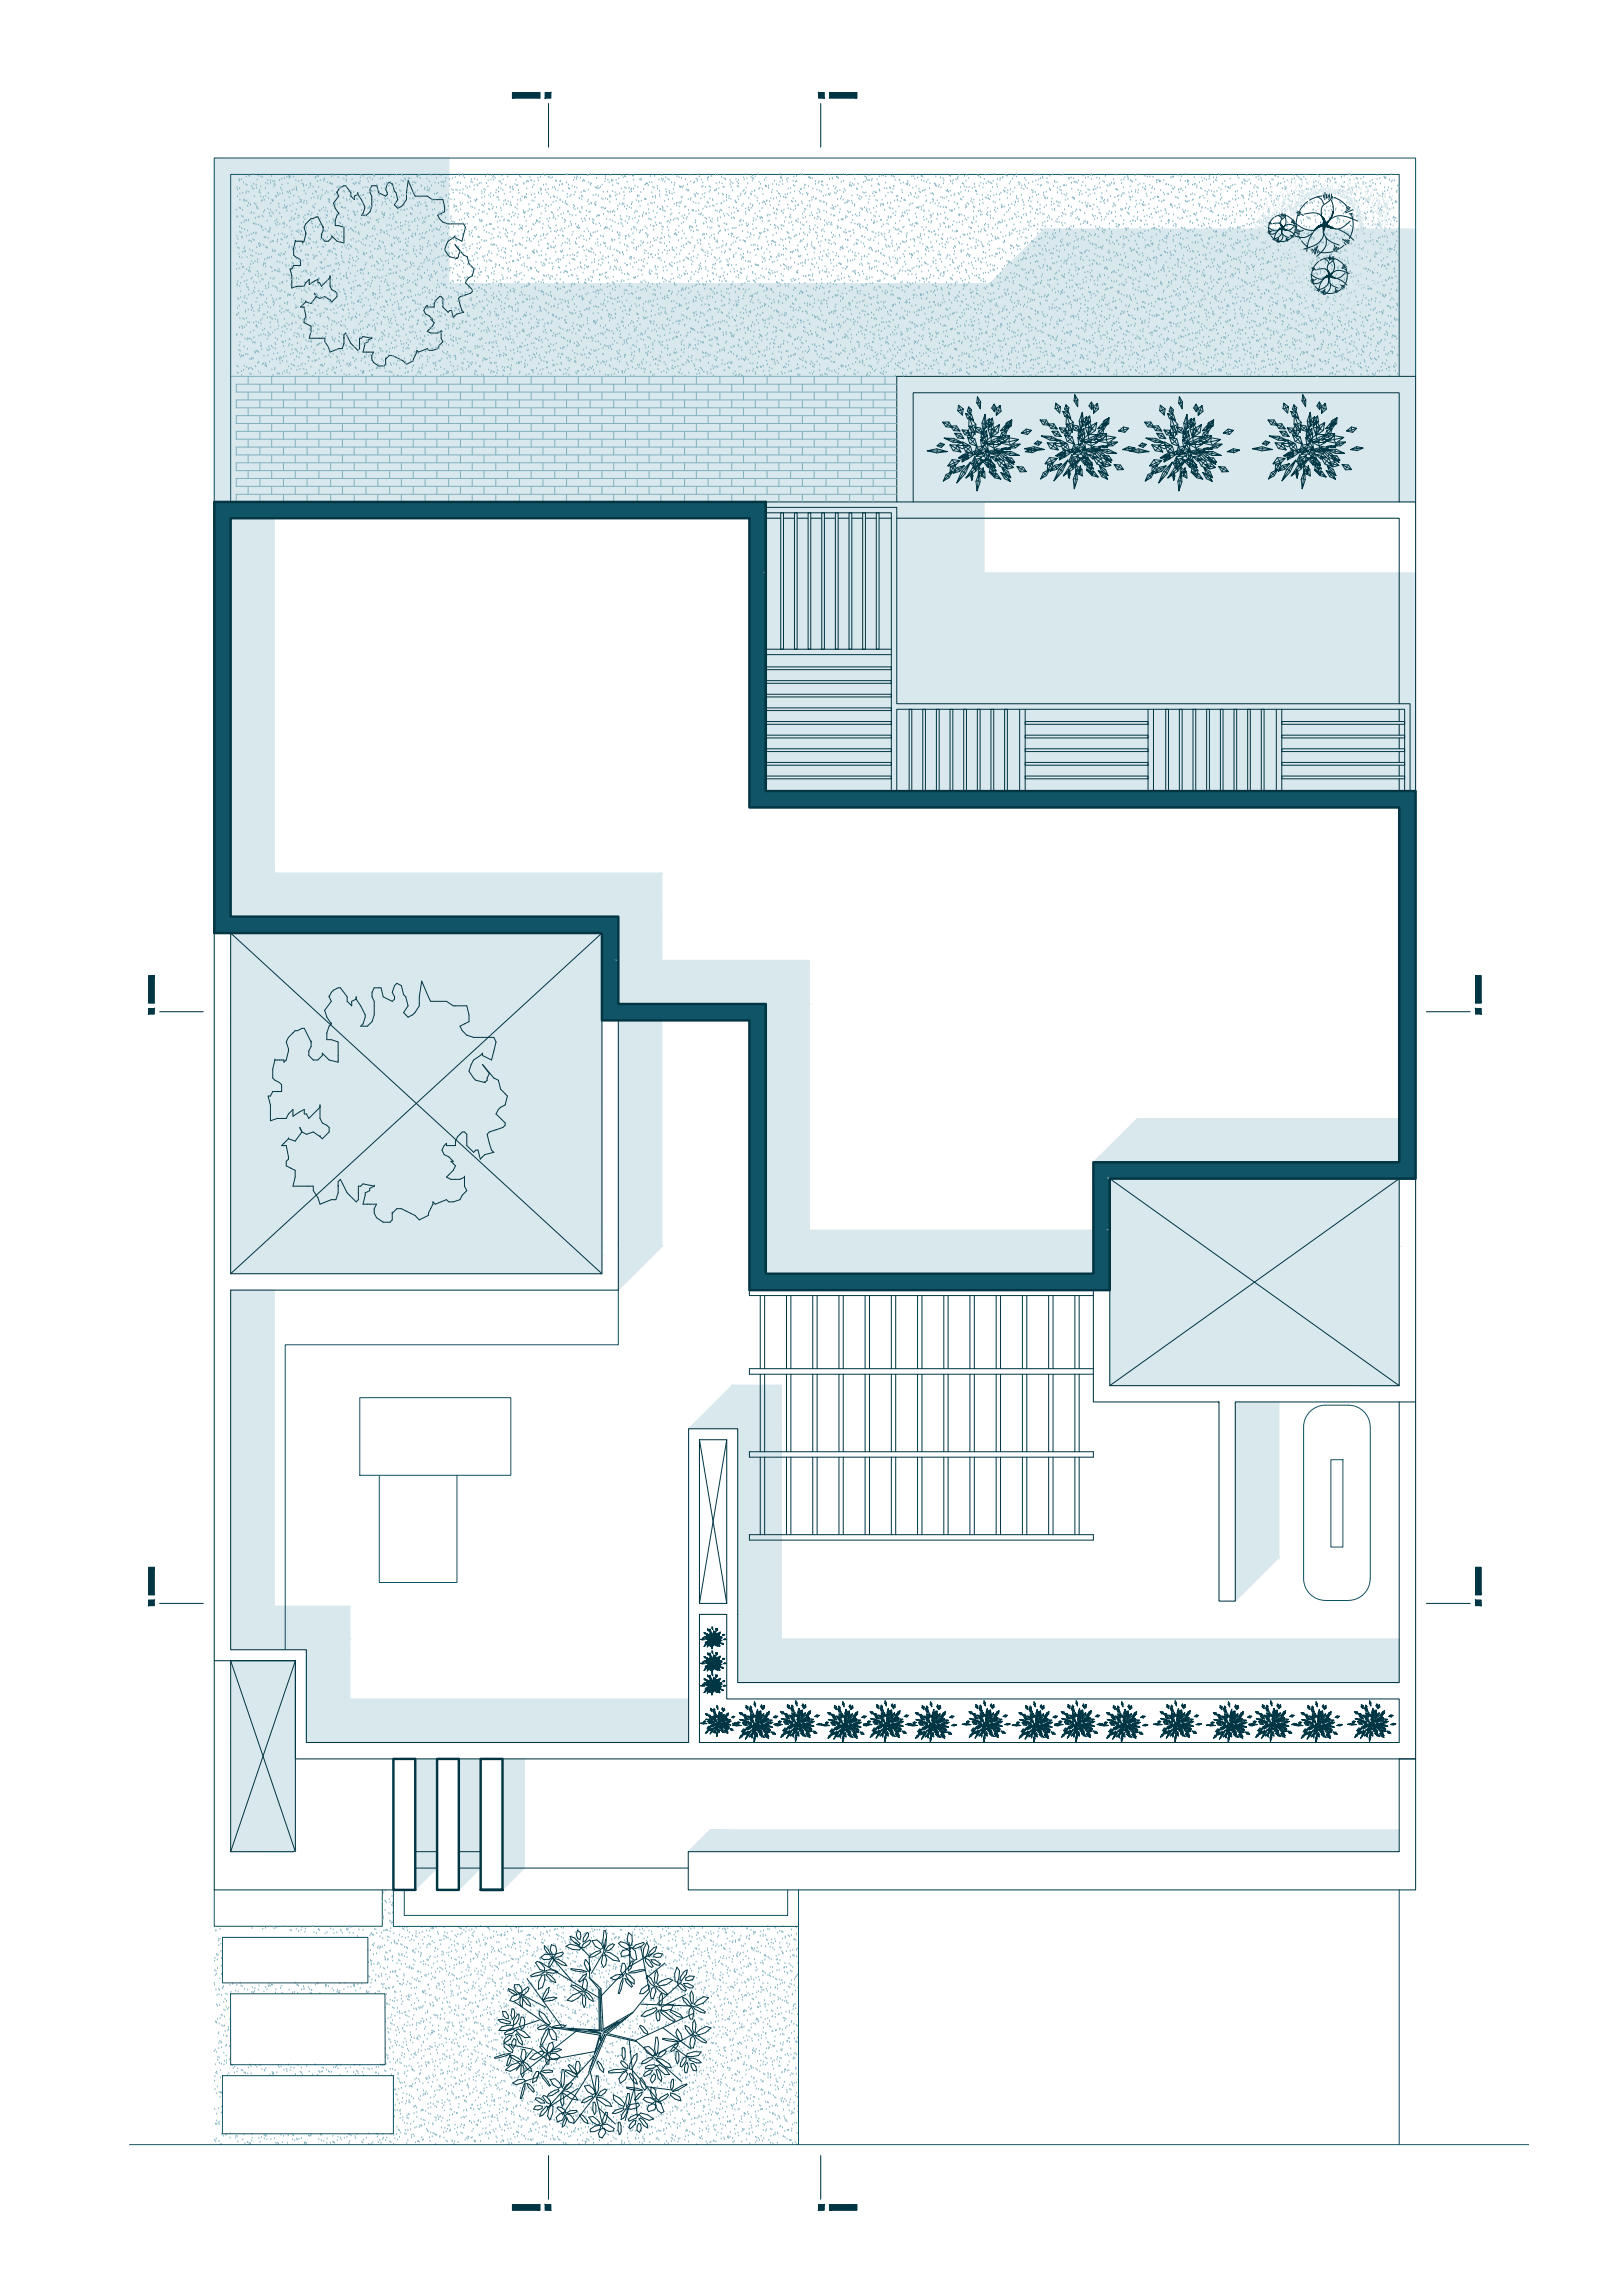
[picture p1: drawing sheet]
<svg xmlns="http://www.w3.org/2000/svg" width="594mm" height="841mm" viewBox="0 0 594 841" stroke-linecap="round" stroke-linejoin="round" font-family="sans-serif">
<!-- layer: Muro Calidad -->
<g fill="#0f5467" stroke="#0f5467" stroke-width=".37">
<path d="M78.5 183.9l202 6v-6zM78.5 183.9l202 6h-202z"/>
<path d="M274.5 189.9l6 100v-100zM274.5 189.9l6 100h-6z"/>
<path d="M274.5 289.9l244 6v-6zM274.5 289.9l244 6h-244z"/>
<path d="M78.5 189.9l6 146v-146zM78.5 189.9l6 146h-6z"/>
<path d="M78.5 335.9l148 6v-6zM78.5 335.9l148 6h-148z"/>
<path d="M220.5 341.9l6 26v-26zM220.5 341.9l6 26h-6z"/>
<path d="M220.5 367.9l60 6v-6zM220.5 367.9l60 6h-60z"/>
<path d="M512.5 295.9l6 130v-130zM512.5 295.9l6 130h-6z"/>
<path d="M400.5 425.9l118 6v-6zM400.5 425.9l118 6h-118z"/>
<path d="M400.5 431.9l6 27.9v-27.9zM400.5 431.9l6 27.9h-6z"/>
<path d="M400.5 459.8l6 7v-7zM400.5 459.8l6 7h-6z"/>
<path d="M274.5 373.9l6 92.9v-92.9zM274.5 373.9l6 92.9h-6z"/>
<path d="M274.5 466.8l132 6v-6zM274.5 466.8l132 6h-132z"/>
</g>
<!-- layer: Sombra -->
<g fill="#d9e8ec" stroke="#d9e8ec" stroke-width=".37">
<path d="M84.5 341.9l10.9 10h-10.9z"/>
<path d="M209.6 351.9l10.9-10v10z"/>
<path d="M119.3 373.9h66.3l-33.1 30.5z"/>
<path d="M146.4 409.9l6.1-5.5 6 5.5z"/>
<path d="M406.5 431.9l26.3 18.9h-26.3z"/>
<path d="M486.1 450.8l26.4-18.9v18.9z"/>
<path d="M84.5 459.8h7.6l-7.6 7z"/>
<path d="M212.8 459.8h7.7v7z"/>
<path d="M455.2 466.8h8.5l-4.2 3.1z"/>
<path d="M226.5 469.9h2.9l-2.9 2.9z"/>
<path d="M455.4 472.8l4.1-2.9 4.1 2.9z"/>
<path d="M406.5 507.6h.2l-.2 .2z"/>
<path d="M459.5 469.9h53v37.7z"/>
<path d="M452.4 513.8h16v56.9z"/>
<path d="M84.5 608.6l2.7 8h-2.7z"/>
<path d="M108.2 608.6v8h-2.7z"/>
<path d="M94.6 638.6h3.4l-1.7 5z"/>
<path d="M96.3 643.6l.4 1h-.7z"/>
<path d="M107.9 677.8l.2 .2z"/>
<path d="M152.1 684.6h8l-8 8z"/>
<path d="M168 684.6h8.1l-8.1 8z"/>
<path d="M184.1 644.6h8v40z"/>
<path d="M78.5 57.9l86 6v-6zM78.5 57.9l86 6h-86z"/>
<path d="M84.5 63.9l80 20v-20zM84.5 63.9l80 20h-80z"/>
<path d="M78.5 63.9l6 20v-20zM78.5 63.9l6 20h-6z"/>
<path d="M382.5 83.9l136 20v-20zM382.5 83.9l136 20h-156z"/>
<path d="M84.5 83.9l80 20v-20zM84.5 83.9l80 20h-80z"/>
<path d="M78.5 83.9l6 20v-20zM78.5 83.9l6 20h-6z"/>
<path d="M84.5 103.9l434 34v-34zM84.5 103.9l434 34h-434z"/>
<path d="M78.5 103.9l6 34v-34zM78.5 103.9l6 34h-6z"/>
<path d="M84.5 137.9l434 46v-46zM84.5 137.9l434 46h-434z"/>
<path d="M78.5 137.9l6 46v-46zM78.5 137.9l6 46h-6z"/>
<path d="M280.5 183.9l80 26v-26zM280.5 183.9l80 26h-80z"/>
<path d="M280.5 209.9l238 80v-80zM280.5 209.9l238 80h-238z"/>
<path d="M84.5 189.9l16 130v-130zM84.5 189.9l16 130h-16z"/>
<path d="M84.5 319.9l158 16v-16zM84.5 319.9l158 16h-158z"/>
<path d="M226.5 335.9l16 16v-16zM226.5 335.9l16 16h-16z"/>
<path d="M84.5 341.9l125.1 10 10.9-10zM84.5 341.9l125.1 10h-114.2z"/>
<path d="M226.5 351.9l69.9 16v-16zM226.5 351.9l69.9 16h-69.9z"/>
<path d="M209.6 351.9l10.9 16v-16zM192.1 367.9l17.5-16 10.9 16z"/>
<path d="M95.4 351.9l96.7 16 17.5-16zM95.4 351.9l96.7 16h-79.3z"/>
<path d="M192.1 367.9l28.4 6v-6zM185.6 373.9l6.5-6 28.4 6z"/>
<path d="M112.8 367.9l72.8 6 6.5-6zM112.8 367.9l72.8 6h-66.3z"/>
<path d="M84.5 351.9l34.8 22-23.9-22zM84.5 351.9l34.8 22h-34.8z"/>
<path d="M185.6 373.9l34.9 30.5v-30.5zM152.5 404.4l33.1-30.5 34.9 30.5z"/>
<path d="M84.5 373.9l68 30.5-33.2-30.5zM84.5 373.9l68 30.5h-68z"/>
<path d="M152.5 404.4l68 5.5v-5.5zM152.5 404.4l68 5.5h-62z"/>
<path d="M84.5 404.4l61.9 5.5 6.1-5.5zM84.5 404.4l61.9 5.5h-61.9z"/>
<path d="M416.5 409.9l96 16v-16zM400.5 425.9l16-16 96 16z"/>
<path d="M146.4 409.9l29.6 16-17.5-16zM129 425.9l17.4-16 29.6 16z"/>
<path d="M84.5 409.9l44.5 16 17.4-16zM84.5 409.9l44.5 16h-44.5z"/>
<path d="M129 425.9l53.5 6-6.5-6zM122.5 431.9l6.5-6 53.5 6z"/>
<path d="M84.5 425.9l38 6 6.5-6zM84.5 425.9l38 6h-38z"/>
<path d="M280.5 367.9l15.9 82.9v-82.9zM280.5 367.9l15.9 82.9h-15.9z"/>
<path d="M158.5 409.9l62 40.9v-40.9zM158.5 409.9l62 40.9h-17.4z"/>
<path d="M122.5 431.9l80.6 18.9-20.6-18.9zM101.9 450.8l20.6-18.9 80.6 18.9z"/>
<path d="M486.1 450.8l26.4 6v-6zM477.7 456.8l8.4-6 26.4 6z"/>
<path d="M406.5 431.9l71.2 24.9 34.8-24.9zM406.5 431.9l71.2 24.9h-36.5z"/>
<path d="M226.5 373.9l16 82.9v-82.9zM226.5 373.9l16 82.9h-16z"/>
<path d="M203.1 450.8l17.4 6v-6zM203.1 450.8l17.4 6h-10.9z"/>
<path d="M101.9 450.8l107.7 6-6.5-6zM95.4 456.8l6.5-6 107.7 6z"/>
<path d="M477.7 456.8l34.8 3v-3zM473.5 459.8l4.2-3 34.8 3z"/>
<path d="M441.2 456.8l32.3 3 4.2-3zM441.2 456.8l32.3 3h-28.1z"/>
<path d="M406.5 450.8l38.9 9-12.6-9zM406.5 450.8l38.9 9h-38.9z"/>
<path d="M280.5 450.8l120 9v-9zM280.5 450.8l120 9h-120z"/>
<path d="M209.6 456.8l10.9 3v-3zM209.6 456.8l10.9 3h-7.7z"/>
<path d="M95.4 456.8l117.4 3-3.2-3zM92.1 459.8l3.3-3 117.4 3z"/>
<path d="M84.5 431.9l7.6 27.9 30.4-27.9zM84.5 431.9l7.6 27.9h-7.6z"/>
<path d="M473.5 459.8l39 7v-7zM463.7 466.8l9.8-7 39 7z"/>
<path d="M445.4 459.8l18.3 7 9.8-7zM445.4 459.8l18.3 7h-8.5z"/>
<path d="M406.5 459.8l48.7 7-9.8-7zM406.5 459.8l48.7 7h-48.7z"/>
<path d="M280.5 459.8l120 7v-7zM280.5 459.8l120 7h-120z"/>
<path d="M92.1 459.8l128.4 7-7.7-7zM84.5 466.8l7.6-7 128.4 7z"/>
<path d="M463.7 466.8l48.8 3.1v-3.1zM459.5 469.9l4.2-3.1 48.8 3.1z"/>
<path d="M406.5 466.8l53 3.1-4.3-3.1zM406.5 466.8l53 3.1h-53z"/>
<path d="M226.5 456.8l2.9 13.1 13.1-13.1zM226.5 456.8l2.9 13.1h-2.9z"/>
<path d="M406.5 469.9l48.9 2.9 4.1-2.9zM406.5 469.9l48.9 2.9h-48.9z"/>
<path d="M459.5 469.9l53 37.7zM512.2 507.6l.3 .2z"/>
<path d="M455.4 472.8l56.8 34.8-48.6-34.8zM406.7 507.6l48.7-34.8 56.8 34.8z"/>
<path d="M406.5 472.8l.2 34.8 48.7-34.8zM406.5 472.8l.2 34.8h-.2z"/>
<path d="M406.7 507.6l105.8 .2-.3-.2zM406.5 507.8l.2-.2 105.8 .2z"/>
<path d="M268.2 507.6l18 16v-16zM268.2 507.6l18 16h-34z"/>
<path d="M452.4 513.8v56.9h16zM452.4 570.7h16l-16 16z"/>
<path d="M84.5 472.8l16 115.8v-115.8zM84.5 472.8l16 115.8h-16z"/>
<path d="M270.2 523.6l16 68v-68zM270.2 523.6l16 68h-16z"/>
<path d="M270.2 591.6l16 9v-9zM270.2 591.6l16 9h-16z"/>
<path d="M104.5 588.6l23.7 12v-12zM104.5 588.6l23.7 12h-23.7z"/>
<path d="M84.5 588.6l20 12v-12zM84.5 588.6l20 12h-20z"/>
<path d="M104.5 600.6l23.7 4v-4zM104.5 600.6l23.7 4h-23.7z"/>
<path d="M84.5 600.6l20 4v-4zM84.5 600.6l20 4h-20z"/>
<path d="M270.2 600.6l242.3 16v-16zM270.2 600.6l242.3 16h-242.3z"/>
<path d="M84.5 608.6l21 8 2.7-8zM84.5 608.6l21 8h-18.3z"/>
<path d="M112.2 604.6l16 18v-18zM112.2 604.6l16 18h-16z"/>
<path d="M105.5 616.6l2.7 6v-6zM105.5 616.6l2.7 6h-4.8z"/>
<path d="M87.2 616.6l16.2 6 2.1-6zM87.2 616.6l16.2 6h-14.2z"/>
<path d="M84.5 616.6l4.7 6-2-6zM84.5 616.6l4.7 6h-4.7z"/>
<path d="M112.2 622.6l140 16v-16zM112.2 622.6l140 16h-140z"/>
<path d="M103.4 622.6l4.8 16v-16zM103.4 622.6l4.8 16h-10.2z"/>
<path d="M89.2 622.6l8.8 16 5.4-16zM89.2 622.6l8.8 16h-3.4z"/>
<path d="M84.5 622.6l10.1 16-5.4-16zM84.5 622.6l10.1 16h-10.1z"/>
<path d="M98 638.6l10.2 5v-5zM98 638.6l10.2 5h-11.9z"/>
<path d="M84.5 638.6l11.8 5-1.7-5zM84.5 638.6l11.8 5h-11.8z"/>
<path d="M96.3 643.6l11.9 1v-1zM96.3 643.6l11.9 1h-11.5z"/>
<path d="M84.5 643.6l11.5 1 .3-1zM84.5 643.6l11.5 1h-11.5z"/>
<path d="M96.7 644.6l11.5 33v-33zM96.7 644.6l11.5 33h-.3z"/>
<path d="M107.9 677.6l.3 .2zM107.9 677.6l.3 .2z"/>
<path d="M107.9 677.8l.2 .2zM108 678l.1 .1z"/>
<path d="M96 644.6l12 33.4-11.3-33.4zM96 644.6l12 33.4h-23.3z"/>
<path d="M84.7 678l23.4 .1zM84.7 678l23.4 .1z"/>
<path d="M84.6 678.1h23.5zM84.6 678.1l23.3 .2z"/>
<path d="M84.6 678.3h23.3zM84.6 678.3l23.3 .1z"/>
<path d="M84.5 678.4h23.4zM84.5 678.4l23.2 .1z"/>
<path d="M84.5 678.5h23.2zM84.5 678.5h23.1z"/>
<path d="M84.5 678.5h23.1zM84.5 678.5l22.9 .1z"/>
<path d="M84.5 644.6v34zM84.5 644.6h11.5l-11.5 34z"/>
<path d="M260.1 670.6l252.4 8v-8zM260.1 670.6l252.4 8h-260.4z"/>
<path d="M168 644.6l8.1 34v-34zM168 644.6l8.1 34h-8.1z"/>
<path d="M152.1 644.6l8 34v-34zM152.1 644.6l8 34h-8z"/>
<path d="M84.5 678.6h22.8zM84.5 678.6h22.9z"/>
<path d="M184.1 644.6v40h8zM184.1 684.6h8l-8 8z"/>
<path d="M168 678.6l8.1 6v-6zM168 678.6l8.1 6h-8.1z"/>
<path d="M152.1 678.6l8 6v-6zM152.1 678.6l8 6h-8z"/>
</g>
<!-- layer: H. Medio -->
<path d="M512.5 137.9v-74h-428v120M518.5 137.9v-80h-440v126M78.5 692.6v13.3h61.5v-13.3M144.1 692.6v13.4h148.4v-13.4M148.1 692.6v9.3h140.4v-9.3M512.5 692.6v93.3M81.5 710h53.2v16.7h-53.2zM292.5 706v79.9M84.4 730.6h56.6l.1 26h-56.6zM81.5 760.6h62.6v21.3h-62.6zM47.4 785.9h512.5" fill="none" stroke="#0f5467" stroke-width=".37"/>
<!-- layer: C. Delgada -->
<g fill="none" stroke="#003543" stroke-width=".37">
<path d="M187.7 33.9h10v2h-10zM199.7 33.9h2v2h-2zM299.8 33.9h2v2h-2zM303.8 33.9h10v2h-10zM280.5 185.9h48v72h188v32M280.5 187.9h46v102M285.9 187.9h1.1v50h-1.1zM291 187.9h1v50h-1zM296 187.9h1v50h-1zM301 187.9h.9v50h-.9zM306 187.9h1v50h-1zM311 187.9h1v50h-1z"/>
<path d="M316 187.9h1v50h-1zM321 187.9h1v50h-1zM328.5 183.9v-46h190v46M334.5 183.9v-40h178v40M280.5 239.9h46M280.5 237.9h46M280.5 244.4h46v1h-46zM280.5 249.4h46v1h-46zM280.5 254.4h46v1h-46zM280.5 259.4h46v1h-46zM333 259.9h1v30h-1zM338 259.9h.9v30h-.9z"/>
<path d="M343 259.9h1v30h-1zM348 259.9h1v30h-1zM353 259.9h1v30h-1zM358 259.9h1v30h-1zM363 259.9h1v30h-1zM367.9 259.9h1.1v30h-1.1zM373.5 259.9v30M375.5 259.9v30M420.5 259.9v30M422.5 259.9v30M427 259.9h1v30h-1zM432 259.9h1v30h-1z"/>
<path d="M437 259.9h1v30h-1zM441.9 259.9h1.1v30h-1.1zM447 259.9h1v30h-1zM452 259.9h1v30h-1zM457 259.9h.9v30h-.9zM462 259.9h1v30h-1zM467.5 259.9v30M469.5 259.9v30M280.5 264.4h46v1h-46zM280.5 269.4h46v1h-46zM280.5 274.4h46v1h-46zM280.5 279.4h46v1h-46z"/>
<path d="M375.5 264.4h45v1h-45zM375.5 269.4h45v1h-45zM375.5 274.4h45v1h-45zM375.5 279.4h45v1h-45zM469.5 264.4h45v1h-45zM469.5 269.4h45v1h-45zM469.5 274.4h45v1h-45zM469.5 279.4h45v1h-45zM280.5 284.4h46v1h-46zM328.5 289.9v-30h186v30M375.5 284.4h45v1h-45zM469.5 284.4h45v1h-45z"/>
<path d="M54.5 357.5h2v10h-2zM84.5 341.9l136 124.9M220.5 341.9l-136 124.9M540.5 357.5h1.9v10h-1.9zM54.5 369.6h2v2h-2zM540.5 369.6h1.9v2h-1.9zM406.5 431.9l106 75.9M512.5 431.9l-106 75.9M278.5 474.8v26.8M280.1 474.8v26.8M288.1 474.8v26.8M289.7 474.8v26.8"/>
<path d="M297.7 474.8v26.8M299.3 474.8v26.8M307.3 474.8v26.8M308.8 474.8v26.8M316.9 474.8v26.8M318.5 474.8v26.8M326.5 474.8v26.8M328.1 474.8v26.8M336.1 474.8v26.8M337.7 474.8v26.8M345.7 474.8v26.8M347.2 474.8v26.8"/>
<path d="M355.2 474.8v26.8M356.9 474.8v26.8M364.9 474.8v26.8M366.5 474.8v26.8M374.5 474.8v26.8M376.1 474.8v26.8M384.1 474.8v26.8M385.7 474.8v26.8M393.7 474.8v26.8M395.3 474.8v26.8M400.5 472.8h-126v2h126M278.5 503.6v28.4"/>
<path d="M280.1 503.6v28.4M288.1 503.6v28.4M289.7 503.6v28.4M297.7 503.6v28.4M299.3 503.6v28.4M307.3 503.6v28.4M308.8 503.6v28.4M316.9 503.6v28.4M318.5 503.6v28.4M326.5 503.6v28.4M328.1 503.6v28.4M336.1 503.6v28.4"/>
<path d="M337.7 503.6v28.4M345.7 503.6v28.4M347.2 503.6v28.4M355.2 503.6v28.4M356.9 503.6v28.4M364.9 503.6v28.4M366.5 503.6v28.4M374.5 503.6v28.4M376.1 503.6v28.4M384.1 503.6v28.4M385.7 503.6v28.4M393.7 503.6v28.4"/>
<path d="M395.3 503.6v28.4M400.5 501.6h-126v2h126M256.2 527.6l10 60M266.2 527.6l-10 60M274.5 532h126v2h-126zM278.5 534v28.4M280.1 534v28.4M288.1 534v28.4M289.7 534v28.4M297.7 534v28.4M299.3 534v28.4M307.3 534v28.4"/>
<path d="M308.8 534v28.4M316.9 534v28.4M318.5 534v28.4M326.5 534v28.4M328.1 534v28.4M336.1 534v28.4M337.7 534v28.4M345.7 534v28.4M347.2 534v28.4M355.2 534v28.4M356.9 534v28.4M364.9 534v28.4"/>
<path d="M366.5 534v28.4M374.5 534v28.4M376.1 534v28.4M384.1 534v28.4M385.7 534v28.4M393.7 534v28.4M395.3 534v28.4M54.5 574.4h2v10h-2zM274.5 562.4h126v2h-126zM540.5 574.4h1.9v10h-1.9zM54.5 586.4h2v2h-2zM540.5 586.4h1.9v2h-1.9z"/>
<path d="M78.5 608.6v84h65.6M84.5 608.6h23.7v69a.95 .95 0 0 1-1 1h-22.7zM84.5 608.6l23.7 70M108.2 608.6l-23.7 70M152.1 678.6h8M168 678.6h8.1M252.1 678.6h260.4v-34h6v48h-266.4zM152.1 684.6h8M168 684.6h8.1M184.1 684.6h68M187.7 807.9h10v2h-10zM199.7 807.9h2v2h-2z"/>
<path d="M299.8 807.9h2v2h-2zM303.8 807.9h10v2h-10z"/>
</g>
<!-- layer: Vegetacion -->
<g fill="none" stroke="#003543" stroke-width=".37">
<path d="M123.4 70.6h.1M123.4 70.6a3.3 3.3 0 0 1 3.2-2.5l1.9 2.5v1.3l1.3 1.3v-1.3l1.2-.7M123.4 70.6l.7 1.3-1.9 2.5 .6 1.9 1.3 1.9M124.1 78.2h.1M124.1 78.2l-.7 .7-.6 1.9v1.9h1.3l1.9 .6v5.7l-2.6-.6-1.9-1.9v.6l-1.2 1.3h-1.3l-1.3-1.3v-1.2l.6-1.3v-1.3M131 71.2l1.4 2 1.2 2.5-.6 2.5-.6 .7h1.8l1.3-1.3 .7-1.9v-3.8l-.7-1.3v-1.3l.7-1.2h1.8l.7 2.5 2.6 1.3 .5-.7v-.6l-.5-1.3 .5-1.9 .7-.6 1.3 .6 .6 2.6 .7 .6 .6 2.6-1.3 1.9 1.3 1.2a5 5 0 0 0 3.2-5.7l.6-4.4 2.5 5.7h4.5l1.9 1.3h3.8l.6 2.5v1.9l-2.5 1.3 .6 1.2 1.3 1.3 1.9 .6h5.7l.7 1.3-1.3 5.1-2.5-1.3v-.6l-2.6 1.9-1.3 3.2 1.9 2.5 2.6 .6M131 70.6v.6M466.6 79.7l-1.4 1.6M468.4 79.1l.7 .4 .3 .8M469.1 78.8l-2.2 .7M469.3 78.6v.4M469.6 78.1l-.1 1.3"/>
<path d="M469.8 78.5v.7M470.4 78.4l-.4 .7M470.4 78.7l-.2 .7M470.7 79.6a3 3 0 0 1-.9 3.9 3.3 3.3 0 0 1 4.5-.7l.8 .3M470.7 78.4l-.1 .7M470.9 78.9l-.1 .2M470.9 79.1l-.6 .7a1.84 1.84 0 0 0-1.2 2.5M471.1 79l1.2 .6 1 1M475 77.8l2.4 1.2M475.1 78.8l.8 .2M475.3 78.9l-.5 2.1 .1 2.9M475.3 78.4l.6 .2"/>
<path d="M475.3 77.5l1.1 .5M475.8 77.5l.5 .2M477.8 78.4a6.4 6.4 0 0 1 6 .6l1.5 2.4M478.9 73.8l-1.4 1.3-1.5 2.1M482.4 72.1l1.6 1 .7 1.6M484.2 71.8l-2.7 .6-1.9 1M484.8 71.5l-.1 .8M485.3 70.5l-.1 2.7M485.8 71.3v1.4M486.9 71.1l-.7 1.4M487 71.6l-.3 1.6M487.5 73.3a6.8 6.8 0 0 1 .8 4.2"/>
<path d="M487.8 71.1l-.3 1.5M487.9 72.6l.1-.5-.9 1.3-1.4 1.1a3.1 3.1 0 0 0-1.8 3.6l.2 1.2M488.6 72.3a10.4 10.4 0 0 1 4.7 3.4M493.8 75.7l-.7 .5M494.4 76.5l-1.9 1.2M494.5 76l-1.5 .7M495.1 78.9a10.4 10.4 0 0 1-.9 8.5M495.2 78.6l-.7 .2M495.3 78.1l-1.2 .3M495.4 76.9l-2.6 1.1M108.2 88.4h.1M108.2 88.4l-.6 2.5v2.6l2.5 1.9v1.9h-2.5l-.7 1.3h-.7l.7 2.5v4.4l1.9-.6h2.6l.6-1.3 1.3-1.2v1.9l3.1-1.9v1.2h.7l.6 1.3 3.2-3.2"/>
<path d="M112 85.9h.1M112 85.9l-.6 2.5-.7 .6v-.6h-2.5M118.3 83.3h.1M118.3 83.3l-1.9-3.8-2.5 .6-1.9 1.9-.6 1.3 .6 2.6M167.3 94.7h.1M167.3 94.7l.6-.6v-.6l.7-1.3-1.9-2.5 3.1 3.8 1.3 .6 .7 2.5 1.8 2-.6 2.5-1.2 .6-1.3 1.9 2.5 2.6v.6l-.6 .6-3.8 1.3-.7 .6 1.3 4.5 .6 .6-2.5 .7-1.3 1.2-.6-2.5h-.7l-.6 .6-1.9-1.9v-3.2l-.6-.6h-.7l-1.2 1.3-.7 1.3v1.2h-2.5v-.6l-.6 .6-.7 1.3 .7 1.3 1.2 .6 1.3 1.3h-.6l1.2 1.2-.6 1.3-1.9 1.9 1.3 .6h2.5l1.3-.6M464.5 83.3l1.6 1 1.8 .4-.9 1.6-.3 1.8M464.6 84.6h.4M464.7 81.6l1.2 .5M464.8 82l.4 .1M464.9 81.8l.2 .1M464.9 81.4l.5 .3"/>
<path d="M464.9 82.1l-.2 2.3M465.1 85.6l.2 .6M465.1 85.4l-.2 .1M465.1 81.4l.3 .1M465.2 84.7l-.7 .1M465.2 85.1l-.5 .2M465.5 86.5l1.3 1.2M465.9 84.7l-1.6 .4M466.3 81.9l.5-.1a2.1 2.1 0 0 1 2.9 1.5M467.2 87.9l-.1 .1M467.5 87.9l-.2 .3M467.6 85.1a2.52 2.52 0 0 1-2.9 .5"/>
<path d="M467.9 87.7l-.4 .7M468.1 87.5l-.3 1.1M468.3 87.3l-.4 1.5M468.4 88.1l-.2 .5M468.6 88.3v.2M468.8 83.4h.1M469 83.9l.8 .2M469.5 83.3l-.6 .4M469.7 83.1v.5l.4 .2M469.8 85.9a2.78 2.78 0 0 1-1.5 3M471 88.3l-2.1 .2M471 88l.1 .2"/>
<path d="M471.1 87.7l.2 .6M471.1 87.1l.5 1.2M471.5 87.5l.2 .5M471.9 87.6l.1 .3M471.9 84.5l1.4 .7 1.1 1.1M472 87.1a2.9 2.9 0 0 1-2.6-2.2 3.2 3.2 0 0 1-3.2 2.8M472.6 86.1l1.1 .9M472.8 87.2l-.7 .6M472.8 86.7l.4 .5M473 86.3l.7 .4M473.4 86.3l.4 .1M473.6 80.6l-.3 .2"/>
<path d="M473.8 81.4l2.7 1.8a7.7 7.7 0 0 0 4.9 1.3l-2 3.6-.8 4.1M473.8 83.1a2.47 2.47 0 0 1-3.8 .6M473.9 80.7l-.7 .3M473.9 80.9l-.9 .6M474.2 82.1l.2 1.7-.6 2.3M474.2 81.9l-.3 .1M474.3 81.7l-.6 .1M474.3 81.2l-1.2 .5M475.5 84.2l-.9 .1M475.7 86.5l.6 1.1M475.9 86l-.6 .2M475.9 84.5l-1.4 .2"/>
<path d="M476.1 85.4l-1.1 .3M476.7 88.3l2.7 2.6M477.4 84.5l-3.3 .8M480.3 91.3l-.2 .1M480.6 98.3l1.5 .7M480.6 85.5a5.7 5.7 0 0 1-6.4 1M480.6 98.9l.5 .2M480.7 98.9l-.3 1.6 .1 1.6M480.8 98.6l.3 .2M480.8 98.1l.6 .3M480.8 91.3l-.4 .7M481.1 98.1l.3 .1"/>
<path d="M481.7 90.9l-.9 1.6M482.2 90.5l-.8 2.3M482.5 98.7a3.2 3.2 0 0 1 4 .9l.5 .9M482.7 90l-1.1 3.2M482.8 91.7l-.3 1.1M483 95.8l-1.8 2.1M483.2 92.2l-.1 .4M483.7 81.7h.1M484.2 82.8l.9-.2 .7 .5M485.2 81.4l-.6 .8-.6 .2M485.3 94.9l.9 .6 .4 1M485.6 81.1a1.08 1.08 0 0 0 .9 1.5"/>
<path d="M485.7 87.1a5.5 5.5 0 0 1-2.6 6.1l-.8 .7M486.3 94.5l-2.9 1M486.7 94.3l-.1 .5M487 93.7l-.1 1.7M487.3 94.2v.9M488 94.1l-.4 .9M488 94.4l-.1 1M488.2 92.2l-1.8 .4-2.5-.1M488.3 95.6a3.9 3.9 0 0 1-.5 4.7M488.4 91.5l.2 .4M488.5 94.1l-.1 .9M488.6 90.8l.4 1.4"/>
<path d="M488.6 94.9l-.6 .8a2.77 2.77 0 0 0-1.8 3.5M488.6 89.7l1.1 2.6M488.7 94.7l-.1 .3M489.1 94.8l1.6 .9 1.3 1.2M489.4 90.5l.5 1.1M490.2 90.7l.1 .7M490.3 84.1l3 1.6 2.6 2.4M490.5 89.8a7.1 7.1 0 0 1-5.4-3.8l-.4-.9a5.5 5.5 0 0 1-4.7 5.4l-2.5 .8M491.7 87.6l2.3 1.8M492.3 89.9l-1.6 1.2M492.3 88.9l.7 .8M492.3 97l-.4 .2"/>
<path d="M492.6 87.8l1.5 1M492.7 97.2l-.9 .4M492.7 97.5l-1.2 .7M493.1 99a6.5 6.5 0 0 1-.5 5.3M493.2 98.8l-.5 .1M493.3 98.5l-.8 .1M493.3 97.7l-1.6 .7M493.4 87.9l.8 .3M494.5 81a6.8 6.8 0 0 1-5.1 2.9l-3.5-1.4M497.3 81a10.8 10.8 0 0 0-8.6-1.5l-1.3 .8-1.9 1.7M112 110.6h.1M112 110.6l-1.9 1.9h1.3l.6 3.2v.6l-.6 .7v1.2l2.5 1.3v1.9l-.6 2.6h5.7v1.2l1.3 1.9 .6 1.9 3.2-1.2h1.2l.7-1.9v-3.2l.6-.7 1.9 3.9 2.5 2.5 .7-.6v-3.8h.7l.6-.7 3.2 .7"/>
<path d="M115.2 107.4l.6 1.3M115.8 108.7l1.3 .6 1.9-.6 1.9 1.3M115.8 108.7l-1.9 2.6-1.9-.7M120.9 110h.1M120.9 101.1v3.8l.6 1.3 1.9 1.2v1.3l-1.9 1.9-.6-.6M480.1 100.5l2.1 1.4 2.4 .4-1.2 2.2-.4 2.4M480.9 102.3h-.6M481 103.7l.3 .7M481.1 103.4l-.4 .1M481.1 102.5l-.9 .1M481.2 103l-.7 .2M481.6 104.8l1.7 1.7"/>
<path d="M482 102.4l-2 .6M483.8 106.7l-.1 .1M484.2 103a3.3 3.3 0 0 1-3.9 .6M484.2 106.7l-.3 .4M484.8 106.5l-.6 .9M485 106.2l-.4 1.5M485.3 105.9l-.6 2M485.5 106.9l-.3 .7M485.7 107.3l-.1 .2M486 100.7h.1M486.3 101.4l.5-.1 .5 .3M486.9 100.6l-.3 .4-.4 .2"/>
<path d="M487.1 100.3l.1 .7 .5 .3M487.2 103.9a3.8 3.8 0 0 1-2 4.1M488.8 107.3l-2.7 .2M488.9 106.8l.2 .3M489.1 106.4l.2 .9M489.1 105.7l.6 1.6M489.6 106.2l.3 .7M490 102.1l1.8 1 1.5 1.4M490 106.4l.1 .4M490.1 105.6a3.9 3.9 0 0 1-3.5-2.9 3.8 3.8 0 0 1-3.5 3.5l-.8 .3M491 104.4l1.4 1.1M491.3 105.2l.5 .5"/>
<path d="M491.4 105.8l-1 .8M491.6 104.6l.8 .6M492.1 104.6l.5 .2M492.5 100.3a3.3 3.3 0 0 1-5.1 .8M494.2 100.3a5.1 5.1 0 0 0-6-.4l-1.1 .9M126 124h.1M136.2 124h.1M136.2 124l-1.3 .6v.6l-1.3 .7-.6 3.1h3.8l-.6 1.3v1.3l.6 1.2 1.9 1.3h1.9l.7-.6v-1.9M141.3 131.6h.1M161.6 121.4h.1M161.6 121.4v2.6l.6 1.2-1.3 1.3-.6 1.3-1.9 .6h-1.3l-.6-.6-3.2 1.2-.6-.6v.6l-1.3 2.6v.6l-2.5 1.3-1.3-1.3-3.8-1.9h-1.3l-1.2 1.3M345.3 154.7l2.2-.1 1.2 2-2.3-.2-1.1-1.7 3.4 1.9"/>
<path d="M347.5 154.7l-1 1.7M348.1 156.2l2.2-.2 1.3 1.9-2.3-.1-1.2-1.6 3.5 1.7M349.7 158.8h2.2l1.1 2-2.2-.3-1.1-1.7 3.3 1.9M350.3 156l-.3 1-.7 .8M351.1 148.5l1.4 3.6M351.9 158.8l-.4 1-.7 .7M352.4 157.6l2.2 .1 1 2.1-2.3-.5-.9-1.7 3.2 2.2M352.8 149.9l-.9 .5-1.1 .1 1.7 1.6 .3-2.2-1.7-1.4-.3 2M353.6 151.5l2.2 .4 .8 2.2-2.2-.7-.8-1.9 3 2.6M354.6 157.7l-.5 1-.8 .6M354.8 149.1l.7 2.8-1.2-1.2 .5-1.6 1 1.1-.3 1.6M355 152.9l2.1 6.3"/>
<path d="M355.3 156.1l.7 4.7M355.8 151.9l-.6 .9-.9 .6M355.8 150.2l-1.5 .5M357 156.4l2.2 .5 .7 2.1-2.2-.6-.7-1.9 2.9 2.5M357.1 158.3l-2.5 .3 1.3 2.3 1.2-2.6-1.8-2.3-.8 2.5M357.4 155.5l-1.2 .7-1.4 .1 2.3 3 .3-3.8-2.4-2.7-.2 3.4M358 145.4l1.1 4.4M359.2 156.9l-.6 .8-.9 .6M359.2 147.3l-.7 .4h-.7l1.3 2.1 .1-2.5-1.2-1.9-.3 2.3M359.4 158l2 4.3M359.6 155l.8 .5 .8-.3M359.7 158.9l.8 .7 .9 .4"/>
<path d="M360.7 152l-.5 6.8-.6-3.7 1.2-3.3 .4 3.4-1 3.6M360.9 154.7l.8 .7 1 .3M361.4 157.8l-2 3.4 2-1.3v-2.1l-1.7 1.1-.3 2.3M361.7 159.5l-1.2 .7-1.2 .2 2.2 1.9 .2-2.8-2.3-1.6-.1 2.5M361.9 157.2l1.1 .4 1.3-.1M362 154.5l.8 .6 1 .3M362.4 153.5l-1.5 3.5 1.8-1.3-.3-2.3-1.6 1.3 .1 2.3M363.2 155l-.5 4.9-.8-2.8 1.3-2.1 1.1 2.5-1.6 2.4M363.4 157.1l.9 1 1.2 .4M363.5 153.2l-1.4 3.6 1.7-1.4-.3-2.2-1.5 1.3 .1 2.3M364.1 148.1l.1 2.8-1-1.4 .9-1.4 .8 1.3-.7 1.5M364.9 149.9l1.8 .8"/>
<path d="M364.9 149.4l-1.7 .1M366.1 155.6l-3.2 4.8 2.7-1.9 .5-2.9-2.7 1.5-.4 3.3M366.3 148.6l-1.4 3.6 1.8-1.5-.4-2.1-1.5 1.3 .1 2.3M366.8 158.6l.6 .9 .9 .6M367.2 159.6l.2 1.3 .8 1.1M367.9 156.1l.3 1 .6 .9M368.4 157.1l.4-2.3 1.8-.9-.2 2.2-2 1 2.2-3.2-2.8 3.8 2.1-1.6 .7-2.2-2.1 1.3-.7 2.5M368.5 155.2l.5 .7 .9 .3M368.7 157.9l-2.5 2.9 2.1-.7 .4-2.2-1.9 .7-.7 2.2M368.8 154.8l.7 .9 .9 .3M369.7 159.8l-4.4 2 2.8 .2 1.7-2.3-2.6-.1-1.9 2.2M370 156.2l-3.5 1.7 2.3 .1 1.2-1.9h-2.1l-1.4 1.8"/>
<path d="M375.9 157.3v1l.4 .9M377.8 157.7l-3.7 1 2.2 .5 1.5-1.5-1.9-.5-1.8 1.5M380.9 153.9h2.3l1.2 2-2.4-.3-1.1-1.7 3.5 2M381.4 159.8l3.6 .1 3.5 1.7-3.9-.3-3.2-1.5 7 1.8M383.2 153.9l-1.1 1.8M383.7 155.4l2.3-.1 1.2 1.9-2.2-.1-1.2-1.7 3.4 1.8M385 159.9l.1 .8-.5 .5M385.3 158h2.2l1.1 2-2.2-.3-1.1-1.7 3.4 2M386 155.3l-.4 1-.6 .8M386.7 147.8l1.4 3.5M387.5 158l-.4 1-.7 .7M388 156.8l2.2 .1 1 2.1-2.3-.5-.9-1.7 3.2 2.2"/>
<path d="M388.4 149.1l-.9 .5-1.1 .1 1.7 1.7 .3-2.3-1.7-1.4-.3 2M389.3 150.7l2.2 .5 .7 2.1-2.2-.6-.7-2 2.9 2.6M390 159.3l2.7 .8 .8 2.7-2.7-1-.8-2.5 3.5 3.5M390.2 156.9l-.5 1-.8 .7M390.4 148.4l.7 2.7-1.2-1.2 .5-1.6 1.1 1.1-.3 1.7M390.6 152.1l2.1 6.4M391 155.4l.6 4.7M391.4 151.2l-.6 .9-.9 .5M391.5 149.4l-1.6 .5M392.6 155.7l2.2 .4 .8 2.1-2.2-.6-.8-1.9 3 2.5M392.7 157.5l-1.3 .4-1.2-.1 1.3 2.3 1.2-2.6-1.7-2.2-.9 2.4M393 154.8l-1.2 .6-1.3 .1 2.2 3 .4-3.8-2.5-2.6-.1 3.3"/>
<path d="M393.6 144.7l1.1 4.3M394.8 146.5l-.6 .4h-.8l1.3 2.2 .1-2.6-1.2-1.9-.2 2.3M394.8 156.1l-1.4 1.5M395.1 157.2l2 4.3M395.3 154.3l.8 .4 .7-.3M395.3 158.1l.8 .7 .9 .4M396.4 151.3l-.6 6.7-.5-3.7 1.1-3.3 .4 3.5-1 3.5M396.5 153.9l.8 .7 1.1 .3M397 157.1l-1.9 3.3 2-1.2-.1-2.2-1.7 1.1-.2 2.3M397.3 158.7l-1.1 .7-1.2 .2 2.1 1.9 .2-2.7-2.2-1.7-.2 2.5M397.5 156.4l1.2 .4 1.3-.1M397.6 153.7l.8 .6 1 .3"/>
<path d="M398 152.7l-1.5 3.6 1.8-1.4-.3-2.2-1.6 1.3 .1 2.3M398.6 159.3l.1 1.4 .8 1.1M398.8 154.3l-.5 4.8-.8-2.7 1.3-2.2 1.2 2.6-1.6 2.3M399 156.3l.9 1.1 1.3 .3M399.1 152.4l-1.4 3.6 1.8-1.4-.4-2.2-1.5 1.3 .1 2.3M399.7 147.4l.2 2.7-1-1.4 .8-1.4 .8 1.2-.7 1.6M400.5 149.2l1.8 .7M400.5 148.6l-1.6 .2M401.7 154.9l-3.2 4.7 2.7-1.9 .5-2.9-2.7 1.6-.4 3.2M401.9 147.9l-1.4 3.5 1.8-1.5-.4-2.1-1.4 1.3v2.3M401.9 159.3l-6.3 2.5h3.9l2.4-2.6-3.3 .1-3 2.5M402.4 157.8l.6 1 .9 .5"/>
<path d="M402.8 158.8l.3 1.3 .7 1.1M403.6 155.3l.2 1.1 .6 .8M404.1 154.5l.6 .6 .8 .3M404.3 157.2l-2.5 2.8 2.1-.7 .4-2.2-1.9 .8-.7 2.1M404.4 154.1l.7 .8 .9 .4M405.3 159l-4.4 2 2.9 .2 1.6-2.2-2.6-.2-1.9 2.2M405.3 159.7l-.1 1.4 .6 1.3M405.6 155.4l-3.5 1.7 2.3 .1 1.2-1.8-2-.1-1.5 1.8M406.2 153.2l-2.1 3.1 2-1 .1-2.1-1.8 .9-.4 2.2M406.2 153.1l-2.8 3.9 2.1-1.6 .7-2.3-2.1 1.3-.7 2.6M411.5 156.5v1.1l.4 .9M413.4 157l-3.7 .9 2.2 .6 1.5-1.6-1.9-.4-1.8 1.4"/>
<path d="M419.3 154.7l2.2-.1 1.2 2-2.3-.2-1.1-1.7 3.4 1.9M421.5 154.7l-1.1 1.7M422.1 156.2l2.2-.2 1.2 1.9-2.2-.1-1.2-1.6 3.4 1.7M423.6 158.8h2.2l1.2 2-2.3-.3-1.1-1.7 3.4 1.9M424.3 156l-.3 1-.7 .8M425 148.5l1.4 3.6M425.8 158.8l-.4 1-.7 .7M426.3 157.6l2.2 .1 1 2.1-2.2-.5-1-1.7 3.2 2.2M426.7 149.9l-.9 .5-1 .1 1.7 1.6 .2-2.2-1.7-1.4-.2 2M427.6 151.5l2.2 .4 .7 2.2-2.2-.7-.7-1.9 2.9 2.6M428.5 157.7l-.4 1-.8 .6M428.7 149.1l.8 2.8-1.3-1.2 .5-1.6 1.1 1.1-.3 1.6"/>
<path d="M428.9 152.9l2.1 6.3M429.3 156.1l.6 4.7M429.7 151.9l-.5 .9-.9 .6M429.8 150.2l-1.6 .5M430.9 156.4l2.2 .5 .8 2.1-2.2-.6-.8-1.9 3 2.5M431 158.3l-2.5 .3 1.4 2.3 1.1-2.6-1.7-2.3-.9 2.5M431.3 155.5l-1.2 .7-1.3 .1 2.2 3 .4-3.8-2.5-2.7-.1 3.4M432 145.4l1 4.4M433.1 147.3l-.6 .4h-.8l1.3 2.1 .1-2.5-1.1-1.9-.3 2.3M433.1 156.9l-1.4 1.4M433.4 158l2 4.3M433.6 155l.8 .5 .7-.3"/>
<path d="M433.6 158.9l.8 .7 .9 .4M434.7 152l-.6 6.8-.5-3.7 1.1-3.3 .4 3.4-.9 3.6M434.8 154.7l.8 .7 1.1 .3M435.3 157.8l-1.9 3.4 2-1.3-.1-2.1-1.7 1.1-.2 2.3M435.6 159.5l-1.1 .7-1.2 .2 2.1 1.9 .2-2.8-2.2-1.6-.2 2.5M435.8 157.2l1.2 .4 1.3-.1M435.9 154.5l.8 .6 1.1 .3M436.3 153.5l-1.5 3.5 1.9-1.3-.4-2.3-1.5 1.3v2.3M437.1 155l-.4 4.9-.9-2.8 1.3-2.1 1.2 2.5-1.6 2.4M437.3 157.1l.9 1 1.3 .4M437.4 153.2l-1.3 3.6 1.7-1.4-.4-2.2-1.5 1.3 .1 2.3M438.1 148.1l.1 2.8-1-1.4 .9-1.4 .7 1.3-.7 1.5"/>
<path d="M438.8 149.9l1.8 .8M438.8 149.4l-1.6 .1M440 155.6l-3.2 4.8 2.7-1.9 .5-2.9-2.7 1.5-.4 3.3M440.2 148.6l-1.3 3.6 1.7-1.5-.3-2.1-1.5 1.3 .1 2.3M440.8 158.6l.6 .9 .8 .6M441.1 159.6l.3 1.3 .7 1.1M441.9 156.1l.2 1 .7 .9M442.5 155.2l.5 .7 .8 .3M442.6 157.9l-2.5 2.9 2.1-.7 .4-2.2-1.8 .7-.8 2.2M442.8 154.8l.6 .9 1 .3M443.6 159.8l-4.4 2 2.9 .2 1.6-2.3-2.6-.1-1.9 2.2M443.9 156.2l-3.5 1.7 2.3 .1 1.2-1.9h-2l-1.5 1.8"/>
<path d="M444.5 153.9l-2.1 3.2 2-1 .1-2.2-1.7 .9-.5 2.3M444.5 153.9l-2.8 3.8 2.1-1.6 .7-2.2-2 1.3-.8 2.5M449.8 157.3v1l.4 .9M451.7 157.7l-3.7 1 2.3 .5 1.4-1.5-1.9-.5-1.8 1.5M464.4 153.9h2.3l1.2 2-2.4-.3-1.1-1.7 3.5 2M464.9 159.8l3.6 .1 3.5 1.7-3.9-.3-3.2-1.5 6.9 1.8M466.7 153.9l-1.1 1.8M467.3 155.4l2.2-.1 1.2 1.9-2.3-.1-1.1-1.7 3.4 1.8M468.5 159.9l.1 .8-.5 .5M468.8 158h2.1l1.2 2-2.2-.3-1.1-1.7 3.4 2M469.5 155.3l-.4 1-.7 .8M470.2 147.8l1.4 3.5"/>
<path d="M470.9 158l-.3 1-.7 .7M471.5 156.8l2.2 .1 1 2.1-2.3-.5-.9-1.7 3.2 2.2M471.9 149.1l-1 .5-1 .1 1.7 1.7 .3-2.3-1.7-1.4-.3 2M472.8 150.7l2.2 .5 .7 2.1-2.2-.6-.7-2 2.8 2.6M473.5 159.3l2.7 .8 .8 2.7-2.7-1-.9-2.5 3.6 3.5M473.7 156.9l-1.2 1.7M473.9 148.4l.7 2.7-1.2-1.2 .5-1.6 1.1 1.1-.3 1.7M474.1 152.1l2.1 6.4M474.5 155.4l.6 4.7M474.9 151.2l-.6 .9-.9 .5M475 149.4l-1.6 .5M476.1 155.7l2.2 .4 .8 2.1-2.2-.6-.8-1.9 3 2.5"/>
<path d="M476.2 157.5l-1.3 .4-1.2-.1 1.4 2.3 1.1-2.6-1.7-2.2-.9 2.4M476.5 154.8l-1.2 .6-1.4 .1 2.3 3 .4-3.8-2.5-2.6-.2 3.3M477.1 144.7l1.1 4.3M478.3 146.5l-.7 .4h-.7l1.3 2.2 .1-2.6-1.2-1.9-.2 2.3M478.3 156.1l-1.4 1.5M478.6 157.2l2 4.3M478.8 154.3l.7 .4 .8-.3M478.8 158.1l.8 .7 .9 .4M479.8 151.3l-.5 6.7-.5-3.7 1.1-3.3 .4 3.5-1 3.5M480 153.9l.8 .7 1.1 .3M480.5 157.1l-1.9 3.3 2-1.2-.1-2.2-1.7 1.1-.2 2.3M480.8 158.7l-1.1 .7-1.3 .2 2.2 1.9 .2-2.7-2.2-1.7-.2 2.5"/>
<path d="M480.9 156.4l1.3 .4 1.3-.1M481.1 153.7l.8 .6 1.1 .3M481.5 152.7l-1.5 3.6 1.9-1.4-.4-2.2-1.5 1.3v2.3M482 159.3l.2 1.4 .8 1.1M482.3 154.3l-.5 4.8-.9-2.7 1.4-2.2 1.2 2.6-1.6 2.3M482.5 156.3l.9 1.1 1.3 .3M482.6 152.4l-1.4 3.6 1.8-1.4-.4-2.2-1.5 1.3 .1 2.3M483.2 147.4l.1 2.7-1-1.4 .9-1.4 .8 1.2-.7 1.6M483.9 149.2l1.9 .7M483.9 148.6l-1.6 .2M485.2 154.9l-3.2 4.7 2.7-1.9 .5-2.9-2.7 1.6-.5 3.2M485.4 147.9l-1.3 3.5 1.7-1.5-.4-2.1-1.5 1.3 .1 2.3"/>
<path d="M485.4 159.3l-6.2 2.5h3.8l2.4-2.6-3.4 .1-2.9 2.5M485.9 157.8l.6 1 .9 .5M486.3 158.8l.3 1.3 .7 1.1M487.1 155.3l.2 1.1 .6 .8M487.6 154.5l.6 .6 .8 .3M487.8 157.2l-2.5 2.8 2.1-.7 .4-2.2-1.9 .8-.7 2.1M487.9 154.1l.7 .8 .9 .4M488.8 159.7l-.2 1.4 .6 1.3M488.8 159l-4.4 2 2.8 .2 1.7-2.2-2.6-.2-1.9 2.2M489.1 155.4l-3.5 1.7 2.3 .1 1.2-1.8-2-.1-1.6 1.8M489.7 153.2l-2.2 3.1 2.1-1 .1-2.1-1.8 .9-.4 2.2M489.7 153.1l-2.8 3.9 2.1-1.6 .7-2.3-2.1 1.3-.7 2.6"/>
<path d="M495 156.5v1.1l.4 .9M496.9 157l-3.7 .9 2.3 .6 1.4-1.6-1.9-.4-1.8 1.4M339.6 165.2l3.5-.7 3.8 1-3.8 .5-3.5-.8 7.3 .3M343.1 164.5l.3 .7-.4 .7M344.5 162.3l.2 1.7M345.8 160.5l3.6 .2 3.4 1.7-3.8-.3-3.2-1.5 6.9 1.7M345.9 162.9l-2.7 .4 1.5 .7 1.2-1.1-1.5-.6-1.2 1M346.5 173.9l.7 .5 .4 .7M347.9 163l2.7 .1 1.3 2.6-2.8-.6-1.2-2.1 4 2.7M348.1 171.1l.9 .4 .7 .8M348.7 168.4l.7 1.2 .3 1.3M348.9 172.8l-3.4 3.5 2.1-1.2 1.3-2.4-2.4 1.2-1 2.4"/>
<path d="M349.4 160.7l.1 .8-.5 .5M350.1 170.1l-2.2 3.2 1.8-1 .4-2.2-2 1-.2 2.2M350.5 171.4l.7 .5 .2 .9M350.6 163.1l-.5 1.2-.9 .9M351.6 168.8l-4.4 1.9 2.5 .2 1.9-2.2-2.9-.3-1.5 2.3M352.2 172.8l.9 .1 .4 .8M352.6 167.1l1.5 1.2M352.7 162.9l2.7 .6 .9 2.7-2.7-.9-.9-2.4 3.6 3.3M352.9 166.6l.2 1-.3 1M353.2 170.7l-4.1 2.7 2.3-.6 1.8-2.1-2.7 .6-1.4 2.1M354.1 165.7l.4 1.2-.1 1.3M354.4 160.1l2.7 .7 .8 2.8-2.7-1-.8-2.5 3.5 3.5"/>
<path d="M354.6 166.2l-2.2 3.1 1.8-1 .4-2.2-2.1 1-.1 2.2M354.8 167.6l-3.7 .2 1.7 .8 2.1-1-2.1-1.1-1.8 1.3M355 163.2l-4.8 .2 2.3 1.1 2.5-1.3-2.5-1.3-2.3 1.5M355.4 163.5l-.7 1.1-1.1 .7M355.5 169.5l-5.1 7.5 3.1-3.3 2-4.4-3.3 3.5-1.7 4.1M355.8 169.9l1.2-2.6 1.4 2.6-1 2.3-1.6-2.3 1.2-.3 1.3 .3M355.9 172.8l.1 3.2-.5-1.3 .4-1.9 .5 1.6-.4 1.6M356.3 171.4l.9 .3 .2 1M356.3 174.4l-.7 .3M356.5 165.5l2-.8 1.8 1.4-2.3 .6-1.5-1.2 3.8 .6M356.8 168.7l1 .6 .9 1.1M356.8 166.5l-4.8 1.1 2.4 .6 2.4-1.7-2.7-.8-2.1 1.9"/>
<path d="M357 167.4l.3 4.8M357 160.9l-.7 .9-1.1 .8M357.5 176.4l.8-.3 .7 .5M357.5 164l1 .8 .7 1.2M358.3 171.1l2.5 4.1M358.5 164.7v1l-.4 1M358.8 172.8l.2 3.8-1.1 3.3-.5-3.5 1.4-3.6-.9 7M359.1 164.9l.4 1.3 .8 1M359.1 161.1l2.5 1.1 .3 2.9-2.4-1.4-.4-2.6 2.8 4M359.4 167.7l-1.6 1.6-1.3 2.2 2.2-1.1 .7-2.8-2.7 1.1-.3 2.8M359.4 168.5l3.3 .2 1.9 2.5-3-.2-2.2-2.5 5.1 2.7M360.1 171.5l-.5 3.1"/>
<path d="M360.3 173.1l-.9 .1 .1 1.4 .8-1.5-.2-1.7-.7 1.8M360.3 168.8l-6.5 6.4 3.6-2.5 3-4-4.1 2.7-2.5 3.7M360.4 166.8l1-.1 1 .3M360.4 163.4l-3.6 3.3 2.4-.7 1.2-2.6-2.8 .6-.9 2.6M360.6 172.8l-1.2 .3-1.1 .8 2.5 1.3-.1-2.4-2.4-1.7v2.8M360.6 168.6l1.8-2.3 .8 2.8-1.5 2.1-1.1-2.6h1.3l1.3 .5M361.6 164.9l-1.2 1.9 1 2 1-1.8-.8-2.1-.2 3.8M361.6 162.8l2.5-1.2 2.3 1.3-2.4 1.3-2.5-1.4 4.9 .1M361.6 164.8l-4.2 2.4h2.9l1.3-2.4-2.5 .1-1.7 2.3M361.6 162.3l-.9 .9-1.2 .5M362.4 166.4l-.7 4.8M362.4 168.3l1.6 4.5"/>
<path d="M362.6 173.1l2.5 .5 1.5 2-2.3-.5-1.7-2 4 2.5M362.7 168.7l-.8 1-.3 1.2M362.9 170.2l1.5 4.6M363 160.1v1.4l.9 1.1M363 167.3l2.2-.3 1.5 1.4-2.1 .6-1.6-1.7 3.7 1.1M364.1 164.5l4.4 2.4 2.8 3.3-3.9-2-3.3-3.7 7.2 5.7M364.1 161.7l-.3 1.2 .2 1.3M364.4 170.4l-1.4 .1-1.1 .6 2.1 1.8 .4-2.5-2-2.2-.5 2.9M364.5 164.8l-.4 .7 .4 .8M364.6 168l3.1 .9 1.2 2.8-2.8-.8-1.5-2.9 4.3 3.7M364.8 172.4l-1.3 .1-1.2 .6 2.1 1.8 .4-2.5-1.9-2.2-.6 2.9M365 164.4l.1 1.3 .6 1.2"/>
<path d="M365.1 173.6l-.6 .6-.2 .8M365.2 167l-.6 2M366.3 160l-6.3 2.6h3.8l2.5-2.6-3.3 .1-3 2.5M366.4 165.5l3.9-.1 3.1 1.5h-3.4l-3.5-1.4 6.8 1.4M366.6 173.2l1.3 2.2 2.1 1-1-2.2-2.4-1 3.4 3.2M366.8 164.4l1.7-.4 1.6 .5-1.3 .3-2-.4 3.2 .1M367 171.4l1 2.5 2.2 1.2-.9-2.3-2.3-1.4 3.2 3.6M367.5 170.2l2.3-.3 1.4 1.4-2.1 .6-1.6-1.6 3.7 1M367.5 164.8l-4.7 1.5 2.9 .6 1.8-2.1-2.5-.4-2.2 1.9M367.7 168.9l-1 .7-.6 1.2M367.7 165.6l-6.9 .1 3.7 .6 3.3-.7-3.3-.8-3.7 .9M368.2 167.6l2.3 .2 1.2 1.6-2.3 .1-1.2-1.9 3.4 1.8"/>
<path d="M368.4 166.9l-.9 .3-.1 1M368.5 164l.3 .8M369 174.2l-.8 .4-.3 .8M369.3 172.8l-.8 .3-.5 .8M369.7 160.4l-.2 1.5 .6 1.3M369.8 170l-.6 .9-.1 1M370.3 165.4l-.5 .7 .1 .8M370.5 167.8l-.7 .8-.3 .9M371.4 162.7v.8l.5 .6M372.5 171l2.3 .2 1.1 1.6-2.2 .1-1.2-1.9 3.4 1.8M373 161.1l-6.6 1.2 3.7 .9 3-2.2-3.4-.6-3.4 2M373.6 162.8l-4.3 1.5 2.6-.2 1.8-1.3-2.3-.1-2 1.6"/>
<path d="M374.7 171.2l-.7 .8-.3 .9M375.2 164.4l3.5-.7 3.9 1-3.9 .5-3.5-.8 7.3 .4M377.8 164.4l-.1 .8 .3 .7M378.7 163.7l.3 .8-.4 .7M380.1 165l-4.6 .5 2.6 .4 2-.9-2.3-.6-2.3 1.1M380.1 161.6l.3 1.6M381.5 162.1l-2.7 .5 1.6 .6 1.1-1.1-1.5-.5-1.1 1M382.1 173.2l.8 .4 .4 .7M383.5 162.3h2.8l1.3 2.6-2.8-.5-1.2-2.1 3.9 2.6M383.7 170.3l.9 .4 .7 .8M384.3 167.7l.7 1.1 .3 1.3M384.5 172l-3.4 3.5 2.1-1.2 1.4-2.4-2.5 1.3-.9 2.3"/>
<path d="M385.7 169.3l-2.1 3.3 1.7-1 .4-2.3-2 1-.1 2.3M386.2 170.6l.6 .6 .2 .8M386.2 162.3l-.5 1.2-.9 .9M387.2 168l-4.4 2 2.5 .1 1.9-2.1-2.8-.3-1.6 2.3M387.8 172.1l.9 .1 .4 .7M388.2 166.4l1.6 1.2M388.3 162.1l2.7 .6 .9 2.8-2.7-1-.9-2.4 3.6 3.4M388.5 165.8l.2 1-.2 1M388.8 169.9l-4.1 2.7 2.4-.6 1.7-2.1-2.6 .7-1.5 2M389.7 164.9l.4 1.3v1.2M390.2 165.4l-2.1 3.1 1.7-.9 .4-2.2-2 1-.2 2.1M390.5 166.8l-3.8 .2 1.8 .9 2-1.1-2-1-1.9 1.2"/>
<path d="M390.6 162.5l-4.7 .1 2.2 1.1 2.6-1.2-2.5-1.3-2.3 1.4M391 162.7l-.7 1.1-1.1 .7M391.1 168.7l-5.1 7.5 3.1-3.3 2-4.4-3.3 3.5-1.7 4.1M391.5 172.1l.1 3.2-.4-1.4 .3-1.9 .5 1.6-.4 1.6M391.9 170.6l.9 .3 .2 1M392 173.6l-.8 .3M392.1 164.7l2-.8 1.8 1.4-2.2 .6-1.6-1.2 3.8 .6M392.4 167.9l1 .7 .9 1M392.4 165.8l-4.7 1 2.4 .7 2.3-1.7-2.7-.9-2 1.9M392.6 166.6l.4 4.8M392.7 160.1l-.7 1-1.1 .7M393.1 175.6l.8-.3 .7 .5"/>
<path d="M393.2 163.2l1 .8 .6 1.2M393.9 169.1l-1.2-.2-1.3 .2 1.6 2.3 1-2.3-1.4-2.5-1.2 2.6M393.9 170.3l2.5 4.1M394.1 163.9v1.1l-.4 .9M394.4 172l.2 3.8-1.1 3.4-.4-3.6 1.3-3.6-.9 7.1M394.8 164.2l.3 1.2 .8 1.1M394.8 160.4l2.4 1.1 .4 2.8-2.5-1.4-.3-2.6 2.7 4M395 166.9l-1.6 1.7-1.3 2.1 2.2-1 .7-2.8-2.7 1-.3 2.9M395.1 167.7l3.3 .2 1.8 2.6-3-.3-2.1-2.5 5.1 2.8M395.7 170.7l-.5 3.1M395.9 172.3l-.9 .1 .2 1.5 .7-1.6-.1-1.7-.8 1.8M395.9 168l-6.5 6.4 3.7-2.5 2.9-4-4.1 2.7-2.4 3.8"/>
<path d="M396 162.6l-3.6 3.3 2.4-.7 1.2-2.6-2.8 .6-.8 2.7M396 166l1-.1 1 .3M396.2 172l-1.2 .3-1 .9 2.4 1.3-.1-2.5-2.4-1.7 .1 2.9M396.3 167.8l1.7-2.2 .8 2.7-1.5 2.1-1-2.5 1.3-.1 1.2 .5M397.2 164.1l-1.2 1.9 1 2 1-1.8-.8-2.1-.2 3.8M397.2 162.1l2.6-1.2 2.3 1.2-2.4 1.3-2.6-1.3h4.9M397.2 161.5l-.9 .9-1.2 .5M397.3 164l-4.2 2.5h2.8l1.4-2.5-2.5 .2-1.7 2.3M398 165.6l-.7 4.8M398.1 167.5l1.5 4.5M398.2 172.4l2.6 .4 1.4 2-2.2-.5-1.8-1.9 4 2.4M398.3 168l-.8 .9-.3 1.3"/>
<path d="M398.5 169.5l1.5 4.6M398.6 166.6l2.3-.4 1.4 1.4-2.1 .6-1.6-1.6 3.7 1M399.7 163.7l4.4 2.5 2.9 3.2-4-2-3.2-3.7 7.2 5.7M399.8 160.9l-.3 1.3 .2 1.2M400 169.6l-1.3 .1-1.2 .6 2.2 1.8 .3-2.5-2-2.1-.5 2.8M400.1 164l-.4 .8 .4 .8M400.2 167.2l3.1 .9 1.3 2.9-2.8-.9-1.6-2.9 4.4 3.8M400.4 171.6l-1.3 .1-1.1 .6 2 1.8 .5-2.5-1.9-2.1-.6 2.8M400.6 163.7l.1 1.2 .6 1.3M400.8 172.8l-.6 .6-.2 .9M400.8 166.3l-.5 .9-.1 1M402.1 164.7l3.8-.1 3.1 1.6h-3.4l-3.5-1.5 6.8 1.5"/>
<path d="M402.2 172.4l1.3 2.3 2.2 .9-1-2.2-2.5-1 3.5 3.2M402.4 163.6l1.7-.4 1.6 .6-1.3 .3-1.9-.5 3.2 .2M402.6 170.6l1 2.5 2.2 1.2-.9-2.3-2.3-1.4 3.2 3.7M403.1 164l-4.6 1.5 2.8 .7 1.8-2.2-2.5-.4-2.1 1.9M403.1 169.5l2.3-.3 1.5 1.4-2.2 .5-1.6-1.6 3.8 1.1M403.3 168.1l-1 .8-.5 1.2M403.3 164.8l-6.8 .1 3.7 .7 3.3-.8-3.4-.8-3.6 .9M403.9 166.8l2.3 .2 1.1 1.7-2.2 .1-1.3-2 3.5 1.9M404.1 166.2l-1 .3-.1 .9M404.1 163.3l.3 .8M404.7 173.4l-.8 .5-.4 .8M404.9 172l-.8 .4-.5 .7"/>
<path d="M405.4 169.2l-.5 .9-.2 1M405.9 164.7l-.5 .6 .2 .9M406.1 167l-.7 .8-.3 1M407 162v.7l.5 .7M408.1 170.2l2.3 .2 1.1 1.7-2.2 .1-1.2-2 3.4 1.8M408.6 160.3l-6.6 1.3 3.8 .8 2.9-2.1-3.4-.6-3.3 1.9M409.2 162l-4.2 1.5 2.6-.1 1.7-1.4-2.3-.1-2 1.6M410.4 170.4l-1.1 1.8M413.4 163.7l-.1 .7 .4 .7M413.5 165.2l3.6-.7 3.8 1-3.9 .5-3.5-.8 7.3 .3M415.7 164.2l-4.5 .6 2.5 .3 2-.9-2.2-.5-2.3 1.1M417.1 164.5l.3 .7-.5 .7"/>
<path d="M418.4 162.3l.3 1.7M419.7 160.5l3.6 .2 3.5 1.7-3.9-.3-3.2-1.5 7 1.7M419.9 162.9l-2.8 .4 1.6 .7 1.2-1.1-1.6-.6-1.1 1M420.4 173.9l.8 .5 .4 .7M421.8 163l2.8 .1 1.3 2.6-2.8-.6-1.2-2.1 4 2.7M422 171.1l.9 .4 .8 .8M422.6 168.4l.8 1.2 .2 1.3M422.9 172.8l-3.5 3.5 2.1-1.2 1.4-2.4-2.5 1.2-.9 2.4M423.3 160.7l.1 .8-.5 .5M424 170.1l-2.1 3.2 1.7-1 .4-2.2-2 1-.1 2.2M424.5 171.4l.6 .5 .3 .9M424.5 163.1l-.5 1.2-.9 .9"/>
<path d="M425.5 168.8l-4.4 1.9 2.5 .2 1.9-2.2-2.8-.3-1.6 2.3M426.1 172.8l.9 .1 .4 .8M426.5 167.1l1.6 1.2M426.6 162.9l2.8 .6 .8 2.7-2.7-.9-.9-2.4 3.6 3.3M426.8 166.6l.2 1-.2 1M427.1 170.7l-4.1 2.7 2.4-.6 1.7-2.1-2.6 .6-1.5 2.1M428 165.7l.5 1.2-.1 1.3M428.3 160.1l2.7 .7 .8 2.8-2.6-1-.9-2.5 3.5 3.5M428.5 166.2l-2.1 3.1 1.7-1 .4-2.2-2 1-.2 2.2M428.8 167.6l-3.8 .2 1.8 .8 2-1-2-1.1-1.9 1.3M428.9 163.2l-4.7 .2 2.3 1.1 2.5-1.3-2.5-1.3-2.3 1.5M429.3 163.5l-.7 1.1-1 .7"/>
<path d="M429.4 169.5l-5 7.5 3-3.3 2.1-4.4-3.4 3.5-1.7 4.1M429.7 169.9l1.2-2.6 1.4 2.6-1 2.3-1.6-2.3 1.3-.3 1.3 .3M429.8 172.8l.1 3.2-.4-1.3 .3-1.9 .5 1.6-.4 1.6M430.2 171.4l.9 .3 .2 1M430.3 174.4l-.8 .3M430.4 165.5l2-.8 1.8 1.4-2.2 .6-1.6-1.2 3.8 .6M430.7 168.7l1 .6 .9 1.1M430.7 166.5l-4.7 1.1 2.4 .6 2.3-1.7-2.7-.8-2 1.9M430.9 167.4l.4 4.8M431 160.9l-.7 .9-1.1 .8M431.4 176.4l.8-.3 .7 .5M431.5 164l1 .8 .6 1.2"/>
<path d="M432.3 171.1l2.4 4.1M432.4 164.7v1l-.4 1M432.7 172.8l.2 3.8-1.1 3.3-.4-3.5 1.3-3.6-.9 7M433.1 164.9l.3 1.3 .8 1M433.1 161.1l2.5 1.1 .3 2.9-2.5-1.4-.3-2.6 2.7 4M433.3 167.7l-1.6 1.6-1.3 2.2 2.2-1.1 .7-2.8-2.7 1.1-.3 2.8M433.4 168.5l3.3 .2 1.8 2.5-2.9-.2-2.2-2.5 5.1 2.7M434 171.5l-.5 3.1M434.2 173.1l-.9 .1 .2 1.4 .7-1.5-.1-1.7-.8 1.8M434.2 168.8l-6.5 6.4 3.7-2.5 2.9-4-4.1 2.7-2.4 3.7M434.3 163.4l-3.6 3.3 2.4-.7 1.2-2.6-2.8 .6-.8 2.6M434.3 166.8l1-.1 1.1 .3"/>
<path d="M434.5 172.8l-1.2 .3-1 .8 2.4 1.3-.1-2.4-2.3-1.7v2.8M434.6 168.6l1.7-2.3 .8 2.8-1.5 2.1-1-2.6h1.3l1.2 .5M435.5 164.9l-1.2 1.9 1 2 1.1-1.8-.9-2.1-.2 3.8M435.5 162.8l2.6-1.2 2.3 1.3-2.4 1.3-2.6-1.4 4.9 .1M435.6 162.3l-.9 .9-1.3 .5M435.6 164.8l-4.2 2.4h2.8l1.4-2.4-2.5 .1-1.7 2.3M436.3 166.4l-.7 4.8M436.4 168.3l1.6 4.5M436.5 173.1l2.6 .5 1.4 2-2.2-.5-1.8-2 4 2.5M436.7 168.7l-.9 1-.2 1.2M436.8 170.2l1.5 4.6M436.9 160.1l.1 1.4 .8 1.1"/>
<path d="M437 167.3l2.2-.3 1.4 1.4-2 .6-1.7-1.7 3.7 1.1M438.1 164.5l4.3 2.4 2.9 3.3-4-2-3.2-3.7 7.2 5.7M438.1 161.7l-.3 1.2 .2 1.3M438.3 170.4l-1.3 .1-1.2 .6 2.2 1.8 .3-2.5-1.9-2.2-.6 2.9M438.4 164.8l-.3 .7 .3 .8M438.5 168l3.1 .9 1.3 2.8-2.8-.8-1.6-2.9 4.4 3.7M438.7 172.4l-1.3 .1-1.1 .6 2 1.8 .5-2.5-1.9-2.2-.6 2.9M438.9 164.4l.1 1.3 .6 1.2M439.1 173.6l-.6 .6-.2 .8M439.2 167l-.6 .9v1.1M440.2 160l-6.2 2.6h3.8l2.5-2.6-3.4 .1-3 2.5M440.4 165.5l3.8-.1 3.1 1.5h-3.4l-3.5-1.4 6.8 1.4"/>
<path d="M440.5 173.2l1.4 2.2 2.1 1-1-2.2-2.5-1 3.5 3.2M440.8 164.4l1.7-.4 1.6 .5-1.4 .3-1.9-.4 3.2 .1M440.9 171.4l1 2.5 2.2 1.2-.9-2.3-2.3-1.4 3.2 3.6M441.4 170.2l2.3-.3 1.5 1.4-2.2 .6-1.6-1.6 3.8 1M441.4 164.8l-4.6 1.5 2.8 .6 1.8-2.1-2.5-.4-2.1 1.9M441.6 168.9l-.9 .7-.6 1.2M441.6 165.6l-6.8 .1 3.7 .6 3.3-.7-3.4-.8-3.6 .9M442.2 167.6l2.3 .2 1.1 1.6-2.2 .1-1.2-1.9 3.4 1.8M442.4 166.9l-1 .3-.1 1M442.5 164l.2 .8M443 174.2l-.8 .4-.4 .8M443.3 172.8l-.9 .3-.5 .8"/>
<path d="M443.6 160.4l-.1 1.5 .6 1.3M443.7 170l-.5 .9-.2 1M444.2 165.4l-.5 .7 .2 .8M444.4 167.8l-.7 .8-.3 .9M445.3 162.7v.8l.5 .6M446.4 171l2.3 .2 1.2 1.6-2.3 .1-1.2-1.9 3.4 1.8M446.9 161.1l-6.6 1.2 3.8 .9 2.9-2.2-3.4-.6-3.3 2M447.5 162.8l-4.2 1.5 2.6-.2 1.7-1.3-2.3-.1-2 1.6M448.7 171.2l-1.1 1.7M451.7 164.4l.3 1.5M454 165l-4.5 .5 2.5 .4 2.1-.9-2.3-.6-2.3 1.1M458.7 164.4l3.5-.7 3.8 1-3.8 .5-3.5-.8 7.3 .4"/>
<path d="M462.2 163.7l.3 .8-.4 .7M463.5 161.6l.3 1.6M465.1 162.1l-2.8 .5 1.5 .6 1.3-1.1-1.6-.5-1.1 1M465.6 173.2l.8 .4 .4 .7M467 162.3h2.8l1.3 2.6-2.9-.5-1.2-2.1 4 2.6M467.2 170.3l.9 .4 .7 .8M467.9 167.7l.6 1.1 .3 1.3M468 172l-3.4 3.5 2.1-1.2 1.4-2.4-2.5 1.3-1 2.3M469.2 169.3l-2.2 3.3 1.8-1 .4-2.3-2 1-.2 2.3M469.6 170.6l.7 .6 .2 .8M469.7 162.3l-.5 1.2-.9 .9M470.6 168l-4.3 2 2.5 .1 1.9-2.1-2.8-.3-1.7 2.3"/>
<path d="M471.2 172.1l1 .1 .4 .7M471.7 166.4l1.6 1.2M471.8 162.1l2.7 .6 .9 2.8-2.7-1-.9-2.4 3.6 3.4M472 165.8l.2 1-.2 1M472.3 169.9l-4.1 2.7 2.4-.6 1.7-2.1-2.7 .7-1.4 2M473.2 164.9l.5 1.3-.1 1.2M473.7 165.4l-2.2 3.1 1.8-.9 .4-2.2-2 1-.2 2.1M473.9 166.8l-3.8 .2 1.9 .9 2-1.1-2-1-1.9 1.2M474 162.5l-4.7 .1 2.3 1.1 2.6-1.2-2.5-1.3-2.4 1.4M474.5 162.7l-.7 1.1-1.1 .7M474.5 168.7l-5 7.5 3.1-3.3 2.1-4.4-3.4 3.5-1.8 4.1M475 172.1l.1 3.2-.4-1.4 .3-1.9 .5 1.6-.4 1.6"/>
<path d="M475.4 170.6l.9 .3 .2 1M475.5 173.6l-.8 .3M475.6 164.7l2-.8 1.8 1.4-2.2 .6-1.6-1.2 3.8 .6M475.9 167.9l1 .7 .9 1M475.9 165.8l-4.7 1 2.4 .7 2.3-1.7-2.7-.9-2 1.9M476.1 166.6l.3 4.8M476.2 160.1l-.8 1-1 .7M476.6 175.6l.8-.3 .7 .5M476.7 163.2l1 .8 .6 1.2M477.4 169.1l-1.2-.2-1.3 .2 1.6 2.3 1-2.3-1.4-2.5-1.2 2.6M477.5 170.3l2.4 4.1M477.6 163.9v1.1l-.4 .9"/>
<path d="M477.9 172l.2 3.8-1.1 3.4-.4-3.6 1.3-3.6-.9 7.1M478.3 164.2l.3 1.2 .8 1.1M478.3 160.4l2.4 1.1 .4 2.8-2.5-1.4-.3-2.6 2.7 4M478.4 166.9l-1.5 1.7-1.3 2.1 2.2-1 .7-2.8-2.7 1-.3 2.9M478.6 167.7l3.3 .2 1.8 2.6-3-.3-2.1-2.5 5 2.8M479.2 170.7l-.6 3.1M479.4 172.3l-.9 .1 .1 1.5 .8-1.6-.2-1.7-.7 1.8M479.4 168l-6.5 6.4 3.6-2.5 3-4-4.1 2.7-2.5 3.8M479.5 162.6l-3.6 3.3 2.4-.7 1.2-2.6-2.8 .6-.8 2.7M479.5 166l1-.1 1 .3M479.7 172l-1.2 .3-1 .9 2.4 1.3-.2-2.5-2.2-1.7v2.9M479.7 167.8l1.8-2.2 .8 2.7-1.5 2.1-1.1-2.5 1.4-.1 1.1 .5"/>
<path d="M480.6 164.1l-1.1 1.9 1.1 2 .9-1.8-.9-2.1v3.8M480.6 162.1l2.7-1.2 2.2 1.2-2.4 1.3-2.5-1.3h4.9M480.7 161.5l-.9 .9-1.2 .5M480.8 164l-4.3 2.5h2.9l1.4-2.5-2.5 .2-1.8 2.3M481.5 165.6l-.7 4.8M481.6 167.5l1.5 4.5M481.7 172.4l2.5 .4 1.5 2-2.3-.5-1.7-1.9 4 2.4M481.9 168l-.9 .9-.3 1.3M482 169.5l1.5 4.6M482.1 166.6l2.3-.4 1.4 1.4-2.1 .6-1.6-1.6 3.7 1M483.3 163.7l4.3 2.5 2.9 3.2-4-2-3.2-3.7 7.2 5.7M483.3 160.9l-.3 1.3 .1 1.2"/>
<path d="M483.5 169.6l-1.3 .1-1.2 .6 2.1 1.8 .4-2.5-2-2.1-.5 2.8M483.6 167.2l3.2 .9 1.2 2.9-2.7-.9-1.7-2.9 4.4 3.8M483.6 164l-.4 .8 .4 .8M483.9 171.6l-1.3 .1-1.2 .6 2.1 1.8 .4-2.5-1.9-2.1-.6 2.8M484.1 163.7l.1 1.2 .6 1.3M484.2 172.8l-.6 .6-.2 .9M484.3 166.3l-.5 .9-.1 1M485.5 164.7l3.9-.1 3.1 1.6h-3.4l-3.5-1.5 6.8 1.5M485.7 172.4l1.3 2.3 2.1 .9-1-2.2-2.4-1 3.4 3.2M485.9 163.6l1.7-.4 1.6 .6-1.3 .3-1.9-.5 3.1 .2M486.1 170.6l1 2.5 2.2 1.2-.9-2.3-2.3-1.4 3.2 3.7M486.6 169.5l2.3-.3 1.5 1.4-2.2 .5-1.6-1.6 3.8 1.1"/>
<path d="M486.6 164l-4.6 1.5 2.8 .7 1.8-2.2-2.5-.4-2.1 1.9M486.8 168.1l-1 .8-.5 1.2M486.8 164.8l-6.8 .1 3.6 .7 3.3-.8-3.3-.8-3.6 .9M487.4 166.8l2.3 .2 1.1 1.7-2.2 .1-1.3-2 3.5 1.9M487.5 166.2l-.9 .3-.1 .9M487.6 163.3l.2 .8M488.1 173.4l-.7 .5-.4 .8M488.4 172l-.8 .4-.5 .7M488.9 169.2l-.6 .9-.1 1M489.4 164.7l-.5 .6 .2 .9M489.6 167l-.7 .8-.3 1M490.5 162v.7l.5 .7"/>
<path d="M491.6 170.2l2.3 .2 1.1 1.7-2.2 .1-1.2-2 3.4 1.8M492.1 160.3l-6.6 1.3 3.7 .8 3-2.1-3.4-.6-3.3 1.9M492.7 162l-4.2 1.5 2.6-.1 1.7-1.4-2.3-.1-2 1.6M493.8 170.4l-1 1.8M496.9 163.7v.7l.2 .7M499.2 164.2l-4.5 .6 2.4 .3 2.1-.9-2.3-.5-2.2 1.1M120.6 365.3h.1M120.6 365.3a4.4 4.4 0 0 1 4.1-3.3l2.5 3.3v1.6l1.6 1.7v-1.7l1.7-.8M120.6 365.3l.8 1.6-2.5 3.3 .8 2.5 1.7 2.5M121.4 375.2h.1M121.4 375.2l-.8 .8-.9 2.5v2.5h1.7l2.5 .8v7.5l-3.3-.8-2.5-2.5v.8l-1.7 1.7h-1.6l-1.7-1.7v-1.7l.8-1.6v-1.7M130.5 366.1l1.6 2.5 1.7 3.3v.8l-.8 2.5-.9 .8h2.5l1.7-1.6 .8-2.5v-5l-.8-1.6v-1.7l.8-1.6h2.5l.8 3.3 3.3 1.6 .8-.8v-.8l-.8-1.7 .8-2.4 .9-.9 1.6 .9 .8 3.3 .8 .8 .9 3.3-1.7 2.5 1.7 1.6a6.5 6.5 0 0 0 4.1-7.4l.9-5.8 3.2 7.4h5.8l2.5 1.7h5l.8 3.3v2.5l-3.3 1.6 .8 1.7 1.7 1.6 2.5 .9h7.4l.8 1.6-1.7 6.7-3.3-1.7v-.8l-3.2 2.5-.9 1.6-.8 2.5 2.5 3.3 3.3 .8"/>
<path d="M130.5 365.3v.8M100.7 388.5h.1M100.7 388.5l-.8 3.3v3.3l3.3 2.4v2.5h-3.3l-.9 1.7h-.8l.8 3.2v5.8l2.5-.8h3.3l.8-1.7 1.7-1.6v2.5l4.1-2.5v1.6h.9l.8 1.7 4.1-4.1M105.6 385.1h.1M105.6 385.1l-.8 3.4-.8 .8v-.8h-3.3M113.9 381.8h.1M113.9 381.8l-2.5-4.9h-.8l-1.6 .8h-.9l-2.5 2.5-.8 1.6 .8 2.5v.8M177.6 396.7h.1M177.6 396.7l.8-.8v-.8l.8-1.7-2.5-3.3 4.2 5 1.6 .8 .9 3.3 2.4 2.5-.8 3.2-1.6 .9-.9 .8-.8 1.6 3.3 3.3v.9l-.8 .8-5 1.6-.8 .9 1.6 5.8 .9 .8-3.3 .8-1.7 1.7-.8-3.3h-.8l-.8 .8-2.5-2.5v-4.1l-.9-.9h-.8l-1.7 1.7-.8 1.7v1.6h-3.3v-.8l-.8 .8-.8 1.7 .8 1.6 1.7 .8 1.6 1.7h-.8l1.6 1.6-.8 1.7-2.5 2.5 1.7 .8h3.3l1.6-.8M105.6 417.3h.1M105.6 417.3l-2.4 2.5h1.6l.8 4.1v.9l-.8 .8v1.6l3.3 1.7v2.5l-.8 3.3h7.5v1.6l1.6 2.5 .8 2.5 4.2-1.7h1.6l.9-2.5v-4.1l.8-.8 2.5 4.9 3.3 3.3 .8-.8v-4.9h.8l.9-.9 4.1 .9M109.8 413.2l.8 1.6"/>
<path d="M110.6 414.8l1.7 .9 2.5-.9 2.4 1.7M110.6 414.8l-2.5 3.4-2.5-.9M117.2 416.5h.1M117.2 404.9v5l.9 1.6 1.6 .9 .9 .8v1.6l-2.5 2.5-.9-.8M123.9 434.7h.1M137.1 434.7h.1M137.1 434.7l-1.7 .8v.8l-1.6 .8-.8 4.2h4.9l-.8 1.6v1.7l.8 1.6 2.5 1.7h2.5l.8-.9v-2.4M170.1 431.4h.1M170.1 431.4v3.3l.9 1.6-1.7 1.7-.8 1.6-2.5 .8h-1.6l-.9-.8-4.1 1.7-.8-.9v.9l-1.7 3.3v.8l-3.3 1.6-1.6-1.6-5-2.5h-1.6l-1.7 1.7M143.7 444.6h.1M257.8 598.3h.5l.3 .5-.5-.1-.3-.4 .8 .5M257.9 599.7h.9l.8 .4-1.7-.4 1.7 .4"/>
<path d="M258.3 598.3l-.2 .4M258.5 598.6h.5l.3 .5h-.5l-.3-.4 .8 .4M258.8 599.7l-.1 .3M258.9 599.3h.5l.2 .4h-.5l-.2-.4 .7 .4M259 598.6l-.2 .5M259.2 596.9l.3 .8M259.4 599.3l-.3 .4M259.5 599h.5l.3 .5-.6-.1-.2-.4 .8 .5M259.6 597.2l-.5 .1 .4 .4 .1-.5-.4-.3-.1 .4M259.8 597.6l.5 .1 .2 .5-.5-.2-.2-.4 .7 .6M260 599.6l.6 .1 .2 .7-.7-.2-.1-.6 .8 .8M260 599l-.3 .4"/>
<path d="M260 597l.2 .7-.3-.3 .1-.4 .2 .6M260.1 597.9l.5 1.5M260.2 598.6l.1 1.1M260.3 597.7l-.4 .3M260.3 597.2l-.4 .2M260.5 598.7l.6 .1 .2 .5-.5-.1-.3-.5 .8 .6M260.5 599.7l-.3 .5M260.6 599.1l-.6 .1 .3 .6 .3-.7-.4-.5-.2 .6M260.6 598.5l-.6 .2 .6 .7 .1-.9-.6-.6-.1 .8M260.8 596.1l.3 1.1M261.1 598.8l-.3 .3M261.1 596.6h-.3l.3 .6-.3-1.1v.5"/>
<path d="M261.1 599.8l.5 .3 .1 .7-.6-.4v-.6l.6 1M261.1 599.1l.5 1-.5 .3M261.2 599.3l.4 .3M261.2 598.4h.4M261.4 597.7l-.1 1.6-.1-.9 .2-.8 .2 .8-.3 .9M261.5 598.3l.4 .3M261.6 599.1l-.5 .7 .5-.3v-.5l-.4 .3-.1 .5M261.6 599.4l-.5 .3 .5 .4v-.7l-.5-.3v.6M261.7 598.9l.6 .1M261.7 598.3l.5 .2M261.8 598l-.3 .8 .4-.2-.1-.6-.3 .3v.5M261.9 599.6l.3 .6"/>
<path d="M262 598.4l-.1 1.1-.2-.6 .3-.5 .3 .6-.4 .5M262.1 598l-.3 .8 .4-.3-.1-.5-.4 .3v.5M262.1 598.9l.5 .3M262.2 596.8v.6l-.2-.3 .2-.3v.6M262.2 599.9v.7l1.7 1.3-.9-.4-.8-.9 1.7 1.3M262.4 597.2l.4 .2M262.4 597.1h-.4M262.7 598.5l-.8 1.2 .7-.5 .1-.7-.6 .4-.2 .8M262.7 596.9l-.3 .8 .4-.3-.1-.5-.3 .3v.5M262.7 599.6l-1.4 .6h.9l.5-.6h-.8l-.6 .6M262.9 599.2l.3 .4M263 599.4l.2 .6"/>
<path d="M263.1 598.6l.2 .5-.6 .6 .5-.1 .1-.5-.4 .1-.2 .5M263.3 598.4l.3 .2-.8 .5h.5l.3-.5h-.5l-.3 .5M263.3 598.9v-.6l.5-.2-.1 .5-.4 .2 .5-.7-.7 .9 .7-.9-.5 .3-.2 .6M263.3 598.3l.4 .3M263.6 599.7v.6M263.6 599.5l-1.1 .4 .7 .1 .4-.5-.6-.1-.5 .5M264.3 599.8l-1.6 .3 .9 .2 .8-.5-.8-.1-.9 .4M265 598.9l.1 .5M265.5 599l-.9 .2 .5 .2 .4-.4-.5-.1-.4 .3M256.5 617.7l.8-.1 .9 .2-1.7-.1 1.7 .1M256.5 609.6l.8-.2 .9 .2h-1.7h1.7M256.5 600.8l.8-.2 .9 .2h-1.7h1.7"/>
<path d="M257.3 617.6v.3M257.3 609.4v.4M257.3 600.6v.4M257.6 617.1l.1 .3M257.6 608.9l.1 .4M257.6 600.1l.1 .4M257.8 615.3l.5-.1 .3 .5h-.5l-.3-.4 .8 .4M257.8 607.1h.5l.3 .5-.5-.1-.3-.4 .8 .5M257.9 616.6l1.7 .5M257.9 608.5h.9l.8 .4-1.7-.4 1.7 .4M258 617.2l-.7 .1 .4 .1 .3-.2-.7 .1M258 609l-.7 .1 .4 .2 .3-.3-.7 .1"/>
<path d="M258 600.2l-.7 .1 .4 .2 .3-.3-.7 .1M258.1 619.8l.2 .3M258.1 611.6l.2 .3M258.1 602.8l.2 .3M258.3 615.2l-.2 .5M258.3 607.1l-.2 .4M258.4 617.2h.7l.3 .6-.7-.1-.3-.5 1 .6M258.4 609l.7 .1 .3 .6-.7-.1-.3-.6 1 .7M258.4 600.2l.7 .1 .3 .6-.7-.1-.3-.5 1 .6M258.5 619.1l.4 .3M258.5 615.6h.5l.3 .4h-.5l-.3-.4 .8 .4M258.5 611l.4 .3"/>
<path d="M258.5 607.4h.5l.3 .5h-.5l-.3-.5 .8 .5M258.5 602.1l.4 .3M258.6 618.5l.3 .5M258.6 610.4l.3 .5M258.6 601.6l.3 .5M258.7 619.5l-.9 .8 .9-.8-.6 .3-.2 .5M258.7 611.3l-.9 .9 .9-.9-.6 .3-.2 .6M258.7 602.5l-.9 .9 .9-.9-.6 .3-.2 .6M258.8 616.7l-.1 .3M258.8 608.5l-.1 .3M258.9 616.2h.5l.2 .5-.5-.1-.2-.4 .7 .5M258.9 608.1h.5l.2 .4h-.5l-.2-.4 .7 .4"/>
<path d="M258.9 618.9l-.5 .7 .5-.2v-.5l-.4 .2-.1 .5M258.9 610.7l-.5 .8 .5-.2v-.6l-.4 .3-.1 .5M258.9 601.9l-.5 .8 .5-.3v-.5l-.4 .2-.1 .6M259 615.6l-.2 .4M259 607.4l-.2 .4M259 609.1l.5-.3 .6 .3-.6 .3-.5-.3h1.1M259 619.2l.2 .3M259 611l.2 .3M259 602.2l.2 .4M259.1 617.2l-.4 .5M259.1 609.1l-.4 .5M259.1 600.3l-.4 .5"/>
<path d="M259.2 613.8l.3 .8M259.2 605.7l.3 .8M259.3 618.6l-1 .4h.6l.4-.4-.7-.1-.3 .5M259.3 610.4l-1 .5h.6l.4-.5-.7-.1-.3 .6M259.3 601.6l-1 .5h.6l.4-.5h-.7l-.3 .5M259.4 616.2l-.3 .4M259.4 608.1l-.3 .4M259.4 619.5l.3 .2M259.4 611.4l.3 .1M259.4 602.6l.3 .2M259.5 615.9l.5 .1 .3 .5-.6-.2-.2-.4 .8 .6M259.5 607.8h.5l.3 .5-.6-.1-.2-.4 .8 .5"/>
<path d="M259.5 617.2l.7 .1 .2 .7-.7-.3-.2-.5 .9 .8M259.5 609l.7 .2 .2 .6-.7-.2-.2-.6 .9 .8M259.5 600.2l.7 .2 .2 .6-.7-.2-.2-.6 .9 .8M259.6 618v.5M259.6 614.1l-.5 .2 .4 .3 .1-.5-.4-.3-.1 .5M259.6 609.9v.5M259.6 606l-.5 .1 .4 .4 .1-.5-.4-.3-.1 .4M259.6 601.1v.5M259.7 619l-1 .6 .6-.1 .4-.5-.7 .2-.3 .4M259.7 610.9l-1 .6 1-.6-.7 .1-.3 .5M259.7 602.1l-1 .6 .6-.1 .4-.5-.7 .1-.3 .5M259.8 614.5l.5 .1 .2 .5-.5-.1-.2-.5 .7 .6"/>
<path d="M259.8 606.4l.5 .1 .2 .5-.5-.2-.2-.4 .7 .6M259.9 617.8v.6l-.4-.2M259.9 609.7v.6l-.4-.3M259.9 600.9v.6l-.4-.3M260 616.5l.6 .2 .2 .6-.7-.2-.1-.6 .8 .8M260 608.4l.6 .1 .2 .7-.7-.2-.1-.6 .8 .8M260 617.9l-.5 .8 .4-.3 .1-.5-.5 .3v.5M260 616l-.3 .3M260 609.8l-.5 .7 .4-.2 .1-.5-.5 .2v.5M260 607.8l-.3 .4M260 601l-.5 .7 .4-.2 .1-.5-.5 .2v.5M260 618.3h-.8l.4 .2 .5-.2-.5-.3-.4 .3"/>
<path d="M260 614l.2 .6-.3-.3 .1-.4 .3 .3-.1 .4M260 610.1l-.8 .1 .4 .2 .5-.3-.5-.2-.4 .3M260 605.8l.2 .7-.3-.3 .1-.4 .2 .6M260 601.3l-.8 .1 .4 .2 .5-.3-.5-.2-.4 .3M260.1 617.3h-1.1l.5 .3 .6-.3-.6-.3-.5 .3M260.1 614.8l.5 1.5M260.1 606.7l.5 1.5M260.1 600.3l-1.1 .1 .5 .2 .6-.3-.6-.3-.5 .4M260.2 615.6l.1 1.1M260.2 607.4l.1 1.1M260.2 618.7l-1.2 1.8 1.2-1.8-.8 .8-.4 1M260.2 617.3l-.4 .4"/>
<path d="M260.2 610.6l-1.2 1.8 .7-.8 .5-1.1-.8 .8-.4 1M260.2 609.2l-.4 .4M260.2 601.8l-1.2 1.7 .7-.7 .5-1.1-.8 .8-.4 1M260.2 600.4l-.4 .4M260.3 618.8l.2-.6 .4 .6-.3 .6-.3-.6h.6M260.3 610.7l.2-.6 .4 .6-.3 .5-.3-.5h.6M260.3 601.9l.2-.6 .4 .6-.3 .5-.3-.5h.6M260.3 619.5v.8M260.3 614.6l-.4 .3M260.3 614.2l-.4 .1M260.3 611.4v.7M260.3 606.5l-.4 .3"/>
<path d="M260.3 606l-.4 .2M260.3 602.6v.7M260.4 602.2l.2 .3M260.4 617.8l.5-.2 .5 .3-.6 .2-.4-.3 1 .1M260.4 619.9h-.2M260.4 609.6l.5-.2 .5 .4-.6 .1-.4-.3 1 .2M260.4 611.7l-.2 .1M260.4 600.8l.5-.1 .5 .3-.6 .1-.4-.3 1 .2M260.4 602.9l-.2 .1M260.5 618.5l.5 .5M260.5 610.4l.5 .4M260.5 601.6l.5 .4"/>
<path d="M260.5 615.7l.6 .1 .2 .5-.5-.2-.3-.4 .8 .5M260.5 618.2l.1 1.1M260.5 616.7l-.3 .4M260.5 607.5l.6 .1 .2 .5-.5-.2-.3-.4 .8 .6M260.5 610.1l.1 1.1M260.5 608.5l-.3 .5M260.5 601.3l.1 1.1M260.6 616.1l-.6 .1 .3 .5 .3-.6-.4-.5-.2 .6M260.6 607.9l-.6 .1 .3 .6 .3-.7-.4-.5-.2 .6M260.6 615.4l-.6 .2 .6 .7 .1-.9-.6-.6-.1 .8M260.6 607.3l-.6 .2 .6 .7 .1-.9-.6-.6-.1 .8M260.7 618.2l.4-.6h.5l-.2 .6h-.7l.9-.6-.2 .5 .2 .5 .2-.4-.2-.6v.9"/>
<path d="M260.7 617.4l.4 .5M260.7 612.2l.3 .1M260.7 609.3l.4 .5M260.7 601.3l.4-.6h.5l-.2 .6h-.7l.9-.6-.2 .4 .2 .5 .2-.4-.2-.5v.9M260.7 603.4l.3 .1M260.7 600.5l.4 .5M260.8 604.9l.3 1.1M260.9 619.1l.5 1M260.9 611l.5 .9M260.9 602.1l.5 1M260.9 617.6l-.1 .5M260.9 609.5l-.1 .4"/>
<path d="M260.9 600.7l-.1 .4M261 619.5l-.2 1.7-.1-.8 .3-.9-.2 1.7M261 611.3l-.2 1.7-.1-.8 .3-.8-.2 1.7 .3 1M261 602.5l-.2 1.7-.1-.8 .3-.8-.2 1.6M261.1 615.8l-.3 .3M261.1 613.5l-.3 .1 .3 .5-.3-1v.5M261.1 617.6l.3 .6M261.1 616.8l.5 .2 .1 .7-.6-.4v-.5l.6 .9M261.1 607.6l-.3 .3M261.1 605.4l-.3 .1 .3 .5-.3-1.1v.6M261.1 609.5l.3 .6M261.1 608.6l.5 .3 .1 .7-.6-.4v-.6l.6 1"/>
<path d="M261.1 600.7l.3 .6M261.1 618.3l-.7 .9 .6-.2 .1-.7-.6 .2-.1 .7 .2 .3M261.1 610.2l-.7 .8 .6-.2 .1-.6-.6 .2-.1 .6 .2 .3M261.1 601.3l-.7 .9 .6-.2 .1-.7-.6 .3-.1 .7M261.1 618.5h.8l.4 .6h-.7l-.5-.6 1.2 .6M261.1 616l.5 1.1-.5 .3M261.1 610.4h.8l.4 .6-.7-.1-.5-.5 1.2 .6M261.1 607.9l.5 1-.5 .3M261.1 601.6h.8l.4 .6-.7-.1-.5-.5 1.2 .6M261.2 616.2l.4 .3M261.2 615.3l.4 .1M261.2 608.1l.4 .2"/>
<path d="M261.2 607.2h.4M261.3 619.2l-.2 .7M261.3 611l-.2 .8M261.3 602.2l-.2 .8M261.4 619.5l-.3 .4 .2-.7-.2 .4M261.4 618.1l.4 .1M261.4 618.6l-1.6 1.5 1.6-1.6-1 .7-.6 .9M261.4 617.3l-.9 .8 .6-.2 .3-.6-.7 .1-.2 .6-1.1 .3 .6 .1 .5-.4-.6-.2-.5 .5M261.4 611.4l-.3 .4 .2-.8-.2 .5M261.4 609.9l.4 .1M261.4 610.4l-1.6 1.5 1.6-1.5-1 .6-.6 .9M261.4 609.1l-.9 .8 .6-.1 .3-.7-.7 .2-.2 .6-1.1 .3 .6 .1 .5-.4-.6-.2-.5 .4"/>
<path d="M261.4 602.6l-.3 .4 .2-.8-.2 .5M261.4 601.1l.4 .1M261.4 601.6l-1.6 1.5 1.6-1.5-1 .6-.6 .9M261.4 600.3l-.9 .8 .6-.1 .3-.7-.7 .2-.2 .6-1.1 .2 .6 .2 .5-.4-.6-.2-.5 .4M261.4 619.5l-.5 .3 .5 .3v-.6l-.5-.4v.7M261.4 618.5l.4-.5 .2 .6-.4 .5-.2-.6 .6 .1M261.4 611.3l-.5 .3 .5 .3v-.6l-.5-.3v.6M261.4 610.4l.4-.5 .2 .6-.4 .5-.2-.6 .6 .1M261.4 602.5l-.5 .3 .5 .3v-.6l-.5-.4v.7M261.4 601.6l.4-.6 .2 .7-.4 .5-.2-.6 .6 .1M261.4 614.6l-.1 1.6-.1-.8 .2-.8 .2 .8-.3 .8M261.4 606.5l-.1 1.6-.1-.9 .2-.8 .2 .8-.3 .9"/>
<path d="M261.5 615.3l.4 .2M261.5 617.8l.8-.2 .8 .2h-1.6h1.6M261.5 607.1l.4 .2M261.5 609.7l.8-.2 .8 .2h-1.6h1.6M261.5 600.9l.8-.2 .8 .2h-1.6h1.6M261.6 616l-.5 .8 .5-.3v-.5l-.4 .2-.1 .6M261.6 607.8l-.5 .8 .5-.3v-.5l-.4 .3-.1 .5M261.6 617.2l.6-.3 .6 .3-.6 .3-.6-.3h1.2M261.6 616.4l-.5 .2 .5 .5v-.7l-.5-.4v.6M261.6 609.5l-.2 .4 .2 .5 .2-.4-.2-.5v.9M261.6 609.5l-.9 .6h.7l.2-.6h-.5l-.4 .6M261.6 609l.6-.2 .6 .2-.6 .3-.6-.3h1.2"/>
<path d="M261.6 608.2l-.5 .3 .5 .4v-.7l-.5-.3v.6M261.6 600.2l.6-.3 .6 .3-.6 .3-.6-.3h1.2M261.7 607.7l.6 .1M261.7 615.2l.5 .2M261.7 607.1l.5 .2M261.8 615l-.3 .8 .4-.3-.1-.5-.3 .3v.5M261.8 618l-.2 1.1M261.8 606.8l-.3 .9 .4-.4-.1-.5-.3 .3v.6M261.8 609.9l-.2 1.1 .3-.6M261.8 601l-.2 1.2M261.9 619.6l.6 .1 .3 .4h-.5l-.4-.5 .9 .5M261.9 618.4l.3 1.1"/>
<path d="M261.9 611.5h.6l.3 .5-.9-.5 .9 .5M261.9 610.3l.3 1.1M261.9 602.7h.6l.3 .5-.9-.5 .9 .5M261.9 601.5l.3 1.1M261.9 618.5l-.3 .6M261.9 601.6l-.3 .5M261.9 618.9l.4 1.1M261.9 616.5l.3 .6M261.9 610.7l.4 1.2 .2-.4M261.9 608.4l.3 .6M261.9 601.9l.4 1.2 .2-.4M262 618.2h.5l.3 .3-.4 .1-.5-.4 .9 .3"/>
<path d="M262 610.1l.5-.1 .3 .3-.4 .1-.5-.3 .9 .2M262 601.3l.5-.1 .3 .3-.4 .1-.5-.3 .9 .2M262 615.3l-.1 1.2-.2-.7 .3-.5 .3 .6-.4 .6M262 605.9h.4M262 607.2l-.1 1.1-.2-.6 .3-.5 .3 .6-.4 .5M262.1 614.9l-.3 .8 .4-.3-.1-.5-.4 .3v.5l.6 .2M262.1 615.8l.5 .4M262.1 606.8l-.3 .8 .4-.3-.1-.5-.4 .3v.5M262.1 607.7l.5 .3M262.2 613.7v.6l-.2-.3 .2-.3v.6M262.2 616.9v.7l1.1 .5 .6 .8-.9-.5-.8-.8 1.7 1.3M262.2 605.6v.6l-.2-.3 .2-.4v.7"/>
<path d="M262.2 608.8v.6l1.7 1.3-.9-.4-.8-.9 1.7 1.3M262.3 619l-.6 .1 .5 .4 .1-.5-.5-.6-.1 .7M262.3 610.8l-.6 .2 .5 .4 .1-.6-.5-.5-.1 .7M262.3 602l-.6 .1 .5 .5 .1-.6-.5-.5-.1 .6M262.3 618.4l.8 .2 .3 .7-.7-.3-.4-.6 1.1 .9 .2-.5M262.3 617.6v.4M262.3 610.2l.8 .2 .3 .7-.7-.2-.4-.7 1.1 .9M262.3 609.5v.4M262.3 601.4l.8 .2 .3 .7-.7-.2-.4-.7 1.1 1 .2-.5M262.3 600.7v.3M262.4 614.1l.4 .2M262.4 614h-.4"/>
<path d="M262.4 619.4l-.6 .1 .5 .5 .1-.6-.5-.5-.1 .6M262.4 606l.4 .2M262.4 611.3l-.6 .1 .5 .4 .1-.5-.5-.6-.1 .7M262.4 602.4l-.6 .2 .5 .4 .1-.6-.5-.5-.1 .7M262.5 619.7l-.2 .4M262.5 617.6l.1 .5M262.5 609.4l.1 .6M262.5 600.6l.1 .6M262.5 618.2l-.1 .4M262.5 610l-.1 .4M262.5 601.2l-.1 .4M262.7 615.5l-.8 1.1 .7-.4 .1-.8-.6 .4-.2 .8"/>
<path d="M262.7 607.3l-.8 1.2 .7-.5 .1-.7-.6 .4-.2 .8M262.7 613.8l-.3 .9 .4-.4-.1-.5-.3 .3v.6M262.7 616.5l-1.4 .6h.9l.5-.6h-.8l-.6 .6M262.7 605.7l-.3 .8 .4-.3-.1-.5-.3 .3v.5M262.7 608.4l-1.4 .6h.9l.5-.7-.8 .1-.6 .6M262.8 617.8h.9l.7 .3-1.6-.3 1.6 .3M262.8 609.6h.9l.7 .4-1.6-.4 1.6 .4M262.8 600.8h.9l.7 .4-1.6-.4 1.6 .4M262.8 619.6l.3 .5 .5 .3-.2-.6-.6-.2 .8 .8M262.8 611.5l.8 .7-.2-.5-.6-.2 .8 .7M262.8 602.7l.8 .7-.2-.5-.6-.2 .8 .7M262.9 617.5l.7 .1"/>
<path d="M262.9 616.2l.3 .3M262.9 609.4h.7M262.9 608l.3 .4M262.9 600.6h.7M262.9 619.2l.2 .6 .6 .3-.2-.6-.6-.3 .8 .9M262.9 611l.2 .6 .6 .3-.8-.9 .8 .9M262.9 602.2l.2 .6 .6 .3-.8-.9 .8 .9M263 616.4l.2 .6M263 608.2l.2 .6M263 617.6l-1.1 .4 .7 .1 .4-.5-.5-.1-.6 .5M263 609.5l-1.1 .4 .7 .1 .4-.5-.5-.1-.6 .4M263 600.7l-1.1 .3 .7 .2 .4-.5-.5-.1-.6 .4"/>
<path d="M263 618.9l.6-.1 .3 .4-.5 .1-.4-.4 .9 .3M263 618.6l-.3 .4M263 610.7h.6l.3 .3-.5 .2-.4-.5 .9 .3M263 610.4l-.3 .5M263 601.9h.6l.3 .3-.5 .2-.4-.4 .9 .2M263 601.6l-.3 .5M263.1 615.6l.2 .4-.6 .7 .5-.2 .1-.5-.4 .2-.2 .5M263.1 607.4l.2 .5-.6 .6 .5-.1 .1-.5-.4 .1-.2 .5M263.2 618.3h.5l.3 .4h-.5l-.3-.4 .8 .4M263.2 610.2h.5l.3 .4h-.5l-.3-.4 .8 .4M263.2 601.3l.5 .1 .3 .4h-.5l-.3-.5 .8 .5M263.3 617.4v.2"/>
<path d="M263.3 615.4l.3 .2-.8 .4h.5l.3-.4h-.5l-.3 .4M263.3 615.8v-.5l.5-.2-.1 .5-.4 .2 .5-.7-.7 .9 .5-.4 .2-.5-.5 .3-.2 .6M263.3 618.1l-.3 .3M263.3 609.3v.2M263.3 607.2l.3 .2-.8 .5h.5l.3-.5h-.5l-.3 .5M263.3 607.7v-.6l.5-.2-.1 .5-.4 .3 .5-.8-.7 .9 .7-.9-.5 .3-.2 .6M263.3 610l-.3 .3M263.3 600.5v.2M263.3 601.2l-.3 .3M263.3 615.3l.4 .3M263.3 607.1l.4 .3M263.4 619.8l-.3 .3"/>
<path d="M263.4 611.7l-.3 .3M263.4 602.9l-.3 .3M263.5 619.5l-.4 .3M263.5 611.4l-.4 .2M263.5 602.6l-.4 .2M263.6 616.6v.7M263.6 616.5l-1.1 .4 .7 .1 .4-.6h-.6l-.5 .5M263.6 610.7l-.2 .5M263.6 608.5v.6M263.6 608.3l-1.1 .5h.7l.4-.5-.6-.1-.5 .6M263.7 617.8l-.1 .3M263.7 609.6l-.1 .4"/>
<path d="M263.7 600.8l-.1 .4M263.7 618.3l-.2 .4M263.7 610.2l-.2 .4M263.7 601.4l-.2 .4M263.9 617.1l.2 .4M263.9 609l.2 .3M263.9 600.2l.2 .3M264.2 619.1h.5l.3 .4h-.5l-.3-.4 .8 .4M264.2 610.9l.5 .1 .3 .4h-.5l-.3-.4 .8 .4M264.2 602.1l.5 .1 .3 .4h-.5l-.3-.5 .8 .5M264.3 616.8l-1.6 .3 .9 .2 .8-.5-.8-.2-.9 .5M264.3 608.6l-1.6 .3 .9 .2 .8-.5-.8-.1-.9 .4"/>
<path d="M264.5 617.1l-1 .4 1-.4h-.6l-.4 .4M264.5 609l-1 .3M264.5 600.2l-1 .3M264.7 619.1l-.2 .4M264.7 611l-.2 .4M264.7 602.2l-.2 .4M265 615.9l.1 .4M265 607.7l.1 .5M265.5 617.6v.3M265.5 616l-.9 .2 .5 .1 .4-.3-.5-.1-.4 .3M265.5 609.4v.3M265.5 607.8l-.9 .2 .5 .2 .4-.4-.5-.1-.4 .3"/>
<path d="M265.5 600.6v.3M266 617.7l-1.1 .1 1.1-.1-.5-.1-.6 .2M266 609.5l-1.1 .1 1.1-.1-.5-.1-.6 .2M266 600.7l-1.1 .1 1.1-.1-.5-.1-.6 .2M256.5 631.5l1.1-.2 1.3 .3-1.3 .2-1.1-.3 2.4 .2M257.6 631.3v.5M258.1 630.6l.1 .5M258.4 628.1l.7-.1 .4 .7-.8-.1-.3-.5 1.1 .6M258.5 630h1.2l1.2 .6-1.3-.1-1.1-.5 2.3 .6M258.6 630.8l-.9 .1 .5 .2 .4-.3-.6-.2-.3 .3M258.8 634.4l.4 .4M259.1 628.1l-.3 .5"/>
<path d="M259.2 630.8l.9 .1 .5 .8-1-.2-.4-.7 1.3 .9M259.3 633.5l.5 .4M259.3 628.5h.7l.5 .6h-.8l-.4-.5 1.2 .5M259.5 632.6l.3 .8M259.6 634l-1.2 1.2 .7-.4 .5-.8-.8 .4-.4 .8M259.7 630l-.1 .5M259.8 629.4h.7l.4 .6h-.7l-.4-.6 1.1 .6M260 633.1l-.8 1.1 .6-.3 .2-.8-.7 .4-.1 .7M260 628.5l-.3 .6M260.1 633.6l.3 .4M260.1 630.9l-.4 .6M260.3 626l.5 1.2"/>
<path d="M260.4 632.7l-1.4 .6 .8 .1 .7-.7-1-.1-.5 .7M260.5 629.4l-.3 .6M260.6 634.1l.5 .2M260.7 620.4h.3M260.7 629h.7l.4 .7-.8-.1-.3-.6 1.1 .7M260.8 632.2l.5 .4M260.8 630.8l.9 .2 .3 .9-.9-.3-.3-.8 1.2 1.1M260.8 626.4l-.6 .3 .6 .5v-.8l-.5-.4-.1 .7M260.9 632v.6M261 633.3l-1.4 .9 .8-.2 .6-.7-.9 .3-.5 .6M261.1 627l.8 .1 .2 .7-.7-.2-.3-.6 1 .8M261.3 631.7l.1 .8"/>
<path d="M261.4 629.8l.9 .3 .2 .9-.9-.4-.2-.8 1.1 1.2M261.4 631.9l-.7 1 .6-.4 .1-.7-.6 .4-.1 .7M261.4 629l-.4 .6M261.5 632.3l-1.2 .1 .6 .3 .7-.4-.7-.3-.6 .4M261.5 626.2l.2 .9-.3-.4 .1-.5 .4 .3-.1 .6M261.6 630.9h-1.6l.8 .4 .8-.4-.8-.5-.8 .5M261.6 627.5l.7 2M261.7 628.5l.2 1.6M261.7 633l-1.6 2.4 1-1 .7-1.5-1.2 1.1-.5 1.4M261.7 631l-.6 .6M261.8 633.1l.4-.9 .5 .9-.3 .8-.5-.8h.8M261.9 634.1v1"/>
<path d="M261.9 627.1l-.5 .5M261.9 626.5l-.5 .2M262 633.6l.4 .4M262 634.6l-.2 .1M262.1 631.6l.6-.2 .6 .4-.7 .2-.5-.4 1.2 .2M262.2 632.7l.6 .6M262.2 632l-1.6 .3 .8 .2 .8-.5-.9-.3-.7 .6M262.2 628.6l.8 .2 .2 .7-.7-.3-.3-.5 1 .8M262.2 632.2l.2 1.6M262.2 630.1l-.5 .5M262.3 629.2l-.9 .1 .5 .8 .4-.9-.6-.7-.3 .8M262.4 632.2l.6-.8h.8l-.5 .8h-.9l1.4-.8-.5 .7 .4 .6 .4-.6-.3-.7-.1 1.3"/>
<path d="M262.4 628.3l-.9 .3 .8 .9 .1-1.2-.8-.9-.1 1.2M262.4 635.3h.5M262.4 631.1l.6 .7M262.6 625l.3 1.4M262.7 633.5l.8 1.3M262.7 631.4l-.1 .6M262.8 634l.1 1.3-.4 1.1-.1-1.1 .4-1.3-.3 2.4M263 628.8l-.5 .4M263 625.6l-.5 .1 .4 .7 .1-.8-.4-.6-.1 .7M263 631.4l.3 .8M263 630.2l.8 .4 .1 .9-.8-.5-.1-.8 .9 1.3M263 632.4l-.9 1.2 .7-.3 .2-1-.8 .4-.1 .9"/>
<path d="M263 632.6l1.1 .1 .6 .8-.9-.1-.8-.8 1.7 .9M263 629.1l.7 1.5M263.1 629.5l.6 .3M263.1 628.1l.5 .1M263.3 633.6l-.2 1.1M263.3 634.2h-.3l.1 .5 .2-1.1-.3 .6M263.3 632.7l-2.1 2.1 1.2-.8 1-1.3-1.4 .9-.8 1.2M263.3 630.9l-1.1 1.1 .8-.2 .4-.9-.9 .2-.3 .9M263.4 632.1h.7M263.4 634l-.7 .4 .8 .5v-.9l-.8-.5v.9M263.4 632.7l.6-.8 .3 .9-.5 .7-.3-.8 .8 .1M263.5 627.2l-.2 2.2-.2-1.2 .4-1.1 .1 1.1-.3 1.2"/>
<path d="M263.5 628.1l.6 .3M263.7 629.1l-.7 1.1 .7-.4v-.7l-.6 .4-.1 .7M263.8 630.7l.8-.4 .8 .5-.8 .4-.9-.5 1.7 .1M263.8 630.6l-.7 .4M263.8 629.6l-.8 .4 .7 .6 .1-1-.8-.5v.8M263.8 628.9l.9 .1M263.9 628l.6 .3M264 627.6l-.4 1.2 .5-.4-.1-.8-.5 .5 .1 .7M264 631.9l-.2 1.6M264.1 632.5l.5 1.6M264.1 634.2l.9 .1 .4 .7-.7-.2-.6-.6 1.3 .8M264.1 632.7l-.3 .7"/>
<path d="M264.2 633.2l.5 1.5M264.2 632.2l.8-.1 .5 .5-.7 .2-.6-.6 1.3 .4M264.3 628.2l-.2 1.6-.3-.9 .5-.8 .4 .9-.6 .8M264.4 628.9l.7 .4M264.4 627.5l-.5 1.3 .6-.5-.1-.8-.5 .5v.8M264.6 625.9l.1 .9-.4-.5 .3-.4 .3 .4-.3 .5M264.6 631.3l1.5 .8 .9 1.1-1.3-.7-1.1-1.2 2.4 1.9M264.6 630.3v.9M264.7 633.3l-.8 .2 .7 .6 .1-.8-.6-.8-.3 1M264.7 632.5l1.1 .3 .4 .9-.9-.3-.6-.9 1.5 1.2M264.7 631.4v.5M264.8 633.9l-.8 .3 .7 .5 .1-.8-.6-.7-.2 1"/>
<path d="M264.9 626.5l.6 .2M264.9 626.3h-.6M264.9 631.3l.2 .8M265 634.3l-.3 .5M265 632.2l-.2 .6M265.2 628.4l-1 1.5 .9-.6 .1-.9-.8 .5-.2 1.4 .3 .3M265.3 626l-.4 1.2 .6-.5-.2-.7-.5 .4 .1 .8M265.3 629.8l-2 .9 1.2-.1 .8-.8h-1.1l-.9 .9M265.4 631.6h1.2l1.1 .5h-1.1l-1.2-.5 2.3 .5M265.4 634.2l.5 .7 .7 .4-.4-.8-.8-.3 1.2 1.1M265.5 631.3h1.1M265.5 629.3l.5 .5"/>
<path d="M265.5 633.6l.4 .8 .7 .4-.3-.7-.8-.5 1.1 1.2M265.6 629.7l.4 .8M265.7 633.2l.8-.1 .5 .5-.7 .1-.6-.5 1.3 .4M265.7 631.4l-1.5 .5 .9 .2 .6-.7-.8-.1-.7 .6M265.8 632.8l-.5 .6M265.8 631.7h-2.3l1.2 .2 1.1-.2-1.1-.3-1.2 .3M265.9 628.5l.2 .7M266 632.3l.7 .1 .4 .5-.7 .1-.4-.7 1.1 .6M266 628.9l.2-.8 .5-.3v.7l-.6 .3 .6-1-.9 1.3 .7-.6 .2-.7-.6 .4-.3 .9M266.1 631.1v.3M266.1 628.2l.5 .3-1.2 .6h.7l.5-.6h-.7l-.5 .6M266.1 632.1l-.4 .1v.3"/>
<path d="M266.1 629.1l-.8 1 .7-.3 .1-.7-.6 .2-.3 .7M266.2 628.1l.5 .4M266.2 634.5l-.4 .4M266.3 634.1l-.4 .3M266.4 629.8l-1.4 .6 .9 .1 .6-.8h-.9l-.6 .7M266.5 633.1l-.2 .6M266.5 630l.1 .9M266.6 631.6l-.1 .5M266.7 632.4l-.3 .6M267 630.7l.2 .5M267.4 633.4l.7 .1 .4 .6h-.7l-.4-.7 1.1 .7M267.5 630.2l-2.1 .4 1.2 .3 1-.7-1.1-.2-1.2 .6"/>
<path d="M267.7 630.7l-1.4 .5h.9l.6-.5h-.8l-.7 .5M268.1 633.5l-.3 .6M268.3 632.2l1.5-.3 1.7 .4-1.7 .2-1.5-.3 3.1 .1M268.5 628.9l.1 .6M269.1 631.3l.1 .5M269.1 629l-1.2 .4 .7 .1 .5-.5-.6-.1-.6 .5M269.8 631.9l-.1 .6M269.9 631.4l-1.5 .3 .8 .1 .7-.4-.8-.1-.7 .4M270.4 630.9l.1 .8M270.7 627.6h1l.5 .9-.9-.1-.6-.8 1.5 .9M271 630.2h1.5l1.6 .8-1.7-.2-1.4-.6 3 .7M271 631.2l-1.1 .2 .6 .3 .5-.5-.6-.3-.5 .5"/>
<path d="M271.3 636l.5 .5M271.7 627.6l-.4 .8M271.9 631.2l1.2 .1 .5 1.1-1.2-.2-.5-1 1.7 1.2M272 634.7l.7 .6M272 628.3l1-.1 .5 .8h-1l-.5-.7 1.5 .7M272.2 633.6l.5 1M272.3 635.5l-1.5 1.5 1-.5 .6-1.1-1.1 .6-.5 1M272.5 630.2l-.1 .6M272.7 629.4h.9l.5 .9-1-.2-.4-.7 1.4 .9M272.8 634.3l-.9 1.4 .8-.4 .1-1-.8 .4-.1 1M273 628.2l-.5 .8M273 634.9l.4 .6"/>
<path d="M273.1 631.3l-.7 .9M273.2 625l.7 1.5M273.5 633.7l-1.9 .9h1.1l.8-.9-1.3-.1-.6 1M273.6 629.4l-.5 .7M273.7 635.5l.6 .3M273.8 628.9h1l.4 .9-1-.2-.4-.7 1.4 .9M273.9 633.1l.7 .5M274 631.2l1.2 .2 .3 1.2-1.2-.4-.3-1 1.5 1.4M274 625.5l-.8 .3 .7 .7 .1-1-.8-.6v.9M274.1 632.8v.8M274.2 634.6l-1.8 1.2 1-.3 .8-.9-1.2 .2-.6 1M274.4 626.2l.9 .2 .4 1-1-.3-.3-.9 1.2 1.2"/>
<path d="M274.6 632.4l.1 1.1M274.7 630l1.2 .3 .3 1.2-1.1-.5-.4-1 1.5 1.5M274.8 632.6l-1 1.4 .8-.4 .2-1-.9 .4-.1 .9M274.8 628.9l-.5 .7M274.9 633.2l-1.7 .1 .8 .4 .9-.5-.8-.4-.9 .5M274.9 625.2l.3 1.2-.6-.5 .3-.7 .4 .4-.1 .8M274.9 631.4h-2l1 .5 1.1-.5-1.1-.6-1 .6M275 626.8l.9 2.8M275.1 628.3l.3 2M275.2 634l-2.2 3.3 1.3-1.4 .9-1.9-1.4 1.5-.8 1.8M275.2 631.4l-.9 .8M275.3 634.2l.5-1.1 .6 1.1-.4 1-.7-1h1.1"/>
<path d="M275.3 626.4l-.6 .6M275.3 625.6l-.7 .3M275.4 635.5v1.4l-.2-.6 .2-.8 .2 .7-.2 .7M275.5 634.9l.4 .1 .1 .4M275.6 636.2l-.4 .1M275.6 632.3l.9-.3 .8 .6-1 .2-.7-.5 1.7 .3M275.7 633.7l.8 .7M275.7 632.8l-2 .4 1 .3 1-.7-1.1-.4-.9 .8M275.8 628.4l1 .2 .3 .9-.9-.3-.4-.8 1.3 1.1M275.8 633.1l.2 2.1M275.8 630.3l-.7 .7M275.9 629.2l-1.1 .1 .6 1 .5-1.1-.8-1-.3 1.1"/>
<path d="M276 628l-1.1 .3 1 1.3 .1-1.6-1.1-1.2v1.5M276 637l.7 .1M276.1 631.7l.7 .8M276.3 623.6l.4 1.9M276.4 634.7l1.1 1.8M276.5 632l-.2 .8M276.6 635.5l.1 1.6-.5 1.5-.2-1.6 .6-1.5-.4 3.1M276.8 624.4l-.6 .2 .5 .9 .1-1.1-.5-.8-.1 1M276.8 632.1l.5 1M276.8 630.4l1.1 .5 .1 1.3-1.1-.7-.1-1.1 1.2 1.7M276.8 628.6l-.6 .6M276.8 633.3l-1.2 1.6 .9-.5 .4-1.1-1.2 .4-.1 1.2"/>
<path d="M276.9 633.6l1.4 .1 .8 1.1-1.3-.1-.9-1.1 2.2 1.2M276.9 629l.9 1.9M277 627.8h.7M277 629.5l.7 .4M277.2 634.9l-.3 1.4M277.3 635.6h-.4v.7l.4-.7-.1-.7-.3 .8M277.3 633.7l-2.9 2.8 1.6-1.1 1.3-1.7-1.8 1.2-1.1 1.6M277.3 632.9l.9 .1M277.3 631.4l-1.6 1.4 1.1-.3 .5-1.1-1.2 .3-.4 1.1M277.4 635.5l-1 .5 1.1 .5-.1-1-1-.8v1.3M277.4 633.6l.8-.9 .3 1.2-.6 .9-.5-1.1 1.1 .2M277.4 626.4l-.2 3-.2-1.6 .5-1.4 .2 1.4-.5 1.6"/>
<path d="M277.5 632.4l1.6-.4 1.4 .4-1.4 .3-1.6-.3h3M277.5 627.6l.8 .5M277.7 629l-.8 1.4 .9-.5-.1-1-.7 .6-.1 .9M277.8 632l-.5 .9 .5 .8 .4-.7-.4-1v1.7M277.8 631.1l1.1-.5 1 .6-1 .5-1.1-.6h2.1M277.9 632l-1.9 1.1h1.3l.6-1.1-1.1 .1-.8 1M277.9 630.9l-1 .6M277.9 629.7l-1.1 .4 1 .8 .1-1.2-1-.7-.1 1.1M277.9 628.7l1.1 .2M278 627.5l.8 .4M278.2 627.1l-.7 1.5 .8-.5-.1-1-.7 .5v1M278.2 632.7l-.3 2.1"/>
<path d="M278.2 633.5l.7 2M278.2 635.6l1.1 .2 .7 .9-1-.2-.8-.9 1.8 1.1M278.3 633.7l-.4 1 .3-1.2 .8 .9-.1 1.1-.9-.8 1-.3M278.4 634.4l.6 2M278.4 630l.1 .6 .3 .4M278.5 633.1l.9-.1 .7 .6-1 .2-.7-.7 1.7 .5M278.5 627.8l-.2 2.1-.4-1.2 .6-.9 .5 1.1-.7 1M278.6 628.7l1 .6M278.7 627l-.7 1.6 .8-.7-.1-.9-.7 .5v1.1M278.9 624.8l.1 1.2-.5-.6 .4-.6 .4 .5-.3 .7M278.9 631.9l1.9 1 1.3 1.5-1.7-.9-1.5-1.6 3.2 2.5M278.9 630.6v1.1"/>
<path d="M279.1 632v.7M279.1 633.4l1.4 .4 .5 1.2-1.2-.4-.7-1.2 1.9 1.6M279.2 635.3l-1 .3 .8 .8 .2-1.1-.8-.9-.2 1.2M279.3 625.6l.8 .3M279.3 625.3l-.8 .1M279.3 631.9l.3 1M279.4 635.8l-.4 .7M279.4 633l-.3 .8M279.8 628l-1.4 2.1 1.2-.8 .2-1.3-1.2 .7-.2 1.4M279.9 625l-.6 1.5 .7-.6-.1-.9-.7 .6 .1 .9M279.9 629.9l-2.8 1.2 1.7-.1 1.1-1.1-1.5 .1-1.3 1.1M279.9 632.3h1.7l1.3 .6h-1.4l-1.6-.6 3 .6"/>
<path d="M280 635.6l.6 1 .9 .4-.5-.9-1-.5 1.5 1.4M280.1 631.8l.7-.1 .7 .2-1.4-.1 1.4 .1M280.1 629.3l.6 .7M280.2 634.9l.4 1.1 1 .5-.4-1-1.1-.6 1.5 1.6M280.3 629.7l.4 1.1M280.4 634.4l1-.2 .6 .6-.9 .3-.7-.7 1.6 .4M280.4 632l-2 .7 1.2 .2 .8-.9-1.1-.2-.9 .9M280.5 633.8l-.7 .8M280.6 628.2l.3 .8-1.1 1.3 .9-.3 .2-1-.8 .3-.3 1M280.7 633.2l1 .1 .5 .7-1 .1-.5-.9 1.5 .8M280.8 632.9l-.4 .2v.4M280.8 631.7l.2 .3"/>
<path d="M280.8 627.8l.6 .5M281 627.7l.7 .5M281 636.1l-.4 .6M281.2 635.5l-.6 .5M281.3 629.8l-1.9 .9 1.3 .1 .7-1h-1.1l-.9 .9M281.4 634.2l-.3 .9M281.4 630.1l.1 1.2M281.5 628.3l-1.6 .7h1.1l.5-.8h-.9l-.7 .8M281.6 632.3l-.1 .6M281.7 633.3l-.5 .8M281.7 627.3l-.9 1.4 .9-.5v-.9l-.7 .4-.2 1M281.7 627.3l-1.2 1.6 .9-.6 .3-1-.9 .5-.3 1.1"/>
<path d="M282.1 631.1l.2 .6M282.6 634.7l.9 .1 .5 .7-.9 .1-.5-.9 1.4 .8M282.8 630.4l-2.9 .5 1.6 .4 1.3-.9-1.4-.3-1.5 .9M283.1 631.1l-1.9 .7 1.1-.1 .8-.6h-1l-.9 .7M283.4 631.9l1.6-.4 1.6 .5-1.7 .2-1.5-.3 3.2 .1M283.5 634.8l-.4 .8M284 628.7l.2 .9M284.9 631.9l.1 .6M284.9 628.9l-1.7 .4 1 .3 .7-.7-.9-.2-.8 .6M285 631.6l-.1 .6M285.5 630.6l.2 .7M285.9 632.1l-2 .2 1.1 .2 .9-.4-1-.2-1 .4"/>
<path d="M285.9 627.3h1l.5 .8-1-.1-.5-.7 1.5 .8M286.1 629.8l1.6 .1 1.5 .7-1.7-.1-1.4-.7 3 .8M286.2 630.9l-1.2 .2 .7 .3 .5-.5-.7-.3-.5 .4M286.5 635.6l.4 .5M286.9 627.3l-.5 .8M287 630.9h1.2l.6 1.1-1.2-.2-.6-.9 1.8 1.1M287.1 634.4l.7 .6M287.1 627.9h1l.6 .8h-1l-.6-.8 1.6 .8M287.4 633.3l.4 1M287.5 635.1l-1.5 1.6 .9-.6 .6-1-1.1 .5-.4 1.1M287.7 629.9l-.2 .6M287.8 629.1h1l.5 .8-1-.1-.5-.7 1.5 .8"/>
<path d="M288 634l-1 1.4 .8-.4 .2-1-.9 .4-.1 1M288.1 627.9l-.4 .8M288.2 634.5l.4 .6M288.2 630.9l-.6 1M288.4 624.6l.6 1.6M288.6 633.4l-1.8 .8 1 .1 .9-.9-1.3-.1-.7 .9M288.8 629.1l-.5 .7M288.9 635.2l.6 .4M289 628.5l1 .1 .4 .9-1-.2-.4-.8 1.4 1M289.1 632.7l.7 .5M289.1 630.9l1.2 .2 .4 1.2-1.2-.4-.4-1 1.6 1.4M289.2 625.2l-.9 .3 .7 .7 .2-1-.8-.6-.1 .9"/>
<path d="M289.2 632.5v.8M289.3 634.2l-1.7 1.2 1-.3 .7-.9-1.1 .3-.6 .9M289.5 625.9l1 .2 .3 .9-1-.3-.3-.8 1.3 1.1M289.7 632.1l.2 1.1M289.8 629.7l1.2 .3 .4 1.1-1.2-.4-.4-1 1.6 1.4M289.9 632.3l-.9 1.3 .8-.4 .2-1-.9 .5-.1 .9M290 628.6l-.6 .7M290.1 632.9l-1.7 .1 .8 .3 .9-.4-.9-.4-.8 .5M290.1 624.9l.3 1.2-.6-.5 .3-.8 .4 .5-.1 .8M290.1 631l-2 .1 .9 .4 1.1-.5-1-.6-1 .7M290.1 626.5l.9 2.7M290.3 627.9l.3 2.1"/>
<path d="M290.3 633.7l-2.2 3.3 1.4-1.4 .9-2-1.5 1.5-.8 1.8M290.3 631.1l-.8 .8M290.5 626.1l-.7 .6M290.5 625.3l-.7 .3M290.5 633.9l.5-1.1 .6 1.1-.4 1-.7-1h1.1M290.5 635.2l.1 1.4-.2-.6 .1-.9 .2 .7-.1 .7M290.7 634.6l.4 .1 .1 .4M290.7 635.8l-.3 .2M290.8 632l.8-.4 .8 .6-.9 .3-.7-.5 1.6 .2M290.9 633.4l.8 .7M291 628.1l1 .1 .3 1-1-.3-.3-.8 1.3 1.1M291 632.8l.2 2.1"/>
<path d="M291 630l-.7 .7M291 628.9l-1.1 .1 .6 1 .5-1.1-.7-1-.4 1M291.2 627.6l-1.1 .4 .9 1.3 .2-1.7-1.1-1.1v1.5M291.2 632.7l.7-1h1.1l-.6 1h-1.2l1.8-1-.5 .8 .4 .9 .5-.8-.4-.9-.1 1.7M291.2 636.7l.6 .1M291.2 631.3l.8 .9M291.5 623.3l.4 1.8M291.6 634.4l1 1.8M291.7 631.6l-.2 .9M291.8 635.1v1.7l-.4 1.5-.2-1.6 .6-1.6-.4 3.1M291.9 631.7l.5 1M291.9 630.1l1.1 .5 .1 1.2-1-.6-.2-1.1 1.2 1.7"/>
<path d="M292 628.2l-.7 .7M292 624.1l-.7 .1 .6 1 .1-1.1-.5-.9-.2 1M292 632.9l-1.2 1.7 .9-.5 .3-1.2-1.1 .4-.2 1.3M292 633.3l1.5 .1 .8 1.1-1.3-.1-.9-1.1 2.2 1.2M292 628.7l.9 1.9M292.1 627.4l.7 .1M292.2 629.1l.7 .5M292.3 634.6l-.2 1.3M292.4 635.3h-.4l.1 .6 .3-.6v-.8l-.4 .8M292.4 633.4l-2.8 2.8 1.6-1.1 1.3-1.7-1.8 1.1-1.1 1.6M292.5 632.5l.9 .1M292.5 631.1l-1.6 1.4 1.1-.3 .5-1.1-1.3 .2-.3 1.1-2.1 .5 1.1 .3 1-.8-1.2-.4-.9 .9"/>
<path d="M292.6 635.1l-1 .6 1 .5v-1.1l-1-.7v1.2M292.6 633.3l.7-1 .4 1.2-.7 .9-.4-1.1 1.1 .2M292.6 626.1l-.2 3-.3-1.6 .5-1.5 .2 1.5-.4 1.6M292.7 627.3l.8 .4M292.7 632l1.5-.3 1.5 .3-1.4 .3-1.6-.3h2.9M292.9 628.7l-.8 1.4 .8-.5v-1l-.7 .5-.1 1M293 630.8l1.1-.5 1 .6-1.1 .5-1.1-.6 2.2 .1M293 630.6l-.9 .6M293.1 629.4l-1.1 .4 .9 .8 .1-1.2-1-.7v1.1M293.1 628.4l1.1 .1M293.1 627.2l.8 .4M293.3 632.4l-.2 2"/>
<path d="M293.4 626.7l-.7 1.6 .8-.6-.2-1-.6 .6v1M293.4 633.2l.6 2M293.4 635.3l1.1 .2 .7 .9-1-.3-.8-.8 1.8 1.1M293.5 633.4l-.5 1M293.6 634l.6 2M293.6 629.6v.7l.4 .4M293.6 632.8l1-.2 .6 .7-.9 .2-.7-.7 1.6 .5M293.7 627.4l-.2 2.1-.4-1.1 .6-1 .5 1.1-.7 1M293.8 628.4l.9 .5M293.8 626.7l-.6 1.5 .8-.6-.2-1-.7 .6 .1 1M294.1 624.5v1.1l-.4-.5 .4-.7 .3 .6-.3 .6M294.1 631.5l1.9 1.1 1.3 1.4-1.8-.9-1.4-1.6 3.1 2.5"/>
<path d="M294.1 630.3l-.1 1.1M294.2 634.1l-1.1 .3 .9 .8 .2-1.1-.8-.9-.3 1.2M294.2 631.7v.6M294.3 633.1l1.3 .3 .6 1.3-1.2-.4-.7-1.2 1.9 1.6 .3-.8M294.4 635l-1.1 .3 .9 .8 .2-1.1-.8-1-.3 1.3M294.4 625.2l.8 .4M294.4 625l-.7 .1M294.5 631.5l.3 1.1M294.5 635.5l-.3 .6M294.6 632.7l-.3 .8M294.9 627.7l-1.3 2.1 1.1-.9 .3-1.2-1.2 .7-.2 1.4M295 629.6l-2.7 1.1h1.7l1-1.1h-1.4l-1.3 1.1"/>
<path d="M295 624.7l-.5 1.5 .7-.6-.2-1-.6 .6v1M295.1 632h1.6l1.4 .6h-1.5l-1.5-.6 3 .6M295.2 635.3l.5 1 1 .4-.5-.9-1-.5 1.5 1.4M295.3 631.5l1.4 .1M295.3 629l.6 .6M295.3 634.5l.5 1.1 .9 .5-.4-.9-1-.7 1.4 1.6M295.4 629.4l.5 1M295.6 634l1-.1 .6 .6-.9 .2-.7-.7 1.6 .5M295.6 631.7l-2.1 .6 1.3 .3 .8-.9-1.1-.2-1 .8M295.6 633.4l-.6 .9M295.8 627.9l.3 .8M295.9 632.9l1 .1 .5 .7h-1l-.5-.8 1.5 .8"/>
<path d="M296 631.4l.1 .3M296 627.5l.6 .4-1.5 .8h1l.5-.8h-.8l-.7 .8M296 632.6l-.4 .2-.1 .4M296.1 628.7l-1.1 1.3 .9-.4 .2-.9-.8 .3-.3 .9M296.1 627.3l.7 .6M296.2 635.8l-.5 .5M296.4 635.2l-.6 .4M296.5 629.5l-1.9 .8 1.2 .1 .7-.9-1.1-.1-.8 .9M296.5 629.8l.2 1.2M296.7 632l-.1 .6M296.9 633l-.5 .7M296.9 627l-1 1.3 .9-.4 .1-.9-.8 .3-.2 1.1"/>
<path d="M296.9 627l-1.2 1.6 .9-.7 .3-1-.9 .6-.3 1.1M297.3 630.8l.2 .6M297.7 634.4h1l.5 .8h-1l-.5-.8 1.5 .8M297.9 630l-2.8 .6 1.6 .4 1.3-1-1.5-.2-1.5 .8M298.2 630.8l-1.8 .6h1.1l.7-.6h-.9l-.9 .6M298.7 634.4l-.4 .8M299.2 628.4l.2 .8M300 631.5l.1 .7M300 628.6l-1.6 .4 1 .2 .6-.6-.8-.2-.8 .6M300.7 632.2l1.5-.3 1.7 .4-1.7 .2-1.5-.3 3.2 .1M301 631.7l-2 .3 1.1 .2 .9-.5-1-.2-1 .5M302.2 631.9l.2 .3-.2 .3"/>
<path d="M302.8 630.9l.1 .8M303.2 627.6h1l.5 .9-1-.1-.5-.8 1.5 .9M303.4 630.2h1.6l1.4 .8-1.6-.2-1.4-.6 3 .7M303.4 631.2l-1.1 .2 .6 .3 .5-.5-.6-.3-.5 .5M303.7 636l.5 .5M304.2 627.6l-.5 .8M304.3 631.2l1.2 .1 .6 1.1-1.3-.2-.5-1 1.8 1.2M304.4 634.7l.7 .6M304.4 628.3l1-.1 .5 .8h-1l-.5-.7 1.5 .7M304.7 633.6l.4 1M304.7 635.5l-1.4 1.5 .9-.5 .5-1.1-1 .6-.4 1M305 630.2l-.2 .6"/>
<path d="M305.1 629.4h.9l.5 .9-1-.2-.4-.7 1.4 .9M305.3 634.3l-1 1.4 .8-.4 .2-1-.9 .4-.1 1M305.4 628.2l-.5 .8M305.5 634.9l.3 .6M305.5 631.3l-.7 .9M305.7 625l.6 1.5M305.9 633.7l-1.9 .9h1.1l.8-.9-1.2-.1-.7 1M306 629.4l-.5 .7M306.1 635.5l.6 .3M306.2 628.9h1l.5 .9-1.1-.2-.3-.7 1.4 .9M306.4 633.1l.6 .5M306.4 631.2l1.2 .2 .4 1.2-1.2-.4-.4-1 1.6 1.4"/>
<path d="M306.4 625.5l-.9 .3 .8 .7 .1-1-.7-.6-.1 .9M306.5 632.8l-.1 .8M306.6 634.6l-1.8 1.2 1-.3 .8-.9-1.1 .2-.7 1M306.8 626.2l.9 .2 .3 1-.9-.3-.3-.9 1.2 1.2M307 632.4l.2 1.1M307.1 630l1.2 .3 .3 1.2-1.1-.5-.4-1 1.5 1.5M307.2 632.6l-.9 1.4 .7-.4 .2-1-.9 .4v.9M307.2 628.9l-.6 .7M307.3 625.2l.3 1.2-.5-.5 .2-.7 .4 .4-.1 .8M307.3 633.2l-1.6 .1 .7 .4 .9-.5-.9-.4-.8 .5M307.4 631.4h-2.1l1 .5 1.1-.5-1.1-.6-1 .6M307.4 626.8l.9 2.8"/>
<path d="M307.5 628.3l.3 2M307.6 634l-2.2 3.3 1.3-1.4 .9-1.9-1.5 1.5-.7 1.8M307.6 631.4l-.8 .8M307.7 634.2l.6-1.1 .5 1.1-.4 1-.7-1h1.1M307.7 635.5l.1 1.4-.1-1.4 .3 .7-.2 .7M307.7 626.4l-.6 .6M307.7 625.6l-.6 .3M307.9 634.9l.4 .1 .1 .4M308 636.2l-.4 .1M308 632.3l.9-.3 .8 .6-1 .2-.7-.5 1.7 .3M308.2 633.7l.8 .7M308.2 632.8l-2.1 .4 1.1 .3 1-.7-1.2-.4-.9 .8"/>
<path d="M308.3 628.4l.9 .2 .3 .9-.9-.3-.3-.8 1.2 1.1M308.3 633.1l.1 2.1M308.3 630.3l-.8 .7M308.3 629.2l-1.1 .1 .6 1 .5-1.1-.8-1-.3 1.1M308.4 628l-1.1 .3 1 1.3 .2-1.6-1.1-1.2-.1 1.5M308.5 637l.6 .1M308.5 631.7l.7 .8M308.7 623.6l.4 1.9M308.8 634.7l1.1 1.8M308.9 632l-.2 .8M309 635.5l.1 1.6-.5 1.5-.1-1.6 .5-1.5-.4 3.1M309.2 628.6l-.6 .6"/>
<path d="M309.2 624.4l-.6 .2 .5 .9 .1-1.1-.5-.8-.1 1M309.2 632.1l.5 1M309.2 630.4l1 .5 .2 1.3-1.1-.7-.1-1.1 1.2 1.7M309.3 633.3l-1.3 1.6 1-.5 .3-1.1-1.2 .4-.1 1.2M309.3 633.6l1.5 .1 .8 1.1-1.4-.1-.9-1.1 2.2 1.2M309.3 629l.9 1.9-.8 .6M309.4 627.8h.7M309.4 629.5l.8 .4M309.6 634.9l-.2 1.4M309.7 635.6h-.4l.1 .7 .2-1.4-.3 .8M309.7 633.7l-2.8 2.8 1.5-1.1 1.3-1.7-1.7 1.2-1.1 1.6M309.7 631.4l-1.6 1.4 1.1-.3 .5-1.1-1.2 .3-.4 1.1"/>
<path d="M309.7 632.9l.9 .1M309.8 635.5l-1 .5 1.1 .5-.1-1-1-.8v1.3M309.8 633.6l.8-.9 .3 1.2-.6 .9-.5-1.1 1.1 .2M309.9 626.4l-.2 3-.3-1.6 .5-1.4 .2 1.4-.4 1.6M309.9 632.4l1.6-.4 1.5 .4-1.5 .3-1.6-.3h3M310 627.6l.8 .5M310.2 629l-.9 1.4 .9-.5v-1l-.8 .6-.1 .9M310.2 631.1l1.1-.5 1.1 .6-1.1 .5-1.1-.6h2.1M310.2 632l-.5 .9 .5 .8 .4-.7-.4-1v1.7M310.3 632l-1.9 1.1h1.3l.6-1.1-1.1 .1-.8 1M310.3 629.7l-1 .4 .9 .8 .1-1.2-1-.7v1.1M310.4 628.7l1 .2"/>
<path d="M310.4 627.5l.8 .4M310.6 627.1l-.6 1.5 .8-.5-.2-1-.7 .5 .1 1M310.6 632.7l-.3 2.1M310.6 633.5l.7 2M310.7 635.6l1.1 .2 .6 .9-1-.2-.7-.9 1.7 1.1M310.8 633.7l-.6 1M310.8 634.4l.7 2M310.8 633.1l1.1-.1 .6 .6-.9 .2-.8-.7 1.6 .5M310.8 630l.1 .6 .4 .4M310.9 627.8l-.2 2.1-.3-1.2 .6-.9 .5 1.1-.7 1M311.1 627l-.6 1.6 .7-.7-.1-.9-.7 .5 .1 1.1M311.1 628.7l.9 .6"/>
<path d="M311.3 624.8l.1 1.2-.4-.6 .3-.6 .4 .5-.3 .7M311.3 631.9l1.9 1 1.3 1.5-1.7-.9-1.5-1.6 3.2 2.5M311.3 630.6v1.1M311.5 634.4l-1.1 .3 .9 .8 .2-1.1-.9-.9-.2 1.2M311.5 633.4l1.4 .4 .5 1.2-1.2-.4-.7-1.2 1.9 1.6M311.5 632v.7M311.6 625.6l.8 .3M311.6 625.3l-.6 .1M311.6 635.3l-1 .3 .9 .8 .1-1.1-.8-.9-.2 1.2M311.7 631.9l.3 1M311.8 635.8l-.4 .7M311.8 633l-.2 .8"/>
<path d="M312.2 628l-1.4 2.1 1.2-.8 .2-1.3-1.2 .7-.2 1.4M312.3 625l-.6 1.5 .7-.6-.1-.9-.7 .6 .1 .9M312.3 629.9l-2.7 1.2 1.6-.1 1.1-1.1-1.5 .1-1.2 1.1M312.4 632.3h1.6l1.4 .6h-1.5l-1.5-.6 2.9 .6M312.4 635.6l.6 1 .9 .4-.4-.9-1.1-.5 1.5 1.4M312.5 631.8l.8-.1 .6 .2-1.4-.1 1.4 .1M312.5 629.3l.7 .7M312.6 634.9l.4 1.1 1 .5-.4-1-1-.6 1.4 1.6M312.7 629.7l.4 1.1M312.8 632l-2 .7 1.2 .2 .8-.9-1.1-.2-.9 .9M312.8 634.4l1-.2 .6 .6-.9 .3-.7-.7 1.6 .4M312.9 633.8l-.7 .8"/>
<path d="M313 628.2l.3 .8-1.1 1.3 1-.3 .1-1-.8 .3-.3 1M313.1 633.2l1 .1 .5 .7-.9 .1-.6-.9 1.5 .8M313.2 632.9l-.4 .2v.4M313.3 631.7v.3M313.3 627.8l.6 .5-1.5 .7h1l.5-.8h-.9l-.6 .8M313.4 627.7l.7 .5M313.5 636.1l-.5 .6M313.6 635.5l-.6 .5M313.8 630.1l-.1 .6 .3 .6M313.8 629.8l-1.9 .9 1.2 .1 .7-1h-1.1l-.8 .9M313.8 634.2l-.3 .9M314 632.3l-.1 .6"/>
<path d="M314.1 633.3l-.4 .8M314.1 627.3l-.9 1.4 .9-.5v-.9l-.7 .4-.2 1M314.1 627.3l-1.1 1.6 .8-.6 .3-1-.8 .5-.3 1.1M314.5 631.1l.2 .6M315 634.7l1 .1 .5 .7-1 .1-.5-.9 1.5 .8M315.2 630.4l-2.9 .5 1.7 .4 1.2-.9-1.4-.3-1.5 .9M315.5 631.1l-1.9 .7 1.1-.1 .8-.6h-1l-.9 .7M316 634.8l-.5 .8M316.2 631.9l1.5-.4 1.6 .5-1.6 .2-1.5-.3 3.1 .1M316.4 628.7l.2 .9M317.3 631.9l.1 .6M317.3 628.9l-1.6 .4 .9 .3 .7-.7-.9-.2-.7 .6"/>
<path d="M317.7 631.6v.6M318.2 632.1l-1.9 .2 1.1 .2 .9-.4-1-.2-1 .4M318.3 630.6l.1 .7M318.7 627.3h.9l.6 .8-1.1-.1-.4-.7 1.5 .8M318.8 629.8l1.6 .1 1.5 .7-1.7-.1-1.4-.7 3.1 .8M318.9 630.9l-1.2 .2 .7 .3 .5-.5-.7-.3-.5 .4M319.2 635.6l.4 .5M319.6 627.3l-.5 .8M319.8 630.9h1.2l.5 1.1-1.2-.2-.5-.9 1.7 1.1M319.9 634.4l.7 .6M319.9 627.9h.9l.6 .8h-1l-.5-.8 1.5 .8M320.2 633.3l.3 1"/>
<path d="M320.2 635.1l-1.5 1.6 .9-.6 .6-1-1 .5-.4 1.1M320.4 629.9l-.2 .6M320.5 629.1h1l.5 .8-1-.1-.5-.7 1.5 .8M320.7 634l-.9 1.4 .7-.4 .2-1-.8 .4-.1 1M320.8 627.9l-.4 .8M320.9 634.5l.4 .6M321 630.9l-.7 1M321.2 624.6l.6 1.6M321.4 633.4l-1.9 .8 1 .1 .9-.9-1.2-.1-.8 .9M321.5 629.1l-.5 .7M321.6 635.2l.6 .4M321.7 628.5l1 .1 .4 .9-1-.2-.4-.8 1.4 1"/>
<path d="M321.8 632.7l.7 .5M321.8 630.9l1.2 .2 .4 1.2-1.2-.4-.4-1 1.6 1.4M321.9 625.2l-.9 .3 .8 .7 .1-1-.8-.6-.1 .9M321.9 632.5v.8M322.1 634.2l-1.8 1.2 1-.3 .8-.9-1.2 .3-.6 .9M322.3 625.9l.9 .2 .3 .9-.9-.3-.3-.8 1.2 1.1M322.4 632.1l.2 1.1M322.6 629.7l1.2 .3 .3 1.1-1.2-.4-.3-1 1.5 1.4M322.7 632.3l-.9 1.3 .7-.4 .2-1-.9 .5-.1 .9M322.7 628.6l-.6 .7M322.8 632.9l-1.7 .1 .8 .3 .9-.4-.9-.4-.8 .5M322.8 624.9l.3 1.2-.6-.5 .3-.8 .4 .5-.1 .8"/>
<path d="M322.8 631l-2 .1 1 .4 1.1-.5-1.1-.6-1 .7M322.9 626.5l.9 2.7M323 627.9l.3 2.1M323 631.1l-.7 .8M323.1 633.7l-2.2 3.3 1.3-1.4 .9-2-1.5 1.5-.7 1.8M323.2 626.1l-.6 .6M323.2 633.9l.5-1.1 .6 1.1-.4 1-.7-1h1.1M323.2 635.2l.1 1.4-.2-.6 .1-.9 .3 .7-.2 .7M323.2 625.3l-.7 .3M323.4 634.6l.4 .1 .1 .4M323.5 635.8l-.4 .2M323.5 632l.8-.4 .8 .6-.9 .3-.7-.5 1.6 .2"/>
<path d="M323.6 633.4l.9 .7M323.7 628.1l1 .1 .3 1-1-.3-.2-.8 1.2 1.1M323.7 632.8l.2 2.1M323.8 630l-.8 .7M323.8 628.9l-1.1 .1 .5 1 .6-1.1-.8-1-.3 1M323.9 627.6l-1.1 .4 1 1.3 .1-1.7-1-1.1-.1 1.5M323.9 632.7l.7-1h1.1l-.6 1h-1.2l1.8-1-.5 .8 .5 .9 .4-.8-.4-.9v1.7M323.9 636.7l.7 .1M324 631.3l.7 .9M324.2 623.3l.4 1.8M324.3 634.4l1.1 1.8M324.4 631.6l-.2 .9"/>
<path d="M324.5 635.1l.1 1.7-.5 1.5-.2-1.6 .6-1.6-.4 3.1M324.6 631.7l.5 1M324.7 628.2l-.7 .7M324.7 624.1l-.7 .1 .6 1 .1-1.1-.5-.9-.2 1M324.7 630.1l1 .5 .2 1.2-1.1-.6-.1-1.1 1.2 1.7M324.7 632.9l-1.2 1.7 .9-.5 .4-1.2-1.2 .4-.1 1.3M324.8 633.3l1.4 .1 .8 1.1-1.3-.1-.9-1.1 2.2 1.2M324.8 628.7l.9 1.9-.9 .6M324.9 629.1l.8 .5M324.9 627.4l.6 .1M325.1 634.6l-.2 1.3M325.1 635.3h-.3v.6l.3-.6v-.8l-.3 .8"/>
<path d="M325.1 633.4l-2.8 2.8 1.6-1.1 1.3-1.7-1.8 1.1-1 1.6M325.2 632.5l.9 .1M325.2 631.1l-1.6 1.4 1.1-.3 .5-1.1-1.2 .2-.4 1.1-2 .5 1 .3 1-.8-1.2-.4-.8 .9M325.3 635.1l-1 .6 1.1 .5-.1-1.1-1-.7v1.2M325.3 633.3l.7-1 .4 1.2-.6 .9-.5-1.1 1.1 .2M325.4 626.1l-.3 3-.2-1.6 .5-1.5 .1 1.5-.4 1.6M325.4 627.3l.8 .4M325.4 632l1.6-.3 1.4 .3-1.4 .3-1.6-.3h3M325.6 628.7l-.8 1.4 .9-.5-.1-1-.7 .5-.1 1M325.7 630.8l1.1-.5 1 .6-1 .5-1.1-.6 2.1 .1M325.8 629.4l-1.1 .4 1 .8 .1-1.2-1-.7-.1 1.1M325.8 628.4l1.1 .1"/>
<path d="M325.9 627.2l.8 .4M326 632.4l-.2 2M326.1 626.7l-.7 1.6 .8-.6-.2-1-.6 .6v1M326.1 633.2l.7 2M326.2 635.3l1.1 .2 .6 .9-1-.3-.7-.8 1.7 1.1M326.2 633.4l-.5 1M326.3 634l.6 2M326.3 629.6v.7l.4 .4M326.3 632.8l1-.2 .6 .7-.9 .2-.7-.7 1.6 .5M326.4 627.4l-.2 2.1-.4-1.1 .6-1 .5 1.1-.7 1M326.5 628.4l.9 .5M326.5 626.7l-.5 1.5 .7-.6-.2-1-.6 .6v1"/>
<path d="M326.8 624.5l.1 1.1-.5-.5 .4-.7 .3 .6-.3 .6M326.8 631.5l1.9 1.1 1.3 1.4-1.8-.9-1.4-1.6 3.1 2.5M326.8 630.3v1.1M326.9 634.1l-1 .3 .9 .8 .1-1.1-.8-.9-.2 1.2M327 631.7v.6M327 633.1l1.4 .3 .5 1.3-1.2-.4-.7-1.2 1.9 1.6M327.1 635l-1.1 .3 .9 .8 .2-1.1-.8-1-.3 1.3M327.1 625.2l.8 .4M327.1 625l-.7 .1M327.2 631.5l.3 1.1M327.3 635.5l-.4 .6M327.3 632.7l-.3 .8"/>
<path d="M327.7 627.7l-1.4 2.1 1.1-.9 .3-1.2-1.2 .7-.2 1.4M327.8 624.7l-.6 1.5 .7-.6-.1-1-.7 .6v1M327.8 629.6l-2.8 1.1h1.7l1.1-1.1h-1.5l-1.3 1.1M327.8 632h1.7l1.3 .6h-1.4l-1.5-.6 2.9 .6M327.9 635.3l.6 1 .9 .4-.4-.9-1.1-.5 1.5 1.4M328 631.5l1.4 .1M328 629l.6 .6M328.1 634.5l.4 1.1 1 .5-.5-.9-.9-.7 1.4 1.6M328.2 629.4l.4 1M328.3 634l1-.1 .6 .6-.9 .2-.7-.7 1.6 .5M328.3 631.7l-2.1 .6 1.3 .3 .8-.9-1.1-.2-1 .8M328.4 633.4l-.7 .9"/>
<path d="M328.5 627.9l.3 .8-1.1 1.3 .9-.4 .2-.9-.8 .3-.3 .9M328.6 632.9l1 .1 .5 .7h-1l-.5-.8 1.5 .8M328.7 628.4l.2-1.1 .7-.3v.9l-.9 .4 .9-1.3-1.2 1.6 .9-.7 .3-1-.9 .6-.3 1.1M328.7 631.4l.1 .3M328.7 627.5l.6 .4M328.7 632.6l-.4 .2-.1 .4M328.9 627.3l.7 .6M329 635.8l-.5 .5M329.1 635.2l-.6 .4M329.2 629.5l-1.9 .8 1.3 .1 .7-.9-1.1-.1-.9 .9M329.3 633.9l-.3 .8M329.3 629.8l.1 1.2"/>
<path d="M329.3 627.9l-1.5 .8h1l.6-.8h-.9l-.7 .8M329.5 632l-.2 .6M329.6 633l-.5 .7M330 630.8l.2 .6M330.4 634.4h1.1l.4 .8h-1l-.5-.8 1.5 .8M330.7 630l-2.9 .6 1.6 .4 1.3-1-1.4-.2-1.5 .8M330.9 630.8l-1.8 .6h1.1l.7-.6h-.9l-.9 .6M331.4 634.4l-.4 .8M331.9 628.4l.2 .8M332.8 631.5l.1 .7 1.4-.3 1.7 .4-1.7 .2-1.5-.3 3.2 .1M332.8 628.6l-1.6 .4 .9 .2 .7-.6-.9-.2-.7 .6M333.7 631.7l-1.9 .3 1.1 .2 .9-.5-1-.2-1 .5"/>
<path d="M334.3 631.9v.6M334.9 630.9l.1 .8M335.3 627.6h.9l.6 .9-1-.1-.5-.8 1.5 .9M335.5 630.2h1.5l1.6 .8-1.7-.2-1.4-.6 3 .7M335.6 631.2l-1.2 .2 .7 .3 .5-.5-.7-.3-.5 .5M335.8 636l.5 .5M336.2 627.6l-.4 .8M336.4 631.2l1.2 .1 .6 1.1-1.2-.2-.6-1 1.8 1.2M336.5 634.7l.7 .6M336.5 628.3l1-.1 .5 .8h-1l-.5-.7 1.5 .7M336.8 633.6l.4 1M336.8 635.5l-1.4 1.5 .9-.5 .6-1.1-1.1 .6-.4 1"/>
<path d="M337 630.2l-.1 .6M337.2 629.4h.9l.6 .9-1.1-.2-.4-.7 1.5 .9M337.3 634.3l-.8 1.4 .7-.4 .2-1-.9 .4v1M337.5 628.2l-.5 .8M337.6 634.9l.3 .6M337.6 631.3l-.6 .9M337.8 625l.6 1.5M338 633.7l-1.9 .9h1.1l.8-.9-1.2-.1-.7 1M338.1 629.4l-.4 .7M338.3 635.5l.5 .3M338.4 628.9h.9l.5 .9-1-.2-.4-.7 1.4 .9M338.4 633.1l.7 .5"/>
<path d="M338.5 631.2l1.2 .2 .3 1.2-1.1-.4-.4-1 1.5 1.4M338.5 625.5l-.8 .3 .7 .7 .1-1-.7-.6-.1 .9M338.6 632.8v.8M338.7 634.6l-1.8 1.2 1-.3 .8-.9-1.1 .2-.7 1M338.9 626.2l1 .2 .3 1-1-.3-.3-.9 1.3 1.2M339.1 632.4l.1 1.1M339.2 630l1.2 .3 .3 1.2-1.1-.5-.4-1 1.6 1.5M339.3 632.6l-.9 1.4 .8-.4 .1-1-.9 .4v.9M339.3 628.9l-.5 .7M339.4 633.2l-1.6 .1 .8 .4 .9-.5-.9-.4-.8 .5M339.4 625.2l.3 1.2-.5-.5 .2-.7 .5 .4-.1 .8M339.5 631.4h-2.1l1 .5 1.1-.5-1.1-.6-1 .6"/>
<path d="M339.5 626.8l.9 2.8M339.7 631.4l-.8 .8M339.7 628.3l.2 2M339.7 634l-2.2 3.3 1.3-1.4 .9-1.9-1.4 1.5-.8 1.8M339.8 626.4l-.6 .6M339.8 634.2l.5-1.1 .7 1.1-.5 1-.7-1h1.1M339.9 635.5v1.4l-.2-.6 .2-.8 .2 .7-.2 .7M339.9 625.6l-.7 .3M340.1 636.2l-.3 .1M340.1 632.3l.9-.3 .8 .6-1 .2-.7-.5 1.7 .3M340.3 633.7l.8 .7M340.3 632.8l-2.1 .4 1 .3 1.1-.7-1.2-.4-.9 .8"/>
<path d="M340.3 628.4l1 .2 .4 .9-1-.3-.3-.8 1.3 1.1M340.3 633.1l.2 2.1M340.4 630.3l-.8 .7M340.4 629.2l-1.1 .1 .6 1 .5-1.1-.7-1-.4 1.1M340.5 628l-1.1 .3 1 1.3 .2-1.6-1.1-1.2-.1 1.5M340.6 633.1l.7-1 1.1-.1-.6 1.1h-1.2l1.7-1.1-.5 .9 .5 .8 .4-.7-.4-1v1.7M340.6 637l.6 .1M340.6 631.7l.7 .8M340.8 623.6l.5 1.9M340.9 634.7l1.1 1.8M341 632l-.2 .8M341.2 635.5v1.6l-.5 1.5-.1-1.6 .6-1.5-.5 3.1"/>
<path d="M341.3 632.1l.5 1M341.3 628.6l-.6 .6M341.3 624.4l-.6 .2 .6 .9v-1.1l-.5-.8-.1 1M341.3 630.4l1.1 .5 .1 1.3-1.1-.7-.1-1.1 1.2 1.7M341.4 633.3l-1.3 1.6 1-.5 .3-1.1-1.1 .4-.3 1.2 .4 .1 .1 .4M341.4 633.6l1.4 .1 .8 1.1-1.2-.1-1-1.1 2.2 1.2M341.4 629l.9 1.9M341.5 629.5l.8 .4M341.5 627.8h.7M341.7 634.9l-.2 1.4M341.8 635.6h-.4v.7l.4-.7-.1-.7-.3 .8M341.8 633.7l-2.9 2.8 1.7-1.1 1.2-1.7-1.8 1.2-1 1.6"/>
<path d="M341.8 632.9l.9 .1M341.8 631.4l-1.5 1.4 1-.3 .5-1.1-1.2 .3-.3 1.1M341.9 635.5l-1 .5 1.1 .5v-1l-1.1-.8v1.3M342 633.6l.7-.9 .4 1.2-.7 .9-.4-1.1 1.1 .2M342 626.4l-.3 3-.2-1.6 .5-1.4 .2 1.4-.5 1.6M342 627.6l.8 .5M342 632.4l1.6-.4 1.4 .4-1.4 .3-1.6-.3h3M342.3 629l-.9 1.4 .9-.5v-1l-.8 .6-.1 .9M342.3 631.1l1.2-.5 1 .6-1.1 .5-1.1-.6h2.2M342.4 630.9l-1 .6M342.4 629.7l-1 .4 .9 .8 .1-1.2-1-.7v1.1M342.5 628.7l1.1 .2"/>
<path d="M342.5 627.5l.9 .4M342.7 632.7l-.3 2.1M342.7 627.1l-.7 1.5 .8-.5-.1-1-.7 .5v1M342.8 633.5l.6 2M342.8 635.6l1.1 .2 .6 .9-1-.2-.7-.9 1.7 1.1M342.8 633.7l-.4 1M342.9 634.4l.7 2M342.9 630l.1 .6 .4 .4M343 633.1l.9-.1 .7 .6-1 .2-.6-.7 1.6 .5M343.1 627.8l-.3 2.1-.3-1.2 .6-.9 .5 1.1-.8 1M343.1 628.7l1 .6M343.2 627l-.6 1.6 .8-.7-.2-.9-.7 .5v1.1"/>
<path d="M343.4 624.8l.1 1.2-.4-.6 .3-.6 .4 .5-.3 .7M343.5 631.9l1.8 1 1.3 1.5-1.7-.9-1.4-1.6 3.1 2.5M343.5 630.6l-.1 1.1M343.6 634.4l-1.1 .3 .9 .8 .2-1.1-.9-.9-.2 1.2M343.6 632v.7M343.6 633.4l1.4 .4 .6 1.2-1.3-.4-.7-1.2 2 1.6M343.7 635.3l-1 .3 .9 .8 .2-1.1-.9-.9-.2 1.2M343.8 625.6l.8 .3M343.8 625.3l-.7 .1M343.9 631.9l.3 1M343.9 635.8l-.4 .7M343.9 633l-.3 .8"/>
<path d="M344.3 628l-1.4 2.1 1.2-.8 .2-1.3-1.2 .7-.2 1.4M344.4 625l-.6 1.5 .8-.6-.2-.9-.6 .6v.9M344.4 629.9l-2.7 1.2 1.7-.1 1-1.1-1.5 .1-1.2 1.1M344.5 632.3h1.6l1.4 .6h-1.5l-1.5-.6 3 .6M344.5 635.6l.6 1 .9 .4-.4-.9-1.1-.5 1.5 1.4M344.6 631.8l.7-.1 .8 .2-1.4-.1 1.3 .1M344.6 629.3l.7 .7M344.7 634.9l.4 1.1 1 .5-.4-1-1-.6 1.4 1.6M344.8 629.7l.4 1.1M344.9 634.4l1-.2 .7 .6-1 .3-.7-.7 1.7 .4M344.9 632l-2 .7 1.2 .2 .8-.9-1-.2-1 .9M345 633.8l-.7 .8"/>
<path d="M345.1 628.2l.4 .8M345.3 633.2l.9 .1 .5 .7-.9 .1-.5-.9 1.4 .8M345.3 631.7l.2 .3M345.3 632.9l-.4 .2v.4M345.4 627.8l.6 .5-1.5 .7h1l.5-.8h-.9l-.6 .8M345.4 629l-1.1 1.3 1-.3 .1-1-.8 .3-.3 1M345.5 627.7l.7 .5M345.6 636.1l-.5 .6M345.7 635.5l-.6 .5M345.9 630.1l.2 1.2M345.9 629.8l-1.9 .9 1.2 .1 .7-1h-1.1l-.9 .9M345.9 634.2l-.3 .9"/>
<path d="M346.1 632.3l-.1 .6M346.2 633.3l-.4 .8M346.3 627.3l-1 1.4 .9-.5 .1-.9-.8 .4-.2 1M346.3 627.3l-1.3 1.6 .9-.6 .4-1-1 .5-.3 1.1M346.6 631.1l.2 .6M347.1 634.7l1 .1 .5 .7-1 .1-.5-.9 1.5 .8M347.3 630.4l-2.8 .5 1.6 .4 1.2-.9-1.4-.3-1.5 .9M347.6 631.1l-1.9 .7 1.2-.1 .7-.6h-1l-.9 .7M348.1 634.8l-.5 .8M348.6 628.7l.2 .9M349.4 631.9l.1 .6M349.4 628.9l-1.6 .4 1 .3 .6-.7-.8-.2-.8 .6"/>
<path d="M350.4 632.1l-2 .2 1.1 .2 .9-.4-1-.2-1 .4M352.4 631.9l1.5-.4 1.7 .5-1.7 .2-1.5-.3 3.2 .1M353.9 631.6v.6M354.5 630.6l.2 .7M354.9 627.3h1l.5 .8-1-.1-.5-.7 1.5 .8M355.1 629.8l1.6 .1 1.5 .7-1.7-.1-1.4-.7 3 .8M355.2 630.9l-1.2 .2 .7 .3 .5-.5-.7-.3-.5 .4M355.4 635.6l.5 .5M355.9 627.3l-.5 .8M356.1 630.9h1.1l.6 1.1-1.2-.2-.5-.9 1.7 1.1M356.1 634.4l.7 .6M356.1 627.9h1l.5 .8h-1l-.5-.8 1.5 .8"/>
<path d="M356.4 633.3l.4 1M356.5 635.1l-1.5 1.6 .9-.6 .6-1-1.1 .5-.4 1.1M356.7 629.9l-.2 .6M356.8 629.1h.9l.6 .8-1-.1-.5-.7 1.5 .8M357 634l-.9 1.4 .7-.4 .2-1-.9 .4v1M357.1 627.9l-.5 .8M357.2 634.5l.4 .6M357.2 630.9l-.6 1M357.4 624.6l.6 1.6M357.6 633.4l-1.9 .8 1.1 .1 .8-.9-1.2-.1-.7 .9M357.7 629.1l-.4 .7M357.9 635.2h.4l.1 .4"/>
<path d="M358 628.5l.9 .1 .5 .9-1-.2-.4-.8 1.4 1M358.1 632.7l.7 .5M358.1 625.2l-.8 .3 .7 .7 .2-1-.8-.6-.1 .9M358.1 630.9l1.2 .2 .3 1.2-1.1-.4-.4-1 1.5 1.4M358.2 632.5v.8M358.3 634.2l-1.7 1.2 1-.3 .7-.9-1.1 .3-.6 .9M358.5 625.9l1 .2 .3 .9-1-.3-.3-.8 1.3 1.1M358.7 632.1l.2 1.1M358.8 629.7l1.2 .3 .4 1.1-1.2-.4-.4-1 1.6 1.4M358.9 632.3l-.9 1.3 .8-.4 .1-1-.9 .5v.9M358.9 628.6l-.5 .7M359 624.9l.4 1.2-.6-.5 .2-.8 .5 .5-.1 .8"/>
<path d="M359.1 632.9l-1.7 .1 .8 .3 .9-.4-.9-.4-.8 .5M359.1 631l-2.1 .1 1 .4 1.1-.5-1.1-.6-1 .7M359.1 626.5l.9 2.7M359.3 631.1l-.8 .8M359.3 627.9l.2 2.1M359.3 633.7l-2.2 3.3 1.3-1.4 1-2-1.5 1.5-.7 1.8M359.4 626.1l-.6 .6M359.4 633.9l.6-1.1 .6 1.1-.4 1-.8-1h1.1M359.5 635.2v1.4v-1.5l.2 .7-.2 .7M359.5 625.3l-.7 .3M359.6 634.6l.4 .1 .2 .4M359.7 635.8l-.3 .2"/>
<path d="M359.7 632l.9-.4 .8 .6-.9 .3-.8-.5 1.7 .2M359.9 633.4l.8 .7M359.9 632.4l-2.1 .5 1.1 .3 1-.8-1.2-.4-.9 .9M360 628.1l.9 .1 .4 1-1-.3-.3-.8 1.3 1.1M360 632.8l.1 2.1M360 630l-.8 .7M360 628.9l-1.1 .1 .6 1 .5-1.1-.7-1-.4 1M360.2 632.7l.7-1h1.1l-.6 1h-1.2l1.7-1-.5 .8 .5 .9 .4-.8-.4-.9v1.7M360.2 627.6l-1.2 .4 1 1.3 .2-1.7-1.1-1.1-.1 1.5M360.2 636.7l.6 .1M360.2 631.3l.7 .9M360.4 623.3l.5 1.8"/>
<path d="M360.5 634.4l1.1 1.8M360.6 631.6l-.1 .9M360.8 635.1v1.7l-.4 1.5-.2-1.6 .6-1.6-.4 3.1M360.9 628.2l-.6 .7M360.9 624.1l-.6 .1 .6 1v-1.1l-.5-.9-.1 1M360.9 631.7l.5 1M360.9 630.1l1.1 .5 .1 1.2-1.1-.6-.1-1.1 1.2 1.7M361 632.9l-1.3 1.7 1-.5 .3-1.2-1.1 .4-.2 1.3M361 633.3l1.5 .1 .7 1.1-1.2-.1-1-1.1 2.2 1.2M361 628.7l.9 1.9M361.1 629.1l.8 .5M361.1 627.4l.7 .1"/>
<path d="M361.3 634.6l-.2 1.3M361.4 635.3h-.4l.1 .6 .2-1.4-.3 .8M361.4 632.5l.9 .1M361.4 633.4l-2.8 2.8 1.6-1.1 1.2-1.7-1.7 1.1-1.1 1.6M361.4 631.1l-1.5 1.4 1-.3 .5-1.1-1.2 .2-.3 1.2M361.6 635.1l-1 .6 1 .5v-1.1l-1.1-.7 .1 1.2M361.6 633.3l.7-1 .4 1.2-.7 .9-.4-1.1 1.1 .2M361.6 626.1l-.3 3-.2-1.6 .5-1.5 .2 1.5-.4 1.6M361.6 627.3l.9 .4M361.6 632l1.6-.3 1.5 .3-1.5 .3-1.6-.3h3M361.9 628.7l-.9 1.4 .9-.5v-1l-.8 .5-.1 1M361.9 630.8l1.2-.5 1 .6-1.1 .5-1.1-.6 2.2 .1"/>
<path d="M362 630.6l-1 .6M362 629.4l-1 .4 .9 .8 .1-1.2-1-.7v1.1M362.1 628.4l1.1 .1M362.1 627.2l.9 .4M362.3 626.7l-.6 1.6 .8-.6-.2-1-.7 .6 .1 1M362.3 632.4l-.3 2M362.4 633.2l.6 2M362.4 635.3l1.1 .2 .6 .9-.9-.3-.8-.8 1.7 1.1M362.5 633.4l-.5 1M362.5 634l.7 2M362.6 632.8l.9-.2 .7 .7-.9 .2-.7-.7 1.6 .5M362.6 629.6l.4 1.1"/>
<path d="M362.7 627.4l-.3 2.1-.3-1.1 .6-1 .5 1.1-.7 1M362.8 626.7l-.6 1.5 .8-.6-.2-1-.7 .6 .1 1M362.8 628.4l.9 .5M363.1 624.5v1.1l-.4-.5 .4-.7 .3 .6-.3 .6M363.1 631.5l1.8 1.1 1.3 1.4-1.7-.9-1.4-1.6 3.1 2.5M363.1 630.3l-.1 1.1M363.2 634.1l-1.1 .3 .9 .8 .2-1.1-.9-.9-.2 1.2M363.2 633.1l1.4 .3 .6 1.3-1.3-.4-.7-1.2 2 1.6M363.2 631.7v.6M363.4 625.2l.8 .4M363.4 625l-.7 .1M363.4 635l-1.1 .3 .9 .8 .2-1.1-.9-1-.2 1.3"/>
<path d="M363.5 631.5l.3 1.1M363.5 635.5l-.3 .6M363.5 632.7l-.2 .8M363.9 627.7l-1.4 2.1 1.2-.9 .2-1.2-1.2 .7-.1 1.4M364 624.7l-.6 1.5 .8-.6-.2-1-.6 .6v1M364 629.6l-2.7 1.1h1.7l1-1.1h-1.4l-1.3 1.1M364.1 632h1.6l1.4 .6h-1.5l-1.5-.6 3 .6M364.1 635.3l.6 1 1 .4-.5-.9-1.1-.5 1.5 1.4M364.3 631.5l1.3 .1M364.3 629l.6 .6M364.3 634.5l.4 1.1 1 .5-.4-.9-1-.7 1.4 1.6M364.4 629.4l.4 1"/>
<path d="M364.5 634l1-.1 .7 .6-1 .2-.7-.7 1.7 .5M364.5 631.7l-2 .6 1.3 .3 .7-.9-1-.2-1 .8M364.6 633.4l-.6 .9M364.7 627.9l.4 .8M364.9 632.9l1 .1 .4 .7h-.9l-.5-.8 1.4 .8M364.9 628.4l.2-1.1 .8-.3-.1 .9-.9 .4 1-1.3-1.2 1.6 .9-.7 .3-1-.9 .6-.3 1.1M364.9 632.6l-.4 .2v.4M365 631.4l.1 .3M365 627.5l.6 .4-1.5 .8h1l.5-.8h-.9l-.6 .8M365 628.7l-1 1.3 .9-.4 .2-.9-.8 .3-.4 .9M365.1 627.3l.7 .6M365.2 635.8l-.5 .5"/>
<path d="M365.3 635.2l-.6 .4M365.5 629.8l.2 1.2M365.5 629.5l-1.9 .8 1.2 .1 .7-.9-1.1-.1-.8 .9M365.5 633.9l-.3 .8M365.7 632l-.1 .6M365.8 633l-.4 .7M366.2 630.8l.3 .6M366.7 634.4h1l.5 .8h-1l-.5-.8 1.5 .8M366.9 630l-2.8 .6 1.6 .4 1.3-1-1.5-.2-1.4 .8M367.2 630.8l-1.8 .6h1.1l.7-.6h-1l-.8 .6M367.7 634.4l-.5 .8M368.2 628.4l.2 .8"/>
<path d="M369 631.5l.1 .7M369 628.6l-1.6 .4 1 .2 .6-.6-.8-.2-.8 .6M370 631.7l-2 .3 1.1 .2 .9-.5-1-.2-1 .5M370.7 632.2l1.6-.3 1.6 .4-1.7 .2-1.5-.3 3.2 .1M372.3 631.9l-.1 .6M372.8 630.9l.1 .8M373.2 627.6h1l.5 .9-1-.1-.5-.8 1.5 .9M373.4 630.2h1.6l1.5 .8-1.7-.2-1.4-.6 3 .7M373.5 631.2l-1.2 .2 .6 .3 .6-.5-.7-.3-.5 .5M373.7 636l.5 .5M374.2 627.6l-.5 .8M374.3 631.2l1.2 .1 .6 1.1-1.3-.2-.5-1 1.8 1.2"/>
<path d="M374.4 634.7l.7 .6M374.4 628.3l1-.1 .5 .8h-1l-.5-.7 1.5 .7M374.7 633.6l.4 1M374.8 635.5l-1.5 1.5 .9-.5 .6-1.1-1.1 .6-.4 1M375 630.2l-.2 .6M375.1 629.4h.9l.6 .9-1-.2-.5-.7 1.5 .9M375.3 634.3l-1 1.4 .8-.4 .2-1-.9 .4-.1 1M375.4 628.2l-.4 .8M375.5 634.9l.4 .6M375.5 631.3l-.6 .9M375.7 625l.6 1.5M375.9 633.7l-1.9 .9h1.1l.8-.9-1.2-.1-.7 1"/>
<path d="M376 629.4l-.4 .7M376.2 635.5l.6 .3M376.3 628.9h.9l.5 .9-1-.2-.4-.7 1.4 .9M376.4 633.1l.6 .5M376.4 631.2l1.2 .2 .4 1.2-1.2-.4-.4-1 1.6 1.4M376.5 625.5l-.9 .3 .7 .7 .2-1-.8-.6-.1 .9M376.5 632.8v.8M376.6 634.6l-1.8 1.2 1.1-.3 .7-.9-1.1 .2-.7 1M376.8 626.2l1 .2 .3 1-1-.3-.3-.9 1.3 1.2M377 632.4l.2 1.1M377.1 630l1.2 .3 .4 1.2-1.2-.5-.4-1 1.6 1.5M377.2 632.6l-.9 1.4 .7-.4 .3-1-1 .4v.9"/>
<path d="M377.2 628.9l-.5 .7M377.3 633.2l-1.6 .1 .8 .4 .8-.5-.8-.4-.8 .5M377.3 625.2l.3 1.2-.5-.5 .2-.7 .5 .4-.2 .8M377.4 631.4h-2l.9 .5 1.1-.5-1-.6-1 .6M377.4 626.8l.9 2.8M377.6 628.3l.3 2M377.6 634l-2.2 3.3 1.4-1.4 .8-1.9-1.4 1.5-.8 1.8M377.6 631.4l-.8 .8M377.7 634.2l.6-1.1 .6 1.1-.5 1-.6-1h1.1M377.8 626.4l-.7 .6M377.8 625.6l-.7 .3M377.8 635.5l.1 1.4-.3-.6 .2-.8 .2 .7-.1 .7"/>
<path d="M378 636.2l-.3 .1M378.1 632.3l.8-.3 .8 .6-1 .2-.6-.5 1.6 .3M378.2 633.7l.8 .7M378.2 632.8l-2.1 .4 1.1 .3 1-.7-1.2-.4-.9 .8M378.3 628.4l1 .2 .3 .9-1-.3-.3-.8 1.3 1.1M378.3 633.1l.1 2.1M378.3 630.3l-.8 .7M378.3 629.2l-1.1 .1 .6 1 .5-1.1-.7-1-.4 1.1M378.4 633.1l.8-1 1.1-.1-.6 1.1h-1.2l1.8-1.1-.5 .9 .4 .8 .4-.7-.3-1-.1 1.7M378.4 628l-1.1 .3 1 1.3 .2-1.6-1.1-1.2-.1 1.5M378.5 637l.6 .1M378.5 631.7l.8 .8"/>
<path d="M378.7 623.6l.5 1.9M378.9 634.7l1 1.8M378.9 632l-.2 .8M379 635.5l.1 1.6-.4 1.5-.2-1.6 .5-1.5-.3 3.1M379.2 624.4l-.6 .2 .6 .9v-1.1l-.5-.8-.1 1M379.2 632.1l.5 1M379.2 630.4l1.1 .5 .1 1.3-1-.7-.2-1.1 1.2 1.7M379.3 628.6l-.7 .6M379.3 633.3l-1.2 1.6 .9-.5 .3-1.1-1.2 .4-.1 1.2 .4 .1v.4M379.3 633.6l1.5 .1 .8 1.1-1.3-.1-1-1.1 2.2 1.2M379.3 629l.9 1.9M379.4 627.8h.7"/>
<path d="M379.5 629.5l.7 .4M379.6 634.9l-.2 1.4M379.7 635.6h-.4l.1 .7 .3-.7-.1-.7-.3 .8M379.7 633.7l-2.8 2.8 1.5-1.1 1.4-1.7-1.8 1.2-1.1 1.6M379.8 632.9l.8 .1M379.8 631.4l-1.6 1.4 1.1-.3 .5-1.1-1.3 .3-.3 1.1M379.8 635.5l-.9 .5 1 .5v-1l-1-.8v1.3M379.8 633.6l.8-.9 .3 1.2-.6 .9-.5-1.1 1.1 .2M379.9 626.4l-.2 3-.3-1.6 .5-1.4 .2 1.4-.4 1.6M380 627.6l.8 .5M380 632.4l1.5-.4 1.5 .4-1.5 .3-1.5-.3h2.9M380.2 629l-.9 1.4 .9-.5v-1l-.7 .6-.2 .9"/>
<path d="M380.3 631.1l1.1-.5 1 .6-1.1 .5-1.1-.6h2.2M380.3 630.9l-.9 .6M380.3 629.7l-1 .4 .9 .8 .1-1.2-1-.7v1.1M380.4 628.7l1.1 .2M380.4 627.5l.8 .4M380.6 627.1l-.6 1.5 .8-.5-.2-1-.7 .5 .1 1M380.6 632.7l-.3 2.1M380.6 633.5l.7 2M380.7 635.6l1.1 .2 .7 .9-1-.2-.8-.9 1.8 1.1M380.8 633.7l-.5 1M380.9 634.4l.6 2M380.9 630v.6l.4 .4"/>
<path d="M380.9 633.1l1-.1 .6 .6-.9 .2-.7-.7 1.6 .5M380.9 627.8l-.1 2.1-.4-1.2 .6-.9 .5 1.1-.7 1M381.1 628.7l.9 .6M381.1 627l-.6 1.6 .7-.7-.1-.9-.7 .5 .1 1.1M381.4 624.8v1.2l-.4-.6 .4-.6 .3 .5-.3 .7M381.4 631.9l1.9 1 1.2 1.5-1.7-.9-1.4-1.6 3.1 2.5M381.4 630.6l-.1 1.1M381.5 634.4l-1.1 .3 .9 .8 .2-1.1-.9-.9-.2 1.2M381.5 632v.7M381.6 633.4l1.3 .4 .6 1.2-1.2-.4-.7-1.2 1.9 1.6M381.7 635.3l-1.1 .3 .9 .8 .2-1.1-.8-.9-.3 1.2M381.7 625.6l.8 .3"/>
<path d="M381.7 625.3l-.7 .1M381.7 631.9l.3 1M381.8 635.8l-.3 .7M381.8 633l-.2 .8M382.2 628l-1.3 2.1 1.1-.8 .3-1.3-1.2 .7-.2 1.4M382.3 625l-.6 1.5 .8-.6-.2-.9-.6 .6v.9M382.3 629.9l-2.7 1.2 1.7-.1 1-1.1-1.4 .1-1.3 1.1M382.4 632.3h1.6l1.4 .6h-1.5l-1.5-.6 3 .6M382.5 635.6l.5 1 .9 .4-.4-.9-1-.5 1.4 1.4M382.6 631.8l.7-.1 .7 .2-1.4-.1 1.3 .1M382.6 629.3l.6 .7M382.6 634.9l.5 1.1 .9 .5-.4-1-1-.6 1.4 1.6"/>
<path d="M382.7 629.7l.4 1.1M382.8 634.4l1-.2 .7 .6-1 .3-.7-.7 1.7 .4M382.8 632l-2 .7 1.2 .2 .8-.9-1.1-.2-.9 .9M382.9 633.8l-.6 .8M383 628.2l.4 .8-1.1 1.3 .9-.3 .2-1-.8 .3-.3 1M383.2 633.2l1 .1 .5 .7-1 .1-.6-.9 1.5 .8M383.2 632.9l-.4 .2v.4M383.3 631.7l.1 .3M383.3 627.8l.6 .5M383.4 627.7l.7 .5M383.5 636.1l-.5 .6M383.6 635.5l-.5 .5"/>
<path d="M383.8 629.8l-1.9 .9 1.2 .1 .7-1h-1.1l-.8 .9M383.8 634.2l-.3 .9M383.8 630.1l.2 1.2M383.9 628.3l-1.5 .7h1l.5-.8h-.8l-.7 .8M384 632.3l-.1 .6M384.1 633.3l-.4 .8M384.2 627.3l-1 1.4 .9-.5 .1-.9-.8 .4-.2 1M384.2 627.3l-1.2 1.6 .9-.6 .3-1-.9 .5-.3 1.1M384.5 631.1l.3 .6M385 634.7l1 .1 .5 .7-1 .1-.5-.9 1.5 .8M385.2 630.4l-2.9 .5 1.7 .4 1.3-.9-1.5-.3-1.5 .9M385.5 631.1l-1.8 .7 1.1-.1 .7-.6h-1l-.8 .7"/>
<path d="M386 634.8l-.5 .8M386.2 631.9l1.5-.4 1.7 .5-1.7 .2-1.5-.3 3.2 .1M386.5 628.7l.2 .9M387.3 631.9l.1 .6M387.3 628.9l-1.6 .4 1 .3 .6-.7-.8-.2-.8 .6M387.7 631.6v.6M388.3 632.1l-2 .2 1.1 .2 .9-.4-1-.2-1 .4M388.3 630.6l.1 .7M388.7 627.3h1l.5 .8-1-.1-.5-.7 1.5 .8M388.9 629.8l1.5 .1 1.6 .7-1.7-.1-1.4-.7 3 .8M388.9 630.9l-1.1 .2 .6 .3 .5-.5-.6-.3-.5 .4M389.2 635.6l.5 .5"/>
<path d="M389.7 627.3l-.5 .8M389.8 630.9h1.2l.6 1.1-1.3-.2-.5-.9 1.8 1.1M389.9 634.4l.7 .6M389.9 627.9h1l.5 .8h-1l-.5-.8 1.5 .8M390.2 633.3l.4 1M390.3 635.1l-1.6 1.6 1-.6 .6-1-1.1 .5-.4 1.1M390.5 629.9l-.2 .6M390.6 629.1h.9l.5 .8-.9-.1-.5-.7 1.4 .8M390.8 634l-1 1.4 .8-.4 .2-1-.9 .4-.1 1M390.8 627.9l-.4 .8M390.9 634.5l.4 .6M391 630.9l-.7 1"/>
<path d="M391.2 624.6l.6 1.6M391.4 633.4l-1.9 .8 1.1 .1 .8-.9-1.2-.1-.7 .9M391.5 629.1l-.4 .7M391.7 635.2h.4l.1 .4M391.7 628.5l1 .1 .4 .9-.9-.2-.5-.8 1.4 1M391.8 632.7l.7 .5M391.9 630.9l1.2 .2 .3 1.2-1.2-.4-.3-1 1.5 1.4M391.9 625.2l-.8 .3 .7 .7 .2-1-.8-.6-.1 .9M392 632.5v.8M392.1 634.2l-1.8 1.2 1.1-.3 .7-.9-1.2 .3-.6 .9M392.3 625.9l1 .2 .3 .9-1-.3-.3-.8 1.3 1.1M392.5 632.1l.2 1.1"/>
<path d="M392.6 629.7l1.2 .3 .4 1.1-1.2-.4-.4-1 1.6 1.4M392.7 632.3l-.9 1.3 .7-.4 .2-1-.9 .5-.1 .9M392.7 628.6l-.5 .7M392.8 632.9l-1.6 .1 .8 .3 .8-.4-.8-.4-.9 .5M392.8 624.9l.3 1.2-.5-.5 .2-.8 .5 .5-.2 .8M392.9 631l-2.1 .1 1 .4 1.1-.5-1.1-.6-1 .7M392.9 626.5l.9 2.7M393.1 631.1l-.8 .8M393.1 627.9l.2 2.1M393.1 633.7l-2.2 3.3 1.3-1.4 .9-2-1.4 1.5-.8 1.8M393.2 626.1l-.6 .6M393.2 633.9l.5-1.1 .7 1.1-.5 1-.7-1h1.1"/>
<path d="M393.3 635.2v1.4v-1.5l.2 .7-.2 .7M393.3 625.3l-.7 .3M393.4 634.6l.4 .1 .1 .4M393.5 635.8l-.4 .2M393.5 632l.9-.4 .8 .6-1 .3-.7-.5 1.7 .2M393.6 633.4l.9 .7M393.7 628.1l1 .1 .3 1-.9-.3-.3-.8 1.2 1.1M393.7 632.8l.2 2.1M393.8 630l-.8 .7M393.8 628.9l-1.1 .1 .6 1 .5-1.1-.7-1-.4 1M393.9 627.6l-1.1 .4 1 1.3 .1-1.7-1-1.1-.1 1.5M393.9 632.7l.8-1h1.1l-.6 1h-1.3l1.8-1-.5 .8 .5 .9 .4-.8-.4-.9v1.7"/>
<path d="M394 636.7l.6 .1M394 631.3l.7 .9M394.2 623.3l.5 1.8M394.3 634.4l1.1 1.8M394.4 631.6l-.2 .9M394.5 635.1l.1 1.7-.5 1.5-.2-1.6 .6-1.6-.4 3.1M394.7 628.2l-.6 .7M394.7 624.1l-.6 .1 .6 1v-1.1l-.5-.9-.1 1M394.7 631.7l.5 1M394.7 630.1l1.1 .5 .1 1.2-1.1-.6-.1-1.1 1.2 1.7M394.8 632.9l-1.3 1.7 1-.5 .3-1.2-1.2 .4-.1 1.3M394.8 633.3l1.5 .1 .7 1.1-1.2-.1-1-1.1 2.2 1.2"/>
<path d="M394.8 628.7l.9 1.9M394.9 629.1l.8 .5M394.9 627.4l.7 .1M395.1 634.6l-.2 1.3M395.2 635.3h-.4l.1 .6 .2-1.4-.3 .8M395.2 633.4l-2.8 2.8 1.5-1.1 1.3-1.7-1.8 1.1-1 1.6M395.2 632.5l.9 .1M395.2 631.1l-1.6 1.4 1.1-.3 .5-1.1-1.2 .2-.3 1.1-2.1 .5 1 .3 1.1-.8-1.2-.4-.9 .9M395.3 635.1l-1 .6 1.1 .5-.1-1.1-1-.7v1.2M395.3 633.3l.8-1 .3 1.2-.6 .9-.5-1.1 1.1 .2M395.4 626.1l-.3 3-.2-1.6 .5-1.5 .2 1.5-.4 1.6M395.4 627.3l.9 .4"/>
<path d="M395.4 632l1.6-.3 1.5 .3-1.5 .3-1.6-.3h3M395.6 628.7l-.8 1.4 .9-.5v-1l-.8 .5-.1 1M395.7 630.8l1.2-.5 1 .6-1.1 .5-1.1-.6 2.1 .1M395.8 630.6l-1 .6M395.8 629.4l-1.1 .4 1 .8 .1-1.2-1-.7-.1 1.1M395.8 628.4l1.1 .1M395.9 627.2l.8 .4M396.1 626.7l-.6 1.6 .7-.6-.1-1-.7 .6 .1 1M396.1 632.4l-.3 2M396.1 633.2l.7 2M396.2 635.3l1.1 .2 .6 .9-1-.3-.7-.8 1.7 1.1M396.2 633.4l-.4 1"/>
<path d="M396.3 634l.7 2M396.3 629.6l.4 1.1M396.4 632.8l.9-.2 .7 .7-.9 .2-.7-.7 1.6 .5M396.4 627.4l-.2 2.1-.4-1.1 .6-1 .5 1.1-.6 1M396.5 628.4l1 .5M396.6 626.7l-.6 1.5 .7-.6-.1-1-.7 .6 .1 1M396.9 624.5v1.1l-.5-.5 .5-.7 .3 .6-.3 .6M396.9 631.5l1.8 1.1 1.3 1.4-1.7-.9-1.4-1.6 3.1 2.5M396.9 630.3l-.1 1.1M396.9 634.1l-1 .3 .9 .8 .1-1.1-.8-.9-.2 1.2M397 633.1l1.4 .3 .5 1.3-1.2-.4-.7-1.2 1.9 1.6M397 631.7v.6"/>
<path d="M397.2 625.2l.8 .4M397.2 625l-.8 .1M397.2 635l-1.1 .3 .9 .8 .2-1.1-.9-1-.2 1.3M397.2 631.5l.3 1.1M397.3 635.5l-.4 .6M397.3 632.7l-.2 .8M397.7 627.7l-1.4 2.1 1.2-.9 .2-1.2-1.2 .7-.1 1.4M397.8 624.7l-.6 1.5 .8-.6-.2-1-.6 .6v1M397.8 629.6l-2.7 1.1h1.6l1.1-1.1h-1.5l-1.3 1.1M397.9 632h1.6l1.4 .6h-1.5l-1.5-.6 2.9 .6M397.9 635.3l.6 1 .9 .4-.4-.9-1.1-.5 1.5 1.4M398 631.5l1.4 .1"/>
<path d="M398 629l.7 .6M398.1 634.5l.4 1.1 1 .5-.4-.9-1-.7 1.4 1.6M398.2 629.4l.4 1M398.3 634l1-.1 .7 .6-1 .2-.7-.7 1.7 .5M398.3 631.7l-2 .6 1.2 .3 .8-.9-1.1-.2-.9 .8M398.4 633.4l-.7 .9M398.5 627.9l.4 .8M398.6 632.9l1 .1 .5 .7h-1l-.5-.8 1.5 .8M398.7 628.4l.2-1.1 .8-.3-.1 .9-.9 .4 1-1.3-1.2 1.6 .9-.7 .3-1-.9 .6-.3 1.1M398.7 632.6l-.4 .2v.4M398.8 631.4l.1 .3M398.8 627.5l.6 .4"/>
<path d="M398.8 628.7l-1.1 1.3 .9-.4 .2-.9-.8 .3-.3 .9M398.9 627.3l.7 .6M399 635.8l-.5 .5M399.1 635.2l-.6 .4M399.3 629.8l.1 1.2M399.3 629.5l-1.9 .8 1.2 .1 .7-.9-1.1-.1-.8 .9M399.3 633.9l-.3 .8M399.4 627.9l-1.5 .8h1l.5-.8h-.9l-.6 .8M399.5 632l-.1 .6M399.6 633l-.5 .7M400 630.8l.2 .6M400.5 634.4h1l.5 .8h-1l-.5-.8 1.4 .8"/>
<path d="M400.7 630l-2.9 .6 1.6 .4 1.4-1-1.5-.2-1.5 .8M401 630.8l-1.9 .6h1.1l.8-.6h-1l-.9 .6M401.4 634.4l-.4 .8M401.9 628.4l.3 .8M402.8 631.5l.1 .7M402.8 628.6l-1.6 .4 1 .2 .6-.6-.9-.2-.7 .6M402.8 632.2l1.6-.3 1.6 .4-1.6 .2-1.6-.3 3.2 .1M403.8 631.7l-2 .3 1.1 .2 .9-.5-1-.2-1 .5M404.4 631.9l-.1 .6M404.9 630.9l.2 .8M405.3 627.6h1l.5 .9-1-.1-.5-.8 1.5 .9M405.5 630.2h1.6l1.5 .8-1.7-.2-1.4-.6 3 .7"/>
<path d="M405.6 631.2l-1.2 .2 .7 .3 .5-.5-.7-.3-.5 .5M405.8 636l.5 .5M406.3 627.6l-.5 .8M406.4 631.2l1.3 .1 .5 1.1-1.2-.2-.5-1 1.7 1.2M406.6 634.7l.6 .6M406.6 628.3l.9-.1 .5 .8h-.9l-.5-.7 1.4 .7M406.8 633.6l.4 1M406.9 635.5l-1.5 1.5 .9-.5 .6-1.1-1.1 .6-.4 1M407.1 630.2l-.2 .6M407.2 629.4h1l.5 .9-1-.2-.5-.7 1.5 .9M407.4 634.3l-.9 1.4 .7-.4 .2-1-.9 .4v1M407.5 628.2l-.4 .8"/>
<path d="M407.6 634.9l.4 .6M407.6 631.3l-.6 .9M407.8 625l.6 1.5M408 633.7l-1.9 .9h1.1l.8-.9-1.2-.1-.7 1M408.2 629.4l-.5 .7M408.3 635.5l.4 .1 .1 .2M408.4 628.9h.9l.5 .9-1-.2-.4-.7 1.4 .9M408.5 633.1l.7 .5M408.5 625.5l-.8 .3 .7 .7 .2-1-.8-.6-.1 .9M408.5 631.2l1.2 .2 .4 1.2-1.2-.4-.4-1 1.6 1.4M408.6 632.8v.8M408.7 634.6l-1.8 1.2 1.1-.3 .7-.9-1.1 .2-.6 1"/>
<path d="M408.9 626.2l1 .2 .3 1-.9-.3-.4-.9 1.3 1.2M409.1 632.4l.2 1.1M409.3 630l1.1 .3 .4 1.2-1.2-.5-.4-1 1.6 1.5M409.3 632.6l-.9 1.4 .8-.4 .1-1-.8 .4-.1 .9M409.3 628.9l-.5 .7M409.4 633.2l-1.6 .1 .8 .4 .9-.5-.9-.4-.8 .5M409.4 625.2l.3 1.2-.5-.5 .2-.7 .5 .4-.1 .8M409.5 631.4h-2.1l1.1 .5 1.1-.5-1.1-.6-1.1 .6M409.5 626.8l.9 2.8M409.7 631.4l-.8 .8M409.7 628.3l.2 2M409.7 634l-2.2 3.3 1.3-1.4 1-1.9-1.5 1.5-.8 1.8"/>
<path d="M409.9 626.4l-.7 .6M409.9 634.2l.5-1.1 .6 1.1-.5 1-.6-1h1.1M409.9 635.5v1.4v-1.4l.2 .7-.2 .7M409.9 625.6l-.7 .3M410.1 634.9l.3 .1 .1 .4M410.1 636.2l-.3 .1M410.2 632.3l.8-.3 .8 .6-.9 .2-.7-.5 1.6 .3M410.3 633.7l.8 .7M410.3 632.8l-2.1 .4 1.1 .3 1-.7-1.2-.4-.9 .8M410.4 633.1l.1 2.1M410.4 628.4l.9 .2 .4 .9-1-.3-.3-.8 1.3 1.1M410.4 630.3l-.8 .7"/>
<path d="M410.4 629.2l-1.1 .1 .6 1 .5-1.1-.7-1-.4 1.1M410.5 628l-1.1 .3 1 1.3 .2-1.6-1.1-1.2-.1 1.5M410.6 637l.7 .1M410.6 631.7l.7 .8M410.8 623.6l.5 1.9M411 634.7l1 1.8M411 632l-.1 .8M411.2 635.5l.1 1.6-.6 1.5-.1-1.6 .6-1.5-.5 3.1M411.3 628.6l-.6 .6M411.3 624.4l-.6 .2 .6 .9v-1.1l-.5-.8-.1 1M411.3 632.1l.5 1M411.3 630.4l1.1 .5 .1 1.3-1-.7-.2-1.1 1.2 1.7"/>
<path d="M411.4 633.3l-1.2 1.6 .9-.5 .3-1.1-1.1 .4-.1 1.2M411.5 633.6l1.4 .1 .8 1.1-1.3-.1-.9-1.1 2.2 1.2M411.5 629l.8 1.9M411.6 629.5l.7 .4M411.6 627.8h.6M411.8 634.9l-.3 1.4M411.8 635.6h-.4l.1 .7 .3-1.4-.4 .8M411.8 633.7l-2.8 2.8 1.6-1.1 1.2-1.7-1.7 1.2-1.1 1.6M411.8 632.9l.9 .1M411.8 631.4l-1.5 1.4 1-.3 .5-1.1-1.2 .3-.3 1.1M412 635.5l-1 .5 1.1 .5-.1-1-1-.8v1.3M412 633.6l.7-.9 .4 1.2-.7 .9-.4-1.1 1.1 .2"/>
<path d="M412 626.4l-.2 3-.2-1.6 .5-1.4 .1 1.4-.4 1.6M412.1 627.6l.8 .5M412.1 632.4l1.6-.4 1.4 .4-1.4 .3-1.6-.3h3M412.3 629l-.8 1.4 .8-.5v-1l-.7 .6-.1 .9M412.4 632l-.6 .9 .5 .8 .4-.7-.3-1-.1 1.7M412.4 631.1l1.1-.5 1 .6-1 .5-1.1-.6h2.1M412.4 632l-1.8 1.1h1.2l.6-1.1-1.1 .1-.7 1M412.4 630.9l-.9 .6M412.4 629.7l-1 .4 .9 .8 .1-1.2-.9-.7-.1 1.1M412.5 628.7l1.1 .2M412.6 627.5l.8 .4M412.7 627.1l-.6 1.5 .8-.5-.2-1-.6 .5v1"/>
<path d="M412.7 632.7l-.3 2.1M412.8 633.5l.7 2M412.8 635.6l1.1 .2 .7 .9-1-.2-.8-.9 1.8 1.1M412.9 633.7l-.5 1M412.9 634.4l.7 2M413 633.1l1-.1 .6 .6-.9 .2-.7-.7 1.6 .5M413 630l.4 1M413.1 627.8l-.2 2.1-.4-1.2 .6-.9 .5 1.1-.7 1M413.2 628.7l.9 .6M413.2 627l-.6 1.6 .8-.7-.2-.9-.6 .5v1.1M413.5 624.8v1.2l-.4-.6 .4-.6 .3 .5-.3 .7M413.5 631.9l1.9 1 1.2 1.5-1.7-.9-1.4-1.6 3.1 2.5"/>
<path d="M413.5 630.6v1.1M413.6 634.4l-1.1 .3 1 .8 .1-1.1-.9-.9-.2 1.2M413.7 633.4l1.3 .4 .6 1.2-1.3-.4-.6-1.2 1.9 1.6M413.7 632l-.1 .7M413.8 625.6l.8 .3M413.8 625.3l-.7 .1M413.8 635.3l-1.1 .3 .9 .8 .2-1.1-.9-.9-.2 1.2M413.9 631.9l.3 1M413.9 635.8l-.3 .7M414 633l-.3 .8M414.3 628l-1.4 2.1 1.2-.8 .2-1.3-1.1 .7-.2 1.4M414.4 625l-.6 1.5 .8-.6-.2-.9-.6 .6v.9"/>
<path d="M414.4 629.9l-2.7 1.2 1.7-.1 1-1.1-1.4 .1-1.3 1.1M414.5 632.3h1.7l1.3 .6h-1.5l-1.5-.6 3 .6M414.6 635.6l.5 1 .9 .4-.4-.9-1-.5 1.4 1.4M414.6 631.8l.8-.1 .7 .2-1.4-.1 1.3 .1M414.7 629.3l.6 .7M414.7 634.9l.4 1.1 1 .5-.4-1-1-.6 1.4 1.6M414.8 629.7l.4 1.1M414.9 634.4l1.1-.2 .6 .6-.9 .3-.8-.7 1.7 .4M414.9 632l-2 .7 1.3 .2 .7-.9-1-.2-1 .9M415 633.8l-.7 .8M415.1 628.2l.4 .8M415.3 633.2l.9 .1 .6 .7-1 .1-.5-.9 1.5 .8"/>
<path d="M415.4 632.9l-.5 .2v.4M415.4 631.7l.1 .3M415.4 627.8l.6 .5M415.4 629l-1 1.3 .9-.3 .1-1-.7 .3-.4 1M415.5 627.7l.7 .5M415.6 636.1l-.5 .6M415.7 635.5l-.6 .5M415.9 630.1l.2 1.2M415.9 629.8l-1.9 .9 1.2 .1 .8-1h-1.2l-.8 .9M416 634.2l-.3 .9M416 628.3l-1.5 .7h1l.5-.8h-.9l-.6 .8M416.2 632.3l-.2 .6"/>
<path d="M416.2 633.3l-.4 .8M416.3 627.3l-.9 1.4 .8-.5 .1-.9-.8 .4-.1 1M416.3 627.3l-1.2 1.6 .9-.6 .3-1-.9 .5-.3 1.1M416.6 631.1l.2 .6M417.1 634.7l1 .1 .5 .7-1 .1-.5-.9 1.5 .8M417.4 630.4l-2.9 .5 1.6 .4 1.3-.9-1.5-.3-1.4 .9M417.6 631.1l-1.9 .7 1.2-.1 .7-.6h-1l-.8 .7M418.1 634.8l-.5 .8M418.6 628.7l.2 .9M419.4 631.9l.1 .6M419.4 628.9l-1.6 .4 1 .3 .6-.7-.8-.2-.8 .6M420.4 632.1l-1.9 .2 1.1 .2 .8-.4-1-.2-.9 .4"/>
<path d="M422.4 631.9l1.6-.4 1.6 .5-1.6 .2-1.6-.3 3.2 .1M424 631.6l-.1 .6M424.5 630.6l.2 .7M424.9 627.3h1l.5 .8-1-.1-.5-.7 1.5 .8M425.1 629.8l1.6 .1 1.5 .7-1.7-.1-1.4-.7 3 .8M425.2 630.9l-1.2 .2 .7 .3 .5-.5-.7-.3-.5 .4M425.4 635.6l.5 .5M425.9 627.3l-.5 .8M426.1 630.9h1.2l.5 1.1-1.2-.2-.5-.9 1.7 1.1M426.2 634.4l.6 .6M426.2 627.9h.9l.6 .8h-1l-.5-.8 1.5 .8M426.4 633.3l.4 1"/>
<path d="M426.5 635.1l-1.5 1.6 .9-.6 .6-1-1.1 .5-.4 1.1M426.7 629.9l-.2 .6M426.8 629.1h1l.5 .8-1-.1-.5-.7 1.5 .8M427 634l-.9 1.4 .7-.4 .2-1-.8 .4-.1 1M427.1 627.9l-.4 .8M427.2 634.5l.4 .6M427.3 630.9l-.7 1M427.4 624.6l.7 1.6M427.6 633.4l-1.9 .8 1.1 .1 .8-.9-1.2-.1-.7 .9M427.8 629.1l-.5 .7M427.9 635.2h.4l.2 .4M428 628.5l.9 .1 .5 .9-1-.2-.4-.8 1.4 1"/>
<path d="M428.1 632.7l.7 .5M428.1 630.9l1.2 .2 .4 1.2-1.2-.4-.4-1 1.6 1.4M428.2 625.2l-.9 .3 .8 .7 .1-1-.8-.6-.1 .9M428.2 632.5v.8M428.4 634.2l-1.8 1.2 1-.3 .8-.9-1.2 .3-.6 .9M428.6 625.9l.9 .2 .3 .9-.9-.3-.3-.8 1.2 1.1M428.7 632.1l.2 1.1M428.9 629.7l1.2 .3 .3 1.1-1.2-.4-.3-1 1.5 1.4M428.9 632.3l-.9 1.3 .8-.4 .1-1-.8 .5-.1 .9M428.9 628.6l-.5 .7M429.1 632.9l-1.7 .1 .8 .3 .9-.4-.9-.4-.8 .5M429.1 624.9l.3 1.2-.6-.5 .2-.8 .5 .5-.1 .8"/>
<path d="M429.1 631l-2.1 .1 1.1 .4 1.1-.5-1.1-.6-1.1 .7M429.2 626.5l.9 2.7M429.3 627.9l.3 2.1M429.3 633.7l-2.2 3.3 1.4-1.4 .9-2-1.5 1.5-.7 1.8M429.3 631.1l-.8 .8M429.5 633.9l.5-1.1 .6 1.1-.4 1-.7-1h1.1M429.5 635.2v1.4v-1.5l.3 .7-.3 .7M429.5 626.1l-.7 .6M429.5 625.3l-.7 .3M429.7 635.8l-.3 .2M429.7 634.6l.4 .1 .1 .4M429.8 632l.8-.4 .8 .6-.9 .3-.7-.5 1.6 .2"/>
<path d="M429.9 633.4l.8 .7M430 628.1l1 .1 .3 1-1-.3-.3-.8 1.3 1.1M430 632.8l.1 2.1M430 630l-.8 .7M430.1 628.9l-1.2 .1 .6 1 .6-1.1-.8-1-.4 1M430.2 632.7l.7-1h1.1l-.6 1h-1.2l1.8-1-.6 .8 .5 .9 .5-.8-.4-.9-.1 1.7M430.2 627.6l-1.1 .4 1 1.3 .1-1.7-1.1-1.1v1.5M430.2 636.7l.7 .1M430.3 631.3l.7 .9M430.4 623.3l.5 1.8M430.6 634.4l1.1 1.8M430.6 631.6l-.1 .9"/>
<path d="M430.8 635.1l.1 1.7-.5 1.5-.2-1.6 .6-1.6-.4 3.1M430.9 628.2l-.6 .7M430.9 624.1l-.6 .1 .6 1v-1.1l-.5-.9-.1 1M430.9 631.7l.5 1M430.9 630.1l1.1 .5 .2 1.2-1.1-.6-.2-1.1 1.2 1.7M431 632.9l-1.2 1.7 .9-.5 .3-1.2-1.1 .4-.1 1.3M431.1 633.3l1.4 .1 .8 1.1-1.3-.1-.9-1.1 2.2 1.2M431.1 628.7l.9 1.9M431.2 627.4l.6 .1M431.2 629.1l.7 .5M431.4 634.6l-.3 1.3M431.4 635.3h-.4l.1 .6 .3-.6v-.8l-.4 .8"/>
<path d="M431.4 633.4l-2.8 2.8 1.6-1.1 1.3-1.7-1.8 1.1-1.1 1.6M431.4 631.1l-1.5 1.4 1.1-.3 .5-1.1-1.2 .2-.4 1.1-2.1 .5 1.1 .3 1-.8-1.2-.4-.9 .9M431.5 632.5l.9 .1M431.6 635.1l-1 .6 1.1 .5-.1-1.1-1-.7v1.2M431.6 633.3l.7-1 .4 1.2-.7 .9-.4-1.1 1.1 .2M431.6 626.1l-.2 3-.2-1.6 .5-1.5 .1 1.5-.4 1.6M431.7 632l1.6-.3 1.4 .3-1.4 .3-1.6-.3h3M431.7 627.3l.8 .4M431.9 628.7l-.8 1.4 .8-.5v-1l-.7 .5-.1 1M432 630.8l1.1-.5 1 .6-1 .5-1.1-.6 2.1 .1M432 630.6l-.9 .6M432 629.4l-1 .4 1 .8v-1.2l-.9-.7-.1 1.1"/>
<path d="M432.1 628.4l1.1 .1M432.2 627.2l.8 .4M432.3 626.7l-.6 1.6 .8-.6-.2-1-.6 .6v1M432.3 632.4l-.3 2M432.4 633.2l.7 2M432.4 635.3l1.1 .2 .7 .9-1-.3-.8-.8 1.8 1.1M432.5 633.4l-.5 1M432.6 632.8l1-.2 .6 .7-.9 .2-.7-.7 1.6 .5M432.6 634l.6 2M432.6 629.6v.7l.4 .4M432.7 627.4l-.2 2.1-.4-1.1 .6-1 .5 1.1-.7 1M432.8 626.7l-.6 1.5 .8-.6-.2-1-.6 .6v1"/>
<path d="M432.8 628.4l.9 .5M433.1 624.5v1.1l-.4-.5 .4-.7 .3 .6-.3 .6M433.1 631.5l1.9 1.1 1.2 1.4-1.7-.9-1.4-1.6 3.1 2.5M433.1 630.3v1.1M433.2 634.1l-1 .3 .9 .8 .1-1.1-.8-.9-.3 1.2M433.3 633.1l1.4 .3 .5 1.3-1.2-.4-.7-1.2 1.9 1.6M433.3 631.7v.6M433.4 635l-1.1 .3 .9 .8 .2-1.1-.8-1-.3 1.3M433.4 625.2l.8 .4M433.4 625l-.7 .1M433.5 631.5l.3 1.1M433.5 635.5l-.3 .6"/>
<path d="M433.6 632.7l-.3 .8M433.9 627.7l-1.4 2.1 1.2-.9 .2-1.2-1.1 .7-.2 1.4M434 624.7l-.6 1.5 .8-.6-.2-1-.6 .6v1M434 629.6l-2.7 1.1h1.7l1-1.1h-1.4l-1.3 1.1M434.1 632h1.7l1.3 .6h-1.5l-1.5-.6 3 .6M434.2 635.3l.5 1 1 .4-.5-.9-1-.5 1.5 1.4M434.3 631.5l1.4 .1M434.3 629l.6 .6M434.4 634.5l.4 1.1 1 .5-.5-.9-1-.7 1.4 1.6M434.5 629.4l.3 1M434.5 631.7l-2 .6 1.3 .3 .8-.9-1.1-.2-1 .8M434.6 634l1-.1 .6 .6-.9 .2-.7-.7 1.6 .5"/>
<path d="M434.6 633.4l-.6 .9M434.7 627.9l.4 .8-1.1 1.3 .9-.4 .2-.9-.8 .3-.4 .9M434.9 632.9l1 .1 .5 .7h-1l-.5-.8 1.5 .8M435 628.4l.1-1.1 .8-.3-.1 .9-.8 .4 .9-1.3-1.2 1.6 .9-.7 .3-1-.9 .6-.3 1.1M435 632.6l-.4 .2-.1 .4M435 631.4l.1 .3M435 627.5l.6 .4M435.1 627.3l.7 .6M435.2 635.8l-.5 .5M435.3 635.2l-.5 .4M435.5 629.8l-.1 .6 .3 .6M435.5 629.5l-1.9 .8 1.2 .1 .8-.9-1.1-.1-.9 .9"/>
<path d="M435.6 633.9l-.3 .8M435.6 627.9l-1.5 .8h1l.5-.8h-.9l-.6 .8M435.8 632l-.2 .6M435.8 633l-.4 .7M436.3 630.8l.2 .6M436.7 634.4h1l.5 .8h-1l-.5-.8 1.5 .8M437 630l-2.9 .6 1.6 .4 1.3-1-1.5-.2-1.4 .8M437.2 630.8l-1.8 .6h1.1l.7-.6h-.9l-.9 .6M437.7 634.4l-.5 .8M438.2 628.4l.2 .8M439 631.5l.2 .7M439 628.6l-1.6 .4 1 .2 .6-.6-.8-.2-.8 .6"/>
<path d="M440 631.7l-1.9 .3 1.1 .2 .8-.5-.9-.2-1 .5M441.9 632.2l1.6-.3 1.6 .4-1.7 .2-1.5-.3 3.2 .1M443.5 631.9l-.1 .6M444 630.9l.1 .8M444.4 627.6h1l.5 .9-1-.1-.5-.8 1.5 .9M444.6 630.2h1.6l1.5 .8-1.7-.2-1.4-.6 3 .7M444.7 631.2l-1.2 .2 .6 .3 .6-.5-.7-.3-.5 .5M444.9 636l.5 .5M445.4 627.6l-.5 .8M445.5 631.2l1.2 .1 .6 1.1-1.2-.2-.6-1 1.8 1.2M445.6 634.7l.7 .6M445.6 628.3l1-.1 .6 .8h-1.1l-.5-.7 1.6 .7"/>
<path d="M445.9 633.6l.4 1M446 635.5l-1.5 1.5 .9-.5 .6-1.1-1.1 .6-.4 1M446.2 630.2l-.2 .6M446.3 629.4h.9l.5 .9-.9-.2-.5-.7 1.5 .9M446.5 634.3l-1 1.4 .8-.4 .2-1-.9 .4-.1 1M446.6 628.2l-.5 .8M446.7 634.9l.4 .6M446.7 631.3l-.6 .9M446.9 625l.6 1.5M447.1 633.7l-1.9 .9h1.1l.9-.9-1.3-.1-.7 1M447.2 629.4l-.4 .7M447.4 635.5l.6 .3"/>
<path d="M447.5 628.9h.9l.5 .9-1-.2-.4-.7 1.4 .9M447.6 633.1l.7 .5M447.6 631.2l1.2 .2 .4 1.2-1.2-.4-.4-1 1.6 1.4M447.7 625.5l-.9 .3 .7 .7 .2-1-.8-.6-.1 .9M447.7 632.8v.8M447.8 634.6l-1.7 1.2 1-.3 .7-.9-1.1 .2-.6 1M448 626.2l1 .2 .3 1-1-.3-.3-.9 1.3 1.2M448.2 632.4l.2 1.1M448.3 630l1.2 .3 .4 1.2-1.2-.5-.4-1 1.6 1.5M448.4 632.6l-.9 1.4 .8-.4 .1-1-.9 .4v.9M448.4 628.9l-.5 .7M448.5 633.2l-1.6 .1 .8 .4 .8-.5-.8-.4-.8 .5"/>
<path d="M448.5 625.2l.3 1.2-.5-.5 .2-.7 .5 .4-.2 .8M448.6 631.4h-2l.9 .5 1.1-.5-1.1-.6-.9 .6M448.6 626.8l.9 2.8M448.8 628.3l.3 2M448.8 634l-2.2 3.3 1.4-1.4 .8-1.9-1.4 1.5-.8 1.8M448.8 631.4l-.8 .8M448.9 634.2l.6-1.1 .6 1.1-.4 1-.7-1h1.1M449 626.4l-.7 .6M449 625.6l-.7 .3M449 635.5v1.4v-1.4l.2 .7-.2 .7M449.2 636.2l-.3 .1M449.3 632.3l.8-.3 .8 .6-1 .2-.6-.5 1.6 .3"/>
<path d="M449.4 633.7l.8 .7M449.4 632.8l-2.1 .4 1.1 .3 1-.7-1.2-.4-.9 .8M449.5 628.4l1 .2 .3 .9-1-.3-.3-.8 1.3 1.1M449.5 633.1l.1 2.1M449.5 630.3l-.8 .7M449.5 629.2l-1.1 .1 .6 1 .5-1.1-.7-1-.4 1.1M449.7 633.1l.7-1 1.1-.1-.6 1.1h-1.2l1.8-1.1-.6 .9 .5 .8 .5-.7-.4-1-.1 1.7M449.7 628l-1.2 .3 1 1.3 .2-1.6-1.1-1.2-.1 1.5M449.7 637l.6 .1M449.7 631.7l.8 .8M449.9 623.6l.5 1.9M450.1 634.7l1 1.8"/>
<path d="M450.1 632l-.2 .8M450.2 635.5l.1 1.6-.4 1.5-.2-1.6 .5-1.5-.3 3.1M450.4 624.4l-.6 .2 .6 .9v-1.1l-.5-.8-.1 1M450.4 632.1l.5 1M450.4 630.4l1.1 .5 .1 1.3-1-.7-.2-1.1 1.2 1.7M450.5 628.6l-.7 .6M450.5 633.3l-1.2 1.6 .9-.5 .3-1.1-1.1 .4-.2 1.2 .4 .1 .1 .4M450.5 633.6l1.5 .1 .8 1.1-1.3-.1-1-1.1 2.2 1.2M450.5 629l.9 1.9M450.6 627.8h.7M450.7 629.5l.7 .4M450.8 634.9l-.2 1.4"/>
<path d="M450.9 635.6h-.4l.1 .7 .3-.7-.1-.7-.3 .8M450.9 633.7l-2.8 2.8 1.6-1.1 1.3-1.7-1.8 1.2-1.1 1.6M451 632.9l.9 .1M451 631.4l-1.6 1.4 1.1-.3 .5-1.1-1.3 .3-.3 1.1M451 635.5l-.9 .5 1 .5v-1l-1-.8v1.3M451 633.6l.8-.9 .3 1.2-.6 .9-.5-1.1 1.1 .2M451.1 626.4l-.2 3-.3-1.6 .5-1.4 .2 1.4-.4 1.6M451.1 632.4l1.6-.4 1.5 .4-1.5 .3-1.5-.3h2.9M451.2 627.6l.8 .5M451.4 629l-.9 1.4 .9-.5v-1l-.7 .6-.2 .9M451.5 631.1l1.1-.5 1 .6-1.1 .5-1.1-.6h2.2M451.5 630.9l-.9 .6"/>
<path d="M451.5 629.7l-1 .4 .9 .8 .1-1.2-1-.7v1.1M451.6 628.7l1.1 .2M451.6 627.5l.8 .4M451.8 627.1l-.6 1.5 .8-.5-.2-1-.7 .5 .1 1M451.8 632.7l-.3 2.1M451.9 633.5l.6 2M451.9 635.6l1.1 .2 .7 .9-1-.2-.8-.9 1.7 1.1M452 633.7l-.5 1M452.1 634.4l.6 2M452.1 630v.6l.4 .4M452.1 633.1l1-.1 .6 .6-.9 .2-.7-.7 1.6 .5M452.1 627.8l-.1 2.1-.4-1.2 .6-.9 .5 1.1-.7 1"/>
<path d="M452.3 628.7l.9 .6M452.3 627l-.6 1.6 .7-.7-.1-.9-.7 .5 .1 1.1M452.6 624.8v1.2l-.4-.6 .4-.6 .3 .5-.3 .7M452.6 631.9l1.9 1 1.2 1.5-1.7-.9-1.4-1.6 3.1 2.5M452.6 630.6l-.1 1.1M452.7 634.4l-1.1 .3 .9 .8 .2-1.1-.8-.9-.3 1.2M452.7 632v.7M452.8 633.4l1.3 .4 .5 1.2-1.1-.4-.7-1.2 1.8 1.6M452.9 635.3l-1.1 .3 .9 .8 .2-1.1-.8-.9-.3 1.2M452.9 625.6l.8 .3M452.9 625.3l-.7 .1M453 631.9l.2 1"/>
<path d="M453 635.8l-.3 .7M453 633l-.2 .8M453.4 628l-1.3 2.1 1.1-.8 .2-1.3-1.1 .7-.2 1.4M453.5 625l-.6 1.5 .8-.6-.2-.9-.6 .6v.9M453.5 629.9l-2.7 1.2 1.6-.1 1.1-1.1-1.4 .1-1.3 1.1M453.6 632.3h1.6l1.4 .6h-1.5l-1.5-.6 3 .6M453.7 635.6l.5 1 1 .4-.5-.9-1-.5 1.5 1.4M453.8 631.8l.7-.1 .7 .2-1.4-.1 1.4 .1M453.8 629.3l.6 .7M453.8 634.9l.5 1.1 .9 .5-.4-1-1-.6 1.4 1.6M453.9 629.7l.4 1.1M454.1 634.4l.9-.2 .7 .6-1 .3-.6-.7 1.6 .4"/>
<path d="M454.1 632l-2.1 .7 1.2 .2 .9-.9-1.1-.2-1 .9M454.1 633.8l-.6 .8M454.2 628.2l.4 .8M454.3 633.2l1.1 .1 .4 .7-.9 .1-.6-.9 1.5 .8M454.4 632.9l-.3 .2-.1 .4M454.5 631.7l.1 .3M454.5 627.8l.6 .5-1.5 .7h1l.5-.8h-.8l-.7 .8M454.6 629l-1.1 1.3 .9-.3 .2-1-.8 .3-.4 1M454.6 627.7l.7 .5M454.7 636.1l-.5 .6M454.8 635.5l-.5 .5M455 630.1l-.1 .6 .3 .6"/>
<path d="M455 629.8l-1.9 .9 1.2 .1 .7-1h-1.1l-.8 .9M455 634.2l-.3 .9M455.2 632.3l-.1 .6M455.3 633.3l-.4 .8M455.4 627.3l-1 1.4 .9-.5 .1-.9-.8 .4-.2 1M455.4 627.3l-1.2 1.6 .9-.6 .3-1-.9 .5-.3 1.1M455.7 631.1l.3 .6M456.2 634.7l1 .1 .5 .7-1 .1-.5-.9 1.5 .8M456.4 630.4l-2.9 .5 1.7 .4 1.3-.9-1.5-.3-1.5 .9M456.7 631.1l-1.8 .7 1.1-.1 .7-.6h-1l-.8 .7M457.2 634.8l-.5 .8M457.4 631.9l1.5-.4 1.7 .5-1.7 .2-1.5-.3 3.2 .1"/>
<path d="M457.7 628.7l.2 .9M458.5 631.9l.1 .6M458.5 628.9l-1.6 .4 1 .3 .6-.7-.8-.2-.8 .6M458.9 631.6v.6M459.5 632.1l-2 .2 1.1 .2 .9-.4-1-.2-1 .4M459.5 630.6l.1 .7M459.9 627.3h1l.5 .8-1-.1-.5-.7 1.5 .8M460.1 629.8l1.5 .1 1.6 .7-1.7-.1-1.4-.7 3 .8M460.1 630.9l-1.1 .2 .6 .3 .5-.5-.6-.3-.5 .4M460.4 635.6l.5 .5M460.9 627.3l-.5 .8M461 630.9h1.2l.6 1.1-1.3-.2-.5-.9 1.8 1.1"/>
<path d="M461.1 634.4l.7 .6M461.1 627.9h1l.5 .8h-1l-.5-.8 1.5 .8M461.4 633.3l.4 1M461.5 635.1l-1.6 1.6 1-.6 .6-1-1.1 .5-.4 1.1M461.7 629.9l-.2 .6M461.8 629.1h.9l.5 .8-.9-.1-.5-.7 1.4 .8M461.9 634l-.9 1.4 .8-.4 .2-1-.9 .4-.1 1M462.1 627.9l-.5 .8M462.1 634.5l.4 .6M462.2 630.9l-.7 1M462.4 624.6l.6 1.6M462.6 633.4l-1.9 .8 1.1 .1 .8-.9-1.2-.1-.7 .9"/>
<path d="M462.7 629.1l-.4 .7M462.9 635.2h.4l.1 .4M462.9 628.5l1 .1 .4 .9-.9-.2-.5-.8 1.4 1M463 632.7l.7 .5M463.1 630.9l1.2 .2 .3 1.2-1.1-.4-.4-1 1.5 1.4M463.1 625.2l-.8 .3 .7 .7 .1-1-.7-.6-.1 .9M463.2 632.5v.8M463.3 634.2l-1.8 1.2 1.1-.3 .7-.9-1.2 .3-.6 .9M463.5 625.9l1 .2 .3 .9-1-.3-.3-.8 1.3 1.1M463.7 632.1l.1 1.1M463.8 629.7l1.2 .3 .4 1.1-1.2-.4-.4-1 1.6 1.4M463.9 632.3l-.9 1.3 .7-.4 .2-1-.9 .5-.1 .9"/>
<path d="M463.9 628.6l-.5 .7M464 632.9l-1.6 .1 .8 .3 .8-.4-.8-.4-.8 .5M464 624.9l.3 1.2-.6-.5 .3-.8 .5 .5-.2 .8M464 631l-2 .1 1 .4 1.1-.5-1.1-.6-1 .7M464.1 626.5l.9 2.7M464.3 631.1l-.8 .8M464.3 627.9l.2 2.1M464.3 633.7l-2.2 3.3 1.3-1.4 .9-2-1.4 1.5-.8 1.8M464.4 626.1l-.6 .6M464.4 633.9l.5-1.1 .7 1.1-.5 1-.7-1h1.1M464.5 635.2v1.4v-1.5l.2 .7-.2 .7M464.5 625.3l-.7 .3"/>
<path d="M464.6 634.6l.4 .1 .1 .4M464.7 635.8l-.4 .2M464.7 632l.9-.4 .8 .6-1 .3-.7-.5 1.7 .2M464.8 633.4l.9 .7M464.9 628.1l1 .1 .3 1-.9-.3-.3-.8 1.2 1.1M464.9 632.8l.2 2.1M465 630l-.8 .7M465 628.9l-1.1 .1 .6 1 .5-1.1-.7-1-.4 1M465.1 627.6l-1.1 .4 1 1.3 .1-1.7-1-1.1-.1 1.5M465.1 636.7l.7 .1M465.2 631.3l.7 .9M465.4 623.3l.5 1.8"/>
<path d="M465.5 634.4l1.1 1.8M465.6 631.6l-.2 .9M465.7 635.1l.1 1.7-.5 1.5-.2-1.6 .6-1.6-.4 3.1M465.9 628.2l-.6 .7M465.9 624.1l-.6 .1 .6 1v-1.1l-.5-.9-.1 1M465.9 631.7l.5 1M465.9 630.1l1.1 .5 .1 1.2-1.1-.6-.1-1.1 1.2 1.7M466 632.9l-1.3 1.7 1-.5 .3-1.2-1.2 .4-.1 1.3M466 633.3l1.4 .1 .8 1.1-1.2-.1-1-1.1 2.2 1.2M466 628.7l.9 1.9M466.1 629.1l.8 .5M466.1 627.4l.7 .1"/>
<path d="M466.3 634.6l-.2 1.3M466.4 635.3h-.4l.1 .6 .2-1.4-.3 .8M466.4 633.4l-2.8 2.8 1.5-1.1 1.3-1.7-1.8 1.1-1 1.6M466.4 632.5l.9 .1M466.4 631.1l-1.6 1.4 1.1-.3 .5-1.1-1.2 .2-.4 1.1-2 .5 1 .3 1.1-.8-1.2-.4-.9 .9M466.5 635.1l-1 .6 1.1 .5-.1-1.1-1-.7v1.2M466.5 633.3l.8-1 .3 1.2-.6 .9-.5-1.1 1.1 .2M466.6 626.1l-.3 3-.2-1.6 .5-1.5 .2 1.5-.5 1.6M466.6 627.3l.9 .4M466.6 632l1.6-.3 1.5 .3-1.5 .3-1.6-.3h3M466.8 628.7l-.8 1.4 .9-.5v-1l-.8 .5-.1 1M466.9 631.7l-.5 .8 .5 .9 .4-.8-.4-.9v1.7"/>
<path d="M466.9 630.8l1.2-.5 .9 .6-1 .5-1.1-.6 2.1 .1M467 631.7l-1.9 1h1.3l.6-1h-1.1l-.8 1M467 630.6l-1 .6M467 629.4l-1.1 .4 1 .8 .1-1.2-1-.7-.1 1.1M467 628.4l1.2 .1M467.1 627.2l.8 .4M467.3 626.7l-.7 1.6 .8-.6-.1-1-.7 .6v1M467.3 632.4l-.3 2M467.3 633.2l.7 2M467.4 635.3l1.1 .2 .6 .9-.9-.3-.8-.8 1.7 1.1M467.4 633.4l-.4 1M467.5 634l.7 2"/>
<path d="M467.5 629.6l.4 1.1M467.6 632.8l.9-.2 .7 .7-.9 .2-.7-.7 1.6 .5M467.6 627.4l-.2 2.1-.4-1.1 .6-1 .6 1.1-.7 1M467.7 628.4l1 .5M467.8 626.7l-.6 1.5 .7-.6-.1-1-.7 .6 .1 1M468 624.5l.1 1.1-.5-.5 .4-.7 .4 .6-.3 .6M468.1 631.5l1.8 1.1 1.3 1.4-1.7-.9-1.4-1.6 3.1 2.5M468.1 630.3l-.1 1.1M468.2 634.1l-1.1 .3 .9 .8 .2-1.1-.9-.9-.2 1.2M468.2 633.1l1.4 .3 .5 1.3-1.2-.4-.7-1.2 1.9 1.6M468.2 631.7v.6M468.4 625.2l.8 .4"/>
<path d="M468.4 625l-.8 .1M468.4 635l-1.1 .3 .9 .8 .2-1.1-.9-1-.2 1.3M468.4 631.5l.3 1.1M468.5 635.5l-.3 .6M468.5 632.7l-.2 .8M468.9 627.7l-1.4 2.1 1.2-.9 .2-1.2-1.2 .7-.2 1.4M469 624.7l-.6 1.5 .8-.6-.2-1-.6 .6v1M469 629.6l-2.7 1.1h1.6l1.1-1.1h-1.5l-1.3 1.1M469 632h1.7l1.4 .6h-1.5l-1.5-.6 2.9 .6M469.1 635.3l.6 1 .9 .4-.4-.9-1.1-.5 1.5 1.4M469.2 631.5l1.4 .1M469.2 629l.6 .6"/>
<path d="M469.3 634.5l.4 1.1 1 .5-.4-.9-1-.7 1.4 1.6M469.4 629.4l.4 1M469.5 634l1-.1 .7 .6-1 .2-.7-.7 1.7 .5M469.5 631.7l-2 .6 1.2 .3 .8-.9-1.1-.2-.9 .8M469.6 633.4l-.7 .9M469.7 627.9l.4 .8M469.8 632.9l1 .1 .5 .7h-.9l-.6-.8 1.5 .8M469.9 628.4l.2-1.1 .8-.3-.1 .9-.9 .4 1-1.3-1.3 1.6 1-.7 .3-1-.9 .6-.4 1.1M469.9 632.6l-.4 .2v.4M470 631.4l.1 .3M470 627.5l.6 .4-1.5 .8h1l.5-.8h-.9l-.7 .8M470 628.7l-1.1 1.3 .9-.4 .2-.9-.8 .3-.3 .9"/>
<path d="M470.1 627.3l.7 .6M470.2 635.8l-.5 .5M470.3 635.2l-.6 .4M470.5 629.8l.1 1.2M470.5 629.5l-1.9 .8 1.2 .1 .7-.9-1.1-.1-.8 .9M470.5 633.9l-.3 .8M470.7 632l-.1 .6M470.8 633l-.4 .7M471.2 630.8l.2 .6M471.7 634.4h1l.4 .8h-.9l-.5-.8 1.4 .8M471.9 630l-2.9 .6 1.6 .4 1.3-1-1.4-.2-1.5 .8M472.2 630.8l-1.9 .6h1.2l.7-.6h-1l-.9 .6"/>
<path d="M472.6 634.4l-.4 .8M473.1 628.4l.3 .8M474 631.5l.1 .7 1.5-.3 1.6 .4-1.6 .2-1.6-.3 3.2 .1M474 628.6l-1.6 .4 1 .2 .6-.6-.9-.2-.7 .6M475 631.7l-2 .3 1.1 .2 .9-.5-1-.2-1 .5M475.6 631.9l-.1 .6M476.2 630.9v.8M476.5 627.6h1l.5 .9-1-.1-.5-.8 1.5 .9M476.7 630.2h1.6l1.5 .8-1.7-.2-1.4-.6 3 .7M476.8 631.2l-1.2 .2 .7 .3 .5-.5-.7-.3-.5 .5M477 636l.5 .5M477.5 627.6l-.5 .8"/>
<path d="M477.6 631.2l1.2 .1 .6 1.1-1.2-.2-.5-1 1.7 1.2M477.7 634.7l.7 .6M477.8 628.3l.9-.1 .5 .8h-.9l-.5-.7 1.4 .7M478 633.6l.4 1M478.1 635.5l-1.5 1.5 .9-.5 .6-1.1-1.1 .6-.4 1M478.3 630.2l-.2 .6M478.4 629.4h1l.5 .9-1-.2-.5-.7 1.5 .9M478.6 634.3l-.9 1.4 .7-.4 .2-1-.9 .4v1M478.7 628.2l-.4 .8M478.8 634.9l.4 .6M478.8 631.3l-.6 .9M479 625l.6 1.5"/>
<path d="M479.2 633.7l-1.9 .9h1.1l.8-.9-1.2-.1-.7 1M479.4 629.4l-.5 .7M479.5 635.5l.4 .1 .1 .2M479.6 628.9h1l.4 .9-1-.2-.4-.7 1.4 .9M479.7 633.1l.6 .5M479.7 631.2l1.2 .2 .4 1.2-1.2-.4-.4-1 1.6 1.4M479.7 625.5l-.8 .3 .7 .7 .1-1-.7-.6-.1 .9M479.8 632.8v.8M479.9 634.6l-1.8 1.2 1.1-.3 .7-.9-1.1 .2-.6 1M480.1 626.2l1 .2 .3 1-.9-.3-.4-.9 1.3 1.2M480.3 632.4l.2 1.1M480.5 630l1.1 .3 .4 1.2-1.2-.5-.4-1 1.6 1.5"/>
<path d="M480.6 632.6l-1 1.4 .8-.4 .2-1-.9 .4-.1 .9M480.6 628.9l-.6 .7M480.6 633.2l-1.6 .1 .8 .4 .9-.5-.9-.4-.8 .5M480.6 625.2l.3 1.2-.5-.5 .2-.7 .5 .4-.1 .8M480.7 631.4h-2.1l1.1 .5 1-.5-1-.6-1.1 .6M480.7 626.8l.9 2.8M480.9 631.4l-.8 .8M480.9 628.3l.2 2M480.9 634l-2.2 3.3 1.3-1.4 1-1.9-1.5 1.5-.8 1.8M481.1 626.4l-.7 .6M481.1 634.2l.5-1.1 .6 1.1-.5 1-.6-1h1.1M481.1 635.5v1.4v-1.4l.2 .7-.2 .7"/>
<path d="M481.1 625.6l-.7 .3M481.3 634.9l.4 .1v.4M481.3 636.2l-.3 .1M481.4 632.3l.8-.3 .8 .6-1 .2-.6-.5 1.6 .3M481.5 633.7l.8 .7M481.5 632.8l-2 .4 1 .3 1-.7-1.2-.4-.8 .8M481.6 628.4l.9 .2 .4 .9-1-.3-.3-.8 1.3 1.1M481.6 633.1l.1 2.1M481.6 630.3l-.7 .7M481.6 629.2l-1 .1 .5 1 .6-1.1-.8-1-.4 1.1M481.7 628l-1.1 .3 1.1 1.3 .1-1.6-1.1-1.2-.1 1.5M481.8 633.1l.7-1 1.1-.1-.6 1.1h-1.2l1.8-1.1-.5 .9 .4 .8 .4-.7-.3-1-.1 1.7"/>
<path d="M481.8 637l.7 .1M481.8 631.7l.7 .8M482 623.6l.5 1.9M482.2 634.7l1 1.8M482.2 632l-.1 .8M482.4 635.5l.1 1.6-.5 1.5-.2-1.6 .6-1.5-.4 3.1M482.5 628.6l-.6 .6M482.5 624.4l-.5 .2 .5 .9v-1.1l-.5-.8-.1 1M482.5 632.1l.6 1M482.5 630.4l1.1 .5 .1 1.3-1-.7-.2-1.1 1.2 1.7M482.6 633.3l-1.2 1.6 .9-.5 .3-1.1-1.1 .4-.1 1.2M482.7 633.6l1.4 .1 .8 1.1-1.3-.1-.9-1.1 2.2 1.2"/>
<path d="M482.7 629l.9 1.9-.9 .6M482.8 629.5l.7 .4M482.8 627.8h.6M482.9 634.9l-.2 1.4M483 635.6h-.4l.1 .7 .3-1.4-.4 .8M483 633.7l-2.8 2.8 1.6-1.1 1.3-1.7-1.8 1.2-1.1 1.6M483.1 632.9l.8 .1M483.1 631.4l-1.6 1.4 1-.3 .6-1.1-1.3 .3-.3 1.1M483.2 635.5l-1 .5 1.1 .5-.1-1-1-.8v1.3M483.2 633.6l.7-.9 .4 1.2-.7 .9-.4-1.1 1.1 .2M483.2 626.4l-.2 3-.2-1.6 .5-1.4 .1 1.4-.4 1.6M483.3 627.6l.8 .5"/>
<path d="M483.3 632.4l1.6-.4 1.4 .4-1.4 .3-1.6-.3h3M483.5 629l-.8 1.4 .8-.5v-1l-.7 .6-.1 .9M483.6 631.1l1.1-.5 1 .6-1.1 .5-1-.6h2.1M483.6 629.7l-1 .4 .9 .8 .1-1.2-.9-.7-.1 1.1M483.7 628.7l1.1 .2M483.7 627.5l.9 .4M483.9 627.1l-.6 1.5 .8-.5-.2-1-.6 .5v1M483.9 632.7l-.3 2.1M484 633.5l.6 2M484 635.6l1.1 .2 .7 .9-1-.2-.8-.9 1.8 1.1M484.1 633.7l-.5 1M484.2 634.4l.6 2"/>
<path d="M484.2 630l.4 1M484.2 633.1l1-.1 .6 .6-.9 .2-.7-.7 1.6 .5M484.3 627.8l-.2 2.1-.4-1.2 .6-.9 .5 1.1-.7 1M484.4 628.7l.9 .6M484.4 627l-.6 1.6 .8-.7-.2-.9-.7 .5 .1 1.1M484.7 624.8v1.2l-.4-.6 .4-.6 .3 .5-.3 .7M484.7 631.9l1.9 1 1.2 1.5-1.7-.9-1.4-1.6 3.1 2.5M484.7 630.6l-.1 1.1M484.8 634.4l-1.1 .3 1 .8 .1-1.1-.9-.9-.2 1.2M484.9 633.4l1.3 .4 .6 1.2-1.3-.4-.6-1.2 1.9 1.6M484.9 632l-.1 .7M485 625.6l.8 .3"/>
<path d="M485 625.3l-.7 .1M485 635.3l-1.1 .3 .9 .8 .2-1.1-.8-.9-.3 1.2M485.1 631.9l.3 1M485.1 635.8l-.3 .7M485.2 633l-.3 .8M485.5 628l-1.3 2.1 1.1-.8 .2-1.3-1.1 .7-.2 1.4M485.6 625l-.6 1.5 .8-.6-.2-.9-.6 .6v.9M485.6 629.9l-2.7 1.2 1.7-.1 1-1.1-1.4 .1-1.3 1.1M485.7 632.3h1.7l1.3 .6h-1.5l-1.5-.6 3 .6M485.8 635.6l.5 1 .9 .4-.4-.9-1-.5 1.4 1.4M485.8 631.8l.8-.1 .7 .2-1.4-.1 1.3 .1M485.8 629.3l.7 .7"/>
<path d="M485.9 634.9l.5 1.1 .9 .5-.4-1-1-.6 1.4 1.6M486 629.7l.4 1.1M486.1 634.4l1.1-.2 .6 .6-.9 .3-.8-.7 1.7 .4M486.1 632l-2 .7 1.3 .2 .7-.9-1-.2-1 .9M486.2 633.8l-.7 .8M486.4 628.2l.3 .8M486.5 633.2l1 .1 .5 .7-1 .1-.5-.9 1.5 .8M486.6 632.9l-.5 .2v.4M486.6 631.7l.1 .3M486.6 627.8l.6 .5-1.5 .7h1l.5-.8h-.8l-.7 .8M486.6 629l-1.1 1.3 1-.3 .1-1-.8 .3-.3 1M486.7 627.7l.7 .5"/>
<path d="M486.8 636.1l-.5 .6M486.9 635.5l-.5 .5M487.1 630.1l.2 1.2M487.1 629.8l-1.9 .9 1.2 .1 .7-1h-1.1l-.8 .9M487.2 634.2l-.3 .9M487.4 632.3l-.2 .6M487.5 633.3l-.5 .8M487.5 627.3l-.9 1.4 .9-.5v-.9l-.8 .4-.1 1M487.5 627.3l-1.2 1.6 .9-.6 .3-1-.9 .5-.3 1.1M487.8 631.1l.2 .6M488.3 634.7l1 .1 .5 .7-1 .1-.5-.9 1.5 .8M488.5 630.4l-2.8 .5 1.6 .4 1.3-.9-1.5-.3-1.4 .9"/>
<path d="M488.8 631.1l-1.9 .7 1.2-.1 .8-.6h-1.1l-.9 .7M489.3 634.8l-.4 .8M489.8 628.7l.2 .9M490.6 631.9l.1 .6M490.6 628.9l-1.6 .4 1 .3 .6-.7-.8-.2-.8 .6M491.6 632.1l-1.9 .2 1 .2 .9-.4-1-.2-.9 .4M493.6 631.9l1.6-.4 1.7 .5-1.7 .2-1.6-.3 3.2 .1M495.2 631.6l.1 .3-.2 .3M495.8 630.6l.1 .7M496.1 627.3h1l.5 .8-1-.1-.5-.7 1.5 .8M496.3 629.8l1.6 .1 1.5 .7-1.7-.1-1.4-.7 3 .8M496.4 630.9l-1.2 .2 .7 .3 .5-.5-.6-.3-.6 .4"/>
<path d="M496.6 635.6l.5 .5M497.1 627.3l-.5 .8M497.3 630.9h1.2l.5 1.1-1.2-.2-.5-.9 1.7 1.1M497.4 634.4l.6 .6M497.4 627.9h.9l.6 .8h-1l-.5-.8 1.5 .8M497.6 633.3l.4 1M497.7 635.1l-1.5 1.6 .9-.6 .6-1-1.1 .5-.4 1.1M497.9 629.9l-.2 .6M498 629.1h1l.5 .8-1-.1-.5-.7 1.5 .8M498.2 634l-.9 1.4 .7-.4 .2-1-.9 .4v1M498.3 627.9l-.4 .8M498.4 634.5l.4 .6"/>
<path d="M498.5 630.9l-.7 1M498.6 624.6l.6 1.6M498.8 633.4l-1.9 .8 1.1 .1 .8-.9-1.2-.1-.7 .9M499 629.1l-.5 .7M499.1 635.2h.4l.2 .4M499.2 628.5l1 .1 .4 .9-1-.2-.4-.8 1.4 1M499.3 632.7l.7 .5M499.3 630.9l1.2 .2 .4 1.2-1.2-.4-.4-1 1.6 1.4M499.4 625.2l-.9 .3 .8 .7 .1-1-.8-.6-.1 .9M499.4 632.5v.8M499.6 634.2l-1.8 1.2 1-.3 .8-.9-1.2 .3-.6 .9M499.8 625.9l.9 .2 .3 .9-.9-.3-.3-.8 1.2 1.1"/>
<path d="M499.9 632.1l.2 1.1M500.1 629.7l1.2 .3 .3 1.1-1.1-.4-.4-1 1.5 1.4M500.2 632.3l-1 1.3 .8-.4 .2-1-.9 .5-.1 .9M500.2 628.6l-.6 .7M500.2 624.9l.4 1.2-.6-.5 .2-.8 .5 .5-.1 .8M500.3 632.9l-1.7 .1 .8 .3 .9-.4-.9-.4-.8 .5M500.3 631l-2.1 .1 1.1 .4 1.1-.5-1.1-.6-1.1 .7M500.4 626.5l.9 2.7M500.5 627.9l.2 2.1M500.5 633.7l-2.2 3.3 1.4-1.4 .9-2-1.5 1.5-.7 1.8M500.5 631.1l-.8 .8M500.7 626.1l-.7 .6"/>
<path d="M500.7 633.9l.5-1.1 .6 1.1-.4 1-.7-1h1.1M500.7 635.2v1.4v-1.5l.3 .7-.3 .7M500.7 625.3l-.7 .3M500.9 634.6l.4 .1 .1 .4M500.9 635.8l-.3 .2M501 632l.8-.4 .9 .6-1 .3-.7-.5 1.7 .2M501.1 633.4l.8 .7M501.1 632.4l-2 .5 1 .3 1-.8-1.2-.4-.8 .9M501.2 628.1l1 .1 .3 1-.9-.3-.4-.8 1.3 1.1M501.2 632.8l.1 2.1M501.2 630l-.7 .7M501.3 628.9l-1.1 .1 .5 1 .6-1.1-.8-1-.4 1"/>
<path d="M501.4 632.7l.7-1h1.1l-.5 1h-1.3l1.8-1-.5 .8 .4 .9 .4-.8-.3-.9-.1 1.7M501.4 627.6l-1.1 .4 1 1.3 .1-1.7-1.1-1.1v1.5M501.4 636.7l.7 .1M501.4 631.3l.8 .9M501.6 623.3l.5 1.8M501.8 634.4l1 1.8M501.8 631.6l-.1 .9M502 635.1l.1 1.7-.5 1.5-.2-1.6 .6-1.6-.4 3.1M502.1 628.2l-.5 .7M502.1 624.1l-.5 .1 .5 1v-1.1l-.5-.9v1M502.1 631.7l.6 1M502.1 630.1l1.1 .5 .2 1.2-1.1-.6-.2-1.1 1.2 1.7"/>
<path d="M502.2 632.9l-1.2 1.7 .9-.5 .3-1.2-1.1 .4-.1 1.3M502.3 633.3l1.4 .1 .8 1.1-1.3-.1-.9-1.1 2.2 1.2M502.3 628.7l.8 1.9M502.4 627.4l.6 .1M502.4 629.1l.7 .5M502.6 634.6l-.3 1.3M502.7 635.3h-.5l.1 .6 .3-1.4-.4 .8M502.7 633.4l-2.9 2.8 1.6-1.1 1.3-1.7-1.8 1.1-1.1 1.6M502.7 631.1l-1.6 1.4 1-.3 .6-1.1-1.2 .2-.4 1.2M502.7 632.5l.8 .1M502.8 635.1l-1 .6 1.1 .5-.1-1.1-1-.7v1.2M502.8 633.3l.7-1 .4 1.2-.7 .9-.4-1.1 1.1 .2"/>
<path d="M502.8 626.1l-.2 3-.2-1.6 .5-1.5 .1 1.5-.4 1.6M502.9 632l1.6-.3 1.4 .3-1.4 .3-1.6-.3h3M502.9 627.3l.8 .4M503.1 628.7l-.8 1.4 .8-.5v-1l-.7 .5-.1 1M503.2 630.8l1.1-.5 1 .6-1 .5-1.1-.6 2.1 .1M503.2 630.6l-.9 .6M503.2 629.4l-1 .4 1 .8v-1.2l-.9-.7-.1 1.1M503.3 628.4l1.1 .1M503.4 627.2l.8 .4M503.5 626.7l-.6 1.6 .8-.6-.2-1-.6 .6v1M503.5 632.4l-.3 2M503.6 633.2l.7 2"/>
<path d="M503.6 635.3l1.1 .2 .7 .9-1-.3-.8-.8 1.8 1.1M503.7 633.4l-.5 1M503.8 634l.6 2M503.8 632.8l1-.2 .6 .7-.9 .2-.7-.7 1.6 .5M503.8 629.6l.4 1.1M503.9 627.4l-.2 2.1-.4-1.1 .6-1 .5 1.1-.7 1M504 626.7l-.6 1.5 .8-.6-.2-1-.6 .6v1M504 628.4l.9 .5M504.3 624.5v1.1l-.4-.5 .4-.7 .3 .6-.3 .6M504.3 631.5l1.9 1.1 1.2 1.4-1.7-.9-1.4-1.6 3.1 2.5M504.3 630.3v1.1M504.4 634.1l-1.1 .3 1 .8 .1-1.1-.8-.9-.3 1.2"/>
<path d="M504.5 633.1l1.4 .3 .5 1.3-1.2-.4-.7-1.2 1.9 1.6M504.5 631.7v.6M504.6 625.2l.8 .4M504.6 625l-.7 .1M504.6 635l-1.1 .3 .9 .8 .2-1.1-.8-1-.3 1.3M504.7 631.5l.3 1.1M504.7 635.5l-.3 .6M504.8 632.7l-.3 .8M505.1 627.7l-1.3 2.1 1.1-.9 .2-1.2-1.1 .7-.2 1.4M505.2 624.7l-.6 1.5 .8-.6-.2-1-.6 .6v1M505.2 629.6l-2.7 1.1h1.7l1-1.1h-1.4l-1.3 1.1M505.3 632h1.7l1.3 .6h-1.5l-1.5-.6 3 .6"/>
<path d="M505.4 635.3l.6 1 .9 .4-.5-.9-1-.5 1.5 1.4M505.5 631.5l1.4 .1M505.5 629l.6 .6M505.5 634.5l.5 1.1 .9 .5-.4-.9-1-.7 1.4 1.6M505.7 629.4l.3 1M505.7 631.7l-1.9 .6 1.2 .3 .8-.9-1.1-.2-.9 .8M505.8 634l1-.1 .6 .6-.9 .2-.7-.7 1.6 .5M505.8 633.4l-.6 .9M506 627.9l.3 .8M506.1 632.9l1 .1 .5 .7h-1l-.5-.8 1.5 .8M506.2 628.4l.1-1.1 .8-.3v.9l-.9 .4 .9-1.3-1.2 1.6 .9-.7 .3-1-.9 .6-.3 1.1M506.2 632.6l-.4 .2-.1 .4"/>
<path d="M506.2 631.4l.1 .3M506.2 627.5l.6 .4-1.5 .8h1l.5-.8h-.8l-.7 .8M506.3 628.7l-1.1 1.3 .9-.4 .2-.9-.8 .3-.4 .9M506.3 627.3l.8 .6M506.4 635.8l-.5 .5M506.5 635.2l-.5 .4M506.7 629.8l-.1 .6 .3 .6M506.7 629.5l-1.9 .8 1.2 .1 .8-.9-1.1-.1-.9 .9M506.8 633.9l-.3 .8M507 632l-.2 .6M507.1 633l-.5 .7M507.5 630.8l.2 .6"/>
<path d="M507.9 634.4h1l.5 .8h-.9l-.6-.8 1.5 .8M508.2 630l-2.9 .6 1.6 .4 1.3-1-1.5-.2-1.4 .8M508.4 630.8l-1.8 .6h1.1l.8-.6h-1l-.9 .6M508.9 634.4l-.4 .8M509.4 628.4l.2 .8M510.2 631.5l.2 .7M510.2 628.6l-1.6 .4 1 .2 .6-.6-.8-.2-.8 .6M511.2 631.7l-1.9 .3 1.1 .2 .8-.5-.9-.2-1 .5"/>
</g>
<!-- layer: Losetas -->
<g fill="none" stroke="#80b2c0" stroke-width=".37">
<path d="M86.6 77h.1M86.8 79.4h.1M86.8 68.8h.1M86.9 79.6h.1M87 69.6h.1M87 72.1h.1M87.6 65.8h.1M87.7 76.3h.1M87.7 69.2h.1M87.7 66.3h.1M87.9 73.4h.1M87.9 71.1h.1"/>
<path d="M88.1 76.5h.1M88.5 65.9h.1M88.6 79.3h.1M88.8 77.1h.1M88.9 70.8h.1M89 79.5h.1M89.2 67.1h.1M89.3 73.5h.1M89.4 73.4h.1M89.7 73.7h.1M90.1 67.7h.1M90.1 70.8h.1"/>
<path d="M90.2 64.9h.1M90.4 73.7h.1M90.4 70.2h.1M90.5 67.9h.1M90.7 75.6h.1M91 74.5h.1M91.1 70.4h.1M91.2 64.5h.1M91.3 64.6h.1M91.7 75.2h.1M91.8 75h.1M91.9 78.3h.1"/>
<path d="M92.1 77.9h.1M92.2 68.3h.1M92.5 69.2h.1M92.7 64h.1M92.9 67.5h.1M93 69.3h.1M93 78.3h.1M93.1 72.1h.1M93.2 74.7h.1M93.7 75h.1M93.8 67.9h.1M94 69h.1"/>
<path d="M94.1 75.8h.1M94.1 76.3h.1M94.2 66h.1M94.5 79.7h.1M94.5 76.6h.1M94.6 64.6h.1M94.9 70.5h.1M95 79.5h.1M95.1 69.8h.1M95.3 70.8h.1M95.5 68.4h.1M95.5 72.1h.1"/>
<path d="M95.6 64.8h.1M95.8 73.7h.1M96 65h.1M96 73.5h.1M96 79.1h.1M96.3 79.5h.1M96.5 72.4h.1M96.5 77.8h.1M96.8 73.4h.1M96.9 77.3h.1M97.2 69.1h.1M97.3 67.2h.1"/>
<path d="M97.3 72h.1M98 66.2h.1M98.1 67.5h.1M98.1 76.6h.1M98.2 70.9h.1M98.4 72.9h.1M98.7 78.2h.1M98.9 79.2h.1M99 66.2h.1M99.1 67.1h.1M99.1 77h.1M99.2 74.7h.1"/>
<path d="M99.3 79.4h.1M99.4 64.7h.1M99.6 77.9h.1M99.6 73.4h.1M99.8 73.7h.1M99.9 66.5h.1M100.1 78.4h.1M100.1 73.6h.1M100.4 68.5h.1M100.4 67.6h.1M100.7 66.6h.1M100.8 67.8h.1"/>
<path d="M101 72h.1M101.2 77.3h.1M101.3 72.2h.1M101.6 70.8h.1M101.9 71.6h.1M102.1 74.8h.1M102.2 75.9h.1M102.3 66.1h.1M102.4 78.3h.1M102.6 71.1h.1M102.8 69h.1M103.1 79.7h.1"/>
<path d="M103.2 69.9h.1M103.2 65.7h.1M103.3 67.8h.1M103.5 71h.1M103.7 76.4h.1M104.2 73.6h.1M104.2 65.4h.1M104.2 75.4h.1M104.4 76.2h.1M104.8 76h.1M104.8 76.5h.1M105.1 77.4h.1"/>
<path d="M105.1 64.9h.1M105.1 75.7h.1M105.1 70.4h.1M105.5 67.3h.1M105.6 70.7h.1M105.8 64.8h.1M105.9 64.6h.1M105.9 72.4h.1M106 65.3h.1M106.1 70.1h.1M106.3 75.5h.1M106.3 64.9h.1"/>
<path d="M106.4 71h.1M106.8 79.9h.1M106.9 77.6h.1M107 69.8h.1M107.3 74.8h.1M107.6 64.9h.1M107.6 71.9h.1M107.7 69.5h.1M108.2 78.5h.1M108.4 66.1h.1M108.5 68.6h.1M108.5 77h.1"/>
<path d="M108.6 69.3h.1M108.7 69.9h.1M108.9 74.6h.1M109.1 80h.1M109.2 79h.1M109.4 66.5h.1M109.4 72.3h.1M109.6 79.3h.1M109.9 74.3h.1M109.9 73.2h.1M110.3 74h.1M110.3 76.1h.1"/>
<path d="M110.3 73.5h.1M110.5 66.3h.1M110.6 67.4h.1M111.1 67.7h.1M111.2 68.3h.1M111.2 79.8h.1M111.2 74.4h.1M111.4 70h.1M111.4 73.7h.1M111.7 79h.1M112 71.1h.1M112.1 64h.1"/>
<path d="M112.2 68h.1M112.3 73.7h.1M112.4 74.7h.1M112.7 78.7h.1M112.9 78.6h.1M113.1 68.9h.1M113.2 77.5h.1M113.6 67.4h.1M113.7 67.4h.1M113.8 68.2h.1M113.9 79h.1M114 72.8h.1"/>
<path d="M114.2 78.1h.1M114.5 71.2h.1M114.6 75.6h.1M114.7 68.5h.1M114.7 76.1h.1M115 72.4h.1M115.1 76.3h.1M115.4 74.9h.1M115.5 65.2h.1M115.5 70.3h.1M115.7 65h.1M115.9 70.5h.1"/>
<path d="M116.2 64.5h.1M116.3 66.5h.1M116.4 78.7h.1M116.4 72.7h.1M116.5 71.9h.1M116.6 64.7h.1M116.7 68.7h.1M116.8 77.2h.1M117.2 77.5h.1M117.3 66.2h.1M117.3 73.1h.1M117.5 72.4h.1"/>
<path d="M117.8 76.9h.1M117.9 71.7h.1M118.1 69.8h.1M118.5 76.2h.1M118.6 66.4h.1M118.6 66h.1M118.9 65.6h.1M119 77.3h.1M119.1 71h.1M119.4 76.3h.1M119.4 79.9h.1M119.5 78.9h.1"/>
<path d="M119.5 70.1h.1M119.9 66.9h.1M119.9 79.2h.1M120 77.7h.1M120.1 70.6h.1M120.3 73.1h.1M120.5 73.9h.1M120.7 73.4h.1M120.7 74.4h.1M120.8 67.2h.1M121 67.3h.1M121.4 77.6h.1"/>
<path d="M121.4 67.6h.1M121.4 64.7h.1M121.6 63.9h.1M121.7 70.1h.1M121.7 67.6h.1M121.9 75.4h.1M122.4 64.4h.1M122.5 71.5h.1M122.7 71.3h.1M122.7 74.5h.1M122.9 75.1h.1M123.3 78.9h.1"/>
<path d="M123.4 71.8h.1M123.4 68.7h.1M123.6 75.1h.1M123.9 65.1h.1M124.2 68.5h.1M124.2 69.2h.1M124.5 78.8h.1M124.5 74.5h.1M124.8 68.8h.1M124.8 79.9h.1M125 75.9h.1M125.1 76h.1"/>
<path d="M125.3 68.8h.1M125.5 76.2h.1M125.7 72.6h.1M125.8 79.5h.1M125.8 70.1h.1M126 65.6h.1M126.1 76.4h.1M126.2 70.4h.1M126.5 64.3h.1M126.6 76.3h.1M126.8 66.5h.1M126.8 68.3h.1"/>
<path d="M126.8 73.1h.1M126.9 66h.1M126.9 64.6h.1M127.1 73.6h.1M127.3 79h.1M127.5 77.4h.1M127.7 70.3h.1M128 73.3h.1M128.2 71.6h.1M128.6 74h.1M128.6 70.1h.1M128.9 65.8h.1"/>
<path d="M129 64h.1M129.4 67.4h.1M129.4 77.6h.1M129.5 77.8h.1M129.5 70.5h.1M129.6 72.7h.1M129.8 78.7h.1M129.9 67.7h.1M129.9 78.1h.1M130.2 79h.1M130.3 67.2h.1M130.4 67h.1"/>
<path d="M130.5 73h.1M130.8 71.4h.1M130.9 77.7h.1M131 73.2h.1M131.2 74.7h.1M131.3 67.2h.1M131.7 75.2h.1M131.7 67.4h.1M131.9 66.5h.1M132 65.2h.1M132.1 64.3h.1M132.2 75.1h.1"/>
<path d="M132.2 71.8h.1M132.4 77.2h.1M132.7 78.9h.1M132.9 69h.1M132.9 71.8h.1M133 64.6h.1M133 74.4h.1M133.2 71.5h.1M133.8 68.6h.1M133.8 79.3h.1M133.8 72.7h.1M134.5 65.6h.1"/>
<path d="M134.7 68.8h.1M134.7 70.9h.1M134.8 76.5h.1M134.8 79.6h.1M134.9 66.7h.1M135 76.2h.1M135.3 75.8h.1M135.5 65.2h.1M135.5 76.3h.1M135.6 69.2h.1M135.7 76.1h.1M135.8 70.4h.1"/>
<path d="M136 75.9h.1M136 70h.1M136.4 65.9h.1M136.5 70.3h.1M136.7 74.1h.1M136.8 64.2h.1M137 64.7h.1M137.1 64.1h.1M137.2 64.5h.1M137.3 70h.1M137.3 73.4h.1M137.6 75.4h.1"/>
<path d="M137.7 77.9h.1M137.8 77.3h.1M138 67.8h.1M138.2 73.8h.1M138.3 69.7h.1M138.5 71.5h.1M139 71.5h.1M139 70.5h.1M139.3 65.7h.1M139.9 75.3h.1M139.9 69.1h.1M139.9 78h.1"/>
<path d="M140.1 78.6h.1M140.2 65.4h.1M140.2 74.5h.1M140.4 79.8h.1M140.5 78.9h.1M140.8 79h.1M140.8 67.6h.1M140.8 78.3h.1M140.9 72.9h.1M141 69.1h.1M141.1 74.1h.1M141.3 73.1h.1"/>
<path d="M141.6 75h.1M141.6 67.1h.1M141.7 67.9h.1M142 72.9h.1M142 67.3h.1M142.4 68.2h.1M142.5 64.6h.1M142.7 73.6h.1M142.9 76.6h.1M142.9 78.9h.1M143 66.8h.1M143.3 74.3h.1"/>
<path d="M143.4 72.1h.1M143.4 67.9h.1M144 70.5h.1M144 78.6h.1M144 68.5h.1M144.2 79.6h.1M144.3 72.5h.1M144.9 74.3h.1M145 67.3h.1M145.1 69.2h.1M145.2 64.2h.1M145.3 72.6h.1"/>
<path d="M145.5 78h.1M145.7 75.6h.1M145.8 78h.1M146 76.7h.1M146.1 75.9h.1M146.2 67.9h.1M146.2 72.3h.1M146.4 69.9h.1M146.8 70.1h.1M146.9 66.3h.1M146.9 77h.1M147.1 71.7h.1"/>
<path d="M147.1 64.1h.1M147.5 64.3h.1M147.6 66.4h.1M147.7 73.7h.1M147.8 71.8h.1M147.8 66.6h.1M148 75.4h.1M148.1 77.1h.1M148.3 65.5h.1M148.5 66h.1M148.8 71.3h.1M148.9 79.2h.1"/>
<path d="M149.1 76.8h.1M149.2 69.2h.1M149.5 70.8h.1M149.5 65.5h.1M150.1 65.5h.1M150.1 73h.1M150.3 78.3h.1M150.4 70.9h.1M150.4 71.2h.1M150.4 78.5h.1M150.6 76.2h.1M150.9 78.7h.1"/>
<path d="M151 76.7h.1M151.2 67.9h.1M151.2 72.7h.1M151.2 66.9h.1M151.4 70.5h.1M151.6 73h.1M151.9 66.9h.1M152.1 70.7h.1M152.1 75.4h.1M152.3 67.2h.1M152.7 64.6h.1M152.9 80h.1"/>
<path d="M152.9 69.9h.1M152.9 64.9h.1M153 74.4h.1M153 75.7h.1M153.2 75.3h.1M153.4 64.3h.1M153.6 74.2h.1M153.7 64.3h.1M153.8 72.4h.1M153.9 65.3h.1M154 78.1h.1M154.2 74.9h.1"/>
<path d="M154.3 68.1h.1M154.3 68.4h.1M154.7 80h.1M155.2 71.8h.1M155.5 69h.1M155.6 69.5h.1M155.7 74.4h.1M155.9 75.5h.1M156 79.8h.1M156.2 75.6h.1M156.4 75.8h.1M156.4 65.6h.1"/>
<path d="M156.4 77h.1M156.5 68.7h.1M156.5 69.9h.1M156.7 69.8h.1M157 79.4h.1M157.1 79.3h.1M157.1 70h.1M157.3 66.6h.1M157.3 69.3h.1M157.4 64h.1M157.8 64.2h.1M158.1 68.2h.1"/>
<path d="M158.2 74.1h.1M158.3 73.1h.1M158.3 73.5h.1M158.4 77h.1M158.6 78.9h.1M159.1 74.4h.1M159.2 71.2h.1M159.2 76.8h.1M159.3 67.1h.1M159.3 73.2h.1M159.9 71.1h.1M159.9 65.4h.1"/>
<path d="M160 64h.1M160.3 70.8h.1M160.6 67.2h.1M160.7 78.4h.1M160.8 78.7h.1M160.9 72.6h.1M161.1 74.5h.1M161.1 77.9h.1M161.1 78.6h.1M161.4 72.6h.1M161.5 64.5h.1M161.6 66.9h.1"/>
<path d="M161.7 68.2h.1M161.7 79h.1M161.9 72.8h.1M162.1 78.3h.1M162.1 77.6h.1M162.2 66.8h.1M162.5 68.2h.1M162.5 75.7h.1M162.6 68.6h.1M162.6 67.1h.1M163.1 66.3h.1M163.2 79.8h.1"/>
<path d="M163.4 65.3h.1M163.4 72h.1M163.4 71.7h.1M163.7 77h.1M163.9 74h.1M164.3 75.7h.1M164.3 72.8h.1M164.5 71.3h.1M164.6 65.7h.1M164.7 68.2h.1M165.2 79.5h.1M165.2 73.2h.1"/>
<path d="M165.5 69.5h.1M165.8 65.4h.1M166 70.8h.1M166 69.9h.1M166.3 76.1h.1M166.3 75.4h.1M166.4 73.2h.1M166.7 75.6h.1M166.7 65.1h.1M166.9 77.3h.1M167 69.6h.1M167.2 75.8h.1"/>
<path d="M167.3 77h.1M167.4 69.9h.1M167.5 67.2h.1M167.8 66.9h.1M167.8 77.7h.1M168.1 64.1h.1M168.3 64.5h.1M168.4 70.9h.1M168.6 69.9h.1M168.6 74.4h.1M168.7 67.3h.1M168.7 76.9h.1"/>
<path d="M168.8 75.2h.1M169.3 74.7h.1M169.4 64h.1M169.4 71.1h.1M169.6 69.5h.1M169.7 64.6h.1M170.2 65.3h.1M170.2 78.4h.1M170.4 71.5h.1M170.6 68.3h.1M171.1 78.2h.1M171.1 69h.1"/>
<path d="M171.2 79h.1M171.3 71.8h.1M171.4 74.3h.1M171.5 78.5h.1M171.5 72.1h.1M171.6 79.7h.1M171.8 72.4h.1M172.1 68.5h.1M172.2 72.7h.1M172.4 74h.1M172.5 75.8h.1M172.5 66.7h.1"/>
<path d="M172.7 65.9h.1M172.9 66.9h.1M173 76.1h.1M173.3 79.6h.1M173.5 79.7h.1M173.6 69.6h.1M173.7 68.1h.1M173.8 65.6h.1M173.9 73.4h.1M173.9 76.4h.1M174.2 78.8h.1M174.2 73.9h.1"/>
<path d="M174.5 73.4h.1M174.7 67.7h.1M174.7 73.1h.1M174.8 66h.1M174.9 68.1h.1M175.2 78.4h.1M175.5 77.1h.1M175.6 67.3h.1M176.2 67.2h.1M176.5 70.2h.1M176.5 71h.1M176.5 72.5h.1"/>
<path d="M176.6 75.3h.1M176.8 77.9h.1M177 75.5h.1M177.3 77.7h.1M177.3 69.5h.1M177.4 70.5h.1M177.4 74.8h.1M177.5 72.2h.1M177.7 69.7h.1M177.8 64.7h.1M178.2 67.3h.1M178.4 78.5h.1"/>
<path d="M178.5 64h.1M178.7 68.5h.1M178.8 66.3h.1M179 76.7h.1M179.1 71.6h.1M179.1 74.8h.1M179.4 77h.1M179.6 72.2h.1M179.7 71h.1M179.8 65.9h.1M179.9 64.3h.1M180 75.1h.1"/>
<path d="M180.3 76.6h.1M180.5 65.2h.1M180.6 75.9h.1M180.7 71.8h.1M180.8 66h.1M180.9 64.7h.1M181.3 65.4h.1M181.3 78.1h.1M181.5 79.7h.1M181.6 70.7h.1M181.7 79.3h.1M181.8 69.7h.1"/>
<path d="M181.8 78.4h.1M181.9 76.1h.1M182.1 72.3h.1M182.5 72.6h.1M182.6 68.9h.1M182.6 70.4h.1M182.6 79.7h.1M182.7 73.5h.1M182.8 66.5h.1M183.2 66.8h.1M183.4 76.4h.1M183.5 69.3h.1"/>
<path d="M183.6 77.2h.1M183.8 67.4h.1M183.8 79.5h.1M183.9 64.5h.1M184.2 69.8h.1M184.3 66h.1M184.5 75.1h.1M184.6 73.8h.1M184.7 71.2h.1M184.9 64.1h.1M185.2 73.4h.1M185.3 68h.1"/>
<path d="M185.4 74.8h.1M185.6 74.9h.1M186 64.9h.1M186.1 73.8h.1M186.5 78.7h.1M186.8 68.9h.1M186.8 70.5h.1M186.8 75.1h.1M186.9 68.6h.1M187 74.3h.1M187.3 79.6h.1M187.3 75.4h.1"/>
<path d="M187.6 69.3h.1M187.7 68.5h.1M187.8 72.3h.1M187.8 78h.1M188 69.6h.1M188.3 79.2h.1M188.6 67.6h.1M188.7 76.1h.1M188.7 78.4h.1M189 66.1h.1M189.3 68h.1M189.3 76.6h.1"/>
<path d="M189.5 75.1h.1M189.6 73.4h.1M189.6 67.9h.1M189.6 79.8h.1M189.8 78.7h.1M189.9 69.9h.1M190.1 70.8h.1M190.3 64.6h.1M190.6 73h.1M190.8 65h.1M190.8 73.6h.1M191.2 72.2h.1"/>
<path d="M191.7 78h.1M191.8 77.3h.1M191.9 67.6h.1M191.9 67.1h.1M192.1 72.5h.1M192.1 79.6h.1M192.1 78.2h.1M192.2 72.5h.1M192.4 77.8h.1M192.4 72.2h.1M192.8 71.3h.1M192.8 72.4h.1"/>
<path d="M192.9 66.8h.1M192.9 69.2h.1M193.1 66.4h.1M193.4 77.5h.1M193.5 66.6h.1M193.7 75.1h.1M193.9 76.8h.1M194.1 65h.1M194.1 79.4h.1M194.4 66.2h.1M194.6 78.8h.1M194.7 71.5h.1"/>
<path d="M194.7 66.3h.1M194.8 77.1h.1M194.8 73.6h.1M194.9 76.9h.1M195 68.7h.1M195.6 73.8h.1M195.6 67.9h.1M195.7 66.7h.1M195.7 71.2h.1M195.9 72.5h.1M196.9 76.2h.1M197 65.3h.1"/>
<path d="M197.1 66.3h.1M197.2 75h.1M197.2 70.7h.1M197.3 70.9h.1M197.5 76h.1M197.6 75.3h.1M197.8 80h.1M197.9 69.2h.1M198 64.9h.1M198.1 70h.1M198.2 78.4h.1M198.3 71.2h.1"/>
<path d="M198.3 69.5h.1M198.5 75.6h.1M199 73.7h.1M199 67.9h.1M199.1 63.9h.1M199.5 64.4h.1M199.6 76.5h.1M199.8 69.7h.1M199.9 77.5h.1M200 75.4h.1M200 67.7h.1M200.1 75.1h.1"/>
<path d="M200.3 70.7h.1M200.8 69.4h.1M200.8 65h.1M200.9 75.8h.1M200.9 71.4h.1M201.1 64.9h.1M201.7 72.5h.1M201.7 65.4h.1M201.9 75.2h.1M202 77.9h.1M202.3 65.1h.1M202.3 68.8h.1"/>
<path d="M202.4 78.1h.1M202.6 74.2h.1M202.7 72.1h.1M202.8 78.9h.1M202.9 79.5h.1M203.1 72.3h.1M203.1 68.8h.1M203.4 69.6h.1M203.4 66.3h.1M203.7 73.8h.1M203.9 66.5h.1M204.1 72.6h.1"/>
<path d="M204.3 77h.1M204.4 69.9h.1M204.4 79.3h.1M204.9 67.9h.1M205 76.3h.1M205.1 66.6h.1M205.1 73.5h.1M205.2 73.3h.1M205.3 66.4h.1M205.5 78.7h.1M205.9 67.7h.1M205.9 67.6h.1"/>
<path d="M206.1 74.1h.1M206.2 70.1h.1M206.4 78.3h.1M207 74.5h.1M207.1 73.9h.1M207.2 64.1h.1M207.5 67.1h.1M207.5 74.9h.1M207.8 72.4h.1M207.8 71.2h.1M207.8 64.1h.1M207.9 75.1h.1"/>
<path d="M208 77.7h.1M208.1 77.6h.1M208.2 67.8h.1M208.2 69.1h.1M208.6 69.3h.1M208.7 78.7h.1M208.8 72.1h.1M209.1 71.5h.1M209.5 68.3h.1M209.6 79h.1M210 76.3h.1M210 75.3h.1"/>
<path d="M210 66.1h.1M210.3 71.5h.1M210.4 65.2h.1M210.4 75.7h.1M210.5 68.6h.1M210.6 76.8h.1M210.7 70.5h.1M210.9 79h.1M211.1 65.8h.1M211.2 65.3h.1M211.3 69h.1M211.4 64.8h.1"/>
<path d="M211.6 76.5h.1M212.2 72.9h.1M212.2 72.7h.1M212.2 77.7h.1M212.6 65.2h.1M212.7 78h.1M212.9 70.6h.1M213 71.9h.1M213.1 73.2h.1M213.1 76.5h.1M213.1 75.9h.1M213.4 66.5h.1"/>
<path d="M213.4 72.2h.1M213.7 66.1h.1M213.9 70.2h.1M213.9 69.9h.1M214.2 66.4h.1M214.3 70.3h.1M214.7 77.4h.1M214.7 79.2h.1M215.2 64.3h.1M215.3 74h.1M215.4 64.2h.1M215.4 69.7h.1"/>
<path d="M215.5 73.4h.1M215.6 67h.1M215.7 75h.1M215.7 77.8h.1M216.2 77.7h.1M216.2 64h.1M216.2 67.6h.1M216.3 67.9h.1M216.4 74.5h.1M216.6 67.3h.1M216.7 74.7h.1M217.2 71.7h.1"/>
<path d="M217.3 64h.1M217.8 74.8h.1M218 68.8h.1M218.2 75.4h.1M218.2 75h.1M218.3 74.1h.1M218.3 71.5h.1M218.5 65.4h.1M218.5 69h.1M218.6 79.5h.1M218.9 69.2h.1M219 68.4h.1"/>
<path d="M219.1 79.2h.1M219.1 79h.1M219.2 71.9h.1M219.4 69.1h.1M219.5 79.1h.1M219.9 68.6h.1M220.2 76.2h.1M220.4 72.9h.1M220.5 67.9h.1M220.8 73.2h.1M220.8 76.1h.1M221 70.4h.1"/>
<path d="M221.1 78.6h.1M221.3 76.6h.1M221.6 66.6h.1M221.7 65.7h.1M221.7 64.6h.1M221.8 76.5h.1M221.8 72.9h.1M222.5 70.4h.1M222.5 73.2h.1M222.6 77.6h.1M222.7 66h.1M223 77.9h.1"/>
<path d="M223.1 67h.1M223.3 71.8h.1M223.4 74.1h.1M223.4 72.3h.1M223.5 64.3h.1M223.6 77.7h.1M223.7 72.1h.1M224.1 66h.1M224.1 66.6h.1M224.3 77.9h.1M224.3 70.2h.1M224.4 68.1h.1"/>
<path d="M224.5 66.3h.1M224.6 77.3h.1M225 79h.1M225.2 77.7h.1M225.3 70.6h.1M225.4 71.8h.1M225.7 66.1h.1M225.7 73.2h.1M226 71.4h.1M226 67.3h.1M226.2 76.8h.1M226.3 75.6h.1"/>
<path d="M226.5 67.4h.1M226.7 65.5h.1M226.9 71.1h.1M226.9 74.8h.1M227.2 79.3h.1M227.6 69.2h.1M227.8 64.4h.1M227.9 75.1h.1M228.1 74.6h.1M228.2 65.2h.1M228.5 73h.1M228.5 70.5h.1"/>
<path d="M228.5 74.9h.1M228.6 71.8h.1M228.8 75.9h.1M228.8 64.7h.1M228.8 68.8h.1M229.2 64.8h.1M229.3 69.1h.1M229.4 76.7h.1M229.6 79.4h.1M229.7 66.8h.1M229.8 75.5h.1M230.4 69h.1"/>
<path d="M230.5 79.7h.1M230.5 76.1h.1M230.6 70.5h.1M230.8 64.3h.1M231.1 69.6h.1M231.3 76.4h.1M231.3 75h.1M231.3 70.3h.1M231.3 69.3h.1M231.5 74.3h.1M231.7 64.5h.1M232 64.5h.1"/>
<path d="M232.1 69.3h.1M232.1 66h.1M232.4 78h.1M232.6 68.2h.1M232.6 80h.1M232.9 77.4h.1M233 73.5h.1M233.3 77.7h.1M233.5 72h.1M233.6 68.7h.1M233.6 71.7h.1M233.9 74h.1"/>
<path d="M234 73.9h.1M234 71.9h.1M234.1 79.4h.1M234.3 65.9h.1M234.4 75.7h.1M234.7 70.6h.1M234.8 66.1h.1M234.8 65.6h.1M234.9 73.7h.1M235.4 79.4h.1M235.4 78.9h.1M235.7 78.1h.1"/>
<path d="M235.7 69.4h.1M236.1 73.1h.1M236.2 67.8h.1M236.4 73.2h.1M236.5 67.6h.1M236.6 78.4h.1M236.6 73.1h.1M236.7 78.5h.1M236.8 67.3h.1M237.2 67.4h.1M237.3 75.1h.1M237.4 68h.1"/>
<path d="M237.6 76.8h.1M237.7 78.1h.1M237.9 66.9h.1M238.2 64.7h.1M238.4 74.5h.1M238.7 70.7h.1M238.7 66.9h.1M238.8 74.7h.1M239 72.3h.1M239.1 72.2h.1M239.1 68.7h.1M239.3 77.6h.1"/>
<path d="M239.6 69h.1M239.7 74.4h.1M239.8 64.6h.1M240 79.7h.1M240 71.9h.1M240.1 72.6h.1M240.6 78.1h.1M240.7 68.3h.1M240.8 69.3h.1M240.9 75.9h.1M241.3 66h.1M241.5 71.4h.1"/>
<path d="M241.6 70.1h.1M241.7 72.1h.1M241.8 76.8h.1M241.8 76.7h.1M242.3 65.7h.1M242.3 64.3h.1M242.6 75.8h.1M242.6 66.3h.1M242.7 77.1h.1M242.8 76.4h.1M242.9 65.7h.1M243.2 77.3h.1"/>
<path d="M243.4 73.8h.1M243.5 79.5h.1M243.5 66.7h.1M243.6 77.6h.1M243.9 69.5h.1M243.9 65.1h.1M243.9 71.5h.1M244.1 70.4h.1M244.3 71.8h.1M244.4 75.8h.1M244.6 65.7h.1M244.8 73.2h.1"/>
<path d="M245.1 66h.1M245.1 70.1h.1M245.2 70.9h.1M245.6 78.8h.1M245.7 77h.1M246 67h.1M246.1 78.4h.1M246.2 71.2h.1M246.4 73h.1M246.5 64.2h.1M246.7 69.6h.1M246.9 70.8h.1"/>
<path d="M246.9 67.9h.1M247 74.9h.1M247.1 67.2h.1M247.8 74.5h.1M247.8 75.5h.1M247.9 74.5h.1M248 64.7h.1M248.7 65.1h.1M248.7 74.3h.1M248.7 78.3h.1M248.8 75.8h.1M248.9 68.5h.1"/>
<path d="M249.1 74.6h.1M249.2 68.6h.1M249.5 68.6h.1M249.5 74h.1M249.5 72.5h.1M249.6 65.4h.1M249.8 72.2h.1M249.8 79.3h.1M249.9 68.8h.1M250.3 68.3h.1M250.7 75.9h.1M250.8 79h.1"/>
<path d="M251.1 65.9h.1M251.1 75.8h.1M251.3 69.6h.1M251.7 79.7h.1M251.8 67.7h.1M251.9 70h.1M252 69.6h.1M252.1 73.1h.1M252.1 77.1h.1M252.3 70h.1M252.3 78.4h.1M252.6 64.2h.1"/>
<path d="M252.9 73.4h.1M253 66.7h.1M253.1 72.7h.1M253.5 77.2h.1M253.9 77.1h.1M253.9 77.4h.1M253.9 74.2h.1M254.1 67.1h.1M254.2 71.4h.1M254.4 66.8h.1M254.6 72.2h.1M254.7 71.6h.1"/>
<path d="M254.9 74.5h.1M254.9 77.6h.1M255 65.6h.1M255 70.9h.1M255.4 66.5h.1M255.4 65.9h.1M255.6 71.2h.1M255.7 64.1h.1M255.9 77.2h.1M255.9 78.7h.1M256 74.6h.1M256.1 64.9h.1"/>
<path d="M256.5 78.7h.1M256.7 72.9h.1M256.9 78.4h.1M256.9 66h.1M257 68.6h.1M257.2 71.3h.1M257.4 68.3h.1M257.4 67.1h.1M257.5 76.6h.1M257.5 79.1h.1M257.9 72.3h.1M258.2 71h.1"/>
<path d="M258.2 75.8h.1M258.3 68.7h.1M258.9 76.1h.1M259 74.2h.1M259.1 65.4h.1M259.2 66h.1M259.4 74.5h.1M259.5 65h.1M259.7 70.4h.1M259.7 68.5h.1M259.8 79.8h.1M260 72.9h.1"/>
<path d="M260 75.7h.1M260.2 69.8h.1M260.2 68.7h.1M260.5 64.7h.1M261 73.2h.1M261 75.4h.1M261.1 73.5h.1M261.5 75.7h.1M261.7 69.9h.1M262 77.3h.1M262 64.1h.1M262.2 69.9h.1"/>
<path d="M262.3 67.3h.1M262.3 69.5h.1M262.6 74.8h.1M262.6 77.5h.1M262.9 64.1h.1M263.2 71h.1M263.3 69.1h.1M263.5 67h.1M263.6 77.8h.1M263.8 77h.1M263.8 79.8h.1M264.1 74.8h.1"/>
<path d="M264.2 65h.1M264.2 77.3h.1M264.3 74.5h.1M264.4 67.4h.1M264.5 71.2h.1M264.9 68.6h.1M265 71.5h.1M265 78.5h.1M265.2 68.7h.1M265.2 73.9h.1M265.2 64.1h.1M265.2 65.5h.1"/>
<path d="M265.4 79.3h.1M265.7 65.7h.1M266.1 72.5h.1M266.1 71.6h.1M266.1 73.6h.1M266.3 78.5h.1M266.9 79.1h.1M267 72.7h.1M267 76.2h.1M267 71.9h.1M267.4 66.1h.1M267.4 67.7h.1"/>
<path d="M267.7 73h.1M267.7 66.9h.1M267.8 68.6h.1M267.9 80h.1M268 78.4h.1M268.3 69.9h.1M268.4 67.3h.1M268.6 79.9h.1M268.7 76.2h.1M269 78h.1M269.2 73.6h.1M269.3 74.1h.1"/>
<path d="M269.6 65.7h.1M269.6 76.5h.1M269.7 74.3h.1M270 66.8h.1M270 68.3h.1M270.1 77.4h.1M270.3 72.1h.1M270.4 67.4h.1M270.4 73.2h.1M270.5 77.5h.1M270.5 68.5h.1M270.5 66.1h.1"/>
<path d="M271.3 71.8h.1M271.3 71.2h.1M271.8 75.6h.1M272.2 70.3h.1M272.2 74.9h.1M272.4 65.1h.1M272.5 69.8h.1M272.6 65.9h.1M272.8 71.2h.1M273 77.8h.1M273.1 76.6h.1M273.1 70.7h.1"/>
<path d="M273.2 78.7h.1M273.2 64h.1M273.3 68.8h.1M273.5 65.5h.1M273.9 67.4h.1M274.1 76.2h.1M274.1 76.9h.1M274.2 72.6h.1M274.5 77.2h.1M274.8 74.8h.1M274.9 71.1h.1M275.1 65h.1"/>
<path d="M275.2 76.3h.1M275.3 71.4h.1M275.4 70.3h.1M275.5 66.3h.1M275.6 65.4h.1M275.6 75.7h.1M275.7 64.4h.1M275.7 75.2h.1M276 65.6h.1M276.4 70h.1M276.5 71.9h.1M276.5 78.4h.1"/>
<path d="M276.6 64.8h.1M277.3 72.6h.1M277.4 73.7h.1M277.4 79.4h.1M277.7 64.1h.1M277.9 69.4h.1M278 66.8h.1M278.2 74.8h.1M278.3 77.5h.1M278.3 69h.1M278.4 79.8h.1M278.5 67.5h.1"/>
<path d="M278.9 79.8h.1M279.1 76.5h.1M279.2 74.4h.1M279.2 69.3h.1M279.5 71.3h.1M279.6 74h.1M280 66h.1M280.1 74.2h.1M280.4 68.2h.1M280.4 75h.1M280.5 65.2h.1M280.5 68.5h.1"/>
<path d="M280.7 73.9h.1M280.8 68.4h.1M280.9 73.6h.1M281 79.2h.1M281.3 78.8h.1M281.5 69h.1M281.5 68.2h.1M281.8 73.9h.1M282 78.9h.1M282.1 75.4h.1M282.3 72.7h.1M282.6 70.6h.1"/>
<path d="M282.8 69.6h.1M283 67.6h.1M283.3 76.5h.1M283.3 72.9h.1M283.5 78.1h.1M283.6 78.3h.1M283.7 66.4h.1M284.3 72.6h.1M284.4 67.7h.1M284.4 76.8h.1M284.5 78.5h.1M284.6 70.1h.1"/>
<path d="M284.8 77h.1M285.1 71h.1M285.2 75.2h.1M285.3 68h.1M285.5 73.9h.1M285.6 71.2h.1M285.7 66.7h.1M285.8 63.9h.1M285.9 72.1h.1M285.9 65.2h.1M286.1 64.7h.1M286.2 77.4h.1"/>
<path d="M286.3 65.4h.1M286.4 77.6h.1M286.6 66.3h.1M286.7 67.6h.1M286.9 78.2h.1M287 72.3h.1M287.1 77h.1M287.6 71.4h.1M287.6 72.5h.1M287.8 79.8h.1M287.9 72.6h.1M288.1 65.8h.1"/>
<path d="M288.3 66.7h.1M288.4 71.2h.1M288.5 75.1h.1M288.7 65.4h.1M288.7 76.5h.1M288.7 69.3h.1M289.2 79.6h.1M289.5 78.9h.1M289.5 70.8h.1M289.6 69.1h.1M289.6 76.8h.1M289.6 79.9h.1"/>
<path d="M289.9 73.8h.1M290.4 74.1h.1M290.5 66.4h.1M290.5 72.9h.1M290.6 77.2h.1M290.6 68h.1M290.7 64.9h.1M291 70.3h.1M291.1 68.3h.1M291.3 75.6h.1M291.3 73.9h.1M291.4 76.6h.1"/>
<path d="M291.4 66.8h.1M291.7 64.6h.1M291.8 66.5h.1M292.3 75.3h.1M292.4 75.3h.1M292.7 70.3h.1M293.1 71h.1M293.1 69.5h.1M293.3 64h.1M293.6 69.3h.1M293.7 74h.1M293.8 74.7h.1"/>
<path d="M293.9 64.1h.1M293.9 78.4h.1M294 71.3h.1M294.5 77.8h.1M294.6 69h.1M294.7 76.7h.1M294.8 68h.1M294.8 67.8h.1M295.1 79.7h.1M295.1 76.9h.1M295.4 70.9h.1M295.7 75.5h.1"/>
<path d="M295.8 71.5h.1M295.9 71.1h.1M296.1 68.5h.1M296.2 65.1h.1M296.4 73.8h.1M296.6 65.1h.1M296.6 65.3h.1M296.7 75.3h.1M296.7 79.2h.1M296.7 75.9h.1M296.8 65.5h.1M297.2 78.1h.1"/>
<path d="M297.4 73.4h.1M297.4 72.6h.1M297.5 65.4h.1M297.6 79h.1M297.7 69.2h.1M297.9 72.3h.1M298.6 73h.1M298.6 66.5h.1M298.7 67.5h.1M298.9 72.9h.1M299.2 69.7h.1M299.2 78.2h.1"/>
<path d="M299.5 79.5h.1M299.6 76.7h.1M299.7 67.2h.1M299.9 79.8h.1M300 66.6h.1M300 77.1h.1M300.1 70h.1M300.2 77.9h.1M300.3 73.7h.1M300.7 74h.1M300.8 70.4h.1M300.9 66.7h.1"/>
<path d="M301 67.9h.1M301.2 66.6h.1M301.4 68.2h.1M301.5 72h.1M301.8 74.1h.1M301.8 77.3h.1M302.1 64.2h.1M302.5 71.6h.1M302.7 77.9h.1M302.7 75.1h.1M302.8 74.6h.1M303 67.9h.1"/>
<path d="M303.4 69.3h.1M303.5 71.3h.1M303.6 64.1h.1M303.8 65.7h.1M303.9 71.7h.1M304.1 71.1h.1M304.4 76.5h.1M304.4 78.8h.1M304.8 65.4h.1M304.8 75.4h.1M305 65.6h.1M305 76.5h.1"/>
<path d="M305.3 68.4h.1M305.3 76.1h.1M305.3 79.2h.1M305.5 76.8h.1M305.7 79.2h.1M305.8 70.7h.1M305.9 69.3h.1M306.1 75.9h.1M306.2 71h.1M306.2 68.7h.1M306.4 64.9h.1M306.5 64.9h.1"/>
<path d="M306.6 70.2h.1M306.8 73.1h.1M306.9 75.5h.1M306.9 65.2h.1M306.9 65.4h.1M307.5 78h.1M307.6 69.9h.1M307.7 76.8h.1M307.9 72.9h.1M308.1 66.8h.1M308.2 72.2h.1M308.8 73.3h.1"/>
<path d="M308.9 63.9h.1M308.9 66.4h.1M309 70.5h.1M309.2 69.3h.1M309.5 74.6h.1M309.6 70h.1M309.7 80h.1M309.8 79.3h.1M309.9 74.3h.1M310.2 64.3h.1M310.2 79.6h.1M310.5 74.3h.1"/>
<path d="M310.5 77.5h.1M310.5 73.6h.1M310.8 78h.1M311 73.8h.1M311.1 68.1h.1M311.3 67.8h.1M311.3 67.1h.1M311.4 77.9h.1M311.7 68h.1M311.8 68.4h.1M312 73.7h.1M312 71.8h.1"/>
<path d="M312.2 74.5h.1M312.3 79.1h.1M312.3 67.4h.1M312.7 68h.1M313 75.6h.1M313 75h.1M313 64.1h.1M313.1 65.7h.1M313.3 78.7h.1M313.7 69.2h.1M313.9 79.3h.1M314 71.6h.1"/>
<path d="M314 69.5h.1M314.3 67.5h.1M314.6 72.8h.1M314.8 78.2h.1M314.8 79.1h.1M314.9 72h.1M314.9 73.2h.1M315.3 76.4h.1M315.6 72.5h.1M315.7 68.7h.1M315.8 76.7h.1M315.8 77h.1"/>
<path d="M316 70.6h.1M316.2 66.9h.1M316.5 70.9h.1M316.6 76.2h.1M316.8 64.8h.1M316.9 66.5h.1M317.1 71.9h.1M317.1 70.7h.1M317.2 65.1h.1M317.4 77.3h.1M317.4 65.8h.1M317.5 76.5h.1"/>
<path d="M317.8 77.9h.1M317.9 66.2h.1M318.1 74.4h.1M318.3 73.2h.1M318.3 64.4h.1M318.4 66.1h.1M318.4 76.9h.1M318.5 72.1h.1M319 78.1h.1M319.3 68.2h.1M319.3 66.3h.1M319.4 65.7h.1"/>
<path d="M319.7 71h.1M319.9 76.4h.1M320.1 70.3h.1M320.1 79.2h.1M320.2 71.9h.1M320.5 79.5h.1M320.7 70.7h.1M320.8 73.4h.1M320.9 77.8h.1M321 70.7h.1M321.1 75.7h.1M321.3 65.9h.1"/>
<path d="M321.3 73.7h.1M321.6 67.6h.1M321.8 67.4h.1M322 79.4h.1M322 64.8h.1M322 67.9h.1M322.1 69.6h.1M322.2 70.1h.1M322.5 75.5h.1M322.7 74.9h.1M323 64.4h.1M323.1 73.4h.1"/>
<path d="M323.3 74.9h.1M323.5 75.1h.1M323.5 64.5h.1M323.6 75.3h.1M324 77.1h.1M324 69.1h.1M324.4 67.1h.1M324.4 72h.1M324.5 64.8h.1M324.8 69.2h.1M325.1 74.5h.1M325.3 70.8h.1"/>
<path d="M325.3 79.5h.1M325.4 79.9h.1M325.7 76.2h.1M325.8 68.9h.1M326.1 76.5h.1M326.2 69h.1M326.2 74.5h.1M326.2 79.8h.1M326.3 79.5h.1M326.4 70.5h.1M326.5 64.6h.1M326.8 70.7h.1"/>
<path d="M327 76.5h.1M327.1 69.4h.1M327.1 64.7h.1M327.1 78.3h.1M327.4 68.3h.1M327.5 64.9h.1M327.6 73.7h.1M327.9 66.1h.1M327.9 79h.1M328.1 77.7h.1M328.3 72.1h.1M328.7 73.3h.1"/>
<path d="M328.8 73.6h.1M328.8 71.9h.1M329.3 75.8h.1M329.4 66h.1M329.6 66.1h.1M329.7 74h.1M329.9 67.4h.1M330.1 79.5h.1M330.2 72.8h.1M330.3 69.8h.1M330.4 79.1h.1M330.5 78.1h.1"/>
<path d="M330.5 70.7h.1M330.9 79.3h.1M330.9 67.1h.1M331.2 73.3h.1M331.2 73.5h.1M331.4 78.2h.1M331.5 77.8h.1M331.6 73.6h.1M331.9 67.5h.1M332.1 77.3h.1M332.3 67.7h.1M332.3 78.5h.1"/>
<path d="M332.5 66.5h.1M332.5 67.2h.1M332.8 71.8h.1M333 77.2h.1M333.1 75.2h.1M333.2 68.1h.1M333.4 70.9h.1M333.6 74.8h.1M333.7 71.5h.1M334 64.8h.1M334.3 74.7h.1M334.3 69h.1"/>
<path d="M334.6 64.7h.1M334.9 72.3h.1M335.1 65.6h.1M335.3 78.4h.1M335.3 71h.1M335.6 68.5h.1M335.6 76.3h.1M335.7 79.8h.1M335.8 72.6h.1M335.9 76.1h.1M336.1 65.2h.1M336.4 76.4h.1"/>
<path d="M336.5 72.2h.1M336.6 75.9h.1M336.6 69.3h.1M336.7 70.4h.1M337.1 70.6h.1M337.4 75.9h.1M337.4 64.6h.1M337.5 76.9h.1M337.5 66.1h.1M337.6 64.7h.1M337.8 64.8h.1M337.9 70.1h.1"/>
<path d="M338.1 75.4h.1M338.3 79.7h.1M338.4 66.5h.1M338.4 77.6h.1M338.4 69.9h.1M338.4 77.2h.1M338.9 69.7h.1M339.1 71.8h.1M339.2 73.9h.1M339.3 66.8h.1M339.4 73.6h.1M339.9 66h.1"/>
<path d="M340.3 77.4h.1M340.4 69.1h.1M340.6 67.3h.1M340.7 74.5h.1M340.7 79h.1M340.9 79.8h.1M341 71h.1M341.2 79.2h.1M341.4 73.2h.1M341.6 71h.1M341.7 74.1h.1M341.8 78.5h.1"/>
<path d="M341.9 71.4h.1M341.9 73.4h.1M342.2 67.4h.1M342.5 74.8h.1M342.6 68.1h.1M342.6 67.6h.1M342.8 64.8h.1M343 68.2h.1M343.3 73.6h.1M343.4 78.5h.1M343.5 79h.1M343.6 75.6h.1"/>
<path d="M343.7 68.6h.1M343.9 74.6h.1M344 67.9h.1M344.5 65.2h.1M344.5 75.9h.1M344.5 78.6h.1M344.6 72.3h.1M344.7 68.8h.1M345.3 72.6h.1M345.4 65.5h.1M345.5 76.1h.1M345.6 67.4h.1"/>
<path d="M345.7 66.3h.1M345.8 72.7h.1M346.1 78.1h.1M346.2 76h.1M346.4 79.8h.1M346.6 70h.1M346.7 76.2h.1M346.8 72.3h.1M347 70.2h.1M347 69.7h.1M347.4 70.4h.1M347.5 73.7h.1"/>
<path d="M347.7 64.4h.1M347.9 77.2h.1M348 70.1h.1M348.1 66.4h.1M348.1 64.7h.1M348.4 71.8h.1M348.4 77.5h.1M348.6 77.1h.1M348.7 66.8h.1M348.7 77.5h.1M348.8 67.4h.1M349.1 66.1h.1"/>
<path d="M349.4 71.7h.1M349.7 76.8h.1M349.7 74.3h.1M349.7 71.2h.1M350.2 65.9h.1M350.6 74.6h.1M350.6 74.9h.1M350.7 65.5h.1M350.9 64.9h.1M351 70.9h.1M351.1 78.8h.1M351.2 76.2h.1"/>
<path d="M351.4 71.3h.1M351.5 64.2h.1M351.5 79.1h.1M351.6 78.7h.1M351.8 73h.1M351.8 68.7h.1M351.9 70.5h.1M352.2 73.3h.1M352.3 78.8h.1M352.5 67.3h.1M352.7 72.4h.1M352.9 67.5h.1"/>
<path d="M353.1 68.4h.1M353.2 79.2h.1M353.3 64.6h.1M353.5 70h.1M353.7 76.2h.1M353.8 75.3h.1M353.8 66.4h.1M354 75.9h.1M354.1 68.7h.1M354.2 64.3h.1M354.2 74.5h.1M354.6 79.9h.1"/>
<path d="M354.7 70.1h.1M354.8 75h.1M354.8 65.4h.1M355 68.7h.1M355.6 73.9h.1M355.8 73h.1M356.1 69.1h.1M356.3 74.4h.1M356.6 77.6h.1M356.6 75.9h.1M356.6 79.8h.1M356.7 73.3h.1"/>
<path d="M356.9 67.6h.1M357 76.1h.1M357.1 68.7h.1M357.3 70.1h.1M357.4 70h.1M357.6 79.4h.1M357.7 70.3h.1M357.9 71.3h.1M358 64.3h.1M358.4 77.6h.1M358.5 64.6h.1M358.6 68.2h.1"/>
<path d="M358.8 75.1h.1M358.9 73.5h.1M359 77.3h.1M359.1 65.1h.1M359.1 78.9h.1M359.2 67.1h.1M359.3 77.9h.1M359.7 78.8h.1M359.7 71.5h.1M359.9 73.2h.1M360 68.8h.1M360.1 74.6h.1"/>
<path d="M360.2 67.5h.1M360.5 65.7h.1M360.9 72.6h.1M360.9 64.2h.1M361.2 67.3h.1M361.3 78.7h.1M361.4 72.6h.1M361.7 78h.1M361.8 79h.1M361.8 76.3h.1M361.9 71.7h.1M361.9 66.5h.1"/>
<path d="M362.1 72.9h.1M362.2 66.9h.1M362.5 73.2h.1M362.7 77.6h.1M362.7 79.2h.1M362.8 72.1h.1M362.8 67.1h.1M362.9 70.3h.1M363.2 67.4h.1M363.5 68.7h.1M363.8 66.4h.1M363.8 74h.1"/>
<path d="M364 71.7h.1M364.1 63.9h.1M364.3 77.1h.1M364.5 76.2h.1M364.5 74.4h.1M364.7 77.8h.1M365 71.4h.1M365.1 67.7h.1M365.3 68.6h.1M365.3 65.8h.1M365.4 76.6h.1M366 71.4h.1"/>
<path d="M366.2 73.3h.1M366.3 66.2h.1M366.3 65.4h.1M366.6 70.8h.1M366.8 76.2h.1M366.8 75.7h.1M366.9 75.2h.1M367.2 65.2h.1M367.3 65.1h.1M367.3 76h.1M367.6 69.9h.1M367.8 78.9h.1"/>
<path d="M367.8 75.8h.1M367.9 70.4h.1M368 70.2h.1M368.1 69h.1M368.3 64.2h.1M368.8 77.9h.1M368.8 64.4h.1M368.9 64.6h.1M368.9 70.7h.1M369 72.7h.1M369.1 69.9h.1M369.3 77.2h.1"/>
<path d="M369.4 75.3h.1M369.6 67.4h.1M369.9 76.5h.1M370.1 71.4h.1M370.1 66.6h.1M370.1 69.6h.1M370.6 74.9h.1M370.8 65.6h.1M371 70.4h.1M371.4 64.5h.1M371.5 75.3h.1M371.6 78.6h.1"/>
<path d="M371.7 69h.1M371.9 74.1h.1M372 74.4h.1M372.1 78.8h.1M372.2 79.7h.1M372.3 72h.1M372.3 64.1h.1M372.3 64.9h.1M372.4 72.8h.1M372.8 73h.1M372.9 77.9h.1M372.9 74h.1"/>
<path d="M373.1 67h.1M373.2 79.5h.1M373.2 67.8h.1M373.5 67.2h.1M374 69.1h.1M374.1 71.5h.1M374.1 79.9h.1M374.3 68.1h.1M374.5 73.4h.1M374.8 78.8h.1M374.8 76.6h.1M374.8 74.2h.1"/>
<path d="M375 69.4h.1M375.1 75.3h.1M375.3 67.8h.1M375.3 65.4h.1M375.6 68.5h.1M375.7 66.1h.1M375.8 78.4h.1M376 79h.1M376.2 69.1h.1M376.7 73.7h.1M376.8 67.2h.1M377.1 72.6h.1"/>
<path d="M377.2 72.8h.1M377.2 75.6h.1M377.3 77.9h.1M377.6 74h.1M377.6 75.9h.1M377.9 69.8h.1M378.1 72.2h.1M378.1 76.6h.1M378.2 66.8h.1M378.3 70.7h.1M378.3 70.1h.1M378.6 64h.1"/>
<path d="M379.1 64.3h.1M379.2 70.5h.1M379.3 78.2h.1M379.4 66.3h.1M379.6 71.7h.1M379.6 77h.1M379.9 77h.1M380.1 74.3h.1M380.1 67.8h.1M380.2 78.6h.1M380.4 71.3h.1M380.4 66h.1"/>
<path d="M380.4 64.2h.1M380.9 76.7h.1M380.9 75.3h.1M381 78h.1M381.1 68.2h.1M381.1 65.5h.1M381.4 67.9h.1M381.8 64.9h.1M381.9 65.4h.1M382 78.4h.1M382.2 70.7h.1M382.3 71.7h.1"/>
<path d="M382.4 78.7h.1M382.5 76.1h.1M382.7 72.6h.1M382.7 72.3h.1M383.1 72.9h.1M383.2 75.4h.1M383.2 70.4h.1M383.4 66.8h.1M383.5 65.5h.1M383.6 79.8h.1M383.7 72.7h.1M383.9 67.1h.1"/>
<path d="M384.1 79.2h.1M384.4 69.2h.1M384.4 69.4h.1M384.4 79.9h.1M384.5 64.5h.1M384.8 69.9h.1M385 75.2h.1M385.1 74.1h.1M385.3 72.9h.1M385.3 76.9h.1M385.5 64.1h.1M385.9 68.3h.1"/>
<path d="M386 74.8h.1M386.2 76.7h.1M386.2 66.5h.1M386.3 77.3h.1M386.4 66.9h.1M387 74h.1M387.2 66.8h.1M387.3 70.7h.1M387.3 69h.1M387.5 75.5h.1M387.6 74.3h.1M387.8 79.6h.1"/>
<path d="M387.9 75.7h.1M388.2 74.4h.1M388.2 69.7h.1M388.3 68.6h.1M388.6 64.3h.1M388.6 69.9h.1M388.8 71h.1M388.9 79.3h.1M389.1 78.1h.1M389.4 64.1h.1M389.5 68.1h.1M389.7 78.5h.1"/>
<path d="M389.7 71.4h.1M389.9 68h.1M389.9 76.9h.1M390.2 73.4h.1M390.4 78.7h.1M390.4 71.8h.1M390.5 68.1h.1M390.7 71.1h.1M391.1 73h.1M391.4 75.6h.1M391.4 65.4h.1M391.6 65.6h.1"/>
<path d="M392.2 79.3h.1M392.2 78.3h.1M392.3 65.2h.1M392.4 76h.1M392.5 67.1h.1M392.5 69.3h.1M392.7 72.5h.1M392.7 78.6h.1M393 77.9h.1M393 72.5h.1M393.1 72.7h.1M393.3 65.5h.1"/>
<path d="M393.4 66.8h.1M393.4 72.8h.1M393.5 73.1h.1M393.7 66.7h.1M394 77.5h.1M394.2 67h.1M394.4 76.8h.1M394.5 67.1h.1M394.7 79.8h.1M394.9 69.8h.1M395 66.3h.1M395.3 71.6h.1"/>
<path d="M395.4 70.8h.1M395.5 74h.1M395.5 77h.1M395.8 77.3h.1M395.8 70.1h.1M396.2 68.2h.1M396.3 71.2h.1M396.4 74.5h.1M396.6 66.8h.1M396.7 64.5h.1M397.3 78.3h.1M397.5 74.3h.1"/>
<path d="M397.6 65.3h.1M397.6 68.2h.1M397.8 70.7h.1M397.8 75.4h.1M398.1 76h.1M398.2 75.6h.1M398.5 74.7h.1M398.5 69.6h.1M398.6 71.9h.1M398.6 65h.1M398.9 69.8h.1M399.1 75.7h.1"/>
<path d="M399.2 71.4h.1M399.3 64.3h.1M399.5 75.7h.1M399.7 64h.1M399.7 65.7h.1M400.1 64.4h.1M400.2 78.9h.1M400.2 76.8h.1M400.4 79.4h.1M400.4 69.8h.1M400.6 75.1h.1M400.7 69.5h.1"/>
<path d="M401 71h.1M401 68.5h.1M401.1 79.2h.1M401.4 69.4h.1M401.6 73.2h.1M401.7 65.2h.1M401.9 75.9h.1M401.9 68.8h.1M402.5 77h.1M402.6 78.1h.1M402.7 67.2h.1M402.7 65.5h.1"/>
<path d="M402.9 68.9h.1M403 78.4h.1M403.2 74.2h.1M403.3 72.4h.1M403.5 79.6h.1M403.6 70.9h.1M403.6 73h.1M403.7 72.6h.1M404 66.6h.1M404.2 73.9h.1M404.5 74.6h.1M404.5 66.8h.1"/>
<path d="M404.6 73.4h.1M404.9 64.6h.1M405 79.6h.1M405.3 70.1h.1M405.4 78.4h.1M405.5 68h.1M405.8 73.3h.1M405.8 73.8h.1M405.8 68.3h.1M406 78.7h.1M406.3 77.6h.1M406.5 67.6h.1"/>
<path d="M406.5 68h.1M406.7 72.1h.1M407 78.3h.1M407.1 67.1h.1M407.2 77.9h.1M407.6 75.8h.1M407.9 65.9h.1M408 74.6h.1M408 67.1h.1M408 67.5h.1M408.1 75.2h.1M408.3 72.4h.1"/>
<path d="M408.5 75.5h.1M408.5 79.5h.1M408.6 77.8h.1M408.8 69.6h.1M408.8 64.2h.1M408.8 69.4h.1M409.3 69.7h.1M409.3 72.1h.1M409.7 73.4h.1M409.7 71.7h.1M410.5 79.2h.1M410.5 76.7h.1"/>
<path d="M410.6 66.2h.1M410.7 77.1h.1M410.7 72.1h.1M410.8 67.3h.1M410.9 71.5h.1M411.2 76.9h.1M411.3 70.9h.1M411.4 68.8h.1M411.6 65.8h.1M411.7 71h.1M412 65.1h.1M412.1 76.5h.1"/>
<path d="M412.4 76.3h.1M412.7 74.8h.1M412.9 78h.1M413 64.7h.1M413.2 65.3h.1M413.2 65.9h.1M413.3 76.7h.1M413.3 78.3h.1M413.5 70.6h.1M413.5 78.5h.1M413.6 72.3h.1M413.7 76h.1"/>
<path d="M413.9 68.5h.1M414 73.4h.1M414 72.5h.1M414.1 66.2h.1M414.3 66.5h.1M414.5 70.3h.1M414.8 66.7h.1M414.9 72.2h.1M415.3 79.5h.1M415.7 64.3h.1M415.8 75.9h.1M415.8 70.4h.1"/>
<path d="M416 69.7h.1M416 66h.1M416.1 73.7h.1M416.3 75.1h.1M416.6 77.9h.1M416.7 79.7h.1M416.8 64h.1M416.8 70.8h.1M416.8 67.9h.1M417 69.7h.1M417.3 74.7h.1M417.5 67.5h.1"/>
<path d="M417.9 73.5h.1M418.4 75h.1M418.4 75.1h.1M418.6 68.8h.1M418.8 77.2h.1M418.8 74.2h.1M418.8 75.3h.1M419 67.4h.1M419.1 79.5h.1M419.1 69.3h.1M419.3 64.6h.1M419.4 75.4h.1"/>
<path d="M419.6 69.6h.1M419.6 68.5h.1M419.8 71.2h.1M420.1 79.2h.1M420.1 72.1h.1M420.2 64.9h.1M420.8 74.9h.1M420.9 76.5h.1M421 79.5h.1M421.1 67.9h.1M421.2 64.9h.1M421.4 73.3h.1"/>
<path d="M421.6 70.7h.1M421.7 78.6h.1M421.7 78.7h.1M421.9 69.1h.1M422 79.9h.1M422 68.6h.1M422.3 64.9h.1M422.4 72.9h.1M422.7 76.6h.1M422.9 69.5h.1M423 72.3h.1M423.2 77.9h.1"/>
<path d="M423.6 66.2h.1M423.6 78.1h.1M423.7 67h.1M423.9 76.1h.1M423.9 72.1h.1M424 72.3h.1M424.2 66.1h.1M424.3 77.7h.1M424.3 72.4h.1M424.5 73.7h.1M424.6 66.3h.1M424.7 66.7h.1"/>
<path d="M424.8 79.8h.1M425.1 69.9h.1M425.1 66.6h.1M425.2 77.3h.1M425.4 74h.1M425.6 79.4h.1M426 73.6h.1M426.2 70.7h.1M426.2 66.1h.1M426.4 73.6h.1M426.5 71.5h.1M426.7 76.8h.1"/>
<path d="M427 77.3h.1M427.1 67.6h.1M427.1 78.3h.1M427.1 67.8h.1M427.5 71.1h.1M428 67.8h.1M428 71.3h.1M428.1 78.6h.1M428.7 74.9h.1M428.8 65.2h.1M428.8 75.3h.1M428.9 75.1h.1"/>
<path d="M428.9 68.2h.1M429.1 70.6h.1M429.1 75.2h.1M429.3 65h.1M429.4 75.9h.1M429.4 69.2h.1M429.7 64.9h.1M429.8 64.9h.1M429.8 78.8h.1M429.9 69.4h.1M430.2 68.7h.1M430.3 75.6h.1"/>
<path d="M430.6 72.4h.1M431.2 72.5h.1M431.2 76.4h.1M431.4 64.3h.1M431.4 79.9h.1M431.5 72.8h.1M431.7 69.6h.1M431.9 75h.1M431.9 70.6h.1M432 76.2h.1M432.3 69.5h.1M432.3 66.3h.1"/>
<path d="M432.6 69.3h.1M432.6 64.8h.1M433 79.9h.1M433.2 70h.1M433.2 77h.1M433.5 77.8h.1M433.9 78h.1M434.1 66.5h.1M434.2 73.7h.1M434.2 77.3h.1M434.2 68.7h.1M434.2 72h.1"/>
<path d="M434.3 63.9h.1M434.5 74.1h.1M434.7 72.2h.1M434.7 79.5h.1M434.9 74h.1M435 66.2h.1M435 66.9h.1M435.1 77.5h.1M435.2 67.7h.1M435.4 66.5h.1M435.5 73.7h.1M435.9 79.2h.1"/>
<path d="M436.1 71.4h.1M436.7 71.1h.1M436.7 73.4h.1M436.8 67.9h.1M437 73.2h.1M437.1 75.2h.1M437.3 78.5h.1M437.4 65.1h.1M437.4 67.6h.1M437.5 78.6h.1M437.6 71.5h.1M437.8 67.5h.1"/>
<path d="M438 78.9h.1M438.3 78.2h.1M438.3 68.8h.1M438.4 68.2h.1M439 74.8h.1M439.3 72.6h.1M439.3 66.9h.1M439.3 75.6h.1M439.4 75.1h.1M439.6 72.3h.1M439.7 69h.1M439.8 77.6h.1"/>
<path d="M440.2 65.2h.1M440.2 69.3h.1M440.2 76.3h.1M440.3 76h.1M440.5 66.4h.1M440.6 71.9h.1M441 72.7h.1M441.1 65.6h.1M441.4 70.1h.1M441.5 76.3h.1M441.9 66h.1M442.1 71.4h.1"/>
<path d="M442.2 70.5h.1M442.3 73.9h.1M442.4 76.8h.1M442.5 64.1h.1M442.8 69.8h.1M442.9 65.7h.1M442.9 64.7h.1M443.2 77.6h.1M443.3 67.8h.1M443.4 76.4h.1M443.6 77.3h.1M443.7 70.1h.1"/>
<path d="M443.8 77.6h.1M444.2 77.9h.1M444.3 71.5h.1M444.4 65.2h.1M444.5 66.8h.1M444.5 71.8h.1M444.7 70.5h.1M445 75.9h.1M445 72.1h.1M445.2 75.3h.1M445.2 66.1h.1M445.4 74.4h.1"/>
<path d="M445.6 65.2h.1M445.7 66.3h.1M445.7 70.1h.1M446.1 79h.1M446.3 63.9h.1M446.3 79.1h.1M446.3 74.7h.1M446.5 69h.1M447 73.3h.1M447 64.2h.1M447.1 71.4h.1M447.2 64.3h.1"/>
<path d="M447.2 69.6h.1M447.4 72.7h.1M447.5 74.9h.1M447.7 67.5h.1M448 79h.1M448.3 76.5h.1M448.5 74.6h.1M448.6 66.5h.1M448.9 68.5h.1M449 79.3h.1M449.3 74.7h.1M449.5 70.2h.1"/>
<path d="M449.7 76h.1M449.7 74.9h.1M449.8 68.7h.1M449.8 68.9h.1M450 68.9h.1M450.1 74h.1M450.4 79.4h.1M450.5 74h.1M450.5 69.1h.1M450.6 64.2h.1M450.6 65.6h.1M450.8 68.3h.1"/>
<path d="M451.3 79h.1M451.4 77.7h.1M451.5 67.9h.1M451.5 73.1h.1M451.8 76.2h.1M452.4 67.8h.1M452.4 71.7h.1M452.4 73.4h.1M452.5 70.4h.1M452.7 73.1h.1M452.9 78.5h.1M453.2 70.1h.1"/>
<path d="M453.2 64.6h.1M453.3 75.4h.1M453.6 72.8h.1M453.7 65.4h.1M454.1 77.6h.1M454.1 77.5h.1M454.3 79.2h.1M454.5 77.8h.1M454.6 69.1h.1M454.8 71.7h.1M454.9 66.9h.1M455 67.2h.1"/>
<path d="M455.1 78h.1M455.2 72.2h.1M455.3 72h.1M455.5 77.6h.1M455.5 72.9h.1M455.6 65.9h.1M455.8 74.7h.1M455.9 67.6h.1M456 66.5h.1M456 66.2h.1M456.5 76.6h.1M456.5 77.2h.1"/>
<path d="M456.6 79h.1M456.7 64.3h.1M456.8 66.6h.1M457.3 73.2h.1M457.5 66h.1M457.6 71.8h.1M457.7 70.4h.1M457.8 71.3h.1M458 76.7h.1M458 67.4h.1M458.4 79.2h.1M458.5 72.1h.1"/>
<path d="M458.6 74.1h.1M458.7 64.3h.1M458.8 71h.1M459.3 68.8h.1M459.5 77.9h.1M459.6 68.1h.1M459.6 74.5h.1M460.1 65.1h.1M460.1 74.8h.1M460.2 76.3h.1M460.3 70.4h.1M460.4 68.7h.1"/>
<path d="M460.6 71.8h.1M460.6 75.8h.1M460.8 69h.1M461.1 64.7h.1M461.1 65.9h.1M461.1 76.7h.1M461.5 75.6h.1M461.6 75.4h.1M461.8 65.5h.1M461.9 73.4h.1M462 66.3h.1M462.1 76h.1"/>
<path d="M462.4 79.3h.1M462.6 64.2h.1M462.8 69.2h.1M462.8 70.2h.1M462.9 69.5h.1M463.2 74.9h.1M463.5 64.4h.1M463.7 70.5h.1M463.7 73h.1M463.9 69.2h.1M464.4 79.9h.1M464.4 77.4h.1"/>
<path d="M464.5 78h.1M464.6 76.7h.1M464.6 70.8h.1M464.8 77.6h.1M464.9 66.8h.1M465.1 71.6h.1M465.4 67.5h.1M465.4 68.6h.1M465.6 71.8h.1M465.7 74h.1M465.8 70.5h.1M465.9 65.8h.1"/>
<path d="M465.9 79.3h.1M466.3 75.1h.1M466.3 66h.1M466.7 74.3h.1M466.7 73.6h.1M466.9 64.4h.1M466.9 78.8h.1M467.2 64.6h.1M467.2 75.4h.1M467.6 73h.1M467.6 78h.1M467.8 68.2h.1"/>
<path d="M468 72.1h.1M468 67.7h.1M468.1 65h.1M468.3 73.1h.1M468.3 67.3h.1M468.5 78.4h.1M468.7 71.9h.1M468.9 79.6h.1M469 67.4h.1M469.5 78.1h.1M469.6 75.7h.1M469.8 69.2h.1"/>
<path d="M469.8 80h.1M469.9 74.4h.1M470 65.6h.1M470.4 74.7h.1M470.6 79.4h.1M470.6 66.8h.1M470.6 76.7h.1M470.6 68.6h.1M470.7 69.5h.1M470.9 72.1h.1M470.9 69.3h.1M471.1 77.5h.1"/>
<path d="M471.1 68.9h.1M471.5 66.2h.1M471.8 73.1h.1M471.8 71.8h.1M472.4 73.7h.1M472.4 75.9h.1M472.8 76.8h.1M473 66.9h.1M473.1 70.1h.1M473.1 65.9h.1M473.3 74.1h.1M473.4 71.2h.1"/>
<path d="M473.7 76.6h.1M473.9 64.3h.1M473.9 70.6h.1M474.1 70.8h.1M474.1 65.5h.1M474.7 76.2h.1M474.7 77.3h.1M474.9 74.4h.1M475 64.6h.1M475 78.3h.1M475.1 77.5h.1M475.4 71.5h.1"/>
<path d="M475.7 65h.1M475.8 78.1h.1M475.9 67.9h.1M475.9 71.7h.1M475.9 68.3h.1M475.9 78.7h.1M476 70.4h.1M476.2 75.7h.1M476.2 65.7h.1M476.6 65.9h.1M476.7 75.4h.1M476.8 68.2h.1"/>
<path d="M476.9 72.1h.1M477 70h.1M477.2 78.7h.1M477.5 64.9h.1M477.8 75.8h.1M477.9 72.9h.1M478.1 65.7h.1M478.3 64.1h.1M478.5 72.4h.1M478.5 69.5h.1M478.6 67.1h.1M478.7 79.5h.1"/>
<path d="M478.8 74.8h.1M479.1 69.5h.1M479.3 79.9h.1M479.4 72.8h.1M479.8 74.5h.1M480 73.2h.1M480.2 69.5h.1M480.2 74.3h.1M480.7 74.5h.1M480.9 77h.1M481 68.5h.1M481.1 68.5h.1"/>
<path d="M481.1 77h.1M481.2 67h.1M481.3 73.9h.1M481.4 68.7h.1M481.6 79.2h.1M482 66.6h.1M482 77.4h.1M482.1 70.8h.1M482.1 68.2h.1M482.6 78.9h.1M482.7 75.7h.1M482.8 74.1h.1"/>
<path d="M482.9 66.9h.1M483 74.5h.1M483.1 64.7h.1M483.4 69.9h.1M483.6 67.6h.1M483.9 73h.1M483.9 78.2h.1M484.1 68.5h.1M484.2 78.4h.1M484.2 64.2h.1M484.6 71.2h.1M484.9 72.6h.1"/>
<path d="M485 72.2h.1M485 77.1h.1M485.4 78.6h.1M485.5 77.4h.1M485.5 71.5h.1M485.8 71.3h.1M485.9 75.9h.1M486.2 71.6h.1M486.2 66.7h.1M486.3 65.9h.1M486.3 68.2h.1M486.4 72.1h.1"/>
<path d="M486.5 65.5h.1M486.7 77.4h.1M486.8 79.7h.1M486.9 65.8h.1M487.2 69.6h.1M487.2 66.4h.1M487.2 75.7h.1M487.5 78.6h.1M487.7 77.1h.1M488 65.3h.1M488.1 73.4h.1M488.1 76.1h.1"/>
<path d="M488.2 72.8h.1M488.7 65.8h.1M488.9 72.8h.1M488.9 67h.1M489 65.6h.1M489 71.2h.1M489.1 77.1h.1M489.3 76.5h.1M489.3 67.1h.1M489.8 79.9h.1M490 70.8h.1M490.2 70.9h.1"/>
<path d="M490.5 74.2h.1M490.7 69.9h.1M491 74.4h.1M491.1 74.6h.1M491.3 68.4h.1M491.3 64.9h.1M491.5 77.3h.1M491.6 70.3h.1M491.6 70.2h.1M491.7 68.6h.1M491.9 75.6h.1M492.1 78.4h.1"/>
<path d="M492.2 68.6h.1M492.3 64.6h.1M492.4 66.9h.1M492.8 75.3h.1M493 75.6h.1M493.1 72.3h.1M493.3 74.4h.1M493.7 69.8h.1M493.8 64.1h.1M494.1 76.1h.1M494.1 69.4h.1M494.1 64h.1"/>
<path d="M494.2 74.8h.1M494.4 74.7h.1M494.4 66h.1M494.5 64.1h.1M495 79.8h.1M495 71.5h.1M495.1 64.3h.1M495.2 69h.1M495.3 69.7h.1M495.3 77h.1M495.7 79.7h.1M495.8 77.3h.1"/>
<path d="M495.9 79h.1M496 71.2h.1M496.3 73.5h.1M496.5 71.5h.1M496.7 68.5h.1M496.8 68.5h.1M496.8 79.3h.1M496.8 65.4h.1M497 73.8h.1M497.2 77.2h.1M497.2 79.2h.1M497.2 65.7h.1"/>
<path d="M497.4 67.3h.1M497.6 76h.1M497.7 68.9h.1M497.8 78.4h.1M498 73.5h.1M498.4 71h.1M498.5 65.6h.1M498.5 72.6h.1M499.3 67.6h.1M499.3 66.8h.1M499.3 74.8h.1M499.3 73.1h.1"/>
<path d="M499.4 65h.1M499.5 72.9h.1M499.8 78.3h.1M500.1 79.8h.1M500.2 78.5h.1M500.3 67.2h.1M500.3 73.5h.1M500.4 68.7h.1M500.8 77.9h.1M500.8 74h.1M501 70.2h.1M501.3 72.5h.1"/>
<path d="M501.3 74.3h.1M501.6 68.2h.1M501.8 66.7h.1M502 77.7h.1M502 68.5h.1M502.1 72h.1M502.2 76.2h.1M502.4 77.4h.1M502.6 66.1h.1M502.9 67.3h.1M502.9 78h.1M503.1 71.7h.1"/>
<path d="M503.1 79.9h.1M503.3 75.5h.1M503.5 69.9h.1M503.7 74.7h.1M503.8 67.6h.1M504 69.7h.1M504.4 73.6h.1M504.4 65.8h.1M504.6 64.3h.1M504.6 71.1h.1M504.9 76.5h.1M505.3 77.3h.1"/>
<path d="M505.4 65.4h.1M505.4 71.8h.1M505.6 67.4h.1M505.6 76.8h.1M505.9 76.1h.1M506.1 77.1h.1M506.3 79.3h.1M506.4 72.2h.1M506.4 71.1h.1M506.5 71.2h.1M506.8 71.3h.1M506.9 64.9h.1"/>
<path d="M507.1 65.3h.1M507.1 68.9h.1M507.2 70.2h.1M507.4 74.9h.1M507.5 75.6h.1M507.5 65.5h.1M507.6 65.1h.1M508.1 76.4h.1M508.1 78.3h.1M508.2 69.9h.1M508.4 78.7h.1M508.5 68.8h.1"/>
<path d="M508.8 72.5h.1M508.9 66h.1M509 76.8h.1M509.4 72.6h.1M509.5 64h.1M509.6 66.7h.1M509.8 69.3h.1M509.8 73.4h.1M509.9 66.3h.1M510.1 74.7h.1M510.4 76.3h.1M510.4 79.7h.1"/>
<path d="M510.7 66.3h.1M510.9 79.9h.1M511 74.3h.1M511.2 73.9h.1M511.5 70.5h.1M511.6 74.1h.1M511.6 70h.1M511.9 68.1h.1M512.3 68.4h.1M512.4 78h.1M86.6 89.4h.1M86.6 98.8h.1"/>
<path d="M86.8 86.7h.1M86.8 96.9h.1M87.1 87.7h.1M87.1 90.8h.1M87.5 93.1h.1M87.5 91.1h.1M87.6 98.4h.1M87.7 94.2h.1M87.7 83.2h.1M87.9 85.1h.1M88.3 85.3h.1M88.4 96.9h.1"/>
<path d="M88.4 81.8h.1M88.5 83.8h.1M88.6 87.2h.1M88.6 94.6h.1M88.7 86.9h.1M88.8 98.1h.1M88.9 92.5h.1M89.2 97.9h.1M89.4 81.4h.1M89.4 91.3h.1M89.5 84.2h.1M89.6 92.3h.1"/>
<path d="M89.6 90.7h.1M89.7 80.9h.1M89.9 92.2h.1M90.2 80.9h.1M90.3 98.8h.1M90.3 86.5h.1M90.5 94.4h.1M90.7 84.6h.1M91 80.9h.1M91 80.7h.1M91.2 88.3h.1M91.2 99.5h.1"/>
<path d="M91.2 86.3h.1M91.3 99.1h.1M91.4 98.1h.1M91.5 91.6h.1M91.6 88.3h.1M91.6 99.7h.1M91.8 96.9h.1M91.9 93.7h.1M92 95.8h.1M92.1 88.7h.1M92.2 85.9h.1M92.4 93.9h.1"/>
<path d="M92.5 92.1h.1M92.7 87.9h.1M92.7 96.6h.1M92.9 82h.1M92.9 85.4h.1M93.1 88.1h.1M93.4 82.1h.1M93.4 95.8h.1M93.5 80h.1M93.8 85.8h.1M93.8 85.4h.1M93.8 92.9h.1"/>
<path d="M93.8 82.4h.1M94.1 90.7h.1M94.3 99.6h.1M94.3 96.1h.1M94.4 95.2h.1M94.6 82.5h.1M94.7 89.5h.1M94.7 93.3h.1M95 90.4h.1M95.1 89.4h.1M95.5 90h.1M95.6 82.8h.1"/>
<path d="M95.6 93.3h.1M95.8 83.6h.1M95.9 83.3h.1M96.3 84.5h.1M96.4 97.5h.1M96.5 97h.1M96.6 89.8h.1M96.7 96.5h.1M96.8 87h.1M96.9 95.2h.1M97.1 96.8h.1M97.3 87.1h.1"/>
<path d="M97.4 84.1h.1M97.4 97.8h.1M97.4 90.7h.1M97.7 90.8h.1M97.9 81h.1M97.9 94.8h.1M97.9 91h.1M98.1 94.6h.1M98.2 85h.1M98.2 87.4h.1M98.6 85.2h.1M98.7 94.5h.1"/>
<path d="M98.8 84.8h.1M98.9 83.6h.1M99 84.1h.1M99.2 88.9h.1M99.2 98h.1M99.4 94.3h.1M99.6 98.3h.1M99.7 99.6h.1M99.7 88.5h.1M99.9 91.7h.1M99.9 92.2h.1M100.1 88.6h.1"/>
<path d="M100.6 92.2h.1M100.6 86.4h.1M100.7 99.3h.1M100.7 99.1h.1M100.7 81.2h.1M100.8 92h.1M101 82.2h.1M101.4 80.6h.1M101.5 82.6h.1M101.5 99.4h.1M101.5 96h.1M101.6 88.7h.1"/>
<path d="M101.7 81.6h.1M101.7 88h.1M101.9 85.9h.1M101.9 99.6h.1M102 93.3h.1M102.2 98.7h.1M102.2 93.6h.1M102.5 99.7h.1M102.5 82.3h.1M102.5 96.2h.1M102.6 93.8h.1M102.9 89.7h.1"/>
<path d="M102.9 87.8h.1M103 93h.1M103.4 85.8h.1M103.4 88h.1M103.4 96.6h.1M103.7 82h.1M103.7 93.4h.1M104 81.7h.1M104 83.4h.1M104.1 82.3h.1M104.2 93.3h.1M104.3 87.1h.1"/>
<path d="M104.3 86.1h.1M104.5 92.5h.1M104.7 97.1h.1M104.7 95h.1M104.8 97.8h.1M104.9 87.2h.1M105.1 82.8h.1M105.3 86.7h.1M105.4 89.2h.1M105.8 97.5h.1M105.9 90.9h.1M106 81.1h.1"/>
<path d="M106 90.3h.1M106.2 83.4h.1M106.6 80.9h.1M106.8 94.7h.1M106.8 97.8h.1M106.8 86.2h.1M106.9 84.9h.1M106.9 90.7h.1M107 96.4h.1M107.1 91.6h.1M107.3 96.9h.1M107.4 96.6h.1"/>
<path d="M107.6 80.5h.1M107.7 87.4h.1M107.7 98.4h.1M107.7 90.6h.1M107.8 80.3h.1M107.9 88.6h.1M108.1 91.2h.1M108.1 90.8h.1M108.5 84.8h.1M108.6 94.9h.1M108.8 92.4h.1M108.9 85h.1"/>
<path d="M109.1 82.3h.1M109.4 85.3h.1M109.5 84.5h.1M109.5 97.8h.1M109.5 95.3h.1M109.7 96.1h.1M109.7 90.6h.1M109.9 96h.1M110.1 86h.1M110.2 92.1h.1M110.3 91.9h.1M110.4 85h.1"/>
<path d="M110.4 84.8h.1M110.6 99.8h.1M110.9 95.6h.1M110.9 86.3h.1M111 89.8h.1M111.2 81.5h.1M111.2 99.5h.1M111.7 80.5h.1M111.8 99.2h.1M111.9 93.5h.1M112 84.4h.1M112.1 89h.1"/>
<path d="M112.1 99.8h.1M112.2 83.6h.1M112.2 99.5h.1M112.3 89.7h.1M112.5 95.1h.1M112.5 93.4h.1M112.8 97.2h.1M112.9 96.5h.1M112.9 93.7h.1M113 89.4h.1M113.1 87.3h.1M113.2 89.4h.1"/>
<path d="M113.3 87.6h.1M113.7 87.9h.1M113.8 86.1h.1M114 81.9h.1M114 91.1h.1M114.2 81.2h.1M114.4 82.1h.1M114.5 83.5h.1M114.7 93.6h.1M114.8 88.9h.1M114.9 94.8h.1M115 94.9h.1"/>
<path d="M115 85h.1M115 94.2h.1M115.3 99.6h.1M115.5 83.1h.1M115.6 94h.1M115.7 89.1h.1M115.9 98.6h.1M116 88.7h.1M116.1 93.9h.1M116.4 90.7h.1M116.4 83.3h.1M116.5 83.5h.1"/>
<path d="M116.9 92.5h.1M117.1 82.6h.1M117.2 80.2h.1M117.3 82.4h.1M117.3 98.2h.1M117.3 96.3h.1M117.4 87.9h.1M117.6 93.3h.1M117.8 96.5h.1M117.8 96.2h.1M117.9 98.6h.1M118.1 90.5h.1"/>
<path d="M118.2 86.1h.1M118.2 87.8h.1M118.2 98.5h.1M118.3 87.6h.1M118.5 90.7h.1M118.7 100h.1M118.8 84.7h.1M118.9 98.3h.1M119 95.2h.1M119.1 89.9h.1M119.1 88.1h.1M119.2 84.9h.1"/>
<path d="M119.7 81.7h.1M119.8 97.7h.1M119.8 84.8h.1M119.9 87h.1M120 93.6h.1M120.2 92.4h.1M120.3 83.7h.1M120.4 97.7h.1M120.5 91.9h.1M120.6 81.3h.1M120.8 92.3h.1M121 97.4h.1"/>
<path d="M121.2 92h.1M121.2 87.4h.1M121.2 86.1h.1M121.6 99.8h.1M121.7 81.9h.1M121.7 92.7h.1M121.9 80.3h.1M122.1 99.1h.1M122.2 91.2h.1M122.2 80.8h.1M122.3 81.4h.1M122.5 89.4h.1"/>
<path d="M122.5 86.1h.1M122.5 99.4h.1M122.6 82.2h.1M122.7 91.5h.1M122.8 93.3h.1M123 96.8h.1M123.1 94.9h.1M123.2 85.1h.1M123.3 93.6h.1M123.4 96.9h.1M123.5 85.8h.1M123.6 87.5h.1"/>
<path d="M124 98.7h.1M124 96.5h.1M124 87.8h.1M124.1 88.9h.1M124.2 86.4h.1M124.3 81.7h.1M124.3 97.2h.1M124.7 82h.1M125 85.2h.1M125 92.6h.1M125.1 93.9h.1M125.2 86.8h.1"/>
<path d="M125.3 90.6h.1M125.3 94.7h.1M125.4 82.6h.1M125.5 95.9h.1M125.9 83.5h.1M126 96.4h.1M126 88.9h.1M126.3 90.2h.1M126.4 86.3h.1M126.8 83.2h.1M126.9 91h.1M127.2 90h.1"/>
<path d="M127.5 80.1h.1M127.6 84.3h.1M127.6 96.1h.1M127.7 98.5h.1M127.7 80.6h.1M127.8 91.4h.1M127.8 89.7h.1M128 96.4h.1M128.1 95h.1M128.2 93.8h.1M128.3 90.3h.1M128.5 83.8h.1"/>
<path d="M128.6 88.1h.1M128.6 84h.1M128.7 80.9h.1M128.8 90.6h.1M129.1 84.5h.1M129.1 97.5h.1M129.1 94.7h.1M129.4 87.5h.1M129.5 95.6h.1M129.5 84.8h.1M130.1 97.6h.1M130.1 83.4h.1"/>
<path d="M130.3 91.3h.1M130.3 85.1h.1M130.4 81.5h.1M130.4 88.8h.1M130.4 95.9h.1M130.7 94.1h.1M130.8 91.8h.1M131 99.5h.1M131.2 92.6h.1M131.2 95h.1M131.3 85.5h.1M131.3 85.3h.1"/>
<path d="M131.4 88.4h.1M131.6 86h.1M131.9 99.1h.1M132 82.2h.1M132.2 98.8h.1M132.3 89h.1M132.3 80.2h.1M132.4 98.9h.1M132.7 82.5h.1M132.8 99.2h.1M133 87.9h.1M133 89.7h.1"/>
<path d="M133.1 93.2h.1M133.2 92.8h.1M133.3 93.2h.1M133.5 98.6h.1M133.5 82.7h.1M133.5 93.4h.1M133.7 82.2h.1M133.8 97.2h.1M133.9 90.1h.1M133.9 87.4h.1M134.1 96.5h.1M134.2 92.9h.1"/>
<path d="M134.3 87.6h.1M134.5 86.4h.1M134.6 81.6h.1M134.6 86.8h.1M135 81.8h.1M135.2 81.6h.1M135.4 90.2h.1M135.5 87h.1M135.6 94.3h.1M135.6 94.6h.1M135.7 80.2h.1M135.8 92.3h.1"/>
<path d="M136.1 97.7h.1M136.3 93.9h.1M136.3 88.8h.1M136.4 83.9h.1M136.5 94.6h.1M136.6 86.6h.1M136.6 83.9h.1M137.1 97.3h.1M137.1 83.1h.1M137.2 97.7h.1M137.3 91.3h.1M137.4 84.2h.1"/>
<path d="M137.5 87.7h.1M137.8 80.7h.1M137.9 96h.1M138.1 86.1h.1M138.1 80.9h.1M138.2 98.8h.1M138.3 96.3h.1M138.4 91.4h.1M138.6 81.6h.1M138.6 96.8h.1M138.7 90.2h.1M138.8 80.3h.1"/>
<path d="M139.1 88.4h.1M139.1 90.5h.1M139.1 99.2h.1M139.3 95.2h.1M139.3 91.1h.1M139.4 84.4h.1M139.5 85.4h.1M139.8 84.7h.1M139.9 95.9h.1M140 88.8h.1M140.3 98.9h.1M140.4 97.5h.1"/>
<path d="M140.4 89.1h.1M140.7 85.2h.1M140.7 85.5h.1M140.9 90.5h.1M141.1 91.7h.1M141.2 95.8h.1M141.3 92.9h.1M141.7 84.8h.1M141.7 93h.1M141.7 82.8h.1M141.8 85.9h.1M142.2 95.5h.1"/>
<path d="M142.3 96.6h.1M142.5 82.6h.1M142.6 80.1h.1M142.6 86.5h.1M142.6 93.3h.1M142.7 98.8h.1M143.2 99.1h.1M143.2 84.2h.1M143.4 90h.1M143.5 82.9h.1M143.5 93h.1M143.5 89.6h.1"/>
<path d="M143.5 90.3h.1M143.7 95h.1M143.8 80.3h.1M143.9 93.3h.1M144.2 87.2h.1M144.3 97.5h.1M144.5 94h.1M144.5 89.2h.1M144.6 87.5h.1M144.7 84.1h.1M144.9 81.4h.1M145 99.9h.1"/>
<path d="M145.1 87.1h.1M145.2 97.9h.1M145.3 81.7h.1M145.4 97.8h.1M145.7 87.8h.1M145.8 83.4h.1M145.9 94.5h.1M146 94.6h.1M146 88.7h.1M146.1 87.5h.1M146.3 94.1h.1M146.5 99.4h.1"/>
<path d="M146.6 91.6h.1M146.6 88.7h.1M146.7 81.7h.1M146.8 83h.1M146.8 84.2h.1M147.3 93.7h.1M147.3 82.9h.1M147.5 95.3h.1M147.6 85.5h.1M147.8 91.7h.1M148.2 95.8h.1M148.3 82.5h.1"/>
<path d="M148.4 99.1h.1M148.6 89.2h.1M148.6 99.1h.1M148.6 87.8h.1M148.6 81.2h.1M148.7 96.1h.1M148.7 92h.1M148.8 93.2h.1M149 90.1h.1M149.1 98.5h.1M149.4 90.3h.1M149.5 93h.1"/>
<path d="M149.5 88.7h.1M149.5 81.6h.1M149.6 87.5h.1M149.7 84.3h.1M149.8 82.9h.1M150.1 98.2h.1M150.1 84.5h.1M150.4 96.3h.1M150.4 96.7h.1M150.7 97.3h.1M150.8 86.7h.1M150.9 81.5h.1"/>
<path d="M151.2 86.9h.1M151.2 85.8h.1M151.3 96.6h.1M151.4 91.5h.1M151.5 92.2h.1M151.7 90.4h.1M151.7 97.6h.1M151.9 81.2h.1M152 80.5h.1M152 93.3h.1M152.2 86.2h.1M152.2 85.7h.1"/>
<path d="M152.4 91.9h.1M152.6 94.1h.1M152.9 84.2h.1M152.9 82.9h.1M153 98.7h.1M153.4 80.6h.1M153.4 98.9h.1M153.5 97.9h.1M153.7 86h.1M153.7 92.9h.1M153.8 87.9h.1M153.9 90.4h.1"/>
<path d="M154 91.4h.1M154.2 93.2h.1M154.2 96.7h.1M154.5 87.1h.1M154.7 97.9h.1M154.7 91.7h.1M154.7 85.6h.1M154.8 90.7h.1M154.8 81.9h.1M154.9 87.4h.1M155.2 81.3h.1M155.3 96.4h.1"/>
<path d="M155.5 87.4h.1M155.6 95.4h.1M155.6 80.3h.1M155.6 81.6h.1M155.8 85.6h.1M156.2 94.4h.1M156.3 85.1h.1M156.4 95h.1M156.5 90.4h.1M156.6 99.2h.1M156.7 89.4h.1M156.8 95.8h.1"/>
<path d="M157 88.6h.1M157.3 84.5h.1M157.4 95.3h.1M157.6 90.1h.1M157.6 93.1h.1M157.7 82.8h.1M158 83.1h.1M158.1 92h.1M158.3 84.9h.1M158.5 96.9h.1M158.5 95.7h.1M158.9 84.2h.1"/>
<path d="M158.9 86.8h.1M158.9 96h.1M159 81.6h.1M159.1 89.5h.1M159.1 99.5h.1M159.3 90h.1M159.4 94.9h.1M159.7 90.2h.1M159.8 90.6h.1M159.8 83.8h.1M159.9 89.1h.1M160 99.9h.1"/>
<path d="M160 84.2h.1M160.1 80.6h.1M160.4 94.5h.1M160.4 84.4h.1M160.8 94.3h.1M160.8 96.6h.1M160.9 89.5h.1M161 97.2h.1M161 84.3h.1M161.4 83.3h.1M161.6 86.1h.1M161.7 98h.1"/>
<path d="M161.7 88.6h.1M161.7 91.4h.1M161.9 94h.1M162 88.1h.1M162.2 99.4h.1M162.5 85.6h.1M162.5 93.6h.1M162.7 88.3h.1M162.8 91.8h.1M163 82h.1M163.2 99h.1M163.3 98.6h.1"/>
<path d="M163.4 83.2h.1M163.5 94h.1M163.7 98.8h.1M163.8 95.5h.1M163.9 85.8h.1M164 82.4h.1M164.1 92.8h.1M164.2 87.8h.1M164.2 90.7h.1M164.4 83.6h.1M164.5 93.1h.1M164.5 93h.1"/>
<path d="M164.7 99.3h.1M164.7 98.4h.1M164.8 87h.1M164.8 89.5h.1M165 82h.1M165.1 80.3h.1M165.2 98.2h.1M165.2 87.2h.1M165.5 92.8h.1M165.5 81.2h.1M165.8 93.3h.1M165.9 81.4h.1"/>
<path d="M166 87.8h.1M166.1 98.6h.1M166.1 83.2h.1M166.5 81.5h.1M166.5 94.2h.1M166.7 97h.1M166.8 86.8h.1M166.9 95.3h.1M166.9 88.1h.1M167 86.9h.1M167 92.2h.1M167.2 88.4h.1"/>
<path d="M167.3 97.5h.1M167.7 84.8h.1M167.8 86.5h.1M168 90.7h.1M168 82.6h.1M168.3 80.7h.1M168.3 97.2h.1M168.6 92.4h.1M168.9 95.6h.1M168.9 94.4h.1M169.1 80.6h.1M169.1 84.5h.1"/>
<path d="M169.3 95.8h.1M169.3 85.9h.1M169.5 81.9h.1M169.5 99.8h.1M169.6 92.7h.1M169.6 89.8h.1M169.6 91.3h.1M169.8 98.2h.1M169.9 96.6h.1M170 90.1h.1M170.1 88.2h.1M170.1 80.2h.1"/>
<path d="M170.3 84h.1M170.3 89.4h.1M170.5 82.3h.1M170.6 90.9h.1M170.7 84.3h.1M171 91.9h.1M171.1 82.2h.1M171.3 96.9h.1M171.3 97.1h.1M171.9 95.7h.1M171.9 85h.1M172 91.3h.1"/>
<path d="M172.1 85.9h.1M172.1 86.5h.1M172.2 90.4h.1M172.2 97.3h.1M172.5 95.7h.1M172.7 85.5h.1M172.8 99.4h.1M172.9 84.7h.1M173 89.6h.1M173 94h.1M173 86.8h.1M173.4 95.4h.1"/>
<path d="M173.6 98.4h.1M173.8 83.5h.1M173.9 93.4h.1M174.1 98.7h.1M174.3 83.3h.1M174.4 92.6h.1M174.4 84.1h.1M174.7 89.5h.1M174.7 91.1h.1M174.8 92.9h.1M174.8 97.1h.1M175 94.8h.1"/>
<path d="M175.1 86.9h.1M175.2 87h.1M175.5 87.1h.1M175.6 80.6h.1M175.6 98.6h.1M175.7 91.4h.1M175.7 89.1h.1M175.8 81.1h.1M176.1 90.8h.1M176.1 99.9h.1M176.3 99.8h.1M176.3 81.3h.1"/>
<path d="M176.4 80.9h.1M176.4 88.1h.1M176.5 81h.1M176.8 94.1h.1M177 94.5h.1M177 83.2h.1M177.3 88.6h.1M177.3 84.6h.1M177.4 95.6h.1M177.6 93.9h.1M177.6 88.3h.1M177.8 99.3h.1"/>
<path d="M178 98.3h.1M178 82.9h.1M178.2 88.3h.1M178.2 85.2h.1M178.3 96h.1M178.3 82.5h.1M178.5 93.6h.1M179.1 92.7h.1M179.1 92.1h.1M179.1 85.6h.1M179.1 95.5h.1M179.3 82.3h.1"/>
<path d="M179.6 82.3h.1M179.6 95.7h.1M179.9 87.7h.1M179.9 89.7h.1M179.9 82.3h.1M180.1 95.8h.1M180.1 93h.1M180.2 86h.1M180.3 89.9h.1M180.4 98.4h.1M180.6 83.9h.1M180.8 87.3h.1"/>
<path d="M180.8 89.7h.1M181 99.6h.1M181 84.2h.1M181.1 89.8h.1M181.4 98h.1M181.6 96.9h.1M181.6 97.2h.1M181.8 90.1h.1M182.1 93.5h.1M182.1 81.4h.1M182.4 91.1h.1M182.4 83.4h.1"/>
<path d="M182.4 86.8h.1M182.5 86.8h.1M182.7 92.1h.1M182.9 97.5h.1M183 97.2h.1M183.1 85.3h.1M183.2 81.1h.1M183.3 87.2h.1M183.5 94.3h.1M183.7 91.8h.1M183.9 98.3h.1M184.3 90.9h.1"/>
<path d="M184.3 83.9h.1M184.3 98.6h.1M184.4 94.7h.1M184.5 81h.1M184.7 80.5h.1M184.7 92.5h.1M185 85.9h.1M185.1 92.8h.1M185.2 94.7h.1M185.2 91.4h.1M185.2 91.2h.1M185.2 84.2h.1"/>
<path d="M185.4 86.7h.1M185.4 84.7h.1M185.5 96.6h.1M185.8 87h.1M186 85.5h.1M186 80.9h.1M186 98.9h.1M186.1 98.4h.1M186.1 80.9h.1M186.4 88.5h.1M186.4 99.7h.1M186.5 96.2h.1"/>
<path d="M186.5 81.2h.1M186.9 88.5h.1M187 99.2h.1M187.1 94h.1M187.3 92.2h.1M187.4 82.4h.1M187.5 85h.1M187.7 95.9h.1M187.8 90.3h.1M187.9 88.8h.1M187.9 88.2h.1M188 95.7h.1"/>
<path d="M188.2 96h.1M188.3 86.1h.1M188.6 82.4h.1M188.6 85.5h.1M188.8 90h.1M189.1 99.7h.1M189.3 89.9h.1M189.5 95.3h.1M189.6 93h.1M189.9 95.6h.1M190.1 84.1h.1M190.2 93.6h.1"/>
<path d="M190.2 89.5h.1M190.4 89.4h.1M190.4 82.6h.1M190.5 93.4h.1M190.6 83.6h.1M190.6 94.7h.1M190.6 89.8h.1M190.9 83.8h.1M191.1 83.7h.1M191.1 97.4h.1M191.2 90.1h.1M191.3 82.9h.1"/>
<path d="M191.3 84h.1M191.5 87.3h.1M191.6 94.4h.1M191.9 96.8h.1M192.1 97.6h.1M192.4 91.1h.1M192.6 83.1h.1M192.6 91h.1M192.7 81.1h.1M192.9 88.5h.1M193 87.2h.1M193.1 98h.1"/>
<path d="M193.2 93.9h.1M193.3 94.8h.1M193.4 85.2h.1M193.4 99.2h.1M193.6 84.8h.1M193.8 94.7h.1M193.9 88.1h.1M194 87.5h.1M194.3 98.6h.1M194.3 98.2h.1M194.5 98.8h.1M194.5 88.6h.1"/>
<path d="M194.7 98.4h.1M194.7 84.2h.1M195 92.4h.1M195.2 82.3h.1M195.4 92.6h.1M195.4 92.3h.1M195.5 87.6h.1M195.6 82.6h.1M195.6 91.7h.1M195.7 86.6h.1M195.7 93h.1M196 98.3h.1"/>
<path d="M196.1 86.8h.1M196.2 81.9h.1M196.3 96.1h.1M196.5 99.2h.1M196.5 80.8h.1M196.5 86.3h.1M196.5 81.3h.1M196.6 92.1h.1M196.7 99.6h.1M196.8 92.6h.1M196.9 81.1h.1M197.3 99.8h.1"/>
<path d="M197.3 88.8h.1M197.4 90h.1M197.4 81.7h.1M197.4 93.8h.1M197.8 81.4h.1M198.1 86.7h.1M198.1 88.1h.1M198.2 96.3h.1M198.3 92.1h.1M198.3 93.8h.1M198.6 97.4h.1M198.7 83.7h.1"/>
<path d="M198.9 82.3h.1M199 86.4h.1M199.1 85.9h.1M199.2 96.6h.1M199.2 97.5h.1M199.5 97.1h.1M199.6 87.5h.1M199.8 95.2h.1M199.9 93.3h.1M200.1 86.2h.1M200.2 95.5h.1M200.3 80.4h.1"/>
<path d="M200.5 89.4h.1M200.5 91.2h.1M200.6 85.8h.1M200.8 81.2h.1M200.8 82.9h.1M200.9 91.1h.1M200.9 89.7h.1M201.1 96.5h.1M201.2 83.6h.1M201.3 80.1h.1M201.5 94.9h.1M201.7 83.9h.1"/>
<path d="M201.7 90.4h.1M201.7 85h.1M201.9 90.8h.1M202.2 96.6h.1M202.4 98.7h.1M202.6 97.9h.1M202.6 80h.1M202.6 88.7h.1M202.6 90.8h.1M203 90.9h.1M203.2 84.9h.1M203.4 90.3h.1"/>
<path d="M203.4 87.5h.1M203.5 80.3h.1M203.6 92.5h.1M203.7 82.7h.1M203.7 95.6h.1M203.7 85.1h.1M204.2 84.5h.1M204.3 95h.1M204.5 96.2h.1M204.5 98h.1M204.6 86.4h.1M204.7 95.3h.1"/>
<path d="M205 98.3h.1M205.2 84.6h.1M205.3 95.3h.1M205.3 92.2h.1M205.4 99.9h.1M205.6 90.2h.1M205.7 84h.1M205.7 92.5h.1M205.9 80.1h.1M206 89.3h.1M206 92h.1M206 86.4h.1"/>
<path d="M206.1 84.9h.1M206.2 94.7h.1M206.4 86.7h.1M206.5 93.9h.1M206.7 80.7h.1M206.8 83.8h.1M206.9 81.6h.1M207 99.6h.1M207 89h.1M207 99.5h.1M207.2 80.9h.1M207.4 97.7h.1"/>
<path d="M207.5 99.7h.1M207.8 87.6h.1M207.8 93.7h.1M207.8 89.2h.1M207.9 99.9h.1M208.3 83.1h.1M208.5 87.9h.1M208.5 88.4h.1M208.6 96.6h.1M208.7 91.3h.1M208.7 89.5h.1M208.8 93.8h.1"/>
<path d="M208.9 81.4h.1M209.1 99.1h.1M209.2 82.1h.1M209.3 82.7h.1M209.5 86.2h.1M209.6 95.1h.1M209.8 93.4h.1M209.9 85.1h.1M210.1 95.1h.1M210.4 93.7h.1M210.5 98.8h.1M210.5 95.3h.1"/>
<path d="M210.8 88.9h.1M210.8 89.3h.1M210.8 82.2h.1M211.1 87.5h.1M211.2 89.5h.1M211.3 83.3h.1M211.4 92.9h.1M211.4 94.1h.1M211.5 83.5h.1M211.7 98.3h.1M211.7 92.6h.1M211.9 82.8h.1"/>
<path d="M211.9 83.7h.1M212.1 87.2h.1M212.1 90.8h.1M212.2 83.6h.1M212.5 96.5h.1M212.6 96.4h.1M212.6 97.9h.1M212.8 86.5h.1M213 80.3h.1M213 98.3h.1M213.3 90.7h.1M213.4 81.3h.1"/>
<path d="M213.6 86.7h.1M213.7 90.3h.1M213.9 87.8h.1M213.9 92h.1M214 98.6h.1M214 85h.1M214.1 80.2h.1M214.2 97.3h.1M214.4 80.9h.1M214.6 94h.1M214.7 95.3h.1M214.8 88.2h.1"/>
<path d="M214.9 97.9h.1M214.9 91.7h.1M215 83.9h.1M215.3 98.2h.1M215.5 97.8h.1M215.6 84.9h.1M215.6 92.1h.1M215.9 87.7h.1M215.9 80.4h.1M216 92.4h.1M216.2 85.7h.1M216.3 86.3h.1"/>
<path d="M216.5 91.1h.1M216.5 92.4h.1M216.7 86.6h.1M216.8 96.4h.1M216.8 91.4h.1M217.1 80.5h.1M217.1 81.5h.1M217.2 85.4h.1M217.3 99.4h.1M217.4 82h.1M217.4 99.9h.1M217.5 92.8h.1"/>
<path d="M217.5 80.8h.1M217.7 95.2h.1M217.7 96.1h.1M218 85.2h.1M218 93.6h.1M218.2 89.5h.1M218.3 82.3h.1M218.7 98.9h.1M218.8 84.8h.1M218.8 87.8h.1M218.9 89h.1M219.1 90.2h.1"/>
<path d="M219.1 97h.1M219.3 95.5h.1M219.5 82h.1M219.9 92.7h.1M220 82.9h.1M220 86.5h.1M220 89.8h.1M220.1 97.3h.1M220.4 95h.1M220.8 96.5h.1M220.8 95.2h.1M220.8 94h.1"/>
<path d="M220.9 86.7h.1M220.9 86.9h.1M221.1 89.2h.1M221.3 83.9h.1M221.5 89.4h.1M221.6 89.3h.1M221.7 83.6h.1M221.8 90.4h.1M221.9 83.4h.1M221.9 94.6h.1M222.1 100h.1M222.2 80.3h.1"/>
<path d="M222.4 83.6h.1M222.6 91.1h.1M222.7 94.1h.1M222.8 96.4h.1M222.9 94.3h.1M223.1 84.1h.1M223.4 98.6h.1M223.5 80.7h.1M223.5 91.4h.1M223.5 90.6h.1M223.7 97.9h.1M223.9 83h.1"/>
<path d="M224.1 87.8h.1M224.2 88.4h.1M224.3 88.1h.1M224.3 84.8h.1M224.4 81h.1M224.4 93.7h.1M224.7 99.1h.1M224.9 91.6h.1M225.2 88h.1M225.2 97.7h.1M225.2 81.6h.1M225.2 95.7h.1"/>
<path d="M225.6 98h.1M225.7 98.7h.1M225.9 95.3h.1M225.9 92h.1M226.1 85.3h.1M226.2 85.3h.1M226.2 96h.1M226.3 92.2h.1M226.5 82.1h.1M226.6 86.2h.1M226.7 87.5h.1M226.8 99.1h.1"/>
<path d="M226.9 92.7h.1M227 92.8h.1M227 85.6h.1M227.1 89.1h.1M227.1 86.4h.1M227.2 98.2h.1M227.4 80.4h.1M227.5 81.8h.1M227.6 99.2h.1M227.8 82.3h.1M227.8 80.6h.1M228 92.8h.1"/>
<path d="M228 92.5h.1M228.1 83.1h.1M228.4 93.4h.1M228.7 89.8h.1M228.9 96.6h.1M229 81.2h.1M229.1 86.8h.1M229.1 87.6h.1M229.3 86.6h.1M229.5 97.3h.1M229.6 91.9h.1M229.6 90.2h.1"/>
<path d="M229.8 97.3h.1M229.8 81.9h.1M230 90.6h.1M230.3 86.2h.1M230.4 80.5h.1M230.4 86.9h.1M230.7 94.8h.1M230.8 96.9h.1M230.9 94.3h.1M231.1 95.1h.1M231.3 84.2h.1M231.3 94.4h.1"/>
<path d="M231.4 89h.1M231.6 80.3h.1M231.8 98h.1M231.8 85.7h.1M231.8 89.3h.1M232.1 91h.1M232.1 83.2h.1M232.2 88h.1M232.2 83.9h.1M232.3 94.7h.1M232.4 96.4h.1M232.6 83.5h.1"/>
<path d="M233 91.4h.1M233.1 91.7h.1M233.1 90.7h.1M233.1 84.3h.1M233.2 96.3h.1M233.4 81.7h.1M233.9 81h.1M233.9 90.5h.1M233.9 98.9h.1M234 95.5h.1M234.3 85.5h.1M234.4 84.8h.1"/>
<path d="M234.6 84.7h.1M234.7 90.1h.1M234.8 88.5h.1M234.9 99.3h.1M234.9 99.2h.1M234.9 95.5h.1M235.2 89.2h.1M235.4 84.4h.1M235.5 97.6h.1M235.6 96h.1M235.7 88.9h.1M235.9 97.9h.1"/>
<path d="M236 95.1h.1M236.1 93h.1M236.2 91.9h.1M236.3 83.2h.1M236.5 85.6h.1M236.6 92.1h.1M236.9 86.1h.1M237 83.9h.1M237.1 96.7h.1M237.2 86.9h.1M237.3 89.2h.1M237.3 86.3h.1"/>
<path d="M237.4 93.1h.1M237.5 94.6h.1M237.6 80.3h.1M237.8 99.9h.1M237.9 99.1h.1M238.1 90.7h.1M238.1 80.5h.1M238.2 88.9h.1M238.3 82.6h.1M238.3 93.4h.1M238.5 80.6h.1M238.7 93.3h.1"/>
<path d="M238.7 99.6h.1M239 94.4h.1M239.1 90.1h.1M239.2 83h.1M239.4 87.5h.1M239.4 84.3h.1M239.6 83h.1M239.8 88.3h.1M240 98.2h.1M240 97.7h.1M240.1 93.6h.1M240.1 81.7h.1"/>
<path d="M240.3 88.1h.1M240.3 99h.1M240.5 82.6h.1M240.9 87.2h.1M240.9 98h.1M241 94.7h.1M241.1 93.3h.1M241.2 91.8h.1M241.4 94.9h.1M241.5 81.9h.1M241.7 94.7h.1M241.7 88.9h.1"/>
<path d="M241.8 87.5h.1M242.1 82h.1M242.1 89.2h.1M242.2 95.6h.1M242.4 87.4h.1M242.4 85.6h.1M242.5 83.1h.1M242.6 84.2h.1M242.6 92.8h.1M242.9 98.1h.1M242.9 83.4h.1M243.1 99.3h.1"/>
<path d="M243.4 89.4h.1M243.4 87h.1M243.4 96.1h.1M243.5 91.8h.1M243.9 97.7h.1M244.2 90.3h.1M244.3 93.1h.1M244.3 99.3h.1M244.4 81.4h.1M244.4 83.3h.1M244.4 92.1h.1M244.7 81.2h.1"/>
<path d="M244.9 86.5h.1M244.9 84.5h.1M245.2 96.9h.1M245.2 91.9h.1M245.2 88.8h.1M245.3 81.7h.1M245.3 87h.1M245.4 97.2h.1M245.6 80.8h.1M245.8 97.5h.1M246.1 96.4h.1M246.2 91.5h.1"/>
<path d="M246.2 97.7h.1M246.2 90.8h.1M246.5 91.7h.1M246.6 80.7h.1M246.9 92h.1M247 85.9h.1M247 96.7h.1M247.2 94.5h.1M247.2 80.3h.1M247.3 85.9h.1M247.5 85.6h.1M247.6 84.5h.1"/>
<path d="M247.7 86.2h.1M247.7 91h.1M247.8 93.4h.1M247.9 86.3h.1M248 80.1h.1M248 96.3h.1M248.1 98.3h.1M248.2 99h.1M248.4 80.4h.1M248.5 88.2h.1M248.5 85.3h.1M248.7 83h.1"/>
<path d="M248.9 93.2h.1M249 96h.1M249.4 91.9h.1M249.6 90.5h.1M249.7 82h.1M249.7 87.4h.1M250 84.7h.1M250.3 95.7h.1M250.3 90h.1M250.4 80.1h.1M250.4 98h.1M250.4 81.6h.1"/>
<path d="M250.5 90.8h.1M250.6 95.4h.1M250.6 85.8h.1M251.2 99.4h.1M251.3 87.5h.1M251.3 94.5h.1M251.3 89.7h.1M251.4 80.4h.1M251.5 89.5h.1M251.7 94.8h.1M252 88.8h.1M252.2 95h.1"/>
<path d="M252.4 93.2h.1M252.5 89h.1M252.5 83.4h.1M252.6 83.8h.1M252.8 83h.1M252.8 89.2h.1M253.1 84.6h.1M253.1 94.5h.1M253.1 95.4h.1M253.2 83.2h.1M253.4 97h.1M253.4 99.9h.1"/>
<path d="M253.5 87.2h.1M253.6 83.4h.1M253.8 96h.1M253.9 92.1h.1M254 85h.1M254.1 94.1h.1M254.4 90.9h.1M254.5 90.2h.1M254.7 81.7h.1M254.8 80.9h.1M254.8 99.6h.1M255.1 82.9h.1"/>
<path d="M255.2 84.4h.1M255.3 94.7h.1M255.4 88.2h.1M255.7 84.6h.1M255.7 93.6h.1M255.7 89.2h.1M255.8 99.9h.1M256 98.9h.1M256.1 97.4h.1M256.2 98.4h.1M256.4 87.9h.1M256.5 96.6h.1"/>
<path d="M256.5 97.6h.1M256.6 88.3h.1M256.6 89.5h.1M256.8 91.6h.1M256.9 98.6h.1M257.2 91.8h.1M257.4 86.2h.1M257.5 92.1h.1M257.5 85.8h.1M257.7 82h.1M257.8 82.1h.1M258 87.3h.1"/>
<path d="M258 86.1h.1M258.3 92.7h.1M258.3 80h.1M258.3 93.8h.1M258.4 95.8h.1M258.5 98h.1M258.6 98.8h.1M258.7 85.9h.1M258.7 81.6h.1M258.7 80.3h.1M259.2 83.3h.1M259.2 92.3h.1"/>
<path d="M259.2 94.1h.1M259.3 93h.1M259.4 99.6h.1M259.7 89.6h.1M260 90.8h.1M260 87.2h.1M260.1 83.7h.1M260.3 81.1h.1M260.5 93.3h.1M260.5 86.4h.1M260.7 83.6h.1M260.8 81.4h.1"/>
<path d="M260.8 91.8h.1M260.8 80.3h.1M260.9 98.3h.1M261.1 97.2h.1M261.5 97.1h.1M261.6 86.1h.1M261.6 87.3h.1M261.6 94.4h.1M261.8 87.9h.1M261.9 98.7h.1M262 94.7h.1M262.1 96.8h.1"/>
<path d="M262.3 88.6h.1M262.5 91.1h.1M262.6 95.4h.1M262.7 88.2h.1M262.7 88.9h.1M262.8 80.2h.1M262.9 81h.1M263 82.8h.1M263.1 85.6h.1M263.4 90.9h.1M263.5 94.8h.1M263.5 84.9h.1"/>
<path d="M263.5 83.1h.1M263.6 96.2h.1M263.8 84.7h.1M264.1 95.9h.1M264.4 90.6h.1M264.4 98.6h.1M264.4 92.5h.1M264.7 88.5h.1M264.8 90.1h.1M265.2 99.9h.1M265.2 82h.1M265.3 92.8h.1"/>
<path d="M265.5 84.3h.1M265.7 92.2h.1M265.7 84.6h.1M265.9 90h.1M266 82.3h.1M266.1 89.5h.1M266.2 82.4h.1M266.2 95.3h.1M266.4 97.2h.1M266.6 96h.1M266.6 84.3h.1M266.8 97.5h.1"/>
<path d="M266.9 86h.1M267 97h.1M267.1 91.4h.1M267.2 95h.1M267.5 99.7h.1M267.5 91.7h.1M267.8 89.7h.1M267.9 86.6h.1M267.9 85.7h.1M268 97.4h.1M268.2 83.7h.1M268.3 85.9h.1"/>
<path d="M268.5 89.1h.1M268.7 94.1h.1M268.7 93.5h.1M268.7 94.4h.1M268.8 87h.1M268.8 83.7h.1M268.8 98.7h.1M269 99.8h.1M269 80.1h.1M269.5 88.7h.1M269.6 83.7h.1M269.6 92.9h.1"/>
<path d="M269.6 97.2h.1M269.8 87.5h.1M270 99.4h.1M270.3 87.1h.1M270.5 91.1h.1M270.7 91.2h.1M270.8 82.8h.1M271 81.1h.1M271 88.2h.1M271 81.3h.1M271.3 98.6h.1M271.3 93.5h.1"/>
<path d="M271.3 80.7h.1M271.4 91.5h.1M271.6 98.9h.1M271.6 94.9h.1M271.8 82.5h.1M271.9 94.3h.1M272 84.9h.1M272.2 88.2h.1M272.3 81.1h.1M272.3 93.2h.1M272.3 94.5h.1M272.5 98.7h.1"/>
<path d="M272.7 88.5h.1M272.9 88.6h.1M273.1 95.7h.1M273.1 88.7h.1M273.3 81.9h.1M273.4 82.7h.1M273.6 87.2h.1M273.8 92.3h.1M273.8 83h.1M273.8 92.6h.1M274 85.3h.1M274 96.1h.1"/>
<path d="M274.1 82.4h.1M274.1 98h.1M274.3 95.8h.1M274.6 86.9h.1M274.7 96.1h.1M274.8 92.8h.1M274.9 85.6h.1M275 86.1h.1M275.1 90h.1M275.2 97.6h.1M275.7 99.8h.1M275.7 82.3h.1"/>
<path d="M275.8 84.2h.1M275.9 89.9h.1M275.9 81h.1M276.1 80.1h.1M276.2 86.4h.1M276.4 91.7h.1M276.5 89.9h.1M276.7 97.1h.1M276.8 93.6h.1M276.9 80.6h.1M277 83.8h.1M277.1 97.4h.1"/>
<path d="M277.4 97.3h.1M277.4 91.4h.1M277.4 91.3h.1M277.5 90.2h.1M277.8 97.4h.1M277.9 91.6h.1M277.9 87.6h.1M278.2 85.6h.1M278.2 86.9h.1M278.5 80.1h.1M278.6 85.8h.1M278.8 85.5h.1"/>
<path d="M278.8 91.3h.1M279 90.8h.1M279.2 94.4h.1M279.2 98.6h.1M279.2 81.2h.1M279.3 96.2h.1M279.3 80h.1M279.7 95h.1M279.7 85.1h.1M279.9 92.8h.1M280.1 84h.1M280.1 85h.1"/>
<path d="M280.1 94.8h.1M280.3 95.8h.1M280.6 87h.1M280.7 98.8h.1M280.9 91.5h.1M281 84.3h.1M281 88.7h.1M281.3 84.6h.1M281.3 81.2h.1M281.5 99.9h.1M281.5 89.9h.1M281.8 81h.1"/>
<path d="M281.8 95.3h.1M281.8 99h.1M282 92.5h.1M282.2 82.5h.1M282.2 94.1h.1M282.6 89.6h.1M282.6 88.6h.1M282.6 94.4h.1M282.7 99.4h.1M282.9 96.2h.1M282.9 88.3h.1M283.2 86.3h.1"/>
<path d="M283.4 88.6h.1M283.5 96.1h.1M283.6 88.9h.1M283.7 82.6h.1M283.8 99.9h.1M283.9 83.7h.1M284.1 90h.1M284.1 89h.1M284.1 82.8h.1M284.2 80.2h.1M284.3 85.6h.1M284.4 94.4h.1"/>
<path d="M284.6 99.7h.1M284.7 95.6h.1M284.8 83.3h.1M285 93.8h.1M285.1 83.9h.1M285.3 93.1h.1M285.4 94h.1M285.4 89.8h.1M285.9 97.5h.1M286 87.7h.1M286.1 82.7h.1M286.2 84h.1"/>
<path d="M286.2 93.5h.1M286.4 82.8h.1M286.7 88.1h.1M286.9 93.5h.1M287 91.4h.1M287 90.2h.1M287 97h.1M287.1 83.1h.1M287.2 98.8h.1M287.3 81.4h.1M287.4 97.2h.1M287.7 87.8h.1"/>
<path d="M287.7 91.2h.1M287.9 95.2h.1M287.9 97.7h.1M288.1 91.4h.1M288.2 98.5h.1M288.3 85.1h.1M288.4 85.4h.1M288.7 87.2h.1M288.8 98.9h.1M288.8 98h.1M288.9 85.6h.1M289 81.8h.1"/>
<path d="M289.2 88.9h.1M289.2 87.2h.1M289.5 98.4h.1M289.5 92.5h.1M289.6 94.7h.1M289.7 87.6h.1M289.8 97.9h.1M290 81.5h.1M290.1 92.6h.1M290.2 92.6h.1M290.4 82.6h.1M290.4 84.3h.1"/>
<path d="M290.5 92.2h.1M290.9 86.9h.1M291 96.4h.1M291.3 86.4h.1M291.4 91.8h.1M291.5 80.9h.1M291.7 81.1h.1M291.8 86.3h.1M291.8 99.8h.1M292 91.7h.1M292.2 90.1h.1M292.2 81.4h.1"/>
<path d="M292.2 99.3h.1M292.3 92.2h.1M292.3 80.3h.1M292.3 97h.1M292.5 94h.1M292.8 85.9h.1M292.9 94.3h.1M293.1 88.9h.1M293.1 93.9h.1M293.1 81.7h.1M293.3 84.1h.1M293.3 88.2h.1"/>
<path d="M293.3 96.6h.1M293.7 88.5h.1M294 96.4h.1M294 82.4h.1M294 97.6h.1M294.1 80.1h.1M294.2 87.8h.1M294.3 85.4h.1M294.4 82.7h.1M294.6 90.8h.1M294.8 86h.1M294.9 96.1h.1"/>
<path d="M294.9 96.7h.1M295 95.5h.1M295.1 91.6h.1M295.5 81.5h.1M295.6 90.4h.1M295.7 93.4h.1M295.7 89.7h.1M295.8 86.3h.1M296 95.3h.1M296.4 85.3h.1M296.4 83.9h.1M296.5 83h.1"/>
<path d="M296.9 84.5h.1M297 99.1h.1M297.2 89.8h.1M297.3 96.9h.1M297.3 89h.1M297.5 95.2h.1M297.5 90.5h.1M297.7 97.1h.1M297.9 84.2h.1M298.1 91.1h.1M298.2 92.8h.1M298.3 80.1h.1"/>
<path d="M298.3 98h.1M298.4 90.9h.1M298.4 94.8h.1M298.5 91.3h.1M298.5 82.8h.1M298.8 85.3h.1M299.2 96.5h.1M299.2 87.6h.1M299.2 85.5h.1M299.2 80.4h.1M299.5 86.5h.1M299.5 83.6h.1"/>
<path d="M299.7 88.9h.1M299.7 98.3h.1M300 94.3h.1M300.1 95.1h.1M300.3 99.7h.1M300.3 90.3h.1M300.5 80.5h.1M300.5 92.5h.1M300.7 88.6h.1M300.9 84.7h.1M301 95.5h.1M301.2 86.7h.1"/>
<path d="M301.3 94h.1M301.3 99.3h.1M301.4 84.2h.1M301.8 92.2h.1M301.9 85h.1M301.9 80.9h.1M302 82.7h.1M302.1 99.7h.1M302.2 97.7h.1M302.3 88.1h.1M302.3 88h.1M302.5 99.9h.1"/>
<path d="M302.6 93.4h.1M302.6 81.7h.1M302.7 99.7h.1M302.8 98.8h.1M302.8 93.9h.1M303.1 82.3h.1M303.3 91.7h.1M303.3 94.1h.1M303.6 93h.1M303.6 89.2h.1M303.6 88.1h.1M303.6 81.6h.1"/>
<path d="M303.6 100h.1M304 88.3h.1M304.2 95.5h.1M304.3 82.3h.1M304.4 96.7h.1M304.5 89.6h.1M304.5 85.4h.1M304.6 81.8h.1M304.7 82.6h.1M304.9 87.1h.1M305.1 99.2h.1M305.1 92.5h.1"/>
<path d="M305.3 86.3h.1M305.3 95.3h.1M305.4 97.8h.1M305.5 89.1h.1M305.8 86.8h.1M306 89.5h.1M306.2 93.8h.1M306.4 92.9h.1M306.4 97.5h.1M306.6 82.9h.1M306.7 83.8h.1M307 83.4h.1"/>
<path d="M307.1 94.1h.1M307.2 80.9h.1M307.3 96.6h.1M307.4 86.2h.1M307.6 86.7h.1M307.6 96.7h.1M307.7 91.6h.1M307.9 90.8h.1M307.9 96.9h.1M308 83.7h.1M308 97h.1M308.2 80.5h.1"/>
<path d="M308.3 90.9h.1M308.5 90.4h.1M308.6 80.6h.1M308.7 91.2h.1M308.7 80.4h.1M308.8 98.3h.1M308.8 91.2h.1M309.1 85.1h.1M309.4 94.1h.1M309.5 85.4h.1M309.6 84.3h.1M309.7 87.9h.1"/>
<path d="M309.7 98.7h.1M310 85.3h.1M310.1 98.2h.1M310.2 90.7h.1M310.3 97.9h.1M310.5 88.1h.1M310.5 95.4h.1M310.5 96h.1M310.6 88.3h.1M310.8 92.4h.1M311 85h.1M311.3 85h.1"/>
<path d="M311.4 91.8h.1M311.5 95.7h.1M311.6 86.6h.1M311.8 81.7h.1M312.2 92.5h.1M312.3 80.8h.1M312.3 95.6h.1M312.4 99.5h.1M312.5 84.5h.1M312.7 85.5h.1M312.8 89.8h.1M312.8 99.8h.1"/>
<path d="M313 95.1h.1M313.1 100h.1M313.1 82.1h.1M313.1 93.8h.1M313.2 99.3h.1M313.2 92.8h.1M313.5 94h.1M313.6 89.2h.1M313.8 89.4h.1M313.8 88h.1M313.9 89.5h.1M314.1 82.4h.1"/>
<path d="M314.3 88.2h.1M314.5 93h.1M314.6 82.2h.1M314.8 83h.1M314.9 97.1h.1M315 82.4h.1M315.1 83.5h.1M315.4 88.9h.1M315.5 96.7h.1M315.6 95.2h.1M315.6 94.2h.1M315.7 86.8h.1"/>
<path d="M315.8 86.6h.1M315.8 97.4h.1M315.9 99.6h.1M316.1 83.2h.1M316.3 89.4h.1M316.6 94.1h.1M316.6 90.5h.1M316.6 93.9h.1M316.7 87h.1M316.8 80.7h.1M317.1 83.7h.1M317.4 83.7h.1"/>
<path d="M317.6 94.3h.1M317.7 82.6h.1M317.7 84.5h.1M317.9 96.6h.1M318 88h.1M318.2 93.3h.1M318.3 91.2h.1M318.3 96.9h.1M318.5 98h.1M318.5 98.7h.1M318.6 88.2h.1M318.7 90.8h.1"/>
<path d="M318.9 87.6h.1M319.1 91.1h.1M319.2 98.7h.1M319.2 80.8h.1M319.3 91.6h.1M319.4 85h.1M319.4 98.3h.1M319.5 91.9h.1M319.8 85.3h.1M319.9 81.9h.1M320 88.3h.1M320.2 81.1h.1"/>
<path d="M320.2 81.7h.1M320.4 98h.1M320.4 95.7h.1M320.5 87.1h.1M320.7 92.4h.1M320.8 85.6h.1M321 95.8h.1M321 97.8h.1M321.1 92.2h.1M321.2 81.4h.1M321.4 99.4h.1M321.8 89.4h.1"/>
<path d="M321.8 92.1h.1M321.8 85.3h.1M321.8 86.4h.1M321.9 96.1h.1M322.6 80.7h.1M322.7 93.1h.1M322.7 92.8h.1M322.7 99.4h.1M322.8 80.8h.1M322.8 85.7h.1M322.9 83.1h.1M323.1 86.1h.1"/>
<path d="M323.1 99.7h.1M323.3 91.5h.1M323.5 93.6h.1M323.5 82.4h.1M323.6 96.9h.1M323.9 86.9h.1M323.9 93.9h.1M324 85.8h.1M324.2 87.8h.1M324.4 89.9h.1M324.6 96.5h.1M324.6 88.1h.1"/>
<path d="M324.8 90.6h.1M324.9 80.9h.1M324.9 82h.1M325.3 97.4h.1M325.3 82.3h.1M325.4 90.3h.1M325.6 85.3h.1M325.7 94.4h.1M325.8 84.6h.1M325.9 90.6h.1M325.9 95.1h.1M326.1 96h.1"/>
<path d="M326.1 87h.1M326.6 98.1h.1M326.6 89.3h.1M326.8 88.3h.1M326.9 90.3h.1M327.1 94.5h.1M327.3 83.5h.1M327.7 92.1h.1M327.9 84h.1M328 94.8h.1M328 82h.1M328.2 84.4h.1"/>
<path d="M328.2 96.4h.1M328.4 89.7h.1M328.6 95.8h.1M328.7 96.7h.1M328.7 95.1h.1M328.7 91.5h.1M328.9 84.4h.1M329 85.8h.1M329 90.7h.1M329.2 84h.1M329.4 90.9h.1M329.5 99.6h.1"/>
<path d="M329.6 81.1h.1M329.7 94.7h.1M329.7 99h.1M329.7 84.9h.1M329.9 89.5h.1M330.1 85.1h.1M330.5 88.6h.1M330.6 99.4h.1M330.7 83.5h.1M330.7 97.9h.1M330.8 93.3h.1M331 88.8h.1"/>
<path d="M331.1 83.3h.1M331.2 94.1h.1M331.4 96.1h.1M331.4 92.1h.1M331.5 88.9h.1M331.5 99.5h.1M331.7 97h.1M332 87h.1M332 88.5h.1M332.1 86.3h.1M332.2 85.6h.1M332.5 99.1h.1"/>
<path d="M332.9 80.6h.1M332.9 90.8h.1M333 99.3h.1M333.1 81h.1M333.1 93.2h.1M333.3 82.6h.1M333.4 99.5h.1M333.5 87.9h.1M333.7 93.5h.1M333.8 94.5h.1M333.8 93.3h.1M334 84.7h.1"/>
<path d="M334 82.7h.1M334.1 98.6h.1M334.1 93.5h.1M334.2 93.8h.1M334.3 82.2h.1M334.5 87.7h.1M334.8 98.3h.1M334.8 92.9h.1M334.8 90.2h.1M334.9 88.5h.1M334.9 83.1h.1M334.9 88h.1"/>
<path d="M335.2 81.9h.1M335.6 82.2h.1M335.8 97.7h.1M335.8 92.2h.1M335.8 81.7h.1M336.1 87h.1M336.2 82.1h.1M336.2 95h.1M336.4 92.4h.1M336.6 87.3h.1M336.7 97.7h.1M336.7 98.1h.1"/>
<path d="M336.7 96h.1M337 89.2h.1M337.1 85.9h.1M337.1 86.7h.1M337.5 94.8h.1M337.6 87.7h.1M337.6 99.7h.1M337.6 97.4h.1M337.7 83.4h.1M338 89.6h.1M338.3 84.4h.1M338.4 80.7h.1"/>
<path d="M338.5 96.3h.1M338.7 86.1h.1M338.9 93.4h.1M338.9 91.4h.1M338.9 96.6h.1M339.2 83.4h.1M339.2 96.8h.1M339.2 91.9h.1M339.2 90.6h.1M339.4 80.4h.1M339.7 90.8h.1M339.9 97.1h.1"/>
<path d="M339.9 91.1h.1M340 84.8h.1M340 99.4h.1M340.1 81.4h.1M340.1 87.2h.1M340.2 92.2h.1M340.4 85h.1M340.9 88.9h.1M341 97.8h.1M341 81.8h.1M341.1 90.9h.1M341.2 81.1h.1"/>
<path d="M341.2 85.2h.1M341.5 90.6h.1M341.7 92h.1M341.8 95.9h.1M341.9 96.4h.1M342 94.7h.1M342.1 84.8h.1M342.3 84.8h.1M342.5 86.2h.1M342.7 86h.1M342.8 95.5h.1M342.8 96.8h.1"/>
<path d="M342.9 98.4h.1M343.1 88.6h.1M343.2 80.4h.1M343.3 99.1h.1M343.6 93.5h.1M343.6 86.4h.1M343.7 99.4h.1M343.8 84.3h.1M343.9 92.3h.1M344.1 89.7h.1M344.1 93.3h.1M344.3 82.3h.1"/>
<path d="M344.3 95h.1M344.4 83.1h.1M344.5 93.6h.1M344.8 87.6h.1M344.9 96.1h.1M345 89.3h.1M345.2 87.8h.1M345.3 86h.1M345.3 90.6h.1M345.5 81.8h.1M345.6 100h.1M345.8 99.8h.1"/>
<path d="M345.9 82h.1M346.1 98h.1M346.2 89.7h.1M346.2 80.1h.1M346.3 90.9h.1M346.4 83.4h.1M346.5 94.8h.1M346.6 88.7h.1M346.9 94.1h.1M347 87.6h.1M347.1 93.5h.1M347.1 99.4h.1"/>
<path d="M347.1 80.5h.1M347.2 89h.1M347.4 83.6h.1M347.4 83.1h.1M347.9 93.7h.1M348 95.1h.1M348 83.2h.1M348 97.2h.1M348.3 87.3h.1M348.8 84.7h.1M348.9 96.2h.1M348.9 82.5h.1"/>
<path d="M348.9 95.5h.1M349.2 91.1h.1M349.2 87.8h.1M349.3 96.4h.1M349.3 81.2h.1M349.4 93.2h.1M349.6 90.4h.1M349.6 92.2h.1M349.7 98.6h.1M349.7 85h.1M350 90.6h.1M350.1 94.8h.1"/>
<path d="M350.2 87.5h.1M350.3 85h.1M350.3 84.6h.1M350.5 81.7h.1M350.5 99.7h.1M350.7 98.2h.1M350.7 84.9h.1M351.1 98.5h.1M351.2 88.7h.1M351.3 97.7h.1M351.4 89.3h.1M351.5 81.6h.1"/>
<path d="M351.7 87h.1M352 92.3h.1M352 91.9h.1M352.1 92.5h.1M352.2 97.7h.1M352.2 96.8h.1M352.4 89.6h.1M352.5 82.4h.1M352.5 81.2h.1M352.7 86.1h.1M353 96.2h.1M353 91.9h.1"/>
<path d="M353.1 86.3h.1M353.4 86.1h.1M353.5 80.3h.1M353.6 99h.1M353.9 99.9h.1M354 80.7h.1M354 93.9h.1M354.1 99.3h.1M354.3 89.9h.1M354.3 86h.1M354.4 93.2h.1M354.6 91.4h.1"/>
<path d="M354.8 93.5h.1M354.8 96.7h.1M354.9 83.4h.1M355 94.2h.1M355.1 87.5h.1M355.2 93.6h.1M355.3 85.7h.1M355.5 83.7h.1M355.5 87.7h.1M355.7 90.9h.1M355.8 96.4h.1M355.8 83.8h.1"/>
<path d="M355.8 81.7h.1M356.1 97.4h.1M356.3 81.9h.1M356.4 87.4h.1M356.6 80.5h.1M356.6 98.4h.1M356.8 94.7h.1M356.9 85.1h.1M357.2 90.5h.1M357.4 91.2h.1M357.4 95.8h.1M357.5 81.4h.1"/>
<path d="M357.5 88h.1M357.5 88.9h.1M357.6 98.8h.1M358.1 90.1h.1M358.3 94.9h.1M358.3 83.1h.1M358.3 95.5h.1M358.4 85.1h.1M358.5 88.3h.1M359.1 96.1h.1M359.2 98.6h.1M359.2 85h.1"/>
<path d="M359.3 88.9h.1M359.4 84.2h.1M359.6 96.3h.1M359.6 89.6h.1M359.9 90.3h.1M359.9 94.9h.1M360.1 92.5h.1M360.2 92.6h.1M360.3 90.5h.1M360.4 83.9h.1M360.6 82.6h.1M360.6 84.5h.1"/>
<path d="M361 94.6h.1M361 82.1h.1M361 92.9h.1M361 84.8h.1M361.2 96.4h.1M361.5 86.3h.1M361.6 97.5h.1M361.8 89.6h.1M361.9 82.5h.1M362 83.3h.1M362.3 88.7h.1M362.4 91.7h.1"/>
<path d="M362.4 90h.1M362.5 94h.1M362.7 80.1h.1M362.7 97.1h.1M362.8 99.4h.1M363.1 85.9h.1M363.2 88.3h.1M363.4 93.8h.1M363.6 86.7h.1M363.6 83.8h.1M363.7 97.5h.1M363.8 99h.1"/>
<path d="M363.8 80.1h.1M363.9 98.9h.1M364.3 97.5h.1M364.3 99.1h.1M364.4 94.1h.1M364.6 87.5h.1M364.6 82.4h.1M364.6 87h.1M364.6 93.1h.1M364.8 87.8h.1M365.1 93.1h.1M365.1 93.3h.1"/>
<path d="M365.3 83.7h.1M365.3 98.5h.1M365.4 87.3h.1M365.5 91.3h.1M365.5 82.1h.1M365.6 81.5h.1M365.8 87.5h.1M366.1 92.8h.1M366.1 81.5h.1M366.2 91.2h.1M366.4 95h.1M366.6 85.3h.1"/>
<path d="M366.6 81.8h.1M367.1 98.7h.1M367.1 81.5h.1M367.1 80.8h.1M367.1 91.6h.1M367.1 94.6h.1M367.3 98.8h.1M367.4 86.9h.1M367.5 89h.1M367.6 92.2h.1M367.9 88.8h.1M367.9 97.6h.1"/>
<path d="M367.9 88.3h.1M368 81.2h.1M368.4 92.8h.1M368.4 86.5h.1M368.6 83h.1M368.8 82.7h.1M368.8 95.8h.1M368.9 97.2h.1M369.3 96.5h.1M369.5 95.9h.1M369.7 86.4h.1M369.7 80.6h.1"/>
<path d="M369.7 85.4h.1M369.8 96.2h.1M369.9 86h.1M369.9 96.2h.1M370.2 91.3h.1M370.2 90.1h.1M370.4 96.7h.1M370.5 92.9h.1M370.6 90.2h.1M370.6 85.7h.1M370.6 90.4h.1M370.7 80.3h.1"/>
<path d="M370.9 80.2h.1M370.9 84.4h.1M371.2 91h.1M371.3 84.6h.1M371.4 82.4h.1M371.5 93.9h.1M371.8 83.9h.1M371.9 97.4h.1M372.3 90h.1M372.4 97.6h.1M372.5 85h.1M372.6 91.6h.1"/>
<path d="M372.7 87.7h.1M372.7 90.4h.1M373 95.8h.1M373.2 97.4h.1M373.2 90.3h.1M373.4 85.8h.1M373.5 84.7h.1M373.6 91.4h.1M373.7 81.6h.1M374 95.4h.1M374 87h.1M374.1 80h.1"/>
<path d="M374.3 98.8h.1M374.6 95.2h.1M374.7 85.4h.1M374.7 99h.1M374.9 94.5h.1M375 93h.1M375 84.2h.1M375.3 89.5h.1M375.4 93.2h.1M375.5 98.9h.1M375.6 94.9h.1M375.6 89.1h.1"/>
<path d="M375.7 87.2h.1M375.8 84.1h.1M375.9 94.9h.1M376.1 87.4h.1M376.3 89.2h.1M376.5 81.4h.1M376.5 92.9h.1M376.6 91.6h.1M376.7 84.5h.1M376.8 99.9h.1M376.9 82.8h.1M376.9 81.7h.1"/>
<path d="M377.4 96.6h.1M377.4 94.4h.1M377.5 81.2h.1M377.6 99.1h.1M377.6 83.3h.1M377.8 86.5h.1M377.9 88.6h.1M378.1 94h.1M378.1 88.6h.1M378.4 99.3h.1M378.4 88.6h.1M378.5 99.4h.1"/>
<path d="M378.6 82.9h.1M378.7 90.3h.1M378.9 82.8h.1M379 80.3h.1M379.1 93.6h.1M379.3 96.1h.1M379.3 89h.1M379.7 94h.1M379.8 95.8h.1M379.9 84.1h.1M380.1 85.7h.1M380.1 82.4h.1"/>
<path d="M380.2 96.1h.1M380.4 87.7h.1M380.5 90h.1M380.6 97.7h.1M380.7 93h.1M380.9 87.8h.1M380.9 90.3h.1M381 98.4h.1M381 93.2h.1M381.2 84.2h.1M381.5 87.4h.1M381.7 84.5h.1"/>
<path d="M381.8 91.6h.1M381.9 82.8h.1M381.9 81.7h.1M382 98h.1M382 93.6h.1M382.2 97.2h.1M382.7 95.3h.1M382.7 81.4h.1M382.7 90.3h.1M382.8 85.5h.1M382.8 83.1h.1M382.9 91.5h.1"/>
<path d="M383 86.8h.1M383.3 92.2h.1M383.5 97.5h.1M383.6 99.1h.1M383.7 97.8h.1M383.7 85.7h.1M383.7 89.2h.1M383.7 81.1h.1M384.2 91.8h.1M384.5 87.3h.1M384.5 98.6h.1M384.6 98.1h.1"/>
<path d="M384.7 93h.1M385 98.9h.1M385 82.9h.1M385.3 80.6h.1M385.3 92.8h.1M385.3 94.8h.1M385.4 87.7h.1M385.6 85.9h.1M385.6 96.7h.1M385.7 93.1h.1M385.8 91.3h.1M385.9 86.7h.1"/>
<path d="M386 87h.1M386.1 96.6h.1M386.2 84.4h.1M386.4 87.3h.1M386.5 85.6h.1M386.7 81.3h.1M386.9 90.4h.1M387.1 96.3h.1M387.1 91.9h.1M387.2 80.4h.1M387.2 81.5h.1M387.8 94.3h.1"/>
<path d="M387.8 94.1h.1M387.9 99.4h.1M388 81.5h.1M388.1 84.2h.1M388.1 92.3h.1M388.1 85h.1M388.4 90.3h.1M388.5 88.5h.1M388.6 95.7h.1M388.7 97.9h.1M388.8 89h.1M388.9 81.8h.1"/>
<path d="M389 87.9h.1M389.2 82.7h.1M389.4 90h.1M389.7 96.5h.1M389.9 91.7h.1M390 81.9h.1M390 95.7h.1M390.5 95.9h.1M390.6 86.1h.1M390.7 84.1h.1M390.7 96.8h.1M390.8 89.9h.1"/>
<path d="M390.8 95.4h.1M390.9 89.5h.1M391 85.6h.1M391.2 94.8h.1M391.2 90.1h.1M391.4 93.5h.1M391.5 86.4h.1M391.5 84.1h.1M391.7 83.7h.1M391.7 99.2h.1M391.9 89.4h.1M392 84.3h.1"/>
<path d="M392.2 94.4h.1M392.3 83.1h.1M392.5 97.1h.1M392.8 93.1h.1M393.2 83.1h.1M393.2 83.2h.1M393.2 90.6h.1M393.3 91.3h.1M393.5 88.6h.1M393.7 96.9h.1M393.7 93.9h.1M394 85.6h.1"/>
<path d="M394 99.2h.1M394 98.1h.1M394.1 80.2h.1M394.1 86.8h.1M394.2 91h.1M394.5 88.2h.1M394.9 87.7h.1M394.9 98.5h.1M395 90.6h.1M395 80.6h.1M395 98.9h.1M395.3 80.6h.1"/>
<path d="M395.3 98.8h.1M395.6 92.7h.1M395.8 82.3h.1M395.8 95.2h.1M395.9 94.3h.1M396 93h.1M396.1 87.6h.1M396.2 84.3h.1M396.3 93h.1M396.3 86.9h.1M396.6 98.3h.1M396.7 84.8h.1"/>
<path d="M396.7 95.5h.1M396.7 87.2h.1M396.8 82h.1M396.9 98h.1M397 81.1h.1M397.1 88.1h.1M397.3 92.6h.1M397.3 99.9h.1M397.5 92.2h.1M397.5 81.4h.1M397.6 85.1h.1M398 91.8h.1"/>
<path d="M398 94.1h.1M398.2 82h.1M398.3 81.4h.1M398.4 81.8h.1M398.4 99.7h.1M398.6 86.7h.1M398.8 88.3h.1M398.9 92.1h.1M399 95.5h.1M399.1 85.8h.1M399.1 97.5h.1M399.3 89.3h.1"/>
<path d="M399.5 82.6h.1M399.6 86.4h.1M399.9 99.3h.1M400 89.5h.1M400.1 96.8h.1M400.2 97.1h.1M400.2 89.7h.1M400.4 95.5h.1M400.8 95.8h.1M400.9 80.5h.1M401 93.3h.1M401 86.4h.1"/>
<path d="M401.1 89.7h.1M401.2 85.9h.1M401.3 83.2h.1M401.4 91.2h.1M401.5 90h.1M401.7 96.6h.1M401.9 97h.1M401.9 83.9h.1M401.9 80.1h.1M401.9 93.9h.1M402.2 86.9h.1M402.3 84.2h.1"/>
<path d="M402.4 90.8h.1M402.8 83.4h.1M402.8 94.2h.1M402.8 97h.1M403.2 90.7h.1M403.4 80.7h.1M403.5 91.2h.1M403.6 90.9h.1M403.7 83.8h.1M403.8 84.9h.1M404 90.3h.1M404.1 94.4h.1"/>
<path d="M404.3 95.6h.1M404.3 85.4h.1M404.4 84.5h.1M404.4 80.5h.1M404.5 98.5h.1M404.7 84.6h.1M405 98.2h.1M405.2 98.3h.1M405.3 88.2h.1M405.3 95.3h.1M405.4 88h.1M405.5 98.8h.1"/>
<path d="M405.6 98.6h.1M405.9 92.6h.1M406.2 91.9h.1M406.2 95.5h.1M406.3 84h.1M406.3 88.4h.1M406.3 92.8h.1M406.3 82.1h.1M406.6 89.4h.1M406.6 86.8h.1M406.8 94.7h.1M407.1 85.1h.1"/>
<path d="M407.1 87h.1M407.1 95.7h.1M407.2 85.9h.1M407.4 81h.1M407.6 89h.1M407.6 99.8h.1M407.8 81.2h.1M408 92.6h.1M408 99.4h.1M408.1 99.7h.1M408.2 89.6h.1M408.3 94h.1"/>
<path d="M408.8 82.2h.1M408.9 83.1h.1M408.9 92.9h.1M409.1 93.4h.1M409.1 88.5h.1M409.1 88.2h.1M409.4 93.8h.1M409.5 83.3h.1M409.6 99.2h.1M409.7 89.6h.1M409.8 82.5h.1M409.9 82.8h.1"/>
<path d="M410 97.1h.1M410.4 87h.1M410.4 93.5h.1M410.6 97.2h.1M410.7 95.4h.1M411.1 95.7h.1M411.3 90.8h.1M411.4 82.2h.1M411.4 89.6h.1M411.5 86.7h.1M411.6 97.5h.1M411.6 80.8h.1"/>
<path d="M411.7 87.6h.1M411.8 89.9h.1M411.9 92.9h.1M412.1 83.8h.1M412.2 94.5h.1M412.2 98.3h.1M412.3 94.2h.1M412.4 87.1h.1M412.5 84.6h.1M412.6 84.1h.1M412.7 87.2h.1M413.2 98.3h.1"/>
<path d="M413.2 83.8h.1M413.2 96.9h.1M413.2 97.9h.1M413.4 88.3h.1M413.9 91.1h.1M414 81.3h.1M414.1 91.3h.1M414.2 86.7h.1M414.3 92.1h.1M414.5 82.3h.1M414.5 92h.1M414.6 85.3h.1"/>
<path d="M414.8 97.4h.1M414.9 80.9h.1M414.9 98.8h.1M415 81h.1M415 91.7h.1M415.3 95.8h.1M415.4 86h.1M415.4 98.2h.1M415.5 91.7h.1M415.8 88.3h.1M415.9 81.2h.1M415.9 98.5h.1"/>
<path d="M416.2 99.6h.1M416.2 92.5h.1M416.3 89.7h.1M416.5 80.4h.1M416.6 92.7h.1M416.7 95.8h.1M416.8 85.8h.1M416.9 86.7h.1M417.1 91.1h.1M417.2 93.5h.1M417.4 96.5h.1M417.4 86.9h.1"/>
<path d="M417.6 85.4h.1M417.6 83.4h.1M417.6 96.2h.1M417.6 80.9h.1M417.8 85.4h.1M417.9 99.7h.1M418.1 81.1h.1M418.2 97.2h.1M418.3 96.1h.1M418.4 92.9h.1M418.5 85.8h.1M418.5 87.2h.1"/>
<path d="M418.7 93.9h.1M419.3 82.5h.1M419.3 84.9h.1M419.4 88.1h.1M419.4 90.9h.1M419.6 90.2h.1M419.7 81h.1M419.9 95.6h.1M420.1 82.3h.1M420.2 90h.1M420.4 94.7h.1M420.6 89.9h.1"/>
<path d="M420.7 84.7h.1M421 97.5h.1M421 95.3h.1M421.1 90.3h.1M421.3 98.4h.1M421.4 95.5h.1M421.5 88.4h.1M421.7 89.5h.1M421.9 87h.1M421.9 83.9h.1M422.1 89.7h.1M422.2 89.3h.1"/>
<path d="M422.4 83.7h.1M422.5 92.2h.1M422.5 94.7h.1M422.6 82.4h.1M422.8 94.6h.1M422.9 83.9h.1M422.9 83.6h.1M423.4 95.9h.1M423.4 94.3h.1M423.4 96.7h.1M423.5 86.1h.1M423.7 84.1h.1"/>
<path d="M423.7 94.9h.1M424.2 90.9h.1M424.3 99.7h.1M424.5 89.9h.1M424.5 83.1h.1M424.5 91.6h.1M424.6 84.5h.1M424.8 88.4h.1M424.9 85.1h.1M425 93.8h.1M425.3 99.1h.1M425.4 81.2h.1"/>
<path d="M425.4 93.6h.1M425.4 99.1h.1M425.7 83.6h.1M425.7 88.1h.1M425.8 98.1h.1M426.2 98.3h.1M426.3 97.4h.1M426.3 98.8h.1M426.3 88.7h.1M426.4 99.5h.1M426.5 92.3h.1M426.7 87.3h.1"/>
<path d="M426.9 92.6h.1M427 82.2h.1M427.1 96.2h.1M427.2 89h.1M427.3 86.5h.1M427.3 87.5h.1M427.6 91.1h.1M427.6 92.8h.1M427.7 86.8h.1M427.8 98.2h.1M427.8 81.1h.1M428 85.8h.1"/>
<path d="M428 80.7h.1M428.1 81.8h.1M428.2 99.6h.1M428.4 81h.1M428.5 94.8h.1M428.6 92.5h.1M428.8 84.8h.1M428.9 93.3h.1M428.9 93.8h.1M429.4 98.6h.1M429.6 81.3h.1M429.7 88.6h.1"/>
<path d="M429.7 88h.1M429.8 82.8h.1M429.8 93.6h.1M429.9 86.6h.1M430.1 91.9h.1M430.4 97.3h.1M430.4 82.2h.1M430.6 90.3h.1M430.6 92.3h.1M430.7 83.2h.1M430.8 82.5h.1M430.9 86.2h.1"/>
<path d="M431.3 95.1h.1M431.4 96.9h.1M431.5 97.8h.1M431.5 96.1h.1M431.7 86.3h.1M431.7 95.4h.1M432 89.4h.1M432.2 80.3h.1M432.4 87.4h.1M432.4 85.7h.1M432.4 98.2h.1M432.5 99.8h.1"/>
<path d="M432.5 89.6h.1M432.6 90h.1M432.7 91.1h.1M432.8 83.6h.1M432.9 96.4h.1M433.2 80h.1M433.2 94.9h.1M433.2 83.8h.1M433.3 87.8h.1M433.5 93.8h.1M433.7 90.7h.1M433.7 96.6h.1"/>
<path d="M433.9 83.7h.1M434.1 84.5h.1M434.5 97.5h.1M434.5 90.8h.1M434.8 87.4h.1M435 91.9h.1M435 84.8h.1M435.2 85h.1M435.3 90.2h.1M435.5 95.5h.1M435.7 91.2h.1M435.8 99.4h.1"/>
<path d="M435.8 81.5h.1M435.9 92.3h.1M436 84.5h.1M436 81.2h.1M436.1 98h.1M436.5 95.2h.1M436.5 98.2h.1M436.7 94.9h.1M436.7 89h.1M436.8 81.9h.1M436.8 92.2h.1M436.9 85h.1"/>
<path d="M437.2 92.4h.1M437.5 83.9h.1M437.5 86.4h.1M437.6 98.7h.1M437.6 96.5h.1M437.8 88.7h.1M437.8 89.2h.1M438 86.7h.1M438.1 94.6h.1M438.3 80.6h.1M438.3 99.9h.1M438.5 86.1h.1"/>
<path d="M438.5 96.9h.1M438.6 99.4h.1M438.7 80.9h.1M438.8 92.5h.1M438.8 88.9h.1M438.9 82.7h.1M439.3 93.6h.1M439.3 99.6h.1M439.4 86.4h.1M439.7 96.2h.1M439.8 86.4h.1M440 87.8h.1"/>
<path d="M440.1 83h.1M440.2 83.1h.1M440.4 88.3h.1M440.6 99.9h.1M440.6 93.7h.1M440.7 90.1h.1M440.7 82h.1M440.9 99.1h.1M441.1 90.7h.1M441.1 80.1h.1M441.1 82.6h.1M441.6 95h.1"/>
<path d="M441.6 93.9h.1M441.6 93.3h.1M441.9 98.1h.1M441.9 80.2h.1M442 91h.1M442 83.8h.1M442 95.3h.1M442.3 89.2h.1M442.6 97.6h.1M442.7 82.1h.1M442.8 87.7h.1M442.8 89.5h.1"/>
<path d="M442.9 80.6h.1M443 87.5h.1M443 87.4h.1M443 83.4h.1M443.2 92.8h.1M443.5 98.1h.1M443.5 83.7h.1M443.7 95.3h.1M443.9 91.3h.1M443.9 87.1h.1M444.1 96.5h.1M444.1 81.4h.1"/>
<path d="M444.4 97.8h.1M444.5 84.8h.1M444.6 95.6h.1M444.8 95h.1M444.8 90.7h.1M445.1 85.1h.1M445.2 81.2h.1M445.4 92.3h.1M445.5 86.5h.1M445.5 85.1h.1M445.5 84.9h.1M445.7 98.8h.1"/>
<path d="M445.8 91.9h.1M446 88.9h.1M446 97.2h.1M446.2 80.8h.1M446.2 81.9h.1M446.3 99.8h.1M446.4 97.8h.1M446.8 91.5h.1M446.8 98.1h.1M446.9 92.6h.1M447 82.8h.1M447.1 92h.1"/>
<path d="M447.2 89.4h.1M447.5 92.3h.1M447.8 80.3h.1M447.8 96.3h.1M447.8 86.3h.1M448 86.5h.1M448 96.9h.1M448.1 85.6h.1M448.1 89.7h.1M448.3 91h.1M448.3 86.5h.1M448.6 96.4h.1"/>
<path d="M448.6 80.5h.1M448.8 86.4h.1M448.8 99.3h.1M448.9 90.3h.1M449 80.7h.1M449.1 85.3h.1M449.3 80.2h.1M449.6 96h.1M449.6 93.5h.1M449.8 93.9h.1M449.8 94h.1M450.2 83.9h.1"/>
<path d="M450.3 87.7h.1M450.6 84.8h.1M450.6 83.5h.1M450.7 97.7h.1M450.7 94.3h.1M450.9 90.1h.1M451 81.9h.1M451.1 87.7h.1M451.1 95.4h.1M451.5 91h.1M451.6 83.9h.1M451.9 89.7h.1"/>
<path d="M451.9 94.9h.1M452 91.4h.1M452.3 81.5h.1M452.3 80.6h.1M452.3 95.1h.1M452.4 98.5h.1M452.7 89.1h.1M452.9 95.2h.1M453.1 89.3h.1M453.2 85.2h.1M453.2 83.8h.1M453.2 88.1h.1"/>
<path d="M453.3 98.8h.1M453.4 83.3h.1M453.4 89.2h.1M453.7 94.5h.1M453.8 83.6h.1M453.8 98.9h.1M454 99.9h.1M454.1 95.5h.1M454.1 89h.1M454.2 83.5h.1M454.2 88.4h.1M454.3 96.3h.1"/>
<path d="M454.7 94.2h.1M454.9 85.1h.1M455 92.7h.1M455.1 90.6h.1M455.2 82.9h.1M455.7 82.9h.1M455.8 84.8h.1M455.9 92.6h.1M456 96.5h.1M456 88.3h.1M456.1 86.7h.1M456.3 93.6h.1"/>
<path d="M456.6 99h.1M456.7 97.7h.1M456.7 82.2h.1M456.8 93h.1M457 90.4h.1M457 87.9h.1M457.1 98h.1M457.4 80.3h.1M457.4 91.9h.1M457.5 98.6h.1M457.6 89.7h.1M457.7 82.6h.1"/>
<path d="M457.9 92.2h.1M457.9 94.1h.1M458.2 86.1h.1M458.3 82h.1M458.3 84.1h.1M458.5 97.2h.1M458.5 87.4h.1M458.6 86.4h.1M458.8 92.7h.1M458.9 97.9h.1M458.9 80.3h.1M459.1 98.1h.1"/>
<path d="M459.1 99.1h.1M459.2 87.8h.1M459.3 81.7h.1M459.3 80.6h.1M459.3 86.8h.1M459.4 97.5h.1M459.8 92.4h.1M459.9 93.4h.1M460.1 91.6h.1M460.2 94.2h.1M460.3 87.1h.1M460.4 81.6h.1"/>
<path d="M460.6 87.6h.1M460.8 81.1h.1M461 83.8h.1M461.1 95.3h.1M461.1 86.5h.1M461.3 85.3h.1M461.3 81.8h.1M461.4 91.8h.1M461.7 97.2h.1M462 91.4h.1M462 99.1h.1M462.1 86.1h.1"/>
<path d="M462.2 94.7h.1M462.3 89.1h.1M462.6 96.8h.1M462.6 95h.1M462.8 98.8h.1M462.8 80.9h.1M462.9 91.7h.1M462.9 88.9h.1M463.2 92.8h.1M463.3 83.1h.1M463.4 89.2h.1M463.4 80.2h.1"/>
<path d="M463.7 85.6h.1M463.7 88.4h.1M463.7 83.2h.1M463.7 81.3h.1M464 90.9h.1M464.1 96.6h.1M464.1 83.4h.1M464.2 96.3h.1M464.3 86.8h.1M464.6 95.9h.1M464.7 96.2h.1M464.9 90.6h.1"/>
<path d="M465.1 90.6h.1M465.4 90.4h.1M465.4 85.5h.1M465.5 80.5h.1M465.5 96.3h.1M466.1 94.3h.1M466.1 84.6h.1M466.2 84.7h.1M466.3 93h.1M466.4 85.8h.1M466.5 84.2h.1M466.5 90h.1"/>
<path d="M466.8 95.4h.1M467 98h.1M467 97.6h.1M467.1 82.5h.1M467.3 84.3h.1M467.4 88h.1M467.4 97.8h.1M467.7 91.8h.1M467.8 95h.1M468.1 90h.1M468.2 92h.1M468.3 91.7h.1"/>
<path d="M468.4 86h.1M468.6 81.7h.1M468.8 83.8h.1M468.9 97.5h.1M468.9 86.2h.1M469 90.4h.1M469.1 89.1h.1M469.2 95.4h.1M469.2 80.2h.1M469.3 94.5h.1M469.5 99h.1M469.5 85.5h.1"/>
<path d="M469.6 99.8h.1M469.6 80.5h.1M469.8 87.1h.1M470.1 88.8h.1M470.1 99.2h.1M470.2 93.2h.1M470.4 89.2h.1M470.6 99.5h.1M470.6 94.6h.1M470.9 87.5h.1M471.3 93h.1M471.4 82.8h.1"/>
<path d="M471.5 83.2h.1M471.5 84.2h.1M471.6 88.2h.1M471.6 95h.1M471.7 81.7h.1M471.9 93.6h.1M472.1 98.9h.1M472.3 96.7h.1M472.3 91.7h.1M472.4 86.9h.1M472.4 82.5h.1M472.5 84.5h.1"/>
<path d="M472.5 94.6h.1M472.9 93.2h.1M472.9 94.9h.1M473.2 81.2h.1M473.2 88.8h.1M473.3 99.2h.1M473.3 90.7h.1M473.7 80.6h.1M473.7 89.1h.1M473.9 82h.1M474 83h.1M474.2 88.7h.1"/>
<path d="M474.2 87.3h.1M474.2 99.5h.1M474.2 94.4h.1M474.4 83.3h.1M474.5 92.7h.1M474.6 84.3h.1M474.7 98h.1M475 96.2h.1M475 96.1h.1M475.1 89.1h.1M475.1 98.2h.1M475.2 87h.1"/>
<path d="M475.5 88.1h.1M475.7 97.7h.1M475.7 90.3h.1M475.9 85.8h.1M476.4 91.8h.1M476.4 84.5h.1M476.5 81.1h.1M476.7 81.9h.1M476.7 86.4h.1M476.7 93.3h.1M477 91.7h.1M477.3 97.1h.1"/>
<path d="M477.3 97.5h.1M477.3 95.6h.1M477.5 80.7h.1M477.6 85.6h.1M477.6 82.9h.1M477.7 93.6h.1M477.7 97.7h.1M478 91.4h.1M478.1 91.7h.1M478.3 99.3h.1M478.4 90.3h.1M478.5 91.9h.1"/>
<path d="M478.6 89.4h.1M478.6 83.2h.1M478.8 85.9h.1M479 80.1h.1M479.2 86.1h.1M479.3 85.5h.1M479.4 97.9h.1M479.5 93.1h.1M479.5 80.1h.1M479.5 90.8h.1M479.6 83.3h.1M479.7 98.9h.1"/>
<path d="M479.8 96.2h.1M479.9 80.3h.1M480.2 87.5h.1M480.3 85.1h.1M480.3 98.2h.1M480.4 96.9h.1M480.5 87h.1M480.5 93.1h.1M480.9 95.8h.1M481.1 94.9h.1M481.2 87.8h.1M481.2 87.3h.1"/>
<path d="M481.4 90.8h.1M481.8 80.7h.1M481.9 84.6h.1M481.9 84.5h.1M482 81.5h.1M482.2 90h.1M482.4 94.5h.1M482.4 95.3h.1M482.8 84.5h.1M482.8 92h.1M482.8 94.5h.1M483.1 89.6h.1"/>
<path d="M483.3 94.7h.1M483.3 98.3h.1M483.6 88.7h.1M483.6 88.2h.1M483.7 99.5h.1M483.7 81.6h.1M483.8 92.4h.1M484 88.9h.1M484.3 82.9h.1M484.4 83.7h.1M484.5 89.1h.1M484.6 91.9h.1"/>
<path d="M484.7 89.1h.1M484.7 81.9h.1M484.7 83.1h.1M484.9 82h.1M485 94.4h.1M485.2 99.7h.1M485.3 95.9h.1M485.4 83.4h.1M485.5 96.6h.1M485.5 95.7h.1M485.8 85.7h.1M486 94.1h.1"/>
<path d="M486 90.1h.1M486.3 86.1h.1M486.4 96.9h.1M486.4 99.4h.1M486.7 89.5h.1M486.7 84.4h.1M487 82.8h.1M487.2 93.6h.1M487.2 88.1h.1M487.2 86.5h.1M487.5 93.5h.1M487.6 93.2h.1"/>
<path d="M487.6 97.3h.1M487.8 83.4h.1M487.8 98.8h.1M488 83.2h.1M488 97.6h.1M488.3 87.8h.1M488.3 91.5h.1M488.5 97h.1M488.7 87.2h.1M488.8 98.5h.1M488.8 91.8h.1M488.9 90.7h.1"/>
<path d="M489.1 85.7h.1M489.5 86h.1M489.6 90.9h.1M489.6 81.9h.1M489.8 87.2h.1M489.8 80.3h.1M489.8 98.2h.1M489.9 91.1h.1M490 80.9h.1M490.1 92.6h.1M490.1 98.8h.1M490.2 80.2h.1"/>
<path d="M490.3 98h.1M490.5 94.7h.1M490.5 81.5h.1M490.6 87.8h.1M490.8 80.6h.1M490.8 93h.1M490.9 84.6h.1M491.1 92.2h.1M491.4 98.4h.1M491.5 87.2h.1M491.6 95.3h.1M491.8 88.3h.1"/>
<path d="M492.1 81h.1M492.3 81.4h.1M492.4 86.3h.1M492.4 84.8h.1M492.5 95.6h.1M492.6 91.7h.1M492.7 92.1h.1M492.9 97h.1M493 82.1h.1M493.1 94.4h.1M493.3 92.3h.1M493.3 85.2h.1"/>
<path d="M493.4 86h.1M493.6 94.6h.1M493.6 95.8h.1M493.8 88.6h.1M493.9 96.7h.1M493.9 85.9h.1M494.1 81.9h.1M494.2 99.9h.1M494.3 88.8h.1M494.6 99.6h.1M494.6 82.8h.1M494.7 80.1h.1"/>
<path d="M494.8 89.6h.1M494.9 85.4h.1M495 89.4h.1M495 83h.1M495.2 90.8h.1M495.5 96.1h.1M495.6 95.8h.1M495.8 93.3h.1M495.9 83.6h.1M495.9 96.9h.1M496 89.7h.1M496.2 90.4h.1"/>
<path d="M496.3 90h.1M496.7 97.1h.1M496.7 86.4h.1M496.8 87.3h.1M497.1 84.2h.1M497.5 84.5h.1M497.7 94h.1M497.7 91.1h.1M497.7 89.9h.1M497.9 97.2h.1M498 95.3h.1M498.1 81h.1"/>
<path d="M498.3 97.5h.1M498.5 84.2h.1M498.5 83.6h.1M498.6 94.3h.1M498.6 94.8h.1M498.6 91.4h.1M499 84.7h.1M499 94.9h.1M499.1 91.7h.1M499.3 91h.1M499.4 85.6h.1M499.4 83.9h.1"/>
<path d="M499.6 98.6h.1M499.8 85.9h.1M499.9 88.5h.1M500 83.7h.1M500.2 80.6h.1M500.3 98.6h.1M500.3 89h.1M500.4 98.6h.1M500.5 80.1h.1M500.6 94.3h.1M500.9 92.2h.1M500.9 99.7h.1"/>
<path d="M501.1 82.3h.1M501.1 88.1h.1M501.1 92.8h.1M501.2 98.9h.1M501.3 88.6h.1M501.8 96h.1M501.8 99.3h.1M501.8 87h.1M502 95.6h.1M502.1 86h.1M502.1 88.5h.1M502.6 81.3h.1"/>
<path d="M502.6 82.7h.1M502.7 99.7h.1M502.7 100h.1M502.8 85.2h.1M502.9 88.1h.1M503 89.7h.1M503.2 93.4h.1M503.4 98.8h.1M503.5 94.2h.1M503.6 82.4h.1M503.8 92.7h.1M503.9 93.5h.1"/>
<path d="M503.9 94.5h.1M504 83.7h.1M504.1 93.1h.1M504.2 88.4h.1M504.6 82.3h.1M504.6 88.7h.1M504.7 93h.1M504.8 97.2h.1M504.9 82.6h.1M504.9 87.4h.1M505.1 81.8h.1M505.3 82.9h.1"/>
<path d="M505.4 87.2h.1M505.4 89.7h.1M505.5 82.6h.1M505.7 92.5h.1M505.9 91.2h.1M505.9 95.7h.1M506 97.9h.1M506.3 81.1h.1M506.3 97.2h.1M506.4 86.8h.1M506.6 89.9h.1M506.8 94.9h.1"/>
<path d="M507 97.5h.1M507.2 84.8h.1M507.2 86.8h.1M507.3 97.6h.1M507.4 84.1h.1M507.7 98.7h.1M507.7 80.9h.1M508 86.3h.1M508 94.3h.1M508.1 88.6h.1M508.2 87.2h.1M508.2 97h.1"/>
<path d="M508.3 91.6h.1M508.5 97h.1M508.7 97.3h.1M508.7 80.6h.1M508.9 83.9h.1M509 91.3h.1M509 92.3h.1M509.3 91.3h.1M509.3 82.4h.1M509.4 91.5h.1M509.7 85.5h.1M509.8 91.4h.1"/>
<path d="M509.9 96.1h.1M510.1 85.7h.1M510.2 86.1h.1M510.3 80h.1M510.6 85.4h.1M510.7 98.8h.1M510.7 80.9h.1M510.7 98.5h.1M510.8 91.7h.1M510.8 99.8h.1M510.8 90.7h.1M511.1 96.1h.1"/>
<path d="M511.1 89.9h.1M511.2 80.1h.1M511.4 92.7h.1M511.5 85h.1M511.5 88.4h.1M511.6 81.3h.1M512 93.6h.1M512.1 95.7h.1M512.1 86.9h.1M512.2 83.8h.1M512.4 96h.1M86.6 115.5h.1"/>
<path d="M86.9 104.1h.1M86.9 104.6h.1M86.9 115.4h.1M87 113h.1M87.1 103.2h.1M87.2 109.5h.1M87.4 114.9h.1M87.4 109.7h.1M87.7 112.1h.1M87.8 105h.1M87.9 116.8h.1M88 106.9h.1"/>
<path d="M88.1 103.9h.1M88.2 109.1h.1M88.5 101.7h.1M88.6 119.7h.1M88.7 119.8h.1M88.9 110.7h.1M89 116.8h.1M89.3 100.6h.1M89.4 117.1h.1M89.4 103.2h.1M89.5 109.2h.1M89.7 108.6h.1"/>
<path d="M89.7 111h.1M89.9 114.4h.1M90 113.9h.1M90.2 111.3h.1M90.2 104.4h.1M90.2 119.3h.1M90.3 116.7h.1M90.4 109.6h.1M90.5 102.9h.1M90.5 105.3h.1M90.8 118.2h.1M90.9 105.5h.1"/>
<path d="M91 113.6h.1M91.1 108.1h.1M91.1 106.3h.1M91.4 118.3h.1M92 102.3h.1M92.1 111.8h.1M92.1 113.8h.1M92.2 112.5h.1M92.3 107.7h.1M92.4 101.9h.1M92.5 113h.1M92.8 118.4h.1"/>
<path d="M92.9 106.7h.1M92.9 103.4h.1M93 115.6h.1M93 114.1h.1M93.2 105.6h.1M93.3 107.3h.1M93.6 100.9h.1M93.8 110.8h.1M93.8 119.7h.1M93.8 118h.1M93.9 103.7h.1M93.9 119.3h.1"/>
<path d="M94.2 109.4h.1M94.2 119.9h.1M94.5 113.9h.1M94.6 101.4h.1M94.6 100.4h.1M94.7 118.4h.1M94.8 106.8h.1M94.9 114.1h.1M95.1 113.1h.1M95.1 112.1h.1M95.2 103.3h.1M95.2 108.1h.1"/>
<path d="M95.4 117.5h.1M95.5 108h.1M95.6 101h.1M95.6 118.7h.1M95.7 108.3h.1M96 102.3h.1M96 116.9h.1M96.1 111.8h.1M96.2 107.1h.1M96.4 115.4h.1M96.4 102.6h.1M96.5 108.3h.1"/>
<path d="M97 115.4h.1M97.1 110.8h.1M97.1 100.5h.1M97.2 105h.1M97.4 105.9h.1M97.4 100.8h.1M97.6 111.2h.1M97.7 109.6h.1M97.9 116.5h.1M98 114.6h.1M98.2 112.5h.1M98.4 104.5h.1"/>
<path d="M98.4 105.5h.1M98.4 103.8h.1M98.9 118.3h.1M98.9 116.2h.1M99 120h.1M99 102.1h.1M99.1 112.9h.1M99.3 108.2h.1M99.3 116.7h.1M99.7 117h.1M99.9 109.6h.1M99.9 104.9h.1"/>
<path d="M100 102.4h.1M100 110.9h.1M100.2 112h.1M100.2 110.3h.1M100.4 111.2h.1M100.5 102h.1M100.5 115.7h.1M100.7 105.2h.1M100.8 117.1h.1M101.1 115.7h.1M101.2 105.4h.1M101.2 109.9h.1"/>
<path d="M101.4 105.7h.1M101.6 106.6h.1M101.7 117.4h.1M101.8 118.2h.1M102.1 119.5h.1M102.3 109.5h.1M102.5 114.1h.1M102.5 112.4h.1M102.5 104.1h.1M102.6 107h.1M102.8 109.4h.1M103.1 114.8h.1"/>
<path d="M103.2 106.6h.1M103.2 113.2h.1M103.3 103.7h.1M103.4 103.5h.1M103.5 103.7h.1M104 100.8h.1M104 114.4h.1M104.1 119.5h.1M104.2 117h.1M104.3 111.2h.1M104.3 107.2h.1M104.5 119.8h.1"/>
<path d="M104.8 113.7h.1M105.1 103.2h.1M105.1 100.8h.1M105.1 118.7h.1M105.2 111.5h.1M105.2 111h.1M105.2 114h.1M105.4 108.5h.1M105.5 108h.1M105.6 100.9h.1M105.6 113.9h.1M105.9 119.2h.1"/>
<path d="M105.9 108.2h.1M106.1 101.1h.1M106.2 114.7h.1M106.3 102.2h.1M106.3 108.2h.1M106.5 104.6h.1M106.7 102.4h.1M106.9 118.9h.1M106.9 115.8h.1M107 118.4h.1M107.3 115.2h.1M107.4 108.4h.1"/>
<path d="M107.6 102.2h.1M107.7 105.3h.1M107.8 116.1h.1M107.9 107.6h.1M108 109.4h.1M108.2 112.9h.1M108.4 112.1h.1M108.4 118.3h.1M108.6 112.8h.1M108.6 102.2h.1M108.6 101.9h.1M108.7 105.7h.1"/>
<path d="M108.7 103.6h.1M109.2 112.6h.1M109.3 115.9h.1M109.4 102.4h.1M109.5 105.9h.1M109.6 116.6h.1M110 116.8h.1M110.2 119.6h.1M110.2 101.3h.1M110.3 110.8h.1M110.3 109.9h.1M110.5 109.6h.1"/>
<path d="M110.5 106.7h.1M110.7 112.1h.1M110.8 111h.1M111 117.4h.1M111.1 105h.1M111.2 117.4h.1M111.3 110.2h.1M111.4 113.4h.1M111.4 106.3h.1M111.5 105.2h.1M111.5 103.6h.1M112 117.1h.1"/>
<path d="M112 106.9h.1M112 118h.1M112.3 117.1h.1M112.4 107.3h.1M112.8 100.5h.1M112.8 112.2h.1M113 114.5h.1M113 105.8h.1M113.3 111.1h.1M113.4 111.1h.1M113.5 116.5h.1M113.5 106.5h.1"/>
<path d="M113.7 101h.1M113.7 100.1h.1M113.8 104.1h.1M113.9 114.8h.1M114.2 100.7h.1M114.3 114.8h.1M114.3 110.8h.1M114.4 119.4h.1M114.7 104.7h.1M114.7 111.5h.1M114.8 104.4h.1M114.8 119.7h.1"/>
<path d="M115.1 113.6h.1M115.2 118.6h.1M115.5 101.1h.1M115.6 108.5h.1M115.6 113.9h.1M115.6 104.9h.1M115.6 119h.1M115.8 110.2h.1M115.9 107.8h.1M116.1 115.6h.1M116.3 108.1h.1M116.4 108.6h.1"/>
<path d="M116.5 112.2h.1M116.5 119.4h.1M116.6 104.5h.1M116.6 102h.1M116.8 102.3h.1M117 102.3h.1M117.1 115.2h.1M117.2 116.1h.1M117.4 109h.1M117.4 116h.1M117.6 115.1h.1M117.7 106h.1"/>
<path d="M118.1 104h.1M118.1 105.7h.1M118.3 109.3h.1M118.3 119.7h.1M118.4 109.3h.1M118.6 109.8h.1M118.6 114.7h.1M119 103.5h.1M119.1 113.2h.1M119.4 109h.1M119.5 113.5h.1M119.7 103.7h.1"/>
<path d="M119.9 116.5h.1M119.9 119.7h.1M119.9 102.7h.1M120 113.5h.1M120.3 116.7h.1M120.5 117.3h.1M120.6 107.4h.1M120.6 110.7h.1M120.7 103.1h.1M120.8 110.2h.1M120.8 103.1h.1M120.9 108.5h.1"/>
<path d="M121.1 110.9h.1M121.2 113.8h.1M121.4 104.9h.1M121.5 119.1h.1M121.5 111.2h.1M121.7 117.7h.1M121.7 102.7h.1M121.8 105.1h.1M121.9 101.1h.1M122.2 113.5h.1M122.4 117.9h.1M122.4 114.9h.1"/>
<path d="M122.5 107.3h.1M122.6 118.1h.1M122.8 104.9h.1M123.1 112.1h.1M123.3 102.2h.1M123.3 118.7h.1M123.3 114.8h.1M123.5 107.7h.1M123.5 107.5h.1M123.7 108.6h.1M123.8 112.9h.1M123.8 106.3h.1"/>
<path d="M124.1 118.2h.1M124.2 104.4h.1M124.5 107.2h.1M124.6 100.5h.1M124.6 112.4h.1M124.7 119.3h.1M124.9 102.4h.1M125 117.9h.1M125.1 119.5h.1M125.2 111.9h.1M125.4 113.5h.1M125.5 116.1h.1"/>
<path d="M125.8 106.2h.1M125.8 101.3h.1M125.8 113.7h.1M126 119.3h.1M126 101.4h.1M126.1 106.6h.1M126.1 112.2h.1M126.1 107.7h.1M126.4 112h.1M126.5 119.8h.1M126.6 108h.1M126.6 117.3h.1"/>
<path d="M126.7 109.9h.1M126.8 100.9h.1M126.8 108.9h.1M126.9 100.1h.1M126.9 101.9h.1M126.9 101.8h.1M127.3 102.2h.1M127.4 111.6h.1M127.7 113.6h.1M127.7 116.5h.1M127.8 103.8h.1M127.9 114.9h.1"/>
<path d="M128.4 100.4h.1M128.6 117.4h.1M128.6 109.1h.1M128.6 105.7h.1M128.6 106h.1M128.7 116.8h.1M128.7 107.6h.1M128.9 111.1h.1M129.2 116.4h.1M129.4 103.4h.1M129.4 113.5h.1M129.6 106.3h.1"/>
<path d="M129.7 111.3h.1M129.7 105.4h.1M130 101.3h.1M130.2 116.1h.1M130.2 116.3h.1M130.3 103h.1M130.6 115.1h.1M130.6 116.6h.1M130.9 105h.1M130.9 110.5h.1M131.2 104.8h.1M131.2 110.6h.1"/>
<path d="M131.3 110.8h.1M131.5 118.8h.1M131.5 110.2h.1M131.7 104.7h.1M131.7 115.5h.1M131.9 108.8h.1M132.1 118.1h.1M132.1 100.2h.1M132.1 105h.1M132.2 110.9h.1M132.5 109.8h.1M132.7 117.8h.1"/>
<path d="M132.8 112.5h.1M132.9 107.6h.1M133 102.5h.1M133 100.5h.1M133.4 112h.1M133.7 116.2h.1M133.8 103.9h.1M133.8 115.1h.1M134 106.3h.1M134 109.3h.1M134.1 106.2h.1M134.3 114.6h.1"/>
<path d="M134.5 120h.1M134.6 120h.1M134.7 104.7h.1M134.8 103.6h.1M134.8 115.5h.1M134.9 100.4h.1M134.9 110h.1M135 119.1h.1M135 100.2h.1M135.3 114.3h.1M135.4 119.4h.1M135.5 112.2h.1"/>
<path d="M135.7 105.1h.1M135.7 113.4h.1M135.8 113.8h.1M136 104h.1M136.2 113.6h.1M136.3 103h.1M136.4 101.8h.1M136.5 119.7h.1M136.5 107.6h.1M136.6 108.4h.1M136.7 117.5h.1M136.8 107.7h.1"/>
<path d="M136.8 113.7h.1M136.9 107.8h.1M137.1 119.1h.1M137.2 101.8h.1M137.3 109.3h.1M137.6 108h.1M137.6 102h.1M137.8 111.5h.1M138.1 118.7h.1M138.2 101.4h.1M138.2 116.8h.1M138.2 114.8h.1"/>
<path d="M138.2 109.6h.1M138.7 115.2h.1M138.9 102.1h.1M138.9 109h.1M139 106.3h.1M139.1 105.2h.1M139.1 107.5h.1M139.4 112.8h.1M139.6 119h.1M139.6 118.2h.1M139.6 103.3h.1M139.9 101.8h.1"/>
<path d="M139.9 113.8h.1M140 108.9h.1M140.4 112.5h.1M140.5 116.2h.1M140.8 103.4h.1M140.9 114.2h.1M140.9 112.6h.1M141 116.5h.1M141.2 102.7h.1M141.3 110.4h.1M141.4 101.2h.1M141.6 110.9h.1"/>
<path d="M141.7 110.7h.1M141.7 106.6h.1M141.8 103.8h.1M141.8 116.4h.1M142 111.9h.1M142 104.6h.1M142.1 106.4h.1M142.2 117.3h.1M142.4 104.9h.1M142.5 100.5h.1M142.6 118.4h.1M142.7 106.2h.1"/>
<path d="M143 117.6h.1M143 110.2h.1M143.2 100.4h.1M143.2 116.9h.1M143.4 108h.1M143.5 118.7h.1M143.7 111.8h.1M144 113.9h.1M144 100.3h.1M144.1 104.1h.1M144.3 105.7h.1M144.3 115.4h.1"/>
<path d="M144.3 108.3h.1M144.4 106h.1M144.6 111h.1M144.8 116.4h.1M144.9 117.6h.1M145 107.9h.1M145.1 105h.1M145.2 100.3h.1M145.3 119h.1M145.5 110.7h.1M145.7 119.3h.1M146 111.6h.1"/>
<path d="M146 112.6h.1M146 113.2h.1M146.3 101.5h.1M146.5 113.5h.1M146.8 107.4h.1M146.8 115.3h.1M146.8 104.8h.1M146.9 102.1h.1M147 112.9h.1M147.1 110.1h.1M147.2 107.7h.1M147.2 105.3h.1"/>
<path d="M147.3 115.4h.1M147.5 101.6h.1M147.7 109.6h.1M147.8 119.1h.1M147.8 104.4h.1M147.8 102.4h.1M147.9 101.9h.1M148.2 109h.1M148.4 115.1h.1M148.5 114.7h.1M148.7 117.1h.1M149 112.7h.1"/>
<path d="M149.2 108.9h.1M149.3 102.8h.1M149.4 103.8h.1M149.5 106.7h.1M149.6 117.5h.1M149.7 109.2h.1M149.9 114.6h.1M150 116.5h.1M150 103.1h.1M150.2 119.9h.1M150.3 106.6h.1M150.4 114.2h.1"/>
<path d="M150.4 107h.1M150.7 108.8h.1M150.8 116h.1M151.2 110.3h.1M151.2 119.5h.1M151.2 103.7h.1M151.2 116.3h.1M151.3 100.5h.1M151.5 110.3h.1M152 103h.1M152 110.5h.1M152.1 114h.1"/>
<path d="M152.1 111.3h.1M152.2 104.2h.1M152.2 108.3h.1M152.3 104.5h.1M152.5 113.7h.1M152.7 119h.1M152.7 104.7h.1M152.9 102.6h.1M152.9 118.7h.1M153 100.8h.1M153 117.8h.1M153.1 111.6h.1"/>
<path d="M153.1 108h.1M153.3 117.5h.1M153.5 113.3h.1M153.8 108.3h.1M153.9 101.2h.1M154 111.7h.1M154.1 111.7h.1M154.5 101.6h.1M154.5 102.1h.1M154.8 115.8h.1M154.8 105.9h.1M154.8 107.4h.1"/>
<path d="M155 115.5h.1M155 112.8h.1M155.3 118.1h.1M155.3 105.4h.1M155.5 100.2h.1M155.6 105.4h.1M155.6 118.9h.1M155.7 116.2h.1M155.8 107.1h.1M155.9 119.2h.1M156 119.1h.1M156.3 109.1h.1"/>
<path d="M156.3 117.8h.1M156.3 113.1h.1M156.4 112.9h.1M156.5 105.7h.1M156.7 113.4h.1M157.1 101.1h.1M157.1 107.3h.1M157.2 112.9h.1M157.3 102.4h.1M157.3 106.5h.1M157.5 102.9h.1M157.5 107.6h.1"/>
<path d="M157.6 111.8h.1M157.8 101.5h.1M157.8 117.2h.1M158.1 100.8h.1M158.1 116.6h.1M158.2 109.9h.1M158.2 101.8h.1M158.4 106.7h.1M158.6 111.5h.1M158.8 114.6h.1M159 117.4h.1M159.2 110.3h.1"/>
<path d="M159.3 110.4h.1M159.5 100.6h.1M159.5 108.8h.1M159.6 100.2h.1M159.9 105.6h.1M159.9 107h.1M160.1 111h.1M160.2 114.2h.1M160.3 103h.1M160.4 104.4h.1M160.4 116.3h.1M160.9 114.5h.1"/>
<path d="M160.9 105.2h.1M161.1 115.9h.1M161.1 117.9h.1M161.3 108.1h.1M161.4 116h.1M161.6 116.2h.1M161.7 104.1h.1M161.8 114.9h.1M161.9 110.2h.1M162.2 111.8h.1M162.3 110.4h.1M162.5 104.7h.1"/>
<path d="M162.5 111.5h.1M162.6 101.8h.1M162.6 104.4h.1M162.7 110h.1M163 115.4h.1M163 104.6h.1M163.1 115.6h.1M163.4 101.1h.1M163.4 119.1h.1M163.5 105.5h.1M163.6 117.4h.1M163.7 109.7h.1"/>
<path d="M164.1 119.3h.1M164.3 108.7h.1M164.3 111.6h.1M164.4 119.4h.1M164.4 109.3h.1M165 103.8h.1M165 105.8h.1M165.1 116.1h.1M165.3 109.1h.1M165.3 109h.1M165.3 113h.1M165.6 114.5h.1"/>
<path d="M165.6 103h.1M165.8 100h.1M165.8 119.8h.1M165.9 118.7h.1M166 103.4h.1M166 105.7h.1M166.3 116.8h.1M166.4 119h.1M166.5 106.8h.1M166.5 114.1h.1M166.7 112.9h.1M166.9 113.2h.1"/>
<path d="M167.1 113.2h.1M167.4 107.2h.1M167.5 110.5h.1M167.6 100.8h.1M167.6 102.9h.1M167.8 102.8h.1M167.8 107.4h.1M167.8 108.2h.1M167.9 113.6h.1M168.1 113.6h.1M168.1 101.4h.1M168.4 114.3h.1"/>
<path d="M168.4 119h.1M168.5 104.5h.1M168.6 101.6h.1M168.6 110.3h.1M168.7 103.1h.1M168.9 107.9h.1M169.1 114.4h.1M169.3 118h.1M169.4 118.6h.1M169.4 108.2h.1M169.5 117.8h.1M169.8 108.6h.1"/>
<path d="M170.2 102h.1M170.3 112h.1M170.4 107.4h.1M170.5 118.2h.1M170.6 102.8h.1M170.7 112.7h.1M170.7 101.9h.1M170.9 118h.1M171.1 101.6h.1M171.2 114.9h.1M171.3 115.7h.1M171.4 107.7h.1"/>
<path d="M171.4 115.8h.1M171.6 105.7h.1M171.6 112.4h.1M171.9 116h.1M172.1 104.4h.1M172.2 110h.1M172.2 119.5h.1M172.6 109.4h.1M172.6 110.2h.1M172.7 101.1h.1M172.9 104.2h.1M173 106.4h.1"/>
<path d="M173 111.9h.1M173.2 111.8h.1M173.3 104.5h.1M173.5 113.2h.1M173.5 117.1h.1M173.8 103.2h.1M173.8 119.4h.1M173.9 101.5h.1M173.9 117.3h.1M173.9 112.3h.1M174 106.1h.1M174.4 116.9h.1"/>
<path d="M174.5 116.8h.1M174.6 111.5h.1M174.7 106.9h.1M174.7 109h.1M174.8 101.9h.1M175.3 100.2h.1M175.4 105.7h.1M175.5 105.5h.1M175.6 110.7h.1M175.6 116.5h.1M175.8 100.9h.1M175.8 110.9h.1"/>
<path d="M176.1 116.2h.1M176.2 118.6h.1M176.5 106h.1M176.5 114.4h.1M176.6 116.8h.1M176.6 104.6h.1M176.6 118.9h.1M176.8 110.5h.1M176.9 112.8h.1M177.3 113.5h.1M177.4 113.1h.1M177.4 118.2h.1"/>
<path d="M177.4 106.4h.1M177.6 108.4h.1M177.7 107.1h.1M178.1 104.6h.1M178.1 107.3h.1M178.2 103.1h.1M178.3 110h.1M178.4 101.3h.1M178.5 112.1h.1M178.6 115.3h.1M178.8 101.5h.1M178.9 102h.1"/>
<path d="M179.1 104.3h.1M179.1 110.6h.1M179.4 114.3h.1M179.4 115.9h.1M179.6 115h.1M179.8 105.8h.1M179.9 118.1h.1M180 100.2h.1M180 111h.1M180.2 108.5h.1M180.3 119.6h.1M180.6 103.7h.1"/>
<path d="M180.7 109.5h.1M180.8 107.7h.1M180.9 102.7h.1M180.9 109.1h.1M180.9 100.5h.1M181.2 114.4h.1M181.4 119.8h.1M181.6 113.3h.1M181.7 115.2h.1M181.7 115.7h.1M181.9 103.3h.1M181.9 108.7h.1"/>
<path d="M182.1 115.9h.1M182.4 119.4h.1M182.5 109.9h.1M182.5 117h.1M182.6 104.8h.1M182.7 115.5h.1M182.8 107.1h.1M182.9 110.1h.1M183.2 102.8h.1M183.2 104.1h.1M183.4 112.2h.1M183.5 108.2h.1"/>
<path d="M183.5 105.1h.1M183.6 104.4h.1M183.8 110.8h.1M183.8 113.5h.1M183.9 101h.1M184 118.9h.1M184.2 117.1h.1M184.2 102.5h.1M184.3 101.8h.1M184.3 119.8h.1M184.6 114.6h.1M184.7 113.2h.1"/>
<path d="M184.8 104.7h.1M184.9 111.3h.1M185.2 109.3h.1M185.6 118.3h.1M185.7 105.5h.1M185.7 108.5h.1M185.7 101.9h.1M186 107.3h.1M186 116.8h.1M186.1 109.7h.1M186.3 112.6h.1M186.5 118.5h.1"/>
<path d="M186.5 118h.1M186.6 112.2h.1M186.9 106.4h.1M187 118.7h.1M187 102.2h.1M187 106.9h.1M187.3 112.7h.1M187.6 116h.1M187.6 117.6h.1M187.7 112.9h.1M187.8 113.9h.1M187.9 105.9h.1"/>
<path d="M188 106.9h.1M188.3 101h.1M188.4 107.1h.1M188.5 119.7h.1M188.6 106.4h.1M188.7 103.5h.1M188.7 101.1h.1M188.8 114.3h.1M188.8 109.6h.1M188.9 111.7h.1M189 119.9h.1M189.1 117.1h.1"/>
<path d="M189.1 101.4h.1M189.3 100.7h.1M189.5 111h.1M189.6 103.8h.1M189.7 114.2h.1M189.8 113.4h.1M189.9 111.4h.1M190.1 103.4h.1M190.4 100.5h.1M190.4 118.4h.1M190.4 108.4h.1M190.7 117.1h.1"/>
<path d="M190.9 100.1h.1M191 107.2h.1M191.2 105.5h.1M191.2 102.6h.1M191.3 108h.1M191.4 118.8h.1M191.4 110.8h.1M191.7 116.2h.1M191.9 110.9h.1M192 101.1h.1M192.1 115.5h.1M192.1 105.1h.1"/>
<path d="M192.2 108.4h.1M192.5 115.8h.1M192.7 115.8h.1M192.8 109.7h.1M192.8 114.7h.1M192.9 104.9h.1M193 105.1h.1M193.2 110h.1M193.5 104h.1M193.7 118.4h.1M193.7 104.6h.1M193.9 108.6h.1"/>
<path d="M193.9 112.6h.1M194 104.2h.1M194 109.9h.1M194.2 115.3h.1M194.5 117h.1M194.8 112.4h.1M194.8 102.2h.1M194.8 112.9h.1M195 109.6h.1M195.1 102.3h.1M195.2 111.2h.1M195.6 109.6h.1"/>
<path d="M195.7 116.1h.1M195.7 102.5h.1M196 105.4h.1M196.1 106h.1M196.3 103.7h.1M196.5 109h.1M196.5 117.2h.1M196.6 119.8h.1M196.8 114.3h.1M196.8 118.4h.1M197 109.8h.1M197 119.7h.1"/>
<path d="M197.3 103.3h.1M197.3 118.6h.1M197.4 106.7h.1M197.5 117.5h.1M197.6 112.6h.1M197.8 114h.1M197.9 113.5h.1M198 112.8h.1M198.2 103.5h.1M198.2 114.2h.1M198.3 106.8h.1M198.3 107.1h.1"/>
<path d="M198.7 107h.1M198.8 117.3h.1M198.8 102.7h.1M199 101h.1M199.1 103.8h.1M199.1 107.3h.1M199.1 108.1h.1M199.3 119.8h.1M199.3 113.5h.1M199.5 101.3h.1M199.6 118.8h.1M200 111h.1"/>
<path d="M200 111.3h.1M200 114h.1M200.1 107.7h.1M200.2 101.3h.1M200.6 118.4h.1M200.8 108.2h.1M200.8 118.8h.1M200.9 100.9h.1M200.9 114.8h.1M200.9 111.6h.1M201.1 105h.1M201.4 101.9h.1"/>
<path d="M201.5 102.4h.1M201.6 107.2h.1M201.7 108.3h.1M201.8 101.2h.1M201.9 118.5h.1M201.9 112.6h.1M202 108.8h.1M202.2 117.9h.1M202.3 115.4h.1M202.4 101.5h.1M202.6 115.9h.1M202.8 115.7h.1"/>
<path d="M202.9 112.5h.1M202.9 112.2h.1M203.1 109.6h.1M203.3 102.4h.1M203.5 105.4h.1M203.5 109.9h.1M203.6 116.2h.1M203.8 103.8h.1M203.9 116.2h.1M203.9 101h.1M204.2 106.2h.1M204.2 106.3h.1"/>
<path d="M204.2 104.1h.1M204.3 112.9h.1M204.4 105.8h.1M204.5 111.7h.1M204.8 120h.1M204.8 117h.1M204.8 116.8h.1M205.1 109.9h.1M205.2 102.5h.1M205.2 106h.1M205.6 111.1h.1M205.7 116.7h.1"/>
<path d="M206.1 113.7h.1M206.1 110h.1M206.3 105.3h.1M206.3 103.7h.1M206.5 100h.1M206.7 105.4h.1M206.9 117.5h.1M207 117.4h.1M207 110.7h.1M207 110.4h.1M207.1 118.2h.1M207.2 107.4h.1"/>
<path d="M207.3 116.1h.1M207.5 118.5h.1M207.8 107.1h.1M207.9 112.4h.1M208.1 110.4h.1M208.2 111.2h.1M208.3 101.4h.1M208.3 112.7h.1M208.6 106.6h.1M208.7 114.6h.1M209 106.9h.1M209.1 114.9h.1"/>
<path d="M209.2 105.1h.1M209.3 104.5h.1M209.3 100.9h.1M209.6 109.9h.1M209.6 104.1h.1M209.6 119.7h.1M209.6 114.9h.1M209.7 101.1h.1M209.9 115.2h.1M210 118.7h.1M210.1 108.9h.1M210.3 104.1h.1"/>
<path d="M210.3 113.9h.1M210.4 111.6h.1M210.5 104.5h.1M210.8 114.9h.1M211.1 112.6h.1M211.1 108.1h.1M211.3 101.2h.1M211.3 119.1h.1M211.4 102.5h.1M211.8 102.3h.1M211.9 103.6h.1M212 116.4h.1"/>
<path d="M212.2 108.9h.1M212.2 108.7h.1M212.2 119.5h.1M212.4 106.3h.1M212.4 114.3h.1M212.7 115.3h.1M212.7 119.6h.1M213 116.2h.1M213.1 115.5h.1M213.1 109.1h.1M213.2 108.6h.1M213.3 110h.1"/>
<path d="M213.4 109.5h.1M213.6 100.1h.1M213.7 119.3h.1M213.8 109.7h.1M213.9 105.7h.1M214.1 103.7h.1M214.2 113.8h.1M214.4 102.7h.1M214.5 103.8h.1M214.5 103.9h.1M214.7 108h.1M214.8 113.3h.1"/>
<path d="M215 113.4h.1M215.1 117.5h.1M215.1 116.7h.1M215.3 118.7h.1M215.4 107.6h.1M215.5 102.3h.1M215.7 102.8h.1M215.7 113.6h.1M215.8 110.9h.1M216 113h.1M216.3 111.3h.1M216.4 101.5h.1"/>
<path d="M216.5 110.3h.1M216.6 105.2h.1M216.6 103.2h.1M217 101.8h.1M217.2 115.1h.1M217.3 107.1h.1M217.4 105.2h.1M217.4 117.8h.1M217.5 118.1h.1M217.5 112.5h.1M217.8 117.9h.1M217.9 118.4h.1"/>
<path d="M218.1 118.8h.1M218.2 112.3h.1M218.3 107.4h.1M218.3 109h.1M218.3 106.8h.1M218.3 118.2h.1M218.6 112.6h.1M218.8 117.5h.1M218.9 106.5h.1M219.1 114.9h.1M219.2 112.7h.1M219.2 107.7h.1"/>
<path d="M219.4 106.8h.1M219.6 102.7h.1M219.6 100.9h.1M219.7 100.7h.1M219.8 106.3h.1M219.9 119.5h.1M219.9 104.4h.1M220.1 101h.1M220.1 116.5h.1M220.1 111.6h.1M220.4 116.9h.1M220.5 106.4h.1"/>
<path d="M220.6 100.5h.1M220.6 113.7h.1M220.9 112h.1M221.1 111.3h.1M221.4 108h.1M221.4 110.2h.1M221.7 100.2h.1M221.7 101.5h.1M221.7 119.5h.1M221.8 112.3h.1M222.1 102.2h.1M222.3 113.9h.1"/>
<path d="M222.4 105.3h.1M222.6 109h.1M222.6 104h.1M222.7 110.7h.1M222.7 101.9h.1M223 116h.1M223 115.1h.1M223.3 117.6h.1M223.4 115.4h.1M223.4 105h.1M223.5 116.5h.1M223.5 107.7h.1"/>
<path d="M223.7 109.3h.1M223.9 115.7h.1M224.1 109.6h.1M224.4 106.1h.1M224.4 111.5h.1M224.4 116.9h.1M224.4 103.5h.1M224.6 101.6h.1M224.9 103.8h.1M224.9 104.4h.1M225.2 113.6h.1M225.2 109.8h.1"/>
<path d="M225.3 106.5h.1M225.4 115.2h.1M225.4 116.6h.1M225.5 105.4h.1M225.5 115.1h.1M226 103.2h.1M226.2 110.8h.1M226.2 109.4h.1M226.3 118.9h.1M226.4 109.1h.1M226.9 105h.1M227 110.7h.1"/>
<path d="M227.4 112.9h.1M227.5 103.5h.1M227.7 102.8h.1M227.7 117.9h.1M227.8 108.9h.1M227.8 100.2h.1M227.8 118.2h.1M227.9 111h.1M228.1 114.2h.1M228.2 118.2h.1M228.2 116.6h.1M228.3 119.6h.1"/>
<path d="M228.5 103.2h.1M228.5 112.2h.1M228.6 106.6h.1M228.7 107.7h.1M228.8 100.6h.1M228.9 112.4h.1M229.1 113.9h.1M229.2 106.4h.1M229.6 110.3h.1M229.6 115.2h.1M229.6 106.6h.1M229.8 100.3h.1"/>
<path d="M229.9 100.6h.1M230.1 102.6h.1M230.2 119.4h.1M230.4 108h.1M230.4 100.8h.1M230.4 104.8h.1M230.5 114h.1M230.5 115.6h.1M230.6 113.3h.1M230.7 104.1h.1M230.9 118.7h.1M231 113.6h.1"/>
<path d="M231.3 112.3h.1M231.3 107.6h.1M231.4 117.8h.1M231.4 105.2h.1M231.7 107.8h.1M231.9 118.3h.1M232.1 101.9h.1M232.2 119.8h.1M232.4 102.1h.1M232.6 111.6h.1M232.6 101.7h.1M232.7 101.8h.1"/>
<path d="M232.9 107.1h.1M233.1 109.4h.1M233.2 112.4h.1M233.3 115h.1M233.4 117.8h.1M233.5 115.3h.1M233.6 101.3h.1M233.7 105.5h.1M233.7 115.3h.1M233.9 116.8h.1M234 109.7h.1M234 109.2h.1"/>
<path d="M234.2 112.1h.1M234.4 119h.1M234.4 109.5h.1M234.6 109.3h.1M234.7 103.4h.1M234.8 106.4h.1M235.1 103.7h.1M235.2 100.8h.1M235.5 113h.1M235.5 106.2h.1M235.7 111.5h.1M235.7 113.9h.1"/>
<path d="M235.7 116.5h.1M235.9 103h.1M236 116.9h.1M236.4 116.8h.1M236.5 105.8h.1M236.5 110.7h.1M236.5 103.5h.1M236.6 114.3h.1M236.8 106.7h.1M237 116.5h.1M237.2 104.9h.1M237.4 111h.1"/>
<path d="M237.5 103.8h.1M237.7 110.4h.1M238 100.5h.1M238 105.3h.1M238.1 117.8h.1M238.2 100.5h.1M238.3 110.6h.1M238.3 118.5h.1M238.5 118.1h.1M238.5 116h.1M238.6 114.2h.1M238.8 112.1h.1"/>
<path d="M238.9 104.2h.1M239.2 108.1h.1M239.2 112.3h.1M239.3 118.9h.1M239.3 110.3h.1M239.5 106.3h.1M239.6 117.9h.1M239.8 108h.1M239.9 106.5h.1M240 115.6h.1M240.1 108.4h.1M240.3 100.5h.1"/>
<path d="M240.5 119.3h.1M240.6 104.4h.1M240.7 100.7h.1M240.7 111.7h.1M240.8 109.7h.1M240.9 101.9h.1M240.9 105.1h.1M241.1 115.1h.1M241.2 113.5h.1M241.6 104h.1M241.7 115.4h.1M241.8 105.7h.1"/>
<path d="M241.8 112.6h.1M242 107.7h.1M242.1 114.7h.1M242.6 119.2h.1M242.6 102.2h.1M242.7 109.4h.1M242.7 113h.1M242.7 101.9h.1M243.1 103.5h.1M243.4 108.8h.1M243.5 109.7h.1M243.6 102.6h.1"/>
<path d="M243.6 114.9h.1M243.6 113.2h.1M243.7 114.2h.1M244 119.5h.1M244 103.1h.1M244 115.1h.1M244.3 109.1h.1M244.4 117.2h.1M244.4 108.5h.1M244.5 116.9h.1M244.8 109.3h.1M244.9 106.8h.1"/>
<path d="M244.9 119.2h.1M245.1 103.3h.1M245.3 106.8h.1M245.3 117.6h.1M245.5 103.5h.1M245.7 102.5h.1M245.9 110.6h.1M245.9 107.9h.1M246 116.3h.1M246.1 114.3h.1M246.1 100.6h.1M246.2 107.1h.1"/>
<path d="M246.2 113.2h.1M246.5 118.6h.1M246.7 102.2h.1M246.7 114.3h.1M246.8 110.5h.1M247 103.8h.1M247 104.4h.1M247.3 112.9h.1M247.5 104.7h.1M247.7 118h.1M247.8 111.3h.1M248 108.1h.1"/>
<path d="M248.3 101.6h.1M248.4 117.7h.1M248.5 107h.1M248.7 118.8h.1M248.7 100.9h.1M248.8 112.4h.1M248.8 117.9h.1M248.8 111.7h.1M248.9 111.8h.1M249 102h.1M249.1 117.7h.1M249.1 111.9h.1"/>
<path d="M249.5 106.6h.1M249.5 108.4h.1M249.5 112.2h.1M249.7 101.3h.1M249.8 115.6h.1M249.8 106.1h.1M249.9 105.8h.1M250 117.3h.1M250.3 106.4h.1M250.5 115.9h.1M250.6 100.3h.1M250.7 119.3h.1"/>
<path d="M250.8 119.2h.1M250.9 109.5h.1M250.9 100.8h.1M251 100.6h.1M251.1 106.1h.1M251.4 111.5h.1M251.4 105.5h.1M251.4 116.2h.1M251.6 113.4h.1M251.6 116.8h.1M251.8 113.3h.1M251.8 100.4h.1"/>
<path d="M252.2 103.2h.1M252.2 112.9h.1M252.3 105.8h.1M252.3 107.6h.1M252.3 111.1h.1M252.7 117h.1M253 101.8h.1M253.1 106.9h.1M253.1 102.5h.1M253.6 105.2h.1M253.9 110.5h.1M253.9 114.7h.1"/>
<path d="M253.9 110h.1M254 110.7h.1M254.2 115.9h.1M254.2 100.7h.1M254.3 115h.1M254.6 109h.1M254.7 104.9h.1M254.8 117.5h.1M254.9 110.4h.1M254.9 114.4h.1M255 109.2h.1M255.2 104.5h.1"/>
<path d="M255.2 115.5h.1M255.3 103.2h.1M255.6 107.1h.1M255.8 103.4h.1M255.8 118.2h.1M256.1 108.2h.1M256.2 104.3h.1M256.4 116.2h.1M256.5 109.6h.1M256.6 114.6h.1M256.7 115h.1M257 112h.1"/>
<path d="M257.1 110.4h.1M257.2 102.2h.1M257.4 104.2h.1M257.5 109.3h.1M257.5 115h.1M257.8 104.6h.1M257.9 115.7h.1M258.1 105.9h.1M258.3 111.7h.1M258.4 104.5h.1M258.7 117.6h.1M258.8 103.4h.1"/>
<path d="M258.9 119.5h.1M259 109.6h.1M259 108.8h.1M259.1 101.2h.1M259.1 117.8h.1M259.2 119.2h.1M259.3 114.1h.1M259.4 111.8h.1M259.5 119.5h.1M259.8 103h.1M259.8 112h.1M259.9 113.4h.1"/>
<path d="M260 108.8h.1M260.1 119.5h.1M260.1 106h.1M260.3 103.3h.1M260.3 113.7h.1M260.5 106.3h.1M260.8 117.1h.1M260.9 116.2h.1M260.9 100.2h.1M261 109.1h.1M261.1 119h.1M261.2 107.1h.1"/>
<path d="M261.3 102.5h.1M261.3 100.5h.1M261.6 107.8h.1M261.7 105.8h.1M261.9 113.2h.1M262.1 110.8h.1M262.1 118.5h.1M262.4 100.8h.1M262.6 107.5h.1M262.6 107.4h.1M262.7 113.3h.1M263 114.6h.1"/>
<path d="M263.1 118.2h.1M263.3 104.6h.1M263.3 101.6h.1M263.5 102.9h.1M263.6 113.7h.1M263.9 101.6h.1M264 118.3h.1M264.1 106.9h.1M264.2 114.6h.1M264.2 108.3h.1M264.4 110.4h.1M264.4 112.3h.1"/>
<path d="M264.4 103.3h.1M264.6 114.9h.1M264.7 117.6h.1M264.9 101.2h.1M264.9 108.8h.1M265.2 112.1h.1M265.3 102.3h.1M265.3 117.9h.1M265.3 109.1h.1M265.4 111.9h.1M265.7 103h.1M266.1 115.8h.1"/>
<path d="M266.1 103.3h.1M266.1 107.4h.1M266.2 106h.1M266.2 118.2h.1M266.4 100.7h.1M266.6 116.1h.1M266.7 106h.1M267 119.6h.1M267 111.4h.1M267 114.9h.1M267.1 107.8h.1M267.2 109.8h.1"/>
<path d="M267.2 116.7h.1M267.4 110.3h.1M267.7 105.7h.1M267.8 104.5h.1M268 113.5h.1M268.1 104.5h.1M268.3 116.4h.1M268.4 103.5h.1M268.8 112h.1M269 117.3h.1M269 117.4h.1M269.3 105.2h.1"/>
<path d="M269.4 107.2h.1M269.4 117.7h.1M269.6 110.5h.1M269.6 101.6h.1M269.6 119.5h.1M269.7 112.4h.1M269.7 111.6h.1M269.8 115.8h.1M270.2 111.9h.1M270.3 111h.1M270.5 109.1h.1M270.5 105.9h.1"/>
<path d="M270.5 101h.1M270.5 110.1h.1M270.5 101.9h.1M270.9 106.1h.1M271.2 114.7h.1M271.2 100.1h.1M271.4 116.6h.1M271.4 118.9h.1M271.5 104.7h.1M271.6 100.3h.1M271.9 104.2h.1M272.1 118.4h.1"/>
<path d="M272.1 109.6h.1M272.2 113.1h.1M272.2 106.1h.1M272.3 116.9h.1M272.4 114.9h.1M272.4 108.5h.1M272.8 103.9h.1M272.9 107.3h.1M273.1 113.6h.1M273.2 106.5h.1M273.3 112.2h.1M273.4 114.6h.1"/>
<path d="M273.5 102.4h.1M273.6 101.5h.1M273.9 103.2h.1M274.2 116h.1M274.3 106.2h.1M274.4 103.3h.1M274.5 114.5h.1M274.7 108.7h.1M274.9 110.7h.1M274.9 114h.1M274.9 114.7h.1M275.2 119.7h.1"/>
<path d="M275.2 119.4h.1M275.2 108.7h.1M275.3 109.9h.1M275.7 108.3h.1M275.7 118.2h.1M275.7 108.9h.1M275.7 100.3h.1M275.8 111.1h.1M276 102.9h.1M276.2 113.7h.1M276.2 119h.1M276.4 103.2h.1"/>
<path d="M276.5 107.8h.1M276.6 103.6h.1M276.6 100.6h.1M277 102.4h.1M277 116h.1M277.1 117.4h.1M277.2 107.8h.1M277.5 107.3h.1M277.5 113.1h.1M277.5 115.3h.1M277.7 110.2h.1M277.7 118.5h.1"/>
<path d="M277.9 102.1h.1M278.3 104.9h.1M278.4 111.1h.1M278.4 115.7h.1M278.4 104.4h.1M278.5 112.8h.1M278.7 101.1h.1M279.2 112.4h.1M279.3 105.2h.1M279.3 117.3h.1M279.3 114.8h.1M279.5 101.5h.1"/>
<path d="M279.6 104.9h.1M279.7 117.6h.1M279.8 106.8h.1M280 112.2h.1M280 101.9h.1M280 111.5h.1M280.1 119.8h.1M280.2 118.6h.1M280.3 117.6h.1M280.4 111.8h.1M280.5 108.6h.1M280.7 105.7h.1"/>
<path d="M280.8 106.5h.1M281 109.4h.1M281.2 106h.1M281.3 117.2h.1M281.5 112.4h.1M281.6 102.5h.1M281.8 116.9h.1M281.8 118.7h.1M281.9 109.8h.1M281.9 100.2h.1M282.1 100.6h.1M282.3 116.1h.1"/>
<path d="M282.3 106h.1M282.5 113h.1M282.5 106.3h.1M282.6 111.3h.1M282.6 106.5h.1M282.9 116.7h.1M283.1 100.2h.1M283.2 107.2h.1M283.3 119.8h.1M283.4 110h.1M283.5 114h.1M283.6 111h.1"/>
<path d="M284 101.4h.1M284.3 113.8h.1M284.4 103.5h.1M284.5 114.3h.1M284.7 103.7h.1M284.8 114.3h.1M284.9 105.1h.1M285.1 110.4h.1M285.2 111h.1M285.2 114.6h.1M285.3 117.5h.1M285.4 103.9h.1"/>
<path d="M285.4 115.8h.1M285.5 108.5h.1M285.7 107.4h.1M285.9 104.7h.1M285.9 108.8h.1M286.1 100.6h.1M286.2 118.5h.1M286.3 102.8h.1M286.4 115.4h.1M286.5 111.2h.1M286.7 103h.1M286.8 101.3h.1"/>
<path d="M287 108.1h.1M287.1 118.9h.1M287.3 115.8h.1M287.5 114.9h.1M287.5 104.2h.1M287.7 105h.1M287.7 109.5h.1M287.9 115.6h.1M288 114.9h.1M288 108.5h.1M288 110h.1M288.4 118.7h.1"/>
<path d="M288.7 108.7h.1M288.7 109.2h.1M288.7 105.2h.1M288.7 104.2h.1M289.2 119.8h.1M289.6 112.5h.1M289.6 117.2h.1M289.6 112.7h.1M289.7 102.7h.1M290 117.4h.1M290.1 103.3h.1M290.3 108.6h.1"/>
<path d="M290.3 111.4h.1M290.5 116.2h.1M290.5 102.2h.1M290.6 114h.1M290.6 113h.1M290.6 106.4h.1M290.7 111.6h.1M290.8 119.3h.1M291 102.9h.1M291.1 105.6h.1M291.3 109.7h.1M291.4 120h.1"/>
<path d="M291.5 102.6h.1M291.5 105.8h.1M291.5 113.6h.1M291.6 110.2h.1M291.9 100.1h.1M292 118.6h.1M292.2 100.1h.1M292.3 117.3h.1M292.5 113.9h.1M292.6 102.4h.1M292.8 112.8h.1M292.8 103.8h.1"/>
<path d="M292.8 107.7h.1M293.1 113.1h.1M293.1 106.8h.1M293.2 117.6h.1M293.4 117.6h.1M293.4 118.4h.1M293.5 107.1h.1M293.8 107.6h.1M293.9 107.4h.1M293.9 114.3h.1M294.1 107.2h.1M294.2 101.3h.1"/>
<path d="M294.4 118.1h.1M294.7 111.3h.1M294.8 103.9h.1M295 101.4h.1M295.1 114.2h.1M295.2 101.4h.1M295.4 106.8h.1M295.6 114.5h.1M295.6 115.1h.1M295.7 112.1h.1M295.7 111.4h.1M295.9 108.4h.1"/>
<path d="M295.9 105.1h.1M295.9 117.5h.1M296.1 101.1h.1M296.3 108.7h.1M296.5 118.8h.1M296.6 118.9h.1M296.6 102.6h.1M296.6 101h.1M296.7 111.8h.1M296.8 108.8h.1M297 102.9h.1M297.4 108.5h.1"/>
<path d="M297.5 101.3h.1M297.6 115.7h.1M297.7 100.5h.1M297.7 112.6h.1M297.9 102.8h.1M298 105.9h.1M298.2 111.3h.1M298.3 109.9h.1M298.4 116h.1M298.5 116.6h.1M298.6 116.3h.1M298.8 106.6h.1"/>
<path d="M299 105.5h.1M299 104.1h.1M299.2 105.5h.1M299.3 116.3h.1M299.5 116.2h.1M299.7 110.3h.1M299.9 117.1h.1M300 113h.1M300.1 100.2h.1M300.1 105.9h.1M300.3 117.3h.1M300.5 105h.1"/>
<path d="M300.6 114h.1M300.6 111.3h.1M300.8 110.4h.1M300.9 102.6h.1M301 104h.1M301.1 115.7h.1M301.1 111.5h.1M301.4 105.5h.1M301.5 117.8h.1M301.8 110h.1M301.8 105.7h.1M301.8 110.1h.1"/>
<path d="M301.9 107.7h.1M302.4 118.5h.1M302.7 117.6h.1M302.8 110.4h.1M302.8 111.5h.1M303.1 101.5h.1M303.1 104.1h.1M303.1 112.7h.1M303.3 109.4h.1M303.5 107.1h.1M303.6 114.8h.1M303.8 115.2h.1"/>
<path d="M303.8 106.9h.1M304 105.2h.1M304.1 103.8h.1M304.4 114.6h.1M304.6 101.1h.1M304.6 114.4h.1M304.7 119h.1M304.7 119.9h.1M305 109h.1M305.3 104.2h.1M305.4 115h.1M305.4 114.1h.1"/>
<path d="M305.6 103.2h.1M305.8 114.3h.1M305.9 112.7h.1M305.9 108.5h.1M306 103h.1M306.1 111.7h.1M306.1 108.3h.1M306.2 113.9h.1M306.2 104.6h.1M306.4 119.3h.1M306.6 108.5h.1M306.8 116.5h.1"/>
<path d="M306.9 102.5h.1M306.9 108.2h.1M306.9 106.7h.1M307 101.3h.1M307.1 119.2h.1M307.3 102.7h.1M307.5 118.9h.1M307.8 110.4h.1M307.9 115.5h.1M307.9 108.8h.1M308 119.6h.1M308.2 100.4h.1"/>
<path d="M308.2 102.3h.1M308.5 107.7h.1M308.6 109.7h.1M308.8 114.2h.1M308.8 113h.1M308.8 116.3h.1M308.8 109.1h.1M309 118.4h.1M309.1 104.1h.1M309.2 101.9h.1M309.4 104h.1M309.6 105.8h.1"/>
<path d="M309.7 117.9h.1M309.7 112.6h.1M310.1 107.8h.1M310.2 116.9h.1M310.5 113.4h.1M310.6 117.2h.1M310.8 101.4h.1M310.9 111.1h.1M311 111.6h.1M311.1 106.7h.1M311.3 101.6h.1M311.3 112.1h.1"/>
<path d="M311.3 111.4h.1M311.4 102.9h.1M311.5 113.7h.1M311.6 117.4h.1M311.7 105.3h.1M311.9 115.3h.1M312 106.4h.1M312.1 105.6h.1M312.2 105.4h.1M312.2 110.4h.1M312.3 103.3h.1M312.6 117.1h.1"/>
<path d="M312.7 118.4h.1M312.8 119.1h.1M313.1 109.1h.1M313.2 117.9h.1M313.3 100.5h.1M313.4 112.6h.1M313.6 105.8h.1M313.9 111.2h.1M314 112.9h.1M314 107.5h.1M314.1 116.5h.1M314.1 118.3h.1"/>
<path d="M314.1 103.1h.1M314.1 106.8h.1M314.4 100.1h.1M314.9 110.8h.1M314.9 115h.1M314.9 101h.1M314.9 116.6h.1M314.9 107.9h.1M315 119.7h.1M315.1 106.8h.1M315.4 120h.1M315.7 104.6h.1"/>
<path d="M315.7 114h.1M316 110.5h.1M316.1 114.2h.1M316.2 104.9h.1M316.3 100.5h.1M316.4 110.3h.1M316.5 108.2h.1M316.6 112.1h.1M316.7 115.6h.1M316.9 114.3h.1M316.9 108.4h.1M317.1 104.6h.1"/>
<path d="M317.2 102.4h.1M317.3 104.2h.1M317.4 119.5h.1M317.5 101.6h.1M317.6 112.4h.1M317.6 102.6h.1M317.7 115.3h.1M317.8 118h.1M318.2 115.4h.1M318.2 108h.1M318.3 109.1h.1M318.4 102h.1"/>
<path d="M318.7 104h.1M318.9 109.6h.1M319 109.4h.1M319.1 111.7h.1M319.2 114.7h.1M319.2 116.6h.1M319.4 101.8h.1M319.6 103.8h.1M320 109h.1M320 115.4h.1M320.1 106.2h.1M320.2 117h.1"/>
<path d="M320.3 105.5h.1M320.5 119.7h.1M320.5 116.8h.1M320.9 113.7h.1M321 119.2h.1M321 117.1h.1M321 106.6h.1M321.3 109.3h.1M321.3 111h.1M321.3 103.1h.1M321.5 108.5h.1M321.7 111.3h.1"/>
<path d="M321.8 113.8h.1M321.8 103.3h.1M322 105.2h.1M322.1 119.2h.1M322.1 113h.1M322.3 103.2h.1M322.3 102.8h.1M322.4 105.5h.1M322.7 110.7h.1M322.8 113.5h.1M323 118.2h.1M323.1 116.8h.1"/>
<path d="M323.2 106.9h.1M323.5 118.2h.1M323.6 100.3h.1M323.7 111.1h.1M323.7 112.4h.1M323.8 102.2h.1M324.1 110.7h.1M324.1 107.6h.1M324.3 112.9h.1M324.4 107.8h.1M324.4 106.6h.1M324.5 100.6h.1"/>
<path d="M324.6 118.3h.1M325.1 114.4h.1M325.1 107.2h.1M325.1 100.9h.1M325.3 119.6h.1M325.3 115.3h.1M325.4 104.4h.1M325.6 117.9h.1M325.7 119.8h.1M326 118.2h.1M326 113.8h.1M326.2 104.9h.1"/>
<path d="M326.2 115.7h.1M326.3 108.1h.1M326.4 101.3h.1M326.5 114.1h.1M326.6 106.7h.1M326.8 108h.1M326.9 112h.1M327 112.4h.1M327.1 105.2h.1M327.2 117.4h.1M327.2 108.3h.1M327.3 111.8h.1"/>
<path d="M327.4 101h.1M327.5 102.2h.1M327.5 101.9h.1M327.9 101.9h.1M327.9 111.7h.1M327.9 119.9h.1M327.9 102.5h.1M328.2 115.6h.1M328.5 105.6h.1M328.5 115.3h.1M328.8 109.5h.1M329 100.4h.1"/>
<path d="M329.1 119.3h.1M329.2 105.7h.1M329.2 109.5h.1M329.4 109.4h.1M329.5 111.1h.1M329.6 116.9h.1M329.8 116.5h.1M329.8 109.8h.1M330 103.7h.1M330.2 105.4h.1M330.3 113.1h.1M330.4 103.3h.1"/>
<path d="M330.5 106.5h.1M330.7 116.1h.1M330.8 116.6h.1M331.2 116.9h.1M331.4 107.1h.1M331.4 114h.1M331.5 110.9h.1M331.8 104.9h.1M332 111.1h.1M332 110.2h.1M332.3 110.8h.1M332.3 105.1h.1"/>
<path d="M332.3 115.6h.1M332.3 103.6h.1M332.3 114.4h.1M332.6 100.8h.1M332.7 105.3h.1M333.1 109.9h.1M333.1 111.1h.1M333.2 114.6h.1M333.2 104h.1M333.3 118.1h.1M333.6 104.5h.1M334 100.7h.1"/>
<path d="M334 112.3h.1M334 118.6h.1M334.1 118.3h.1M334.3 104h.1M334.5 108.2h.1M334.6 109.3h.1M334.8 106.5h.1M334.9 114.7h.1M334.9 108.2h.1M335 119h.1M335.4 103.6h.1M335.4 112h.1"/>
<path d="M335.5 100.8h.1M335.6 119.5h.1M335.7 102h.1M335.7 115.7h.1M335.8 108.5h.1M335.9 114.3h.1M336 119.7h.1M336.3 115.7h.1M336.3 113.7h.1M336.6 105.7h.1M336.6 105.2h.1M336.7 113.9h.1"/>
<path d="M336.9 103.1h.1M337.1 107.9h.1M337.2 108.4h.1M337.3 119.5h.1M337.4 113.7h.1M337.5 109.5h.1M337.5 112.7h.1M337.5 108.2h.1M337.7 119.1h.1M337.8 102.1h.1M338.2 108.1h.1M338.2 102.4h.1"/>
<path d="M338.4 102.3h.1M338.4 113.2h.1M338.4 113.1h.1M338.6 103.5h.1M338.7 118.7h.1M338.8 115.1h.1M339.2 109.8h.1M339.3 102.7h.1M339.4 117h.1M339.5 102.2h.1M339.5 107.2h.1M339.5 109.3h.1"/>
<path d="M339.7 107.5h.1M340 112.9h.1M340.1 117.3h.1M340.3 118.2h.1M340.3 103.5h.1M340.4 111h.1M340.5 101.8h.1M340.8 100.9h.1M341 112.5h.1M341 106.8h.1M341.1 117.6h.1M341.1 116.5h.1"/>
<path d="M341.3 114.7h.1M341.5 116.8h.1M341.7 104.6h.1M341.8 114.3h.1M341.9 110.7h.1M341.9 107.2h.1M342 101.3h.1M342.3 118.4h.1M342.3 106.6h.1M342.3 111h.1M342.5 112h.1M342.6 104.9h.1"/>
<path d="M342.6 108.4h.1M342.7 103.9h.1M342.8 117.3h.1M343 105.2h.1M343.3 106.3h.1M343.6 112.1h.1M343.6 118h.1M343.6 111.4h.1M343.8 102.2h.1M343.8 117h.1M344.3 112.2h.1M344.5 115.9h.1"/>
<path d="M344.5 101h.1M344.5 118.9h.1M344.5 111.8h.1M344.6 100.3h.1M344.7 105.9h.1M344.8 105.7h.1M345 106.4h.1M345.1 111h.1M345.3 108.5h.1M345.3 116.4h.1M345.4 119.6h.1M345.4 101.3h.1"/>
<path d="M345.6 109.6h.1M345.8 100.6h.1M345.9 119.3h.1M346.1 110.7h.1M346.2 116h.1M346.4 119.6h.1M346.6 113.4h.1M346.7 113.5h.1M346.7 103.6h.1M347.1 105.6h.1M347.1 113.8h.1M347.2 116.3h.1"/>
<path d="M347.4 107.8h.1M347.4 104.8h.1M347.5 117.1h.1M347.6 107.3h.1M347.7 110.2h.1M347.8 108h.1M347.9 113.1h.1M348 115.5h.1M348 105.9h.1M348.1 102h.1M348.4 104.4h.1M348.5 102.2h.1"/>
<path d="M348.6 111.1h.1M348.8 102.6h.1M348.9 101h.1M348.9 115.1h.1M349.1 115h.1M349.5 114.8h.1M349.7 110.2h.1M349.8 104.7h.1M349.8 109.2h.1M350 103.9h.1M350.3 109.3h.1M350.4 118.6h.1"/>
<path d="M350.5 114.6h.1M350.5 117.6h.1M350.5 103.4h.1M350.6 110.5h.1M350.8 108.5h.1M350.8 119.9h.1M351.2 108.9h.1M351.4 107.2h.1M351.4 116.4h.1M351.5 100.1h.1M351.7 112.2h.1M351.8 119.6h.1"/>
<path d="M351.9 116.6h.1M351.9 102.3h.1M352.2 110.6h.1M352.3 114.7h.1M352.5 103h.1M352.6 110.8h.1M352.6 116h.1M352.8 108.3h.1M352.9 106h.1M352.9 104.8h.1M353 113.7h.1M353.2 104.3h.1"/>
<path d="M353.3 115.1h.1M353.3 119h.1M353.3 105.1h.1M353.5 119.7h.1M353.5 102.7h.1M353.8 109.8h.1M353.9 117.9h.1M354 111.8h.1M354.1 113.3h.1M354.1 104.6h.1M354.6 112.1h.1M354.7 113.5h.1"/>
<path d="M354.9 103.7h.1M354.9 101.3h.1M354.9 119.3h.1M355.1 102.1h.1M355.4 107.4h.1M355.4 106.3h.1M355.6 112.8h.1M355.6 117.3h.1M355.8 107.4h.1M355.8 108.8h.1M355.9 118.2h.1M355.9 119.6h.1"/>
<path d="M356.1 100.5h.1M356.2 119.2h.1M356.3 107.1h.1M356.6 116.3h.1M356.6 119.5h.1M356.7 111.2h.1M356.7 109.2h.1M356.9 117.8h.1M356.9 113.4h.1M357.1 101.1h.1M357.4 113.7h.1M357.5 105.9h.1"/>
<path d="M357.6 114.9h.1M357.7 101.2h.1M357.7 107.7h.1M357.9 106.6h.1M358 104.9h.1M358.1 107.9h.1M358.2 111.9h.1M358.4 117.3h.1M358.4 113.4h.1M358.4 101.9h.1M358.5 118.7h.1M358.6 100.8h.1"/>
<path d="M358.8 102.1h.1M358.9 108.6h.1M359.2 111.5h.1M359.3 103h.1M359.4 113.7h.1M359.4 114.9h.1M359.8 112.4h.1M360.1 102.4h.1M360.1 110.4h.1M360.2 109.1h.1M360.2 100.3h.1M360.2 103.3h.1"/>
<path d="M360.5 105.6h.1M360.7 111h.1M360.8 116.1h.1M360.9 103.3h.1M361 100h.1M361 106.1h.1M361 116.3h.1M361 118h.1M361.5 105.3h.1M361.7 119.8h.1M361.7 116.2h.1M361.9 107.5h.1"/>
<path d="M361.9 109.9h.1M362 118.3h.1M362 116h.1M362.1 100.1h.1M362.1 116.5h.1M362.5 110.4h.1M362.7 115h.1M362.8 107.9h.1M362.9 113.6h.1M362.9 110.7h.1M363 103.8h.1M363 104.7h.1"/>
<path d="M363.2 104.7h.1M363.3 110.1h.1M363.5 115.4h.1M363.6 104.6h.1M363.6 104.9h.1M363.8 117.4h.1M363.9 107.6h.1M364.2 117.7h.1M364.3 109.7h.1M364.5 112.1h.1M364.9 111.3h.1M364.9 111.9h.1"/>
<path d="M365.2 101.3h.1M365.3 119.6h.1M365.4 101.7h.1M365.4 112.5h.1M365.6 103.8h.1M365.7 106.1h.1M365.7 115.1h.1M365.8 109.2h.1M366.1 105h.1M366.1 114.5h.1M366.2 109.2h.1M366.3 102h.1"/>
<path d="M366.4 119.9h.1M366.4 100.3h.1M366.5 119.1h.1M366.6 103.5h.1M366.7 118.8h.1M366.9 119.3h.1M367.1 108.8h.1M367.1 116.7h.1M367.1 114.2h.1M367.3 113.3h.1M367.7 113.5h.1M368 112.5h.1"/>
<path d="M368 106.3h.1M368 107.5h.1M368 117h.1M368.2 102.9h.1M368.2 102.5h.1M368.4 108.3h.1M368.4 107.7h.1M368.7 113.6h.1M368.7 101.7h.1M368.8 113.7h.1M368.9 116.2h.1M368.9 106.6h.1"/>
<path d="M369 119h.1M369.1 102h.1M369.2 106.3h.1M369.4 107.9h.1M369.7 103.3h.1M369.7 114.8h.1M369.8 120h.1M369.9 118.6h.1M370.1 110h.1M370.2 100.2h.1M370.4 109h.1M370.6 110.8h.1"/>
<path d="M370.7 102h.1M371 107.4h.1M371 113.7h.1M371.1 104h.1M371.2 103.2h.1M371.2 112.7h.1M371.4 118.3h.1M371.5 100.4h.1M371.5 118.1h.1M371.5 111.2h.1M371.7 101.7h.1M371.9 117.5h.1"/>
<path d="M372.1 107.7h.1M372.1 116.1h.1M372.2 112.4h.1M372.3 107.9h.1M372.4 100.7h.1M372.5 116.4h.1M372.8 110.3h.1M373 111.5h.1M373.2 115.4h.1M373.2 110.6h.1M373.3 101.1h.1M373.4 101.4h.1"/>
<path d="M373.5 104.6h.1M373.5 106.5h.1M373.8 111.8h.1M373.9 115.2h.1M373.9 104.8h.1M374.1 117.2h.1M374.1 104.9h.1M374.1 115.7h.1M374.3 105.1h.1M374.5 117.6h.1M374.6 106.1h.1M374.8 119h.1"/>
<path d="M374.9 112.4h.1M375 105.3h.1M375.1 116.8h.1M375.2 108.9h.1M375.2 111.8h.1M375.7 102h.1M375.8 119.9h.1M375.9 100.2h.1M375.9 106h.1M376.1 105.6h.1M376.1 112.6h.1M376.4 102.7h.1"/>
<path d="M376.4 110.9h.1M376.6 116.3h.1M376.7 109.5h.1M376.7 100.2h.1M376.8 119h.1M377 116.4h.1M377.3 119.2h.1M377.3 106.4h.1M377.3 110.6h.1M377.5 117h.1M377.6 113.2h.1M377.6 109.9h.1"/>
<path d="M378 113.4h.1M378.2 110.2h.1M378.3 107.4h.1M378.4 100.3h.1M378.4 106.6h.1M378.7 104.6h.1M378.7 107.6h.1M378.9 110h.1M379 101.6h.1M379.2 113.9h.1M379.2 115.4h.1M379.3 104.1h.1"/>
<path d="M379.3 114.1h.1M379.5 101.9h.1M379.7 104.3h.1M380 114.6h.1M380.1 117.6h.1M380.1 103.6h.1M380.2 107.8h.1M380.2 115h.1M380.2 114.4h.1M380.8 108.8h.1M381 111.1h.1M381.1 111.6h.1"/>
<path d="M381.1 104h.1M381.2 103.8h.1M381.5 101.5h.1M381.5 109.1h.1M381.5 103h.1M381.7 114.5h.1M381.8 100.7h.1M381.9 118.7h.1M382 119.8h.1M382 115.3h.1M382.3 116h.1M382.4 105.2h.1"/>
<path d="M382.5 108.8h.1M382.8 108.2h.1M382.8 116.2h.1M382.8 119h.1M383 119.1h.1M383 119.5h.1M383.1 110.2h.1M383.3 109h.1M383.5 110.4h.1M383.6 115.7h.1M383.7 108.6h.1M383.8 102.9h.1"/>
<path d="M383.8 104.4h.1M384 108.2h.1M384.2 112.7h.1M384.2 104.6h.1M384.3 113.5h.1M384.5 105.3h.1M384.5 102.8h.1M384.5 118.9h.1M384.8 102.5h.1M384.8 117.4h.1M385.2 116.5h.1M385.3 113.2h.1"/>
<path d="M385.4 112.8h.1M385.4 106.5h.1M385.6 111.7h.1M386.2 102.4h.1M386.3 105.9h.1M386.3 102h.1M386.3 113.1h.1M386.4 110.3h.1M386.5 100.5h.1M386.6 107.3h.1M386.9 112.6h.1M387 100.1h.1"/>
<path d="M387.1 109.8h.1M387.1 118h.1M387.1 118.8h.1M387.2 102.7h.1M387.3 114h.1M387.4 104.2h.1M387.5 119.1h.1M387.6 106.9h.1M387.9 113h.1M388 117.3h.1M388.1 117.6h.1M388.2 117.8h.1"/>
<path d="M388.3 113.3h.1M388.4 108h.1M388.6 107.2h.1M388.9 106.9h.1M388.9 101h.1M388.9 117.7h.1M389 107.5h.1M389.2 106.4h.1M389.3 111.7h.1M389.3 101.4h.1M389.5 111.8h.1M389.6 101.6h.1"/>
<path d="M389.7 117.1h.1M389.7 114.4h.1M389.7 101.7h.1M389.8 107.3h.1M389.9 100.7h.1M390.2 115.4h.1M390.3 114.5h.1M390.4 111.4h.1M390.6 105.4h.1M390.6 104h.1M391.1 108.7h.1M391.1 119.2h.1"/>
<path d="M391.4 100.2h.1M391.5 109.1h.1M391.5 111.5h.1M391.7 105.5h.1M391.8 102.9h.1M392 110.9h.1M392.2 116.2h.1M392.3 119h.1M392.3 101h.1M392.4 112.9h.1M392.4 111.8h.1M392.7 102.9h.1"/>
<path d="M392.7 115.9h.1M392.7 105.2h.1M393.1 116.1h.1M393.2 108.5h.1M393.3 115.9h.1M393.3 101.4h.1M393.3 116.6h.1M393.4 110.1h.1M393.6 106.7h.1M393.8 110.3h.1M394.1 116h.1M394.1 104.3h.1"/>
<path d="M394.3 104.6h.1M394.5 110.4h.1M394.5 104.5h.1M394.6 109.9h.1M394.7 100.6h.1M394.8 115.3h.1M395 105.6h.1M395 116.4h.1M395.1 117.3h.1M395.4 114.1h.1M395.5 104.4h.1M395.5 109.6h.1"/>
<path d="M395.8 113.1h.1M395.8 111.5h.1M395.9 106h.1M396.4 117.9h.1M396.5 108.1h.1M396.6 105.7h.1M396.6 102.7h.1M396.9 103.7h.1M397.1 109.1h.1M397.4 114.4h.1M397.4 111.8h.1M397.5 118.7h.1"/>
<path d="M397.6 110.2h.1M397.6 119.8h.1M397.8 101.8h.1M397.8 103.3h.1M397.9 119h.1M398.2 112.9h.1M398.3 115.6h.1M398.4 114h.1M398.4 117.6h.1M398.5 110.5h.1M398.6 113.2h.1M398.7 105.5h.1"/>
<path d="M398.9 107.1h.1M399.2 119.3h.1M399.3 107.2h.1M399.3 107.4h.1M399.4 100.1h.1M399.4 102.8h.1M399.6 109.3h.1M399.7 101.3h.1M399.7 108.1h.1M399.9 113.5h.1M400.1 101.6h.1M400.2 118.8h.1"/>
<path d="M400.2 114.8h.1M400.5 113h.1M400.6 114.3h.1M400.7 107.8h.1M400.8 103h.1M401.1 104.3h.1M401.1 115.1h.1M401.2 118.5h.1M401.3 108.5h.1M401.5 116.8h.1M401.7 106.8h.1M401.9 111.8h.1"/>
<path d="M402 101.9h.1M402 104.7h.1M402.1 102.8h.1M402.2 107.2h.1M402.5 112.6h.1M402.7 110.5h.1M402.7 117.9h.1M402.7 101.4h.1M402.8 100.8h.1M402.8 119.3h.1M403 101.5h.1M403 115.7h.1"/>
<path d="M403.4 116h.1M403.5 112.2h.1M403.5 114.3h.1M403.7 108.9h.1M403.7 109.9h.1M403.7 104.5h.1M403.7 119.7h.1M404.1 110.2h.1M404.4 104.1h.1M404.5 118h.1M404.5 116.4h.1M404.5 101h.1"/>
<path d="M404.6 108.2h.1M404.6 109.2h.1M404.8 106.3h.1M404.9 104.4h.1M405 111.7h.1M405.3 117.1h.1M405.4 105.9h.1M405.4 117.2h.1M405.5 112h.1M405.8 106h.1M405.9 101.9h.1M406.2 111.4h.1"/>
<path d="M406.3 113.5h.1M406.3 116.7h.1M406.5 115.7h.1M406.9 105.6h.1M407.1 100.1h.1M407.1 103h.1M407.2 113.8h.1M407.4 105.5h.1M407.4 119.5h.1M407.6 110.8h.1M407.7 109.4h.1M407.7 118.5h.1"/>
<path d="M407.9 116.1h.1M408 110.5h.1M408.1 103.4h.1M408.2 118.8h.1M408.5 112.8h.1M408.6 110.4h.1M408.7 113.1h.1M408.8 100.1h.1M408.9 118h.1M408.9 113h.1M409 103.2h.1M409.2 107h.1"/>
<path d="M409.6 116.9h.1M409.6 107.2h.1M409.8 107.6h.1M409.8 118.4h.1M409.9 106.9h.1M409.9 104.5h.1M409.9 101.2h.1M410.2 109.9h.1M410.4 101.4h.1M410.4 115.2h.1M410.6 115.1h.1M410.7 108h.1"/>
<path d="M410.8 110.7h.1M410.9 100.9h.1M410.9 104.2h.1M411 114.2h.1M411.4 114.9h.1M411.4 104.6h.1M411.7 108.4h.1M411.7 114.4h.1M411.8 104.6h.1M412.4 112.1h.1M412.4 102.7h.1M412.4 103.6h.1"/>
<path d="M412.7 118.2h.1M412.7 109h.1M412.8 108.4h.1M413 114.3h.1M413.2 119.6h.1M413.2 101.7h.1M413.3 119.7h.1M413.3 112.5h.1M413.3 115.6h.1M413.7 112.1h.1M413.7 115.9h.1M413.8 108.6h.1"/>
<path d="M414 109.8h.1M414 102h.1M414 109.2h.1M414.2 102.1h.1M414.3 119.3h.1M414.4 110.1h.1M414.6 115.8h.1M414.7 104h.1M415 105.8h.1M415 116.7h.1M415.1 102.7h.1M415.1 104.3h.1"/>
<path d="M415.3 108.1h.1M415.5 119.6h.1M415.6 113.4h.1M415.7 117.1h.1M415.8 118.8h.1M415.8 106.3h.1M415.9 109.5h.1M415.9 117.1h.1M416 102.4h.1M416.5 111.3h.1M416.5 113.1h.1M416.7 113.7h.1"/>
<path d="M416.8 113.2h.1M416.8 106.6h.1M417.1 103.3h.1M417.2 105.5h.1M417.5 103.3h.1M417.6 101.8h.1M417.7 117h.1M417.9 107.2h.1M418 107.1h.1M418.1 118.4h.1M418.1 112.5h.1M418.4 117.9h.1"/>
<path d="M418.5 110.9h.1M418.5 118.7h.1M418.8 112.6h.1M418.9 106.8h.1M418.9 110.8h.1M419.1 101h.1M419.2 112.9h.1M419.3 118.3h.1M419.3 100.4h.1M419.4 117.5h.1M419.4 111.2h.1M419.5 106.8h.1"/>
<path d="M419.8 114.6h.1M419.9 107.1h.1M420 104.7h.1M420.1 100.9h.1M420.1 107.9h.1M420.3 100.8h.1M420.3 101h.1M420.4 106.3h.1M420.5 119.9h.1M420.7 111.6h.1M420.7 101.3h.1M420.8 118.3h.1"/>
<path d="M420.9 108.5h.1M420.9 117h.1M421.1 115.4h.1M421.2 100.6h.1M421.2 114.1h.1M421.7 111.3h.1M421.8 112.2h.1M421.9 105h.1M422 108.3h.1M422 115.8h.1M422.2 102.2h.1M422.7 100h.1"/>
<path d="M422.7 102.5h.1M422.8 116h.1M422.8 112.5h.1M422.9 105.3h.1M423 105.4h.1M423.1 105.9h.1M423.2 110.7h.1M423.5 116.1h.1M423.6 115.4h.1M423.6 102h.1M423.7 119.7h.1M423.7 120h.1"/>
<path d="M424 105h.1M424 115.7h.1M424 109.6h.1M424.3 109.7h.1M424.5 115.7h.1M424.5 109.6h.1M424.7 109.9h.1M425 113.4h.1M425.1 103.9h.1M425.2 103.4h.1M425.4 117.1h.1M425.5 109.9h.1"/>
<path d="M425.5 104.1h.1M425.5 104.5h.1M425.8 109.8h.1M425.9 117.1h.1M426 116.9h.1M426.1 115.2h.1M426.2 107.2h.1M426.2 106.6h.1M426.7 111.1h.1M426.8 109.5h.1M427.1 110.9h.1M427.2 114.1h.1"/>
<path d="M427.2 101.1h.1M427.5 105.3h.1M428 114.7h.1M428 103.7h.1M428.1 103.5h.1M428.1 114.5h.1M428.1 104.9h.1M428.4 108.9h.1M428.4 118.3h.1M428.7 114.3h.1M428.8 118.5h.1M428.9 119.6h.1"/>
<path d="M428.9 111.2h.1M428.9 118.4h.1M428.9 104.1h.1M429 108.6h.1M429.1 112.5h.1M429.1 103.2h.1M429.5 112.8h.1M429.6 113.9h.1M429.7 100.8h.1M429.8 118.7h.1M429.8 106.7h.1M430 112.4h.1"/>
<path d="M430.3 107h.1M430.3 102.3h.1M430.6 100.9h.1M430.6 102.7h.1M430.6 108.2h.1M430.7 119h.1M430.8 119.8h.1M430.9 116.1h.1M430.9 108h.1M431 101.2h.1M431.2 113.4h.1M431.3 106h.1"/>
<path d="M431.4 118.7h.1M431.5 115.7h.1M431.6 108.6h.1M431.6 114h.1M431.8 119.8h.1M431.9 107.7h.1M432.2 109.8h.1M432.3 108.2h.1M432.3 105.3h.1M432.5 118.4h.1M433 102.4h.1M433.1 113.5h.1"/>
<path d="M433.2 101.8h.1M433.3 112.8h.1M433.4 103.5h.1M433.5 107.1h.1M433.8 112.4h.1M433.9 115.3h.1M434 117.8h.1M434 117.3h.1M434.1 102.4h.1M434.2 113.2h.1M434.2 101.4h.1M434.3 107.3h.1"/>
<path d="M434.3 115.6h.1M434.6 109.6h.1M434.7 112.1h.1M435 109.9h.1M435 102.7h.1M435 109.8h.1M435.2 111h.1M435.3 101.3h.1M435.3 103.8h.1M435.8 100.8h.1M435.8 104h.1M435.9 117.4h.1"/>
<path d="M436.1 106.2h.1M436.1 114.8h.1M436.3 105h.1M436.3 111.5h.1M436.4 116.8h.1M436.6 116.9h.1M436.7 107h.1M436.8 117.7h.1M437 105.8h.1M437.1 118.5h.1M437.1 111h.1M437.2 108.8h.1"/>
<path d="M437.5 114.4h.1M437.6 116.5h.1M437.7 107.3h.1M437.8 105.2h.1M438.1 112.5h.1M438.4 104h.1M438.5 102.4h.1M438.6 105.3h.1M438.7 118.2h.1M438.9 110.7h.1M439 116.2h.1M439.1 116h.1"/>
<path d="M439.1 118.4h.1M439.4 111.5h.1M439.4 106.2h.1M439.4 112.4h.1M439.8 112.6h.1M439.9 110.3h.1M440 120h.1M440.1 106.6h.1M440.2 119h.1M440.2 101.1h.1M440.3 111.9h.1M440.3 109.9h.1"/>
<path d="M440.5 106.8h.1M440.8 100.8h.1M441.1 108.6h.1M441.1 101.4h.1M441.1 119.6h.1M441.2 104.4h.1M441.2 113.7h.1M441.3 101h.1M441.4 109.8h.1M441.5 103.7h.1M441.7 115.1h.1M441.9 113.8h.1"/>
<path d="M441.9 116.1h.1M442.2 117.4h.1M442.2 104.1h.1M442.5 107.4h.1M442.6 108h.1M442.7 114.8h.1M442.8 105.7h.1M442.9 116.5h.1M443.3 111.2h.1M443.3 102.2h.1M443.5 101.4h.1M443.6 113.2h.1"/>
<path d="M443.7 103.5h.1M443.8 106h.1M444 108.8h.1M444.2 115.2h.1M444.2 114.2h.1M444.3 114.9h.1M444.4 105.1h.1M444.5 119.5h.1M444.5 102.7h.1M444.6 115.4h.1M444.9 109.4h.1M445 108.5h.1"/>
<path d="M445.2 118.7h.1M445.3 108.9h.1M445.3 109.7h.1M445.5 110.2h.1M445.5 119.2h.1M445.7 103.6h.1M446.1 103.9h.1M446.3 112.6h.1M446.3 117.7h.1M446.3 102.6h.1M446.4 110.6h.1M446.5 108h.1"/>
<path d="M446.6 102.5h.1M446.6 116.7h.1M446.8 113.3h.1M447.1 118.7h.1M447.1 107.3h.1M447.2 116.4h.1M447.2 100.2h.1M447.3 102.2h.1M447.4 110.9h.1M447.5 106.3h.1M447.8 112.9h.1M448 114.8h.1"/>
<path d="M448.1 105.1h.1M448.5 110h.1M448.8 100.1h.1M448.8 101.7h.1M448.9 104.4h.1M449 115.1h.1M449 118h.1M449.1 107h.1M449.4 112.4h.1M449.4 113.8h.1M449.4 118.3h.1M449.7 103.8h.1"/>
<path d="M449.7 117.7h.1M449.7 112.2h.1M449.7 111.8h.1M449.9 104.7h.1M450.1 106.7h.1M450.1 112.5h.1M450.3 117.5h.1M450.5 106.5h.1M450.6 107.6h.1M450.6 117.4h.1M450.6 101.4h.1M450.7 119.4h.1"/>
<path d="M450.9 106.7h.1M451.2 100.7h.1M451.4 100.8h.1M451.4 119.5h.1M451.5 111.3h.1M451.5 108.9h.1M451.6 119.7h.1M451.6 100.9h.1M451.6 101.5h.1M451.6 106.1h.1M451.9 111.5h.1M452.1 113.7h.1"/>
<path d="M452.2 116.8h.1M452.4 116.4h.1M452.4 115.1h.1M452.4 100.4h.1M452.5 109.3h.1M452.6 105.2h.1M452.9 107.9h.1M453 111.1h.1M453.2 106h.1M453.3 118.8h.1M453.5 109h.1M453.6 102.1h.1"/>
<path d="M454.1 113.5h.1M454.2 105.2h.1M454.4 112.7h.1M454.5 110.6h.1M454.5 115.1h.1M454.8 102.7h.1M454.8 116h.1M454.9 115.3h.1M455 103.1h.1M455.1 113.8h.1M455.2 104.9h.1M455.2 109.3h.1"/>
<path d="M455.3 116.5h.1M455.7 109.5h.1M455.7 106.4h.1M455.7 115.6h.1M455.8 110.5h.1M456 103.4h.1M456 103.5h.1M456.4 103.8h.1M456.6 110.2h.1M456.7 100.1h.1M456.8 104.4h.1M456.8 118.1h.1"/>
<path d="M456.9 100.2h.1M457 116.5h.1M457.1 109.7h.1M457.3 115h.1M457.5 113.9h.1M457.6 107.7h.1M457.7 118.4h.1M457.7 110.7h.1M457.8 103.9h.1M458.1 109.3h.1M458.4 104.9h.1M458.5 117.6h.1"/>
<path d="M458.5 115.1h.1M458.5 108h.1M458.7 107.7h.1M459.3 117.9h.1M459.3 104.7h.1M459.3 103.4h.1M459.6 108.8h.1M459.6 111.4h.1M459.7 118.2h.1M459.8 101.6h.1M459.9 114.1h.1M460 112.1h.1"/>
<path d="M460.1 119.5h.1M460.2 112.2h.1M460.4 103.1h.1M460.4 112.4h.1M460.6 115.2h.1M460.7 105.4h.1M460.7 106.3h.1M460.9 113.8h.1M461.1 101.8h.1M461.1 119.7h.1M461.2 112.6h.1M461.2 106.6h.1"/>
<path d="M461.5 118.9h.1M461.5 100.5h.1M461.6 109.1h.1M461.8 119.3h.1M461.9 102.5h.1M461.9 109.3h.1M461.9 100.8h.1M462.1 102.1h.1M462.2 107.9h.1M462.4 113.2h.1M462.5 113.6h.1M462.5 112.9h.1"/>
<path d="M462.7 118.6h.1M462.9 116.8h.1M462.9 102.8h.1M463.2 107.5h.1M463.2 107.8h.1M463.5 116.6h.1M463.7 118.2h.1M463.7 106.3h.1M463.8 117.1h.1M463.8 106.6h.1M464 102h.1M464.5 101.6h.1"/>
<path d="M464.6 113.8h.1M464.6 106.7h.1M464.7 107h.1M464.8 110.3h.1M464.8 114.9h.1M465 100.3h.1M465 112.3h.1M465.2 117.7h.1M465.2 115.2h.1M465.4 103.4h.1M465.5 101.3h.1M465.5 109.1h.1"/>
<path d="M465.7 114h.1M465.9 104.1h.1M465.9 109.4h.1M466 112h.1M466.2 103.4h.1M466.3 110.9h.1M466.6 117.8h.1M466.7 103.6h.1M466.9 107.8h.1M467 100.7h.1M467.2 100.5h.1M467.2 118.4h.1"/>
<path d="M467.3 111.3h.1M467.3 116.4h.1M467.3 106.1h.1M467.6 111.4h.1M467.8 111.5h.1M467.9 116.8h.1M467.9 101.8h.1M468 110.6h.1M468 108h.1M468.1 100.8h.1M468.3 105.7h.1M468.7 115.3h.1"/>
<path d="M468.7 104.8h.1M468.8 105.5h.1M468.8 116.4h.1M469 115.5h.1M469.6 117.8h.1M469.6 119h.1M469.8 109.3h.1M469.8 105h.1M469.8 105.2h.1M469.9 115.8h.1M470 118h.1M470.1 110.5h.1"/>
<path d="M470.3 112h.1M470.4 115.9h.1M470.6 112.5h.1M470.7 113h.1M470.7 105.4h.1M470.7 112.2h.1M471.1 102.9h.1M471.1 106.2h.1M471.1 110.2h.1M471.5 102.1h.1M471.5 106.4h.1M471.6 116.8h.1"/>
<path d="M471.8 100.4h.1M472 106.7h.1M472 119.2h.1M472.2 100.7h.1M472.4 104.3h.1M472.4 109.6h.1M472.7 109.6h.1M472.8 113.4h.1M472.9 110.4h.1M472.9 115h.1M473.2 100.5h.1M473.2 117.1h.1"/>
<path d="M473.4 109.9h.1M473.4 103.9h.1M473.5 107.7h.1M473.8 114.2h.1M473.9 114.6h.1M474.1 104.2h.1M474.1 106.6h.1M474.2 101.9h.1M474.7 117.9h.1M475 103.4h.1M475 108h.1M475.1 114.2h.1"/>
<path d="M475.1 114.8h.1M475.3 108.7h.1M475.5 114.1h.1M475.5 115.1h.1M475.8 119.4h.1M475.9 109h.1M475.9 103.8h.1M475.9 111.7h.1M476 114.5h.1M476.1 101.9h.1M476.2 108.4h.1M476.3 109.3h.1"/>
<path d="M476.6 103.2h.1M476.7 111.2h.1M476.8 119h.1M476.8 115.4h.1M476.8 104.1h.1M477 105.6h.1M477 103.5h.1M477.5 102.4h.1M477.5 116.2h.1M477.6 100.8h.1M477.6 118.7h.1M477.8 119.2h.1"/>
<path d="M477.8 107.8h.1M477.9 109.4h.1M478.1 113.2h.1M478.3 118.5h.1M478.3 110.5h.1M478.5 102.1h.1M478.5 108.3h.1M478.6 119.1h.1M478.8 113.1h.1M479 104.7h.1M479.1 112.8h.1M479.2 103h.1"/>
<path d="M479.3 115.8h.1M479.5 108.7h.1M479.7 116.9h.1M479.9 117.6h.1M480.1 101.6h.1M480.1 106.8h.1M480.2 105.4h.1M480.3 117.9h.1M480.4 106.9h.1M480.6 112.3h.1M480.6 111.8h.1M480.9 117.6h.1"/>
<path d="M481 110.5h.1M481.1 112.1h.1M481.1 112.9h.1M481.3 100.6h.1M481.4 106.6h.1M481.4 106h.1M481.8 106.3h.1M481.9 117.3h.1M482 114.3h.1M482 102.4h.1M482.1 113.2h.1M482.1 100.3h.1"/>
<path d="M482.2 104.4h.1M482.4 119.1h.1M482.5 100.5h.1M482.7 100.7h.1M482.8 109.9h.1M482.9 118h.1M482.9 106h.1M482.9 102.8h.1M483.1 113.3h.1M483.1 108.1h.1M483.2 111.3h.1M483.4 116.7h.1"/>
<path d="M483.6 100.3h.1M483.7 117.4h.1M483.8 107.5h.1M484.1 111.8h.1M484.2 102h.1M484.2 111h.1M484.5 101.7h.1M484.6 107h.1M484.7 117.8h.1M485 115.6h.1M485.1 105.7h.1M485.4 114.5h.1"/>
<path d="M485.4 114.7h.1M485.5 105.1h.1M485.5 107.4h.1M485.7 110.4h.1M485.8 114.9h.1M485.9 119.3h.1M486 115.8h.1M486.1 109.5h.1M486.1 108.9h.1M486.3 104.1h.1M486.5 104.7h.1M486.6 109.1h.1"/>
<path d="M486.9 103.1h.1M486.9 113.2h.1M487 115.4h.1M487.2 111.6h.1M487.3 103.2h.1M487.3 103.3h.1M487.9 117h.1M487.9 116.1h.1M488 104.2h.1M488 119h.1M488.1 101.1h.1M488.2 111.9h.1"/>
<path d="M488.3 106.9h.1M488.3 109.6h.1M488.6 114.9h.1M488.6 110.3h.1M488.9 108.6h.1M489 101.5h.1M489.2 110.7h.1M489.3 109.2h.1M489.4 104.6h.1M489.4 100.7h.1M489.8 119.9h.1M489.8 116.2h.1"/>
<path d="M490.1 114.4h.1M490.2 117.5h.1M490.4 104.5h.1M490.6 103.3h.1M490.6 117.8h.1M490.7 105.7h.1M490.8 116.5h.1M490.8 108.7h.1M490.9 111.7h.1M491 118.2h.1M491.1 114h.1M491.3 108.2h.1"/>
<path d="M491.3 112h.1M491.4 119.3h.1M491.5 113.2h.1M491.6 103h.1M491.6 106h.1M491.6 105.9h.1M492.1 113.7h.1M492.1 106.2h.1M492.2 112h.1M492.4 102.2h.1M492.4 102.7h.1M492.4 100.1h.1"/>
<path d="M492.7 119h.1M492.8 100.4h.1M493.1 115.7h.1M493.2 102.4h.1M493.3 105.9h.1M493.3 110.3h.1M493.4 113.2h.1M493.4 107.7h.1M493.7 113.1h.1M494 118.4h.1M494.1 119.4h.1M494.1 117.8h.1"/>
<path d="M494.1 107.4h.1M494.2 109.6h.1M494.2 110.6h.1M494.4 107.4h.1M494.9 101.6h.1M494.9 118.1h.1M495 107.3h.1M495.1 113.4h.1M495.1 100.2h.1M495.5 103.3h.1M495.7 114.6h.1M495.8 101.5h.1"/>
<path d="M495.9 114.9h.1M496 106.8h.1M496 117.1h.1M496.1 114.8h.1M496.3 112.2h.1M496.4 107.1h.1M496.5 108.8h.1M496.5 117.6h.1M496.7 101.1h.1M496.8 104.4h.1M496.9 115.2h.1M496.9 109h.1"/>
<path d="M497.2 103h.1M497.2 111.8h.1M497.3 110.8h.1M497.6 100.8h.1M497.6 111.9h.1M497.6 103.2h.1M497.7 104.8h.1M498.2 116h.1M498.2 114.6h.1M498.3 100.6h.1M498.5 101.5h.1M498.5 104.6h.1"/>
<path d="M498.5 105.9h.1M498.5 119.4h.1M498.8 111.3h.1M498.9 110.2h.1M499.1 116.6h.1M499.1 118.3h.1M499.4 109h.1M499.4 108.3h.1M499.5 119.8h.1M499.6 105.6h.1M499.6 104.4h.1M500.1 116.3h.1"/>
<path d="M500.2 116.5h.1M500.3 109.3h.1M500.4 112.1h.1M500.5 102.3h.1M500.5 117.3h.1M500.9 117.6h.1M501.1 105h.1M501.1 106h.1M501.3 115.8h.1M501.3 111.6h.1M501.4 110.4h.1M501.4 106h.1"/>
<path d="M501.6 115.7h.1M501.7 111.8h.1M502 105.8h.1M502 113.5h.1M502.2 119.5h.1M502.3 109.8h.1M502.4 110h.1M502.4 106h.1M502.9 103.1h.1M502.9 113.9h.1M502.9 118.8h.1M503.1 100.2h.1"/>
<path d="M503.2 113.5h.1M503.6 103.5h.1M503.7 104.1h.1M503.7 110.6h.1M503.7 113h.1M503.8 103.5h.1M503.9 109.5h.1M504.2 117.3h.1M504.2 114.9h.1M504.4 107.2h.1M504.6 107.2h.1M504.6 100.2h.1"/>
<path d="M504.6 118.1h.1M504.7 103.8h.1M505.1 101.5h.1M505.2 114.5h.1M505.4 110.9h.1M505.5 107.7h.1M505.6 118.4h.1M505.7 101h.1M506 114.4h.1M506.2 103.3h.1M506.3 115.1h.1M506.4 114.7h.1"/>
<path d="M506.4 108h.1M506.5 114.7h.1M506.5 108.6h.1M506.7 104.7h.1M506.8 113.9h.1M506.8 108.6h.1M507 119.3h.1M507.2 104.7h.1M507.2 108.9h.1M507.3 118.4h.1M507.5 108.2h.1M507.5 102.8h.1"/>
<path d="M507.6 108.5h.1M507.9 103.1h.1M508 118.9h.1M508.1 112.3h.1M508.5 112.2h.1M508.5 115.9h.1M508.6 102.4h.1M508.8 102.3h.1M509 101.8h.1M509 119.7h.1M509 107.7h.1M509 112.6h.1"/>
<path d="M509.2 110.1h.1M509.3 113h.1M509.4 116h.1M509.6 106.2h.1M509.6 118.4h.1M509.8 102h.1M509.8 109.3h.1M509.9 102.2h.1M509.9 104.3h.1M510.3 119.7h.1M510.3 112.7h.1M510.5 109.9h.1"/>
<path d="M510.7 116.8h.1M510.8 117.2h.1M511.2 117.5h.1M511.3 101.4h.1M511.4 113.7h.1M511.5 111.5h.1M511.6 106.4h.1M511.6 106.8h.1M511.7 117.2h.1M511.8 103.6h.1M511.9 112.1h.1M512 111.7h.1"/>
<path d="M512.1 117.5h.1M512.3 105.7h.1M512.3 117.4h.1M512.4 113.9h.1M84.5 137.9h244M86.7 122.9h.1M86.8 134.2h.1M86.8 122.6h.1M86.9 136.8h.1M87.2 134.5h.1M87.2 136.8h.1M87.5 128.4h.1"/>
<path d="M87.6 126.7h.1M87.7 120.2h.1M87.7 130.1h.1M87.9 125.5h.1M88 128.7h.1M88.2 130.9h.1M88.3 122.6h.1M88.5 136.2h.1M88.5 130.4h.1M88.5 137.6h.1M88.7 130.4h.1M88.7 122.9h.1"/>
<path d="M88.8 120.5h.1M89.2 130.5h.1M89.2 135.7h.1M89.4 134.2h.1M89.4 127.1h.1M89.5 120h.1M89.7 124.2h.1M90 129.9h.1M90.4 134.7h.1M90.5 124.6h.1M90.6 128h.1M90.7 124.1h.1"/>
<path d="M90.7 130h.1M90.9 137.9v2.9M91 135.3h.1M91.2 124.2h.1M91.3 135h.1M91.5 124.3h.1M91.6 131.7h.1M91.6 137h.1M91.7 121.9h.1M92 137.3h.1M92 135h.1M92.1 131.7h.1"/>
<path d="M92.1 124.6h.1M92.3 131.2h.1M92.5 135.5h.1M92.6 125.7h.1M92.7 131.5h.1M92.9 121.3h.1M93 123.7h.1M93 125.5h.1M93.3 129.1h.1M93.5 125.7h.1M93.5 129.4h.1M93.6 134.4h.1"/>
<path d="M93.8 128.8h.1M94.3 128.7h.1M94.5 133.1h.1M94.6 136.3h.1M94.8 129.2h.1M94.8 132.7h.1M94.8 123.1h.1M95.4 136.9h.1M95.5 126.9h.1M95.5 125.9h.1M95.6 122.8h.1M95.7 126.8h.1"/>
<path d="M95.9 128.2h.1M96.2 133.5h.1M96.2 121.1h.1M96.4 133.4h.1M96.6 122.5h.1M96.7 130.6h.1M96.9 120.6h.1M97.1 134.1h.1M97.1 133.2h.1M97.3 122.9h.1M97.4 133.7h.1M97.5 134.3h.1"/>
<path d="M97.6 134.3h.1M97.8 128.3h.1M97.9 124.4h.1M98.1 130.4h.1M98.2 121.9h.1M98.2 123.3h.1M98.2 128.5h.1M98.5 127.3h.1M98.5 122.5h.1M98.7 132.6h.1M98.8 128.1h.1M99 122.8h.1"/>
<path d="M99.4 126.9h.1M99.5 137.9v2.9M99.6 135.6h.1M99.7 131.9h.1M99.9 122h.1M99.9 127.5h.1M100 137.6h.1M100.3 129.8h.1M100.6 135.6h.1M100.7 125.8h.1M100.7 121h.1M100.7 135h.1"/>
<path d="M100.9 127.8h.1M101 126.4h.1M101 124h.1M101.3 131.7h.1M101.5 137.1h.1M101.6 124.5h.1M101.7 129.5h.1M101.8 120.7h.1M101.9 136.9h.1M102.3 131.4h.1M102.3 137.2h.1M102.5 132.1h.1"/>
<path d="M102.6 133.3h.1M102.6 131.1h.1M103 123.2h.1M103 131.4h.1M103.3 120.1h.1M103.3 125.3h.1M103.4 121.6h.1M103.4 132.4h.1M103.5 137h.1M103.6 125.5h.1M103.7 125.6h.1M103.8 130.8h.1"/>
<path d="M103.9 127h.1M104.1 136.1h.1M104.2 129.1h.1M104.3 122h.1M104.5 125.1h.1M104.8 130.7h.1M105.1 132.6h.1M105.1 120.7h.1M105.1 135.8h.1M105.1 136.6h.1M105.7 134.5h.1M105.8 126.8h.1"/>
<path d="M106 124.5h.1M106 126.2h.1M106.1 137h.1M106.1 124.5h.1M106.4 129.9h.1M106.5 121h.1M106.6 135.3h.1M106.8 133.7h.1M106.9 128.2h.1M107 126.5h.1M107.4 129.5h.1M107.4 133.9h.1"/>
<path d="M107.7 123.2h.1M107.8 134.2h.1M107.9 132h.1M108 122.2h.1M108.1 128.1h.1M108.1 137.9v2.9M108.6 128.4h.1M108.6 130.8h.1M108.7 123.7h.1M108.8 135.7h.1M108.9 122.4h.1M108.9 125.9h.1"/>
<path d="M109 129h.1M109.2 134.4h.1M109.3 122.6h.1M109.5 120.4h.1M109.5 131.1h.1M109.7 123.3h.1M109.8 129.7h.1M109.8 135.4h.1M110.2 134h.1M110.3 127.8h.1M110.4 120.7h.1M110.6 129.6h.1"/>
<path d="M110.7 133.4h.1M111.1 123.4h.1M111.2 122.8h.1M111.2 135.3h.1M111.3 123.8h.1M111.5 128.1h.1M111.7 137.2h.1M111.7 133.5h.1M112 127.1h.1M112.1 124.9h.1M112.2 135.7h.1M112.2 136.8h.1"/>
<path d="M112.5 127.8h.1M112.6 137h.1M112.9 131h.1M112.9 130.9h.1M112.9 132.4h.1M113.1 125.3h.1M113.2 120.9h.1M113.4 131.2h.1M113.7 125.2h.1M113.8 122h.1M113.8 121.8h.1M113.9 134.6h.1"/>
<path d="M114.1 127.2h.1M114.1 125.4h.1M114.2 124.6h.1M114.3 132.5h.1M114.6 137.9h.1M114.7 129.5h.1M114.8 121.5h.1M115 128.4h.1M115.3 132.2h.1M115.4 132.4h.1M115.6 136.9h.1M115.6 129.8h.1"/>
<path d="M116 132.1h.1M116.1 122.3h.1M116.1 126.7h.1M116.4 120.9h.1M116.4 126.5h.1M116.7 126.3h.1M116.8 137.9v2.9M116.8 120.9h.1M116.9 131.7h.1M116.9 135.8h.1M117 126.1h.1M117.2 137h.1"/>
<path d="M117.3 134h.1M117.6 125.9h.1M117.7 133.8h.1M118 129.8h.1M118.1 134.1h.1M118.2 136.7h.1M118.2 123.6h.1M118.3 134.4h.1M118.4 128h.1M118.9 128.3h.1M118.9 133.6h.1M118.9 120.1h.1"/>
<path d="M119 131.1h.1M119.1 124h.1M119.2 122.2h.1M119.2 125.4h.1M119.2 123.5h.1M119.5 130.7h.1M119.6 122.5h.1M119.7 136.1h.1M119.8 137.3h.1M119.9 120.7h.1M120.2 127.2h.1M120.2 135.3h.1"/>
<path d="M120.5 130.4h.1M120.8 128.2h.1M120.9 129.5h.1M121.1 131h.1M121.4 121h.1M121.6 123.7h.1M121.7 135.6h.1M121.7 128.5h.1M121.8 124.5h.1M122 134.7h.1M122 129.8h.1M122.3 124.8h.1"/>
<path d="M122.3 135.2h.1M122.5 125.2h.1M122.5 136.7h.1M122.8 124.1h.1M122.9 136.9h.1M123.2 128.5h.1M123.2 130.9h.1M123.3 134.8h.1M123.4 132.7h.1M123.6 131.1h.1M123.9 125.1h.1M124.1 132.2h.1"/>
<path d="M124.3 122.4h.1M124.3 122.3h.1M124.3 123.6h.1M124.4 133.1h.1M124.4 125.3h.1M124.6 128.9h.1M124.8 134.3h.1M125 136h.1M125.1 129.8h.1M125.2 126.2h.1M125.2 122.6h.1M125.4 137.9v2.9"/>
<path d="M125.6 128.6h.1M125.7 132.3h.1M126.1 137.3h.1M126.1 129.9h.1M126.4 126.5h.1M126.9 122.7h.1M126.9 126.9h.1M127 137.7h.1M127 133.7h.1M127.1 128.1h.1M127.2 120.7h.1M127.4 123.6h.1"/>
<path d="M127.4 133.4h.1M127.7 134.4h.1M127.8 127.2h.1M127.9 122.3h.1M128 137.4h.1M128 133.7h.1M128.3 127.3h.1M128.4 133.1h.1M128.4 133.9h.1M128.6 123.9h.1M128.7 127.9h.1M129.2 128.1h.1"/>
<path d="M129.2 131.1h.1M129.4 121.8h.1M129.5 122.1h.1M129.5 121.1h.1M129.5 131.4h.1M129.7 127.1h.1M129.9 122.3h.1M129.9 132.5h.1M130.2 134.8h.1M130.2 137.8h.1M130.4 121h.1M130.4 124.9h.1"/>
<path d="M130.5 131.8h.1M130.5 135.1h.1M130.7 126.8h.1M131.2 129.3h.1M131.2 137.5h.1M131.2 128.5h.1M131.3 121.4h.1M131.3 128.6h.1M131.9 123.6h.1M132 120.9h.1M132.2 136h.1M132.2 126.2h.1"/>
<path d="M132.3 132.4h.1M132.4 122.6h.1M132.5 131.6h.1M132.8 136.9h.1M132.8 136.5h.1M133 120.5h.1M133 125.6h.1M133.1 136.4h.1M133.2 136.1h.1M133.2 136.8h.1M133.3 126.3h.1M133.5 131.2h.1"/>
<path d="M133.5 130.7h.1M133.8 133.1h.1M133.9 125.9h.1M134 131h.1M134.1 137.9v2.9M134.2 130h.1M134.3 124.9h.1M134.7 122.6h.1M134.7 125.2h.1M134.8 125.3h.1M135.1 130.7h.1M135.2 133.8h.1"/>
<path d="M135.4 136h.1M135.5 123.7h.1M135.6 130.1h.1M135.8 125h.1M136 132.2h.1M136.1 137.5h.1M136.3 135.7h.1M136.4 137.6h.1M136.5 127.5h.1M136.6 130.5h.1M136.7 126.4h.1M137.3 127.2h.1"/>
<path d="M137.4 131.2h.1M137.4 124.4h.1M137.4 120.1h.1M137.4 120.6h.1M137.7 121.2h.1M137.7 129.8h.1M137.9 135.1h.1M138.2 134.7h.1M138.3 135h.1M138.3 133.6h.1M138.6 125h.1M138.6 129.4h.1"/>
<path d="M138.8 133.8h.1M139.1 127.8h.1M139.1 124.3h.1M139.2 135h.1M139.5 128.7h.1M139.5 128h.1M139.8 122h.1M139.9 131.7h.1M139.9 123.5h.1M140 124.6h.1M140.2 128.9h.1M140.2 122.2h.1"/>
<path d="M140.4 132.5h.1M140.5 134.2h.1M140.5 122.7h.1M140.8 121.3h.1M140.8 135h.1M141 123.2h.1M141.3 136.2h.1M141.5 126.4h.1M141.5 133.9h.1M141.5 129.2h.1M141.7 128.9h.1M142.2 123.4h.1"/>
<path d="M142.4 130.2h.1M142.5 122.6h.1M142.5 136.3h.1M142.6 129.2h.1M142.7 137.9v2.9M142.8 120.1h.1M142.8 128h.1M143 133.3h.1M143.1 136.4h.1M143.3 133.9h.1M143.4 125.9h.1M143.5 136.7h.1"/>
<path d="M143.7 123.9h.1M143.7 127.6h.1M143.8 130.6h.1M144.2 137.7h.1M144.3 130.9h.1M144.3 133.4h.1M144.6 124.8h.1M144.6 127.6h.1M145 125.1h.1M145.1 121.7h.1M145.2 123h.1M145.2 133.8h.1"/>
<path d="M145.3 127.1h.1M145.5 131.4h.1M145.6 137.8h.1M145.6 132.4h.1M145.8 121.4h.1M145.8 137.8h.1M146 130.5h.1M146.1 121.4h.1M146.1 123.3h.1M146.3 132h.1M146.4 135.1h.1M146.6 132.1h.1"/>
<path d="M146.7 125.1h.1M146.9 120h.1M147 126.2h.1M147 137.9h.1M147.6 120.8h.1M147.6 128.9h.1M147.8 127.6h.1M147.8 120.5h.1M147.9 126.2h.1M148.2 131.5h.1M148.4 136.9h.1M148.5 132.6h.1"/>
<path d="M148.6 135h.1M148.6 133.4h.1M148.7 122.8h.1M148.7 127.9h.1M148.9 125.8h.1M149 133.7h.1M149.3 127.6h.1M149.4 136.5h.1M149.5 136.4h.1M149.5 124.6h.1M149.6 126.6h.1M149.8 127.9h.1"/>
<path d="M150.1 121.8h.1M150.4 132.1h.1M150.4 125.3h.1M150.5 130.3h.1M150.5 122.1h.1M150.7 130.6h.1M150.9 120.2h.1M150.9 136h.1M151.1 134.9h.1M151.3 121.7h.1M151.3 132.5h.1M151.4 137.9v2.9"/>
<path d="M151.5 134.1h.1M151.7 130.3h.1M151.8 129.1h.1M151.8 124h.1M152.1 129.2h.1M152.2 122h.1M152.4 137.8h.1M152.6 123.3h.1M152.7 127.7h.1M153 124.4h.1M153 136.7h.1M153.3 129.7h.1"/>
<path d="M153.4 136.2h.1M153.5 135h.1M153.7 131.5h.1M153.8 136.5h.1M153.9 126.2h.1M154 121.5h.1M154 137h.1M154 124h.1M154.1 130.5h.1M154.5 134.7h.1M154.6 135.2h.1M154.6 130.7h.1"/>
<path d="M154.7 133.7h.1M154.8 126.6h.1M154.8 125.3h.1M154.9 124.7h.1M155.3 124.9h.1M155.6 123.4h.1M155.6 123.3h.1M155.8 129h.1M155.9 128.8h.1M155.9 137.7h.1M156.1 134.2h.1M156.5 130.8h.1"/>
<path d="M156.6 131.9h.1M156.7 132.8h.1M156.8 122.9h.1M156.8 128.4h.1M157.3 120.4h.1M157.3 126.1h.1M157.4 131.1h.1M157.6 136.5h.1M157.8 126.7h.1M158.1 120.4h.1M158.1 122.6h.1M158.2 127.8h.1"/>
<path d="M158.3 120.7h.1M158.4 127.9h.1M158.7 130.4h.1M158.7 133.3h.1M158.9 133.3h.1M159 120.4h.1M159.1 122.2h.1M159.1 135.4h.1M159.4 133.6h.1M159.6 134.2h.1M159.7 132.9h.1M159.7 127.5h.1"/>
<path d="M160 124.1h.1M160 125h.1M160 137.9v2.9M160 135.7h.1M160.1 127.8h.1M160.4 121.7h.1M160.7 121.7h.1M160.8 132.4h.1M160.8 122h.1M160.9 127.8h.1M160.9 125.3h.1M161 127h.1"/>
<path d="M161.2 132.4h.1M161.4 134.7h.1M161.5 137.7h.1M161.7 122h.1M161.8 131.6h.1M162 126.7h.1M162.1 121.7h.1M162.1 128.9h.1M162.5 137.4h.1M162.6 129.5h.1M162.7 135.3h.1M162.8 123.1h.1"/>
<path d="M163 125.4h.1M163.3 120.7h.1M163.4 137h.1M163.5 126.1h.1M163.5 129.9h.1M163.7 136.1h.1M163.8 131.4h.1M163.9 129.1h.1M164 136.8h.1M164.2 136.4h.1M164.2 120.4h.1M164.3 126.6h.1"/>
<path d="M164.5 130.3h.1M164.8 131.1h.1M164.8 132.9h.1M164.9 130.6h.1M165 123.1h.1M165.2 124.5h.1M165.2 134.1h.1M165.6 124.8h.1M165.8 136.6h.1M165.9 126.8h.1M166.1 123.7h.1M166.1 125.2h.1"/>
<path d="M166.1 134.5h.1M166.2 137.6h.1M166.3 130.6h.1M166.6 135.9h.1M166.8 130.6h.1M166.9 131.1h.1M166.9 131.8h.1M167 124h.1M167.1 124.8h.1M167.2 120.5h.1M167.6 135.6h.1M167.6 126h.1"/>
<path d="M167.7 134.3h.1M167.8 120.7h.1M168.1 124.2h.1M168.4 120.2h.1M168.6 124.3h.1M168.6 137.9v2.9M168.7 128.2h.1M168.9 129.6h.1M169 128h.1M169.1 135h.1M169.2 133.1h.1M169.5 135.7h.1"/>
<path d="M169.6 128.6h.1M169.7 133.4h.1M169.9 129.3h.1M170 131.7h.1M170 127.4h.1M170.2 121.8h.1M170.4 125.3h.1M170.4 127.6h.1M170.7 121.6h.1M170.8 135.5h.1M171.1 125.5h.1M171.1 121.8h.1"/>
<path d="M171.2 123.4h.1M171.3 132.8h.1M171.4 128.7h.1M171.7 134.6h.1M171.7 134.1h.1M172.1 129.2h.1M172.2 122.3h.1M172.2 123h.1M172.2 133.1h.1M172.4 128.8h.1M172.7 133.7h.1M173 133h.1"/>
<path d="M173 129.8h.1M173.1 122.7h.1M173.1 123.2h.1M173.2 123h.1M173.7 122.5h.1M173.9 136.7h.1M173.9 137.3h.1M174 127h.1M174 127.8h.1M174 136h.1M174.3 133.2h.1M174.4 136.2h.1"/>
<path d="M174.7 130.2h.1M174.8 126.9h.1M174.9 137.7h.1M174.9 130.7h.1M175 127.5h.1M175.2 130.4h.1M175.3 120.6h.1M175.5 124.4h.1M175.6 134.4h.1M175.7 127.3h.1M175.9 134.5h.1M175.9 124.7h.1"/>
<path d="M176.3 124.4h.1M176.3 121.6h.1M176.5 124h.1M176.5 137.5h.1M176.6 127h.1M176.9 132.3h.1M177.1 137.6h.1M177.2 128.1h.1M177.2 131.7h.1M177.3 137.9v2.9M177.3 121.2h.1M177.4 131.5h.1"/>
<path d="M177.8 132h.1M178 125.9h.1M178.1 131.9h.1M178.3 121.1h.1M178.3 131.8h.1M178.4 121.9h.1M178.7 120.1h.1M178.8 120.7h.1M179 135.6h.1M179.1 128.5h.1M179.1 126h.1M179.2 121.4h.1"/>
<path d="M179.3 125.6h.1M179.4 131.4h.1M179.5 133h.1M179.7 136.7h.1M180 136.1h.1M180 133.3h.1M180.2 125.7h.1M180.2 129.4h.1M180.3 127.3h.1M180.7 136.4h.1M180.7 127.5h.1M180.9 125.6h.1"/>
<path d="M180.9 136.4h.1M181 121.5h.1M181.1 133.1h.1M181.3 123.4h.1M181.4 121.7h.1M181.6 137.9h.1M181.7 125.1h.1M181.7 133.1h.1M181.8 126h.1M182 130.5h.1M182 134.5h.1M182 136.9h.1"/>
<path d="M182.2 127.1h.1M182.2 135.8h.1M182.6 122.7h.1M182.7 128.7h.1M183 130.1h.1M183.1 130.8h.1M183.5 120.8h.1M183.5 130.2h.1M183.5 122.9h.1M184 134.6h.1M184.3 124.2h.1M184.3 137.7h.1"/>
<path d="M184.3 135.8h.1M184.4 124.5h.1M184.4 130.6h.1M184.5 129.6h.1M184.8 136.1h.1M184.8 134.9h.1M185.1 130h.1M185.2 127.3h.1M185.3 123.9h.1M185.3 120.1h.1M185.3 128.2h.1M185.5 130.3h.1"/>
<path d="M185.8 134.6h.1M185.8 124.3h.1M185.9 137.9v2.9M186.1 134.7h.1M186.2 132h.1M186.2 124.5h.1M186.5 122h.1M186.8 123.3h.1M186.8 137.3h.1M187 124.3h.1M187 135.1h.1M187.1 128.7h.1"/>
<path d="M187.1 135.7h.1M187.3 134h.1M187.4 125.8h.1M187.5 131.5h.1M187.8 131.8h.1M187.9 124.7h.1M188.1 128.3h.1M188.2 125.7h.1M188.3 129.5h.1M188.6 121.4h.1M189.3 133.3h.1M189.4 123.5h.1"/>
<path d="M189.4 122.4h.1M189.6 128.9h.1M189.6 127.8h.1M189.9 132.9h.1M189.9 133.1h.1M190.2 137h.1M190.3 133.1h.1M190.3 127.2h.1M190.4 122h.1M190.4 136.4h.1M190.5 129.2h.1M190.6 127.1h.1"/>
<path d="M190.9 132.8h.1M191 127.3h.1M191.2 130.9h.1M191.2 125.9h.1M191.3 121.3h.1M191.6 120.9h.1M191.8 121.6h.1M191.9 121.5h.1M192.1 134.7h.1M192.2 133.4h.1M192.2 126.9h.1M192.3 134.4h.1"/>
<path d="M192.4 132.2h.1M192.5 124.6h.1M192.7 137.6h.1M193 123h.1M193 128.6h.1M193.1 133.8h.1M193.2 126.5h.1M193.4 128.4h.1M193.7 137.2h.1M193.8 122.8h.1M193.9 130.5h.1M194 123.4h.1"/>
<path d="M194.4 132.1h.1M194.5 120.6h.1M194.5 137.9v2.9M194.6 122.2h.1M194.6 135.7h.1M194.7 120.1h.1M194.8 126h.1M195 131.3h.1M195.1 136h.1M195.3 135.8h.1M195.3 136.7h.1M195.4 129.9h.1"/>
<path d="M195.5 120.3h.1M195.6 125.9h.1M195.7 127.6h.1M195.8 130.2h.1M196 131h.1M196.1 124.2h.1M196.5 129.7h.1M196.5 135.1h.1M196.5 124.4h.1M196.6 127.9h.1M197.1 137.2h.1M197.3 125.1h.1"/>
<path d="M197.3 124.6h.1M197.4 133.4h.1M197.6 123.6h.1M197.6 130.4h.1M197.8 131.4h.1M197.9 135.8h.1M198.3 132.2h.1M198.3 137.2h.1M198.3 124.7h.1M198.4 127.3h.1M198.6 125.6h.1M198.9 135.4h.1"/>
<path d="M199.1 121.7h.1M199.2 132.5h.1M199.4 131.1h.1M199.8 121h.1M199.9 124.2h.1M200 129.2h.1M200.1 122.1h.1M200.1 129.5h.1M200.1 132.8h.1M200.3 134.8h.1M200.4 134.9h.1M200.6 133h.1"/>
<path d="M200.7 124.8h.1M200.9 136.7h.1M200.9 127h.1M201.2 129.2h.1M201.3 127.2h.1M201.6 128.5h.1M201.6 121.2h.1M201.7 126.3h.1M201.8 137.1h.1M202 121.5h.1M202.5 123.2h.1M202.5 132.2h.1"/>
<path d="M202.6 133.8h.1M202.6 134.2h.1M202.7 128.6h.1M202.7 126.7h.1M202.8 122.3h.1M203 133.9h.1M203.2 137.9v2.9M203.4 128.4h.1M203.4 136h.1M203.4 122.9h.1M203.4 123.4h.1M203.7 126h.1"/>
<path d="M204 133.6h.1M204.1 122.6h.1M204.4 130.9h.1M204.6 129.8h.1M204.9 135.6h.1M205 122.3h.1M205.2 120.4h.1M205.3 127.7h.1M205.3 131.2h.1M205.4 135.8h.1M205.5 133.1h.1M205.6 133.5h.1"/>
<path d="M205.7 123.7h.1M205.7 129.8h.1M206.1 127.9h.1M206.1 130h.1M206.1 120.8h.1M206.3 127.3h.1M206.4 124h.1M206.4 137.3h.1M206.6 127.5h.1M206.8 124.2h.1M207 135.4h.1M207.4 137h.1"/>
<path d="M207.5 131.2h.1M207.6 121.5h.1M207.8 126.8h.1M207.8 125h.1M207.9 121.2h.1M207.9 135.8h.1M208.1 132.2h.1M208.1 131.3h.1M208.4 137.5h.1M208.4 135h.1M208.6 121.1h.1M208.7 132.5h.1"/>
<path d="M208.8 125.3h.1M208.8 124.9h.1M208.9 125.5h.1M209.1 131.8h.1M209.5 122h.1M209.7 128.7h.1M210.1 120.6h.1M210.4 125.9h.1M210.5 129.5h.1M210.5 132.6h.1M210.6 132.4h.1M210.6 131.2h.1"/>
<path d="M210.9 132.9h.1M210.9 122.4h.1M210.9 136.6h.1M211.2 126.8h.1M211.3 137h.1M211.4 125.6h.1M211.4 129.9h.1M211.6 136.1h.1M211.6 127.1h.1M211.8 137.9v2.9M211.9 126.2h.1M211.9 136.2h.1"/>
<path d="M211.9 121.1h.1M212.2 126.6h.1M212.4 121.3h.1M212.8 129.9h.1M212.9 120.1h.1M212.9 125h.1M212.9 134.1h.1M213.1 134.1h.1M213.2 130.3h.1M213.5 135.7h.1M213.6 128.3h.1M213.7 133.6h.1"/>
<path d="M213.8 123.9h.1M213.9 123.7h.1M214 134.5h.1M214.2 130h.1M214.4 122.5h.1M214.6 137.4h.1M214.7 127.6h.1M214.7 131.2h.1M214.9 124h.1M215.3 135.5h.1M215.5 124.1h.1M215.6 120.7h.1"/>
<path d="M215.7 131.4h.1M215.7 135.7h.1M215.8 129.5h.1M216 129.7h.1M216.1 121.3h.1M216.1 134.8h.1M216.1 137.9h.1M216.4 129.9h.1M216.5 123.7h.1M216.6 135.1h.1M216.6 128.3h.1M216.7 123.9h.1"/>
<path d="M216.9 125h.1M217 134.5h.1M217.2 124.1h.1M217.4 135.8h.1M217.5 128.6h.1M217.7 136.9h.1M217.9 128.8h.1M218 123.2h.1M218.3 125.3h.1M218.3 128.5h.1M218.4 131.1h.1M218.6 133.9h.1"/>
<path d="M218.8 132.5h.1M219.1 122.6h.1M219.1 132.8h.1M219.2 125.3h.1M219.3 128.2h.1M219.7 136.3h.1M220 126.3h.1M220 122.4h.1M220.1 133.2h.1M220.5 137.9v2.9M220.6 122.3h.1M220.8 132.5h.1"/>
<path d="M220.8 129.9h.1M220.9 127.6h.1M220.9 130h.1M221 122.8h.1M221.1 120.2h.1M221.2 133h.1M221.2 132.8h.1M221.5 126.7h.1M221.6 121.9h.1M221.8 137.4h.1M221.8 133.8h.1M221.9 127h.1"/>
<path d="M222 124h.1M222.2 132.6h.1M222.2 120.9h.1M222.7 127h.1M222.7 121.2h.1M222.7 137.8h.1M222.7 137.5h.1M222.9 127.7h.1M223.2 121.4h.1M223.2 133.9h.1M223.5 126.7h.1M223.5 134.5h.1"/>
<path d="M223.6 127.3h.1M223.7 132.1h.1M223.8 131.5h.1M224 137.4h.1M224 128.1h.1M224.2 121.4h.1M224.3 124h.1M224.4 126.4h.1M224.7 122.4h.1M224.7 135.2h.1M225 137.1h.1M225.1 125.1h.1"/>
<path d="M225.2 131.5h.1M225.5 135.3h.1M225.7 120.5h.1M226 135.6h.1M226 128.9h.1M226 125.9h.1M226.1 121.1h.1M226.2 131.9h.1M226.3 131.2h.1M226.3 129.5h.1M226.5 136.5h.1M226.7 129.8h.1"/>
<path d="M226.8 120.1h.1M226.9 132.6h.1M226.9 128.6h.1M227 123.7h.1M227.1 121.5h.1M227.2 122.7h.1M227.3 130.8h.1M227.4 124h.1M227.9 136.4h.1M227.9 136.1h.1M228 136.8h.1M228.1 126.4h.1"/>
<path d="M228.6 124.9h.1M228.7 125.7h.1M228.8 131h.1M228.8 136.4h.1M228.8 130.3h.1M229.1 130.2h.1M229.1 135.6h.1M229.1 137.9v2.9M229.2 120.4h.1M229.5 125.2h.1M229.6 124.6h.1M229.6 133.1h.1"/>
<path d="M229.7 126h.1M230 133.9h.1M230.1 124.1h.1M230.1 135.3h.1M230.4 122.7h.1M230.9 137.7h.1M231 127.8h.1M231.1 132.4h.1M231.1 124h.1M231.3 130.2h.1M231.4 129.4h.1M231.5 132.6h.1"/>
<path d="M231.6 134.7h.1M231.8 126.6h.1M231.9 131.6h.1M232.2 137.7h.1M232.2 126.8h.1M232.3 130.6h.1M232.3 121.5h.1M232.4 129h.1M232.5 120.8h.1M232.9 135.3h.1M232.9 121h.1M233 127.3h.1"/>
<path d="M233.2 120.1h.1M233.2 125.3h.1M233.5 133.8h.1M233.7 123.1h.1M234 128.5h.1M234 134.8h.1M234.2 129h.1M234.2 133.8h.1M234.3 128h.1M234.7 122.8h.1M234.8 124.4h.1M234.9 135.2h.1"/>
<path d="M235 122.3h.1M235.1 132.8h.1M235.2 133.5h.1M235.4 122.8h.1M235.7 131.9h.1M235.7 124.7h.1M235.9 135.2h.1M236 136.5h.1M236.2 122.2h.1M236.3 126.5h.1M236.3 135.5h.1M236.5 121.4h.1"/>
<path d="M236.5 127.6h.1M236.6 129.4h.1M236.8 132.9h.1M237 129.7h.1M237.2 130.3h.1M237.3 123.6h.1M237.3 120.5h.1M237.4 128.9h.1M237.5 127.2h.1M237.7 137.9v2.9M237.8 123.9h.1M238.1 134h.1"/>
<path d="M238.2 124.2h.1M238.3 136.4h.1M238.3 136.7h.1M238.4 129.3h.1M238.8 121.3h.1M239 137.8h.1M239 130.9h.1M239.1 126.7h.1M239.1 126h.1M239.2 128h.1M239.3 132h.1M239.6 137.4h.1"/>
<path d="M239.8 120.9h.1M239.8 125.1h.1M240.1 133.5h.1M240.1 131.7h.1M240.4 131.7h.1M240.4 121.7h.1M240.9 123.1h.1M241 135.5h.1M241 133.9h.1M241.4 125.4h.1M241.4 120.4h.1M241.4 132.2h.1"/>
<path d="M241.7 125.8h.1M241.8 130.6h.1M241.8 132.5h.1M241.8 123.4h.1M241.9 131.1h.1M242.1 126.4h.1M242.2 136.5h.1M242.3 129.2h.1M242.6 126.7h.1M242.6 120.1h.1M242.6 125.4h.1M242.9 120.7h.1"/>
<path d="M243.1 136.1h.1M243.2 132.9h.1M243.3 120.9h.1M243.5 122.9h.1M243.5 127.6h.1M243.8 133.7h.1M244.1 136.7h.1M244.2 124.9h.1M244.4 135.1h.1M244.4 126.7h.1M244.5 130.2h.1M244.5 128h.1"/>
<path d="M244.6 127.9h.1M244.7 135.6h.1M245.2 124.7h.1M245.3 122.1h.1M245.3 130.4h.1M245.5 120.6h.1M245.5 129.9h.1M246.2 132.2h.1M246.2 135h.1M246.2 134.2h.1M246.4 124.4h.1M246.4 137.9v2.9"/>
<path d="M246.6 135.3h.1M246.8 124h.1M246.9 129.3h.1M247 129.3h.1M247 121.8h.1M247.1 132.5h.1M247.2 137.9h.1M247.3 128.1h.1M247.3 134.7h.1M247.3 129.5h.1M247.6 123.5h.1M247.8 123.6h.1"/>
<path d="M247.8 129.2h.1M247.9 122.1h.1M248.1 123.7h.1M248.2 131.9h.1M248.3 134.3h.1M248.6 121.8h.1M248.6 136.5h.1M248.8 136.8h.1M249.2 135.6h.1M249.3 123.1h.1M249.4 130.7h.1M249.5 125.5h.1"/>
<path d="M249.6 128.4h.1M249.6 126.3h.1M249.7 137.1h.1M249.8 133.8h.1M250.1 124.9h.1M250.4 129.3h.1M250.5 133.8h.1M250.6 126.7h.1M250.6 128.1h.1M250.9 137.9h.1M251.3 123.4h.1M251.4 133h.1"/>
<path d="M251.6 123.1h.1M251.7 132.1h.1M251.9 122.1h.1M252.1 127.5h.1M252.1 132.4h.1M252.3 130.9h.1M252.3 136.8h.1M252.4 132.8h.1M252.4 126.3h.1M252.5 126.8h.1M252.8 126.6h.1M252.9 121.8h.1"/>
<path d="M253.1 120.5h.1M253.2 131.3h.1M253.4 132.5h.1M253.5 130.6h.1M253.6 120.8h.1M253.6 120.7h.1M253.9 128h.1M254 120.8h.1M254.2 133.6h.1M254.4 134.3h.1M254.4 121.2h.1M254.5 124.5h.1"/>
<path d="M254.7 126.6h.1M254.8 135.5h.1M254.9 127.8h.1M255 132h.1M255 137.9v2.9M255.3 137.3h.1M255.5 128.2h.1M255.6 122h.1M255.7 126.2h.1M255.7 125.1h.1M255.8 135.8h.1M256.2 136.9h.1"/>
<path d="M256.4 132h.1M256.5 134.9h.1M256.5 132.5h.1M256.7 125.4h.1M256.7 121.9h.1M256.9 135.2h.1M257 120.4h.1M257.2 129.2h.1M257.2 125.7h.1M257.3 135.7h.1M257.4 122.1h.1M257.5 131.1h.1"/>
<path d="M257.6 129.4h.1M257.7 125.6h.1M257.8 136.4h.1M257.9 123.4h.1M258 120h.1M258.3 129.6h.1M258.3 123.6h.1M258.5 130.7h.1M258.6 129.4h.1M258.9 136.4h.1M259.2 137.1h.1M259.3 130h.1"/>
<path d="M259.5 133.1h.1M259.7 130.6h.1M259.8 123.2h.1M259.8 124.8h.1M260 126.7h.1M260.1 130.1h.1M260.4 135.5h.1M260.4 124.8h.1M260.4 136.9h.1M260.7 127h.1M260.8 124.5h.1M260.9 134.2h.1"/>
<path d="M261.3 137.8h.1M261.4 135.1h.1M261.6 130.7h.1M261.8 120.9h.1M261.8 123.7h.1M261.9 134.5h.1M262 132h.1M262.4 123.9h.1M262.4 132.2h.1M262.5 134.4h.1M262.6 131.2h.1M262.7 124.6h.1"/>
<path d="M262.7 129.2h.1M262.7 126.2h.1M262.7 124.1h.1M262.9 134.6h.1M263.2 126.4h.1M263.5 120.4h.1M263.5 120.8h.1M263.6 128.4h.1M263.6 128.9h.1M263.7 137.9v2.9M263.9 120.7h.1M264.4 128.3h.1"/>
<path d="M264.4 133.4h.1M264.5 132.1h.1M264.9 122h.1M265 123h.1M265.2 128.4h.1M265.2 127.6h.1M265.2 135.8h.1M265.4 128.7h.1M265.4 135.8h.1M265.5 133.7h.1M265.8 125.8h.1M265.9 121.8h.1"/>
<path d="M266 122.6h.1M266.1 125.3h.1M266.5 133.4h.1M266.7 129.5h.1M266.8 134.8h.1M267 132.9h.1M267.2 135h.1M267.5 122.1h.1M267.5 129h.1M267.7 133.3h.1M267.8 127.4h.1M267.9 123.3h.1"/>
<path d="M267.9 122.4h.1M268 133.2h.1M268 129.3h.1M268 132.8h.1M268.3 123.2h.1M268.5 137h.1M268.7 123.5h.1M268.7 129.9h.1M268.8 127.1h.1M268.8 122.8h.1M269.2 136.3h.1M269.3 137.8h.1"/>
<path d="M269.6 137.5h.1M269.8 130.8h.1M269.9 121h.1M270 130.5h.1M270.1 121.2h.1M270.3 126.5h.1M270.5 127h.1M270.6 137.8h.1M270.6 131.9h.1M270.7 134.5h.1M270.7 124.7h.1M270.8 124.8h.1"/>
<path d="M270.8 137.2h.1M271.1 120.8h.1M271.3 134.5h.1M271.4 127.4h.1M271.6 137.6h.1M271.6 131.5h.1M271.7 128.5h.1M272 137.9h.1M272.2 124.1h.1M272.3 131.8h.1M272.3 137.9v2.9M272.6 120.3h.1"/>
<path d="M272.7 132.2h.1M272.7 132.1h.1M272.9 125.6h.1M273 122.2h.1M273 126.1h.1M273.1 131.6h.1M273.2 131h.1M273.4 136.3h.1M273.5 126.3h.1M273.6 136h.1M273.8 120.3h.1M273.9 125.3h.1"/>
<path d="M274 125.9h.1M274 121.2h.1M274.1 131.9h.1M274.2 120.5h.1M274.4 136h.1M274.8 133.3h.1M274.8 128.6h.1M274.9 129.7h.1M274.9 121.5h.1M275.4 124.7h.1M275.5 127.5h.1M275.7 130.1h.1"/>
<path d="M275.7 136.1h.1M275.8 133.4h.1M276 135.4h.1M276 123.4h.1M276.2 121.7h.1M276.6 125.7h.1M276.7 136.5h.1M276.7 137.2h.1M276.7 129.7h.1M277 127.2h.1M277.1 134.7h.1M277.4 133.2h.1"/>
<path d="M277.5 126.1h.1M277.5 134.9h.1M277.8 128.9h.1M277.9 130.9h.1M278 121.2h.1M278 123.8h.1M278.2 129.2h.1M278.2 129.1h.1M278.3 122.8h.1M278.5 134.5h.1M278.5 123.1h.1M278.8 134.7h.1"/>
<path d="M279 124.9h.1M279 123.4h.1M279 123.5h.1M279.2 130.3h.1M279.6 134.2h.1M279.6 136.1h.1M279.9 128.7h.1M280.1 137.8h.1M280.1 130.6h.1M280.3 130.3h.1M280.6 122.9h.1M280.8 132.4h.1"/>
<path d="M280.9 128.3h.1M280.9 127.3h.1M281 137.9v2.9M281 120.2h.1M281 124.5h.1M281.1 133.6h.1M281.2 122.3h.1M281.7 136.1h.1M281.8 127.9h.1M281.8 134.8h.1M281.9 137.5h.1M282.1 126.1h.1"/>
<path d="M282.3 137.8h.1M282.6 131.7h.1M282.7 124.4h.1M282.8 135.2h.1M283 129.8h.1M283 132h.1M283.2 122h.1M283.3 125.9h.1M283.4 127.4h.1M283.5 131.9h.1M283.6 124.8h.1M283.7 132.7h.1"/>
<path d="M283.7 126.2h.1M283.9 133.5h.1M284.1 120.1h.1M284.1 121.7h.1M284.2 123.6h.1M284.4 121.5h.1M284.5 120.4h.1M284.7 132.4h.1M284.8 137.3h.1M285.1 133.2h.1M285.1 127.3h.1M285.3 129h.1"/>
<path d="M285.7 121.1h.1M285.8 127.4h.1M286 126.4h.1M286 131.1h.1M286.2 121.3h.1M286.2 136.5h.1M286.2 131.8h.1M286.2 129.3h.1M286.5 137.2h.1M286.5 121.6h.1M287 134.8h.1M287 126.1h.1"/>
<path d="M287 126h.1M287.1 125h.1M287.4 134.5h.1M287.5 136.8h.1M287.8 134.8h.1M287.9 133.6h.1M288 128.8h.1M288.3 120.2h.1M288.5 125.6h.1M288.6 129h.1M288.8 130.9h.1M288.8 123.1h.1"/>
<path d="M288.9 133.9h.1M288.9 123h.1M289 132.5h.1M289 136.3h.1M289.3 122.4h.1M289.3 123.2h.1M289.6 137.9v2.9M289.6 130.6h.1M289.7 123.5h.1M289.8 130.6h.1M289.8 136.2h.1M289.8 136h.1"/>
<path d="M290.2 126.2h.1M290.5 120.2h.1M290.6 130.2h.1M291.1 124.7h.1M291.2 129.9h.1M291.3 130h.1M291.3 124.4h.1M291.4 127.7h.1M291.6 135.4h.1M292.1 133.6h.1M292.1 124.3h.1M292.2 137.4h.1"/>
<path d="M292.2 135.2h.1M292.3 123.7h.1M292.3 128h.1M292.6 135h.1M292.6 137.6h.1M292.9 131.6h.1M293 137.4h.1M293.1 124.7h.1M293.3 127.5h.1M293.4 131.8h.1M293.6 123.8h.1M293.7 125.8h.1"/>
<path d="M293.9 129.1h.1M294 132.2h.1M294.1 126h.1M294.2 134.5h.1M294.2 131.2h.1M294.3 121.4h.1M294.4 120h.1M294.8 120.3h.1M294.9 121.8h.1M294.9 128.8h.1M295 132.6h.1M295.1 135h.1"/>
<path d="M295.3 125.1h.1M295.4 133h.1M295.7 129.3h.1M295.8 122.2h.1M296.1 127.3h.1M296.1 128.9h.1M296.2 122.9h.1M296.4 128.2h.1M296.6 136.8h.1M296.7 133.6h.1M296.8 121.5h.1M297.1 132.6h.1"/>
<path d="M297.2 122.5h.1M297.5 122.6h.1M297.5 126.4h.1M297.5 137.2h.1M297.7 134.4h.1M297.7 133.2h.1M298 136.4h.1M298.1 134.7h.1M298.2 137.9v2.9M298.3 133.9h.1M298.4 126.3h.1M298.4 126.7h.1"/>
<path d="M298.4 128.6h.1M298.7 122h.1M298.9 128.9h.1M299 127.3h.1M299.2 122.8h.1M299.2 123.4h.1M299.3 130h.1M299.3 132.7h.1M299.6 120.1h.1M299.6 123.1h.1M300 127h.1M300.1 130.9h.1"/>
<path d="M300.2 135.8h.1M300.2 133.8h.1M300.5 123.8h.1M300.6 137.7h.1M300.9 130.1h.1M301 120.5h.1M301.1 131.3h.1M301.1 137.5h.1M301.3 121h.1M301.4 127.6h.1M301.6 126.4h.1M301.6 124.3h.1"/>
<path d="M301.8 128h.1M301.9 131.7h.1M301.9 120.9h.1M302.1 137.1h.1M302.3 131.3h.1M302.3 120.7h.1M302.5 121.5h.1M302.5 137.2h.1M302.7 135.5h.1M302.8 131.4h.1M302.9 137.5h.1M303.2 131.4h.1"/>
<path d="M303.3 135.1h.1M303.4 125.3h.1M303.6 125.1h.1M303.6 135.9h.1M303.6 131.7h.1M303.9 120.1h.1M303.9 125.6h.1M304.2 125.5h.1M304.3 129h.1M304.4 125.9h.1M304.4 130.9h.1M304.4 132.6h.1"/>
<path d="M304.5 125.4h.1M304.7 136.2h.1M305.1 125.1h.1M305.1 120.1h.1M305.2 132.8h.1M305.3 122.1h.1M305.6 122.7h.1M305.7 135.8h.1M305.7 132.9h.1M306.1 136.5h.1M306.2 129.7h.1M306.4 127.1h.1"/>
<path d="M306.5 126.4h.1M306.7 124.6h.1M306.9 137.9v2.9M307 130h.1M307 137.1h.1M307.1 130h.1M307.2 121.3h.1M307.2 135.3h.1M307.5 130.2h.1M307.7 120.2h.1M307.9 126.7h.1M308 129.6h.1"/>
<path d="M308 134.3h.1M308.3 133.9h.1M308.4 134.5h.1M308.6 124h.1M308.7 128.5h.1M308.8 134.2h.1M309.1 128.7h.1M309.3 137.7h.1M309.3 123.7h.1M309.5 122.7h.1M309.5 127.7h.1M309.5 129h.1"/>
<path d="M309.7 123.8h.1M309.7 134.6h.1M309.8 134.4h.1M309.9 122.9h.1M310.2 123.4h.1M310.5 131.4h.1M310.5 135.7h.1M310.5 131.3h.1M310.6 121.7h.1M310.6 124.1h.1M310.8 134h.1M311.2 129.9h.1"/>
<path d="M311.3 120.8h.1M311.4 135.2h.1M311.5 125.4h.1M311.8 122.8h.1M311.9 124.2h.1M312.1 128.1h.1M312.3 128.4h.1M312.3 133.5h.1M312.4 129.2h.1M312.8 137.1h.1M313.1 127.8h.1M313.1 135.8h.1"/>
<path d="M313.2 128.7h.1M313.2 137.4h.1M313.4 132.9h.1M313.5 131.3h.1M313.7 122.8h.1M314 125.4h.1M314 131.6h.1M314.3 136.7h.1M314.3 125.5h.1M314.4 121.9h.1M314.6 126.6h.1M314.6 127.3h.1"/>
<path d="M314.7 125.8h.1M314.9 132.6h.1M314.9 132.9h.1M315.4 121.5h.1M315.5 137.9v2.9M315.6 130.3h.1M315.8 122.5h.1M315.8 120.4h.1M315.8 133.3h.1M315.9 132.2h.1M316 132.8h.1M316.5 134.1h.1"/>
<path d="M316.6 130h.1M316.7 122.9h.1M316.7 127h.1M316.8 124.1h.1M316.9 121h.1M317.2 126.3h.1M317.4 137.8h.1M317.4 131.7h.1M317.4 121.2h.1M317.5 137.5h.1M317.7 127.8h.1M317.7 137h.1"/>
<path d="M318.2 126h.1M318.3 134.2h.1M318.4 127h.1M318.5 137.8h.1M318.6 131.6h.1M318.8 121.8h.1M318.8 136.7h.1M318.8 134.4h.1M319.1 128.4h.1M319.2 134.5h.1M319.3 127.4h.1M319.5 128.6h.1"/>
<path d="M319.5 135.3h.1M319.5 120.1h.1M319.6 125.5h.1M319.8 125.4h.1M319.8 122.6h.1M320 130.8h.1M320.1 124.1h.1M320.2 122.8h.1M320.3 136.1h.1M320.6 129.3h.1M320.8 135.6h.1M321 131.6h.1"/>
<path d="M321 130.4h.1M321.5 133h.1M321.5 129.8h.1M321.8 121.2h.1M321.9 122.9h.1M321.9 132h.1M322.2 124h.1M322.4 124.5h.1M322.4 136.8h.1M322.6 129.9h.1M322.7 128.7h.1M322.8 126.7h.1"/>
<path d="M322.8 121.5h.1M322.9 135.2h.1M323.1 137h.1M323.3 124.2h.1M323.5 137.2h.1M323.6 136.2h.1M323.7 130.4h.1M323.8 131.2h.1M323.9 134.9h.1M324 120.5h.1M324.1 137.9v2.9M324.3 131.4h.1"/>
<path d="M324.5 125.8h.1M324.6 136.5h.1M324.6 125.4h.1M324.6 134.2h.1M324.9 124.2h.1M324.9 123.6h.1M325 125.6h.1M325.1 129h.1M325.3 133.2h.1M325.4 134.3h.1M325.4 126.1h.1M325.8 128h.1"/>
<path d="M326.2 128.6h.1M326.2 122.8h.1M326.3 132.6h.1M326.8 131.7h.1M326.9 121.9h.1M327 126.8h.1M327.1 130.3h.1M327.5 122.7h.1M327.7 135.5h.1M327.7 128.1h.1M327.8 121.1h.1M327.8 125.6h.1"/>
<path d="M327.9 137.8h.1M328 133.4h.1M328 130.7h.1M328.5 122.4h.1M328.6 134h.1M328.7 129.4h.1M328.8 127.4h.1M328.9 120.2h.1M329 133.1h.1M329 134.3h.1M329.3 128.2h.1M329.6 133.1h.1"/>
<path d="M329.7 134.9h.1M329.8 128.5h.1M330 123.1h.1M330 121.8h.1M330.1 122.4h.1M330.3 127.2h.1M330.5 132.5h.1M330.5 122.7h.1M330.6 136.9h.1M330.6 124.5h.1M330.7 135.3h.1M330.8 137.9h.1"/>
<path d="M330.9 126.8h.1M331.1 135.5h.1M331.3 126.8h.1M331.4 132h.1M331.5 124.8h.1M331.8 137.5h.1M331.8 129.7h.1M331.9 130.6h.1M332.1 120.6h.1M332.3 121.5h.1M332.6 123.9h.1M332.6 120.9h.1"/>
<path d="M332.8 134.3h.1M332.8 126.3h.1M333.1 124.3h.1M333.1 131.6h.1M333.2 129h.1M333.4 137h.1M333.4 136.8h.1M333.6 120.6h.1M333.8 137.1h.1M334 128.1h.1M334 136.5h.1M334.1 131.3h.1"/>
<path d="M334.1 129.4h.1M334.1 131.1h.1M334.5 131.3h.1M334.9 131.8h.1M334.9 126.1h.1M334.9 125.3h.1M335 122h.1M335.1 120h.1M335.3 125.5h.1M335.4 125.3h.1M335.6 130.7h.1M335.8 133.6h.1"/>
<path d="M335.8 135.6h.1M335.9 125.8h.1M335.9 136.1h.1M336.4 125h.1M336.6 132.5h.1M336.7 123.1h.1M336.7 133.9h.1M336.9 129.5h.1M336.9 135.7h.1M337.3 126.7h.1M337.5 130.6h.1M337.6 123.5h.1"/>
<path d="M337.8 133.3h.1M337.9 124.5h.1M338.1 120.9h.1M338.1 123.2h.1M338.2 129.8h.1M338.4 120.2h.1M338.5 135.2h.1M338.7 137h.1M338.9 133.9h.1M339.1 127h.1M339.2 129.5h.1M339.3 127.7h.1"/>
<path d="M339.4 134.1h.1M339.7 128.1h.1M340 130.7h.1M340.1 135.2h.1M340.1 128.4h.1M340.2 128.1h.1M340.3 120.7h.1M340.4 122.3h.1M340.5 123.6h.1M340.8 128.9h.1M340.8 122.6h.1M340.9 134.5h.1"/>
<path d="M341 124.8h.1M341.1 134.2h.1M341.2 124.5h.1M341.4 135.3h.1M341.5 123.2h.1M341.9 132.3h.1M342 133.9h.1M342.1 128.2h.1M342.1 129.5h.1M342.8 121.9h.1M342.8 132.6h.1M342.8 123.7h.1"/>
<path d="M343 132h.1M343.1 122.7h.1M343.2 122.2h.1M343.4 128h.1M343.6 129.3h.1M343.6 133.4h.1M343.7 122.2h.1M343.7 136.7h.1M343.9 135.7h.1M344.1 125.9h.1M344.2 136.9h.1M344.3 127.6h.1"/>
<path d="M344.5 130.9h.1M344.5 136.9h.1M344.9 131.2h.1M345 129.7h.1M345.2 125.1h.1M345.3 126.4h.1M345.4 137.2h.1M345.6 125.4h.1M345.6 121.8h.1M345.9 127.1h.1M345.9 133.4h.1M346.2 132.5h.1"/>
<path d="M346.2 133.9h.1M346.3 123.3h.1M346.3 126.8h.1M346.4 137.8h.1M346.7 121.4h.1M346.9 137.2h.1M346.9 132.4h.1M347 123.5h.1M347.2 132.1h.1M347.2 127.1h.1M347.6 126.6h.1M348 131h.1"/>
<path d="M348.1 130.8h.1M348.2 120.9h.1M348.4 120.8h.1M348.4 120.9h.1M348.5 126.2h.1M348.7 131.6h.1M348.9 120.6h.1M348.9 131.4h.1M349 136.9h.1M349.1 134.6h.1M349.2 133.7h.1M349.3 124.6h.1"/>
<path d="M349.4 125.9h.1M349.7 128.1h.1M349.7 134h.1M349.8 120.9h.1M350 128h.1M350 136.6h.1M350.3 128.4h.1M350.4 128.2h.1M350.6 135.6h.1M350.7 122.2h.1M351 125.3h.1M351.1 122.4h.1"/>
<path d="M351.2 132.1h.1M351.3 122.3h.1M351.3 130.6h.1M351.4 125.1h.1M351.5 136h.1M351.7 135.2h.1M352.1 135.8h.1M352.2 126h.1M352.3 130.3h.1M352.3 132.6h.1M352.4 125.5h.1M352.4 129.4h.1"/>
<path d="M353.1 122.2h.1M353.2 129.8h.1M353.2 123.6h.1M353.6 124.4h.1M353.9 129.8h.1M354 136.6h.1M354.1 133.5h.1M354.1 129.7h.1M354.1 135.1h.1M354.4 123.4h.1M354.4 136.8h.1M354.6 124h.1"/>
<path d="M354.7 130.8h.1M354.9 137.2h.1M355 137.3h.1M355 130h.1M355.1 134.7h.1M355.2 131h.1M355.4 127.2h.1M355.5 125h.1M355.8 126.7h.1M355.9 125.3h.1M356.1 123.5h.1M356.3 130.9h.1"/>
<path d="M356.4 128.8h.1M356.6 121h.1M356.6 134.2h.1M356.7 134.3h.1M357.2 134.7h.1M357.2 132.2h.1M357.4 128.5h.1M357.5 124.8h.1M357.5 123.8h.1M357.6 134.6h.1M358 126.4h.1M358.4 128.5h.1"/>
<path d="M358.4 131.3h.1M358.5 124.2h.1M358.7 120.7h.1M358.7 122.6h.1M359 127.9h.1M359.2 133.3h.1M359.2 120.9h.1M359.3 132.2h.1M359.4 122.4h.1M359.5 133.6h.1M359.7 122.2h.1M359.9 133.9h.1"/>
<path d="M360.2 128.4h.1M360.2 136h.1M360.2 132.9h.1M360.3 127.8h.1M360.4 126.2h.1M360.7 128.1h.1M361 135.9h.1M361 122h.1M361.1 128.7h.1M361.3 121.7h.1M361.3 129.9h.1M361.4 122.3h.1"/>
<path d="M361.6 127h.1M361.8 132.4h.1M361.9 125.4h.1M362 135.1h.1M362.1 137.8h.1M362.2 133.6h.1M362.5 126.7h.1M362.6 123.6h.1M362.7 129.3h.1M362.8 133h.1M363 137.4h.1M363.1 137.4h.1"/>
<path d="M363.5 123.5h.1M363.5 127.3h.1M363.6 122.6h.1M363.7 133.3h.1M363.8 120.8h.1M364.1 126.2h.1M364.3 136.4h.1M364.3 131.5h.1M364.4 131.1h.1M364.5 130h.1M364.6 122.9h.1M364.6 136.8h.1"/>
<path d="M364.7 121.1h.1M364.8 136.7h.1M364.8 120.4h.1M365.1 130.6h.1M365.4 134.8h.1M365.4 131.1h.1M365.4 137.5h.1M365.5 130.9h.1M365.6 124.9h.1M365.8 124.9h.1M366.2 125.1h.1M366.3 127.1h.1"/>
<path d="M366.3 137.9h.1M366.6 128.6h.1M366.7 125.2h.1M366.8 137.9h.1M366.9 130.6h.1M367.1 134.6h.1M367.2 135.9h.1M367.2 127.5h.1M367.4 132.4h.1M367.5 132.1h.1M367.6 122.6h.1M367.7 124.9h.1"/>
<path d="M367.9 124.2h.1M368.2 135.6h.1M368.2 126.3h.1M368.4 136.1h.1M368.5 126.3h.1M368.9 131.7h.1M369 120.5h.1M369.2 124.3h.1M369.4 130h.1M369.5 129.7h.1M369.7 135h.1M369.7 121.2h.1"/>
<path d="M369.8 132h.1M369.9 133.5h.1M370.3 133.7h.1M370.4 133.8h.1M370.5 129.3h.1M370.6 128.7h.1M370.6 127.7h.1M370.7 121.6h.1M370.7 123.7h.1M371 127.9h.1M371.3 137.5h.1M371.3 121.9h.1"/>
<path d="M371.5 136.2h.1M371.6 127.5h.1M371.8 122.2h.1M371.8 123.4h.1M372 128.8h.1M372.3 134.1h.1M372.3 135h.1M372.3 125.8h.1M372.4 136.6h.1M372.6 131.2h.1M372.8 123.1h.1M372.9 121.2h.1"/>
<path d="M373 129.2h.1M373.2 133.3h.1M373.3 133.8h.1M373.3 126.2h.1M373.5 135h.1M373.7 125h.1M373.8 123.4h.1M374 122.9h.1M374.3 122.5h.1M374.6 127.9h.1M374.6 136.3h.1M374.7 128.7h.1"/>
<path d="M374.8 133.2h.1M375 130.4h.1M375.1 136.6h.1M375.4 130.5h.1M375.6 132.5h.1M375.6 127.5h.1M375.7 122.7h.1M375.8 137.8h.1M375.8 130.8h.1M375.9 130.7h.1M376.1 124.8h.1M376.5 136.2h.1"/>
<path d="M376.5 125h.1M376.7 126.4h.1M376.7 127.4h.1M376.8 120.3h.1M376.9 121.6h.1M377.1 137.8h.1M377.1 127h.1M377.4 132.3h.1M377.6 130.2h.1M377.6 135h.1M377.7 137.7h.1M377.8 132h.1"/>
<path d="M377.9 121.3h.1M377.9 120.1h.1M378.4 132h.1M378.4 124.5h.1M378.5 133.9h.1M378.5 135.3h.1M378.6 126.2h.1M378.9 123.9h.1M379.3 132h.1M379.3 120.4h.1M379.4 124.8h.1M379.4 137.7h.1"/>
<path d="M379.4 120.7h.1M379.7 126.1h.1M379.8 127.6h.1M380 131.4h.1M380.1 121.5h.1M380.1 133.4h.1M380.3 136.8h.1M380.6 133.6h.1M380.7 131.3h.1M380.7 125.7h.1M380.9 127.6h.1M381 121.4h.1"/>
<path d="M381 129.1h.1M381.2 136.4h.1M381.3 127.8h.1M381.6 135.1h.1M381.6 121.8h.1M381.9 136.6h.1M381.9 125.1h.1M382 129.4h.1M382 122h.1M382.3 125.2h.1M382.6 130.5h.1M382.6 134.8h.1"/>
<path d="M382.7 126.1h.1M382.8 128.9h.1M382.8 135.9h.1M383.4 129h.1M383.5 130.2h.1M383.7 133.6h.1M383.7 132.6h.1M383.9 122.8h.1M384.1 123.2h.1M384.5 123.2h.1M384.6 134h.1M384.7 136.4h.1"/>
<path d="M384.8 126.6h.1M384.8 124.2h.1M384.9 136.2h.1M385.1 129.6h.1M385.3 130.7h.1M385.3 136.4h.1M385.4 135h.1M385.5 123.6h.1M385.7 130.4h.1M385.7 130.3h.1M385.9 123.9h.1M386.1 120.2h.1"/>
<path d="M386.1 130.6h.1M386.2 120.3h.1M386.4 134.6h.1M386.4 124.6h.1M386.7 134.1h.1M386.8 124.8h.1M387 124h.1M387.1 127.8h.1M387.4 123.4h.1M387.4 137.6h.1M387.5 137.8h.1M387.7 128.7h.1"/>
<path d="M387.9 127.7h.1M387.9 134.1h.1M388 135.3h.1M388.1 128.1h.1M388.1 131.8h.1M388.6 128.4h.1M388.8 124.8h.1M388.9 131.5h.1M388.9 126.1h.1M389.1 121.5h.1M389.6 120.3h.1M389.7 132.3h.1"/>
<path d="M389.8 135.2h.1M390 122.5h.1M390 125.3h.1M390.2 127.8h.1M390.5 133.2h.1M390.5 133.1h.1M390.6 121.9h.1M390.7 132.7h.1M390.9 133.5h.1M391 129h.1M391 122.1h.1M391.2 127.4h.1"/>
<path d="M391.4 129.4h.1M391.5 132.8h.1M391.6 122.3h.1M391.6 127.7h.1M391.9 132.8h.1M391.9 121.6h.1M392 122.9h.1M392.3 121.9h.1M392.4 136.9h.1M392.5 121.5h.1M392.8 136.5h.1M392.8 126.9h.1"/>
<path d="M392.9 126.7h.1M392.9 134.7h.1M393.1 132.2h.1M393.2 126.5h.1M393.3 137.6h.1M393.3 137.2h.1M393.6 128.9h.1M393.8 126.5h.1M393.9 130.4h.1M394.1 133.9h.1M394.2 126.8h.1M394.2 120.4h.1"/>
<path d="M394.3 137.2h.1M394.4 123.1h.1M394.8 134.2h.1M394.9 123.5h.1M395.1 120.7h.1M395.2 124.1h.1M395.3 136.1h.1M395.3 126h.1M395.6 131.4h.1M395.7 136.3h.1M395.8 136.7h.1M395.8 131.1h.1"/>
<path d="M396 130.3h.1M396.1 127.8h.1M396.1 120.3h.1M396.4 130.5h.1M396.6 131h.1M396.7 120.6h.1M396.7 124.5h.1M396.8 131.4h.1M397 131.6h.1M397.2 124.7h.1M397.3 121.6h.1M397.5 128.1h.1"/>
<path d="M397.7 120.9h.1M397.7 137.5h.1M397.9 135.3h.1M397.9 125.1h.1M398.1 130.5h.1M398.2 125.4h.1M398.4 135.8h.1M398.4 131.7h.1M398.5 135.6h.1M398.9 124.8h.1M399.1 129.1h.1M399.2 125.9h.1"/>
<path d="M399.3 125.2h.1M399.4 136h.1M399.4 135.5h.1M399.9 120.1h.1M400 132.9h.1M400.2 123.1h.1M400.2 132.7h.1M400.2 125.5h.1M400.5 124.2h.1M400.8 129.5h.1M400.8 133.1h.1M400.9 136.6h.1"/>
<path d="M401 134.9h.1M401 122.2h.1M401.1 126.8h.1M401.2 133.4h.1M401.5 127.3h.1M401.7 129.2h.1M401.9 129.8h.1M401.9 127.6h.1M402 130.6h.1M402.2 121.5h.1M402.4 120.5h.1M402.7 121.8h.1"/>
<path d="M402.8 137.2h.1M402.9 130.1h.1M402.9 134.3h.1M403 123.3h.1M403.2 134.5h.1M403.3 128.7h.1M403.3 124.2h.1M403.5 134h.1M403.6 126.8h.1M404 128.7h.1M404 122.9h.1M404.2 128h.1"/>
<path d="M404.6 133.6h.1M404.6 134.3h.1M404.7 123h.1M405.1 131.7h.1M405.4 121.8h.1M405.4 123.9h.1M405.5 134.7h.1M405.5 135.9h.1M405.6 122.4h.1M405.8 127.7h.1M406 136.2h.1M406 135.5h.1"/>
<path d="M406.1 133.1h.1M406.3 131.4h.1M406.3 130.1h.1M406.3 125.5h.1M406.3 124.2h.1M406.7 130.4h.1M406.9 127.4h.1M407 124.3h.1M407.1 120.9h.1M407.2 129.2h.1M407.4 124.6h.1M408 137.4h.1"/>
<path d="M408 128.4h.1M408.2 133h.1M408.2 121.5h.1M408.3 123.2h.1M408.4 126.8h.1M408.7 132.2h.1M408.8 131.6h.1M408.8 135.9h.1M408.9 137.5h.1M409 128.8h.1M409.1 136.7h.1M409.1 121.1h.1"/>
<path d="M409.2 127h.1M409.5 125.8h.1M409.7 131.8h.1M409.7 125.5h.1M410.2 130.7h.1M410.2 120h.1M410.5 120.6h.1M410.7 133h.1M410.7 120.6h.1M411 125.9h.1M411.1 134.5h.1M411.1 133h.1"/>
<path d="M411.2 131.3h.1M411.4 124.4h.1M411.5 136.7h.1M411.5 122.6h.1M411.5 133.2h.1M411.6 133.4h.1M411.8 127.2h.1M412 125.6h.1M412.2 127.4h.1M412.4 128.1h.1M412.4 130h.1M412.4 122.9h.1"/>
<path d="M412.5 136.3h.1M412.5 121.4h.1M412.9 121.6h.1M413.2 137.6h.1M413.3 131.9h.1M413.5 125.1h.1M413.5 121.9h.1M413.5 134.4h.1M413.8 130.4h.1M414 135.7h.1M414.1 127.2h.1M414.2 135.6h.1"/>
<path d="M414.3 128.6h.1M414.5 125.6h.1M414.8 130h.1M414.9 134.6h.1M415 122.9h.1M415.1 127.5h.1M415.4 129.4h.1M415.8 124.2h.1M415.9 135.8h.1M416.1 124.1h.1M416.3 133.1h.1M416.3 136.1h.1"/>
<path d="M416.3 129.5h.1M416.5 123.3h.1M416.6 130h.1M416.6 134.8h.1M416.8 131.7h.1M417 130.3h.1M417.1 123.8h.1M417.2 136.9h.1M417.3 124.2h.1M417.4 127.1h.1M417.6 134.5h.1M417.6 121.3h.1"/>
<path d="M417.7 132.1h.1M417.7 124.5h.1M418.3 130.8h.1M418.3 137.2h.1M418.4 128.8h.1M418.5 121.6h.1M418.6 123.2h.1M418.7 120.7h.1M418.9 128.6h.1M419 131.4h.1M419.2 133.9h.1M419.2 134.6h.1"/>
<path d="M419.3 136.3h.1M419.6 124.5h.1M419.8 125.6h.1M419.9 128.2h.1M420.2 125.9h.1M420.3 136.7h.1M420.5 128.2h.1M421 133.4h.1M421.2 126.2h.1M421.2 122.3h.1M421.4 132.8h.1M421.4 132h.1"/>
<path d="M421.5 127.7h.1M421.7 122h.1M421.8 133h.1M421.8 133.1h.1M421.9 122.9h.1M422.1 127h.1M422.2 122h.1M422.3 135.7h.1M422.6 127.3h.1M422.6 125.8h.1M422.7 132.7h.1M422.8 130.4h.1"/>
<path d="M422.9 121.2h.1M423.3 121.5h.1M423.5 129.5h.1M423.7 137.9h.1M423.7 121.4h.1M423.8 130.8h.1M423.8 134.3h.1M424 126.8h.1M424.3 132.1h.1M424.5 133.3h.1M424.5 127.5h.1M424.6 123.4h.1"/>
<path d="M424.6 137.5h.1M424.6 128.5h.1M424.6 120.4h.1M425 126.4h.1M425.3 122.7h.1M425.4 137h.1M425.4 135h.1M425.5 127.2h.1M425.6 137.1h.1M426.2 135.6h.1M426.3 120.5h.1M426.3 124.5h.1"/>
<path d="M426.4 135.3h.1M426.4 130.9h.1M426.6 125.9h.1M426.6 135.9h.1M426.8 120.9h.1M426.9 131.2h.1M426.9 129.9h.1M427.1 136.6h.1M427.1 132h.1M427.3 124.9h.1M427.3 134.7h.1M427.3 120.2h.1"/>
<path d="M427.3 130.1h.1M427.6 124.1h.1M427.7 124.6h.1M427.8 130.9h.1M428 121.6h.1M428.1 124.3h.1M428.6 137.1h.1M428.7 128.4h.1M428.9 129.1h.1M429.2 125h.1M429.4 131.3h.1M429.4 130.3h.1"/>
<path d="M429.5 132.1h.1M429.7 135.7h.1M429.8 136.6h.1M429.8 122.2h.1M429.8 129.5h.1M430.1 125.5h.1M430.1 124.6h.1M430.5 135.8h.1M430.6 126.2h.1M430.7 135.3h.1M430.8 125.9h.1M431.5 133.7h.1"/>
<path d="M431.7 129.6h.1M431.7 124.1h.1M431.7 132.7h.1M432 129.4h.1M432.1 133h.1M432.2 134.8h.1M432.4 123.3h.1M432.4 126.9h.1M432.5 134h.1M432.6 133.4h.1M432.7 123.6h.1M432.8 127.2h.1"/>
<path d="M433 129.1h.1M433.1 121.1h.1M433.2 130.7h.1M433.4 123.6h.1M433.5 137.1h.1M433.6 121.4h.1M433.6 127.3h.1M434.1 120.3h.1M434.2 134.2h.1M434.3 123.1h.1M434.5 128.5h.1M434.6 131.1h.1"/>
<path d="M434.8 133.9h.1M434.9 128.4h.1M435 121h.1M435 127.8h.1M435.3 122.8h.1M435.5 134.8h.1M435.6 122.6h.1M435.8 133.5h.1M435.8 124.8h.1M435.8 135.3h.1M435.9 128.2h.1M436.5 135.5h.1"/>
<path d="M436.7 124.9h.1M436.8 128.5h.1M436.8 122.3h.1M436.9 135.8h.1M437.1 127.6h.1M437.2 129.8h.1M437.3 133h.1M437.6 132.4h.1M437.6 130h.1M437.7 132.2h.1M437.9 124h.1M438 122.3h.1"/>
<path d="M438.1 127.3h.1M438.3 124.2h.1M438.5 122h.1M438.6 132.8h.1M438.6 136h.1M438.9 126h.1M438.9 137h.1M439.3 129.5h.1M439.4 121.4h.1M439.4 122.3h.1M439.7 126.7h.1M439.7 131.2h.1"/>
<path d="M439.8 129.8h.1M439.9 132h.1M440.2 137.4h.1M440.3 136.9h.1M440.4 121h.1M440.4 125.4h.1M440.7 133.5h.1M440.9 123.7h.1M440.9 131.7h.1M441.1 126.5h.1M441.2 137.3h.1M441.6 137.2h.1"/>
<path d="M441.8 127.5h.1M441.9 120.4h.1M441.9 134h.1M442 132.5h.1M442 126.9h.1M442.2 125.8h.1M442.4 132.8h.1M442.5 131.1h.1M442.7 131.2h.1M442.7 126.8h.1M442.8 136.5h.1M442.8 123.6h.1"/>
<path d="M443.1 121.1h.1M443.1 127h.1M443.2 125.4h.1M443.5 121h.1M443.6 135h.1M443.7 131.1h.1M443.8 136.1h.1M443.9 121.2h.1M444 124.9h.1M444.4 134h.1M444.6 120.7h.1M444.7 131.4h.1"/>
<path d="M444.8 124.9h.1M444.9 128.6h.1M445 130.3h.1M445.2 128.2h.1M445.3 135.6h.1M445.4 128.1h.1M445.5 121h.1M445.8 132.4h.1M445.9 122.4h.1M446.1 129.9h.1M446.1 122.4h.1M446.3 135.7h.1"/>
<path d="M446.8 136.1h.1M446.8 135.4h.1M447 126.2h.1M447.2 125.2h.1M447.2 135.6h.1M447.3 136h.1M447.4 124h.1M447.5 129.6h.1M447.6 129.4h.1M447.9 134.7h.1M448 129.9h.1M448 129.8h.1"/>
<path d="M448 132.7h.1M448.1 120.1h.1M448.1 125.6h.1M448.3 123.8h.1M448.3 123.7h.1M448.7 124.1h.1M448.9 133.6h.1M448.9 134.4h.1M448.9 122.3h.1M449 123.9h.1M449.2 136.9h.1M449.8 137.4h.1"/>
<path d="M449.8 129.8h.1M449.9 123.1h.1M449.9 127.6h.1M450 131.1h.1M450.2 128.4h.1M450.4 133.8h.1M450.6 137.3h.1M450.7 125.3h.1M450.8 130.1h.1M450.8 131.3h.1M451.2 128.1h.1M451.2 121.3h.1"/>
<path d="M451.5 126.8h.1M451.8 135.1h.1M452.1 125h.1M452.3 132.4h.1M452.4 134.4h.1M452.5 122.2h.1M452.7 127.6h.1M452.7 132.7h.1M453 132.9h.1M453 126.7h.1M453.1 128.7h.1M453.3 123.9h.1"/>
<path d="M453.4 134.7h.1M453.5 121.8h.1M453.5 126.9h.1M453.8 120.9h.1M454 132.5h.1M454.1 131.4h.1M454.2 121.1h.1M454.2 124.3h.1M454.3 122.6h.1M454.8 133.9h.1M454.9 136.2h.1M455 121h.1"/>
<path d="M455 121.3h.1M455.2 126.3h.1M455.3 126.6h.1M455.5 128.1h.1M455.5 132h.1M455.8 137.3h.1M455.9 128.5h.1M456.1 130h.1M456.2 122.3h.1M456.3 120.2h.1M456.3 126.3h.1M456.7 136h.1"/>
<path d="M456.8 137h.1M456.8 128.9h.1M457 133.8h.1M457.1 135.3h.1M457.1 124h.1M457.5 135.5h.1M457.6 120.4h.1M457.6 125.6h.1M457.8 125.7h.1M457.8 129.5h.1M457.9 137.5h.1M458.1 127.7h.1"/>
<path d="M458.1 131.1h.1M458.2 129.7h.1M458.4 136.4h.1M458.5 133.1h.1M458.5 123.7h.1M458.6 120h.1M459 124h.1M459 131.4h.1M459.1 130.7h.1M459.4 121.4h.1M459.4 122.6h.1M459.5 133.4h.1"/>
<path d="M459.6 136.7h.1M459.9 135.2h.1M460.2 130.1h.1M460.3 125.1h.1M460.3 130.9h.1M460.3 123h.1M460.4 124.8h.1M460.7 130.2h.1M461 135.6h.1M461 125.1h.1M461.1 137.6h.1M461.2 128.9h.1"/>
<path d="M461.4 124.5h.1M461.9 135.2h.1M462 127.2h.1M462.1 132.6h.1M462.4 122.7h.1M462.6 132.3h.1M462.8 134.7h.1M462.9 124h.1M462.9 127.6h.1M463 136.4h.1M463 132.5h.1M463.2 129.3h.1"/>
<path d="M463.3 126.4h.1M463.5 134.6h.1M463.7 124.2h.1M463.7 126.7h.1M464.1 120.7h.1M464.2 128.9h.1M464.3 130.2h.1M464.4 120.4h.1M464.5 121h.1M464.6 131.8h.1M465.1 133.8h.1M465.1 133.9h.1"/>
<path d="M465.3 124.1h.1M465.5 121.3h.1M465.5 123h.1M465.5 132.1h.1M465.8 128.4h.1M465.8 128h.1M466.1 137.7h.1M466.1 133.7h.1M466.2 127.8h.1M466.3 128.8h.1M466.4 121.7h.1M466.5 122.7h.1"/>
<path d="M466.5 122.2h.1M467 133.4h.1M467.1 131.6h.1M467.2 136.3h.1M467.4 135.1h.1M467.5 121.5h.1M467.8 135.4h.1M468.1 135.3h.1M468.1 122.1h.1M468.1 125.9h.1M468.1 129.3h.1M468.2 136.7h.1"/>
<path d="M468.4 127.5h.1M468.4 125.3h.1M468.5 129.6h.1M468.6 132.8h.1M468.9 123.6h.1M468.9 133.4h.1M469 126.2h.1M469.3 123.8h.1M469.3 129h.1M469.3 127.1h.1M469.8 122.9h.1M469.8 136.6h.1"/>
<path d="M469.9 137.8h.1M470.3 132.8h.1M470.6 122.8h.1M470.6 130.8h.1M470.6 121.2h.1M470.7 130.5h.1M470.9 126.6h.1M471.2 136.5h.1M471.2 131.9h.1M471.3 125h.1M471.4 137.3h.1M471.5 126.5h.1"/>
<path d="M471.6 120h.1M471.6 130.8h.1M471.7 120.9h.1M472.2 131.6h.1M472.4 130.3h.1M472.4 127.5h.1M472.5 120.5h.1M472.5 120.4h.1M472.9 132.2h.1M473.2 120.3h.1M473.3 134h.1M473.3 135h.1"/>
<path d="M473.4 132.4h.1M473.4 124.2h.1M473.5 125.6h.1M473.7 126.4h.1M473.7 131h.1M474 136.4h.1M474.1 126.6h.1M474.2 124.6h.1M474.2 137.8h.1M474.2 135.4h.1M474.4 128h.1M474.4 120.6h.1"/>
<path d="M474.5 125.3h.1M474.8 120.9h.1M475 136h.1M475 132.1h.1M475.1 125h.1M475.3 131.7h.1M475.4 133.6h.1M475.6 121.7h.1M475.9 121.7h.1M476 124.8h.1M476.1 127.8h.1M476.2 135.5h.1"/>
<path d="M476.3 130.1h.1M476.5 135.5h.1M476.6 125.4h.1M476.8 129.2h.1M476.8 122h.1M477.3 129.8h.1M477.5 129.2h.1M477.6 136.7h.1M477.7 135h.1M477.7 129.5h.1M478.1 135.3h.1M478.4 132.9h.1"/>
<path d="M478.4 129.2h.1M478.5 126.2h.1M478.6 123.9h.1M478.7 122.9h.1M478.9 129.2h.1M478.9 129.5h.1M479.1 134.6h.1M479.2 123.4h.1M479.3 136.6h.1M479.4 133.7h.1M479.6 123.5h.1M479.6 123.7h.1"/>
<path d="M479.6 126.7h.1M480.1 134.2h.1M480.2 136.4h.1M480.3 123.3h.1M480.3 134.1h.1M480.5 130.4h.1M480.7 120.6h.1M480.9 130.7h.1M481.1 130.8h.1M481.1 123h.1M481.2 123.7h.1M481.4 134.2h.1"/>
<path d="M481.4 128.3h.1M481.6 124.4h.1M481.6 124.9h.1M481.7 133.6h.1M482 120.4h.1M482.4 137.9h.1M482.4 128h.1M482.5 128.1h.1M482.5 137.8h.1M482.9 127.9h.1M483.2 132h.1M483.4 131.9h.1"/>
<path d="M483.6 132.3h.1M483.7 122h.1M483.7 135.3h.1M483.8 121.8h.1M483.8 128.2h.1M483.9 126.2h.1M484 127.4h.1M484.2 132.8h.1M484.3 135.6h.1M484.4 126.5h.1M484.6 124.9h.1M484.7 120.5h.1"/>
<path d="M484.7 125.5h.1M484.7 121.7h.1M485.1 120.7h.1M485.3 132.4h.1M485.5 132.4h.1M485.6 129.3h.1M485.7 133.5h.1M486.3 121.2h.1M486.4 122h.1M486.4 127.7h.1M486.4 132.8h.1M486.6 133h.1"/>
<path d="M486.6 126.5h.1M486.8 131.9h.1M486.8 123.1h.1M487.1 137.2h.1M487.2 121.9h.1M487.2 129.5h.1M487.3 122.3h.1M487.5 136.8h.1M487.5 126.2h.1M487.8 126.8h.1M488 134.9h.1M488 136.9h.1"/>
<path d="M488.1 137h.1M488.4 135.1h.1M488.7 130.6h.1M488.7 129.1h.1M488.8 120.7h.1M488.9 120.3h.1M489 126.6h.1M489.1 125.6h.1M489.1 137.4h.1M489.1 129.3h.1M489.4 130.9h.1M489.5 123.3h.1"/>
<path d="M489.6 134.3h.1M489.6 136.3h.1M489.7 124.5h.1M489.8 134.1h.1M489.9 126.9h.1M489.9 123.5h.1M490.4 130.6h.1M490.5 136.3h.1M490.6 128.2h.1M490.7 123.6h.1M491.2 130.5h.1M491.6 132h.1"/>
<path d="M491.6 131.1h.1M491.7 124.7h.1M491.9 130h.1M491.9 121.9h.1M491.9 124.8h.1M492.2 135.4h.1M492.4 120.7h.1M492.5 135.7h.1M492.5 131.5h.1M492.7 124.3h.1M492.8 137.7h.1M492.9 125.6h.1"/>
<path d="M493.2 135h.1M493.3 128.2h.1M493.4 121.1h.1M493.5 131.9h.1M493.8 129.4h.1M493.9 132.2h.1M494.2 123.8h.1M494.2 135.7h.1M494.3 126.1h.1M494.5 129.2h.1M494.7 133.1h.1M494.7 126.4h.1"/>
<path d="M494.7 134.5h.1M494.9 123.2h.1M495 120.3h.1M495.1 125.3h.1M495.2 136.1h.1M495.4 120.6h.1M495.5 128.8h.1M495.6 136.9h.1M495.9 126.9h.1M495.9 132.8h.1M496 133.4h.1M496 125.6h.1"/>
<path d="M496.7 127.6h.1M496.8 122.3h.1M496.8 130.7h.1M496.8 122.9h.1M496.9 120.9h.1M497 128.3h.1M497.3 133.6h.1M497.4 121.8h.1M497.7 129.8h.1M497.7 134.4h.1M497.8 122.6h.1M497.9 124.6h.1"/>
<path d="M498.3 133.2h.1M498.3 134.7h.1M498.5 137.3h.1M498.6 130.2h.1M498.8 135h.1M498.8 128.4h.1M499.1 128.9h.1M499.3 122h.1M499.3 126.9h.1M499.5 129.2h.1M499.6 127.3h.1M499.7 132.1h.1"/>
<path d="M499.8 123.1h.1M499.9 132.7h.1M500.1 122h.1M500.2 123.4h.1M500.3 134.4h.1M500.6 135.8h.1M500.6 127h.1M500.8 136.2h.1M501 125.8h.1M501.1 137.7h.1M501.2 124h.1M501.2 134.7h.1"/>
<path d="M501.5 130.4h.1M501.9 121.1h.1M501.9 129.5h.1M502 131.4h.1M502.1 124.3h.1M502.1 126.4h.1M502.2 124.6h.1M502.4 131.8h.1M502.7 137.2h.1M502.8 133.3h.1M502.9 121h.1M502.9 120.7h.1"/>
<path d="M503.1 137.5h.1M503.1 123.3h.1M503.4 131.4h.1M503.5 137.8h.1M503.8 137h.1M503.8 128.5h.1M503.8 131.8h.1M504 127h.1M504.3 132h.1M504.4 120.2h.1M504.6 126h.1M504.6 136h.1"/>
<path d="M504.7 125.5h.1M504.7 128.9h.1M504.9 130.8h.1M505 130.9h.1M505 126.2h.1M505.1 121h.1M505.3 136.2h.1M505.3 120.2h.1M505.4 125.6h.1M505.7 125.2h.1M505.7 120.4h.1M505.9 134.5h.1"/>
<path d="M506 124.8h.1M506.3 135.9h.1M506.3 133.2h.1M506.4 133.1h.1M506.9 128.5h.1M507 127.4h.1M507.3 124.6h.1M507.3 122.7h.1M507.3 133.5h.1M507.6 130h.1M507.8 121.7h.1M507.8 135.3h.1"/>
<path d="M507.9 132.2h.1M508.1 130.2h.1M508.2 122.2h.1M508.2 123h.1M508.5 129.6h.1M508.6 134.6h.1M508.7 136h.1M509 137.7h.1M509 134.9h.1M509.1 125.9h.1M509.3 128.8h.1M509.8 129.1h.1"/>
<path d="M509.8 123.7h.1M509.8 127.3h.1M510.1 129.7h.1M510.1 123h.1M510.1 129.1h.1M510.4 134.4h.1M510.5 123.3h.1M510.7 134.7h.1M510.8 127.6h.1M510.9 123.4h.1M511 133.4h.1M511.1 136.1h.1"/>
<path d="M511.2 123.4h.1M511.4 134.1h.1M511.5 124.3h.1M511.8 130.3h.1M511.9 137.2h.1M512.2 127.2h.1M512.4 122.9h.1M86.5 140.8h242M86.5 143.7h242M86.5 146.6h242M86.5 149.4h242M86.5 152.3h242"/>
<path d="M86.5 155.2h242M86.5 158.1h242M86.6 140.8v2.9M86.6 146.6v2.8M86.6 152.3v2.9M86.6 158.1v2.9M90.9 143.7v2.9M90.9 149.4v2.9M90.9 155.2v2.9M95.2 140.8v2.9M95.2 146.6v2.8M95.2 152.3v2.9"/>
<path d="M95.2 158.1v2.9M99.5 143.7v2.9M99.5 149.4v2.9M99.5 155.2v2.9M103.8 140.8v2.9M103.8 146.6v2.8M103.8 152.3v2.9M103.8 158.1v2.9M108.1 143.7v2.9M108.1 149.4v2.9M108.1 155.2v2.9M112.5 140.8v2.9"/>
<path d="M112.5 146.6v2.8M112.5 152.3v2.9M112.5 158.1v2.9M116.8 143.7v2.9M116.8 149.4v2.9M116.8 155.2v2.9M121.1 140.8v2.9M121.1 146.6v2.8M121.1 152.3v2.9M121.1 158.1v2.9M125.4 143.7v2.9M125.4 149.4v2.9"/>
<path d="M125.4 155.2v2.9M129.7 140.8v2.9M129.7 146.6v2.8M129.7 152.3v2.9M129.7 158.1v2.9M134.1 143.7v2.9M134.1 149.4v2.9M134.1 155.2v2.9M138.4 140.8v2.9M138.4 146.6v2.8M138.4 152.3v2.9M138.4 158.1v2.9"/>
<path d="M142.7 143.7v2.9M142.7 149.4v2.9M142.7 155.2v2.9M147 140.8v2.9M147 146.6v2.8M147 152.3v2.9M147 158.1v2.9M151.4 143.7v2.9M151.4 149.4v2.9M151.4 155.2v2.9M155.7 140.8v2.9M155.7 146.6v2.8"/>
<path d="M155.7 152.3v2.9M155.7 158.1v2.9M160 143.7v2.9M160 149.4v2.9M160 155.2v2.9M164.3 140.8v2.9M164.3 146.6v2.8M164.3 152.3v2.9M164.3 158.1v2.9M168.6 143.7v2.9M168.6 149.4v2.9M168.6 155.2v2.9"/>
<path d="M173 140.8v2.9M173 146.6v2.8M173 152.3v2.9M173 158.1v2.9M177.3 143.7v2.9M177.3 149.4v2.9M177.3 155.2v2.9M181.6 140.8v2.9M181.6 146.6v2.8M181.6 152.3v2.9M181.6 158.1v2.9M185.9 143.7v2.9"/>
<path d="M185.9 149.4v2.9M185.9 155.2v2.9M190.2 140.8v2.9M190.2 146.6v2.8M190.2 152.3v2.9M190.2 158.1v2.9M194.5 143.7v2.9M194.5 149.4v2.9M194.5 155.2v2.9M198.9 140.8v2.9M198.9 146.6v2.8M198.9 152.3v2.9"/>
<path d="M198.9 158.1v2.9M203.2 143.7v2.9M203.2 149.4v2.9M203.2 155.2v2.9M207.5 140.8v2.9M207.5 146.6v2.8M207.5 152.3v2.9M207.5 158.1v2.9M211.8 143.7v2.9M211.8 149.4v2.9M211.8 155.2v2.9M216.1 140.8v2.9"/>
<path d="M216.1 146.6v2.8M216.1 152.3v2.9M216.1 158.1v2.9M220.5 143.7v2.9M220.5 149.4v2.9M220.5 155.2v2.9M224.8 140.8v2.9M224.8 146.6v2.8M224.8 152.3v2.9M224.8 158.1v2.9M229.1 143.7v2.9M229.1 149.4v2.9"/>
<path d="M229.1 155.2v2.9M233.4 140.8v2.9M233.4 146.6v2.8M233.4 152.3v2.9M233.4 158.1v2.9M237.7 143.7v2.9M237.7 149.4v2.9M237.7 155.2v2.9M242 140.8v2.9M242 146.6v2.8M242 152.3v2.9M242 158.1v2.9"/>
<path d="M246.4 143.7v2.9M246.4 149.4v2.9M246.4 155.2v2.9M250.7 140.8v2.9M250.7 146.6v2.8M250.7 152.3v2.9M250.7 158.1v2.9M255 143.7v2.9M255 149.4v2.9M255 155.2v2.9M259.4 140.8v2.9M259.4 146.6v2.8"/>
<path d="M259.4 152.3v2.9M259.4 158.1v2.9M263.7 143.7v2.9M263.7 149.4v2.9M263.7 155.2v2.9M268 140.8v2.9M268 146.6v2.8M268 152.3v2.9M268 158.1v2.9M272.3 143.7v2.9M272.3 149.4v2.9M272.3 155.2v2.9"/>
<path d="M276.6 140.8v2.9M276.6 146.6v2.8M276.6 152.3v2.9M276.6 158.1v2.9M281 143.7v2.9M281 149.4v2.9M281 155.2v2.9M285.3 140.8v2.9M285.3 146.6v2.8M285.3 152.3v2.9M285.3 158.1v2.9M289.6 143.7v2.9"/>
<path d="M289.6 149.4v2.9M289.6 155.2v2.9M293.9 140.8v2.9M293.9 146.6v2.8M293.9 152.3v2.9M293.9 158.1v2.9M298.2 143.7v2.9M298.2 149.4v2.9M298.2 155.2v2.9M302.5 140.8v2.9M302.5 146.6v2.8M302.5 152.3v2.9"/>
<path d="M302.5 158.1v2.9M306.9 143.7v2.9M306.9 149.4v2.9M306.9 155.2v2.9M311.2 140.8v2.9M311.2 146.6v2.8M311.2 152.3v2.9M311.2 158.1v2.9M315.5 143.7v2.9M315.5 149.4v2.9M315.5 155.2v2.9M319.8 140.8v2.9"/>
<path d="M319.8 146.6v2.8M319.8 152.3v2.9M319.8 158.1v2.9M324.1 143.7v2.9M324.1 149.4v2.9M324.1 155.2v2.9M86.5 161h242M86.5 163.8h242M86.5 166.7h242M86.5 169.6h242M86.5 172.5h242M86.5 175.3h242"/>
<path d="M86.5 178.2h242M86.6 163.8v2.9M86.6 169.6v2.9M86.6 175.3v2.9M90.9 161v2.8M90.9 166.7v2.9M90.9 172.5v2.8M90.9 178.2v2.9M95.2 163.8v2.9M95.2 169.6v2.9M95.2 175.3v2.9M99.5 161v2.8"/>
<path d="M99.5 166.7v2.9M99.5 172.5v2.8M99.5 178.2v2.9M103.8 163.8v2.9M103.8 169.6v2.9M103.8 175.3v2.9M108.1 161v2.8M108.1 166.7v2.9M108.1 172.5v2.8M108.1 178.2v2.9M112.5 163.8v2.9M112.5 169.6v2.9"/>
<path d="M112.5 175.3v2.9M116.8 161v2.8M116.8 166.7v2.9M116.8 172.5v2.8M116.8 178.2v2.9M121.1 163.8v2.9M121.1 169.6v2.9M121.1 175.3v2.9M125.4 161v2.8M125.4 166.7v2.9M125.4 172.5v2.8M125.4 178.2v2.9"/>
<path d="M129.7 163.8v2.9M129.7 169.6v2.9M129.7 175.3v2.9M134.1 161v2.8M134.1 166.7v2.9M134.1 172.5v2.8M134.1 178.2v2.9M138.4 163.8v2.9M138.4 169.6v2.9M138.4 175.3v2.9M142.7 161v2.8M142.7 166.7v2.9"/>
<path d="M142.7 172.5v2.8M142.7 178.2v2.9M147 163.8v2.9M147 169.6v2.9M147 175.3v2.9M151.4 161v2.8M151.4 166.7v2.9M151.4 172.5v2.8M151.4 178.2v2.9M155.7 163.8v2.9M155.7 169.6v2.9M155.7 175.3v2.9"/>
<path d="M160 161v2.8M160 166.7v2.9M160 172.5v2.8M160 178.2v2.9M164.3 163.8v2.9M164.3 169.6v2.9M164.3 175.3v2.9M168.6 161v2.8M168.6 166.7v2.9M168.6 172.5v2.8M168.6 178.2v2.9M173 163.8v2.9"/>
<path d="M173 169.6v2.9M173 175.3v2.9M177.3 161v2.8M177.3 166.7v2.9M177.3 172.5v2.8M177.3 178.2v2.9M181.6 163.8v2.9M181.6 169.6v2.9M181.6 175.3v2.9M185.9 161v2.8M185.9 166.7v2.9M185.9 172.5v2.8"/>
<path d="M185.9 178.2v2.9M190.2 163.8v2.9M190.2 169.6v2.9M190.2 175.3v2.9M194.5 161v2.8M194.5 166.7v2.9M194.5 172.5v2.8M194.5 178.2v2.9M198.9 163.8v2.9M198.9 169.6v2.9M198.9 175.3v2.9M203.2 161v2.8"/>
<path d="M203.2 166.7v2.9M203.2 172.5v2.8M203.2 178.2v2.9M207.5 163.8v2.9M207.5 169.6v2.9M207.5 175.3v2.9M211.8 161v2.8M211.8 166.7v2.9M211.8 172.5v2.8M211.8 178.2v2.9M216.1 163.8v2.9M216.1 169.6v2.9"/>
<path d="M216.1 175.3v2.9M220.5 161v2.8M220.5 166.7v2.9M220.5 172.5v2.8M220.5 178.2v2.9M224.8 163.8v2.9M224.8 169.6v2.9M224.8 175.3v2.9M229.1 161v2.8M229.1 166.7v2.9M229.1 172.5v2.8M229.1 178.2v2.9"/>
<path d="M233.4 163.8v2.9M233.4 169.6v2.9M233.4 175.3v2.9M237.7 161v2.8M237.7 166.7v2.9M237.7 172.5v2.8M237.7 178.2v2.9M242 163.8v2.9M242 169.6v2.9M242 175.3v2.9M246.4 161v2.8M246.4 166.7v2.9"/>
<path d="M246.4 172.5v2.8M246.4 178.2v2.9M250.7 163.8v2.9M250.7 169.6v2.9M250.7 175.3v2.9M255 161v2.8M255 166.7v2.9M255 172.5v2.8M255 178.2v2.9M259.4 163.8v2.9M259.4 169.6v2.9M259.4 175.3v2.9"/>
<path d="M263.7 161v2.8M263.7 166.7v2.9M263.7 172.5v2.8M263.7 178.2v2.9M268 163.8v2.9M268 169.6v2.9M268 175.3v2.9M272.3 161v2.8M272.3 166.7v2.9M272.3 172.5v2.8M272.3 178.2v2.9M276.6 163.8v2.9"/>
<path d="M276.6 169.6v2.9M276.6 175.3v2.9M281 161v2.8M281 166.7v2.9M281 172.5v2.8M281 178.2v2.9M285.3 163.8v2.9M285.3 169.6v2.9M285.3 175.3v2.9M289.6 161v2.8M289.6 166.7v2.9M289.6 172.5v2.8"/>
<path d="M289.6 178.2v2.9M293.9 163.8v2.9M293.9 169.6v2.9M293.9 175.3v2.9M298.2 161v2.8M298.2 166.7v2.9M298.2 172.5v2.8M298.2 178.2v2.9M302.5 163.8v2.9M302.5 169.6v2.9M302.5 175.3v2.9M306.9 161v2.8"/>
<path d="M306.9 166.7v2.9M306.9 172.5v2.8M306.9 178.2v2.9M311.2 163.8v2.9M311.2 169.6v2.9M311.2 175.3v2.9M315.5 161v2.8M315.5 166.7v2.9M315.5 172.5v2.8M315.5 178.2v2.9M319.8 163.8v2.9M319.8 169.6v2.9"/>
<path d="M319.8 175.3v2.9M324.1 161v2.8M324.1 166.7v2.9M324.1 172.5v2.8M324.1 178.2v2.9M86.5 181.1h242M86.6 181.1v2.8M95.2 181.1v2.8M103.8 181.1v2.8M112.5 181.1v2.8M121.1 181.1v2.8M129.7 181.1v2.8"/>
<path d="M138.4 181.1v2.8M147 181.1v2.8M155.7 181.1v2.8M164.3 181.1v2.8M173 181.1v2.8M181.6 181.1v2.8M190.2 181.1v2.8M198.9 181.1v2.8M207.5 181.1v2.8M216.1 181.1v2.8M224.8 181.1v2.8M233.4 181.1v2.8"/>
<path d="M242 181.1v2.8M250.7 181.1v2.8M259.4 181.1v2.8M268 181.1v2.8M276.6 181.1v2.8M285.3 181.1v2.8M293.9 181.1v2.8M302.5 181.1v2.8M311.2 181.1v2.8M319.8 181.1v2.8M140.1 697h.1M140.5 693.7h.1"/>
<path d="M141 696.6h.1M141.1 696.8h.1M141.2 692.9h.1M141.5 697.4h.1M142.6 696.1h.1M142.9 697.1h.1M143.5 698.2h.1M143.6 694.9h.1M143.8 697.5h.1M143.9 698.5h.1M78.6 718.7h.1M78.7 717.7h.1"/>
<path d="M79.1 707.6h.1M79.4 716.3h.1M79.4 716.4h.1M79.6 718.3h.1M79.9 716.6h.1M80 711.3h.1M80.1 713h.1M80.2 710.6h.1M80.6 707.1h.1M80.6 710.8h.1M80.9 712.4h.1M80.9 715.1h.1"/>
<path d="M81.1 717.7h.1M92.2 706.7h.1M93.7 706.1h.1M96.3 707h.1M97.3 706.6h.1M98.8 706.1h.1M100.2 706.2h.1M100.4 706.8h.1M101.1 706.6h.1M104 706h.1M106.3 707.3h.1M106.7 707.6h.1"/>
<path d="M108.5 707h.1M109.3 707.8h.1M110.3 707.4h.1M110.6 706.5h.1M111.7 708.1h.1M111.9 706.9h.1M114.5 706h.1M115 708.2h.1M115.9 708.5h.1M116.6 707.2h.1M116.7 707.1h.1M117 707.5h.1"/>
<path d="M119.1 708.7h.1M119.8 708.2h.1M121.1 706.9h.1M122 707.2h.1M122.4 708.6h.1M123.4 708.3h.1M124.8 707.2h.1M124.9 707.7h.1M125.4 708.5h.1M126.9 707.1h.1M127.3 707.3h.1M127.5 706.8h.1"/>
<path d="M128 708.4h.1M128.1 706h.1M128.5 706.5h.1M129.4 708.5h.1M130 706h.1M131 709.6h.1M131.5 707.2h.1M133 707.3h.1M134.8 714.8h.1M135 719.3h.1M135.5 709.5h.1M135.7 718.6h.1"/>
<path d="M135.7 714.8h.1M135.7 718.5h.1M135.9 708.9h.1M136 719.6h.1M136.1 708.5h.1M136.2 718.8h.1M136.4 709.1h.1M136.5 712.8h.1M136.7 716.3h.1M136.8 709.2h.1M136.9 713h.1M137 719.8h.1"/>
<path d="M137 712.3h.1M137.2 707h.1M137.7 707.2h.1M137.9 716h.1M138 708.6h.1M138.2 706h.1M138.3 713.9h.1M138.5 719.3h.1M138.5 713.4h.1M138.8 719.8h.1M138.9 714.2h.1M139.1 709.8h.1"/>
<path d="M139.3 713.6h.1M139.4 713.8h.1M139.7 708.4h.1M140 713.5h.1M140.2 703.7h.1M140.2 710.5h.1M140.3 702.3h.1M140.3 703.3h.1M140.4 702.6h.1M140.6 707.6h.1M140.8 713h.1M141 717.3h.1"/>
<path d="M141 700.1h.1M141.1 707.5h.1M141.1 718.4h.1M141.1 718h.1M141.3 715.6h.1M141.5 707.3h.1M141.7 715.8h.1M142 707.6h.1M142 711.2h.1M142 709.8h.1M142.1 718.4h.1M142.1 718h.1"/>
<path d="M142.4 701.1h.1M142.4 710.1h.1M142.7 704h.1M142.8 715.1h.1M142.9 701.4h.1M142.9 707.9h.1M142.9 715h.1M143.1 706.8h.1M143.2 704.3h.1M143.3 704.9h.1M143.4 712.1h.1M143.6 717.5h.1"/>
<path d="M143.7 704.6h.1M143.7 717h.1M143.8 718.7h.1M143.9 701h.1M144.2 708.6h.1M144.4 711.8h.1M144.5 711.2h.1M144.6 712.1h.1M145.1 712.4h.1M145.4 719.6h.1M145.5 712.5h.1M146 711.2h.1"/>
<path d="M146 718.4h.1M146.1 716.1h.1M146.2 716.6h.1M146.3 709.2h.1M146.3 706.2h.1M146.5 718.7h.1M146.8 712.6h.1M147 719.9h.1M147.2 716.2h.1M147.2 716.7h.1M147.2 712.9h.1M147.3 709.9h.1"/>
<path d="M147.5 706.8h.1M147.9 707.1h.1M148.1 706.2h.1M148.2 717h.1M148.2 713.7h.1M148.5 719.9h.1M148.5 710.3h.1M148.7 715.6h.1M148.9 713.7h.1M149 706.6h.1M149.1 717.4h.1M149.3 707.6h.1"/>
<path d="M149.3 714.1h.1M149.5 710h.1M150 708.3h.1M150.1 711.3h.1M150.7 710.8h.1M151.1 715.1h.1M151.1 709.4h.1M151.3 714.8h.1M151.5 718.3h.1M151.6 715.4h.1M151.6 711.2h.1M152 718.8h.1"/>
<path d="M152 715.7h.1M152.3 709.7h.1M152.3 714.4h.1M152.4 708.7h.1M152.4 707.9h.1M152.7 709.9h.1M153.3 712.5h.1M153.3 715.4h.1M153.7 708.5h.1M153.9 713.9h.1M154 716.9h.1M154.2 719.2h.1"/>
<path d="M154.2 716.2h.1M154.2 715.7h.1M154.5 706.3h.1M154.6 708.2h.1M154.8 711.1h.1M155 712.4h.1M155.1 718.9h.1M155.4 710.1h.1M155.9 720h.1M156.2 707.6h.1M156.3 713.8h.1M156.4 718.3h.1"/>
<path d="M156.4 712.9h.1M156.7 718.3h.1M156.8 709.5h.1M156.8 718.5h.1M157.1 712.5h.1M157.3 717.5h.1M157.4 707.7h.1M157.5 712.6h.1M157.5 712.7h.1M157.6 717h.1M157.7 709.9h.1M157.8 706.7h.1"/>
<path d="M158.3 707h.1M158.3 711.5h.1M158.5 706.6h.1M158.8 706.7h.1M158.8 719.7h.1M159 712h.1M159.2 715.2h.1M159.3 717.4h.1M159.4 714.1h.1M159.5 714h.1M159.8 706.3h.1M160.1 718.9h.1"/>
<path d="M160.3 717h.1M160.3 708.2h.1M160.3 714.5h.1M160.5 708.9h.1M161.1 711.2h.1M161.4 712.6h.1M161.6 711.2h.1M161.8 716.5h.1M161.9 715.3h.1M162 718.7h.1M162.3 715.6h.1M162.3 716.4h.1"/>
<path d="M162.6 710.8h.1M162.6 709.5h.1M162.6 706.4h.1M162.9 708.2h.1M162.9 719h.1M163.1 709.8h.1M163.5 710.2h.1M163.7 715.7h.1M163.8 708.6h.1M164.1 710.2h.1M164.3 716.7h.1M164.4 715.6h.1"/>
<path d="M164.5 713.9h.1M165.1 711h.1M165.4 717.7h.1M165.4 715.2h.1M165.5 712.8h.1M165.5 707.9h.1M166.4 711.6h.1M166.4 713.1h.1M166.7 718.1h.1M166.7 709.3h.1M166.9 714.7h.1M167.1 718.4h.1"/>
<path d="M167.2 709.8h.1M167.4 715.3h.1M167.4 712.3h.1M167.7 709h.1M167.8 712.6h.1M168.1 717.4h.1M168.1 706.5h.1M168.2 719.7h.1M168.3 719.1h.1M168.6 706.8h.1M168.6 709h.1M169 706.9h.1"/>
<path d="M169 717.7h.1M169.1 719.6h.1M169.2 708.4h.1M169.5 713.8h.1M169.6 712.8h.1M169.8 719.2h.1M169.8 714.4h.1M169.9 713.8h.1M169.9 707.3h.1M170.5 716.5h.1M170.5 713.4h.1M170.6 708h.1"/>
<path d="M170.8 706.5h.1M171.6 711.5h.1M171.7 710.3h.1M171.8 707.5h.1M172.1 712.9h.1M172.2 715.2h.1M172.4 718.2h.1M172.4 719h.1M172.5 711.8h.1M172.6 714h.1M172.6 715.4h.1M172.8 707.2h.1"/>
<path d="M172.9 709.4h.1M173.3 708.5h.1M173.3 717.9h.1M173.3 709.6h.1M173.5 717.8h.1M173.7 708h.1M174.2 716.1h.1M174.4 706.6h.1M174.6 711.8h.1M174.7 712h.1M174.7 716.6h.1M174.9 717.3h.1"/>
<path d="M175.1 716.4h.1M175.4 710.9h.1M175.5 715.5h.1M175.6 711.6h.1M175.9 713.1h.1M176 706h.1M176.4 719.2h.1M176.8 709.2h.1M177 718h.1M177.2 711.1h.1M177.4 718.3h.1M177.5 716.4h.1"/>
<path d="M177.7 710.2h.1M177.7 712.9h.1M177.7 712.2h.1M178.1 712.5h.1M178.4 706.4h.1M178.5 716.1h.1M178.5 717.7h.1M178.6 710.6h.1M178.6 716.6h.1M178.8 706.7h.1M178.9 706.7h.1M179.4 707.3h.1"/>
<path d="M179.4 719.5h.1M179.8 710.2h.1M179.8 710.4h.1M180 715.5h.1M180.2 713.7h.1M180.3 714.8h.1M180.7 714.2h.1M180.7 709.8h.1M180.9 707.9h.1M181.2 715.1h.1M181.7 717.9h.1M181.8 708.1h.1"/>
<path d="M182 711.8h.1M182.3 709.3h.1M182.5 715.1h.1M182.6 714.6h.1M182.7 711.9h.1M182.8 720h.1M182.9 719.3h.1M182.9 715.3h.1M183.2 709.3h.1M183.6 714.3h.1M183.6 715.6h.1M183.7 709.5h.1"/>
<path d="M183.8 708.9h.1M183.8 719.7h.1M184.6 719.4h.1M184.6 716.4h.1M184.7 709.3h.1M184.9 708.4h.1M184.9 709.3h.1M184.9 716.5h.1M185.2 713.7h.1M185.4 719.1h.1M185.4 706h.1M185.7 710.7h.1"/>
<path d="M185.9 713h.1M185.9 708h.1M186.4 713.5h.1M186.4 718.7h.1M186.8 716.8h.1M187.1 706.8h.1M187.3 717.9h.1M187.3 713.8h.1M187.4 707.5h.1M187.7 718.1h.1M187.7 712.8h.1M187.9 710.6h.1"/>
<path d="M187.9 718.2h.1M188 712.1h.1M188.1 710.5h.1M188.5 712.3h.1M188.7 712.5h.1M188.8 706.3h.1M188.9 714.3h.1M189 718.1h.1M189.2 706.5h.1M189.7 719.3h.1M189.8 718.1h.1M189.9 707.6h.1"/>
<path d="M189.9 708.2h.1M189.9 718.4h.1M190 706.5h.1M190.3 711.9h.1M190.5 713.5h.1M190.5 717.3h.1M190.7 715.1h.1M190.8 707.9h.1M190.9 712h.1M191 706.2h.1M191.2 707.8h.1M191.5 716.9h.1"/>
<path d="M191.8 715.7h.1M192.5 712.2h.1M192.7 719.5h.1M192.8 714.9h.1M192.9 711h.1M193.1 709.4h.1M193.1 716.4h.1M193.2 715.2h.1M193.3 719.7h.1M193.4 712.5h.1M193.5 709.1h.1M193.8 710.6h.1"/>
<path d="M194 709.4h.1M194 713.1h.1M194.2 709.2h.1M194.9 716.9h.1M195.1 716.7h.1M195.2 706.9h.1M195.3 716.4h.1M195.4 710.1h.1M195.7 715.5h.1M195.9 706.3h.1M196 710.6h.1M196 717.1h.1"/>
<path d="M196.1 710.7h.1M196.7 715.1h.1M196.8 713.8h.1M196.9 706.7h.1M197 714.4h.1M197.6 717.8h.1M197.9 718.2h.1M198 709.2h.1M198 718h.1M198.1 708.4h.1M198.2 714.5h.1M198.3 712h.1"/>
<path d="M198.6 710.9h.1M198.7 712.2h.1M199 708.9h.1M199 712.1h.1M199 706.2h.1M199.4 718.4h.1M199.5 719.5h.1M199.5 706.4h.1M199.5 711.2h.1M199.9 715.9h.1M200.1 719.2h.1M200.3 707.9h.1"/>
<path d="M200.5 708.3h.1M200.8 713.7h.1M200.8 713.4h.1M200.9 719.6h.1M201 719h.1M201.2 709.5h.1M201.5 707.6h.1M201.8 713.3h.1M202.1 715.8h.1M202.8 712.5h.1M203.1 707.4h.1M203.3 707.1h.1"/>
<path d="M203.3 712.8h.1M203.8 709h.1M204.1 707.1h.1M204.2 710.8h.1M204.2 709.3h.1M204.6 717.8h.1M204.7 709.6h.1M205.2 714.5h.1M205.5 717h.1M205.6 706.5h.1M205.6 709.9h.1M205.9 711.8h.1"/>
<path d="M206.1 718.3h.1M206.1 717.2h.1M206.2 708.5h.1M206.3 710.4h.1M206.4 706.6h.1M206.9 711.5h.1M207.2 712.3h.1M207.2 714.2h.1M207.9 717.6h.1M208.1 716h.1M208.2 714.5h.1M208.3 717.9h.1"/>
<path d="M208.4 710.9h.1M208.6 711.8h.1M208.7 716.3h.1M208.9 711.2h.1M209 719.8h.1M209.1 712.1h.1M209.4 709.7h.1M209.4 706h.1M209.7 715.9h.1M209.8 706.3h.1M209.9 718.7h.1M210.3 719.1h.1"/>
<path d="M210.7 708.3h.1M210.8 719.1h.1M211 710.1h.1M211.2 717.2h.1M211.3 715.4h.1M211.5 707.2h.1M211.6 715.8h.1M211.8 707.5h.1M212.4 710.9h.1M213.3 714.7h.1M213.3 712.9h.1M213.6 709.1h.1"/>
<path d="M213.9 714.5h.1M213.9 714.9h.1M214.1 719.8h.1M214.2 708.9h.1M214.2 718.4h.1M214.4 708.6h.1M214.8 714.1h.1M215.9 716.1h.1M216 717.4h.1M216.1 708.2h.1M216.2 716.1h.1M216.4 713.6h.1"/>
<path d="M216.6 706h.1M216.6 710.3h.1M216.7 718.9h.1M216.8 707h.1M216.9 717.8h.1M217.1 719.9h.1M217.2 707.9h.1M217.5 709.8h.1M217.7 718.6h.1M217.7 714.5h.1M217.7 707.3h.1M218.2 717.5h.1"/>
<path d="M218.4 713.5h.1M218.6 717.7h.1M218.7 707.3h.1M219.2 718.1h.1M219.4 717.3h.1M219.4 711.5h.1M219.6 707.3h.1M220.1 706.2h.1M220.3 719h.1M220.4 711.9h.1M220.5 711.1h.1M221.3 706.4h.1"/>
<path d="M221.4 714.8h.1M222.1 707.3h.1M222.2 706.1h.1M222.4 718.6h.1M222.5 708.7h.1M223.4 712.5h.1M223.7 714.5h.1M223.8 706h.1M224.1 710.9h.1M224.1 714.8h.1M224.4 708.7h.1M224.7 706.2h.1"/>
<path d="M224.9 709h.1M225.1 710.5h.1M225.5 710.3h.1M225.6 709.9h.1M226.2 716h.1M226.4 717.7h.1M226.5 710.6h.1M226.6 713.7h.1M226.6 710h.1M226.9 710.2h.1M226.9 715.3h.1M227.2 707.3h.1"/>
<path d="M227.5 717.4h.1M227.7 707.5h.1M227.9 715h.1M228.2 714.8h.1M228.5 717.3h.1M228.7 711.2h.1M228.9 717.6h.1M229.2 709.1h.1M229.2 711.6h.1M229.4 714.4h.1M229.6 711.8h.1M229.7 719.8h.1"/>
<path d="M229.9 711.9h.1M230.4 706h.1M230.5 718.7h.1M230.7 719.4h.1M230.8 719.4h.1M231 718.8h.1M231.6 712.6h.1M231.6 709h.1M231.7 713h.1M231.7 719.8h.1M231.8 708.2h.1M232 713.5h.1"/>
<path d="M232.3 718.9h.1M232.4 707.2h.1M232.6 709.3h.1M232.9 706.3h.1M233.3 706h.1M233.8 710.1h.1M234 714.4h.1M234.3 713.5h.1M234.3 707.3h.1M234.5 714.6h.1M234.7 713.8h.1M234.8 708.6h.1"/>
<path d="M234.9 718h.1M235.2 713.9h.1M235.2 708.9h.1M235.3 706.9h.1M235.6 717.6h.1M235.9 717.6h.1M235.9 707.6h.1M236 710.6h.1M236.8 711.3h.1M236.9 706.4h.1M237.1 711.7h.1M237.2 710.1h.1"/>
<path d="M237.4 717.1h.1M237.7 715.1h.1M237.7 707.6h.1M238.2 711.4h.1M238.7 718.8h.1M238.7 708h.1M238.8 709h.1M238.8 717.2h.1M239.3 717.5h.1M239.6 711.4h.1M239.7 710.8h.1M239.7 712.8h.1"/>
<path d="M240 711.7h.1M240.4 712.2h.1M241 706.4h.1M241.3 712.6h.1M241.3 718.7h.1M241.9 710.2h.1M242 712.9h.1M242 709.3h.1M242.3 709.9h.1M242.5 715.3h.1M242.7 707.1h.1M242.9 713.9h.1"/>
<path d="M242.9 716.8h.1M243.3 709.5h.1M243.8 717.7h.1M243.8 706.4h.1M243.9 717.1h.1M244 707.7h.1M244.3 714.2h.1M244.6 713.8h.1M244.8 706.7h.1M244.8 714.5h.1M244.8 709h.1M245 711.5h.1"/>
<path d="M245.1 708.5h.1M245.1 714.4h.1M245.3 719.7h.1M245.5 708.7h.1M245.9 715.2h.1M246.1 714h.1M246.4 710.9h.1M246.8 718.9h.1M246.8 715.7h.1M246.9 709.2h.1M247.3 718.4h.1M247.4 708.1h.1"/>
<path d="M247.4 711.3h.1M247.5 709.9h.1M247.6 713.4h.1M247.8 712.9h.1M247.9 718.8h.1M248.1 708h.1M248.4 707.8h.1M248.8 716.6h.1M248.9 718.4h.1M249 715.5h.1M249.1 717.1h.1M249.2 706.6h.1"/>
<path d="M249.5 717.3h.1M249.8 711.3h.1M249.9 707.2h.1M250 715.9h.1M250 710.3h.1M250.2 712.6h.1M250.3 711.5h.1M250.5 717.9h.1M250.7 712.6h.1M251 714h.1M251.2 712.2h.1M251.6 718.5h.1"/>
<path d="M251.9 717.8h.1M252.2 707.9h.1M252.3 712.8h.1M252.5 706.3h.1M252.5 709.6h.1M252.8 711.7h.1M253.1 717h.1M253.1 707h.1M253.1 711.6h.1M253.4 717.1h.1M253.4 710h.1M253.5 706h.1"/>
<path d="M253.9 719.9h.1M254 715.3h.1M254 716.7h.1M254.2 706.7h.1M254.6 714.1h.1M255 719.1h.1M255.1 709.3h.1M255.1 714.4h.1M255.1 714.2h.1M255.3 710.7h.1M255.4 708.3h.1M255.6 716.1h.1"/>
<path d="M255.8 708.6h.1M256 713h.1M256.1 714.5h.1M256.3 710.4h.1M256.8 711.2h.1M256.9 716.7h.1M257.1 715.6h.1M257.3 706.7h.1M257.8 718.8h.1M257.9 709.8h.1M258.2 715.2h.1M258.2 710.4h.1"/>
<path d="M258.6 708.3h.1M258.7 719.1h.1M259.1 714.2h.1M259.2 714.8h.1M259.4 717h.1M259.4 715.8h.1M259.5 708.7h.1M259.9 717.2h.1M260 717.9h.1M260.2 711.2h.1M260.3 708h.1M260.5 709h.1"/>
<path d="M260.6 711.4h.1M260.7 714.3h.1M261 719.6h.1M261.2 711.7h.1M261.2 712.9h.1M261.4 708.6h.1M261.9 718.4h.1M262 719.3h.1M262.2 715.5h.1M262.2 713.2h.1M262.6 712.6h.1M262.9 709.9h.1"/>
<path d="M263 708h.1M263.1 719.2h.1M263.2 709.4h.1M263.3 713.4h.1M263.3 706.8h.1M263.5 718.7h.1M263.8 717.5h.1M264.1 713.1h.1M264.2 719.8h.1M264.3 713h.1M264.7 707h.1M264.8 717.8h.1"/>
<path d="M265 714h.1M265.1 716.9h.1M265.4 714.2h.1M265.4 706.8h.1M265.5 714.5h.1M265.6 707.1h.1M265.6 707.4h.1M265.7 708.2h.1M265.8 712.5h.1M266.1 717.8h.1M266.1 708.4h.1M266.3 710.6h.1"/>
<path d="M266.6 706.8h.1M267.1 717.5h.1M267.3 714.3h.1M267.3 711.6h.1M267.4 715.4h.1M268.1 706.2h.1M268.1 709.7h.1M268.2 719.1h.1M268.2 718.1h.1M268.3 712h.1M268.4 711.6h.1M268.5 708.1h.1"/>
<path d="M268.6 717h.1M269 708.7h.1M269.4 711.8h.1M269.4 711.2h.1M269.7 716.8h.1M269.9 716.2h.1M270.2 717.1h.1M270.3 715.6h.1M270.5 711h.1M270.9 716.5h.1M270.9 711.3h.1M271 710.7h.1"/>
<path d="M271.2 719.3h.1M271.2 716h.1M271.3 709.5h.1M271.6 713.2h.1M271.7 706.1h.1M272.2 718.3h.1M272.2 715.7h.1M272.3 713.3h.1M272.9 712.5h.1M273.2 717h.1M273.4 710.3h.1M273.5 709.8h.1"/>
<path d="M273.6 707h.1M273.7 706.7h.1M273.8 715.1h.1M274.2 717.8h.1M274.3 710.6h.1M274.5 710.7h.1M274.5 709.4h.1M274.5 719.7h.1M274.9 719.9h.1M275.1 707.3h.1M275.2 713.9h.1M275.4 714.5h.1"/>
<path d="M275.7 714.1h.1M276 708.1h.1M276 714.9h.1M276.1 708.9h.1M276.3 718.2h.1M276.3 714.2h.1M276.4 708.3h.1M276.6 708.2h.1M276.6 719.6h.1M277 715.2h.1M277.4 713.9h.1M277.5 712h.1"/>
<path d="M277.7 715.3h.1M277.7 711.9h.1M278.5 715.7h.1M278.5 709.5h.1M278.6 719.4h.1M278.7 708h.1M278.9 713.3h.1M279.2 718.7h.1M279.3 719.5h.1M279.5 709.7h.1M279.5 709h.1M279.6 719.8h.1"/>
<path d="M279.6 707.6h.1M280 716.7h.1M280.1 718.3h.1M280.3 716.5h.1M280.4 713.4h.1M280.4 709.3h.1M280.5 717h.1M280.8 710.9h.1M281.2 707.1h.1M281.2 706h.1M281.2 711.2h.1M281.3 717.2h.1"/>
<path d="M281.5 712.4h.1M281.7 707.1h.1M281.7 717.8h.1M282.1 713.6h.1M282.5 712h.1M282.5 718.1h.1M282.6 710.8h.1M283.1 713.9h.1M283.2 712.3h.1M283.5 714.6h.1M283.8 706.2h.1M283.8 710.6h.1"/>
<path d="M284 706.6h.1M284 711.5h.1M284.3 716.9h.1M284.5 718.3h.1M284.7 718.1h.1M284.8 708.4h.1M284.8 719.5h.1M285.3 716.5h.1M285.3 719.8h.1M285.6 713.7h.1M285.6 707.7h.1M285.7 712.1h.1"/>
<path d="M285.7 718.5h.1M286 714h.1M286.3 707.9h.1M286.4 715.2h.1M286.5 708.1h.1M286.6 715.9h.1M286.6 710.6h.1M286.7 706h.1M286.7 708.2h.1M286.8 716h.1M287.5 719.6h.1M287.6 710.3h.1"/>
<path d="M287.6 709.8h.1M288 715.2h.1M288.2 712.3h.1M288.6 713.5h.1M288.7 709.4h.1M289 719.8h.1M289.1 709.7h.1M289.1 712.6h.1M289.4 715.1h.1M289.5 717.3h.1M289.8 707.2h.1M289.9 709.3h.1"/>
<path d="M290.4 716.6h.1M290.4 714.7h.1M290.8 710.9h.1M290.8 716.8h.1M291.1 710.8h.1M291.5 711h.1M291.7 706.4h.1M291.7 714.7h.1M291.7 708.8h.1M291.7 717.2h.1M292 714.2h.1M292.3 719.5h.1"/>
<path d="M78.5 726.8h.1M78.6 727.5h.1M78.7 722.2h.1M78.9 724h.1M79.1 729.3h.1M79.1 722.4h.1M79.3 723.5h.1M79.4 734.7h.1M79.5 731.2h.1M79.7 721.4h.1M79.7 735.2h.1M80.1 729h.1"/>
<path d="M80.2 731h.1M80.4 734.9h.1M80.4 729.4h.1M80.5 725.2h.1M80.6 739.7h.1M81.1 720.6h.1M81.1 738.5h.1M81.1 731.3h.1M81.1 723.6h.1M81.4 738.7h.1M81.4 723.1h.1M81.5 728.9h.1"/>
<path d="M81.6 728.4h.1M81.9 728h.1M81.9 733.8h.1M82 736.6h.1M82.2 739.1h.1M82.4 732.7h.1M82.5 736.8h.1M82.7 730.8h.1M82.8 735.5h.1M83 733.4h.1M83.2 731h.1M83.3 736.4h.1"/>
<path d="M83.8 735.9h.1M84.2 727.5h.1M84.6 730.1h.1M85.2 727.2h.1M86.3 729.7h.1M86.7 727.6h.1M87.2 730h.1M88 726.7h.1M88.3 727.8h.1M88.7 728h.1M89.6 729h.1M90.7 729.3h.1"/>
<path d="M92.2 730.2h.1M92.4 728.4h.1M92.7 730.2h.1M93 730.6h.1M93.2 729.8h.1M93.3 728.7h.1M94.7 729.3h.1M94.9 727.7h.1M96.7 730h.1M97.3 728.3h.1M97.8 729.1h.1M98.3 728h.1"/>
<path d="M98.5 727.1h.1M98.6 727.7h.1M99 727.9h.1M99.4 727.4h.1M99.9 727.5h.1M100.9 730.3h.1M101 729.1h.1M102.8 728.7h.1M103 727.9h.1M103.4 730.5h.1M105.9 729.3h.1M107.2 730.3h.1"/>
<path d="M107.8 730.1h.1M108.1 726.7h.1M108.9 727.4h.1M108.9 727.5h.1M109 730.5h.1M109.3 727.8h.1M110.4 729.2h.1M111.2 728h.1M111.3 729h.1M111.4 728.9h.1M112.9 728.3h.1M113.3 729.1h.1"/>
<path d="M113.7 730.4h.1M114 729.4h.1M114.1 730.6h.1M114.2 729.4h.1M115.5 727.4h.1M116.2 726.8h.1M116.5 727h.1M117.2 730.6h.1M119.2 727.4h.1M119.3 728.1h.1M119.4 727.8h.1M119.6 727.7h.1"/>
<path d="M120.3 728.1h.1M121.7 728.9h.1M122.2 729.6h.1M123.4 730h.1M123.7 729.4h.1M124 730.3h.1M124.4 727h.1M124.4 730.5h.1M124.4 729.7h.1M126 729.1h.1M126.4 726.8h.1M127.4 728.3h.1"/>
<path d="M128.6 728.2h.1M129.5 727.3h.1M129.6 727.9h.1M129.8 728h.1M129.9 727.5h.1M130.3 729.7h.1M131.1 727.3h.1M131.9 728.7h.1M132.5 727.1h.1M134.2 729.7h.1M134.3 730.1h.1M134.7 730.4h.1"/>
<path d="M135 724.3h.1M135.1 730.1h.1M135.5 724.6h.1M135.6 728.4h.1M135.9 726.8h.1M136 720.2h.1M136.2 725.6h.1M136.6 722.3h.1M137.5 730.5h.1M137.5 725.8h.1M137.6 726.1h.1M137.7 723.9h.1"/>
<path d="M138.2 720h.1M138.5 729.8h.1M138.6 724.2h.1M138.8 724.6h.1M139.1 730h.1M139.3 720.9h.1M139.8 723.5h.1M139.8 724.3h.1M139.8 727.2h.1M140.2 727.4h.1M140.3 728.4h.1M140.5 721.4h.1"/>
<path d="M140.7 727.2h.1M141 721.6h.1M141.1 735.9h.1M141.2 728.8h.1M141.3 723.7h.1M141.5 734.4h.1M141.6 731h.1M141.6 729.1h.1M141.9 721h.1M141.9 734.4h.1M141.9 725.5h.1M142.1 739.8h.1"/>
<path d="M142.3 728.6h.1M142.5 734.7h.1M142.6 728.7h.1M142.8 724.7h.1M142.9 733h.1M143 722.8h.1M143.2 739.4h.1M143.5 738.5h.1M143.7 728.5h.1M143.7 722.5h.1M143.8 733.3h.1M143.8 735.8h.1"/>
<path d="M143.9 722.8h.1M144.2 728.2h.1M144.3 736h.1M144.5 733.5h.1M144.6 730h.1M144.6 732.2h.1M144.7 738.9h.1M144.7 722.9h.1M144.8 722.5h.1M144.9 722.5h.1M145 730.3h.1M145.3 724.2h.1"/>
<path d="M145.4 733.2h.1M145.5 737.6h.1M145.6 736h.1M145.7 726.2h.1M145.7 724.5h.1M146.3 727.1h.1M146.3 737.2h.1M146.4 737.9h.1M146.5 739.7h.1M146.5 721.9h.1M146.6 730h.1M146.8 727.2h.1"/>
<path d="M147 732.6h.1M147.1 731.4h.1M147.2 734.6h.1M147.3 738h.1M147.3 727.5h.1M147.5 733.7h.1M147.7 726.9h.1M147.8 725.6h.1M147.9 723.6h.1M148 724.2h.1M148.3 737.6h.1M148.4 737.4h.1"/>
<path d="M148.6 738.6h.1M148.8 727.4h.1M149 731.7h.1M149 721h.1M149.1 738.8h.1M149.3 726.4h.1M149.4 732.8h.1M149.6 731.7h.1M149.8 731.1h.1M149.8 737.1h.1M149.8 739.2h.1M149.8 733h.1"/>
<path d="M149.8 721.3h.1M149.9 732h.1M150 721.1h.1M150.1 720.6h.1M150.1 727h.1M150.5 727.3h.1M150.6 731.4h.1M150.7 734.9h.1M150.7 728.7h.1M150.8 721.6h.1M150.8 721.2h.1M150.9 724.9h.1"/>
<path d="M151.3 721.5h.1M151.6 738.6h.1M151.6 720.1h.1M151.6 736.3h.1M151.8 728.6h.1M151.8 734.3h.1M151.9 725.5h.1M152.1 730.8h.1M152.4 736.2h.1M152.4 725.8h.1M152.5 736.6h.1M152.6 728.5h.1"/>
<path d="M152.8 732.4h.1M152.9 725.1h.1M152.9 722.6h.1M153.3 733.3h.1M153.3 722.7h.1M153.4 726.2h.1M153.4 735.8h.1M153.7 736.1h.1M153.8 726.3h.1M154.1 722.9h.1M154.2 735.6h.1M154.4 724.6h.1"/>
<path d="M154.6 735.9h.1M154.6 739.9h.1M154.7 729.9h.1M154.8 730.1h.1M154.9 729.8h.1M154.9 735.2h.1M155.1 730.4h.1M155.1 720h.1M155.3 730.1h.1M155.6 724.1h.1M155.7 733.8h.1M155.7 729.6h.1"/>
<path d="M155.9 737.9h.1M156 730.8h.1M156 723.7h.1M156.1 724.3h.1M156.6 737.6h.1M156.6 737.1h.1M156.7 727.5h.1M156.9 720.3h.1M157 727.5h.1M157 723.6h.1M157.2 729h.1M157.3 731.3h.1"/>
<path d="M157.5 734.4h.1M157.7 734.9h.1M157.8 739.7h.1M157.9 731.2h.1M158 723.3h.1M158.1 725.5h.1M158.1 721.3h.1M158.5 734h.1M158.5 724.5h.1M158.6 735.3h.1M158.8 735h.1M158.9 738.5h.1"/>
<path d="M159.1 725h.1M159.4 732h.1M159.4 738.7h.1M159.5 724.9h.1M159.5 722.8h.1M159.7 732.7h.1M159.7 738.7h.1M159.8 728.1h.1M160 728.8h.1M160 733.5h.1M160.1 732.9h.1M160.2 721.6h.1"/>
<path d="M160.3 739.5h.1M160.3 738.8h.1M160.4 726.9h.1M160.8 727.8h.1M160.9 727.2h.1M160.9 732.5h.1M161.1 722.7h.1M161.1 729.1h.1M161.1 721.1h.1M161.2 739.9h.1M161.3 738.5h.1M161.4 739.9h.1"/>
<path d="M161.6 721.4h.1M161.8 736.3h.1M162 726.4h.1M162 736.6h.1M162.1 729.4h.1M162.1 721.8h.1M162.1 734.1h.1M162.3 727.2h.1M162.6 732.5h.1M162.8 740h.1M162.8 726.1h.1M162.9 730.2h.1"/>
<path d="M162.9 737.9h.1M162.9 728.3h.1M163.1 721.5h.1M163.3 720.1h.1M163.6 722.5h.1M163.6 732.2h.1M163.8 733.7h.1M163.8 733.9h.1M164.2 723.9h.1M164.5 735.5h.1M164.6 723.2h.1M164.7 720.9h.1"/>
<path d="M164.7 734h.1M164.7 737.7h.1M164.9 735.8h.1M164.9 726.3h.1M165.1 727.6h.1M165.2 731.6h.1M165.2 729.7h.1M165.5 737h.1M165.5 730.7h.1M165.6 723.6h.1M165.6 730h.1M165.9 725.9h.1"/>
<path d="M165.9 723.9h.1M166 731.4h.1M166.3 721.4h.1M166.3 720.3h.1M166.4 724.2h.1M166.4 738.2h.1M166.4 736.6h.1M166.9 736.9h.1M166.9 735.1h.1M167.2 725.1h.1M167.2 720h.1M167.2 727.8h.1"/>
<path d="M167.3 738.6h.1M167.5 725.4h.1M167.7 731.2h.1M167.8 730.8h.1M167.9 738.8h.1M168 736.1h.1M168 735.3h.1M168.1 728.9h.1M168.2 728.1h.1M168.4 725.4h.1M168.8 730.4h.1M168.9 724.8h.1"/>
<path d="M169.1 732.6h.1M169.2 722.8h.1M169.2 738.3h.1M169.7 738.6h.1M169.9 732.4h.1M170 736.4h.1M170 732.5h.1M170 724.5h.1M170.1 726.6h.1M170.3 729.8h.1M170.4 732.8h.1M170.6 735.2h.1"/>
<path d="M170.7 739.9h.1M170.7 722h.1M170.7 726.7h.1M170.8 732.7h.1M171.1 730.3h.1M171.1 724.2h.1M171.1 727h.1M171.4 720.3h.1M171.4 721h.1M171.6 734.8h.1M171.6 729.4h.1M171.6 722.3h.1"/>
<path d="M171.7 739.8h.1M171.9 721.2h.1M171.9 734.1h.1M172.3 724h.1M172.5 736.9h.1M172.5 734h.1M172.6 723.6h.1M172.9 737.8h.1M172.9 728.9h.1M173.1 734.3h.1M173.2 728.2h.1M173.3 727.8h.1"/>
<path d="M173.3 726.5h.1M173.4 739.6h.1M173.4 737.3h.1M173.9 728.6h.1M173.9 722.4h.1M174.1 731.5h.1M174.1 734h.1M174.3 726.9h.1M174.4 739.3h.1M174.4 721.5h.1M174.8 735.4h.1M175 723.6h.1"/>
<path d="M175.1 735.2h.1M175.2 722.7h.1M175.2 735.6h.1M175.4 725.3h.1M175.4 728h.1M175.5 729.6h.1M175.7 733.4h.1M175.9 729.8h.1M176 738.8h.1M176 731.1h.1M176 739h.1M176.2 722.3h.1"/>
<path d="M176.2 723.8h.1M176.3 729h.1M176.7 733h.1M176.7 724.1h.1M176.8 738.5h.1M176.8 720.6h.1M176.9 731.4h.1M177.2 732.7h.1M177.2 736.8h.1M177.3 723h.1M177.6 728.1h.1M177.7 721.8h.1"/>
<path d="M177.7 721h.1M178 731.1h.1M178 727.1h.1M178.1 736.5h.1M178.3 726.7h.1M178.3 732.5h.1M178.5 737.8h.1M178.5 735.6h.1M178.7 725.3h.1M179 726.8h.1M179.2 730.5h.1M179.4 725.2h.1"/>
<path d="M179.5 736h.1M179.5 737.5h.1M179.6 720.4h.1M179.6 738.2h.1M180 738.5h.1M180.1 734.2h.1M180.2 732.7h.1M180.3 720.9h.1M180.3 732.4h.1M180.4 725.6h.1M180.5 724.1h.1M180.5 726.2h.1"/>
<path d="M180.7 732.7h.1M180.8 731.6h.1M181 738h.1M181 726.6h.1M181 736.9h.1M181.1 722.2h.1M181.3 720.5h.1M181.4 727.9h.1M181.5 726.9h.1M181.8 720.9h.1M181.8 731.2h.1M182 729.8h.1"/>
<path d="M182 739.6h.1M182.2 721.1h.1M182.3 731.6h.1M182.6 721.7h.1M182.7 733.8h.1M182.9 737.2h.1M183 730.1h.1M183.1 725.3h.1M183.2 735.4h.1M183.4 730.7h.1M183.5 725.4h.1M183.5 728.1h.1"/>
<path d="M183.7 736h.1M183.7 726.8h.1M184.1 725h.1M184.1 739.1h.1M184.2 722.3h.1M184.4 729.1h.1M184.6 735.7h.1M184.6 734.3h.1M185.1 735.2h.1M185.3 732.9h.1M185.5 723.1h.1M185.5 735.5h.1"/>
<path d="M185.5 723.9h.1M185.6 734.7h.1M185.7 724.4h.1M185.8 729.4h.1M186 729.8h.1M186.2 735.1h.1M186.3 736.6h.1M186.3 729.7h.1M186.3 731.4h.1M186.4 726.8h.1M186.5 724.2h.1M186.5 723.6h.1"/>
<path d="M187 723.9h.1M187.2 720.9h.1M187.3 730.6h.1M187.7 720.5h.1M188.1 728.5h.1M188.2 734.3h.1M188.2 723.5h.1M188.3 730.9h.1M188.5 728.9h.1M188.6 724.2h.1M188.8 734.2h.1M189 736h.1"/>
<path d="M189 725.1h.1M189 728.8h.1M189.2 738.1h.1M189.2 723.2h.1M189.5 728h.1M189.8 733.9h.1M189.8 725.5h.1M189.9 738.1h.1M190.3 738.3h.1M190.4 731.7h.1M190.7 721.8h.1M190.8 722.6h.1"/>
<path d="M191.1 728h.1M191.3 726.5h.1M191.4 735.5h.1M191.6 738.7h.1M191.6 722.6h.1M191.6 725.6h.1M191.7 733.4h.1M191.8 726.7h.1M192.1 727.6h.1M192.1 720.7h.1M192.3 739.2h.1M192.3 739.5h.1"/>
<path d="M192.4 730.1h.1M192.5 721h.1M192.6 729.3h.1M192.6 723h.1M192.6 738.3h.1M193.4 721.7h.1M193.4 737.6h.1M193.5 733h.1M193.6 723.2h.1M193.6 727.1h.1M193.8 728h.1M193.9 732.4h.1"/>
<path d="M194.1 737.8h.1M194.2 727.2h.1M194.3 738h.1M194.3 721.4h.1M194.4 736.8h.1M194.5 722.2h.1M194.5 726.9h.1M194.9 732.1h.1M195.1 734.7h.1M195.1 727.5h.1M195.4 735.1h.1M195.5 730.7h.1"/>
<path d="M195.8 720.6h.1M195.8 735.4h.1M195.9 720.8h.1M195.9 724.2h.1M196.1 729.3h.1M196.2 726.1h.1M196.4 734.4h.1M196.4 731.5h.1M196.5 729.6h.1M196.7 736.9h.1M196.8 724.4h.1M196.8 731.7h.1"/>
<path d="M197.2 725.8h.1M197.3 738.2h.1M197.7 739.2h.1M197.7 736.5h.1M197.8 732.1h.1M197.9 736.6h.1M198.5 728.8h.1M198.6 731.9h.1M198.6 730.8h.1M199 730.6h.1M199.2 736h.1M199.5 736.3h.1"/>
<path d="M199.5 735.6h.1M199.8 725.7h.1M200.2 738h.1M200.3 725.9h.1M200.4 736.6h.1M200.4 739.4h.1M200.6 738.2h.1M200.9 732.2h.1M201.2 733.3h.1M201.2 726.2h.1M201.5 729.7h.1M201.6 733.2h.1"/>
<path d="M201.6 726.4h.1M201.7 723.3h.1M201.8 735.1h.1M202.1 726.6h.1M202.3 724h.1M202.4 720.6h.1M202.6 736.9h.1M202.6 739.4h.1M202.7 727.1h.1M202.8 720.8h.1M202.8 734.7h.1M202.9 730.5h.1"/>
<path d="M203.4 733.6h.1M203.6 730.8h.1M203.7 737.9h.1M203.8 720h.1M203.9 723.5h.1M203.9 730.8h.1M204 720.8h.1M204.1 728.8h.1M204.1 727.8h.1M204.4 734.1h.1M204.5 734.6h.1M204.6 727.5h.1"/>
<path d="M204.7 739.5h.1M204.7 720.3h.1M204.8 722h.1M204.9 724.5h.1M205.1 728.5h.1M205.4 738.3h.1M205.6 735h.1M205.6 739.1h.1M205.7 735h.1M205.8 728.3h.1M206.1 735.2h.1M206.4 724.6h.1"/>
<path d="M206.4 729.2h.1M206.4 722.5h.1M206.5 735.4h.1M206.7 727.9h.1M206.7 732h.1M206.9 729.4h.1M207 733.3h.1M207 722h.1M207.2 723.4h.1M207.2 738.6h.1M207.2 732.1h.1M207.3 724.9h.1"/>
<path d="M207.4 722.2h.1M207.6 723.6h.1M207.7 735.8h.1M207.9 725.8h.1M208.1 721.6h.1M208.1 739.6h.1M208.1 736.4h.1M208.6 739.5h.1M208.9 729.5h.1M208.9 730.6h.1M209 721.7h.1M209 729.1h.1"/>
<path d="M209.1 739.9h.1M209.2 727h.1M209.6 724.9h.1M209.7 733.3h.1M209.8 737.7h.1M209.8 736.6h.1M209.9 723.5h.1M210 729.5h.1M210.3 726.7h.1M210.5 737.8h.1M210.7 737h.1M210.7 726.2h.1"/>
<path d="M210.8 737.4h.1M210.8 727.2h.1M210.9 738h.1M211.6 720.7h.1M211.7 733.7h.1M211.7 732.3h.1M211.8 726.1h.1M211.9 726.2h.1M212.1 720.9h.1M212.3 736.8h.1M212.4 726.5h.1M212.5 723.3h.1"/>
<path d="M212.5 720.4h.1M212.6 734.1h.1M212.7 734.7h.1M212.7 720.4h.1M212.9 739.3h.1M213 731.1h.1M213.1 720.7h.1M213.3 730.8h.1M213.4 723.6h.1M213.6 738.5h.1M214.2 720.3h.1M214.2 738.3h.1"/>
<path d="M214.4 725.2h.1M214.9 732.1h.1M214.9 735.9h.1M215.1 727.8h.1M215.1 721.9h.1M215.2 722.2h.1M215.2 738.6h.1M215.4 724.8h.1M215.8 735.9h.1M215.9 735.5h.1M215.9 735.3h.1M216 734.9h.1"/>
<path d="M216.1 725.9h.1M216.1 728.2h.1M216.4 735.1h.1M216.7 739.6h.1M216.7 729.1h.1M216.8 724.9h.1M216.9 724.3h.1M217 729.7h.1M217.2 729.3h.1M217.2 729.7h.1M217.5 735h.1M217.5 723.3h.1"/>
<path d="M217.7 732.4h.1M217.9 723.5h.1M217.9 733.4h.1M218 723.6h.1M218.2 729.3h.1M218.5 736.3h.1M218.6 739.9h.1M218.6 722h.1M218.7 732.7h.1M218.7 740h.1M218.8 737.2h.1M219 727.4h.1"/>
<path d="M219.2 730.5h.1M219.4 729.4h.1M219.5 723.4h.1M219.5 722.3h.1M219.7 728.7h.1M219.9 731.1h.1M219.9 724.7h.1M220 734.1h.1M220.2 721h.1M220.2 739.4h.1M220.3 737h.1M220.5 723.1h.1"/>
<path d="M221.2 724.8h.1M221.2 726.6h.1M222 722.5h.1M222.1 728.5h.1M222.2 726.9h.1M222.2 726.1h.1M222.3 727.8h.1M222.7 726.4h.1M222.9 723.6h.1M223 720.3h.1M223.3 722.3h.1M223.3 727.5h.1"/>
<path d="M223.4 720.6h.1M224.2 726.1h.1M224.6 721.6h.1M224.7 720.7h.1M225.3 720h.1M225.5 721.8h.1M225.6 721.2h.1M225.6 721h.1M227.1 720.7h.1M229.9 738.7h.1M231.5 737.8h.1M233 739.9h.1"/>
<path d="M233.5 739h.1M235.1 737.4h.1M235.1 738.9h.1M235.6 734h.1M235.9 739.4h.1M236.1 739.3h.1M236.5 721.3h.1M236.6 734.6h.1M236.8 736h.1M236.9 739h.1M237.1 734.8h.1M237.1 735.1h.1"/>
<path d="M237.7 722.4h.1M237.8 729.1h.1M237.9 727.8h.1M238 738.8h.1M238.1 723h.1M238.2 733.1h.1M238.4 728.8h.1M238.4 738.5h.1M238.5 723.3h.1M238.6 733.1h.1M238.7 722.1h.1M239.1 736h.1"/>
<path d="M239.2 732.7h.1M239.3 732.5h.1M239.5 722.7h.1M239.6 733.4h.1M239.6 722.5h.1M240.2 721.5h.1M240.3 730.1h.1M240.5 726.9h.1M240.7 732.2h.1M241.4 730h.1M241.4 737.4h.1M241.5 726.5h.1"/>
<path d="M241.5 720.3h.1M241.8 737.7h.1M242 737.2h.1M242.2 738h.1M242.5 724h.1M242.8 720.6h.1M242.9 734.7h.1M243 727.6h.1M243.3 731.3h.1M243.4 727.8h.1M243.6 720h.1M243.8 720.3h.1"/>
<path d="M243.8 724.3h.1M244 720.3h.1M244.3 731.5h.1M244.3 731h.1M244.6 733.1h.1M244.7 721.4h.1M244.7 731.8h.1M245.3 727.3h.1M245.6 721.4h.1M245.6 725.2h.1M245.6 725h.1M245.6 732.2h.1"/>
<path d="M245.9 730.4h.1M246.1 721.5h.1M246.2 739h.1M246.4 728.9h.1M246.5 721.7h.1M246.5 728.9h.1M246.6 724.7h.1M246.9 734.4h.1M247.1 735.4h.1M247.3 736.3h.1M247.3 734.7h.1M247.4 732.7h.1"/>
<path d="M247.6 728.7h.1M248.1 728.9h.1M248.3 736.7h.1M248.4 736.4h.1M248.4 729.5h.1M248.7 726.4h.1M248.7 734.9h.1M248.8 723.1h.1M249 733.4h.1M249.1 726.3h.1M249.4 735.9h.1M249.5 729.1h.1"/>
<path d="M249.5 730.2h.1M249.7 720.4h.1M249.9 723h.1M250 739.9h.1M250.1 730.1h.1M250.5 733.9h.1M250.8 730.5h.1M250.9 724.3h.1M251 728.6h.1M251.4 737.7h.1M251.5 739.3h.1M251.6 738h.1"/>
<path d="M251.7 720h.1M251.7 737.3h.1M251.7 722.9h.1M251.7 730.8h.1M252.1 737.5h.1M252.3 733.6h.1M252.4 731.5h.1M252.5 731.6h.1M252.6 720.4h.1M252.8 721.5h.1M253.2 725.7h.1M253.3 722.4h.1"/>
<path d="M253.4 735.4h.1M253.4 735h.1M253.6 726h.1M254.1 738.4h.1M254.2 738.7h.1M254.3 739.1h.1M254.3 724.6h.1M254.3 720.2h.1M254.6 727.3h.1M254.7 729h.1M254.9 733h.1M255.1 738h.1"/>
<path d="M255.1 732.1h.1M255.2 725h.1M255.6 732.8h.1M255.6 727.2h.1M255.8 722.8h.1M255.8 721.4h.1M256 721.7h.1M256 739.6h.1M256.1 726.8h.1M256.4 721.4h.1M256.4 732.2h.1M256.7 737.5h.1"/>
<path d="M256.8 726.6h.1M256.9 721.1h.1M256.9 729.2h.1M256.9 740h.1M257.2 734.3h.1M257.4 731.8h.1M257.7 734.6h.1M257.7 730.3h.1M257.7 736.7h.1M257.8 720.5h.1M257.8 729.5h.1M258 728.5h.1"/>
<path d="M258.4 720.6h.1M258.4 728.8h.1M258.6 734.1h.1M258.6 726.2h.1M258.7 725.9h.1M258.7 722.8h.1M258.8 724.2h.1M258.9 731.3h.1M259.1 723h.1M259.2 736.6h.1M259.5 733.8h.1M259.5 737.8h.1"/>
<path d="M259.7 728h.1M259.7 725.6h.1M259.7 735.8h.1M260.2 736.3h.1M260.4 723.3h.1M260.4 734.1h.1M260.4 730h.1M260.6 731.7h.1M261 721.7h.1M261.1 724.2h.1M261.2 730.8h.1M261.2 725h.1"/>
<path d="M261.3 723.7h.1M261.5 735.5h.1M261.5 730.3h.1M261.8 735.7h.1M261.9 725.4h.1M262 737.2h.1M262.1 720.4h.1M262.1 738.3h.1M262.5 739.2h.1M262.5 737.4h.1M262.5 730h.1M262.7 731.4h.1"/>
<path d="M262.8 729.1h.1M263 727.9h.1M263 738.7h.1M263.2 731.6h.1M263.5 725.6h.1M263.7 732.9h.1M263.8 724.1h.1M263.8 735.4h.1M263.9 725.8h.1M263.9 728.3h.1M264 723h.1M264.1 729.4h.1"/>
<path d="M264.4 734.8h.1M264.5 738.6h.1M264.7 736.6h.1M264.7 725h.1M264.7 720h.1M264.8 723.7h.1M264.9 726.7h.1M265.2 732.8h.1M265.3 734.4h.1M265.6 732.5h.1M265.8 730.4h.1M265.9 727h.1"/>
<path d="M266 720.6h.1M266.3 723.2h.1M266.4 739.9h.1M266.5 722h.1M266.5 732.8h.1M266.6 728.5h.1M266.7 721.2h.1M266.8 734.2h.1M266.8 740h.1M266.9 724.4h.1M266.9 733.9h.1M267.2 739.2h.1"/>
<path d="M267.3 729.5h.1M267.4 722.4h.1M267.5 734.2h.1M267.6 728.2h.1M267.7 737.9h.1M267.8 728.1h.1M268 734.4h.1M268.2 738.9h.1M268.2 737h.1M268.3 728.4h.1M268.7 728.6h.1M268.7 731.9h.1"/>
<path d="M268.9 722.3h.1M269 722.6h.1M269.1 726.6h.1M269.1 721.8h.1M269.1 737.4h.1M269.2 727.6h.1M269.4 722.9h.1M269.5 733h.1M269.6 735.6h.1M269.7 738.3h.1M269.9 734.1h.1M269.9 722h.1"/>
<path d="M270 726.9h.1M270 735.6h.1M270 725.6h.1M270.5 732.6h.1M270.6 739.4h.1M270.7 729.9h.1M270.7 723.6h.1M271 729.3h.1M271.5 721.4h.1M271.5 724.1h.1M271.7 731.1h.1M271.8 726.7h.1"/>
<path d="M271.9 733h.1M272 732.1h.1M272.1 723.1h.1M272.3 737.4h.1M272.3 737h.1M272.5 720.7h.1M272.5 738.6h.1M272.6 731.5h.1M272.7 726.4h.1M272.7 737.3h.1M272.8 736.8h.1M273 731.2h.1"/>
<path d="M273.1 726.8h.1M273.3 737.1h.1M273.4 728.2h.1M273.5 731.5h.1M273.5 721.1h.1M273.8 725.4h.1M274 730.5h.1M274.1 720.5h.1M274.1 720.8h.1M274.2 725.7h.1M274.3 725.8h.1M274.3 735.7h.1"/>
<path d="M274.6 731.2h.1M274.8 738.5h.1M274.8 736.5h.1M274.9 734.3h.1M275 724.5h.1M275 720.1h.1M275.2 725.3h.1M275.2 736.1h.1M275.5 732.7h.1M275.6 730.8h.1M275.8 738h.1M276 728.3h.1"/>
<path d="M276 732.8h.1M276.1 725.6h.1M276.3 726.9h.1M276.8 722.3h.1M276.9 732h.1M276.9 724.9h.1M277 721.1h.1M277.1 730.3h.1M277.1 739.9h.1M277.3 721.9h.1M277.4 735.6h.1M277.8 735.8h.1"/>
<path d="M277.8 729.9h.1M277.8 734.1h.1M277.9 724.6h.1M278.2 725.7h.1M278.3 734.3h.1M278.4 735.3h.1M278.6 728.3h.1M278.6 737.4h.1M278.7 739.5h.1M278.7 730.2h.1M279 728.5h.1M279.1 729.4h.1"/>
<path d="M279.3 722.5h.1M279.4 724h.1M279.5 726.9h.1M279.7 729.4h.1M279.7 722.7h.1M279.9 734.7h.1M280 733.2h.1M280.3 723.2h.1M280.3 735.5h.1M280.4 734.4h.1M280.7 729h.1M280.9 736.9h.1"/>
<path d="M281 729.7h.1M281.2 726.9h.1M281.2 739.7h.1M281.2 724h.1M281.3 734.8h.1M281.8 723.9h.1M282 723.1h.1M282.1 731.5h.1M282.1 730.7h.1M282.2 724.4h.1M282.2 728.5h.1M282.3 720.9h.1"/>
<path d="M282.5 733.8h.1M282.6 736.9h.1M282.8 739.2h.1M282.9 721.1h.1M283 722.8h.1M283 734.4h.1M283 739h.1M283.1 737.2h.1M283.2 724.6h.1M283.4 731.1h.1M283.5 733.5h.1M283.8 731.4h.1"/>
<path d="M283.9 728.6h.1M284 738.2h.1M284 739.4h.1M284.1 728.4h.1M284.1 725.3h.1M284.5 725.6h.1M284.6 722.2h.1M284.7 736h.1M284.8 727.6h.1M284.8 728.9h.1M285 732.1h.1M285.1 732.9h.1"/>
<path d="M285.1 738.3h.1M285.4 738.3h.1M285.4 722h.1M285.6 725.6h.1M285.8 727.2h.1M285.8 732.5h.1M285.9 735.9h.1M286.3 725.8h.1M286.3 737.9h.1M286.5 733.1h.1M286.5 726.8h.1M286.9 739.6h.1"/>
<path d="M287.1 721.3h.1M287.2 729.5h.1M287.3 721h.1M287.3 726.7h.1M287.3 722.7h.1M287.4 733.5h.1M287.4 739.7h.1M287.6 732h.1M287.9 740h.1M287.9 737.4h.1M288.1 721h.1M288.1 733.3h.1"/>
<path d="M288.1 733.9h.1M288.2 730.2h.1M288.3 723.1h.1M288.4 723.3h.1M288.6 734.2h.1M288.7 731.6h.1M288.9 728.1h.1M289.1 737h.1M289.1 737.7h.1M289.3 728.4h.1M289.3 727.1h.1M289.6 722.3h.1"/>
<path d="M289.7 720.4h.1M289.9 725.8h.1M290 727.3h.1M290.1 738h.1M290.1 722.6h.1M290.2 731.1h.1M290.3 730.8h.1M290.4 721h.1M290.5 736.5h.1M290.6 735.4h.1M290.8 734.7h.1M290.9 727.6h.1"/>
<path d="M290.9 725.4h.1M291.2 734.6h.1M291.3 724.8h.1M291.3 729.6h.1M291.5 736.1h.1M291.7 724.3h.1M292.1 738.3h.1M292.1 723.8h.1M292.3 728.5h.1M78.5 751.8h.1M78.9 751.2h.1M78.9 756.6h.1"/>
<path d="M78.9 741h.1M79.1 759.7h.1M79.2 741.2h.1M79.3 759.3h.1M79.4 741.4h.1M79.4 752.2h.1M79.5 760h.1M79.7 740h.1M79.8 755h.1M79.8 753.9h.1M79.9 745.4h.1M80.1 744.9h.1"/>
<path d="M80.2 750.7h.1M80.2 748.9h.1M80.2 754.2h.1M80.3 741.8h.1M80.4 756.1h.1M80.5 748.1h.1M80.7 758.7h.1M81 748.4h.1M81.1 748.7h.1M81.1 756.4h.1M81.2 750.4h.1M81.3 742.4h.1"/>
<path d="M81.7 742.6h.1M81.9 746h.1M82 752.4h.1M82 756.8h.1M82.2 742.4h.1M82.3 755.4h.1M82.5 744.5h.1M82.7 749.9h.1M82.8 753.4h.1M82.9 746.3h.1M82.9 756.2h.1M83 755.2h.1"/>
<path d="M83 749.6h.1M83.2 746.2h.1M83.5 744.1h.1M83.6 743h.1M83.7 743.8h.1M83.8 759.9h.1M84 754.8h.1M84.1 749.9h.1M84.2 740.2h.1M84.6 756.8h.1M85 757h.1M85.4 758h.1"/>
<path d="M85.8 759.6h.1M85.9 757.4h.1M86.8 759.3h.1M87.1 758.2h.1M88.4 758.7h.1M88.8 758.9h.1M89.4 759.6h.1M89.8 759.7h.1M89.8 759.8h.1M91 757.8h.1M91.5 756.7h.1M91.9 757.5h.1"/>
<path d="M93.5 756.9h.1M94.1 757.6h.1M95.3 756.9h.1M95.9 758.4h.1M96.8 758.7h.1M97 759h.1M97.4 758.1h.1M99.7 759.5h.1M100.1 759.7h.1M100.2 760h.1M101.4 759.6h.1M102 757.1h.1"/>
<path d="M102.2 757.7h.1M102.9 757.4h.1M104 758.7h.1M105 758.3h.1M105.1 759.1h.1M105.6 756.8h.1M106.3 758.7h.1M106.5 757.8h.1M107.7 757.9h.1M109.1 756.9h.1M110 759.3h.1M110.3 757.8h.1"/>
<path d="M110.4 759.6h.1M112.4 757.4h.1M113.3 759.2h.1M115.5 756.7h.1M116.8 759h.1M117.1 759.5h.1M117.7 759.4h.1M118 757.8h.1M118.1 759.2h.1M118.5 757.9h.1M119.6 758.6h.1M120.3 759.2h.1"/>
<path d="M120.7 759.4h.1M121.4 759.4h.1M122.2 757.7h.1M122.9 757.8h.1M123.2 757.3h.1M123.6 756.8h.1M123.8 758.1h.1M124.7 756.8h.1M126.6 758.1h.1M127.2 759.4h.1M128.3 757.7h.1M129.5 759.5h.1"/>
<path d="M129.9 756.8h.1M130.6 759h.1M131 759.3h.1M131.1 760h.1M131.8 756.9h.1M132.7 759.5h.1M133.3 758.1h.1M134.8 758.2h.1M135.3 758.5h.1M136.3 758.2h.1M137.7 759.6h.1M137.7 759.7h.1"/>
<path d="M137.8 757.6h.1M138.6 757.6h.1M139.3 756.8h.1M139.9 757h.1M140.4 756.7h.1M140.9 758.9h.1M141.1 750.8h.1M141.2 753.9h.1M141.2 741h.1M141.3 759.2h.1M141.4 756.4h.1M141.6 753.2h.1"/>
<path d="M142 754.6h.1M142 743.4h.1M142.1 754.2h.1M142.1 753.4h.1M142.1 744.8h.1M142.4 745.1h.1M142.4 747.4h.1M142.7 750.5h.1M142.8 747.6h.1M142.9 750.9h.1M142.9 755.8h.1M142.9 758.3h.1"/>
<path d="M142.9 743.8h.1M143.1 748.5h.1M143.1 741.6h.1M143.5 741.8h.1M143.7 750.1h.1M143.7 740.5h.1M143.7 758.4h.1M144 752.3h.1M144.1 754.6h.1M144.3 742.2h.1M144.6 748h.1M144.7 758.8h.1"/>
<path d="M144.9 748.8h.1M144.9 756h.1M145 744.2h.1M145.2 749.6h.1M145.3 746h.1M145.4 755.5h.1M145.5 754.9h.1M145.6 748.3h.1M145.6 743h.1M145.8 759.8h.1M146 743.9h.1M146.2 749.7h.1"/>
<path d="M146.3 745h.1M146.5 755.9h.1M146.5 754.6h.1M146.9 756.2h.1M147.1 753.4h.1M147.2 750.2h.1M147.3 752.6h.1M147.4 743.5h.1M147.5 743.3h.1M147.6 750.4h.1M147.8 748.7h.1M147.9 744.4h.1"/>
<path d="M148 757.2h.1M148 754h.1M148.1 742.1h.1M148.2 752.9h.1M148.3 747.2h.1M148.3 759.4h.1M148.3 744.6h.1M148.8 748.3h.1M148.9 749.6h.1M148.9 757.4h.1M149 742.5h.1M149.2 751h.1"/>
<path d="M149.3 759h.1M149.4 741.2h.1M149.6 751.6h.1M149.8 757.1h.1M150.1 742.4h.1M150.1 754.7h.1M150.3 744.9h.1M150.4 747.8h.1M150.4 745.8h.1M150.6 753.1h.1M150.7 746.7h.1M150.8 757.5h.1"/>
<path d="M150.9 758.5h.1M151.1 758.4h.1M151.1 742.1h.1M151.1 740.1h.1M151.2 748.7h.1M151.2 758.8h.1M151.5 754.2h.1M151.6 752.8h.1M151.7 747.1h.1M151.7 759h.1M152 753h.1M152.1 752.4h.1"/>
<path d="M152.4 753.2h.1M152.4 743.8h.1M152.5 742.3h.1M152.6 741.5h.1M152.7 747.2h.1M152.9 746.8h.1M153.1 756.2h.1M153.1 747.5h.1M153.1 752.2h.1M153.3 751.2h.1M153.4 746.1h.1M153.4 757.6h.1"/>
<path d="M153.4 741.4h.1M153.9 741.7h.1M153.9 746.5h.1M154 759.9h.1M154.2 758.7h.1M154.2 740.8h.1M154.3 751.6h.1M154.3 749.8h.1M154.4 754.5h.1M154.5 757.2h.1M155 748.3h.1M155.1 741.2h.1"/>
<path d="M155.1 748.7h.1M155.2 740.6h.1M155.3 753.6h.1M155.5 746h.1M155.5 743.6h.1M155.7 751.3h.1M155.9 742.9h.1M155.9 755.8h.1M156 756.7h.1M156.2 757.3h.1M156.2 740.2h.1M156.4 747.4h.1"/>
<path d="M156.7 751h.1M156.7 755.8h.1M156.8 745.4h.1M156.9 756.2h.1M157.2 756.1h.1M157.4 751.1h.1M157.5 750h.1M157.5 741.3h.1M157.6 752.9h.1M157.8 745.7h.1M157.9 750.3h.1M158.1 745.1h.1"/>
<path d="M158.2 744.3h.1M158.3 754.8h.1M158.3 750.4h.1M158.4 745.1h.1M158.5 742.4h.1M158.6 755.8h.1M158.7 744.5h.1M159 744.7h.1M159.2 758.6h.1M159.2 757.3h.1M159.3 748.8h.1M159.4 750h.1"/>
<path d="M159.6 755.4h.1M159.9 751.5h.1M160.3 752.5h.1M160.3 757.4h.1M160.3 750.3h.1M160.6 744.2h.1M160.6 742.5h.1M160.7 745.7h.1M160.9 749.5h.1M161.1 754.8h.1M161.1 747h.1M161.2 756.3h.1"/>
<path d="M161.5 758.7h.1M161.6 746.2h.1M161.9 749.2h.1M162 758.9h.1M162 754.5h.1M162.2 752.9h.1M162.4 759.8h.1M162.5 749.9h.1M162.7 753.1h.1M162.9 744.1h.1M163 754.9h.1M163 747.1h.1"/>
<path d="M163.2 743.2h.1M163.4 753.7h.1M163.4 748.6h.1M163.4 747.4h.1M163.7 743.8h.1M163.7 754h.1M163.7 751.6h.1M163.7 741.3h.1M163.9 744.4h.1M163.9 759.3h.1M164.2 742.9h.1M164.2 741.6h.1"/>
<path d="M164.3 757.4h.1M164.6 747.5h.1M164.6 741.1h.1M164.7 759.1h.1M164.7 753.6h.1M164.7 754.3h.1M165.5 748.5h.1M165.5 751.2h.1M165.5 748.7h.1M165.6 759.5h.1M165.6 741.4h.1M165.7 742.4h.1"/>
<path d="M166 747.7h.1M166.2 742.7h.1M166.2 753.1h.1M166.4 756.2h.1M166.4 755h.1M166.4 749h.1M166.5 758.4h.1M166.6 745.2h.1M167 747.4h.1M167 755.7h.1M167.2 745.7h.1M167.4 758.7h.1"/>
<path d="M167.5 748.9h.1M167.5 758.1h.1M167.5 755.9h.1M167.8 749.9h.1M168.1 753.2h.1M168.2 750.1h.1M168.3 741.4h.1M168.4 752.6h.1M168.5 746.8h.1M168.5 744.1h.1M168.8 742.6h.1M168.8 752.1h.1"/>
<path d="M168.9 744.4h.1M169 742.8h.1M169.1 757.5h.1M169.1 753.6h.1M169.3 741.1h.1M169.3 756.4h.1M169.5 757.1h.1M169.7 746.3h.1M169.8 751.8h.1M169.8 750.3h.1M169.9 743.2h.1M170.3 751.4h.1"/>
<path d="M170.6 750.1h.1M170.8 757.8h.1M170.8 740.5h.1M170.9 740.1h.1M171 745.6h.1M171.1 745.9h.1M171.4 751.2h.1M171.5 753.8h.1M171.6 747.4h.1M171.6 756.6h.1M171.7 758.1h.1M171.8 743.9h.1"/>
<path d="M171.9 758.5h.1M172.1 745.5h.1M172.3 758.8h.1M172.5 757.6h.1M172.5 754.8h.1M172.5 747.7h.1M172.6 752.7h.1M172.6 756.2h.1M172.7 747.6h.1M173 753h.1M173.3 744.4h.1M173.3 746.9h.1"/>
<path d="M173.6 751.4h.1M173.6 745h.1M173.7 747.2h.1M173.8 741.6h.1M173.9 750.4h.1M174 741.2h.1M174.2 755.7h.1M174.2 751.9h.1M174.3 760h.1M174.5 741.4h.1M174.6 755.1h.1M174.7 745.3h.1"/>
<path d="M174.9 750h.1M175 759.4h.1M175 754.2h.1M175.1 741.5h.1M175.2 752.3h.1M175.5 758.9h.1M175.6 749h.1M175.8 748.4h.1M175.9 749h.1M176 741.8h.1M176.2 744.1h.1M176.5 749.4h.1"/>
<path d="M176.5 742.6h.1M176.6 752.8h.1M176.8 754.8h.1M176.9 756.5h.1M176.9 742.7h.1M177.2 743.8h.1M177.4 755.6h.1M177.5 756.5h.1M177.7 746.1h.1M177.7 754.4h.1M177.8 756.8h.1M177.8 755.8h.1"/>
<path d="M177.8 746.5h.1M178.1 749.8h.1M178.5 750h.1M178.5 753.5h.1M178.6 746.4h.1M178.8 750.2h.1M178.8 743.2h.1M178.8 744h.1M179.1 740.2h.1M179.1 748.5h.1M179.3 744.3h.1M179.3 753.9h.1"/>
<path d="M179.4 743.1h.1M179.6 759.2h.1M179.7 754h.1M179.8 757h.1M179.9 744h.1M180 748.2h.1M180.3 750.6h.1M180.5 751.2h.1M180.6 758.9h.1M180.6 757.7h.1M180.9 747.7h.1M181.1 758.1h.1"/>
<path d="M181.2 740.2h.1M181.3 751h.1M181.3 745.4h.1M181.3 742.3h.1M181.6 747.6h.1M181.8 751.5h.1M181.9 753h.1M181.9 741.7h.1M182 747.7h.1M182.1 758.4h.1M182.1 740.5h.1M182.4 741.9h.1"/>
<path d="M182.6 758.7h.1M182.7 755.2h.1M182.9 745.4h.1M182.9 752.6h.1M183 755.2h.1M183.3 752.9h.1M183.6 759h.1M183.6 746.8h.1M183.8 749.2h.1M183.8 744.8h.1M183.9 741.4h.1M183.9 755.6h.1"/>
<path d="M184.1 747.1h.1M184.2 746.7h.1M184.4 752.1h.1M184.6 752.3h.1M184.6 759.8h.1M184.7 757.4h.1M184.7 745.1h.1M185.2 746.4h.1M185.3 754h.1M185.5 741.8h.1M185.5 759.8h.1M185.6 756.7h.1"/>
<path d="M185.7 757.1h.1M186.1 748.3h.1M186.4 749.3h.1M186.5 740.5h.1M186.7 745.8h.1M187.2 740.4h.1M187.2 756.5h.1M187.4 749.7h.1M187.5 740.1h.1M187.6 755.4h.1M188 750.8h.1M188.1 746.4h.1"/>
<path d="M188.1 755.7h.1M188.8 749.9h.1M189 747.9h.1M189.1 743.8h.1M189.3 744.9h.1M189.6 750.3h.1M189.8 755.6h.1M189.9 743.5h.1M189.9 751.6h.1M190 754.3h.1M190.1 741.8h.1M190.7 751h.1"/>
<path d="M190.8 743.8h.1M190.9 751.1h.1M191.8 744h.1M191.9 749.3h.1M192.1 749.4h.1M192.3 754.7h.1M192.4 758.3h.1M192.5 748h.1M192.6 758.8h.1M192.9 753.1h.1M192.9 758.5h.1M193.1 749h.1"/>
<path d="M193.2 743h.1M193.2 752.5h.1M193.3 755.5h.1M193.4 748.4h.1M193.6 759.7h.1M193.6 752.7h.1M193.7 756.8h.1M193.9 746.7h.1M194.1 746.7h.1M194.2 745.1h.1M194.3 746.9h.1M194.4 743.1h.1"/>
<path d="M194.6 740.9h.1M194.7 748.5h.1M194.9 759.7h.1M195.1 750.5h.1M195.1 752.6h.1M195.1 741.2h.1M195.2 759.2h.1M195.3 740.5h.1M195.4 742.8h.1M196 742.2h.1M196.2 744.3h.1M196.4 748.2h.1"/>
<path d="M196.8 749.6h.1M196.9 758h.1M196.9 742.5h.1M197 742.2h.1M197.1 742.4h.1M197.2 748h.1M197.3 747.6h.1M197.7 757.2h.1M197.8 758.3h.1M198 755.3h.1M198.1 751.8h.1M198.2 741.9h.1"/>
<path d="M198.2 747.2h.1M198.4 755.6h.1M198.6 746.7h.1M198.7 757.5h.1M198.7 749.5h.1M198.7 757.9h.1M199 755.5h.1M199.1 745.7h.1M199.1 749.8h.1M199.4 754.2h.1M199.4 743.7h.1M199.5 741.3h.1"/>
<path d="M199.9 744h.1M200.1 749.4h.1M200.3 743.8h.1M200.3 757.4h.1M200.4 756.8h.1M201.4 743.1h.1M201.9 756.9h.1M202.1 740.4h.1M202.1 740.9h.1M202.8 758.1h.1M202.9 756.5h.1M202.9 748.4h.1"/>
<path d="M203 741.2h.1M203.2 758.4h.1M203.5 740.6h.1M203.8 755.9h.1M203.9 756.1h.1M204.2 746.5h.1M204.4 744.4h.1M204.7 745.4h.1M204.7 746.8h.1M204.8 756.2h.1M204.9 744.9h.1M205 740.7h.1"/>
<path d="M205 758.1h.1M205.2 759.6h.1M205.3 748.1h.1M205.4 741h.1M205.4 755.6h.1M205.6 745.8h.1M206.4 742.1h.1M207.1 755.6h.1M207.3 745.8h.1M207.4 742.2h.1M207.5 744h.1M208 754.6h.1"/>
<path d="M208.1 757.5h.1M208.3 755.2h.1M208.5 743.6h.1M208.7 755.4h.1M209 754.3h.1M209.5 743.2h.1M209.7 743.6h.1M209.9 754.6h.1M210 743.1h.1M210 757h.1M210.2 743.8h.1M210.6 753.7h.1"/>
<path d="M210.7 756.6h.1M210.8 744.1h.1M210.8 754.9h.1M211.6 740.7h.1M211.7 744.5h.1M212.2 754.5h.1M212.5 741.2h.1M212.5 744.5h.1M212.5 759.1h.1M212.6 742.1h.1M213 758h.1M213.1 752.9h.1"/>
<path d="M213.2 758.2h.1M213.4 758.2h.1M213.5 759.5h.1M213.5 758.2h.1M213.6 741.8h.1M214.2 756.2h.1M214.5 742.2h.1M215.1 741.3h.1M215.3 740.6h.1M215.3 755.7h.1M215.5 759.5h.1M215.7 740.9h.1"/>
<path d="M216 757.3h.1M216 753.3h.1M216.2 759.5h.1M216.3 753.7h.1M216.9 742.8h.1M216.9 757h.1M216.9 753.6h.1M217.2 753.4h.1M217.6 743.4h.1M217.7 740.3h.1M217.7 742.1h.1M217.8 743.2h.1"/>
<path d="M218.2 757.2h.1M218.3 751h.1M218.5 756.4h.1M218.6 755.1h.1M218.6 757.9h.1M219 755.3h.1M219.2 750.7h.1M219.3 749.3h.1M219.5 750.9h.1M219.5 747.4h.1M219.6 758.2h.1M219.7 740.9h.1"/>
<path d="M219.7 749.5h.1M220 743.5h.1M220.3 754.9h.1M220.4 754.6h.1M220.4 747.8h.1M220.5 743.7h.1M220.5 744.8h.1M220.7 744.6h.1M220.8 750.1h.1M221.1 756.5h.1M221.1 755.5h.1M221.2 744.5h.1"/>
<path d="M221.3 758.4h.1M221.6 744.4h.1M221.6 748.4h.1M221.8 750.7h.1M222.1 755.1h.1M222.1 752h.1M222.5 752.1h.1M222.5 744.9h.1M222.9 759.5h.1M223 752.3h.1M223.1 743.9h.1M223.4 749.2h.1"/>
<path d="M223.4 757.9h.1M223.4 755.9h.1M223.5 746.1h.1M223.6 754.6h.1M223.8 749h.1M223.8 758.1h.1M223.9 759.9h.1M224.1 752.1h.1M224.4 759.6h.1M224.4 748.9h.1M224.5 749.8h.1M224.5 752.3h.1"/>
<path d="M224.7 756.5h.1M224.8 746.3h.1M224.9 759.6h.1M225.3 746.5h.1M225.4 753.6h.1M225.7 743h.1M225.7 756.9h.1M225.8 743.5h.1M225.9 748.3h.1M226 740.7h.1M226.2 753.7h.1M226.3 757.3h.1"/>
<path d="M226.4 753.6h.1M226.6 753.5h.1M226.7 747.2h.1M226.7 742.7h.1M227.2 753.3h.1M227.3 743.2h.1M227.3 747.7h.1M227.6 751h.1M227.9 741h.1M228 742h.1M228.2 742.1h.1M228.5 747.4h.1"/>
<path d="M228.8 744.8h.1M228.9 754.9h.1M229 758.1h.1M229.1 740.2h.1M229.1 751h.1M229.3 755.1h.1M229.4 758.5h.1M229.6 749.1h.1M229.7 748.5h.1M229.9 747.7h.1M230 740.6h.1M230 757.8h.1"/>
<path d="M230.1 749.4h.1M230.4 743.3h.1M230.7 752.3h.1M230.8 742.4h.1M230.8 741.2h.1M230.8 755.2h.1M230.8 743.6h.1M231 746.5h.1M231.3 751.9h.1M231.7 744.8h.1M231.7 746.2h.1M231.8 740.8h.1"/>
<path d="M232.1 750.6h.1M232.3 751.5h.1M232.5 759.8h.1M232.5 752.3h.1M232.6 749.9h.1M232.6 745.2h.1M232.8 744.8h.1M233.3 740.3h.1M233.4 741.8h.1M233.4 759.8h.1M233.5 753.7h.1M233.6 745.6h.1"/>
<path d="M233.7 757.7h.1M233.8 751h.1M233.9 743.6h.1M234.1 758h.1M234.1 756.3h.1M234.3 749.4h.1M234.4 752h.1M234.5 757.4h.1M234.6 745.3h.1M234.9 752.2h.1M235.1 756.9h.1M235.1 746.2h.1"/>
<path d="M235.6 746.4h.1M235.7 751.1h.1M235.9 740.4h.1M236 741.2h.1M236.1 759.2h.1M236.3 740.6h.1M236.9 754h.1M236.9 753.4h.1M237.6 758.6h.1M237.8 743.5h.1M238.3 741.8h.1M238.7 743.8h.1"/>
<path d="M238.9 742.6h.1M239.2 754.8h.1M239.3 754.5h.1M239.5 740.6h.1M239.5 759.9h.1M239.5 758.5h.1M239.6 755h.1M239.7 756.1h.1M239.7 743.5h.1M240.3 754.2h.1M240.6 759.9h.1M240.7 743.2h.1"/>
<path d="M241.1 743.5h.1M241.3 742.9h.1M241.7 753.8h.1M241.7 756.2h.1M242.1 759h.1M243.8 742.2h.1M243.9 742h.1M243.9 751.2h.1M243.9 753h.1M244 757.6h.1M244.2 741.3h.1M244.4 752.7h.1"/>
<path d="M244.4 757.9h.1M244.6 758.1h.1M244.7 751.8h.1M244.8 755h.1M244.8 742.6h.1M244.8 741.7h.1M245.1 752.1h.1M245.4 752.3h.1M245.7 758.7h.1M246.4 741.1h.1M246.5 759.1h.1M246.5 757.6h.1"/>
<path d="M246.9 752.5h.1M246.9 751.8h.1M247.1 742.7h.1M247.2 753.3h.1M247.2 757.2h.1M247.3 754.3h.1M247.7 746.1h.1M247.8 756.2h.1M248 746.5h.1M248.2 756.8h.1M248.7 741.7h.1M248.9 750.2h.1"/>
<path d="M249 740.2h.1M249.1 751.3h.1M249.3 740.2h.1M249.5 750.9h.1M249.5 754.6h.1M249.8 754h.1M249.9 740.9h.1M249.9 758.8h.1M249.9 754.9h.1M250 751.7h.1M250.2 743.9h.1M250.2 748.9h.1"/>
<path d="M250.5 750.6h.1M250.7 749.1h.1M250.7 757.7h.1M250.8 748.4h.1M250.9 741.3h.1M251 743.1h.1M251.1 747.6h.1M251.7 755.9h.1M251.8 744.6h.1M252 756.1h.1M252 751.4h.1M252 750h.1"/>
<path d="M252.3 741.4h.1M252.3 755.4h.1M252.5 745.5h.1M252.6 756.3h.1M252.7 750.3h.1M253 755.1h.1M253.4 744.5h.1M253.5 745.8h.1M253.9 758.9h.1M254.6 749.1h.1M254.9 754.5h.1M255 751.7h.1"/>
<path d="M255.2 759.8h.1M255.2 750.1h.1M255.2 742.9h.1M255.6 748.7h.1M255.8 745.9h.1M256 756.4h.1M256 757.5h.1M256.1 750.4h.1M256.1 759.5h.1M256.2 746.2h.1M256.5 740.1h.1M256.7 758.9h.1"/>
<path d="M256.9 742.9h.1M256.9 740.4h.1M257 750.3h.1M257.4 740.3h.1M257.5 753.5h.1M257.5 753.2h.1M257.7 758.9h.1M257.8 754.6h.1M257.9 742.5h.1M258 754.1h.1M258.2 747.4h.1M258.4 753.2h.1"/>
<path d="M258.7 755h.1M258.9 757.8h.1M258.9 741.6h.1M259.3 747.7h.1M259.4 741.9h.1M259.5 751.7h.1M259.6 744.6h.1M259.7 747.3h.1M259.8 754.5h.1M260 752.6h.1M260.2 751.5h.1M260.3 754.8h.1"/>
<path d="M260.3 758h.1M260.3 741.3h.1M260.4 759.2h.1M260.5 741.6h.1M260.5 748.7h.1M260.7 746.9h.1M261 749h.1M261.1 755.2h.1M261.3 757.6h.1M261.3 748.7h.1M261.3 743h.1M261.4 759.5h.1"/>
<path d="M261.4 745.3h.1M261.7 743.2h.1M262 759h.1M262 741h.1M262.1 756.2h.1M262.2 749.1h.1M262.3 749h.1M262.3 746.4h.1M262.3 755.9h.1M262.6 751.8h.1M262.8 757.1h.1M263 745.8h.1"/>
<path d="M263 750.2h.1M263 740.7h.1M263.2 752.8h.1M263.3 743h.1M263.6 751.4h.1M263.7 744.4h.1M263.9 753.3h.1M264.1 756.5h.1M264.3 746.7h.1M264.6 740.2h.1M264.6 757.3h.1M264.7 742.9h.1"/>
<path d="M264.8 753.7h.1M264.9 745.5h.1M265 757.6h.1M265.1 750.9h.1M265.2 750.5h.1M265.3 751.5h.1M265.4 756.2h.1M265.6 740.4h.1M265.6 750.4h.1M265.7 743.2h.1M265.8 751.8h.1M265.8 745.2h.1"/>
<path d="M266.1 745.7h.1M266.1 754.2h.1M266.4 755.9h.1M266.5 744.1h.1M266.5 757.9h.1M266.5 746h.1M267 757.9h.1M267.1 758.8h.1M267.2 740.2h.1M267.4 747.4h.1M267.4 747.9h.1M267.4 744.6h.1"/>
<path d="M267.4 758.2h.1M267.7 749.9h.1M267.8 753h.1M267.9 755.3h.1M268.2 754.9h.1M268.3 747.8h.1M268.3 751.6h.1M268.5 747.2h.1M268.6 741.7h.1M268.7 749.6h.1M269.1 744.5h.1M269.2 755.4h.1"/>
<path d="M269.3 741.4h.1M269.5 745.4h.1M269.9 752h.1M270 743.7h.1M270.1 754.4h.1M270.2 759.1h.1M270.2 749h.1M270.5 749.2h.1M270.5 754.4h.1M270.5 754.6h.1M270.7 759.8h.1M270.8 759.5h.1"/>
<path d="M270.8 741.6h.1M270.8 748.6h.1M270.9 752.4h.1M271 743.3h.1M271.3 748.8h.1M271.3 752.9h.1M271.5 743.1h.1M271.5 754h.1M271.6 742.8h.1M271.6 749.1h.1M271.8 741.9h.1M272 743.1h.1"/>
<path d="M272.3 756.7h.1M272.4 746.8h.1M272.5 742.8h.1M272.6 756.6h.1M272.6 755.8h.1M272.8 748.1h.1M273 753.5h.1M273.3 750.6h.1M273.3 758.8h.1M273.3 750.1h.1M273.5 746.2h.1M273.5 756.9h.1"/>
<path d="M273.7 740.5h.1M273.8 747.8h.1M274.1 744.3h.1M274.3 754.3h.1M274.3 753.6h.1M274.3 758.5h.1M274.4 746.5h.1M274.6 744.3h.1M274.9 757.2h.1M275.1 741.9h.1M275.2 758.1h.1M275.2 743.2h.1"/>
<path d="M275.3 757.5h.1M275.4 747.2h.1M275.5 748h.1M275.6 752.6h.1M275.6 751.4h.1M275.9 757.9h.1M276 750.7h.1M276.1 741.5h.1M276.1 751.7h.1M276.4 745.6h.1M276.5 751.8h.1M276.6 752.2h.1"/>
<path d="M276.7 741.8h.1M276.8 745.9h.1M276.9 758.2h.1M276.9 740.3h.1M277 751.1h.1M277.4 758.7h.1M277.4 755.5h.1M277.5 740.1h.1M277.7 745.5h.1M277.7 741h.1M277.7 747.8h.1M277.9 740.7h.1"/>
<path d="M277.9 746.3h.1M278.1 752.9h.1M278.2 751.7h.1M278.3 759.2h.1M278.5 757h.1M278.6 749.3h.1M278.7 755.3h.1M278.8 747.1h.1M278.9 746h.1M279.5 756.7h.1M279.5 753h.1M279.5 744.9h.1"/>
<path d="M279.6 741.3h.1M279.6 755.7h.1M279.6 743.2h.1M280.2 740.1h.1M280.4 752.3h.1M280.4 756.8h.1M280.4 754.3h.1M280.5 745.4h.1M280.5 745.2h.1M280.6 747h.1M280.7 750.8h.1M280.9 754.5h.1"/>
<path d="M281 756.1h.1M281.2 748.5h.1M281.2 741.9h.1M281.3 759.8h.1M281.5 750.7h.1M281.6 748.7h.1M281.8 750.4h.1M281.8 740.7h.1M281.9 742.7h.1M282.1 749.4h.1M282.3 742.9h.1M282.4 754.5h.1"/>
<path d="M282.8 744.4h.1M282.9 755.7h.1M283 756.9h.1M283.1 744.5h.1M283.1 749.8h.1M283.3 749.9h.1M283.3 758.2h.1M283.6 755.2h.1M283.6 749.9h.1M283.7 748.2h.1M283.8 746.5h.1M284 744.2h.1"/>
<path d="M284.3 744.1h.1M284.6 751.9h.1M284.6 754.9h.1M284.8 754h.1M284.9 741.9h.1M285.2 757.1h.1M285.5 755.7h.1M285.6 743.6h.1M285.6 743.5h.1M285.7 757.3h.1M285.7 754.3h.1M285.8 745.7h.1"/>
<path d="M285.9 749h.1M285.9 751.3h.1M286.1 754.3h.1M286.4 751.5h.1M286.4 759.7h.1M286.5 759.4h.1M286.5 751h.1M286.5 743.9h.1M286.7 745.5h.1M286.7 749.4h.1M286.9 748.6h.1M287.1 745.7h.1"/>
<path d="M287.3 740.6h.1M287.4 759.3h.1M287.4 758.6h.1M287.6 753.2h.1M287.7 758.5h.1M287.8 743.4h.1M288.2 742.7h.1M288.2 748.1h.1M288.3 758.9h.1M288.4 748.1h.1M288.4 752.7h.1M288.6 756.9h.1"/>
<path d="M288.7 747.1h.1M288.7 753.4h.1M289 758.8h.1M289.1 755.6h.1M289.1 747h.1M289.2 742.4h.1M289.2 748.5h.1M289.6 750.9h.1M289.7 753.1h.1M289.9 741.2h.1M289.9 745.2h.1M290 740.8h.1"/>
<path d="M290 759.9h.1M290.5 754.6h.1M290.7 741.8h.1M290.7 754.1h.1M290.9 752.7h.1M290.9 744.5h.1M291 747.2h.1M291.2 754.4h.1M291.2 752.5h.1M291.5 758.4h.1M291.5 748.3h.1M291.5 757.9h.1"/>
<path d="M291.7 742.3h.1M291.8 753h.1M291.8 748.3h.1M291.9 748.6h.1M292 746.8h.1M292.2 742.5h.1M78.6 762.6h.1M78.6 773h.1M78.7 761h.1M78.8 765.8h.1M78.9 778.4h.1M79.4 774.7h.1"/>
<path d="M79.4 777.3h.1M79.4 778.5h.1M79.4 767.3h.1M79.6 764.8h.1M79.9 778h.1M80.1 772.8h.1M80.2 766.8h.1M80.3 778.5h.1M80.3 777.6h.1M80.5 768.5h.1M80.7 761.4h.1M80.8 767h.1"/>
<path d="M80.9 766.8h.1M81.1 774.3h.1M81.2 767.2h.1M81.2 772.2h.1M83.3 760.6h.1M90.7 760h.1M92 760h.1M98.9 760.5h.1M99.9 760.1h.1M100.1 760.1h.1M108.2 760.3h.1M110.7 760.3h.1"/>
<path d="M114.5 760.4h.1M116.4 760.4h.1M124.5 760.6h.1M130.2 760.3h.1M133.1 760.5h.1M138.6 760.1h.1M143.4 760.4h.1M144.2 760.8h.1M144.3 773.3h.1M144.5 775.8h.1M144.6 765.9h.1M144.7 773.6h.1"/>
<path d="M144.7 771.5h.1M144.8 765.8h.1M145 767.5h.1M145.4 779.5h.1M145.4 767.8h.1M145.5 773.4h.1M145.7 769.6h.1M145.7 761.7h.1M145.7 760.3h.1M146 765.6h.1M146.1 762h.1M146.3 771h.1"/>
<path d="M146.4 763h.1M146.5 773.8h.1M146.5 776.3h.1M146.6 773.3h.1M146.7 774.8h.1M146.8 763.5h.1M147 765.3h.1M147.2 770.5h.1M147.3 763.4h.1M147.4 769h.1M147.5 777.1h.1M147.6 776h.1"/>
<path d="M147.6 767.2h.1M148.1 760.1h.1M148.2 778h.1M148.2 763.2h.1M148.6 771h.1M148.6 764.7h.1M148.9 770.1h.1M149 760.9h.1M149 767.5h.1M149 776.1h.1M149.1 775.4h.1M149.1 778.3h.1"/>
<path d="M149.5 776.4h.1M149.5 774.7h.1M149.8 770.4h.1M149.8 769.7h.1M149.8 775h.1M149.9 764.7h.1M149.9 767.9h.1M150.2 770.6h.1M150.4 778.5h.1M150.5 764.6h.1M150.7 764.6h.1M150.8 768.4h.1"/>
<path d="M150.9 764.8h.1M151.2 763.8h.1M151.4 769.2h.1M151.5 777.6h.1M151.6 772.1h.1M151.7 774.5h.1M151.7 772.2h.1M151.9 779.9h.1M152 762.2h.1M152.1 763.5h.1M152.2 771.8h.1M152.4 779.6h.1"/>
<path d="M152.5 761.7h.1M152.6 772.5h.1M152.6 775.9h.1M152.7 774.1h.1M152.9 765.9h.1M152.9 766h.1M153.3 769.2h.1M153.4 762h.1M153.6 779.7h.1M153.7 762.9h.1M153.7 760.2h.1M153.8 769.7h.1"/>
<path d="M153.8 779h.1M154 768.3h.1M154.2 773.6h.1M154.2 776.7h.1M154.2 779.2h.1M154.5 779h.1M154.5 773.2h.1M154.8 773.4h.1M154.9 763.7h.1M155 767.9h.1M155 773.4h.1M155.1 766.2h.1"/>
<path d="M155.2 777h.1M155.3 767.4h.1M155.5 778.6h.1M155.6 777.2h.1M155.7 767.7h.1M155.8 767.4h.1M155.9 773.7h.1M156 766.6h.1M156 761.6h.1M156.3 762h.1M156.4 761.9h.1M156.5 767.4h.1"/>
<path d="M156.7 771.1h.1M156.8 772.7h.1M156.8 763.3h.1M157 774.7h.1M157 778.1h.1M157.1 761.1h.1M157.3 761.7h.1M157.6 774.9h.1M157.7 770.8h.1M157.8 768.9h.1M157.8 772.4h.1M158 764.8h.1"/>
<path d="M158.5 763.1h.1M158.5 778.3h.1M158.6 778.6h.1M158.6 760.4h.1M158.7 771.2h.1M158.8 761.1h.1M158.9 768.6h.1M159.1 766.4h.1M159.3 771.8h.1M159.3 776h.1M159.4 767.9h.1M159.5 760.7h.1"/>
<path d="M159.6 777.2h.1M159.8 776.3h.1M159.8 772.3h.1M160 770.2h.1M160.1 766.1h.1M160.1 762.3h.1M160.3 775.4h.1M160.5 770.5h.1M160.6 776.8h.1M160.8 776.1h.1M160.8 764.5h.1M161.1 766.1h.1"/>
<path d="M161.2 765h.1M161.2 764.7h.1M161.3 775.8h.1M161.4 760.2h.1M161.7 765.6h.1M161.7 779.8h.1M161.8 777.5h.1M161.9 770.9h.1M162 769.8h.1M162 772.5h.1M162.1 760h.1M162.1 765.3h.1"/>
<path d="M162.2 776.3h.1M162.5 771.7h.1M162.9 773.6h.1M162.9 762h.1M162.9 770.6h.1M162.9 779.9h.1M163 763.8h.1M163.3 765.9h.1M163.8 777.3h.1M163.8 769.5h.1M163.9 767.5h.1M164 760.1h.1"/>
<path d="M164.1 778.8h.1M164.2 764.7h.1M164.5 770h.1M164.5 779.1h.1M164.6 777h.1M164.7 775.3h.1M164.7 769.9h.1M164.9 771.3h.1M164.9 773h.1M165.2 764.3h.1M165.3 761.2h.1M165.3 773.3h.1"/>
<path d="M165.5 766.6h.1M165.6 767.3h.1M165.7 775h.1M165.8 775h.1M166 767.5h.1M166.1 764.9h.1M166.3 761.5h.1M166.4 774.1h.1M166.7 778.8h.1M166.7 761.7h.1M166.8 763.8h.1M167 769.1h.1"/>
<path d="M167.1 768.7h.1M167.3 774.4h.1M167.3 763.7h.1M167.3 774.5h.1M167.6 779.8h.1M168 772.4h.1M168 768.7h.1M168.1 771.1h.1M168.2 764h.1M168.3 762.5h.1M168.6 779.4h.1M168.8 762.9h.1"/>
<path d="M168.9 776.2h.1M169 760.7h.1M169 778.6h.1M169.2 766.2h.1M169.4 762.8h.1M169.6 768.2h.1M169.7 775.9h.1M169.8 779.9h.1M169.9 773.6h.1M169.9 768.2h.1M170 779h.1M170.1 776.1h.1"/>
<path d="M170.1 770h.1M170.1 778.9h.1M170.3 760.1h.1M170.3 762.5h.1M170.4 770.1h.1M170.7 775.7h.1M170.8 770.3h.1M170.8 773.2h.1M170.8 768.6h.1M171 773.7h.1M171.1 764.3h.1M171.2 763.9h.1"/>
<path d="M171.5 764.6h.1M171.6 765.3h.1M171.9 762h.1M171.9 777.5h.1M172.1 767.6h.1M172.1 777.3h.1M172.2 767.3h.1M172.4 772.7h.1M172.5 772.8h.1M172.7 778h.1M172.8 771.6h.1M173 771.4h.1"/>
<path d="M173.2 767h.1M173.4 761.3h.1M173.4 762.3h.1M173.4 773.1h.1M173.6 765.8h.1M173.7 777.7h.1M173.9 775.1h.1M174.2 769.8h.1M174.3 765h.1M174.3 762.7h.1M174.4 778.7h.1M174.5 761h.1"/>
<path d="M174.7 766.4h.1M174.9 778.9h.1M174.9 779h.1M175 771.7h.1M175.1 777.4h.1M175.2 772.9h.1M175.2 768.8h.1M175.2 777.1h.1M175.5 760.7h.1M175.6 773.2h.1M175.9 767.1h.1M176 771.4h.1"/>
<path d="M176 766.9h.1M176.1 777.7h.1M176.1 772.5h.1M176.3 767.4h.1M176.4 762.6h.1M176.6 761.4h.1M176.8 774.4h.1M176.9 767.3h.1M177 760.1h.1M177.1 776.3h.1M177.1 761.6h.1M177.3 765.5h.1"/>
<path d="M177.3 766.3h.1M177.5 770.8h.1M177.6 774.4h.1M177.7 764h.1M177.8 776.2h.1M178.3 770.1h.1M178.3 765.1h.1M178.3 768.6h.1M178.4 760.3h.1M178.6 771.5h.1M178.8 775.8h.1M179.1 762.8h.1"/>
<path d="M179.2 773.8h.1M179.3 764h.1M179.4 761.1h.1M179.4 779h.1M179.5 771.9h.1M179.8 764.6h.1M179.9 775.8h.1M180.1 777.6h.1M180.1 769.9h.1M180.2 767.8h.1M180.3 768.6h.1M180.4 775.3h.1"/>
<path d="M180.4 776h.1M180.4 761.4h.1M180.7 770h.1M181.1 769.6h.1M181.1 771.5h.1M181.1 770.2h.1M181.2 776.1h.1M181.4 764.2h.1M181.5 761.4h.1M181.8 764.5h.1M182.1 775.3h.1M182.1 765.6h.1"/>
<path d="M182.1 776.4h.1M182.4 763.7h.1M182.4 777.2h.1M182.4 765.2h.1M182.7 769h.1M182.9 773.1h.1M183 774.4h.1M183 779h.1M183 766h.1M183.2 779.7h.1M183.2 771.4h.1M183.4 768.9h.1"/>
<path d="M183.4 763.4h.1M183.8 762.7h.1M183.9 765.6h.1M183.9 774h.1M184.3 772.7h.1M184.6 762.7h.1M184.7 770.2h.1M184.7 778.6h.1M184.9 762.8h.1M185.2 778.8h.1M185.2 776.4h.1M185.2 768.1h.1"/>
<path d="M185.4 772.8h.1M185.5 766.4h.1M185.5 773.5h.1M185.5 777.7h.1M185.6 770.6h.1M185.7 778.8h.1M185.9 773h.1M186.2 767.8h.1M186.2 767h.1M186.4 770.2h.1M186.4 767.2h.1M186.5 760.1h.1"/>
<path d="M186.5 760.4h.1M186.6 767.2h.1M186.8 778.5h.1M186.9 761.2h.1M187.3 773.9h.1M187.3 774.7h.1M187.4 761.5h.1M187.4 764.2h.1M187.5 761.9h.1M187.8 767.2h.1M187.9 774.2h.1M188.1 772.6h.1"/>
<path d="M188.2 764.3h.1M188.2 777.7h.1M188.2 775.1h.1M188.3 777.9h.1M188.4 767.9h.1M188.5 761.5h.1M188.7 768.5h.1M189 771.8h.1M189 772.2h.1M189.1 764.7h.1M189.3 771.7h.1M189.7 761.6h.1"/>
<path d="M189.9 761.4h.1M189.9 779.3h.1M190.1 761h.1M190.2 775.4h.1M190.3 775.6h.1M190.4 766.3h.1M190.6 765.3h.1M190.6 771.7h.1M190.7 775.9h.1M190.9 777h.1M190.9 779.7h.1M191 769.8h.1"/>
<path d="M191.1 779.1h.1M191.4 770.1h.1M191.5 769.1h.1M191.6 776.4h.1M191.7 769.2h.1M191.7 764h.1M191.9 776.7h.1M192.4 772.8h.1M192.5 765.9h.1M192.6 760.1h.1M192.7 762.8h.1M192.7 777.1h.1"/>
<path d="M192.9 765.4h.1M193.2 770.8h.1M193.3 776.6h.1M193.4 776.1h.1M193.4 773.5h.1M193.4 771.3h.1M193.6 766.6h.1M194.2 770.4h.1M194.3 763h.1M194.3 773.8h.1M194.5 770.3h.1M194.7 760.6h.1"/>
<path d="M195.1 778.5h.1M195.1 770.5h.1M195.2 763.4h.1M195.4 774.1h.1M195.5 764.5h.1M195.5 778.7h.1M195.6 764.3h.1M195.7 769.9h.1M196 775.2h.1M196 778h.1M196.4 777.8h.1M196.5 764.2h.1"/>
<path d="M196.5 768h.1M196.5 766.9h.1M196.9 767.6h.1M196.9 767.1h.1M197 778.4h.1M197 774.9h.1M197.3 761.1h.1M197.5 779.9h.1M197.7 775.1h.1M197.7 761.4h.1M197.8 761.7h.1M197.8 768h.1"/>
<path d="M198 763.6h.1M198.3 769h.1M198.4 775.5h.1M198.6 764.7h.1M198.7 765.4h.1M198.8 779.7h.1M199.3 779.3h.1M199.5 772.2h.1M199.8 779.3h.1M200.3 779.7h.1M200.3 761.7h.1M200.6 772.9h.1"/>
<path d="M200.6 775.5h.1M200.9 763h.1M201.2 769.2h.1M201.3 762.1h.1M201.3 769.7h.1M201.4 778.8h.1M201.5 776.7h.1M201.6 762.4h.1M201.7 770h.1M201.7 766.7h.1M202 763.9h.1M202.1 776.7h.1"/>
<path d="M202.5 764.2h.1M202.7 770.5h.1M202.8 760.7h.1M203 777.1h.1M203 776.9h.1M203.4 767.2h.1M203.6 774.2h.1M203.7 772.5h.1M203.7 771.1h.1M203.8 773.8h.1M203.9 777.9h.1M204.4 766.8h.1"/>
<path d="M204.5 778h.1M204.5 765.4h.1M204.7 768.1h.1M204.9 777.5h.1M205.3 778.3h.1M205.6 771.9h.1M205.6 770.8h.1M205.8 778.6h.1M205.9 766.3h.1M206.1 772.5h.1M206.2 771.6h.1M206.5 775.6h.1"/>
<path d="M206.5 777h.1M206.5 771.2h.1M206.5 772.8h.1M206.9 765.6h.1M207.2 771.3h.1M207.2 767.9h.1M207.4 760.8h.1M207.4 779.4h.1M207.5 760.9h.1M207.8 769.3h.1M207.8 779.8h.1M208 761.2h.1"/>
<path d="M208.3 760h.1M208.5 765.3h.1M208.7 773h.1M208.8 770.7h.1M209 763.1h.1M209.1 765h.1M209.5 765h.1M209.9 772.5h.1M209.9 766.9h.1M210 765.3h.1M210 762.4h.1M210 775.7h.1"/>
<path d="M210.7 762h.1M210.8 770.6h.1M210.8 780h.1M210.8 775.4h.1M211.1 764.5h.1M211.3 775.6h.1M211.4 769.8h.1M211.6 775.2h.1M211.7 769.6h.1M211.7 774.3h.1M211.9 764.5h.1M212 769.8h.1"/>
<path d="M212.3 763.8h.1M212.4 769.5h.1M212.5 777.1h.1M212.6 769.9h.1M212.7 778.1h.1M212.8 764h.1M212.8 768.3h.1M213.3 766.6h.1M213.3 776.8h.1M213.6 763.6h.1M213.7 772h.1M213.9 768.9h.1"/>
<path d="M214.1 771h.1M214.1 762h.1M214.2 774.2h.1M214.3 774.1h.1M214.4 779.6h.1M214.6 775.8h.1M214.7 763.2h.1M215.1 763.7h.1M215.2 773.9h.1M215.2 774.5h.1M215.5 779.5h.1M215.7 778.2h.1"/>
<path d="M216 771.2h.1M216.1 764.1h.1M216.1 778.4h.1M216.2 762.6h.1M216.4 772.4h.1M216.5 768h.1M216.7 773.3h.1M216.8 760.8h.1M216.8 772.7h.1M216.9 773.2h.1M216.9 778.7h.1M217 778.7h.1"/>
<path d="M217.1 763.2h.1M217.5 767.6h.1M217.7 768.3h.1M217.8 779.1h.1M217.8 760.8h.1M218 778.3h.1M218.3 761.1h.1M218.6 775.8h.1M218.7 768.6h.1M218.8 773.9h.1M219 770.7h.1M219 767.1h.1"/>
<path d="M219.1 760.9h.1M219.3 772.5h.1M219.4 765.3h.1M219.6 777.8h.1M219.6 768.1h.1M219.8 761.4h.1M219.9 774.5h.1M220 764.7h.1M220.3 772.1h.1M220.3 762.3h.1M220.4 772.8h.1M220.8 778.2h.1"/>
<path d="M220.9 768.4h.1M221.2 775.3h.1M221.2 762.4h.1M221.3 760.9h.1M221.3 773.2h.1M221.9 772.2h.1M221.9 769.5h.1M222.2 776.9h.1M222.2 762.8h.1M222.2 762.1h.1M222.3 769.7h.1M222.6 765.9h.1"/>
<path d="M222.7 763.7h.1M222.8 775.9h.1M223 777.4h.1M223.1 763.9h.1M223.1 776.6h.1M223.2 765.9h.1M223.6 776.7h.1M223.8 767h.1M223.9 777.7h.1M224.1 769.6h.1M224.1 765.3h.1M224.4 770.9h.1"/>
<path d="M224.4 770.6h.1M224.6 776h.1M224.8 767.3h.1M225 773.3h.1M225.1 765.1h.1M225.3 763.4h.1M225.4 770.3h.1M225.5 764h.1M225.9 777.1h.1M226 778h.1M226.2 767.1h.1M226.4 778.3h.1"/>
<path d="M226.5 771.5h.1M226.7 772.3h.1M226.7 764.4h.1M227.1 772.5h.1M227.3 775.1h.1M227.4 771.9h.1M227.4 766.5h.1M227.7 764h.1M227.9 766.7h.1M228 774.6h.1M228.2 764.8h.1M228.2 768.6h.1"/>
<path d="M228.4 779.5h.1M228.9 778.3h.1M229.1 768.6h.1M229.1 776.1h.1M229.3 763.5h.1M229.8 774.2h.1M229.9 765.7h.1M230 776.4h.1M230.1 779.5h.1M230.4 762.2h.1M230.6 762.2h.1M230.8 773.2h.1"/>
<path d="M230.9 766h.1M231.3 766h.1M231.5 775.1h.1M231.6 762.7h.1M231.8 779.8h.1M232.4 773.3h.1M232.6 778.6h.1M232.9 763.5h.1M233.1 773.4h.1M233.4 772.9h.1M233.4 777.7h.1M233.4 763.8h.1"/>
<path d="M233.4 763.5h.1M233.5 770.6h.1M234 776.6h.1M234 777.2h.1M234.3 760.2h.1M234.4 761.7h.1M234.7 770.8h.1M234.9 772.4h.1M235.2 771h.1M235.4 761.2h.1M235.7 766.7h.1M236.2 777.4h.1"/>
<path d="M236.8 771.9h.1M237 760.8h.1M237 764.7h.1M237 772.2h.1M237.1 778.5h.1M237.2 766.1h.1M237.5 771.5h.1M237.7 761.4h.1M237.7 766.4h.1M237.8 779.4h.1M237.9 760.4h.1M238.2 766.6h.1"/>
<path d="M238.4 760.6h.1M238.5 771.1h.1M238.7 768.9h.1M238.7 779.7h.1M238.7 779.4h.1M239 776.2h.1M239.5 776.4h.1M239.5 773.6h.1M239.6 769.3h.1M239.8 765.2h.1M240 779.9h.1M240 770.6h.1"/>
<path d="M240.3 775.9h.1M240.4 769.8h.1M240.4 766h.1M240.8 764.9h.1M240.9 762h.1M241.3 775.6h.1M241.5 763.6h.1M241.8 775h.1M242.1 763.1h.1M242.2 777.3h.1M242.2 775.2h.1M242.3 764.3h.1"/>
<path d="M242.5 767.4h.1M242.9 775h.1M242.9 770.6h.1M243.1 763.4h.1M243.2 763.4h.1M243.4 771.1h.1M243.5 761.3h.1M243.6 769.3h.1M243.7 763.7h.1M243.9 778.1h.1M244.2 776.4h.1M244.3 774.9h.1"/>
<path d="M244.5 765h.1M244.8 778.4h.1M244.9 763.4h.1M245 770.6h.1M245.1 768.8h.1M245.2 778.6h.1M245.3 768.8h.1M245.4 774.1h.1M245.6 775.1h.1M245.7 779.5h.1M245.7 768h.1M246.3 772.5h.1"/>
<path d="M246.4 773.8h.1M246.6 777.8h.1M247 778h.1M247.2 776.3h.1M247.3 772h.1M247.3 772.2h.1M247.5 762.5h.1M247.6 766.2h.1M247.7 772.2h.1M248 773.2h.1M248.1 766.2h.1M248.2 779.7h.1"/>
<path d="M248.2 761.8h.1M248.3 778.6h.1M248.3 772.6h.1M248.5 770h.1M248.5 766.5h.1M248.7 767.5h.1M248.8 760h.1M248.8 760.4h.1M249 779.3h.1M249.2 762.1h.1M249.2 760.7h.1M249.2 778.2h.1"/>
<path d="M249.4 773.7h.1M249.7 763.7h.1M249.8 773.5h.1M250 776.8h.1M250 761.6h.1M250.3 767h.1M250.3 777.5h.1M250.5 767.7h.1M250.6 772.3h.1M250.6 767.5h.1M250.8 777.7h.1M250.8 766.4h.1"/>
<path d="M250.9 777.1h.1M251 761.3h.1M251.2 761.9h.1M251.5 771.2h.1M251.5 771.9h.1M251.7 761.4h.1M251.7 773.8h.1M251.8 766.7h.1M252.1 774.8h.1M252.5 775h.1M252.5 763.4h.1M252.5 775.1h.1"/>
<path d="M252.6 765.2h.1M252.6 760.7h.1M252.8 766.1h.1M252.8 769.1h.1M253.1 771.4h.1M253.3 769.3h.1M253.4 778.7h.1M253.4 776.8h.1M253.4 770.9h.1M253.5 768.9h.1M253.6 763.3h.1M253.9 765.7h.1"/>
<path d="M254 763.5h.1M254.3 778.4h.1M254.3 760.5h.1M254.4 776.4h.1M254.4 771.3h.1M254.4 772.7h.1M254.5 776.3h.1M254.8 762.6h.1M255.1 768h.1M255.3 760.8h.1M255.3 770.5h.1M255.3 776.4h.1"/>
<path d="M255.4 765.2h.1M255.7 770.5h.1M255.7 766.4h.1M255.9 775.9h.1M256 764.7h.1M256.1 775.5h.1M256.7 770.1h.1M256.7 770.2h.1M256.9 777.7h.1M256.9 760.1h.1M256.9 765h.1M257 775.8h.1"/>
<path d="M257.3 777.9h.1M257.5 773.9h.1M257.6 771.9h.1M257.8 772.5h.1M257.8 763.9h.1M257.8 765.4h.1M258 764.2h.1M258 772.1h.1M258.2 769.6h.1M258.3 766.1h.1M258.5 777.6h.1M258.5 775h.1"/>
<path d="M258.6 762.1h.1M258.8 767.6h.1M258.8 766.4h.1M259 763.9h.1M259.1 760.3h.1M259.4 779.1h.1M259.5 774.6h.1M259.5 760.6h.1M259.5 769.6h.1M259.7 771.4h.1M259.8 761.6h.1M260.1 773.3h.1"/>
<path d="M260.4 777.1h.1M260.5 770h.1M260.5 763.4h.1M260.6 775.1h.1M260.7 765.3h.1M260.8 768.7h.1M260.8 767.5h.1M261.1 774.1h.1M261.2 766.7h.1M261.3 779.4h.1M261.5 778.8h.1M261.5 761.7h.1"/>
<path d="M261.6 769.1h.1M261.8 768.4h.1M262.2 774.2h.1M262.3 779.1h.1M262.4 774.7h.1M262.6 772.8h.1M262.8 775h.1M263 762.7h.1M263 763.7h.1M263.1 762.5h.1M263.1 774.5h.1M263.1 768.9h.1"/>
<path d="M263.3 767.8h.1M263.5 776.6h.1M263.6 769.2h.1M263.6 773.1h.1M263.8 766.5h.1M263.8 778.5h.1M263.8 771.2h.1M263.8 763.1h.1M263.9 764.1h.1M264.1 762.1h.1M264.3 763.4h.1M264.6 772.8h.1"/>
<path d="M264.7 760.8h.1M264.8 770.2h.1M264.8 778.8h.1M264.9 776.1h.1M265 760.3h.1M265.6 770.4h.1M265.6 761.5h.1M265.6 768.3h.1M265.7 774h.1M265.7 779.1h.1M265.9 766.9h.1M266 764h.1"/>
<path d="M266.2 772.2h.1M266.3 764.6h.1M266.4 777.6h.1M266.5 775.8h.1M266.6 768.7h.1M266.6 777.7h.1M266.9 767.8h.1M266.9 766.5h.1M267.2 777.5h.1M267.3 765.4h.1M267.4 777.2h.1M267.6 777.8h.1"/>
<path d="M267.8 771.5h.1M267.9 771.7h.1M268 761.7h.1M268.2 760.6h.1M268.3 772.9h.1M268.3 772h.1M268.5 766h.1M268.6 765.9h.1M268.7 775.3h.1M268.8 771.4h.1M268.9 765.4h.1M269 776.7h.1"/>
<path d="M269.1 762.5h.1M269.1 766.2h.1M269.2 773.2h.1M269.2 760.3h.1M269.4 760.2h.1M269.6 779h.1M269.7 771h.1M269.8 769.2h.1M269.8 760.4h.1M269.9 769.9h.1M270 762.8h.1M270.4 773.2h.1"/>
<path d="M270.7 772.9h.1M270.9 777.5h.1M271 765.1h.1M271.1 762.8h.1M271.1 767.4h.1M271.3 770.5h.1M271.6 775.8h.1M271.6 776.7h.1M271.7 767h.1M271.8 777.8h.1M271.9 761.6h.1M272 766.6h.1"/>
<path d="M272 764.8h.1M272.6 775.5h.1M272.6 774.5h.1M272.7 767.4h.1M272.7 774.6h.1M272.9 770.3h.1M273.1 774.8h.1M273.2 760.4h.1M273.4 764.1h.1M273.5 768.8h.1M273.6 764.2h.1M273.8 774.1h.1"/>
<path d="M273.9 769.5h.1M273.9 769h.1M274.1 764.1h.1M274.1 774.9h.1M274.2 763h.1M274.3 771.6h.1M274.6 763.3h.1M274.8 777.8h.1M274.9 769.2h.1M275 767.9h.1M275.2 779.1h.1M275.2 776h.1"/>
<path d="M275.2 761.2h.1M275.3 771.9h.1M275.4 779.9h.1M275.9 770.3h.1M276 771.6h.1M276 768.6h.1M276.1 761.8h.1M276.1 761.5h.1M276.2 763.3h.1M276.4 768.6h.1M276.6 764.5h.1M276.7 774h.1"/>
<path d="M276.9 775.4h.1M276.9 779.4h.1M276.9 776.1h.1M277 765.6h.1M277.1 762.9h.1M277.5 777.4h.1M277.7 773.6h.1M277.8 779.1h.1M277.8 765.7h.1M277.9 776.5h.1M277.9 777.7h.1M277.9 769.3h.1"/>
<path d="M278.2 771.6h.1M278.6 773.2h.1M278.7 771.9h.1M278.7 762.4h.1M278.8 766.1h.1M278.8 773h.1M279 765.8h.1M279 767.7h.1M279.2 763h.1M279.2 773.1h.1M279.4 766.1h.1M279.5 778.4h.1"/>
<path d="M279.5 762.8h.1M279.7 760.1h.1M279.8 776.8h.1M279.9 778.8h.1M280 767.4h.1M280.1 760.3h.1M280.1 766.7h.1M280.4 770.3h.1M280.5 778.1h.1M280.7 773h.1M281.1 770.5h.1M281.2 777.7h.1"/>
<path d="M281.3 761.5h.1M281.3 760.5h.1M281.4 770.6h.1M281.4 767.3h.1M281.5 766.8h.1M281.8 772.2h.1M282 774.2h.1M282.1 777.5h.1M282.1 767.3h.1M282.1 761.5h.1M282.2 760.2h.1M282.3 764.3h.1"/>
<path d="M282.3 761.1h.1M282.8 771.8h.1M282.9 778h.1M283 774.9h.1M283 774.4h.1M283.2 768h.1M283.4 774.7h.1M283.7 768.6h.1M283.8 760.6h.1M283.9 764.4h.1M284 775.2h.1M284.1 771.7h.1"/>
<path d="M284.1 765.9h.1M284.2 768.9h.1M284.3 762h.1M284.3 771.3h.1M284.5 762.8h.1M284.6 776.6h.1M284.7 771.9h.1M284.8 764.8h.1M284.9 763.1h.1M285 775.5h.1M285.1 765.6h.1M285.1 765.7h.1"/>
<path d="M285.5 775.9h.1M285.6 776.3h.1M285.6 761.5h.1M285.7 779.4h.1M285.9 779.2h.1M286.1 769.5h.1M286.2 770.1h.1M286.5 769h.1M286.6 779.8h.1M286.6 765h.1M286.9 770.4h.1M286.9 764.3h.1"/>
<path d="M287 773.2h.1M287.2 775.7h.1M287.3 763.1h.1M287.3 776.5h.1M287.5 769.3h.1M287.8 777.3h.1M287.9 776.9h.1M287.9 770h.1M288.2 766h.1M288.2 777.5h.1M288.3 766.9h.1M288.5 771.5h.1"/>
<path d="M289 771.7h.1M289.1 773.6h.1M289.2 770.6h.1M289.2 764.1h.1M289.2 765.7h.1M289.5 760.6h.1M289.5 769.5h.1M289.7 765.9h.1M289.8 774.8h.1M290 763.1h.1M290.1 773.9h.1M290.1 774.4h.1"/>
<path d="M290.2 763.8h.1M290.3 778.7h.1M290.4 764.4h.1M290.4 760.2h.1M290.7 774.5h.1M290.8 770.6h.1M290.9 763.5h.1M291 772.9h.1M291 778.1h.1M291.3 768.1h.1M291.7 760.2h.1M291.7 763.2h.1"/>
<path d="M291.7 778.1h.1M291.7 767.2h.1M292 768.6h.1M292.3 771.9h.1M292.3 773.9h.1M292.4 762.1h.1M292.5 761.4h.1M78.6 784.3h.1M79 784.8h.1M79.2 783.8h.1M80.2 784.7h.1M80.9 785.7h.1"/>
<path d="M81.2 782.2h.1M81.8 782.8h.1M82.7 782.5h.1M82.9 782.2h.1M84.2 783.5h.1M84.3 781.9h.1M86.3 783.5h.1M86.5 782.7h.1M86.9 783h.1M87.1 784.9h.1M88.9 784.2h.1M89.4 782.4h.1"/>
<path d="M89.7 785.5h.1M90.7 785.2h.1M90.7 785.1h.1M91.3 785.5h.1M91.6 785.5h.1M91.7 785.8h.1M92.2 784.6h.1M92.4 783.6h.1M92.4 782.2h.1M94.8 783.7h.1M95.3 785.1h.1M95.8 783.3h.1"/>
<path d="M96.8 782.6h.1M96.8 783.8h.1M97.2 782.9h.1M97.4 782.8h.1M97.5 782.5h.1M97.7 784.1h.1M99.2 784.1h.1M100.5 783.8h.1M101.1 785.4h.1M101.5 785.4h.1M102 785.7h.1M102.9 782.5h.1"/>
<path d="M103.4 785.2h.1M103.8 782.9h.1M105.3 785.4h.1M105.6 782.6h.1M107.1 782.4h.1M107.2 784.1h.1M107.5 782.7h.1M107.9 784.5h.1M108.7 783.9h.1M108.9 784.2h.1M109.5 783.9h.1M110.4 783.6h.1"/>
<path d="M111.5 785.3h.1M111.6 785.8h.1M111.9 785.3h.1M112.3 785.5h.1M113 782.7h.1M113.3 782.8h.1M113.8 782.7h.1M114 782.4h.1M116.8 784h.1M117.4 782.3h.1M117.7 784.5h.1M117.8 782.6h.1"/>
<path d="M118.6 784.8h.1M119.7 785.5h.1M119.8 783.8h.1M121 785.4h.1M121.9 782.9h.1M121.9 785h.1M122.2 785.2h.1M122.6 785.4h.1M123.5 784.5h.1M123.8 783.2h.1M124.7 783.5h.1M125 784.1h.1"/>
<path d="M126.1 783.5h.1M127.1 783.2h.1M127.7 782.2h.1M127.8 785.6h.1M128.1 784.8h.1M128.1 782.4h.1M128.6 782.7h.1M130 783h.1M130.2 783.7h.1M130.8 782.2h.1M132.5 785h.1M132.9 785.3h.1"/>
<path d="M133.1 784.3h.1M134.2 783.5h.1M135 785.8h.1M135.1 782h.1M136 785.7h.1M136.6 785.3h.1M138 782.1h.1M138.2 783.1h.1M138.4 782.3h.1M138.6 785.2h.1M139.1 784.4h.1M139.5 785.5h.1"/>
<path d="M140.2 784.1h.1M140.3 782.2h.1M140.4 783.5h.1M141.2 784.4h.1M141.7 783.5h.1M142.8 784.9h.1M143.2 782.1h.1M143.2 785.2h.1M144.1 785.8h.1M144.3 782.6h.1M144.6 783.8h.1M145.3 782.2h.1"/>
<path d="M145.6 784.2h.1M146 780.6h.1M146.3 783.3h.1M146.3 780.9h.1M146.8 781.7h.1M148.3 781.9h.1M148.4 780.8h.1M148.7 782.2h.1M149 785.5h.1M149.4 784.6h.1M149.4 780.8h.1M150.4 780.4h.1"/>
<path d="M150.7 782.5h.1M150.8 783.4h.1M151.3 782.2h.1M151.7 782.9h.1M152.2 785.2h.1M153.1 784.8h.1M153.2 784.9h.1M153.5 785h.1M154.5 783.4h.1M154.8 784.3h.1M155.1 784.2h.1M156.3 780.4h.1"/>
<path d="M156.6 780.9h.1M156.8 781.3h.1M157.3 783.4h.1M157.5 784.7h.1M157.8 781.6h.1M158.3 783.1h.1M158.6 781.8h.1M159 782.1h.1M159.5 785.8h.1M159.5 782.4h.1M159.9 782.5h.1M161.1 783.3h.1"/>
<path d="M161.1 782.9h.1M162.5 781.6h.1M162.6 783.5h.1M163.4 784.6h.1M163.4 781.3h.1M163.8 784.9h.1M163.9 780.3h.1M164.7 781.1h.1M165 780.7h.1M165.6 784.5h.1M165.6 784.8h.1M166.3 785.7h.1"/>
<path d="M166.5 784.9h.1M166.6 780.3h.1M167.2 781.6h.1M167.6 782.5h.1M167.8 785.2h.1M168.9 781.7h.1M169.3 781.9h.1M170.4 784.3h.1M170.8 783.7h.1M171.4 783.1h.1M171.4 783.9h.1M171.6 783.2h.1"/>
<path d="M172.6 783.6h.1M172.9 781.2h.1M172.9 783.3h.1M173.3 780.3h.1M173.7 784.5h.1M173.8 784.9h.1M174.1 784.8h.1M175.5 782.4h.1M175.8 782.6h.1M176 784.8h.1M176.5 782.1h.1M176.9 780.2h.1"/>
<path d="M177.7 781.9h.1M178 780h.1M178 781.6h.1M178.7 782.3h.1M178.9 783.8h.1M179.2 781.6h.1M179.6 781.8h.1M180.6 780.6h.1M181 781.3h.1M181.6 780.3h.1M181.7 783h.1M181.9 785.1h.1"/>
<path d="M182 783.5h.1M183.5 785.1h.1M183.8 780.6h.1M183.9 782.7h.1M184 784.4h.1M184.4 784.7h.1M184.4 784.6h.1M184.8 781h.1M186 784.2h.1M186.1 780.2h.1M186.4 785.2h.1M186.5 785.8h.1"/>
<path d="M187.1 783.9h.1M187.2 780h.1M187.4 785.5h.1M188.1 782.2h.1M188.6 783.3h.1M189.2 781.4h.1M189.5 781.4h.1M189.6 782.9h.1M189.9 781.7h.1M190.1 785.2h.1M191.1 782.4h.1M192.1 782.9h.1"/>
<path d="M192.5 783.9h.1M193.4 784.2h.1M193.7 781.5h.1M194.2 780.9h.1M194.3 780.3h.1M194.3 784.2h.1M194.7 781.1h.1M194.7 784.5h.1M195.2 784.1h.1M196.2 780.6h.1M196.5 785.9h.1M196.8 785.7h.1"/>
<path d="M196.8 785.5h.1M197.3 781.6h.1M197.5 785.6h.1M198.2 785.3h.1M198.6 782.6h.1M199.1 785h.1M199.5 783h.1M199.8 781.3h.1M200.2 783h.1M200.3 781.6h.1M201.7 784.1h.1M202.3 782.7h.1"/>
<path d="M202.4 780.4h.1M202.6 783.8h.1M202.9 784.2h.1M203.3 784.2h.1M204.2 783.2h.1M204.6 784.1h.1M204.7 781.3h.1M205 784.4h.1M205.4 781.7h.1M205.6 781.6h.1M206.4 785.5h.1M206.8 782.3h.1"/>
<path d="M207.1 785.6h.1M207.3 785.9h.1M207.8 782h.1M208.4 783.1h.1M209 782.9h.1M209.3 781.4h.1M210.1 781.1h.1M210.6 780.5h.1M210.6 781.4h.1M211.5 784.3h.1M211.7 780.3h.1M211.9 780.5h.1"/>
<path d="M212.1 785.9h.1M212.6 782.6h.1M212.9 780.2h.1M213.4 784.6h.1M213.6 781.8h.1M214.4 784.9h.1M214.5 785.6h.1M214.7 784.9h.1M214.9 784h.1M215.1 781.6h.1M215.3 784.2h.1M215.7 784.6h.1"/>
<path d="M216.5 783.3h.1M217.2 784.1h.1M217.4 785.5h.1M219.5 783.3h.1M219.6 784.4h.1M220.5 783.6h.1M221.7 781.9h.1M222.4 782.2h.1M222.7 785.7h.1M222.9 782.5h.1M223.8 784.9h.1M224.6 783.4h.1"/>
<path d="M224.9 781.3h.1M225.2 783.8h.1M225.6 782h.1M225.7 784.1h.1M226 781h.1M226.6 782.3h.1M227.5 780.5h.1M227.7 785.3h.1M227.7 784.6h.1M227.8 785.8h.1M228.8 785.5h.1M229.9 782.1h.1"/>
<path d="M229.9 783.6h.1M230.3 784.9h.1M230.7 780.9h.1M230.8 785.8h.1M231.2 781.1h.1M231.7 780.7h.1M232.6 781h.1M232.8 783.5h.1M232.9 784h.1M233.2 782.4h.1M233.9 783.6h.1M234.3 785.2h.1"/>
<path d="M235 780.9h.1M235.2 785.6h.1M235.4 783.1h.1M235.5 783.7h.1M235.9 784.7h.1M236 784h.1M236 782.3h.1M238 782.2h.1M238 785.2h.1M239 781.8h.1M240.4 783.9h.1M240.6 781.3h.1"/>
<path d="M240.9 783.6h.1M241.1 780.8h.1M241.3 784.3h.1M241.5 781h.1M242.1 781h.1M243.1 781.1h.1M243.1 780.4h.1M243.4 785.7h.1M243.5 782.2h.1M244 784.8h.1M244.1 780h.1M244.7 785.5h.1"/>
<path d="M245.9 783.6h.1M246 784.8h.1M246.2 782.4h.1M246.3 783.8h.1M246.5 782.7h.1M247 784.5h.1M247.4 783h.1M248.1 780h.1M248.3 785h.1M248.5 783.9h.1M249 783.8h.1M250.8 784.3h.1"/>
<path d="M251.1 783h.1M251.2 781.2h.1M251.4 780.6h.1M251.8 780.9h.1M252.1 782.7h.1M252.2 784.9h.1M252.6 781.3h.1M253.5 781.7h.1M253.6 782.1h.1M253.8 782.1h.1M254.3 782.5h.1M255.2 785.9h.1"/>
<path d="M256.1 783.5h.1M256.2 781.2h.1M256.3 780.2h.1M256.6 783.7h.1M256.9 783h.1M257.2 783.9h.1M257.2 780.9h.1M258.6 784.9h.1M258.7 780h.1M258.7 780.3h.1M259 785.7h.1M259.4 781.3h.1"/>
<path d="M259.6 780.4h.1M260 785.3h.1M260.3 785.1h.1M261.3 784.6h.1M261.6 784.8h.1M261.6 780.5h.1M262.1 780.8h.1M262.2 784.9h.1M262.4 782.6h.1M263 781.6h.1M264.1 783.8h.1M264.1 781.9h.1"/>
<path d="M264.4 780.3h.1M265.2 783.5h.1M265.3 784.1h.1M266.5 783.3h.1M266.7 783h.1M266.9 783.6h.1M267.4 783.3h.1M267.5 781.5h.1M268.3 783.7h.1M268.5 785.2h.1M268.9 784.8h.1M269.1 780.4h.1"/>
<path d="M269.3 782.1h.1M270.3 781.7h.1M270.6 782.7h.1M271.7 784.9h.1M271.8 781.1h.1M272 780.4h.1M272.4 780.6h.1M272.5 780.4h.1M273.5 784.2h.1M273.5 782h.1M274.4 780.2h.1M274.4 782.4h.1"/>
<path d="M274.4 781.8h.1M274.6 785.6h.1M275.7 781.6h.1M276.6 785.3h.1M276.8 783.2h.1M277.2 783.5h.1M277.2 784.7h.1M277.8 783.6h.1M278.2 784.4h.1M278.7 782.9h.1M279.2 784.6h.1M279.6 780.7h.1"/>
<path d="M279.8 783.8h.1M280.5 781.1h.1M280.7 780.5h.1M281.6 784.3h.1M282.2 785.3h.1M282.3 780.2h.1M282.3 782.9h.1M282.7 780.5h.1M283.1 785.6h.1M283.3 782.5h.1M283.8 781.7h.1M283.9 782.3h.1"/>
<path d="M284.7 785.5h.1M284.8 781.7h.1M284.9 782h.1M286.8 783h.1M287 783h.1M287.5 781.1h.1M287.5 783.3h.1M288.3 784h.1M288.4 780.7h.1M288.8 780.7h.1M289.2 784.4h.1M289.5 784.5h.1"/>
<path d="M289.8 784.4h.1M290 781.1h.1M290 780.2h.1M290.3 785.5h.1M291.3 785.2h.1M291.9 785.9h.1M292 781.9h.1"/>
</g>
<g fill="none" stroke="#003543" stroke-width=".37">
<path d="M196.2 719.3l.6-.6 1.3 .6 1.4 1.8v1.2l-1.7-.6zM198.1 717.3l1.4-1.1 2.7 .1 .1 1-1.1 .7-2.1 .1zM199.4 713l1.2 1.3 .9 1.6-.3 .5-1.8-2.3zM202 712.6l1.5 .6 .4 1.7-.5 1.3h-1.1l-.8-1.7zM202 717.9l.8-.5-.2 1.4-1.2 2.1-.4-.3 .1-1.1zM203.3 717.8l1.4 .3 2.2 1.3 .7 1-1.8-.4-2.8-1.7zM203.8 715.9l2.3-.6 .2 .6-.8 .9-1.7 .5-1-.3zM207.3 713.2l1.5-.8 2.5 .6 1.5 .9-.6 .7-2.5-.2zM208.8 709.6l1.6 .6 2.1 2.1-.4 .5-1.3-.6-1.6-1.5zM211.5 707.5l1 .6 .3 1.5-.4 1.1-.7-.2-.6-1.5zM213.7 712.3l2.3-1.4 .4 .5-.7 1.1-1.6 1.2-1.1 .1zM214.5 718.1l1.3 1.7 .6 2.2-.6 .6-1-1.2-.8-2z"/>
<path d="M215 708.2l.6 .3-.1 1.1-1 1.6-.9 .4v-1.4zM216.4 716.3l2-1.2 1.4-.3 .3 .5-2.6 1.7-1.7 .3zM216.9 711.2l1.7-.3 1.6 1.4 .7 1.5-1 .5-1.9-1.1zM220.8 716.5h.8l.6 1.3-.3 2.2-.9 1-.8-1.7zM221.2 707.5l.6 .1 .4 1.9-.3 3.4-.6 1.4-.5-2.5zM221.7 715.2l1.8 .4 2.6 1.7 .8 1.4-2.3-.4-3.3-2.4zM222.8 713.1l1.6-.8 .6 .3-.6 1.1-1.4 1.1-1.3-.2zM226.6 712.2l.7-.7 2.1 .6 1.6 1.6-1.5 .5-1.9-.9zM227.9 719.5h.9l.5 1.3-.2 2.2-.9 .9-.8-1.6zM228 714.8l1.8-.4 1.1 .8-.8 1.5-2.4 .3-.3-1.1zM230.2 708.2l1.3 1.1 .1 2.2-.5 1.5-.9-.4-.5-2.1zM231.2 713.7l1.5 1.3 .5 3-.9 .4-1.2-1.1-.6-2.3z"/>
<path d="M231.5 718.6l.5 .2-.8 2.4-1 1.1-.1-1 .7-1.8zM231.7 713.9l1.2-1.2 2.8-.9 .3 .5-1.1 .9-2.1 .8zM236.3 717.6l1.5 .7 1.4 2.3-.5 .4-1.1-.7-1.2-1.6zM236.9 711.9l.7 1.5-.5 2.5-.9 1.6-.7-.7 .2-2.6zM238.4 718.1l1.5 .1 2 1.5-.3 .5-1.2-.2-1.5-.9zM239.4 713.7l1.1-.3-.6 1.6-2.1 2-.5-.3 .6-1.3zM239.6 716.2l1.4-.5 1.6 .4-.6 1.1-1.5 .1-1.1-.3zM184 737.1l1.2 .1 .9 1.3 .2 1.1-.8 .2-1.1-1.1zM186.2 728.8l1.7 .6 1.4 1.1v.6l-2.7-1.4zM187.5 736.2h.7l.3 1.1-.1 1.8-.7 .8-.6-1.4zM187.6 731.6l2.5-1 .5 .8-.7 1.2-1.9 .9-1.2-.4zM188.4 727.4l1.7-.2 1 1.5 .1 1.3-1.1 .4-1.4-1.1z"/>
<path d="M189.6 738.2l.5 .3-.1 1.2-1 1.9-.9 .5 .1-1.6zM190.9 739.2h.8l.5 1.3-.2 2.2-.9 1-.8-1.7zM191 731.4l.5 1.3-.3 2.4h-.5l-.3-1.1 .1-1.8zM191.4 729.7l1.8-1.5 .5 .4-.4 1.1-1.3 1.2-1 .2zM194.2 734.1l-1.4-1.6-1.1-.7-.5 .4 1.7 2.2M194.4 723.9l1.3-.7 2.4-.7 1.2 .3-1.5 1-3.3 .7zM197.4 736.9l2 1.3 2.2 3.4-.7 .5-1.5-1.1-1.8-2.5zM198.5 723.9l1-.2v1.9l-.8 2.5-1.5 .9 .1-2.7zM199 732.9l1.3-.6 2.5-.4 1.1 .3-1.6 .8-3.3 .4zM200 722.1l1.2-.3 2.2 .2 .9 .7-1.6 .4-2.8-.4zM200.2 729l1-.7-.4 1.8-1.7 2.8-.4-.2 .3-1.5zM200.3 723.3l1.3 .6 1.6 1.6 .3 1.1-1.6-.7-1.9-2.2z"/>
<path d="M207.7 733l2-1.9 2.6-.9 .8 .6-1.3 1.4-2.3 1.2zM209.2 721.4l3.8 .5 2 .6-1.3 .2-2.9-.4-1.6-.5zM209.3 727.4l1.5 .4 2.1 1.2 .7 1-1.8-.4-2.7-1.8zM213.5 731.1h.5l.5 1.3v2.3l-.5 .9-.7-1.5zM213.6 724l1.3-.7-.3 .9-1.3 1.5-1 .6-.3-.3zM213.8 725.3h.9l.5 1.4-.3 2.2-.9 .9-.7-1.6zM214.5 730l1.2 .7 1.4 1.7 .2 1-1.5-.8-1.6-2.3zM223.6 724.9l1.9-1.1 2.2-.3 .6 .6-1.3 .8-2.1 .7zM228.2 724.9v1.3l-.7 2.8-.7 1.6-.3-.1 .8-3.7zM228.9 725l.9 .4 1.3 1.4 .5 1.1-.3 .3-1.9-1.8zM229.5 723.2l1.3 .8 1.5 1.6v1.5l-1.9-1.3-1.2-1.8zM230.3 723l1.2-.5 4.5-.7 .1 .3-3.7 .9z"/>
<path d="M234.9 728.9l2.4-1.6 .6 .6-.6 1.3-1.7 1.4h-1.3zM236.5 737.1l3.8-1.4 .3 .7-1.4 1.3-2.8 1.2-1.6-.1zM237.1 723.9l1.3 1 1.3 2.5-.5 .3-1-.8-1.1-1.9zM238.7 728.7l1-.8 .5 1.8-.9 2.7-.9-.2-.2-1.3zM240.1 727.8l1.8 .6 2.4 2.2-.3 .4-1.4-.6-1.9-1.5zM240.6 722.2l.4 1.6-.5 2.9h-.6l-.2-1.4 .3-2.2zM240.8 727.1l1.5-1.2 2.5-.9 1.6 .7-2.2 1.5-2.7 .6zM241.1 736.8l.6 1.7-.1 1.7-.7 .4-.5-1.1-.1-1.8zM241.7 736.6l2.3 .9 3.3 2.8-.4 .5-1.8-.8-2.6-2.1zM242.2 730.4l.4 1-.1 2.4-.5 1.2h-.6l.1-3.1zM242.3 735.5l2-1 2.4 .2-.8 1.6-2.1 .5-1.5-.2zM245.7 736.7l1.4 .4 2.2 1.2 .7 1.1-1.9-.4-2.7-1.8z"/>
<path d="M247.9 720.9l1 1.3-.2 2.6-.6 1.7-.8-.5-.2-2.6zM248.1 726.6l1.6 .6 1.7 2-.4 .5-1.2-.6-1.4-1.4zM250 731.9l1.5 .8 1.7 2.2-.4 .4-1.1-.7-1.4-1.6zM250.3 726.9l1.5-.1 2.1 1.1-.2 .6h-1.1l-1.7-.7zM250.7 722.4l1-.5-.3 1.7-1.9 2.3-.5-.3 .4-1.4zM251.2 724.8l1.4-.7 1.6 .1-.5 1.2-1.4 .4-1.2-.2zM253.3 729.6l.6 1.6v2.9h-.6l-.5-1.2v-2.3zM253.4 735.5l.8 1.6-.5 2.8h-.9l-.5-1.3 .2-2.2zM253.7 735.2l1.9 .4 2.7 1.6-.2 .5-1.4-.3-2.2-1.2zM255.5 733l2.3-1.3 1.7 .4-1.9 1.9-2.5 1-.9-.6zM181.2 754l3.6-1.2 2.1-.3-1.2 .7-2.7 .8-1.7 .3zM182.5 740.2l1.7-.2 2.8 1-.2 .6h-1.3l-2.2-.6z"/>
<path d="M183.8 742.7l2.5-.6 1.7 .1-.2 1-2.4 .9h-2.7zM184.6 748.7l1.9 1 1.4 1.7-.3 .8-1.3-.6-1.7-1.5zM184.8 745.1l1-.8 2-.5 1.1 .3-1.3 1-2.6 .6zM185.1 747l1.4-1.1 1.1-.1-.6 1.4-2.1 1.3-.4-.5zM185.2 758.6l2-1.8 2.5-.9 .9 .6-1.3 1.3-2.4 1.2zM186.8 753l1.5 .4 2.1 1.3 .7 1-1.8-.4-2.8-1.8zM187.1 753.2l.2 1-.6 1.9-.7 .9-.4-.1 .6-2.5zM188.3 747.1l.7 .4-.1 1.6-.9 1.4-.7-1 .3-1.5zM188.8 745.6l.5-.3 1 1 1 2v1.1l-1.3-1.1zM189 744l.8-.5 2.3 1.1 1.9 1.9-1.7 .3-2.2-1.4zM190.9 756.8h.6l.4 1.3v2.2l-.6 1-.6-1.6zM191.3 751h.9l.5 1.4-.3 2.2-.9 .9-.8-1.7z"/>
<path d="M191.6 756l.4-.3 1.1 .7 1.4 1.7 .2 1.1-1.5-.8zM194 754.4l2-1.8 2.5-1 .9 .6-1.3 1.4-2.4 1.2zM196.5 759.1h.8l-.1 1.5-.8 2-1.3 .6 .3-2.2zM196.9 743.2l1-.7 1.7-.5 1.1 .6-1.6 1-1.7 .2zM197.7 750l.4-.3 .9 .5 1.2 1.4 .2 1-1.3-.7zM197.9 759.7l1 .8 2.6 3.7-.3 .3-2.4-3zM198.4 759.2l.8-.5 2-.1 1.2 .2v.5l-2.6 .3zM199.9 744.2l1.1-1-.4 2.4-2.1 3.8-.5-.2 .4-2zM200.6 752.8l.7 1.3-.3 2.3h-.7l-.4-1 .1-1.9zM201.1 749l1.2-.6 .5 1.6-1.2 2.5-1-.3-.2-1.3zM201.1 743.7l1.1-.1 1.4 1.7 .3 2.3-1.7-.3-1-2zM201.7 752.6l1.8-.1 1.6 1.2-1.2 1.2-1.7-.4-1-.8z"/>
<path d="M201.9 751.6l2.8-.9 1 .4-1.6 .7-1.8 .2zM202.5 742.6l3-.6 1.7 .4-1 .6-2.3 .4-1.3-.2zM205.9 758.4h.6l.3 1.9-.2 3.4-.7 1.4-.5-2.4zM207.3 758.5l1.4 .4 2.2 1.3 .7 1-1.8-.4-2.8-1.8zM208.1 757l.4-.4 1.1 .7 1.4 1.7 .2 1.1-1.5-.9zM211.1 755.4h.9l.5 1.4-.2 2.2-.9 .9-.8-1.7zM218.6 755.7l.5-.3 1 1 1 2v1.1l-1.3-1.1zM222.9 759l1.9-.6 3.4-.2 1.4 .5-2.3 .8-4.3 .1zM227.6 755.2l1.1 .5 1.2 1.2 .1 1.2-1.6-.8-1.1-1.4zM227.9 760l1.3-.9 .7 .9-.8 2-1.9 1.4-.5-1.6zM228 750.4h.5l.5 1.3v2.2l-.5 1-.7-1.6zM232.1 753.4l1.2-.9-.1 2.4-1.9 3.5-.8-.3 .2-1.9z"/>
<path d="M234.2 742.5l.4-.3 1.1 .7 1.4 1.7 .2 1-1.4-.7zM235.4 755.4l2-1.2 1.4-.3 .3 .5-2.6 1.6-1.7 .3zM235.9 750.2l1.7-.3 1.7 1.5 .6 1.4-.9 .6-2-1.1zM236.4 757.5l1.1-.6 2.1-.3 .9 .4-1.3 .9-2.7 .2zM236.4 759.5l1.6-.9 1 .1-.8 1.2-2.2 1-.3-.5zM240.2 746.5l.6 .1 .4 1.9-.3 3.4-.6 1.4-.5-2.4zM240.3 758.6l.5-.2 .9 1.1 .7 2.1-.2 1.1-1.1-1.3zM240.7 757l.8-.3 2.2 1.4 1.6 2.2-1.7-.1-1.9-1.7zM240.7 754.3l1.9 .4 2.5 1.7 .8 1.4-2.3-.5-3.3-2.3zM241.8 752.2l1.6-.9 .6 .4-.6 1-1.4 1.1-1.2-.1zM242.8 747l3.7 .4 2.1 .7-1.3 .1-2.9-.4-1.7-.5zM247.1 749.5l1.3-.7-.2 .9-1.3 1.5-1 .6-.3-.3z"/>
<path d="M247.6 751.8l.6-.1 .5 1.3v2.3l-.6 .9-.6-1.5zM248.1 743.5l1.3 1.8 .5 2.2-.6 .6-.9-1.2-.8-2zM250.4 754.1l1-.4-.2 1.6-1.5 2.2-.6-.3 .2-1.3zM250.9 742.2l1.4 .9 1.6 2.3-.4 .4-1.1-.7-1.3-1.8zM250.9 756.6l.8-.7 .4 1.3-.5 2.4-.7-.1-.3-1.1zM251.7 752.6l2.5-.8 2.6 .2-1 1.3-2.6 .4-1.8-.2zM252.6 754.3h1.3l2.2 .8 .7 .8-1.7 .1-2.7-1.2zM253 746.9l.9-.9 .8 1.7-.8 2.8-.8-.1-.4-1.3zM253.1 756.3l.8-.2 1 1.2 .3 1.6-1.3-.2-.7-1.3zM254.3 740.2l.6 1.6-.3 2.9h-.6l-.4-1.3 .2-2.2zM254.4 745.8l1.8 .5 2.6 1.9-.2 .5-1.5-.5-2.1-1.4zM254.9 745.1l1.4-1.3 2.4-1.2 1.7 .6-2.1 1.7-2.5 .8z"/>
<path d="M187.8 763.3l1.9-1.1 2.1-.3 .6 .7-1.3 .8-2.1 .5zM192.3 763.3v1.3l-.7 2.9-.7 1.5-.3-.1 .8-3.6zM193 763.5l.9 .4 1.3 1.4 .5 1.1-.3 .3-1.9-1.8zM196.1 771.8l1.5-.2 1.1 .3-.2 .8-1.5 .5-1.5-.3zM196.3 768.8l1.2 .1 1.6 .9 .4 .9h-1.4l-2-1.4zM198.7 768.3l.5-.4 1.1 .6 1.3 1.6 .1 1.1-1.4-.7zM200.3 771.8l.4 .4-.4 1.2-1.5 1.7-1.1 .4 .5-1.6zM201.1 767.2l2-1.2 1.4-.3 .3 .5-2.6 1.7-1.7 .3zM201.5 762.1l1.8-.4 1.6 1.5 .7 1.5-1 .5-1.9-1.1zM201.8 771.3l.8 .6-.2 2.6-1 2.4-.8-1.4 .4-2.6zM203.7 775.9l1.3-1.2 1.3-.4 .6 1-.9 1.6-1.8 .7zM204.4 772.1l1.2 .2 1.4 1.1 .3 1-1.4-.2-1.8-1.6z"/>
<path d="M205.5 767.3l.6-.1 .4 1.4v2.2l-.5 1-.7-1.6zM206.4 766.1l1.8 .4 2.6 1.7 .8 1.4-2.4-.4-3.2-2.4zM207 775.3l.8-.6 1.2 .5 1.3 1.6-.2 1.3-1.7-.5zM207.1 776.1h.5l-.2 1.1-.6 1.7-.9 .6 .3-1.8zM207.5 764l1.5-.9 .7 .4-.7 1.1-1.3 1.1-1.3-.2zM207.6 774.2l1.2-.7 2.4-.2 .1 .6-1 .5-1.8 .2zM212.2 775.2l.4-.4 1.2 .7 1.3 1.7 .2 1.1-1.4-.8zM213.6 769.6l2-1.2 1.4-.3 .2 .5-2.5 1.7-1.7 .3zM214.1 764.5l1.7-.4 1.6 1.5 .7 1.4-.9 .6-2-1.2zM215.6 775.8l1.6-.2 1.7 1.3 .9 1.4-.9 .5-2-1.1zM217.2 770.4h.6l.5 1.3v2.2l-.6 1.1-.6-1.7zM218.4 760.8h.6l.3 2-.2 3.3-.7 1.4-.5-2.4z"/>
<path d="M218.9 768.5l1.8 .4 2.6 1.7 .8 1.3-2.3-.4-3.3-2.3zM220 766.4l1.6-.8 .6 .3-.6 1.1-1.4 1.1-1.3-.2zM220.3 778.7l2-.3 2.6 1.6-.3 .9-1.6 .2-2.1-1.1zM221.9 774l.5 .2v1.3l-.7 2.2-.9 .7v-1.7zM224.3 774.4l1.2-1.1 2.8-.9 .2 .5-1 .9-2.1 .7zM224.6 767.7l2.5 1.2 1.7 2.1-.3 .9-1.7-.7-2-1.7zM226.5 777.7h.5l.5 1.3v2.3l-.5 1-.7-1.6zM229.3 772.8l.5 .2-.3 1.3-1.1 1.9-.9 .6 .2-1.7zM229.6 764.8l3.7 .5 2 .6-1.3 .2-2.8-.4-1.7-.5zM229.9 767.2h.5l.2 1.5-.4 2.5-.7 1-.3-1.9zM230.4 760.1l.5-.3 2 2.2 .5 1.7-1-.5-1.5-1.8zM231 775.8l1.8-.9 1.1 .1-1 1.3-2.5 1-.3-.5z"/>
<path d="M231 771.2l2.9-.5 .3 .9-1.1 .9-2.1 .5-1.2-.5zM231.9 777.2l1-.2-.3 1.4-1.7 1.7-.5-.4 .3-1.1zM233.9 778.1l.7 .3 .3 1.5-.6 1.6-1-.8 .1-1.6zM233.9 767.3l1.3-.6-.2 .9-1.3 1.5-1 .6-.3-.3zM234 774.9l.7-.6 2.5 .7 2.2 1.5-1.6 .5-2.4-.9zM234.1 776.5l.5-.4 1.1 .8 1.4 1.8 .2 1.1-1.5-.8zM236.2 763.2l-1.3-1.8-.6 1.4 .8 2 1 1.2M236.2 768.6l2.1 .2 1.9 1.2-1.4 .8-2-.6-1.2-.9zM237.5 771.7l1.6-.8 1.3 .6-.6 1.6-2.2 .7-.6-1zM238.5 764.8l1.4 .8 .5 2.1-.2 1.6-1-.2-.9-2zM238.7 760.8l.9-.8 .5 .5-.2 1.6-1.1 1.2-.6-1.1zM240.4 770l1.7 .9 1.1 3-.9 .5-1.3-.9-1-2.1z"/>
<path d="M241.9 768.7l2.6-1.4 .3 .5-.8 1.1-2 1.1-1.1 .1zM245.6 767l1.5 .4 1.9 1.1 .4 1.4-2.1-.7-1.7-1.4zM246.2 762h.5l-.1 2.6-.6 1.3-.4-.9 .2-1.9zM246.3 766.5l1-.9 2.5-1.4 1.6-.5 .2 .3-3.3 1.9zM216.2 780.2l1.8-1.1 2.2-.3-.5 1.5-2 .8-1.5 .1zM220 780.2l1.3-.3 .6 1.6-1.4 2-1-.4-.3-1.2z"/>
</g>
<g fill="none" stroke="#003543" stroke-width=".37">
<path d="M197.6 718.9l21.9 13.3M201.6 716.8l7.9 9.2M210.8 711.7l5 5.1 .2 8M221.8 710.6l-.7 4.9-4.5 7.6M230.4 711.9l.3 8.8M234.7 713.6l3.2 16.3-6 7.5-11 6.2-.8-14.9-4.1-3.9M239 715.8l-8.6 4.9-10.1 10.6M243.5 719.4l-6.9 5.6M188.4 733.6l13.9 9.6M189.7 730.2l10.2 5.4M193 725l12.8 17.8M194.2 734.1l.2 1.1-1.5-.8"/>
<path d="M216 724.8l3.3 4.2 .2 14.9-17.4-.9 17.5 2.8-1.6 6-16.9 3-4.6 6.6-4.5 1.3M231.8 737.6l-9.8 8.1M234.7 734.4l18.8 .7M249.7 726.2l-8.9 8.1M251.1 730.9l-7.6 3.9M254.2 737.7l-21.4 10M186.3 749.1l8.9 1.9 5.7 4.1M194.9 751.3l-5.8 7.4M197.5 740.3l-11 3.7M211.1 744.3l-20.3 16M215.6 759.5l2-6.1-17.1 19.1 11.2-7.2M215.8 759.7l-9.8 15.4"/>
<path d="M219.9 744.7l-4.4-.6 4.7 1.1-12.3-1.6 11.9 .5-.1-15 .5 15.2 6.2-3.4-5.3 3.8 8.7-5.6-7.8 5.7-1 .3-1.1 2.7 .1-2.2-2.3 7.2 3.8-7.3-5.5 12.9M222 745.7l-5.8 13.6 4.4 19.1M222 745.7l11.2 2.5 16.5 14.6M222.4 745.2l10.8 2.6M230.4 747.6l3 27.8M231.5 758.6l10.8 12.4M242.8 743.1l10.3 7.8M246.5 749.9l6.3 4.7M254.1 745.3l-14.9 8.2M218.6 767.2l-8.2 10.8M219.4 772.6l6 5.8M232.2 765.4l-3.2 11.8"/>
<path d="M236.2 763.2l.5 2.1-.6 .7M236.8 764.7l9.9 1.3"/>
</g>
<!-- layer: C. Media -->
<g fill="none" stroke="#003543" stroke-width=".38">
<path d="M280.5 183.9h238v106M280.5 189.9h5.4M287 189.9h4M292 189.9h4M297 189.9h4M301.9 189.9h4.1M307 189.9h4M312 189.9h4M317 189.9h4M322 189.9h4.5M328.5 189.9h184v68M512.5 259.9v4.5"/>
<path d="M512.5 265.4v4M512.5 270.4v4M512.5 275.4v4M512.5 280.4v4M512.5 285.4v4.5M78.5 341.9v266.7h29.7v36h410.3v-130.8M84.5 341.9v124.9h136v-92.9M226.5 373.9v98.9h-142v131.8h27.7v34h140v-115h18v93h242.3v-102.8M400.5 472.8h6v35h106v-75.9h6v81.9h-66.1v72.9h-5.9v-72.9h-46zM256.2 527.6h10v60h-10zM256.2 591.6h10v31h246.3v16h-256.3z"/>
</g>
<!-- layer: Muebles -->
<path d="M226.5 472.8v20h-122v111.8M131.8 512.2h55.3v28.4h-55.3zM487.5 534.9h4.4v32h-4.4zM138.9 540.6v39.3h28.5v-39.3M485.4 586.5a8 8 0 0 1-7.9-8v-55.6a8 8 0 0 1 8-8h8.4a8.1 8.1 0 0 1 8 8l-.1 55.6a8 8 0 0 1-7.9 8M485.5 586.5h8.4" fill="none" stroke="#0f5467" stroke-width=".37"/>
<!-- layer: Vegetacion -->
<g fill="none" stroke="#d9e8ec" stroke-width=".37">
<path d="M457.7 76.9h.1M458.5 77.7h.1M459.9 76.4h.1M460.7 78.2h.1M461.1 77.4h.1M461.8 75.5h.1M461.9 79.2h.1M462.4 77h.1M462.5 78.7h.1M462.6 76.4h.1M462.6 79.5h.1M462.8 78.1h.1"/>
<path d="M462.8 79.8h.1M462.8 78.9h.1M462.9 78.7h.1M463.3 79.3h.1M463.4 73.4h.1M463.5 79.1h.1M463.7 79.8h.1M463.7 79.7h.1M464 75h.1M464 79.7h.1M464.1 77.8h.1M464.2 74.3h.1"/>
<path d="M464.3 76h.1M464.4 78.9h.1M464.5 77.9h.1M464.8 76.8h.1M464.8 79.1h.1M464.9 78.4h.1M465 72.1h.1M465.1 76h.1M465.1 76.8h.1M465.3 79.8h.1M465.6 73h.1M465.8 72.9h.1"/>
<path d="M466 79.6h.1M466.1 78.4h.1M466.1 78.1h.1M466.2 79.5h.1M466.4 74.8h.1M466.5 75.6h.1M466.5 78.7h.1M466.5 75.5h.1M466.8 74h.1M466.8 78.3h.1M466.8 76.8h.1M467 77.3h.1"/>
<path d="M467.2 71.6h.1M467.3 78.9h.1M467.3 77.3h.1M467.4 72.1h.1M467.5 78.5h.1M467.7 76.5h.1M467.8 77.8h.1M467.9 78.1h.1M467.9 77.9h.1M468 73.4h.1M468.1 77.3h.1M468.1 73.6h.1"/>
<path d="M468.2 72.9h.1M468.2 76.1h.1M468.4 72.6h.1M468.4 74.7h.1M468.6 75.3h.1M468.6 78h.1M468.7 76.6h.1M469.1 70.7h.1M469.1 77.2h.1M469.3 78.3h.1M469.3 76.4h.1M469.6 67.1h.1"/>
<path d="M469.6 77.5h.1M469.6 71.6h.1M469.7 77h.1M469.8 72.2h.1M469.8 74.3h.1M469.9 71.5h.1M469.9 74.7h.1M469.9 77.1h.1M470 72.6h.1M470.1 73.3h.1M470.1 75.4h.1M470.1 74.5h.1"/>
<path d="M470.2 77.2h.1M470.2 73.9h.1M470.3 75.2h.1M470.3 77h.1M470.4 77.7h.1M470.4 68h.1M470.4 73.4h.1M470.6 74.9h.1M470.8 77.1h.1M470.8 76.6h.1M470.8 73.4h.1M470.8 72.6h.1"/>
<path d="M470.9 77.3h.1M470.9 75h.1M470.9 76.4h.1M470.9 76.9h.1M471.1 77.4h.1M471.1 77.6h.1M471.3 70.2h.1M471.4 75.6h.1M471.4 77.1h.1M471.4 76.6h.1M471.5 72.9h.1M471.6 71.2h.1"/>
<path d="M471.7 76.2h.1M471.7 74h.1M471.7 75h.1M471.7 78.8h.1M471.8 73.1h.1M471.8 75.8h.1M471.8 66.6h.1M472 75.6h.1M472.1 72h.1M472.2 72.2h.1M472.2 76.8h.1M472.2 73.5h.1"/>
<path d="M472.2 72.1h.1M472.4 75.8h.1M472.5 71.2h.1M472.5 75.3h.1M472.5 72h.1M472.5 73.3h.1M472.5 75.9h.1M472.6 77.6h.1M472.6 78.2h.1M472.6 75.1h.1M472.6 73.9h.1M472.6 68.5h.1"/>
<path d="M472.7 78.2h.1M472.7 76h.1M472.8 76.2h.1M472.8 79h.1M472.8 76.8h.1M472.8 79.2h.1M473 73.9h.1M473 67.6h.1M473 79h.1M473.1 75.7h.1M473.1 75.2h.1M473.1 76.2h.1"/>
<path d="M473.2 77.6h.1M473.4 73.1h.1M473.4 74.8h.1M473.4 73.6h.1M473.5 77h.1M473.5 78.7h.1M473.5 77.9h.1M473.6 79h.1M473.6 78.1h.1M473.7 79.2h.1M473.7 65.7h.1M473.8 70.8h.1"/>
<path d="M473.8 70.7h.1M473.9 77.2h.1M473.9 76.3h.1M473.9 78.5h.1M474 77.6h.1M474 79.9h.1M474.1 79.4h.1M474.1 71.9h.1M474.1 78.5h.1M474.2 75.9h.1M474.3 75h.1M474.3 72.5h.1"/>
<path d="M474.3 67.3h.1M474.3 78h.1M474.3 75.3h.1M474.3 76.1h.1M474.4 77.2h.1M474.5 78.5h.1M474.5 69.8h.1M474.5 66.6h.1M474.5 77.7h.1M474.6 73.5h.1M474.6 74.3h.1M474.6 72.5h.1"/>
<path d="M474.7 68.4h.1M474.7 78h.1M474.7 77.1h.1M474.7 74.8h.1M474.7 75.6h.1M474.8 68.9h.1M474.8 77h.1M474.8 77.8h.1M474.8 76.1h.1M474.8 75.7h.1M474.8 76.5h.1M474.9 70.2h.1"/>
<path d="M475 77h.1M475 76.2h.1M475 71.7h.1M475.1 75.6h.1M475.1 74.8h.1M475.1 74.3h.1M475.1 75.2h.1M475.2 74.8h.1M475.2 75.6h.1M475.4 75.1h.1M475.5 74.3h.1M475.5 74.9h.1"/>
<path d="M475.6 73.3h.1M475.6 74.1h.1M475.6 70.1h.1M475.6 75.9h.1M475.6 75h.1M475.7 73.3h.1M475.7 74.2h.1M475.8 71.9h.1M475.8 72.7h.1M475.9 65.2h.1M476 70.7h.1M476 68h.1"/>
<path d="M476.2 75.4h.1M476.2 66.2h.1M476.2 74.6h.1M476.2 74.4h.1M476.2 74.2h.1M476.3 69.1h.1M476.4 73h.1M476.4 68.2h.1M476.4 72.2h.1M476.4 70.8h.1M476.5 75h.1M476.6 73.7h.1"/>
<path d="M476.6 70.7h.1M476.6 73.4h.1M476.7 67.1h.1M476.7 74.1h.1M476.8 68.6h.1M476.8 74.3h.1M476.9 71.8h.1M476.9 72.6h.1M477 67.1h.1M477 70.8h.1M477 66.3h.1M477.1 73.4h.1"/>
<path d="M477.1 71h.1M477.1 70.3h.1M477.2 72.9h.1M477.2 70.1h.1M477.2 74.3h.1M477.3 73.9h.1M477.3 71h.1M477.4 71.2h.1M477.5 72.1h.1M477.5 73.6h.1M477.6 70.8h.1M477.6 73.1h.1"/>
<path d="M477.6 74h.1M477.7 70.3h.1M477.8 73.8h.1M477.9 69.9h.1M478 73.2h.1M478 68.6h.1M478 72.1h.1M478.1 71.8h.1M478.1 73.1h.1M478.2 73.2h.1M478.3 72.7h.1M478.4 65.9h.1"/>
<path d="M478.4 71.3h.1M478.4 65.7h.1M478.4 71.1h.1M478.5 72.3h.1M478.6 71.8h.1M478.6 72.4h.1M478.7 71.9h.1M478.7 67h.1M478.9 67.6h.1M478.9 71.9h.1M478.9 71.1h.1M479 70.6h.1"/>
<path d="M479 72.1h.1M479.1 71.5h.1M479.2 67.6h.1M479.3 71.2h.1M479.4 69.1h.1M479.4 71.3h.1M479.4 69.8h.1M479.4 72.4h.1M479.5 71.7h.1M479.5 70.8h.1M479.6 66.7h.1M479.6 71.5h.1"/>
<path d="M479.7 71.6h.1M479.8 70.9h.1M480 70.8h.1M480 72.3h.1M480 70.9h.1M480.3 64.9h.1M480.3 70h.1M480.3 71.5h.1M480.4 71.3h.1M480.4 70.1h.1M480.5 72h.1M480.6 69.1h.1"/>
<path d="M480.6 71.1h.1M480.8 69.6h.1M481 66.4h.1M481.1 70.8h.1M481.1 71.3h.1M481.1 65.7h.1M481.1 71.4h.1M481.1 68.9h.1M481.2 70.1h.1M481.2 70.6h.1M481.3 67.5h.1M481.4 71.7h.1"/>
<path d="M481.4 68h.1M481.5 69.3h.1M481.7 71.2h.1M481.7 70.7h.1M481.8 69.9h.1M482 70.3h.1M482 71.5h.1M482 71.1h.1M482.1 71.4h.1M482.2 69.2h.1M482.3 70.7h.1M482.5 64.3h.1"/>
<path d="M482.6 71h.1M482.6 69.8h.1M482.6 67.1h.1M482.8 70.9h.1M482.8 71h.1M483 67.2h.1M483 68.2h.1M483.1 70.6h.1M483.1 69.9h.1M483.2 69.7h.1M483.3 66.2h.1M483.4 70.4h.1"/>
<path d="M483.4 67.7h.1M483.4 70.5h.1M483.6 65.4h.1M483.6 69.9h.1M483.7 69.4h.1M483.7 70.1h.1M483.8 69.2h.1M483.9 70.1h.1M484 70.3h.1M484.2 70.8h.1M484.2 69.9h.1M484.3 69.4h.1"/>
<path d="M484.5 70.1h.1M484.6 69h.1M484.6 69.6h.1M484.6 67.7h.1M484.6 69.8h.1M484.7 70.1h.1M484.8 70.2h.1M484.8 70.9h.1M484.9 69.3h.1M485 65h.1M485.2 69.6h.1M485.2 68.4h.1"/>
<path d="M485.3 66.1h.1M485.3 69.5h.1M485.3 70.8h.1M485.4 69.7h.1M485.4 70.3h.1M485.5 66.6h.1M485.6 70.2h.1M485.8 70.1h.1M486 69h.1M486.1 69.1h.1M486.1 70.6h.1M486.1 70.4h.1"/>
<path d="M486.3 70.9h.1M486.4 70h.1M486.5 68.8h.1M486.6 69.9h.1M486.7 65.7h.1M486.7 70.7h.1M486.7 69.4h.1M486.9 71h.1M486.9 70.2h.1M487 66.8h.1M487 65.9h.1M487.1 70.7h.1"/>
<path d="M487.1 71h.1M487.2 68.2h.1M487.2 67.3h.1M487.4 69.9h.1M487.4 69.5h.1M487.4 68.9h.1M487.5 70.4h.1M487.7 70.7h.1M487.8 70.9h.1M487.9 70.8h.1M488 69h.1M488 68.1h.1"/>
<path d="M488.2 69.7h.1M488.3 70.7h.1M488.5 70h.1M488.6 70.5h.1M488.6 70.7h.1M488.7 69.9h.1M489.1 70.2h.1M489.1 70.4h.1M489.2 71.2h.1M489.2 70.7h.1M489.2 70.6h.1M489.3 69.8h.1"/>
<path d="M489.4 66.8h.1M489.5 69.6h.1M489.7 70.4h.1M489.7 71.6h.1M489.8 70.8h.1M489.9 70h.1M490 71h.1M490 70.8h.1M490 70.5h.1M490 70.4h.1M490.2 68.6h.1M490.2 71.8h.1"/>
<path d="M490.3 69.7h.1M490.4 70.2h.1M490.5 71.3h.1M490.5 67.8h.1M490.6 70.6h.1M490.7 71.3h.1M490.8 70.7h.1M490.8 70.6h.1M491 71.2h.1M491.1 71.9h.1M491.1 72.2h.1M491.1 69.5h.1"/>
<path d="M491.1 71.7h.1M491.2 65.9h.1M491.6 71.4h.1M491.6 72.1h.1M491.6 72.5h.1M491.6 70.5h.1M491.6 70.4h.1M491.7 72.6h.1M491.8 71.4h.1M491.9 72.3h.1M491.9 67.4h.1M492 71.8h.1"/>
<path d="M492.1 69.9h.1M492.1 66.7h.1M492.1 71h.1M492.2 70.4h.1M492.2 68.5h.1M492.4 72.6h.1M492.4 72.3h.1M492.4 69h.1M492.4 71.8h.1M492.5 72.9h.1M492.5 70.4h.1M492.6 72.7h.1"/>
<path d="M492.7 71.4h.1M492.9 70.8h.1M493 70.1h.1M493 72.8h.1M493.1 70.2h.1M493.3 71.8h.1M493.3 73h.1M493.4 72.8h.1M493.5 65.4h.1M493.5 72.3h.1M493.5 71.2h.1M493.6 70.8h.1"/>
<path d="M493.6 68.1h.1M493.6 73.7h.1M493.6 69.5h.1M493.7 72.3h.1M493.8 66.3h.1M493.8 72.9h.1M493.8 73.3h.1M493.9 72.7h.1M493.9 73.1h.1M493.9 68.2h.1M493.9 69.2h.1M493.9 74.3h.1"/>
<path d="M494 71h.1M494.1 70.7h.1M494.3 67.2h.1M494.3 73.5h.1M494.3 73.2h.1M494.3 72.4h.1M494.4 74.6h.1M494.4 68.7h.1M494.4 73.8h.1M494.5 70.3h.1M494.5 73.7h.1M494.5 72.4h.1"/>
<path d="M494.6 66.4h.1M494.6 67.2h.1M494.6 71h.1M494.7 70.4h.1M494.7 73.4h.1M494.7 71.1h.1M494.7 72.9h.1M494.7 73.2h.1M494.8 70.2h.1M494.8 74.3h.1M494.9 75.4h.1M494.9 71.2h.1"/>
<path d="M494.9 74.4h.1M494.9 71.3h.1M495.1 75h.1M495.2 73.3h.1M495.2 73.7h.1M495.2 74.4h.1M495.2 74.9h.1M495.2 72.8h.1M495.2 70.9h.1M495.2 75.9h.1M495.2 73.9h.1M495.2 70.4h.1"/>
<path d="M495.3 73.7h.1M495.4 76h.1M495.4 75.5h.1M495.5 70h.1M495.6 68.7h.1M495.6 75.8h.1M495.7 74.8h.1M495.9 69h.1M495.9 75.4h.1M495.9 74.9h.1M496 76.3h.1M496 76.5h.1"/>
<path d="M496 66h.1M496 65.9h.1M496 72.9h.1M496.1 74h.1M496.1 76.5h.1M496.1 75.9h.1M496.2 73.9h.1M496.3 67.1h.1M496.3 74.7h.1M496.4 75.5h.1M496.4 76.7h.1M496.5 67.6h.1"/>
<path d="M496.6 77.7h.1M496.6 74.1h.1M496.7 70.8h.1M496.7 77h.1M496.7 75.3h.1M496.7 78.4h.1M496.8 67.7h.1M496.8 76.9h.1M496.9 78.9h.1M497 70h.1M497 77.4h.1M497.1 76.5h.1"/>
<path d="M497.1 75.9h.1M497.1 79.8h.1M497.1 77.1h.1M497.1 77.3h.1M497.2 66.8h.1M497.2 74.8h.1M497.3 77h.1M497.3 76.5h.1M497.4 77.9h.1M497.4 78.1h.1M497.4 79.5h.1M497.4 78.8h.1"/>
<path d="M497.5 78.1h.1M497.5 77.6h.1M497.5 74.3h.1M497.5 75.4h.1M497.6 79.5h.1M497.6 78.9h.1M497.7 68.1h.1M497.7 77.9h.1M497.8 76.9h.1M497.8 79.1h.1M497.9 77.8h.1M497.9 74.7h.1"/>
<path d="M498 77.4h.1M498 76.9h.1M498 78.6h.1M498.1 79.6h.1M498.1 78.3h.1M498.1 79.4h.1M498.2 78.5h.1M498.2 78h.1M498.2 79.8h.1M498.4 69.6h.1M498.5 77.6h.1M498.5 68.9h.1"/>
<path d="M498.5 72.1h.1M498.7 70.7h.1M498.7 75.6h.1M498.7 79.8h.1M498.8 79h.1M498.8 71.2h.1M498.9 78.9h.1M499 72.6h.1M499.2 78h.1M499.2 79.4h.1M499.6 72.4h.1M499.9 67.6h.1"/>
<path d="M499.9 79.8h.1M500 73h.1M500 72.3h.1M500.1 70.3h.1M500.1 74.2h.1M500.2 68.6h.1M500.3 79h.1M500.4 71.4h.1M500.4 70.5h.1M500.5 73.2h.1M500.6 73h.1M500.7 69.4h.1"/>
<path d="M500.8 73.1h.1M500.9 70.9h.1M500.9 76h.1M501.1 68.6h.1M501.1 69.4h.1M501.1 73.2h.1M501.1 72.6h.1M501.1 73.3h.1M501.3 72.4h.1M501.3 75.2h.1M501.4 73.4h.1M501.4 73.5h.1"/>
<path d="M501.5 79.9h.1M501.7 73.1h.1M501.7 72.6h.1M502 72.2h.1M502 73.3h.1M502.1 71h.1M502.1 78.1h.1M502.2 71.8h.1M502.4 68.2h.1M502.5 68.1h.1M502.7 74.8h.1M502.8 69.3h.1"/>
<path d="M502.8 74.2h.1M502.8 77.3h.1M502.8 79.5h.1M502.9 69.9h.1M502.9 75.9h.1M503 78.9h.1M503 73.6h.1M503.1 76.5h.1M503.2 77.8h.1M503.3 69.9h.1M503.4 72.8h.1M503.6 69.1h.1"/>
<path d="M503.9 77.7h.1M504.1 70.9h.1M504.2 72.8h.1M504.3 78.2h.1M504.3 75.6h.1M504.3 77.6h.1M504.5 73.8h.1M504.6 76.7h.1M504.7 75.7h.1M504.7 78.5h.1M504.7 78.4h.1M504.8 72.4h.1"/>
<path d="M504.9 71.7h.1M504.9 74.9h.1M504.9 78.2h.1M505 74.6h.1M505.1 73.5h.1M505.1 76.2h.1M505.1 79.4h.1M505.2 74h.1M505.3 75.4h.1M505.4 73.8h.1M505.4 74.7h.1M505.4 78.4h.1"/>
<path d="M505.4 77.9h.1M505.4 78.5h.1M505.5 77.7h.1M505.5 78.6h.1M505.5 79.4h.1M505.6 78.6h.1M505.7 78.8h.1M506 78.4h.1M506 77.9h.1M506 75.2h.1M506.3 77.4h.1M506.3 70.4h.1"/>
<path d="M506.3 76.2h.1M506.4 75.8h.1M506.5 73.1h.1M506.6 71.4h.1M506.7 73.4h.1M506.8 73.3h.1M506.8 74.3h.1M506.8 77.6h.1M506.8 76h.1M506.9 78.2h.1M506.9 78h.1M507 75.8h.1"/>
<path d="M507 74.5h.1M507.1 72.2h.1M507.2 75.1h.1M507.2 73.7h.1M507.2 79.3h.1M507.4 79.8h.1M507.4 75.9h.1M507.5 71.4h.1M507.5 72.2h.1M507.5 75.4h.1M507.5 76.1h.1M507.6 75.1h.1"/>
<path d="M507.6 75.2h.1M507.7 76.2h.1M507.7 79.8h.1M507.8 76.3h.1M507.9 74.3h.1M508.1 75.9h.1M508.1 75.4h.1M508.1 79h.1M508.1 78.1h.1M508.4 75h.1M508.4 73.7h.1M508.5 77.3h.1"/>
<path d="M508.7 76.8h.1M508.8 71h.1M508.9 70.9h.1M509.1 72.1h.1M509.3 77.5h.1M509.3 72.7h.1M509.6 72.7h.1M509.8 76.7h.1M510 71.9h.1M454.6 87.1h.1M455.4 88h.1M456.4 91.6h.1"/>
<path d="M456.8 86.6h.1M457.6 88.4h.1M457.7 92h.1M458 87.6h.1M458.1 91.2h.1M458.4 90.8h.1M458.7 85.7h.1M458.9 91.4h.1M459.3 87.2h.1M459.4 90.6h.1M459.5 86.6h.1M459.5 89.8h.1"/>
<path d="M459.6 88.3h.1M459.8 83.6h.1M459.8 82.6h.1M459.8 88.9h.1M459.9 99.1h.1M459.9 90.3h.1M460 99.8h.1M460 83.3h.1M460.1 86.3h.1M460.2 85.3h.1M460.3 99.5h.1M460.3 83.1h.1"/>
<path d="M460.4 86h.1M460.5 81.5h.1M460.5 98h.1M460.5 90.1h.1M460.6 85.8h.1M460.7 99.7h.1M460.7 84.5h.1M460.7 83.1h.1M460.9 85.3h.1M460.9 84.2h.1M461 90.7h.1M461 87.5h.1"/>
<path d="M461 88h.1M461 86.5h.1M461 87.2h.1M461 85.9h.1M461.1 83.7h.1M461.1 84.8h.1M461.1 81.1h.1M461.2 97.5h.1M461.2 81.2h.1M461.2 87.2h.1M461.2 86.2h.1M461.2 80.3h.1"/>
<path d="M461.3 88.1h.1M461.3 89.1h.1M461.4 84.3h.1M461.4 81h.1M461.4 90.8h.1M461.4 82.2h.1M461.4 86.4h.1M461.5 97.7h.1M461.5 99.6h.1M461.5 98.7h.1M461.5 87h.1M461.5 83.1h.1"/>
<path d="M461.5 81.2h.1M461.5 87.4h.1M461.5 83.8h.1M461.5 90.6h.1M461.5 83.9h.1M461.6 80.7h.1M461.7 87.1h.1M461.7 83.7h.1M461.7 85.5h.1M461.8 87h.1M461.8 88.6h.1M461.8 85.8h.1"/>
<path d="M461.8 84.9h.1M461.8 83.9h.1M461.9 88.5h.1M461.9 87.1h.1M461.9 86.6h.1M461.9 85h.1M461.9 98.1h.1M461.9 81.7h.1M462 90.8h.1M462 87.1h.1M462 86.4h.1M462 82.2h.1"/>
<path d="M462 80.8h.1M462.1 86.2h.1M462.1 90.3h.1M462.1 91h.1M462.1 83.9h.1M462.2 97.9h.1M462.2 99.9h.1M462.2 90.1h.1M462.2 81.4h.1M462.2 84h.1M462.2 83.4h.1M462.3 87.7h.1"/>
<path d="M462.3 84.4h.1M462.3 99.7h.1M462.3 91.1h.1M462.3 82h.1M462.3 83.2h.1M462.4 98.5h.1M462.4 91.2h.1M462.4 88.6h.1M462.4 85h.1M462.4 84.1h.1M462.4 81.4h.1M462.5 84.3h.1"/>
<path d="M462.5 82.4h.1M462.5 85h.1M462.5 84.2h.1M462.5 86.1h.1M462.5 86.6h.1M462.6 86.7h.1M462.6 88.2h.1M462.6 90.8h.1M462.6 90.3h.1M462.6 86.1h.1M462.6 85.9h.1M462.7 98.5h.1"/>
<path d="M462.7 87h.1M462.7 85.1h.1M462.7 84.7h.1M462.7 82h.1M462.7 83.9h.1M462.7 87.8h.1M462.8 99.8h.1M462.8 86.8h.1M462.8 83.4h.1M462.8 82h.1M462.8 87h.1M462.8 80.7h.1"/>
<path d="M462.9 84.4h.1M462.9 87.6h.1M462.9 81.6h.1M462.9 89.8h.1M463 88.6h.1M463 80h.1M463 82.9h.1M463 81.4h.1M463.1 99.4h.1M463.1 84.7h.1M463.1 85.6h.1M463.1 88.9h.1"/>
<path d="M463.1 86.6h.1M463.2 85.1h.1M463.2 86.1h.1M463.2 87.1h.1M463.3 82.6h.1M463.4 87.3h.1M463.4 87.8h.1M463.4 85.9h.1M463.4 85.7h.1M463.4 85.4h.1M463.4 88h.1M463.4 85.6h.1"/>
<path d="M463.5 81.5h.1M463.5 85.3h.1M463.5 85.9h.1M463.5 87.1h.1M463.5 87.8h.1M463.5 81.7h.1M463.5 81h.1M463.6 84.5h.1M463.6 88.1h.1M463.7 88.2h.1M463.7 80.8h.1M463.7 99.4h.1"/>
<path d="M463.7 87h.1M463.7 98.5h.1M463.7 88.9h.1M463.8 81.8h.1M463.8 81.9h.1M463.9 87.5h.1M463.9 99.2h.1M463.9 84h.1M463.9 85.9h.1M463.9 87.2h.1M463.9 88h.1M463.9 82.6h.1"/>
<path d="M464 83.1h.1M464 87.8h.1M464 99.7h.1M464 84.2h.1M464 87.2h.1M464 99.9h.1M464 83.4h.1M464.1 81.5h.1M464.1 90.3h.1M464.1 88.3h.1M464.1 80.4h.1M464.1 81h.1"/>
<path d="M464.1 89.4h.1M464.2 98.9h.1M464.2 87.5h.1M464.2 82h.1M464.3 82.5h.1M464.3 86.8h.1M464.3 98.9h.1M464.3 86.7h.1M464.3 90h.1M464.3 85.9h.1M464.4 82.9h.1M464.4 87h.1"/>
<path d="M464.4 86.1h.1M464.4 89.1h.1M464.4 97.4h.1M464.4 99.4h.1M464.4 80.6h.1M464.6 99h.1M464.6 80.6h.1M464.6 82.8h.1M464.6 89.8h.1M464.6 86.7h.1M464.6 85.1h.1M464.7 80.4h.1"/>
<path d="M464.8 82.5h.1M464.8 85.6h.1M464.8 88.4h.1M464.8 89.2h.1M464.8 98.9h.1M464.8 88.3h.1M464.9 82.1h.1M464.9 82.9h.1M464.9 91.3h.1M464.9 89.9h.1M465 99.6h.1M465 89.3h.1"/>
<path d="M465.1 96.9h.1M465.1 80.6h.1M465.1 85.2h.1M465.1 87.9h.1M465.2 80.1h.1M465.2 80.7h.1M465.2 87.1h.1M465.2 88.1h.1M465.2 87.3h.1M465.3 81.7h.1M465.3 80.8h.1M465.4 99h.1"/>
<path d="M465.4 98h.1M465.4 90.5h.1M465.4 97.1h.1M465.4 81.9h.1M465.4 81.1h.1M465.4 91.5h.1M465.4 87.8h.1M465.4 99.8h.1M465.4 80.8h.1M465.5 81h.1M465.5 86.4h.1M465.6 99.6h.1"/>
<path d="M465.6 86.9h.1M465.7 80.1h.1M465.7 91.1h.1M465.7 93.7h.1M465.7 80.6h.1M465.7 89.8h.1M465.7 88.9h.1M465.7 88h.1M465.8 80h.1M465.8 80.6h.1M465.8 97.5h.1M465.8 90.7h.1"/>
<path d="M465.9 90.5h.1M466 86.4h.1M466 99.7h.1M466.1 97.3h.1M466.1 99.2h.1M466.1 99.9h.1M466.2 80.1h.1M466.2 99h.1M466.2 88.4h.1M466.2 91.7h.1M466.2 97.9h.1M466.3 100h.1"/>
<path d="M466.4 89.7h.1M466.4 90.6h.1M466.5 88.2h.1M466.5 90.1h.1M466.5 90.8h.1M466.5 94.5h.1M466.6 97.9h.1M466.6 89.9h.1M466.6 88.8h.1M466.7 99.2h.1M466.7 99.7h.1M466.7 88.9h.1"/>
<path d="M466.7 90.9h.1M466.8 91h.1M466.8 91.7h.1M467 98.8h.1M467 88.8h.1M467 88.5h.1M467 90.6h.1M467 90.1h.1M467.1 91.1h.1M467.3 89.7h.1M467.5 91.9h.1M467.5 89.1h.1"/>
<path d="M467.9 99.9h.1M467.9 91.2h.1M467.9 92h.1M467.9 99h.1M467.9 99.3h.1M467.9 93.2h.1M468 88.3h.1M468.2 98.3h.1M468.2 90.8h.1M468.2 89.9h.1M468.3 98.8h.1M468.3 91h.1"/>
<path d="M468.3 90.1h.1M468.6 89.2h.1M468.7 98.3h.1M468.7 89.7h.1M468.7 95h.1M469 91.7h.1M469 90.7h.1M469.1 89.2h.1M469.1 94.2h.1M469.3 91.4h.1M469.5 91.1h.1M469.7 89.6h.1"/>
<path d="M469.8 92.3h.1M469.9 92.6h.1M469.9 91.2h.1M470.3 91.8h.1M470.4 92.8h.1M470.4 89.2h.1M470.4 93.8h.1M470.6 93.2h.1M470.6 96.4h.1M470.6 92.4h.1M470.7 91.2h.1M470.7 90.3h.1"/>
<path d="M470.7 89.3h.1M470.8 95h.1M470.8 92h.1M470.9 91.8h.1M470.9 95.5h.1M471 96.8h.1M471.2 89.7h.1M471.2 93h.1M471.4 91.9h.1M471.4 89.5h.1M471.4 92.1h.1M471.4 91.4h.1"/>
<path d="M471.5 91.2h.1M471.6 90.1h.1M471.7 92.2h.1M471.7 96.6h.1M471.7 92.4h.1M471.8 93h.1M471.9 90.1h.1M472 91.9h.1M472 91.8h.1M472 91.4h.1M472.1 97.2h.1M472.1 92.5h.1"/>
<path d="M472.1 94.6h.1M472.2 88.8h.1M472.3 91h.1M472.3 92.8h.1M472.4 95.7h.1M472.4 93.2h.1M472.5 94.7h.1M472.6 97.4h.1M472.6 88.3h.1M472.7 97.2h.1M472.8 93.4h.1M472.8 93.6h.1"/>
<path d="M472.8 92.5h.1M472.9 95.2h.1M473 89h.1M473.1 87.9h.1M473.1 92.8h.1M473.1 93.6h.1M473.1 97.4h.1M473.2 96.9h.1M473.2 92.1h.1M473.2 91.2h.1M473.2 97.5h.1M473.2 92.3h.1"/>
<path d="M473.3 91.5h.1M473.3 90.4h.1M473.3 96.6h.1M473.4 88.6h.1M473.4 89.4h.1M473.4 97.6h.1M473.5 97.8h.1M473.5 87.8h.1M473.5 89.3h.1M473.5 90.5h.1M473.6 99.7h.1M473.7 91h.1"/>
<path d="M473.7 97.4h.1M473.8 96.9h.1M473.8 88.5h.1M473.9 87.4h.1M474 88h.1M474 86.9h.1M474 90.6h.1M474 96.4h.1M474.1 87.1h.1M474.1 88.6h.1M474.1 90.7h.1M474.1 95.2h.1"/>
<path d="M474.2 86.9h.1M474.2 89.7h.1M474.2 90.2h.1M474.3 89.6h.1M474.3 98.6h.1M474.3 87.6h.1M474.3 89.8h.1M474.5 89.1h.1M474.5 88h.1M474.5 92.5h.1M474.5 92.3h.1M474.6 88.6h.1"/>
<path d="M474.6 90.7h.1M474.6 87.5h.1M474.6 97.1h.1M474.6 96.1h.1M474.7 89.2h.1M474.7 91.2h.1M474.7 90.3h.1M474.7 88.5h.1M474.7 87.7h.1M474.8 90.2h.1M474.8 89.2h.1M474.8 93.6h.1"/>
<path d="M474.8 96.8h.1M474.9 88.2h.1M474.9 91.2h.1M474.9 98.1h.1M475 90h.1M475 94.1h.1M475.1 90.5h.1M475.1 89.9h.1M475.1 96.5h.1M475.1 90.1h.1M475.2 99.2h.1M475.2 98.3h.1"/>
<path d="M475.3 95h.1M475.3 89.1h.1M475.3 94.1h.1M475.4 91h.1M475.4 90.6h.1M475.5 91.5h.1M475.5 90.8h.1M475.5 92.6h.1M475.5 98h.1M475.5 96.6h.1M475.6 90.5h.1M475.6 89.5h.1"/>
<path d="M475.7 93.3h.1M475.7 98.7h.1M475.7 91.5h.1M475.8 92h.1M475.8 93.7h.1M475.9 90.1h.1M475.9 91h.1M475.9 97.2h.1M475.9 93.1h.1M475.9 98.2h.1M475.9 94.5h.1M475.9 98.5h.1"/>
<path d="M476 90.9h.1M476.1 99.1h.1M476.2 97.8h.1M476.2 95.7h.1M476.3 91.1h.1M476.3 96.6h.1M476.3 94.7h.1M476.3 92.5h.1M476.4 97.4h.1M476.4 99.1h.1M476.5 97.2h.1M476.6 92.2h.1"/>
<path d="M476.6 93.6h.1M476.7 91.3h.1M476.7 91.8h.1M476.7 95.2h.1M476.7 98.4h.1M476.8 91.1h.1M476.8 93h.1M476.8 91.4h.1M476.8 99.9h.1M477 97.4h.1M477 94.9h.1M477 97.5h.1"/>
<path d="M477 96.9h.1M477.1 92.3h.1M477.1 93.8h.1M477.1 96.6h.1M477.2 92.8h.1M477.2 93.7h.1M477.2 95.5h.1M477.3 91.8h.1M477.3 97.6h.1M477.3 97.7h.1M477.4 98.4h.1M477.4 92.8h.1"/>
<path d="M477.5 91.6h.1M477.5 94.7h.1M477.5 95.5h.1M477.5 92h.1M477.5 97.3h.1M477.6 91.7h.1M477.6 96.8h.1M477.7 97.9h.1M477.8 92.5h.1M477.8 96.4h.1M477.9 93h.1M478 92.5h.1"/>
<path d="M478 93.8h.1M478 92.1h.1M478 93.6h.1M478 98.6h.1M478.1 99.5h.1M478.1 93.8h.1M478.2 99.9h.1M478.2 93h.1M478.2 94.2h.1M478.3 94.7h.1M478.4 98.8h.1M478.4 93h.1"/>
<path d="M478.4 98h.1M478.6 99.5h.1M478.6 94.1h.1M478.7 94h.1M478.7 92.7h.1M478.7 94.5h.1M478.8 97.5h.1M478.8 96.6h.1M478.8 97.7h.1M478.8 93.7h.1M478.9 93.5h.1M478.9 96.9h.1"/>
<path d="M479 93.7h.1M479 94.9h.1M479.1 94.1h.1M479.1 95.9h.1M479.2 94.8h.1M479.2 93h.1M479.2 96.4h.1M479.5 94.1h.1M479.5 93.9h.1M479.6 94.4h.1M479.6 95.9h.1M479.6 94.3h.1"/>
<path d="M479.7 93.5h.1M479.8 94.9h.1M480 94.2h.1M480.1 94.7h.1M480.1 94.1h.1M480.3 95.2h.1M480.3 95.9h.1M480.5 94.2h.1M480.9 94.2h.1M480.9 94h.1M481.1 94.2h.1M481.1 94.6h.1"/>
<path d="M481.6 94.4h.1M481.7 94.1h.1M481.9 94.2h.1M491.4 93.3h.1M491.6 93.2h.1M491.9 93.3h.1M492 92.9h.1M492.4 93h.1M492.4 93.9h.1M492.4 93.2h.1M492.5 93.7h.1M492.9 92.4h.1"/>
<path d="M493 93.3h.1M493 93h.1M493.1 94.7h.1M493.1 92.8h.1M493.3 94.2h.1M493.3 92h.1M493.4 94.3h.1M493.5 93.4h.1M493.6 93.5h.1M493.7 92.6h.1M493.7 93.3h.1M493.8 92.7h.1"/>
<path d="M493.9 91.7h.1M493.9 92.5h.1M494.1 92.8h.1M494.1 93.3h.1M494.1 95.1h.1M494.2 92.9h.1M494.2 94.1h.1M494.3 92h.1M494.3 92.5h.1M494.4 94.8h.1M494.4 92.1h.1M494.4 94.3h.1"/>
<path d="M494.6 93h.1M494.6 91.6h.1M494.6 93.5h.1M494.6 94.6h.1M494.7 92.1h.1M494.7 91.7h.1M494.8 90.8h.1M494.8 92.2h.1M494.8 91.2h.1M494.9 93h.1M494.9 90.8h.1M495 90.7h.1"/>
<path d="M495 92.6h.1M495 92.8h.1M495 96.1h.1M495 94.7h.1M495.1 90h.1M495.2 89.9h.1M495.2 91.8h.1M495.2 92h.1M495.4 90.2h.1M495.4 90.7h.1M495.4 97.3h.1M495.4 96.4h.1"/>
<path d="M495.4 95.3h.1M495.5 96.2h.1M495.5 92.6h.1M495.6 89.4h.1M495.6 89.9h.1M495.6 97.1h.1M495.7 91.7h.1M495.8 95.8h.1M495.8 94.6h.1M495.8 93.7h.1M495.8 92.7h.1M495.9 90.3h.1"/>
<path d="M495.9 96.8h.1M495.9 95.4h.1M495.9 89.4h.1M495.9 90.8h.1M496 95.2h.1M496.1 89.5h.1M496.1 95.3h.1M496.1 88.6h.1M496.2 91.1h.1M496.3 96.9h.1M496.3 93.2h.1M496.3 96.5h.1"/>
<path d="M496.3 98.3h.1M496.3 88.1h.1M496.3 90.2h.1M496.3 90h.1M496.4 91.9h.1M496.5 95.4h.1M496.5 88.9h.1M496.5 93h.1M496.5 94.9h.1M496.5 99.1h.1M496.6 89.2h.1M496.6 89.4h.1"/>
<path d="M496.6 95.5h.1M496.6 94.7h.1M496.7 90.6h.1M496.7 93.5h.1M496.7 97.5h.1M496.7 94.8h.1M496.7 98.5h.1M496.8 87.6h.1M496.8 95.6h.1M496.8 91.4h.1M496.8 95.8h.1M496.9 96.5h.1"/>
<path d="M496.9 88.4h.1M497 98.1h.1M497.1 95h.1M497.1 93.5h.1M497.1 96.9h.1M497.1 95.9h.1M497.1 89.2h.1M497.1 88.5h.1M497.1 94.9h.1M497.1 95.4h.1M497.1 88.3h.1M497.1 98.6h.1"/>
<path d="M497.1 97.7h.1M497.2 95.9h.1M497.2 85.5h.1M497.2 86.3h.1M497.2 89.3h.1M497.2 87.7h.1M497.2 90.1h.1M497.3 85.3h.1M497.3 80.4h.1M497.3 90.7h.1M497.3 89.1h.1M497.3 97.5h.1"/>
<path d="M497.3 80.6h.1M497.4 86.4h.1M497.4 84.8h.1M497.4 87.1h.1M497.4 86.1h.1M497.4 88.5h.1M497.4 90.1h.1M497.4 87.8h.1M497.4 94.4h.1M497.4 86.7h.1M497.4 91.5h.1M497.5 88.1h.1"/>
<path d="M497.5 99.7h.1M497.5 98.7h.1M497.5 85.6h.1M497.5 80.1h.1M497.5 87.2h.1M497.5 95.4h.1M497.5 96.6h.1M497.6 83.8h.1M497.6 83.3h.1M497.6 88.6h.1M497.6 85.2h.1M497.6 80.5h.1"/>
<path d="M497.6 81.3h.1M497.6 87.6h.1M497.7 89h.1M497.7 84.7h.1M497.7 86h.1M497.7 81.1h.1M497.7 82.6h.1M497.7 87.6h.1M497.7 97.7h.1M497.8 81.2h.1M497.8 95.2h.1M497.8 97.8h.1"/>
<path d="M497.8 97.1h.1M497.9 84.7h.1M497.9 88.4h.1M497.9 96.9h.1M497.9 96h.1M497.9 96.8h.1M498 99.2h.1M498 95.8h.1M498 80.8h.1M498 85.5h.1M498 81.6h.1M498 80.2h.1"/>
<path d="M498 84h.1M498 87.1h.1M498 97.9h.1M498.1 82h.1M498.1 98h.1M498.1 88.9h.1M498.2 84.2h.1M498.2 87.3h.1M498.2 87.9h.1M498.2 98.7h.1M498.2 82.6h.1M498.2 99h.1"/>
<path d="M498.2 84.4h.1M498.2 82h.1M498.2 83.4h.1M498.2 85.9h.1M498.3 85h.1M498.3 89.7h.1M498.3 88.1h.1M498.3 95.8h.1M498.3 95.5h.1M498.3 83.1h.1M498.3 97.6h.1M498.3 94.7h.1"/>
<path d="M498.4 83.3h.1M498.4 82.5h.1M498.4 99.5h.1M498.4 97.1h.1M498.4 95.8h.1M498.4 94.9h.1M498.4 80.5h.1M498.4 85.2h.1M498.4 86.8h.1M498.5 98.1h.1M498.5 82.3h.1M498.6 82.3h.1"/>
<path d="M498.6 82.8h.1M498.6 94h.1M498.7 81.7h.1M498.7 86h.1M498.7 96.7h.1M498.7 84h.1M498.7 83.2h.1M498.7 99.6h.1M498.8 94.4h.1M498.8 80.4h.1M498.8 98.9h.1M498.8 83.8h.1"/>
<path d="M498.8 83.2h.1M498.8 84h.1M498.8 85.4h.1M498.9 81.8h.1M498.9 81.2h.1M498.9 80.3h.1M499 91.8h.1M499.1 83.5h.1M499.1 82.3h.1M499.1 82.9h.1M499.1 86.7h.1M499.1 94h.1"/>
<path d="M499.2 84.7h.1M499.2 98.2h.1M499.2 99.1h.1M499.3 86.1h.1M499.3 93h.1M499.3 82.5h.1M499.3 84.7h.1M499.4 80.2h.1M499.5 85.3h.1M499.5 80.9h.1M499.5 83.3h.1M499.6 96.9h.1"/>
<path d="M499.6 97.7h.1M499.6 91.7h.1M499.6 98h.1M499.6 97.2h.1M499.7 92.2h.1M499.9 96.2h.1M499.9 85.9h.1M500 83.9h.1M500 92.2h.1M500 96.7h.1M500.1 89.5h.1M500.3 100h.1"/>
<path d="M500.4 90.3h.1M500.4 90.6h.1M500.4 96.2h.1M500.5 87.5h.1M500.5 89.7h.1M500.5 92.4h.1M500.7 92.2h.1M500.7 82.5h.1M500.7 88.6h.1M500.8 100h.1M500.9 90.1h.1M500.9 87.6h.1"/>
<path d="M501 87.1h.1M501 87.8h.1M501 91.9h.1M501.1 80.8h.1M501.1 86.9h.1M501.1 88.6h.1M501.1 91.9h.1M501.1 92.4h.1M501.1 87.8h.1M501.2 92.5h.1M501.2 91.2h.1M501.2 87.9h.1"/>
<path d="M501.2 94.4h.1M501.3 88.1h.1M501.3 91.7h.1M501.4 92.6h.1M501.4 93h.1M501.4 92.8h.1M501.5 93.5h.1M501.6 83.3h.1M501.6 87.1h.1M501.6 87.6h.1M501.6 94.8h.1M501.7 92.3h.1"/>
<path d="M501.8 91.8h.1M501.8 86.7h.1M501.9 85.5h.1M502 85h.1M502 91.4h.1M502.1 90.2h.1M502.3 94.7h.1M502.4 85.2h.1M502.5 87.4h.1M502.5 87.3h.1M502.6 89.9h.1M502.6 85h.1"/>
<path d="M502.7 95.3h.1M502.7 92.6h.1M502.8 88.5h.1M502.9 90.8h.1M502.9 89.1h.1M503 82.1h.1M503 85.2h.1M503 93.7h.1M503.1 92.8h.1M503.1 85.3h.1M503.1 98.8h.1M503.2 80.7h.1"/>
<path d="M503.2 95.5h.1M503.3 81.2h.1M503.3 95.3h.1M503.3 85.4h.1M503.3 89.1h.1M503.4 85.6h.1M503.4 91.7h.1M503.4 82.6h.1M503.4 99.9h.1M503.5 93.2h.1M503.6 98.9h.1M503.6 99.1h.1"/>
<path d="M503.6 98.4h.1M503.7 85.2h.1M503.7 88.3h.1M503.8 83.8h.1M503.8 91.7h.1M503.8 90.8h.1M503.8 95.4h.1M503.8 99.9h.1M503.8 99.1h.1M503.8 98.2h.1M503.8 94.9h.1M503.8 95.6h.1"/>
<path d="M503.9 99.2h.1M503.9 94.7h.1M503.9 99.3h.1M504 95.7h.1M504 82.4h.1M504.1 83h.1M504.1 95.8h.1M504.2 98.9h.1M504.2 98.4h.1M504.3 95.4h.1M504.4 94.9h.1M504.4 83h.1"/>
<path d="M504.5 98h.1M504.5 80.3h.1M504.6 96.7h.1M504.6 94.4h.1M504.6 96.4h.1M504.7 93.2h.1M504.8 81.1h.1M504.8 81.4h.1M504.9 80.4h.1M504.9 83.1h.1M505.1 82.9h.1M505.1 90.5h.1"/>
<path d="M505.1 96.5h.1M505.1 90.3h.1M505.1 98.6h.1M505.1 98.7h.1M505.2 96.3h.1M505.3 80.9h.1M505.4 82.6h.1M505.4 91.6h.1M505.4 99.8h.1M505.5 83.1h.1M505.6 82.6h.1M505.6 83.3h.1"/>
<path d="M505.6 92.2h.1M505.6 82h.1M505.6 85.1h.1M505.7 82.4h.1M505.7 96.5h.1M505.7 96.6h.1M505.8 83.4h.1M505.8 83.7h.1M505.9 83.5h.1M505.9 84.3h.1M506 92.2h.1M506 96.7h.1"/>
<path d="M506 85.6h.1M506 96.9h.1M506.1 83.1h.1M506.2 82.6h.1M506.3 91.4h.1M506.3 96.5h.1M506.3 99.6h.1M506.4 82.2h.1M506.5 80.9h.1M506.7 85.4h.1M507 80.6h.1M507.1 86h.1"/>
<path d="M507.1 83.4h.1M507.2 99.9h.1M507.3 81.6h.1M507.4 84.5h.1M507.4 99.5h.1M507.5 83.5h.1M507.6 86.2h.1M507.7 86h.1M507.8 82.4h.1M507.9 83.9h.1M508.2 81.6h.1M508.2 82.4h.1"/>
<path d="M508.2 86.2h.1M508.2 85.6h.1M508.2 86.3h.1M508.3 85.4h.1M508.4 85.3h.1M508.5 86.4h.1M508.5 86.6h.1M508.5 99.3h.1M508.7 86.1h.1M508.8 85.6h.1M509 85.2h.1M509.1 84h.1"/>
<path d="M509.5 81.2h.1M509.6 81.1h.1M509.8 85.7h.1M509.8 82.3h.1M510 82.9h.1M510.1 85h.1M510.4 82.9h.1M510.4 84.5h.1M510.7 82.1h.1M510.9 85.2h.1M511.4 84.3h.1M459.8 100h.1"/>
<path d="M460.7 101h.1M461.1 100.2h.1M461.1 101.2h.1M461.4 100.8h.1M461.5 100.4h.1M461.7 100.2h.1M461.9 101.4h.1M462.1 100.4h.1M462.2 100.5h.1M462.4 100.6h.1M462.5 100.8h.1M462.6 101.4h.1"/>
<path d="M462.7 100.3h.1M462.9 100.8h.1M463.2 101.6h.1M463.6 100.9h.1M463.6 101.8h.1M464 100.5h.1M464 100.7h.1M464.6 100.4h.1M465 100.6h.1M465.3 100.2h.1M465.8 100.8h.1M466.4 100.2h.1"/>
<path d="M466.5 100.8h.1M466.8 100.2h.1M467.1 101h.1M467.5 100.3h.1M467.5 101.2h.1M467.9 100.1h.1M469.1 105.2h.1M469.2 104.2h.1M469.3 104.9h.1M469.6 104.7h.1M469.8 103.2h.1M470 106.2h.1"/>
<path d="M470 104.8h.1M470.4 105.4h.1M470.5 102.7h.1M470.5 106.3h.1M470.7 105.9h.1M470.8 104.7h.1M470.8 103.8h.1M470.8 102.8h.1M470.9 105.5h.1M471 105.3h.1M471.2 103.3h.1M471.2 106.6h.1"/>
<path d="M471.5 105.5h.1M471.5 103.1h.1M471.5 105h.1M471.5 105.7h.1M471.6 104.8h.1M471.7 103.6h.1M471.7 105.7h.1M471.8 105.9h.1M471.9 106.6h.1M472 103.6h.1M472.1 105h.1M472.1 105.5h.1"/>
<path d="M472.2 106h.1M472.4 104.6h.1M472.5 106.8h.1M472.9 106.1h.1M472.9 106.9h.1M473.3 105.6h.1M473.3 104.8h.1M473.4 105.9h.1M473.4 105h.1M473.6 100.6h.1M473.6 104.1h.1M473.7 104.6h.1"/>
<path d="M473.8 100.3h.1M473.8 104.5h.1M473.8 103.5h.1M473.8 112.9h.1M474 113.4h.1M474 104.2h.1M474 100.1h.1M474.1 104.1h.1M474.2 104h.1M474.4 101.6h.1M474.4 100.2h.1M474.5 102.4h.1"/>
<path d="M474.6 105.5h.1M474.6 104.1h.1M474.8 100.8h.1M474.9 101.8h.1M475 113.9h.1M475.1 104.6h.1M475.1 102h.1M475.1 105.7h.1M475.2 101.3h.1M475.2 100.1h.1M475.3 101h.1M475.3 105.2h.1"/>
<path d="M475.4 103.1h.1M475.4 104h.1M475.4 102.2h.1M475.4 100.8h.1M475.5 104.9h.1M475.6 112h.1M475.6 104.6h.1M475.7 102h.1M475.8 102.9h.1M475.9 105.9h.1M475.9 102.6h.1M475.9 100.9h.1"/>
<path d="M475.9 100.4h.1M476 101.1h.1M476.1 100.2h.1M476.1 104.8h.1M476.2 104.3h.1M476.2 104.9h.1M476.2 102.4h.1M476.2 105.2h.1M476.2 108.4h.1M476.2 101.2h.1M476.2 112.9h.1M476.2 101.3h.1"/>
<path d="M476.2 103.5h.1M476.3 104.1h.1M476.3 113.5h.1M476.3 102h.1M476.3 102.9h.1M476.4 105h.1M476.4 105.2h.1M476.5 112.9h.1M476.5 105.9h.1M476.5 113.9h.1M476.5 100.4h.1M476.5 100.9h.1"/>
<path d="M476.6 101.4h.1M476.7 103h.1M476.7 114.6h.1M476.7 104.8h.1M476.7 104.3h.1M476.8 105.8h.1M476.8 105.3h.1M477 102.2h.1M477 103.8h.1M477 109.3h.1M477 114.7h.1M477.2 103.3h.1"/>
<path d="M477.2 106.1h.1M477.3 102.3h.1M477.3 101.5h.1M477.4 114.7h.1M477.4 113.9h.1M477.4 108.4h.1M477.4 107.4h.1M477.5 102.5h.1M477.5 106.2h.1M477.5 105.4h.1M477.5 105.5h.1M477.6 103.9h.1"/>
<path d="M477.6 108.2h.1M477.7 101h.1M477.8 100.2h.1M477.8 102.1h.1M477.8 101.3h.1M477.8 100.4h.1M477.9 104.8h.1M477.9 107.9h.1M477.9 107.6h.1M477.9 111.5h.1M477.9 104.9h.1M477.9 104.1h.1"/>
<path d="M477.9 103.1h.1M478 105.2h.1M478 104.3h.1M478 114.3h.1M478.1 106.4h.1M478.1 106.2h.1M478.2 104.4h.1M478.2 112.5h.1M478.2 103.4h.1M478.2 102.7h.1M478.3 108h.1M478.3 109.4h.1"/>
<path d="M478.3 102.7h.1M478.3 115.4h.1M478.4 114.4h.1M478.4 103.8h.1M478.5 105.5h.1M478.6 113.3h.1M478.7 108.6h.1M478.7 103.3h.1M478.7 105h.1M478.7 105.9h.1M478.7 109.6h.1M478.7 113.5h.1"/>
<path d="M478.8 103.4h.1M478.8 113.4h.1M478.8 101.9h.1M479 109.1h.1M479 107h.1M479 113.3h.1M479 112.5h.1M479.1 106h.1M479.1 107.9h.1M479.2 108.8h.1M479.2 104.2h.1M479.2 109.8h.1"/>
<path d="M479.2 105.7h.1M479.2 108h.1M479.2 102.5h.1M479.3 108.5h.1M479.5 106.5h.1M479.5 109.8h.1M479.6 107.2h.1M479.7 104.9h.1M479.7 108.7h.1M479.8 106.3h.1M479.8 108.9h.1M479.8 108.2h.1"/>
<path d="M479.9 106.8h.1M479.9 108h.1M480 106.8h.1M480 109h.1M480.1 109.1h.1M480.1 109.8h.1M480.3 106.8h.1M480.3 108.7h.1M480.4 108.2h.1M480.4 107.4h.1M480.5 109.2h.1M480.6 107.8h.1"/>
<path d="M480.8 110h.1M480.9 106.6h.1M481.1 110.2h.1M481.2 109.3h.1M481.6 108h.1M481.6 108.8h.1M481.6 109.1h.1M481.7 108.2h.1M481.9 107.3h.1M482 107.8h.1M482 110.9h.1M482 109.9h.1"/>
<path d="M482.2 110.6h.1M482.4 107.3h.1M482.5 110.4h.1M482.7 108.8h.1M482.9 111.8h.1M482.9 110.4h.1M483.3 111h.1M483.3 108.4h.1M483.3 112h.1M483.6 111.6h.1M483.7 110.4h.1M483.7 109.5h.1"/>
<path d="M483.7 108.5h.1M483.8 111.2h.1M483.9 111h.1M484.2 109h.1M484.2 112.3h.1M484.4 111.2h.1M484.4 108.8h.1M484.4 111.3h.1M484.4 110.7h.1M484.5 110.4h.1M484.6 109.3h.1M484.7 111.4h.1"/>
<path d="M484.7 111.6h.1M484.8 112.3h.1M484.9 109.3h.1M485 111.2h.1M485 110.7h.1M485.1 111.7h.1M485.3 110.2h.1M485.4 112.4h.1M485.8 112.6h.1M485.8 111.8h.1M486.2 111.3h.1M486.2 110.4h.1"/>
<path d="M486.2 111.5h.1M486.3 110.7h.1M486.5 109.7h.1M486.6 110.2h.1M487 109.8h.1M487.3 111.5h.1M487.3 110.5h.1M487.5 111.2h.1M487.8 111h.1M488 109.5h.1M488.1 112.5h.1M488.1 111.1h.1"/>
<path d="M488.6 111.7h.1M488.6 112.6h.1M488.6 109h.1M488.9 114.5h.1M488.9 112.2h.1M488.9 111h.1M488.9 110.1h.1M489 109.1h.1M489 111.8h.1M489.1 111.6h.1M489.4 109.6h.1M489.4 112.9h.1"/>
<path d="M489.6 111.8h.1M489.7 109.3h.1M489.7 111.3h.1M489.7 112h.1M489.8 111.1h.1M489.8 109.9h.1M489.9 112.1h.1M490 112.2h.1M490 112.9h.1M490.2 109.9h.1M490.2 114.9h.1M490.2 110.2h.1"/>
<path d="M490.2 111.3h.1M490.2 111.8h.1M490.3 109.3h.1M490.3 112.3h.1M490.5 110h.1M490.5 110.8h.1M490.5 114.1h.1M490.7 113.1h.1M490.7 109.7h.1M490.8 113.7h.1M491 108.2h.1M491.1 112.4h.1"/>
<path d="M491.1 113.2h.1M491.1 109.9h.1M491.1 111.3h.1M491.3 114.3h.1M491.4 111.9h.1M491.5 111.1h.1M491.5 110.4h.1M491.5 112.1h.1M491.5 111.3h.1M491.6 111.4h.1M491.6 107.7h.1M491.6 107.9h.1"/>
<path d="M491.8 110.4h.1M491.9 111h.1M491.9 113.5h.1M491.9 110.8h.1M491.9 109.8h.1M491.9 108.9h.1M491.9 107.9h.1M492 110.6h.1M492.1 110.4h.1M492.3 110.4h.1M492.4 111.6h.1M492.4 108.4h.1"/>
<path d="M492.6 110.6h.1M492.6 110.1h.1M492.6 114.2h.1M492.6 108.1h.1M492.7 110.7h.1M492.7 109.9h.1M492.8 108.7h.1M492.8 114.7h.1M492.9 110.8h.1M492.9 111h.1M493 108.3h.1M493 111.6h.1"/>
<path d="M493.1 108.7h.1M493.2 110h.1M493.2 110.5h.1M493.3 111h.1M493.3 107.5h.1M493.5 109.6h.1M493.6 107.1h.1M493.6 111.8h.1M493.8 115.2h.1M493.9 112h.1M493.9 107.4h.1M493.9 106.5h.1"/>
<path d="M494 111.1h.1M494 112h.1M494.1 107.7h.1M494.1 112.5h.1M494.1 107.2h.1M494.4 110.7h.1M494.4 106.9h.1M494.4 109.9h.1M494.4 113.3h.1M494.5 110.9h.1M494.5 110.1h.1M494.6 106.9h.1"/>
<path d="M494.6 105.4h.1M494.7 109.1h.1M494.8 107h.1M494.8 108.4h.1M494.9 109.6h.1M495 109.7h.1M495 114.2h.1M495.1 113h.1M495.1 114.8h.1M495.2 107.6h.1M495.2 104.9h.1M495.2 109.1h.1"/>
<path d="M495.2 108.6h.1M495.3 114.1h.1M495.3 115.1h.1M495.5 115.9h.1M495.5 104.3h.1M495.5 103.3h.1M495.5 108.2h.1M495.5 106h.1M495.6 105.1h.1M495.6 106.9h.1M495.7 104.1h.1M495.7 107.8h.1"/>
<path d="M495.8 111.1h.1M495.8 110.6h.1M495.8 107.6h.1M495.8 116h.1M495.8 101.1h.1M495.8 100.1h.1M495.9 103.8h.1M496 108.8h.1M496 100.8h.1M496 105.5h.1M496.2 116h.1M496.2 115.2h.1"/>
<path d="M496.2 102.3h.1M496.3 107.7h.1M496.3 107.5h.1M496.3 112h.1M496.3 103.9h.1M496.3 100.6h.1M496.3 105.3h.1M496.3 107.9h.1M496.3 107.2h.1M496.4 112.6h.1M496.4 105.9h.1M496.4 107h.1"/>
<path d="M496.6 112h.1M496.6 108h.1M496.6 108.1h.1M496.6 113h.1M496.6 108.8h.1M496.7 112.8h.1M496.7 102.1h.1M496.7 100.7h.1M496.7 113.7h.1M496.7 104.5h.1M496.8 101.8h.1M496.8 105.5h.1"/>
<path d="M496.8 115.5h.1M496.8 105.9h.1M496.9 107.7h.1M496.9 107.2h.1M497 113.8h.1M497 108.2h.1M497.1 105h.1M497.1 116.6h.1M497.1 113.8h.1M497.1 101.9h.1M497.1 101.3h.1M497.1 103.8h.1"/>
<path d="M497.1 102.9h.1M497.1 108.4h.1M497.1 115.7h.1M497.1 102.3h.1M497.1 106.8h.1M497.2 104.6h.1M497.3 109h.1M497.3 104.4h.1M497.4 114.6h.1M497.4 101.9h.1M497.5 113h.1M497.5 113.8h.1"/>
<path d="M497.5 100.6h.1M497.5 114.8h.1M497.6 114.7h.1M497.6 101.4h.1M497.6 102.4h.1M497.6 105.7h.1M497.7 109.2h.1M497.7 101.2h.1M497.7 108.3h.1M497.8 104.6h.1M497.8 113.8h.1M497.8 114.6h.1"/>
<path d="M497.8 102.2h.1M497.8 104.8h.1M497.8 104.1h.1M498 103.9h.1M498 102.5h.1M498 110.6h.1M498 111h.1M498 102.7h.1M498.1 107.9h.1M498.1 107h.1M498.1 104.9h.1M498.1 113.4h.1"/>
<path d="M498.1 105h.1M498.1 108.1h.1M498.2 107.3h.1M498.2 101.4h.1M498.2 105.7h.1M498.2 101.6h.1M498.2 100.9h.1M498.3 111.6h.1M498.3 102.7h.1M498.3 100.7h.1M498.4 106.3h.1M498.4 104.6h.1"/>
<path d="M498.4 114.5h.1M498.4 104.1h.1M498.5 113.5h.1M498.5 101.6h.1M498.5 105.1h.1M498.5 101.8h.1M498.5 106.8h.1M498.6 102.5h.1M498.7 103.7h.1M498.8 112.4h.1M498.8 101.4h.1M498.8 100.9h.1"/>
<path d="M498.8 112.6h.1M498.8 105.9h.1M498.9 112.5h.1M498.9 101.9h.1M498.9 106.3h.1M499.1 100.5h.1M499.1 112.4h.1M499.1 111.6h.1M499.2 113.4h.1M499.2 105.2h.1M499.2 102.7h.1M499.2 106h.1"/>
<path d="M499.3 108.9h.1M499.6 102.8h.1M499.6 103.9h.1M499.6 102h.1M499.6 104.7h.1M499.7 104.1h.1M499.7 105h.1M499.9 103.2h.1M500 101.5h.1M500 100.7h.1M500 101.8h.1M500.1 100.9h.1"/>
<path d="M500.1 103.7h.1M500.5 100.5h.1M500.5 103.2h.1M500.6 113.7h.1M500.9 113h.1M501.2 112.6h.1M501.6 103.1h.1M501.7 113.2h.1M502 104.4h.1M502.2 112.4h.1M502.3 102.9h.1M502.3 103.5h.1"/>
<path d="M502.7 103.5h.1M502.7 100.8h.1M503 101.6h.1M503.1 101.9h.1M503.1 101h.1M503.2 103.7h.1M503.3 103.5h.1M503.5 101.4h.1M503.7 103.2h.1M503.8 103.7h.1M503.8 103.8h.1M503.8 103.2h.1"/>
<path d="M503.8 105.7h.1M503.8 102.5h.1M503.9 103h.1M504 104.3h.1M504 103.9h.1M504.1 104.1h.1M504.2 104.8h.1M504.3 106.1h.1M504.3 103.6h.1M504.4 103.1h.1M504.6 102.7h.1M504.7 101.5h.1"/>
<path d="M504.9 106h.1M505.2 101.1h.1M505.3 106.6h.1M505.4 103.9h.1M505.5 100.3h.1M505.6 102.2h.1M505.6 100.4h.1M505.7 105h.1M505.7 104.1h.1M505.8 106.8h.1M505.9 106.6h.1M506 100.4h.1"/>
<path d="M506 103h.1M506.2 104.5h.1M506.4 103h.1M506.4 102.2h.1M506.4 106.7h.1M506.4 106.8h.1M506.4 106.2h.1M506.5 106h.1M506.7 106.9h.1M506.7 107.1h.1M506.8 100.7h.1M507 106.7h.1"/>
<path d="M507 106.2h.1M507.3 105.7h.1M507.4 104.5h.1M507.8 101.6h.1M507.8 101.8h.1M508 100.1h.1M508.1 102.9h.1M508.2 103.5h.1M508.6 103.5h.1M509 102.7h.1"/>
</g>
<g fill="#003543" stroke="#003543" stroke-width=".37">
<path d="M484.5 82.3l.8-.6v.8zM484.7 81.7l-.2 .6 .8-.6zM485.2 81l.1 .7h-.6zM484.7 81.1v.6l.5-.7zM485 80.3l.2 .7-.5 .1zM484.7 80.4v.7l.3-.8zM484.6 79.8l.4 .5-.3 .1zM484.4 79.8l.3 .6zM484.1 79.3l.5 .5zM484.1 79.3l.3 .5z"/>
<path d="M484.8 82.1l.7 .7 1.4-2.2zM486.9 80.6l-1.4 2.2z"/>
<path d="M484.7 82.4v2.7l.9-2.5zM484.7 82.4v2.7z"/>
<path d="M483.9 82.3l.9-.2 .1 .7zM483.9 82.3l.2 .6 .8-.1zM483.2 82.7l.7-.4 .2 .6zM483.2 82.7l.1 .4 .8-.2zM482.5 83.2l.7-.5 .1 .4zM482.5 83.2l.1 .3 .7-.4zM482.5 83.2l.1 .3-.7 .3zM481.9 83.8l.7-.3zM481.9 83.8l-.5 .7zM481.4 84.5l.6-.6z"/>
<path d="M485.4 81.8l.7 1.4-1.2-.5zM485.4 81.8l.7 1.4 .3-.6zM486.4 82.6l1 1-1.3-.4zM486.4 82.6l1 1 .1-.4zM487.5 83.2l1.2 .6-1.3-.2zM487.5 83.2l1.2 .6z"/>
<path d="M485.5 82l.9-.7zM485.5 82l.9-.7zM487.1 80.5l-.7 .8zM487 80.4l-.6 .9zM487.7 79.5l-.7 .9zM487.6 79.5l-.6 .9zM488.1 78.5l-.5 1zM488 78.5l-.4 1zM488.3 77.5l-.3 1zM488.3 77.5l-.3 1z"/>
<path d="M486.5 101l.5-.4-.1 .5zM486.6 100.6l-.1 .4 .5-.4zM486.9 100l.1 .6h-.4zM486.6 100.1v.5l.3-.6zM486.6 99.6l.3 .4-.3 .1zM486.6 99.6v.5zM486.2 99.2l.3 .5zM486.2 99.2l.3 .5z"/>
<path d="M486.7 100.9l.4 .4 .8-1.3zM487.9 100l-.8 1.3z"/>
<path d="M486.6 101.1v1.6l.6-1.5zM486.6 101.1v1.6z"/>
<path d="M486.1 101.1l.6-.2v.4zM486.1 101.1v.3l.6-.1zM485.5 101.4l.6-.3v.3zM485.5 101.4l.1 .2 .5-.2zM485 101.9l.5-.5 .1 .2zM485 101.9l.6-.3zM485 101.9l-.4 .5zM484.6 102.4l.5-.5z"/>
<path d="M487.1 100.8l.8 .9-1.2-.4zM487.1 100.8l.8 .9 .1-.3zM488 101.4l1 .5-1.1-.2zM488 101.4l1 .5z"/>
<path d="M487.1 100.8l.7-.5zM487.1 100.8l.7-.5z"/>
<path d="M469.7 83.3l-.1 .4h-.3zM469.4 83.3l-.1 .4 .4-.4zM469.6 82.9l.1 .4h-.3zM469.4 83v.3zM469.4 82.6l.2 .3zM469.3 82.6l.1 .4zM469.1 82.3l.3 .3zM469.1 82.3l.2 .3z"/>
<path d="M469.5 83.6l.3 .3 .6-1zM470.4 82.9l-.6 1z"/>
<path d="M469.4 83.7v1.2l.4-1.1zM469.4 83.7v1.2z"/>
<path d="M468.8 83.8l.7-.2v.3zM468.8 83.8l.7 .1zM468.3 84.2l.5-.4 .1 .2zM468.3 84.2l.6-.2zM468.3 84.2l-.4 .5zM467.9 84.7l.5-.5z"/>
<path d="M469.7 83.5l.6 .7-.8-.4zM469.7 83.5l.6 .7 .1-.3zM470.4 83.9l.8 .4-.9-.1zM470.4 83.9l.8 .4z"/>
</g>
<!-- layer: C. Gruesa -->
<path d="M78.5 183.9h202v106h238v142h-112v40.9h-132v-98.9h-54v-32h-142zM84.5 189.9h190v106h238v130h-112v40.9h-120v-98.9h-54v-32h-142zM144.1 644.6h8v48h-8zM160.1 644.6h7.9v48h-7.9zM176.1 692.6h8h-8v-48h8v48" fill="none" stroke="#003543" stroke-width=".89"/>
<!-- layer: C. Delgada -->
<g fill="#003543" stroke="#003543" stroke-width=".37">
<path d="M303.8 809.9h10v-2zM303.8 807.9h10l-10 2z"/>
<path d="M299.8 809.9h2v-2zM299.8 807.9h2l-2 2z"/>
<path d="M187.7 33.9v2l10-2zM187.7 35.9l10-2v2z"/>
<path d="M199.7 33.9v2l2-2zM201.7 33.9v2h-2z"/>
<path d="M303.8 33.9h10v2zM303.8 33.9v2h10z"/>
<path d="M299.8 33.9h2v2zM299.8 33.9v2h2z"/>
<path d="M187.7 807.9l10 2h-10zM187.7 807.9l10 2v-2z"/>
<path d="M199.7 807.9l2 2h-2zM199.7 807.9l2 2v-2z"/>
<path d="M540.5 357.5l1.9 10v-10zM540.5 357.5l1.9 10h-1.9z"/>
<path d="M540.5 369.6l1.9 2v-2zM540.5 369.6l1.9 2h-1.9z"/>
<path d="M54.5 574.4h2l-2 10zM56.5 574.4l-2 10h2z"/>
<path d="M54.5 586.4h2l-2 2zM56.5 586.4l-2 2h2z"/>
<path d="M540.5 574.4l1.9 10v-10zM540.5 574.4l1.9 10h-1.9z"/>
<path d="M540.5 586.4l1.9 2v-2zM540.5 586.4l1.9 2h-1.9z"/>
<path d="M54.5 357.5h2l-2 10zM56.5 357.5l-2 10h2z"/>
<path d="M54.5 369.6h2l-2 2zM56.5 369.6l-2 2h2z"/>
</g>
<path d="M200.9 37.9v16M300.6 37.9v16M58.5 370.8h16M522.5 370.8h16M58.5 587.6h16M522.5 587.6h16M200.9 789.9v16M300.6 789.9v16" fill="none" stroke="#003543" stroke-width=".38"/>
</svg>
